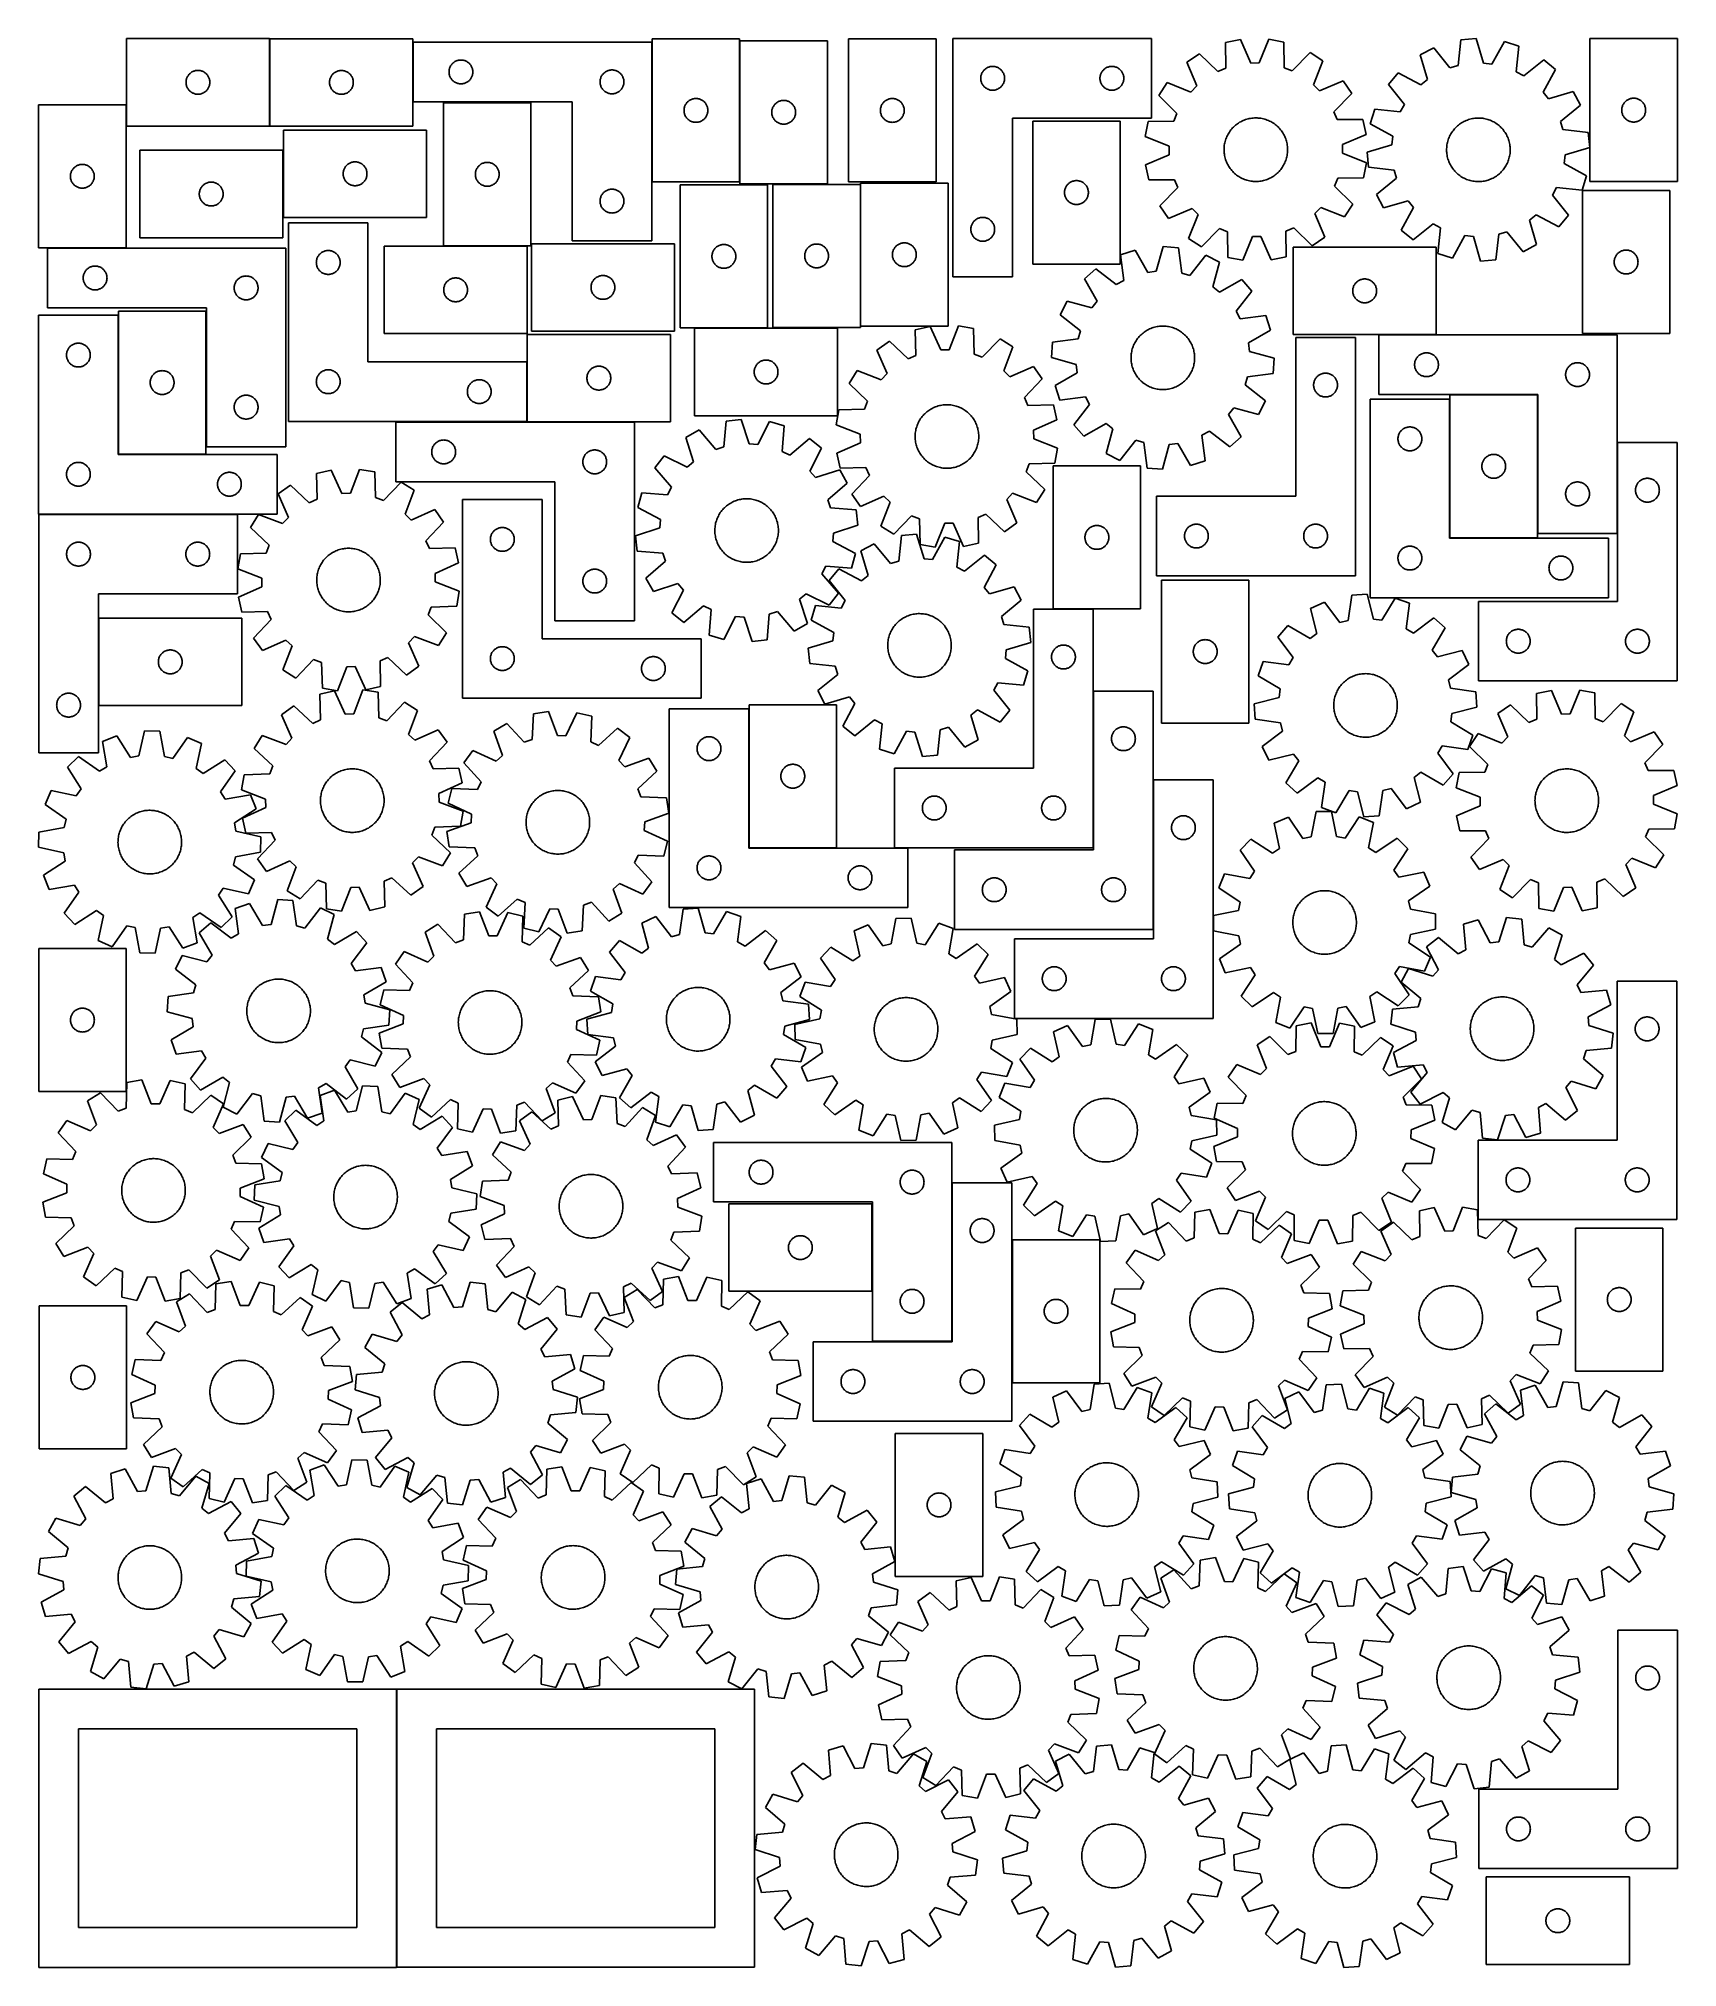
# Model space of a CAD drawing. Header units: millimetres. Extents: x 7 to 1243, y 7 to 1463.
import ezdxf

# ---------------------------------------------------------------- set-up
doc = ezdxf.new("R2010")
doc.units = ezdxf.units.MM
doc.layers.add('CUT', color=7, linetype='CONTINUOUS', true_color=0x000000)

msp = doc.modelspace()

# ---------------------------------------------------------------- linework, layer by layer
at = {"layer": 'CUT'}
for p, q in [((180.796321, 1462.705389), (72.796321, 1462.705389)), ((72.796321, 1462.705389), (72.796321, 1396.705389)), ((180.796321, 1396.705389), (180.796321, 1462.705389)), ((289.065915, 1462.658267), (181.065915, 1462.658267)), ((181.065915, 1462.658267), (181.065915, 1396.658267)), ((289.065915, 1396.658267), (289.065915, 1462.658267)), ((469.297602, 1460.035467), (289.297602, 1460.035467)), ((289.297602, 1460.035467), (289.297602, 1415.035467)), ((469.297602, 1310.035467), (469.297602, 1460.035467)), ((535.664364, 1462.494205), (469.664364, 1462.494205)), ((469.664364, 1462.494205), (469.664364, 1354.494205)), ((535.664364, 1354.494205), (535.664364, 1462.494205)), ((601.896237, 1461.063785), (535.896237, 1461.063785)), ((535.896237, 1461.063785), (535.896237, 1353.063785)), ((601.896237, 1353.063785), (601.896237, 1461.063785)), ((683.889828, 1462.480289), (617.889828, 1462.480289)), ((617.889828, 1462.480289), (617.889828, 1354.480289)), ((683.889828, 1354.480289), (683.889828, 1462.480289)), ((696.629691, 1462.724913), (696.629691, 1282.724913)), ((846.629691, 1462.724913), (696.629691, 1462.724913)), ((846.629691, 1402.724913), (846.629691, 1462.724913)), ((913.750994, 1462.037918), (902.459043, 1459.676284)), ((902.459043, 1459.676284), (902.582535, 1440.300341)), ((921.402892, 1444.236489), (913.750994, 1462.037918)), ((935.133171, 1462.247936), (927.83241, 1444.29964)), ((946.469331, 1460.108558), (935.133171, 1462.247936)), ((946.726452, 1440.733928), (946.469331, 1460.108558)), ((1080.099555, 1461.703734), (1077.952559, 1442.446714)), ((1091.590404, 1462.726405), (1080.099555, 1461.703734)), ((1097.104422, 1444.151206), (1091.590404, 1462.726405)), ((1112.849983, 1460.430336), (1103.497075, 1443.460789)), ((1123.857502, 1456.977803), (1112.849983, 1460.430336)), ((1121.843369, 1437.706434), (1123.857502, 1456.977803)), ((1243.466843, 1462.724674), (1177.466843, 1462.724674)), ((1177.466843, 1462.724674), (1177.466843, 1354.724674)), ((1243.466843, 1354.724674), (1243.466843, 1462.724674)), ((317.225747, 1441.516066), (317.503373, 1442.035467)), ((317.503373, 1442.035467), (317.814375, 1442.535599)), ((317.814375, 1442.535599), (318.157422, 1443.01432)), ((318.157422, 1443.01432), (318.531044, 1443.46958)), ((318.531044, 1443.46958), (318.933641, 1443.899428)), ((318.933641, 1443.899428), (319.363489, 1444.302026)), ((319.363489, 1444.302026), (319.818749, 1444.675647)), ((319.818749, 1444.675647), (320.29747, 1445.018694)), ((320.29747, 1445.018694), (320.797602, 1445.329696)), ((320.797602, 1445.329696), (321.317004, 1445.607322)), ((321.317004, 1445.607322), (321.853451, 1445.850383)), ((321.853451, 1445.850383), (322.404647, 1446.057839)), ((322.404647, 1446.057839), (322.96823, 1446.2288)), ((322.96823, 1446.2288), (323.541789, 1446.362535)), ((323.541789, 1446.362535), (324.122866, 1446.458471)), ((324.122866, 1446.458471), (324.708974, 1446.516198)), ((324.708974, 1446.516198), (325.297602, 1446.535467)), ((325.297602, 1446.535467), (325.88623, 1446.516198)), ((325.88623, 1446.516198), (326.472338, 1446.458471)), ((326.472338, 1446.458471), (327.053415, 1446.362535)), ((327.053415, 1446.362535), (327.626973, 1446.2288)), ((327.626973, 1446.2288), (328.190557, 1446.057839)), ((328.190557, 1446.057839), (328.741753, 1445.850383)), ((328.741753, 1445.850383), (329.2782, 1445.607322)), ((329.2782, 1445.607322), (329.797602, 1445.329696)), ((329.797602, 1445.329696), (330.297734, 1445.018694)), ((330.297734, 1445.018694), (330.776455, 1444.675647)), ((330.776455, 1444.675647), (331.231714, 1444.302026)), ((331.231714, 1444.302026), (331.661563, 1443.899428)), ((331.661563, 1443.899428), (332.06416, 1443.46958)), ((332.06416, 1443.46958), (332.437782, 1443.01432)), ((332.437782, 1443.01432), (332.780828, 1442.535599)), ((332.780828, 1442.535599), (333.09183, 1442.035467)), ((333.09183, 1442.035467), (333.369456, 1441.516066)), ((725.454955, 1441.647917), (726.041063, 1441.705643)), ((726.041063, 1441.705643), (726.629691, 1441.724913)), ((726.629691, 1441.724913), (727.218319, 1441.705643)), ((727.218319, 1441.705643), (727.804427, 1441.647917)), ((815.454955, 1441.647917), (816.041063, 1441.705643)), ((816.041063, 1441.705643), (816.629691, 1441.724913)), ((816.629691, 1441.724913), (817.218319, 1441.705643)), ((817.218319, 1441.705643), (817.804427, 1441.647917)), ((882.784858, 1451.299648), (873.256213, 1444.79654)), ((873.256213, 1444.79654), (880.785157, 1426.942761)), ((896.666602, 1437.781527), (882.784858, 1451.299648)), ((927.83241, 1444.29964), (921.402892, 1444.236489)), ((966.304258, 1452.119985), (952.690719, 1438.331802)), ((975.9588, 1445.805297), (966.304258, 1452.119985)), ((968.781998, 1427.807077), (975.9588, 1445.805297)), ((1059.579598, 1455.689337), (1049.354798, 1450.347154)), ((1049.354798, 1450.347154), (1054.740574, 1431.734368)), ((1071.782307, 1440.638213), (1059.579598, 1455.689337)), ((1077.952559, 1442.446714), (1071.782307, 1440.638213)), ((1103.497075, 1443.460789), (1097.104422, 1444.151206)), ((1142.620124, 1446.720823), (1127.485199, 1434.622209)), ((1151.468519, 1439.318704), (1142.620124, 1446.720823)), ((117.796321, 1429.705389), (117.815591, 1430.294017)), ((117.815591, 1429.116761), (117.796321, 1429.705389)), ((117.815591, 1430.294017), (117.873317, 1430.880125)), ((117.873317, 1428.530653), (117.815591, 1429.116761)), ((117.873317, 1430.880125), (117.969254, 1431.461202)), ((117.969254, 1427.949576), (117.873317, 1428.530653)), ((117.969254, 1431.461202), (118.102989, 1432.03476)), ((118.102989, 1427.376017), (117.969254, 1427.949576)), ((118.102989, 1432.03476), (118.27395, 1432.598344)), ((118.27395, 1426.812434), (118.102989, 1427.376017)), ((118.27395, 1432.598344), (118.481405, 1433.14954)), ((118.481405, 1433.14954), (118.724466, 1433.685987)), ((118.724466, 1433.685987), (119.002092, 1434.205389)), ((119.002092, 1434.205389), (119.313095, 1434.705521)), ((119.313095, 1434.705521), (119.656141, 1435.184242)), ((119.656141, 1435.184242), (120.029763, 1435.639501)), ((120.029763, 1435.639501), (120.43236, 1436.06935)), ((120.43236, 1436.06935), (120.862209, 1436.471947)), ((120.862209, 1436.471947), (121.317468, 1436.845569)), ((121.317468, 1436.845569), (121.796189, 1437.188615)), ((121.796189, 1437.188615), (122.296321, 1437.499617)), ((122.296321, 1437.499617), (122.815723, 1437.777244)), ((122.815723, 1437.777244), (123.35217, 1438.020305)), ((123.35217, 1438.020305), (123.903366, 1438.22776)), ((123.903366, 1438.22776), (124.46695, 1438.398721)), ((124.46695, 1438.398721), (125.040508, 1438.532456)), ((125.040508, 1438.532456), (125.621585, 1438.628393)), ((125.621585, 1438.628393), (126.207693, 1438.686119)), ((126.207693, 1438.686119), (126.796321, 1438.705389)), ((126.796321, 1438.705389), (127.384949, 1438.686119)), ((127.384949, 1438.686119), (127.971057, 1438.628393)), ((127.971057, 1438.628393), (128.552134, 1438.532456)), ((128.552134, 1438.532456), (129.125692, 1438.398721)), ((129.125692, 1438.398721), (129.689276, 1438.22776)), ((129.689276, 1438.22776), (130.240472, 1438.020305)), ((130.240472, 1438.020305), (130.776919, 1437.777244)), ((130.776919, 1437.777244), (131.296321, 1437.499617)), ((131.296321, 1437.499617), (131.796453, 1437.188615)), ((131.796453, 1437.188615), (132.275174, 1436.845569)), ((132.275174, 1436.845569), (132.730433, 1436.471947)), ((132.730433, 1436.471947), (133.160282, 1436.06935)), ((133.160282, 1436.06935), (133.562879, 1435.639501)), ((133.562879, 1435.639501), (133.936501, 1435.184242)), ((133.936501, 1435.184242), (134.279548, 1434.705521)), ((134.279548, 1434.705521), (134.59055, 1434.205389)), ((134.59055, 1434.205389), (134.868176, 1433.685987)), ((134.868176, 1433.685987), (135.111237, 1433.14954)), ((135.111237, 1433.14954), (135.318692, 1432.598344)), ((135.318692, 1432.598344), (135.489653, 1432.03476)), ((135.489653, 1427.376017), (135.318692, 1426.812434)), ((135.489653, 1432.03476), (135.623389, 1431.461202)), ((135.623389, 1427.949576), (135.489653, 1427.376017)), ((135.623389, 1431.461202), (135.719325, 1430.880125)), ((135.719325, 1428.530653), (135.623389, 1427.949576)), ((135.719325, 1430.880125), (135.777051, 1430.294017)), ((135.777051, 1429.116761), (135.719325, 1428.530653)), ((135.777051, 1430.294017), (135.796321, 1429.705389)), ((135.796321, 1429.705389), (135.777051, 1429.116761)), ((226.065915, 1429.658267), (226.085185, 1430.246895)), ((226.085185, 1429.069639), (226.065915, 1429.658267)), ((226.085185, 1430.246895), (226.142911, 1430.833002)), ((226.142911, 1428.483531), (226.085185, 1429.069639)), ((226.142911, 1430.833002), (226.238848, 1431.41408)), ((226.238848, 1427.902454), (226.142911, 1428.483531)), ((226.238848, 1431.41408), (226.372583, 1431.987638)), ((226.372583, 1427.328895), (226.238848, 1427.902454)), ((226.372583, 1431.987638), (226.543544, 1432.551222)), ((226.543544, 1426.765312), (226.372583, 1427.328895)), ((226.543544, 1432.551222), (226.750999, 1433.102418)), ((226.750999, 1433.102418), (226.994061, 1433.638865)), ((226.994061, 1433.638865), (227.271687, 1434.158267)), ((227.271687, 1434.158267), (227.582689, 1434.658399)), ((227.582689, 1434.658399), (227.925735, 1435.13712)), ((227.925735, 1435.13712), (228.299357, 1435.592379)), ((228.299357, 1435.592379), (228.701954, 1436.022228)), ((228.701954, 1436.022228), (229.131803, 1436.424825)), ((229.131803, 1436.424825), (229.587062, 1436.798447)), ((229.587062, 1436.798447), (230.065783, 1437.141493)), ((230.065783, 1437.141493), (230.565915, 1437.452495)), ((230.565915, 1437.452495), (231.085317, 1437.730121)), ((231.085317, 1437.730121), (231.621764, 1437.973182)), ((231.621764, 1437.973182), (232.17296, 1438.180638)), ((232.17296, 1438.180638), (232.736544, 1438.351599)), ((232.736544, 1438.351599), (233.310102, 1438.485334)), ((233.310102, 1438.485334), (233.891179, 1438.58127)), ((233.891179, 1438.58127), (234.477287, 1438.638997)), ((234.477287, 1438.638997), (235.065915, 1438.658267)), ((235.065915, 1438.658267), (235.654543, 1438.638997)), ((235.654543, 1438.638997), (236.240651, 1438.58127)), ((236.240651, 1438.58127), (236.821728, 1438.485334)), ((236.821728, 1438.485334), (237.395287, 1438.351599)), ((237.395287, 1438.351599), (237.95887, 1438.180638)), ((237.95887, 1438.180638), (238.510066, 1437.973182)), ((238.510066, 1437.973182), (239.046513, 1437.730121)), ((239.046513, 1437.730121), (239.565915, 1437.452495)), ((239.565915, 1437.452495), (240.066047, 1437.141493)), ((240.066047, 1437.141493), (240.544768, 1436.798447)), ((240.544768, 1436.798447), (241.000028, 1436.424825)), ((241.000028, 1436.424825), (241.429876, 1436.022228)), ((241.429876, 1436.022228), (241.832473, 1435.592379)), ((241.832473, 1435.592379), (242.206095, 1435.13712)), ((242.206095, 1435.13712), (242.549142, 1434.658399)), ((242.549142, 1434.658399), (242.860144, 1434.158267)), ((242.860144, 1434.158267), (243.13777, 1433.638865)), ((243.13777, 1433.638865), (243.380831, 1433.102418)), ((243.380831, 1433.102418), (243.588286, 1432.551222)), ((243.588286, 1432.551222), (243.759248, 1431.987638)), ((243.759248, 1427.328895), (243.588286, 1426.765312)), ((243.759248, 1431.987638), (243.892983, 1431.41408)), ((243.892983, 1427.902454), (243.759248, 1427.328895)), ((243.892983, 1431.41408), (243.988919, 1430.833002)), ((243.988919, 1428.483531), (243.892983, 1427.902454)), ((243.988919, 1430.833002), (244.046645, 1430.246895)), ((244.046645, 1429.069639), (243.988919, 1428.483531)), ((244.046645, 1430.246895), (244.065915, 1429.658267)), ((244.065915, 1429.658267), (244.046645, 1429.069639)), ((316.297602, 1437.535467), (316.316872, 1438.124096)), ((316.316872, 1436.946839), (316.297602, 1437.535467)), ((316.316872, 1438.124096), (316.374598, 1438.710203)), ((316.374598, 1436.360732), (316.316872, 1436.946839)), ((316.374598, 1438.710203), (316.470534, 1439.29128)), ((316.470534, 1435.779654), (316.374598, 1436.360732)), ((316.470534, 1439.29128), (316.604269, 1439.864839)), ((316.604269, 1435.206096), (316.470534, 1435.779654)), ((316.604269, 1439.864839), (316.775231, 1440.428423)), ((316.775231, 1434.642512), (316.604269, 1435.206096)), ((316.775231, 1440.428423), (316.982686, 1440.979618)), ((316.982686, 1434.091317), (316.775231, 1434.642512)), ((316.982686, 1440.979618), (317.225747, 1441.516066)), ((317.225747, 1433.554869), (316.982686, 1434.091317)), ((317.503373, 1433.035467), (317.225747, 1433.554869)), ((317.814375, 1432.535335), (317.503373, 1433.035467)), ((318.157422, 1432.056615), (317.814375, 1432.535335)), ((318.531044, 1431.601355), (318.157422, 1432.056615)), ((318.933641, 1431.171506), (318.531044, 1431.601355)), ((319.363489, 1430.768909), (318.933641, 1431.171506)), ((319.818749, 1430.395287), (319.363489, 1430.768909)), ((320.29747, 1430.052241), (319.818749, 1430.395287)), ((320.797602, 1429.741239), (320.29747, 1430.052241)), ((321.317004, 1429.463613), (320.797602, 1429.741239)), ((321.853451, 1429.220552), (321.317004, 1429.463613)), ((322.404647, 1429.013096), (321.853451, 1429.220552)), ((322.96823, 1428.842135), (322.404647, 1429.013096)), ((323.541789, 1428.7084), (322.96823, 1428.842135)), ((324.122866, 1428.612464), (323.541789, 1428.7084)), ((324.708974, 1428.554737), (324.122866, 1428.612464)), ((325.297602, 1428.535467), (324.708974, 1428.554737)), ((325.88623, 1428.554737), (325.297602, 1428.535467)), ((326.472338, 1428.612464), (325.88623, 1428.554737)), ((327.053415, 1428.7084), (326.472338, 1428.612464)), ((327.626973, 1428.842135), (327.053415, 1428.7084)), ((328.190557, 1429.013096), (327.626973, 1428.842135)), ((328.741753, 1429.220552), (328.190557, 1429.013096)), ((329.2782, 1429.463613), (328.741753, 1429.220552)), ((329.797602, 1429.741239), (329.2782, 1429.463613)), ((330.297734, 1430.052241), (329.797602, 1429.741239)), ((330.776455, 1430.395287), (330.297734, 1430.052241)), ((331.231714, 1430.768909), (330.776455, 1430.395287)), ((331.661563, 1431.171506), (331.231714, 1430.768909)), ((332.06416, 1431.601355), (331.661563, 1431.171506)), ((332.437782, 1432.056615), (332.06416, 1431.601355)), ((332.780828, 1432.535335), (332.437782, 1432.056615)), ((333.09183, 1433.035467), (332.780828, 1432.535335)), ((333.369456, 1433.554869), (333.09183, 1433.035467)), ((333.369456, 1441.516066), (333.612518, 1440.979618)), ((333.612518, 1434.091317), (333.369456, 1433.554869)), ((333.612518, 1440.979618), (333.819973, 1440.428423)), ((333.819973, 1434.642512), (333.612518, 1434.091317)), ((333.819973, 1440.428423), (333.990934, 1439.864839)), ((333.990934, 1435.206096), (333.819973, 1434.642512)), ((333.990934, 1439.864839), (334.124669, 1439.29128)), ((334.124669, 1435.779654), (333.990934, 1435.206096)), ((334.124669, 1439.29128), (334.220606, 1438.710203)), ((334.220606, 1436.360732), (334.124669, 1435.779654)), ((334.220606, 1438.710203), (334.278332, 1438.124096)), ((334.278332, 1436.946839), (334.220606, 1436.360732)), ((334.278332, 1438.124096), (334.297602, 1437.535467)), ((334.297602, 1437.535467), (334.278332, 1436.946839)), ((430.297602, 1430.035467), (430.316872, 1430.624096)), ((430.316872, 1429.446839), (430.297602, 1430.035467)), ((430.316872, 1430.624096), (430.374598, 1431.210203)), ((430.374598, 1428.860732), (430.316872, 1429.446839)), ((430.374598, 1431.210203), (430.470534, 1431.79128)), ((430.470534, 1428.279654), (430.374598, 1428.860732)), ((430.470534, 1431.79128), (430.604269, 1432.364839)), ((430.604269, 1427.706096), (430.470534, 1428.279654)), ((430.604269, 1432.364839), (430.775231, 1432.928423)), ((430.775231, 1427.142512), (430.604269, 1427.706096)), ((430.775231, 1432.928423), (430.982686, 1433.479618)), ((430.982686, 1426.591317), (430.775231, 1427.142512)), ((430.982686, 1433.479618), (431.225747, 1434.016066)), ((431.225747, 1434.016066), (431.503373, 1434.535467)), ((431.503373, 1434.535467), (431.814375, 1435.035599)), ((431.814375, 1435.035599), (432.157422, 1435.51432)), ((432.157422, 1435.51432), (432.531044, 1435.96958)), ((432.531044, 1435.96958), (432.933641, 1436.399428)), ((432.933641, 1436.399428), (433.363489, 1436.802026)), ((433.363489, 1436.802026), (433.818749, 1437.175647)), ((433.818749, 1437.175647), (434.29747, 1437.518694)), ((434.29747, 1437.518694), (434.797602, 1437.829696)), ((434.797602, 1437.829696), (435.317004, 1438.107322)), ((435.317004, 1438.107322), (435.853451, 1438.350383)), ((435.853451, 1438.350383), (436.404647, 1438.557839)), ((436.404647, 1438.557839), (436.96823, 1438.7288)), ((436.96823, 1438.7288), (437.541789, 1438.862535)), ((437.541789, 1438.862535), (438.122866, 1438.958471)), ((438.122866, 1438.958471), (438.708974, 1439.016198)), ((438.708974, 1439.016198), (439.297602, 1439.035467)), ((439.297602, 1439.035467), (439.88623, 1439.016198)), ((439.88623, 1439.016198), (440.472338, 1438.958471)), ((440.472338, 1438.958471), (441.053415, 1438.862535)), ((441.053415, 1438.862535), (441.626973, 1438.7288)), ((441.626973, 1438.7288), (442.190557, 1438.557839)), ((442.190557, 1438.557839), (442.741753, 1438.350383)), ((442.741753, 1438.350383), (443.2782, 1438.107322)), ((443.2782, 1438.107322), (443.797602, 1437.829696)), ((443.797602, 1437.829696), (444.297734, 1437.518694)), ((444.297734, 1437.518694), (444.776455, 1437.175647)), ((444.776455, 1437.175647), (445.231714, 1436.802026)), ((445.231714, 1436.802026), (445.661563, 1436.399428)), ((445.661563, 1436.399428), (446.06416, 1435.96958)), ((446.06416, 1435.96958), (446.437782, 1435.51432)), ((446.437782, 1435.51432), (446.780828, 1435.035599)), ((446.780828, 1435.035599), (447.09183, 1434.535467)), ((447.09183, 1434.535467), (447.369456, 1434.016066)), ((447.369456, 1434.016066), (447.612518, 1433.479618)), ((447.612518, 1433.479618), (447.819973, 1432.928423)), ((447.819973, 1427.142512), (447.612518, 1426.591317)), ((447.819973, 1432.928423), (447.990934, 1432.364839)), ((447.990934, 1427.706096), (447.819973, 1427.142512)), ((447.990934, 1432.364839), (448.124669, 1431.79128)), ((448.124669, 1428.279654), (447.990934, 1427.706096)), ((448.124669, 1431.79128), (448.220606, 1431.210203)), ((448.220606, 1428.860732), (448.124669, 1428.279654)), ((448.220606, 1431.210203), (448.278332, 1430.624096)), ((448.278332, 1429.446839), (448.220606, 1428.860732)), ((448.278332, 1430.624096), (448.297602, 1430.035467)), ((448.297602, 1430.035467), (448.278332, 1429.446839)), ((717.629691, 1432.724913), (717.648961, 1433.313541)), ((717.648961, 1432.136285), (717.629691, 1432.724913)), ((717.648961, 1433.313541), (717.706687, 1433.899649)), ((717.706687, 1431.550177), (717.648961, 1432.136285)), ((717.706687, 1433.899649), (717.802623, 1434.480726)), ((717.802623, 1430.9691), (717.706687, 1431.550177)), ((717.802623, 1434.480726), (717.936359, 1435.054284)), ((717.936359, 1430.395541), (717.802623, 1430.9691)), ((717.936359, 1435.054284), (718.10732, 1435.617868)), ((718.10732, 1429.831958), (717.936359, 1430.395541)), ((718.10732, 1435.617868), (718.314775, 1436.169064)), ((718.314775, 1429.280762), (718.10732, 1429.831958)), ((718.314775, 1436.169064), (718.557836, 1436.705511)), ((718.557836, 1428.744315), (718.314775, 1429.280762)), ((718.557836, 1436.705511), (718.835462, 1437.224913)), ((718.835462, 1428.224913), (718.557836, 1428.744315)), ((718.835462, 1437.224913), (719.146464, 1437.725045)), ((719.146464, 1427.724781), (718.835462, 1428.224913)), ((719.146464, 1437.725045), (719.489511, 1438.203766)), ((719.489511, 1427.24606), (719.146464, 1427.724781)), ((719.489511, 1438.203766), (719.863133, 1438.659025)), ((719.863133, 1426.790801), (719.489511, 1427.24606)), ((719.863133, 1438.659025), (720.26573, 1439.088874)), ((720.26573, 1439.088874), (720.695579, 1439.491471)), ((720.695579, 1439.491471), (721.150838, 1439.865093)), ((721.150838, 1439.865093), (721.629559, 1440.208139)), ((721.629559, 1440.208139), (722.129691, 1440.519142)), ((722.129691, 1440.519142), (722.649093, 1440.796768)), ((722.649093, 1440.796768), (723.18554, 1441.039829)), ((723.18554, 1441.039829), (723.736736, 1441.247284)), ((723.736736, 1441.247284), (724.30032, 1441.418245)), ((724.30032, 1441.418245), (724.873878, 1441.55198)), ((724.873878, 1441.55198), (725.454955, 1441.647917)), ((727.804427, 1441.647917), (728.385504, 1441.55198)), ((728.385504, 1441.55198), (728.959062, 1441.418245)), ((728.959062, 1441.418245), (729.522646, 1441.247284)), ((729.522646, 1441.247284), (730.073842, 1441.039829)), ((730.073842, 1441.039829), (730.610289, 1440.796768)), ((730.610289, 1440.796768), (731.129691, 1440.519142)), ((731.129691, 1440.519142), (731.629823, 1440.208139)), ((731.629823, 1440.208139), (732.108544, 1439.865093)), ((732.108544, 1439.865093), (732.563803, 1439.491471)), ((732.563803, 1439.491471), (732.993652, 1439.088874)), ((732.993652, 1439.088874), (733.396249, 1438.659025)), ((733.396249, 1438.659025), (733.769871, 1438.203766)), ((733.769871, 1427.24606), (733.396249, 1426.790801)), ((733.769871, 1438.203766), (734.112917, 1437.725045)), ((734.112917, 1427.724781), (733.769871, 1427.24606)), ((734.112917, 1437.725045), (734.42392, 1437.224913)), ((734.42392, 1428.224913), (734.112917, 1427.724781)), ((734.42392, 1437.224913), (734.701546, 1436.705511)), ((734.701546, 1428.744315), (734.42392, 1428.224913)), ((734.701546, 1436.705511), (734.944607, 1436.169064)), ((734.944607, 1429.280762), (734.701546, 1428.744315)), ((734.944607, 1436.169064), (735.152062, 1435.617868)), ((735.152062, 1429.831958), (734.944607, 1429.280762)), ((735.152062, 1435.617868), (735.323023, 1435.054284)), ((735.323023, 1430.395541), (735.152062, 1429.831958)), ((735.323023, 1435.054284), (735.456758, 1434.480726)), ((735.456758, 1430.9691), (735.323023, 1430.395541)), ((735.456758, 1434.480726), (735.552695, 1433.899649)), ((735.552695, 1431.550177), (735.456758, 1430.9691)), ((735.552695, 1433.899649), (735.610421, 1433.313541)), ((735.610421, 1432.136285), (735.552695, 1431.550177)), ((735.610421, 1433.313541), (735.629691, 1432.724913)), ((735.629691, 1432.724913), (735.610421, 1432.136285)), ((807.629691, 1432.724913), (807.648961, 1433.313541)), ((807.648961, 1432.136285), (807.629691, 1432.724913)), ((807.648961, 1433.313541), (807.706687, 1433.899649)), ((807.706687, 1431.550177), (807.648961, 1432.136285)), ((807.706687, 1433.899649), (807.802623, 1434.480726)), ((807.802623, 1430.9691), (807.706687, 1431.550177)), ((807.802623, 1434.480726), (807.936359, 1435.054284)), ((807.936359, 1430.395541), (807.802623, 1430.9691)), ((807.936359, 1435.054284), (808.10732, 1435.617868)), ((808.10732, 1429.831958), (807.936359, 1430.395541)), ((808.10732, 1435.617868), (808.314775, 1436.169064)), ((808.314775, 1429.280762), (808.10732, 1429.831958)), ((808.314775, 1436.169064), (808.557836, 1436.705511)), ((808.557836, 1428.744315), (808.314775, 1429.280762)), ((808.557836, 1436.705511), (808.835462, 1437.224913)), ((808.835462, 1428.224913), (808.557836, 1428.744315)), ((808.835462, 1437.224913), (809.146464, 1437.725045)), ((809.146464, 1427.724781), (808.835462, 1428.224913)), ((809.146464, 1437.725045), (809.489511, 1438.203766)), ((809.489511, 1427.24606), (809.146464, 1427.724781)), ((809.489511, 1438.203766), (809.863133, 1438.659025)), ((809.863133, 1426.790801), (809.489511, 1427.24606)), ((809.863133, 1438.659025), (810.26573, 1439.088874)), ((810.26573, 1439.088874), (810.695579, 1439.491471)), ((810.695579, 1439.491471), (811.150838, 1439.865093)), ((811.150838, 1439.865093), (811.629559, 1440.208139)), ((811.629559, 1440.208139), (812.129691, 1440.519142)), ((812.129691, 1440.519142), (812.649093, 1440.796768)), ((812.649093, 1440.796768), (813.18554, 1441.039829)), ((813.18554, 1441.039829), (813.736736, 1441.247284)), ((813.736736, 1441.247284), (814.30032, 1441.418245)), ((814.30032, 1441.418245), (814.873878, 1441.55198)), ((814.873878, 1441.55198), (815.454955, 1441.647917)), ((817.804427, 1441.647917), (818.385504, 1441.55198)), ((818.385504, 1441.55198), (818.959062, 1441.418245)), ((818.959062, 1441.418245), (819.522646, 1441.247284)), ((819.522646, 1441.247284), (820.073842, 1441.039829)), ((820.073842, 1441.039829), (820.610289, 1440.796768)), ((820.610289, 1440.796768), (821.129691, 1440.519142)), ((821.129691, 1440.519142), (821.629823, 1440.208139)), ((821.629823, 1440.208139), (822.108544, 1439.865093)), ((822.108544, 1439.865093), (822.563803, 1439.491471)), ((822.563803, 1439.491471), (822.993652, 1439.088874)), ((822.993652, 1439.088874), (823.396249, 1438.659025)), ((823.396249, 1438.659025), (823.769871, 1438.203766)), ((823.769871, 1427.24606), (823.396249, 1426.790801)), ((823.769871, 1438.203766), (824.112917, 1437.725045)), ((824.112917, 1427.724781), (823.769871, 1427.24606)), ((824.112917, 1437.725045), (824.42392, 1437.224913)), ((824.42392, 1428.224913), (824.112917, 1427.724781)), ((824.42392, 1437.224913), (824.701546, 1436.705511)), ((824.701546, 1428.744315), (824.42392, 1428.224913)), ((824.701546, 1436.705511), (824.944607, 1436.169064)), ((824.944607, 1429.280762), (824.701546, 1428.744315)), ((824.944607, 1436.169064), (825.152062, 1435.617868)), ((825.152062, 1429.831958), (824.944607, 1429.280762)), ((825.152062, 1435.617868), (825.323023, 1435.054284)), ((825.323023, 1430.395541), (825.152062, 1429.831958)), ((825.323023, 1435.054284), (825.456758, 1434.480726)), ((825.456758, 1430.9691), (825.323023, 1430.395541)), ((825.456758, 1434.480726), (825.552695, 1433.899649)), ((825.552695, 1431.550177), (825.456758, 1430.9691)), ((825.552695, 1433.899649), (825.610421, 1433.313541)), ((825.610421, 1432.136285), (825.552695, 1431.550177)), ((825.610421, 1433.313541), (825.629691, 1432.724913)), ((825.629691, 1432.724913), (825.610421, 1432.136285)), ((858.285236, 1429.528552), (851.970548, 1419.87401)), ((876.283457, 1422.351751), (858.285236, 1429.528552)), ((902.582535, 1440.300341), (896.666602, 1437.781527)), ((952.690719, 1438.331802), (946.726452, 1440.733928)), ((973.373009, 1423.305376), (968.781998, 1427.807077)), ((991.226788, 1430.83432), (973.373009, 1423.305376)), ((997.729895, 1421.305676), (991.226788, 1430.83432)), ((1032.698439, 1436.937929), (1025.29632, 1428.089533)), ((1025.29632, 1428.089533), (1037.394934, 1412.954608)), ((1049.732087, 1427.702278), (1032.698439, 1436.937929)), ((1054.740574, 1431.734368), (1049.732087, 1427.702278)), ((1127.485199, 1434.622209), (1121.843369, 1437.706434)), ((1142.232869, 1422.285055), (1151.468519, 1439.318704)), ((72.516537, 1412.745426), (6.516537, 1412.745426)), ((6.516537, 1412.745426), (6.516537, 1304.745426)), ((72.516537, 1304.745426), (72.516537, 1412.745426)), ((118.481405, 1426.261238), (118.27395, 1426.812434)), ((118.724466, 1425.724791), (118.481405, 1426.261238)), ((119.002092, 1425.205389), (118.724466, 1425.724791)), ((119.313095, 1424.705257), (119.002092, 1425.205389)), ((119.656141, 1424.226536), (119.313095, 1424.705257)), ((120.029763, 1423.771277), (119.656141, 1424.226536)), ((120.43236, 1423.341428), (120.029763, 1423.771277)), ((120.862209, 1422.938831), (120.43236, 1423.341428)), ((121.317468, 1422.565209), (120.862209, 1422.938831)), ((121.796189, 1422.222162), (121.317468, 1422.565209)), ((122.296321, 1421.91116), (121.796189, 1422.222162)), ((122.815723, 1421.633534), (122.296321, 1421.91116)), ((123.35217, 1421.390473), (122.815723, 1421.633534)), ((123.903366, 1421.183018), (123.35217, 1421.390473)), ((124.46695, 1421.012056), (123.903366, 1421.183018)), ((125.040508, 1420.878321), (124.46695, 1421.012056)), ((125.621585, 1420.782385), (125.040508, 1420.878321)), ((126.207693, 1420.724659), (125.621585, 1420.782385)), ((126.796321, 1420.705389), (126.207693, 1420.724659)), ((127.384949, 1420.724659), (126.796321, 1420.705389)), ((127.971057, 1420.782385), (127.384949, 1420.724659)), ((128.552134, 1420.878321), (127.971057, 1420.782385)), ((129.125692, 1421.012056), (128.552134, 1420.878321)), ((129.689276, 1421.183018), (129.125692, 1421.012056)), ((130.240472, 1421.390473), (129.689276, 1421.183018)), ((130.776919, 1421.633534), (130.240472, 1421.390473)), ((131.296321, 1421.91116), (130.776919, 1421.633534)), ((131.796453, 1422.222162), (131.296321, 1421.91116)), ((132.275174, 1422.565209), (131.796453, 1422.222162)), ((132.730433, 1422.938831), (132.275174, 1422.565209)), ((133.160282, 1423.341428), (132.730433, 1422.938831)), ((133.562879, 1423.771277), (133.160282, 1423.341428)), ((133.936501, 1424.226536), (133.562879, 1423.771277)), ((134.279548, 1424.705257), (133.936501, 1424.226536)), ((134.59055, 1425.205389), (134.279548, 1424.705257)), ((134.868176, 1425.724791), (134.59055, 1425.205389)), ((135.111237, 1426.261238), (134.868176, 1425.724791)), ((135.318692, 1426.812434), (135.111237, 1426.261238)), ((226.750999, 1426.214116), (226.543544, 1426.765312)), ((226.994061, 1425.677668), (226.750999, 1426.214116)), ((227.271687, 1425.158267), (226.994061, 1425.677668)), ((227.582689, 1424.658135), (227.271687, 1425.158267)), ((227.925735, 1424.179414), (227.582689, 1424.658135)), ((228.299357, 1423.724154), (227.925735, 1424.179414)), ((228.701954, 1423.294306), (228.299357, 1423.724154)), ((229.131803, 1422.891708), (228.701954, 1423.294306)), ((229.587062, 1422.518087), (229.131803, 1422.891708)), ((230.065783, 1422.17504), (229.587062, 1422.518087)), ((230.565915, 1421.864038), (230.065783, 1422.17504)), ((231.085317, 1421.586412), (230.565915, 1421.864038)), ((231.621764, 1421.343351), (231.085317, 1421.586412)), ((232.17296, 1421.135896), (231.621764, 1421.343351)), ((232.736544, 1420.964934), (232.17296, 1421.135896)), ((233.310102, 1420.831199), (232.736544, 1420.964934)), ((233.891179, 1420.735263), (233.310102, 1420.831199)), ((234.477287, 1420.677536), (233.891179, 1420.735263)), ((235.065915, 1420.658267), (234.477287, 1420.677536)), ((235.654543, 1420.677536), (235.065915, 1420.658267)), ((236.240651, 1420.735263), (235.654543, 1420.677536)), ((236.821728, 1420.831199), (236.240651, 1420.735263)), ((237.395287, 1420.964934), (236.821728, 1420.831199)), ((237.95887, 1421.135896), (237.395287, 1420.964934)), ((238.510066, 1421.343351), (237.95887, 1421.135896)), ((239.046513, 1421.586412), (238.510066, 1421.343351)), ((239.565915, 1421.864038), (239.046513, 1421.586412)), ((240.066047, 1422.17504), (239.565915, 1421.864038)), ((240.544768, 1422.518087), (240.066047, 1422.17504)), ((241.000028, 1422.891708), (240.544768, 1422.518087)), ((241.429876, 1423.294306), (241.000028, 1422.891708)), ((241.832473, 1423.724154), (241.429876, 1423.294306)), ((242.206095, 1424.179414), (241.832473, 1423.724154)), ((242.549142, 1424.658135), (242.206095, 1424.179414)), ((242.860144, 1425.158267), (242.549142, 1424.658135)), ((243.13777, 1425.677668), (242.860144, 1425.158267)), ((243.380831, 1426.214116), (243.13777, 1425.677668)), ((243.588286, 1426.765312), (243.380831, 1426.214116)), ((289.297602, 1415.035467), (409.297602, 1415.035467)), ((378.169003, 1414.248599), (312.169003, 1414.248599)), ((312.169003, 1414.248599), (312.169003, 1306.248599)), ((378.169003, 1306.248599), (378.169003, 1414.248599)), ((409.297602, 1415.035467), (409.297602, 1310.035467)), ((431.225747, 1426.054869), (430.982686, 1426.591317)), ((431.503373, 1425.535467), (431.225747, 1426.054869)), ((431.814375, 1425.035335), (431.503373, 1425.535467)), ((432.157422, 1424.556615), (431.814375, 1425.035335)), ((432.531044, 1424.101355), (432.157422, 1424.556615)), ((432.933641, 1423.671506), (432.531044, 1424.101355)), ((433.363489, 1423.268909), (432.933641, 1423.671506)), ((433.818749, 1422.895287), (433.363489, 1423.268909)), ((434.29747, 1422.552241), (433.818749, 1422.895287)), ((434.797602, 1422.241239), (434.29747, 1422.552241)), ((435.317004, 1421.963613), (434.797602, 1422.241239)), ((435.853451, 1421.720552), (435.317004, 1421.963613)), ((436.404647, 1421.513096), (435.853451, 1421.720552)), ((436.96823, 1421.342135), (436.404647, 1421.513096)), ((437.541789, 1421.2084), (436.96823, 1421.342135)), ((438.122866, 1421.112464), (437.541789, 1421.2084)), ((438.708974, 1421.054737), (438.122866, 1421.112464)), ((439.297602, 1421.035467), (438.708974, 1421.054737)), ((439.88623, 1421.054737), (439.297602, 1421.035467)), ((440.472338, 1421.112464), (439.88623, 1421.054737)), ((441.053415, 1421.2084), (440.472338, 1421.112464)), ((441.626973, 1421.342135), (441.053415, 1421.2084)), ((442.190557, 1421.513096), (441.626973, 1421.342135)), ((442.741753, 1421.720552), (442.190557, 1421.513096)), ((443.2782, 1421.963613), (442.741753, 1421.720552)), ((443.797602, 1422.241239), (443.2782, 1421.963613)), ((444.297734, 1422.552241), (443.797602, 1422.241239)), ((444.776455, 1422.895287), (444.297734, 1422.552241)), ((445.231714, 1423.268909), (444.776455, 1422.895287)), ((445.661563, 1423.671506), (445.231714, 1423.268909)), ((446.06416, 1424.101355), (445.661563, 1423.671506)), ((446.437782, 1424.556615), (446.06416, 1424.101355)), ((446.780828, 1425.035335), (446.437782, 1424.556615)), ((447.09183, 1425.535467), (446.780828, 1425.035335)), ((447.369456, 1426.054869), (447.09183, 1425.535467)), ((447.612518, 1426.591317), (447.369456, 1426.054869)), ((494.59251, 1412.474803), (494.870136, 1412.994205)), ((494.870136, 1412.994205), (495.181138, 1413.494337)), ((495.181138, 1413.494337), (495.524184, 1413.973058)), ((495.524184, 1413.973058), (495.897806, 1414.428317)), ((495.897806, 1414.428317), (496.300403, 1414.858166)), ((496.300403, 1414.858166), (496.730252, 1415.260763)), ((496.730252, 1415.260763), (497.185512, 1415.634385)), ((497.185512, 1415.634385), (497.664232, 1415.977431)), ((497.664232, 1415.977431), (498.164364, 1416.288433)), ((498.164364, 1416.288433), (498.683766, 1416.56606)), ((498.683766, 1416.56606), (499.220214, 1416.809121)), ((499.220214, 1416.809121), (499.771409, 1417.016576)), ((499.771409, 1417.016576), (500.334993, 1417.187537)), ((500.334993, 1417.187537), (500.908552, 1417.321272)), ((500.908552, 1417.321272), (501.489629, 1417.417209)), ((501.489629, 1417.417209), (502.075736, 1417.474935)), ((502.075736, 1417.474935), (502.664364, 1417.494205)), ((502.664364, 1417.494205), (503.252993, 1417.474935)), ((503.252993, 1417.474935), (503.8391, 1417.417209)), ((503.8391, 1417.417209), (504.420177, 1417.321272)), ((504.420177, 1417.321272), (504.993736, 1417.187537)), ((504.993736, 1417.187537), (505.55732, 1417.016576)), ((505.55732, 1417.016576), (506.108515, 1416.809121)), ((506.108515, 1416.809121), (506.644963, 1416.56606)), ((506.644963, 1416.56606), (507.164364, 1416.288433)), ((507.164364, 1416.288433), (507.664497, 1415.977431)), ((507.664497, 1415.977431), (508.143217, 1415.634385)), ((508.143217, 1415.634385), (508.598477, 1415.260763)), ((508.598477, 1415.260763), (509.028326, 1414.858166)), ((509.028326, 1414.858166), (509.430923, 1414.428317)), ((509.430923, 1414.428317), (509.804545, 1413.973058)), ((509.804545, 1413.973058), (510.147591, 1413.494337)), ((510.147591, 1413.494337), (510.458593, 1412.994205)), ((510.458593, 1412.994205), (510.736219, 1412.474803)), ((561.413011, 1412.063917), (561.756057, 1412.542638)), ((561.756057, 1412.542638), (562.129679, 1412.997897)), ((562.129679, 1412.997897), (562.532276, 1413.427746)), ((562.532276, 1413.427746), (562.962125, 1413.830343)), ((562.962125, 1413.830343), (563.417384, 1414.203965)), ((563.417384, 1414.203965), (563.896105, 1414.547011)), ((563.896105, 1414.547011), (564.396237, 1414.858014)), ((564.396237, 1414.858014), (564.915639, 1415.13564)), ((564.915639, 1415.13564), (565.452086, 1415.378701)), ((565.452086, 1415.378701), (566.003282, 1415.586156)), ((566.003282, 1415.586156), (566.566866, 1415.757117)), ((566.566866, 1415.757117), (567.140424, 1415.890852)), ((567.140424, 1415.890852), (567.721501, 1415.986789)), ((567.721501, 1415.986789), (568.307609, 1416.044515)), ((568.307609, 1416.044515), (568.896237, 1416.063785)), ((568.896237, 1416.063785), (569.484865, 1416.044515)), ((569.484865, 1416.044515), (570.070973, 1415.986789)), ((570.070973, 1415.986789), (570.65205, 1415.890852)), ((570.65205, 1415.890852), (571.225608, 1415.757117)), ((571.225608, 1415.757117), (571.789192, 1415.586156)), ((571.789192, 1415.586156), (572.340388, 1415.378701)), ((572.340388, 1415.378701), (572.876835, 1415.13564)), ((572.876835, 1415.13564), (573.396237, 1414.858014)), ((573.396237, 1414.858014), (573.896369, 1414.547011)), ((573.896369, 1414.547011), (574.37509, 1414.203965)), ((574.37509, 1414.203965), (574.830349, 1413.830343)), ((574.830349, 1413.830343), (575.260198, 1413.427746)), ((575.260198, 1413.427746), (575.662795, 1412.997897)), ((575.662795, 1412.997897), (576.036417, 1412.542638)), ((576.036417, 1412.542638), (576.379464, 1412.063917)), ((642.817974, 1412.460887), (643.0956, 1412.980289)), ((643.0956, 1412.980289), (643.406602, 1413.480421)), ((643.406602, 1413.480421), (643.749648, 1413.959142)), ((643.749648, 1413.959142), (644.12327, 1414.414401)), ((644.12327, 1414.414401), (644.525867, 1414.84425)), ((644.525867, 1414.84425), (644.955716, 1415.246847)), ((644.955716, 1415.246847), (645.410976, 1415.620469)), ((645.410976, 1415.620469), (645.889696, 1415.963515)), ((645.889696, 1415.963515), (646.389828, 1416.274517)), ((646.389828, 1416.274517), (646.90923, 1416.552143)), ((646.90923, 1416.552143), (647.445677, 1416.795205)), ((647.445677, 1416.795205), (647.996873, 1417.00266)), ((647.996873, 1417.00266), (648.560457, 1417.173621)), ((648.560457, 1417.173621), (649.134015, 1417.307356)), ((649.134015, 1417.307356), (649.715093, 1417.403293)), ((649.715093, 1417.403293), (650.3012, 1417.461019)), ((650.3012, 1417.461019), (650.889828, 1417.480289)), ((650.889828, 1417.480289), (651.478457, 1417.461019)), ((651.478457, 1417.461019), (652.064564, 1417.403293)), ((652.064564, 1417.403293), (652.645641, 1417.307356)), ((652.645641, 1417.307356), (653.2192, 1417.173621)), ((653.2192, 1417.173621), (653.782784, 1417.00266)), ((653.782784, 1417.00266), (654.333979, 1416.795205)), ((654.333979, 1416.795205), (654.870427, 1416.552143)), ((654.870427, 1416.552143), (655.389828, 1416.274517)), ((655.389828, 1416.274517), (655.88996, 1415.963515)), ((655.88996, 1415.963515), (656.368681, 1415.620469)), ((656.368681, 1415.620469), (656.823941, 1415.246847)), ((656.823941, 1415.246847), (657.253789, 1414.84425)), ((657.253789, 1414.84425), (657.656387, 1414.414401)), ((657.656387, 1414.414401), (658.030008, 1413.959142)), ((658.030008, 1413.959142), (658.373055, 1413.480421)), ((658.373055, 1413.480421), (658.684057, 1412.980289)), ((658.684057, 1412.980289), (658.961683, 1412.460887)), ((720.26573, 1426.360952), (719.863133, 1426.790801)), ((720.695579, 1425.958355), (720.26573, 1426.360952)), ((721.150838, 1425.584733), (720.695579, 1425.958355)), ((721.629559, 1425.241686), (721.150838, 1425.584733)), ((722.129691, 1424.930684), (721.629559, 1425.241686)), ((722.649093, 1424.653058), (722.129691, 1424.930684)), ((723.18554, 1424.409997), (722.649093, 1424.653058)), ((723.736736, 1424.202542), (723.18554, 1424.409997)), ((724.30032, 1424.03158), (723.736736, 1424.202542)), ((724.873878, 1423.897845), (724.30032, 1424.03158)), ((725.454955, 1423.801909), (724.873878, 1423.897845)), ((726.041063, 1423.744183), (725.454955, 1423.801909)), ((726.629691, 1423.724913), (726.041063, 1423.744183)), ((727.218319, 1423.744183), (726.629691, 1423.724913)), ((727.804427, 1423.801909), (727.218319, 1423.744183)), ((728.385504, 1423.897845), (727.804427, 1423.801909)), ((728.959062, 1424.03158), (728.385504, 1423.897845)), ((729.522646, 1424.202542), (728.959062, 1424.03158)), ((730.073842, 1424.409997), (729.522646, 1424.202542)), ((730.610289, 1424.653058), (730.073842, 1424.409997)), ((731.129691, 1424.930684), (730.610289, 1424.653058)), ((731.629823, 1425.241686), (731.129691, 1424.930684)), ((732.108544, 1425.584733), (731.629823, 1425.241686)), ((732.563803, 1425.958355), (732.108544, 1425.584733)), ((732.993652, 1426.360952), (732.563803, 1425.958355)), ((733.396249, 1426.790801), (732.993652, 1426.360952)), ((810.26573, 1426.360952), (809.863133, 1426.790801)), ((810.695579, 1425.958355), (810.26573, 1426.360952)), ((811.150838, 1425.584733), (810.695579, 1425.958355)), ((811.629559, 1425.241686), (811.150838, 1425.584733)), ((812.129691, 1424.930684), (811.629559, 1425.241686)), ((812.649093, 1424.653058), (812.129691, 1424.930684)), ((813.18554, 1424.409997), (812.649093, 1424.653058)), ((813.736736, 1424.202542), (813.18554, 1424.409997)), ((814.30032, 1424.03158), (813.736736, 1424.202542)), ((814.873878, 1423.897845), (814.30032, 1424.03158)), ((815.454955, 1423.801909), (814.873878, 1423.897845)), ((816.041063, 1423.744183), (815.454955, 1423.801909)), ((816.629691, 1423.724913), (816.041063, 1423.744183)), ((817.218319, 1423.744183), (816.629691, 1423.724913)), ((817.804427, 1423.801909), (817.218319, 1423.744183)), ((818.385504, 1423.897845), (817.804427, 1423.801909)), ((818.959062, 1424.03158), (818.385504, 1423.897845)), ((819.522646, 1424.202542), (818.959062, 1424.03158)), ((820.073842, 1424.409997), (819.522646, 1424.202542)), ((820.610289, 1424.653058), (820.073842, 1424.409997)), ((821.129691, 1424.930684), (820.610289, 1424.653058)), ((821.629823, 1425.241686), (821.129691, 1424.930684)), ((822.108544, 1425.584733), (821.629823, 1425.241686)), ((822.563803, 1425.958355), (822.108544, 1425.584733)), ((822.993652, 1426.360952), (822.563803, 1425.958355)), ((823.396249, 1426.790801), (822.993652, 1426.360952)), ((851.970548, 1419.87401), (865.758731, 1406.260471)), ((880.785157, 1426.942761), (876.283457, 1422.351751)), ((984.211774, 1407.423931), (997.729895, 1421.305676)), ((1037.394934, 1412.954608), (1034.310709, 1407.312778)), ((1146.264958, 1417.276568), (1142.232869, 1422.285055)), ((1164.877745, 1422.662345), (1146.264958, 1417.276568)), ((1170.219928, 1412.437544), (1164.877745, 1422.662345)), ((1202.151927, 1412.168824), (1202.394989, 1412.705272)), ((1202.394989, 1412.705272), (1202.672615, 1413.224674)), ((1202.672615, 1413.224674), (1202.983617, 1413.724806)), ((1202.983617, 1413.724806), (1203.326663, 1414.203526)), ((1203.326663, 1414.203526), (1203.700285, 1414.658786)), ((1203.700285, 1414.658786), (1204.102882, 1415.088635)), ((1204.102882, 1415.088635), (1204.532731, 1415.491232)), ((1204.532731, 1415.491232), (1204.98799, 1415.864854)), ((1204.98799, 1415.864854), (1205.466711, 1416.2079)), ((1205.466711, 1416.2079), (1205.966843, 1416.518902)), ((1205.966843, 1416.518902), (1206.486245, 1416.796528)), ((1206.486245, 1416.796528), (1207.022692, 1417.039589)), ((1207.022692, 1417.039589), (1207.573888, 1417.247045)), ((1207.573888, 1417.247045), (1208.137472, 1417.418006)), ((1208.137472, 1417.418006), (1208.71103, 1417.551741)), ((1208.71103, 1417.551741), (1209.292108, 1417.647677)), ((1209.292108, 1417.647677), (1209.878215, 1417.705404)), ((1209.878215, 1417.705404), (1210.466843, 1417.724674)), ((1210.466843, 1417.724674), (1211.055471, 1417.705404)), ((1211.055471, 1417.705404), (1211.641579, 1417.647677)), ((1211.641579, 1417.647677), (1212.222656, 1417.551741)), ((1212.222656, 1417.551741), (1212.796215, 1417.418006)), ((1212.796215, 1417.418006), (1213.359798, 1417.247045)), ((1213.359798, 1417.247045), (1213.910994, 1417.039589)), ((1213.910994, 1417.039589), (1214.447441, 1416.796528)), ((1214.447441, 1416.796528), (1214.966843, 1416.518902)), ((1214.966843, 1416.518902), (1215.466975, 1416.2079)), ((1215.466975, 1416.2079), (1215.945696, 1415.864854)), ((1215.945696, 1415.864854), (1216.400956, 1415.491232)), ((1216.400956, 1415.491232), (1216.830804, 1415.088635)), ((1216.830804, 1415.088635), (1217.233402, 1414.658786)), ((1217.233402, 1414.658786), (1217.607023, 1414.203526)), ((1217.607023, 1414.203526), (1217.95007, 1413.724806)), ((1217.95007, 1413.724806), (1218.261072, 1413.224674)), ((1218.261072, 1413.224674), (1218.538698, 1412.705272)), ((1218.538698, 1412.705272), (1218.781759, 1412.168824)), ((493.664364, 1408.494205), (493.683634, 1409.082833)), ((493.683634, 1407.905577), (493.664364, 1408.494205)), ((493.683634, 1409.082833), (493.741361, 1409.668941)), ((493.741361, 1407.319469), (493.683634, 1407.905577)), ((493.741361, 1409.668941), (493.837297, 1410.250018)), ((493.837297, 1406.738392), (493.741361, 1407.319469)), ((493.837297, 1410.250018), (493.971032, 1410.823576)), ((493.971032, 1406.164833), (493.837297, 1406.738392)), ((493.971032, 1410.823576), (494.141993, 1411.38716)), ((494.141993, 1405.60125), (493.971032, 1406.164833)), ((494.141993, 1411.38716), (494.349449, 1411.938356)), ((494.349449, 1405.050054), (494.141993, 1405.60125)), ((494.349449, 1411.938356), (494.59251, 1412.474803)), ((494.59251, 1404.513607), (494.349449, 1405.050054)), ((494.870136, 1403.994205), (494.59251, 1404.513607)), ((495.181138, 1403.494073), (494.870136, 1403.994205)), ((495.524184, 1403.015352), (495.181138, 1403.494073)), ((495.897806, 1402.560093), (495.524184, 1403.015352)), ((496.300403, 1402.130244), (495.897806, 1402.560093)), ((496.730252, 1401.727647), (496.300403, 1402.130244)), ((497.185512, 1401.354025), (496.730252, 1401.727647)), ((497.664232, 1401.010978), (497.185512, 1401.354025)), ((498.164364, 1400.699976), (497.664232, 1401.010978)), ((498.683766, 1400.42235), (498.164364, 1400.699976)), ((499.220214, 1400.179289), (498.683766, 1400.42235)), ((499.771409, 1399.971834), (499.220214, 1400.179289)), ((500.334993, 1399.800872), (499.771409, 1399.971834)), ((500.908552, 1399.667137), (500.334993, 1399.800872)), ((501.489629, 1399.571201), (500.908552, 1399.667137)), ((502.075736, 1399.513475), (501.489629, 1399.571201)), ((502.664364, 1399.494205), (502.075736, 1399.513475)), ((503.252993, 1399.513475), (502.664364, 1399.494205)), ((503.8391, 1399.571201), (503.252993, 1399.513475)), ((504.420177, 1399.667137), (503.8391, 1399.571201)), ((504.993736, 1399.800872), (504.420177, 1399.667137)), ((505.55732, 1399.971834), (504.993736, 1399.800872)), ((506.108515, 1400.179289), (505.55732, 1399.971834)), ((506.644963, 1400.42235), (506.108515, 1400.179289)), ((507.164364, 1400.699976), (506.644963, 1400.42235)), ((507.664497, 1401.010978), (507.164364, 1400.699976)), ((508.143217, 1401.354025), (507.664497, 1401.010978)), ((508.598477, 1401.727647), (508.143217, 1401.354025)), ((509.028326, 1402.130244), (508.598477, 1401.727647)), ((509.430923, 1402.560093), (509.028326, 1402.130244)), ((509.804545, 1403.015352), (509.430923, 1402.560093)), ((510.147591, 1403.494073), (509.804545, 1403.015352)), ((510.458593, 1403.994205), (510.147591, 1403.494073)), ((510.736219, 1404.513607), (510.458593, 1403.994205)), ((510.736219, 1412.474803), (510.97928, 1411.938356)), ((510.97928, 1405.050054), (510.736219, 1404.513607)), ((510.97928, 1411.938356), (511.186736, 1411.38716)), ((511.186736, 1405.60125), (510.97928, 1405.050054)), ((511.186736, 1411.38716), (511.357697, 1410.823576)), ((511.357697, 1406.164833), (511.186736, 1405.60125)), ((511.357697, 1410.823576), (511.491432, 1410.250018)), ((511.491432, 1406.738392), (511.357697, 1406.164833)), ((511.491432, 1410.250018), (511.587368, 1409.668941)), ((511.587368, 1407.319469), (511.491432, 1406.738392)), ((511.587368, 1409.668941), (511.645095, 1409.082833)), ((511.645095, 1407.905577), (511.587368, 1407.319469)), ((511.645095, 1409.082833), (511.664364, 1408.494205)), ((511.664364, 1408.494205), (511.645095, 1407.905577)), ((559.896237, 1407.063785), (559.915507, 1407.652413)), ((559.915507, 1406.475157), (559.896237, 1407.063785)), ((559.915507, 1407.652413), (559.973233, 1408.238521)), ((559.973233, 1405.889049), (559.915507, 1406.475157)), ((559.973233, 1408.238521), (560.06917, 1408.819598)), ((560.06917, 1405.307972), (559.973233, 1405.889049)), ((560.06917, 1408.819598), (560.202905, 1409.393156)), ((560.202905, 1404.734414), (560.06917, 1405.307972)), ((560.202905, 1409.393156), (560.373866, 1409.95674)), ((560.373866, 1404.17083), (560.202905, 1404.734414)), ((560.373866, 1409.95674), (560.581321, 1410.507936)), ((560.581321, 1403.619634), (560.373866, 1404.17083)), ((560.581321, 1410.507936), (560.824382, 1411.044383)), ((560.824382, 1403.083187), (560.581321, 1403.619634)), ((560.824382, 1411.044383), (561.102008, 1411.563785)), ((561.102008, 1402.563785), (560.824382, 1403.083187)), ((561.102008, 1411.563785), (561.413011, 1412.063917)), ((561.413011, 1402.063653), (561.102008, 1402.563785)), ((561.756057, 1401.584932), (561.413011, 1402.063653)), ((562.129679, 1401.129673), (561.756057, 1401.584932)), ((562.532276, 1400.699824), (562.129679, 1401.129673)), ((562.962125, 1400.297227), (562.532276, 1400.699824)), ((563.417384, 1399.923605), (562.962125, 1400.297227)), ((563.896105, 1399.580558), (563.417384, 1399.923605)), ((564.396237, 1399.269556), (563.896105, 1399.580558)), ((564.915639, 1398.99193), (564.396237, 1399.269556)), ((565.452086, 1398.748869), (564.915639, 1398.99193)), ((566.003282, 1398.541414), (565.452086, 1398.748869)), ((566.566866, 1398.370452), (566.003282, 1398.541414)), ((567.140424, 1398.236717), (566.566866, 1398.370452)), ((567.721501, 1398.140781), (567.140424, 1398.236717)), ((568.307609, 1398.083055), (567.721501, 1398.140781)), ((568.896237, 1398.063785), (568.307609, 1398.083055)), ((569.484865, 1398.083055), (568.896237, 1398.063785)), ((570.070973, 1398.140781), (569.484865, 1398.083055)), ((570.65205, 1398.236717), (570.070973, 1398.140781)), ((571.225608, 1398.370452), (570.65205, 1398.236717)), ((571.789192, 1398.541414), (571.225608, 1398.370452)), ((572.340388, 1398.748869), (571.789192, 1398.541414)), ((572.876835, 1398.99193), (572.340388, 1398.748869)), ((573.396237, 1399.269556), (572.876835, 1398.99193)), ((573.896369, 1399.580558), (573.396237, 1399.269556)), ((574.37509, 1399.923605), (573.896369, 1399.580558)), ((574.830349, 1400.297227), (574.37509, 1399.923605)), ((575.260198, 1400.699824), (574.830349, 1400.297227)), ((575.662795, 1401.129673), (575.260198, 1400.699824)), ((576.036417, 1401.584932), (575.662795, 1401.129673)), ((576.379464, 1402.063653), (576.036417, 1401.584932)), ((576.379464, 1412.063917), (576.690466, 1411.563785)), ((576.690466, 1402.563785), (576.379464, 1402.063653)), ((576.690466, 1411.563785), (576.968092, 1411.044383)), ((576.968092, 1403.083187), (576.690466, 1402.563785)), ((576.968092, 1411.044383), (577.211153, 1410.507936)), ((577.211153, 1403.619634), (576.968092, 1403.083187)), ((577.211153, 1410.507936), (577.418608, 1409.95674)), ((577.418608, 1404.17083), (577.211153, 1403.619634)), ((577.418608, 1409.95674), (577.589569, 1409.393156)), ((577.589569, 1404.734414), (577.418608, 1404.17083)), ((577.589569, 1409.393156), (577.723305, 1408.819598)), ((577.723305, 1405.307972), (577.589569, 1404.734414)), ((577.723305, 1408.819598), (577.819241, 1408.238521)), ((577.819241, 1405.889049), (577.723305, 1405.307972)), ((577.819241, 1408.238521), (577.876967, 1407.652413)), ((577.876967, 1406.475157), (577.819241, 1405.889049)), ((577.876967, 1407.652413), (577.896237, 1407.063785)), ((577.896237, 1407.063785), (577.876967, 1406.475157)), ((641.889828, 1408.480289), (641.909098, 1409.068917)), ((641.909098, 1407.891661), (641.889828, 1408.480289)), ((641.909098, 1409.068917), (641.966825, 1409.655025)), ((641.966825, 1407.305553), (641.909098, 1407.891661)), ((641.966825, 1409.655025), (642.062761, 1410.236102)), ((642.062761, 1406.724476), (641.966825, 1407.305553)), ((642.062761, 1410.236102), (642.196496, 1410.80966)), ((642.196496, 1406.150917), (642.062761, 1406.724476)), ((642.196496, 1410.80966), (642.367457, 1411.373244)), ((642.367457, 1405.587334), (642.196496, 1406.150917)), ((642.367457, 1411.373244), (642.574913, 1411.92444)), ((642.574913, 1405.036138), (642.367457, 1405.587334)), ((642.574913, 1411.92444), (642.817974, 1412.460887)), ((642.817974, 1404.499691), (642.574913, 1405.036138)), ((643.0956, 1403.980289), (642.817974, 1404.499691)), ((643.406602, 1403.480157), (643.0956, 1403.980289)), ((643.749648, 1403.001436), (643.406602, 1403.480157)), ((644.12327, 1402.546176), (643.749648, 1403.001436)), ((644.525867, 1402.116328), (644.12327, 1402.546176)), ((644.955716, 1401.713731), (644.525867, 1402.116328)), ((645.410976, 1401.340109), (644.955716, 1401.713731)), ((645.889696, 1400.997062), (645.410976, 1401.340109)), ((646.389828, 1400.68606), (645.889696, 1400.997062)), ((646.90923, 1400.408434), (646.389828, 1400.68606)), ((647.445677, 1400.165373), (646.90923, 1400.408434)), ((647.996873, 1399.957918), (647.445677, 1400.165373)), ((648.560457, 1399.786956), (647.996873, 1399.957918)), ((649.134015, 1399.653221), (648.560457, 1399.786956)), ((649.715093, 1399.557285), (649.134015, 1399.653221)), ((650.3012, 1399.499559), (649.715093, 1399.557285)), ((650.889828, 1399.480289), (650.3012, 1399.499559)), ((651.478457, 1399.499559), (650.889828, 1399.480289)), ((652.064564, 1399.557285), (651.478457, 1399.499559)), ((652.645641, 1399.653221), (652.064564, 1399.557285)), ((653.2192, 1399.786956), (652.645641, 1399.653221)), ((653.782784, 1399.957918), (653.2192, 1399.786956)), ((654.333979, 1400.165373), (653.782784, 1399.957918)), ((654.870427, 1400.408434), (654.333979, 1400.165373)), ((655.389828, 1400.68606), (654.870427, 1400.408434)), ((655.88996, 1400.997062), (655.389828, 1400.68606)), ((656.368681, 1401.340109), (655.88996, 1400.997062)), ((656.823941, 1401.713731), (656.368681, 1401.340109)), ((657.253789, 1402.116328), (656.823941, 1401.713731)), ((657.656387, 1402.546176), (657.253789, 1402.116328)), ((658.030008, 1403.001436), (657.656387, 1402.546176)), ((658.373055, 1403.480157), (658.030008, 1403.001436)), ((658.684057, 1403.980289), (658.373055, 1403.480157)), ((658.961683, 1404.499691), (658.684057, 1403.980289)), ((658.961683, 1412.460887), (659.204744, 1411.92444)), ((659.204744, 1405.036138), (658.961683, 1404.499691)), ((659.204744, 1411.92444), (659.4122, 1411.373244)), ((659.4122, 1405.587334), (659.204744, 1405.036138)), ((659.4122, 1411.373244), (659.583161, 1410.80966)), ((659.583161, 1406.150917), (659.4122, 1405.587334)), ((659.583161, 1410.80966), (659.716896, 1410.236102)), ((659.716896, 1406.724476), (659.583161, 1406.150917)), ((659.716896, 1410.236102), (659.812832, 1409.655025)), ((659.812832, 1407.305553), (659.716896, 1406.724476)), ((659.812832, 1409.655025), (659.870559, 1409.068917)), ((659.870559, 1407.891661), (659.812832, 1407.305553)), ((659.870559, 1409.068917), (659.889828, 1408.480289)), ((659.889828, 1408.480289), (659.870559, 1407.891661)), ((741.629691, 1282.724913), (741.629691, 1402.724913)), ((741.629691, 1402.724913), (846.629691, 1402.724913)), ((756.877708, 1400.481995), (756.877708, 1292.481995)), ((822.877708, 1400.481995), (756.877708, 1400.481995)), ((822.877708, 1292.481995), (822.877708, 1400.481995)), ((843.981975, 1400.039084), (841.842597, 1388.702923)), ((863.356605, 1400.296204), (843.981975, 1400.039084)), ((865.758731, 1406.260471), (863.356605, 1400.296204)), ((910.629003, 1397.854404), (911.417152, 1398.435365)), ((911.417152, 1398.435365), (912.228342, 1398.983696)), ((912.228342, 1398.983696), (913.061222, 1399.498483)), ((913.061222, 1399.498483), (913.914406, 1399.97887)), ((913.914406, 1399.97887), (914.786475, 1400.424056)), ((914.786475, 1400.424056), (915.675977, 1400.833302)), ((915.675977, 1400.833302), (916.581431, 1401.205926)), ((916.581431, 1401.205926), (917.50133, 1401.541307)), ((917.50133, 1401.541307), (918.434143, 1401.838888)), ((918.434143, 1401.838888), (919.378318, 1402.098173)), ((919.378318, 1402.098173), (920.332283, 1402.318731)), ((920.332283, 1402.318731), (921.294451, 1402.500194)), ((921.294451, 1402.500194), (922.263219, 1402.642261)), ((922.263219, 1402.642261), (923.236976, 1402.744695)), ((923.236976, 1402.744695), (924.214101, 1402.807325)), ((924.214101, 1402.807325), (925.192967, 1402.830048)), ((925.192967, 1402.830048), (926.171945, 1402.812825)), ((926.171945, 1402.812825), (927.149406, 1402.755686)), ((927.149406, 1402.755686), (928.123723, 1402.658725)), ((928.123723, 1402.658725), (929.093275, 1402.522103)), ((929.093275, 1402.522103), (930.056446, 1402.346049)), ((930.056446, 1402.346049), (931.011636, 1402.130855)), ((931.011636, 1402.130855), (931.957253, 1401.876879)), ((931.957253, 1401.876879), (932.891723, 1401.584544)), ((932.891723, 1401.584544), (933.813492, 1401.254336)), ((933.813492, 1401.254336), (934.721026, 1400.886806)), ((934.721026, 1400.886806), (935.612812, 1400.482564)), ((935.612812, 1400.482564), (936.487369, 1400.042284)), ((936.487369, 1400.042284), (937.343239, 1399.566699)), ((937.343239, 1399.566699), (938.178998, 1399.0566)), ((938.178998, 1399.0566), (938.993256, 1398.512836)), ((938.993256, 1398.512836), (939.784657, 1397.936311)), ((986.730589, 1401.507998), (984.211774, 1407.423931)), ((1006.106532, 1401.63149), (986.730589, 1401.507998)), ((1008.468165, 1390.339539), (1006.106532, 1401.63149)), ((1015.03934, 1409.326912), (1011.586807, 1398.319392)), ((1011.586807, 1398.319392), (1028.556354, 1388.966484)), ((1034.310709, 1407.312778), (1015.03934, 1409.326912)), ((1078.164161, 1397.389906), (1078.937305, 1397.990691)), ((1078.937305, 1397.990691), (1079.734311, 1398.559442)), ((1079.734311, 1398.559442), (1080.553852, 1399.09521)), ((1080.553852, 1399.09521), (1081.394564, 1399.597105)), ((1081.394564, 1399.597105), (1082.255048, 1400.06429)), ((1082.255048, 1400.06429), (1083.133872, 1400.495989)), ((1083.133872, 1400.495989), (1084.029573, 1400.891482)), ((1084.029573, 1400.891482), (1084.94066, 1401.250112)), ((1084.94066, 1401.250112), (1085.865617, 1401.571282)), ((1085.865617, 1401.571282), (1086.802904, 1401.854456)), ((1086.802904, 1401.854456), (1087.750962, 1402.099164)), ((1087.750962, 1402.099164), (1088.708212, 1402.304999)), ((1088.708212, 1402.304999), (1089.67306, 1402.471618)), ((1089.67306, 1402.471618), (1090.643903, 1402.598743)), ((1090.643903, 1402.598743), (1091.619122, 1402.686163)), ((1091.619122, 1402.686163), (1092.597096, 1402.733732)), ((1092.597096, 1402.733732), (1093.576195, 1402.741372)), ((1093.576195, 1402.741372), (1094.554792, 1402.709069)), ((1094.554792, 1402.709069), (1095.531257, 1402.636878)), ((1095.531257, 1402.636878), (1096.503965, 1402.524917)), ((1096.503965, 1402.524917), (1097.471296, 1402.373375)), ((1097.471296, 1402.373375), (1098.431641, 1402.182503)), ((1098.431641, 1402.182503), (1099.383402, 1401.952619)), ((1099.383402, 1401.952619), (1100.324994, 1401.684104)), ((1100.324994, 1401.684104), (1101.25485, 1401.377408)), ((1101.25485, 1401.377408), (1102.171422, 1401.033038)), ((1102.171422, 1401.033038), (1103.073186, 1400.65157)), ((1103.073186, 1400.65157), (1103.958639, 1400.233638)), ((1103.958639, 1400.233638), (1104.826309, 1399.779937)), ((1104.826309, 1399.779937), (1105.67475, 1399.291222)), ((1105.67475, 1399.291222), (1106.502552, 1398.768308)), ((1106.502552, 1398.768308), (1107.308336, 1398.212063)), ((1107.308336, 1398.212063), (1108.090761, 1397.623415)), ((1155.168804, 1400.234836), (1170.219928, 1412.437544)), ((1156.977304, 1394.064583), (1155.168804, 1400.234836)), ((1201.466843, 1408.724674), (1201.486113, 1409.313302)), ((1201.486113, 1408.136045), (1201.466843, 1408.724674)), ((1201.486113, 1409.313302), (1201.54384, 1409.899409)), ((1201.54384, 1407.549938), (1201.486113, 1408.136045)), ((1201.54384, 1409.899409), (1201.639776, 1410.480486)), ((1201.639776, 1406.968861), (1201.54384, 1407.549938)), ((1201.639776, 1410.480486), (1201.773511, 1411.054045)), ((1201.773511, 1406.395302), (1201.639776, 1406.968861)), ((1201.773511, 1411.054045), (1201.944472, 1411.617629)), ((1201.944472, 1405.831718), (1201.773511, 1406.395302)), ((1201.944472, 1411.617629), (1202.151927, 1412.168824)), ((1202.151927, 1405.280523), (1201.944472, 1405.831718)), ((1202.394989, 1404.744075), (1202.151927, 1405.280523)), ((1202.672615, 1404.224674), (1202.394989, 1404.744075)), ((1202.983617, 1403.724541), (1202.672615, 1404.224674)), ((1203.326663, 1403.245821), (1202.983617, 1403.724541)), ((1203.700285, 1402.790561), (1203.326663, 1403.245821)), ((1204.102882, 1402.360713), (1203.700285, 1402.790561)), ((1204.532731, 1401.958115), (1204.102882, 1402.360713)), ((1204.98799, 1401.584494), (1204.532731, 1401.958115)), ((1205.466711, 1401.241447), (1204.98799, 1401.584494)), ((1205.966843, 1400.930445), (1205.466711, 1401.241447)), ((1206.486245, 1400.652819), (1205.966843, 1400.930445)), ((1207.022692, 1400.409758), (1206.486245, 1400.652819)), ((1207.573888, 1400.202302), (1207.022692, 1400.409758)), ((1208.137472, 1400.031341), (1207.573888, 1400.202302)), ((1208.71103, 1399.897606), (1208.137472, 1400.031341)), ((1209.292108, 1399.80167), (1208.71103, 1399.897606)), ((1209.878215, 1399.743943), (1209.292108, 1399.80167)), ((1210.466843, 1399.724674), (1209.878215, 1399.743943)), ((1211.055471, 1399.743943), (1210.466843, 1399.724674)), ((1211.641579, 1399.80167), (1211.055471, 1399.743943)), ((1212.222656, 1399.897606), (1211.641579, 1399.80167)), ((1212.796215, 1400.031341), (1212.222656, 1399.897606)), ((1213.359798, 1400.202302), (1212.796215, 1400.031341)), ((1213.910994, 1400.409758), (1213.359798, 1400.202302)), ((1214.447441, 1400.652819), (1213.910994, 1400.409758)), ((1214.966843, 1400.930445), (1214.447441, 1400.652819)), ((1215.466975, 1401.241447), (1214.966843, 1400.930445)), ((1215.945696, 1401.584494), (1215.466975, 1401.241447)), ((1216.400956, 1401.958115), (1215.945696, 1401.584494)), ((1216.830804, 1402.360713), (1216.400956, 1401.958115)), ((1217.233402, 1402.790561), (1216.830804, 1402.360713)), ((1217.607023, 1403.245821), (1217.233402, 1402.790561)), ((1217.95007, 1403.724541), (1217.607023, 1403.245821)), ((1218.261072, 1404.224674), (1217.95007, 1403.724541)), ((1218.538698, 1404.744075), (1218.261072, 1404.224674)), ((1218.781759, 1405.280523), (1218.538698, 1404.744075)), ((1218.781759, 1412.168824), (1218.989214, 1411.617629)), ((1218.989214, 1405.831718), (1218.781759, 1405.280523)), ((1218.989214, 1411.617629), (1219.160176, 1411.054045)), ((1219.160176, 1406.395302), (1218.989214, 1405.831718)), ((1219.160176, 1411.054045), (1219.293911, 1410.480486)), ((1219.293911, 1406.968861), (1219.160176, 1406.395302)), ((1219.293911, 1410.480486), (1219.389847, 1409.899409)), ((1219.389847, 1407.549938), (1219.293911, 1406.968861)), ((1219.389847, 1409.899409), (1219.447574, 1409.313302)), ((1219.447574, 1408.136045), (1219.389847, 1407.549938)), ((1219.447574, 1409.313302), (1219.466843, 1408.724674)), ((1219.466843, 1408.724674), (1219.447574, 1408.136045)), ((72.796321, 1396.705389), (180.796321, 1396.705389)), ((181.065915, 1396.658267), (289.065915, 1396.658267)), ((299.3858, 1393.648501), (191.3858, 1393.648501)), ((191.3858, 1393.648501), (191.3858, 1327.648501)), ((299.3858, 1327.648501), (299.3858, 1393.648501)), ((841.842597, 1388.702923), (859.790893, 1381.402163)), ((901.651545, 1383.145511), (901.84721, 1384.104891)), ((901.84721, 1384.104891), (902.081844, 1385.055492)), ((902.081844, 1385.055492), (902.355056, 1385.995731)), ((902.355056, 1385.995731), (902.666392, 1386.924044)), ((902.666392, 1386.924044), (903.015334, 1387.838886)), ((903.015334, 1387.838886), (903.4013, 1388.738733)), ((903.4013, 1388.738733), (903.823648, 1389.622089)), ((903.823648, 1389.622089), (904.281676, 1390.487482)), ((904.281676, 1390.487482), (904.774621, 1391.333473)), ((904.774621, 1391.333473), (905.301663, 1392.158653)), ((905.301663, 1392.158653), (905.861923, 1392.961649)), ((905.861923, 1392.961649), (906.454471, 1393.741125)), ((906.454471, 1393.741125), (907.078319, 1394.495783)), ((907.078319, 1394.495783), (907.73243, 1395.224367)), ((907.73243, 1395.224367), (908.415714, 1395.925665)), ((908.415714, 1395.925665), (909.127034, 1396.598508)), ((909.127034, 1396.598508), (909.865207, 1397.241778)), ((909.865207, 1397.241778), (910.629003, 1397.854404)), ((939.784657, 1397.936311), (940.551883, 1397.327987)), ((940.551883, 1397.327987), (941.293659, 1396.688875)), ((941.293659, 1396.688875), (942.008748, 1396.020038)), ((942.008748, 1396.020038), (942.695962, 1395.322591)), ((942.695962, 1395.322591), (943.354156, 1394.597694)), ((943.354156, 1394.597694), (943.982234, 1393.846553)), ((943.982234, 1393.846553), (944.579152, 1393.070419)), ((944.579152, 1393.070419), (945.143915, 1392.270583)), ((945.143915, 1392.270583), (945.675585, 1391.448377)), ((945.675585, 1391.448377), (946.173275, 1390.605169)), ((946.173275, 1390.605169), (946.636158, 1389.742363)), ((946.636158, 1389.742363), (947.063463, 1388.861394)), ((947.063463, 1388.861394), (947.454479, 1387.96373)), ((947.454479, 1387.96373), (947.808556, 1387.050863)), ((947.808556, 1387.050863), (948.125103, 1386.124314)), ((948.125103, 1386.124314), (948.403593, 1385.185625)), ((948.403593, 1385.185625), (948.643565, 1384.236357)), ((948.643565, 1384.236357), (948.844617, 1383.278092)), ((990.666736, 1382.687641), (1008.468165, 1390.339539)), ((1028.556354, 1388.966484), (1027.865937, 1382.573831)), ((1069.563063, 1382.457813), (1069.734306, 1383.421852)), ((1069.734306, 1383.421852), (1069.944728, 1384.378103)), ((1069.944728, 1384.378103), (1070.193979, 1385.324977)), ((1070.193979, 1385.324977), (1070.481644, 1386.260895)), ((1070.481644, 1386.260895), (1070.807245, 1387.184302)), ((1070.807245, 1387.184302), (1071.170239, 1388.093659)), ((1071.170239, 1388.093659), (1071.570023, 1388.987453)), ((1071.570023, 1388.987453), (1072.00593, 1389.864197)), ((1072.00593, 1389.864197), (1072.477236, 1390.722431)), ((1072.477236, 1390.722431), (1072.983156, 1391.560727)), ((1072.983156, 1391.560727), (1073.522848, 1392.37769)), ((1073.522848, 1392.37769), (1074.095413, 1393.17196)), ((1074.095413, 1393.17196), (1074.699899, 1393.942214)), ((1074.699899, 1393.942214), (1075.335299, 1394.687171)), ((1075.335299, 1394.687171), (1076.000557, 1395.405592)), ((1076.000557, 1395.405592), (1076.694564, 1396.096279)), ((1076.694564, 1396.096279), (1077.416166, 1396.758084)), ((1077.416166, 1396.758084), (1078.164161, 1397.389906)), ((1108.090761, 1397.623415), (1108.848524, 1397.003343)), ((1108.848524, 1397.003343), (1109.580365, 1396.352879)), ((1109.580365, 1396.352879), (1110.285066, 1395.673105)), ((1110.285066, 1395.673105), (1110.961453, 1394.965153)), ((1110.961453, 1394.965153), (1111.608401, 1394.230202)), ((1111.608401, 1394.230202), (1112.224832, 1393.469474)), ((1112.224832, 1393.469474), (1112.809722, 1392.684236)), ((1112.809722, 1392.684236), (1113.362096, 1391.875794)), ((1113.362096, 1391.875794), (1113.881036, 1391.045495)), ((1113.881036, 1391.045495), (1114.365677, 1390.194719)), ((1114.365677, 1390.194719), (1114.815212, 1389.324884)), ((1114.815212, 1389.324884), (1115.228894, 1388.437437)), ((1115.228894, 1388.437437), (1115.606034, 1387.533855)), ((1115.606034, 1387.533855), (1115.946005, 1386.615642)), ((1115.946005, 1386.615642), (1116.24824, 1385.684326)), ((1116.24824, 1385.684326), (1116.512236, 1384.741458)), ((1116.512236, 1384.741458), (1116.737555, 1383.788606)), ((1116.737555, 1383.788606), (1116.92382, 1382.827357)), ((1176.234324, 1391.917587), (1156.977304, 1394.064583)), ((1177.256996, 1380.426738), (1176.234324, 1391.917587)), ((190.809383, 1378.37116), (82.809383, 1378.37116)), ((82.809383, 1378.37116), (82.809383, 1312.37116)), ((190.809383, 1312.37116), (190.809383, 1378.37116)), ((241.405202, 1368.720356), (241.94165, 1368.963417)), ((241.94165, 1368.963417), (242.492845, 1369.170872)), ((242.492845, 1369.170872), (243.056429, 1369.341834)), ((243.056429, 1369.341834), (243.629988, 1369.475569)), ((243.629988, 1369.475569), (244.211065, 1369.571505)), ((244.211065, 1369.571505), (244.797172, 1369.629231)), ((244.797172, 1369.629231), (245.3858, 1369.648501)), ((245.3858, 1369.648501), (245.974429, 1369.629231)), ((245.974429, 1369.629231), (246.560536, 1369.571505)), ((246.560536, 1369.571505), (247.141613, 1369.475569)), ((247.141613, 1369.475569), (247.715172, 1369.341834)), ((247.715172, 1369.341834), (248.278756, 1369.170872)), ((248.278756, 1369.170872), (248.829951, 1368.963417)), ((248.829951, 1368.963417), (249.366399, 1368.720356)), ((342.276048, 1368.770971), (342.839632, 1368.941932)), ((342.839632, 1368.941932), (343.41319, 1369.075667)), ((343.41319, 1369.075667), (343.994267, 1369.171603)), ((343.994267, 1369.171603), (344.580375, 1369.22933)), ((344.580375, 1369.22933), (345.169003, 1369.248599)), ((345.169003, 1369.248599), (345.757631, 1369.22933)), ((345.757631, 1369.22933), (346.343739, 1369.171603)), ((346.343739, 1369.171603), (346.924816, 1369.075667)), ((346.924816, 1369.075667), (347.498375, 1368.941932)), ((347.498375, 1368.941932), (348.061958, 1368.770971)), ((859.854044, 1374.972645), (842.052616, 1367.320746)), ((859.790893, 1381.402163), (859.854044, 1374.972645)), ((901.264103, 1379.252296), (901.301292, 1380.23072)), ((901.266854, 1378.27317), (901.264103, 1379.252296)), ((901.30954, 1377.294971), (901.266854, 1378.27317)), ((901.301292, 1380.23072), (901.378359, 1381.206812)), ((901.392089, 1376.319328), (901.30954, 1377.294971)), ((901.378359, 1381.206812), (901.495174, 1382.178948)), ((901.514365, 1375.347863), (901.392089, 1376.319328)), ((901.495174, 1382.178948), (901.651545, 1383.145511)), ((901.676164, 1374.382194), (901.514365, 1375.347863)), ((901.877216, 1373.423928), (901.676164, 1374.382194)), ((902.117187, 1372.474661), (901.877216, 1373.423928)), ((902.395678, 1371.535971), (902.117187, 1372.474661)), ((902.712225, 1370.609422), (902.395678, 1371.535971)), ((903.066301, 1369.696556), (902.712225, 1370.609422)), ((903.457317, 1368.798891), (903.066301, 1369.696556)), ((947.119481, 1368.921552), (946.697132, 1368.038197)), ((947.505447, 1369.8214), (947.119481, 1368.921552)), ((947.854389, 1370.736241), (947.505447, 1369.8214)), ((948.165725, 1371.664554), (947.854389, 1370.736241)), ((948.438937, 1372.604794), (948.165725, 1371.664554)), ((948.673571, 1373.555395), (948.438937, 1372.604794)), ((948.869236, 1374.514775), (948.673571, 1373.555395)), ((948.844617, 1383.278092), (949.006416, 1382.312423)), ((949.025607, 1375.481337), (948.869236, 1374.514775)), ((949.006416, 1382.312423), (949.128692, 1381.340958)), ((949.142422, 1376.453474), (949.025607, 1375.481337)), ((949.128692, 1381.340958), (949.211241, 1380.365314)), ((949.219489, 1377.429566), (949.142422, 1376.453474)), ((949.211241, 1380.365314), (949.253927, 1379.387115)), ((949.256677, 1378.407989), (949.219489, 1377.429566)), ((949.253927, 1379.387115), (949.256677, 1378.407989)), ((990.729888, 1376.258123), (990.666736, 1382.687641)), ((1008.678183, 1368.957362), (990.729888, 1376.258123)), ((1006.538806, 1357.621202), (1008.678183, 1368.957362)), ((1027.865937, 1382.573831), (1009.290738, 1377.059814)), ((1009.290738, 1377.059814), (1010.313409, 1365.568965)), ((1069.274597, 1378.556016), (1069.286931, 1379.535068)), ((1069.302208, 1377.577275), (1069.274597, 1378.556016)), ((1069.286931, 1379.535068), (1069.339189, 1380.512802)), ((1069.369716, 1376.600476), (1069.302208, 1377.577275)), ((1069.339189, 1380.512802), (1069.431284, 1381.487591)), ((1069.477011, 1375.627242), (1069.369716, 1376.600476)), ((1069.431284, 1381.487591), (1069.563063, 1382.457813)), ((1069.623914, 1374.659196), (1069.477011, 1375.627242)), ((1069.810179, 1373.697946), (1069.623914, 1374.659196)), ((1070.035497, 1372.745094), (1069.810179, 1373.697946)), ((1070.299494, 1371.802226), (1070.035497, 1372.745094)), ((1070.601729, 1370.87091), (1070.299494, 1371.802226)), ((1070.941699, 1369.952697), (1070.601729, 1370.87091)), ((1071.318839, 1369.049115), (1070.941699, 1369.952697)), ((1071.732521, 1368.161668), (1071.318839, 1369.049115)), ((1115.377494, 1369.392893), (1114.977711, 1368.499099)), ((1115.740488, 1370.30225), (1115.377494, 1369.392893)), ((1116.066089, 1371.225657), (1115.740488, 1370.30225)), ((1116.353754, 1372.161575), (1116.066089, 1371.225657)), ((1116.603006, 1373.108449), (1116.353754, 1372.161575)), ((1116.813428, 1374.064701), (1116.603006, 1373.108449)), ((1116.984671, 1375.028739), (1116.813428, 1374.064701)), ((1116.92382, 1382.827357), (1117.070722, 1381.85931)), ((1117.116449, 1375.998961), (1116.984671, 1375.028739)), ((1117.070722, 1381.85931), (1117.178017, 1380.886076)), ((1117.208544, 1376.97375), (1117.116449, 1375.998961)), ((1117.178017, 1380.886076), (1117.245526, 1379.909277)), ((1117.260802, 1377.951484), (1117.208544, 1376.97375)), ((1117.245526, 1379.909277), (1117.273136, 1378.930536)), ((1117.273136, 1378.930536), (1117.260802, 1377.951484)), ((1157.991379, 1368.520068), (1158.681796, 1374.912721)), ((1158.681796, 1374.912721), (1177.256996, 1380.426738)), ((30.516537, 1358.745426), (30.535807, 1359.334054)), ((30.535807, 1358.156797), (30.516537, 1358.745426)), ((30.535807, 1359.334054), (30.593534, 1359.920161)), ((30.593534, 1357.57069), (30.535807, 1358.156797)), ((30.593534, 1359.920161), (30.68947, 1360.501238)), ((30.68947, 1356.989613), (30.593534, 1357.57069)), ((30.68947, 1360.501238), (30.823205, 1361.074797)), ((30.823205, 1356.416054), (30.68947, 1356.989613)), ((30.823205, 1361.074797), (30.994166, 1361.638381)), ((30.994166, 1355.85247), (30.823205, 1356.416054)), ((30.994166, 1361.638381), (31.201622, 1362.189576)), ((31.201622, 1355.301275), (30.994166, 1355.85247)), ((31.201622, 1362.189576), (31.444683, 1362.726024)), ((31.444683, 1354.764827), (31.201622, 1355.301275)), ((31.444683, 1362.726024), (31.722309, 1363.245426)), ((31.722309, 1354.245426), (31.444683, 1354.764827)), ((31.722309, 1363.245426), (32.033311, 1363.745558)), ((32.033311, 1363.745558), (32.376357, 1364.224278)), ((32.376357, 1364.224278), (32.749979, 1364.679538)), ((32.749979, 1364.679538), (33.152576, 1365.109387)), ((33.152576, 1365.109387), (33.582425, 1365.511984)), ((33.582425, 1365.511984), (34.037684, 1365.885606)), ((34.037684, 1365.885606), (34.516405, 1366.228652)), ((34.516405, 1366.228652), (35.016537, 1366.539654)), ((35.016537, 1366.539654), (35.535939, 1366.81728)), ((35.535939, 1366.81728), (36.072386, 1367.060341)), ((36.072386, 1367.060341), (36.623582, 1367.267797)), ((36.623582, 1367.267797), (37.187166, 1367.438758)), ((37.187166, 1367.438758), (37.760724, 1367.572493)), ((37.760724, 1367.572493), (38.341802, 1367.668429)), ((38.341802, 1367.668429), (38.927909, 1367.726156)), ((38.927909, 1367.726156), (39.516537, 1367.745426)), ((39.516537, 1367.745426), (40.105166, 1367.726156)), ((40.105166, 1367.726156), (40.691273, 1367.668429)), ((40.691273, 1367.668429), (41.27235, 1367.572493)), ((41.27235, 1367.572493), (41.845909, 1367.438758)), ((41.845909, 1367.438758), (42.409493, 1367.267797)), ((42.409493, 1367.267797), (42.960688, 1367.060341)), ((42.960688, 1367.060341), (43.497136, 1366.81728)), ((43.497136, 1366.81728), (44.016537, 1366.539654)), ((44.016537, 1366.539654), (44.516669, 1366.228652)), ((44.516669, 1366.228652), (44.99539, 1365.885606)), ((44.99539, 1365.885606), (45.45065, 1365.511984)), ((45.45065, 1365.511984), (45.880498, 1365.109387)), ((45.880498, 1365.109387), (46.283096, 1364.679538)), ((46.283096, 1364.679538), (46.656717, 1364.224278)), ((46.656717, 1364.224278), (46.999764, 1363.745558)), ((46.999764, 1363.745558), (47.310766, 1363.245426)), ((47.310766, 1363.245426), (47.588392, 1362.726024)), ((47.588392, 1354.764827), (47.310766, 1354.245426)), ((47.588392, 1362.726024), (47.831453, 1362.189576)), ((47.831453, 1355.301275), (47.588392, 1354.764827)), ((47.831453, 1362.189576), (48.038909, 1361.638381)), ((48.038909, 1355.85247), (47.831453, 1355.301275)), ((48.038909, 1361.638381), (48.20987, 1361.074797)), ((48.20987, 1356.416054), (48.038909, 1355.85247)), ((48.20987, 1361.074797), (48.343605, 1360.501238)), ((48.343605, 1356.989613), (48.20987, 1356.416054)), ((48.343605, 1360.501238), (48.439541, 1359.920161)), ((48.439541, 1357.57069), (48.343605, 1356.989613)), ((48.439541, 1359.920161), (48.497268, 1359.334054)), ((48.497268, 1358.156797), (48.439541, 1357.57069)), ((48.497268, 1359.334054), (48.516537, 1358.745426)), ((48.516537, 1358.745426), (48.497268, 1358.156797)), ((135.05357, 1354.198228), (135.634647, 1354.294164)), ((135.634647, 1354.294164), (136.220754, 1354.351891)), ((136.220754, 1354.351891), (136.809383, 1354.37116)), ((136.809383, 1354.37116), (137.398011, 1354.351891)), ((137.398011, 1354.351891), (137.984118, 1354.294164)), ((137.984118, 1354.294164), (138.565195, 1354.198228)), ((236.3858, 1360.648501), (236.40507, 1361.237129)), ((236.40507, 1360.059873), (236.3858, 1360.648501)), ((236.40507, 1361.237129), (236.462797, 1361.823237)), ((236.462797, 1359.473765), (236.40507, 1360.059873)), ((236.462797, 1361.823237), (236.558733, 1362.404314)), ((236.558733, 1358.892688), (236.462797, 1359.473765)), ((236.558733, 1362.404314), (236.692468, 1362.977872)), ((236.692468, 1358.31913), (236.558733, 1358.892688)), ((236.692468, 1362.977872), (236.863429, 1363.541456)), ((236.863429, 1357.755546), (236.692468, 1358.31913)), ((236.863429, 1363.541456), (237.070885, 1364.092652)), ((237.070885, 1357.20435), (236.863429, 1357.755546)), ((237.070885, 1364.092652), (237.313946, 1364.629099)), ((237.313946, 1356.667903), (237.070885, 1357.20435)), ((237.313946, 1364.629099), (237.591572, 1365.148501)), ((237.591572, 1356.148501), (237.313946, 1356.667903)), ((237.591572, 1365.148501), (237.902574, 1365.648633)), ((237.902574, 1355.648369), (237.591572, 1356.148501)), ((237.902574, 1365.648633), (238.24562, 1366.127354)), ((238.24562, 1355.169648), (237.902574, 1355.648369)), ((238.24562, 1366.127354), (238.619242, 1366.582613)), ((238.619242, 1354.714389), (238.24562, 1355.169648)), ((238.619242, 1366.582613), (239.021839, 1367.012462)), ((239.021839, 1354.28454), (238.619242, 1354.714389)), ((239.021839, 1367.012462), (239.451688, 1367.415059)), ((239.451688, 1353.881943), (239.021839, 1354.28454)), ((239.451688, 1367.415059), (239.906948, 1367.788681)), ((239.906948, 1367.788681), (240.385668, 1368.131728)), ((240.385668, 1368.131728), (240.8858, 1368.44273)), ((240.8858, 1368.44273), (241.405202, 1368.720356)), ((249.366399, 1368.720356), (249.8858, 1368.44273)), ((249.8858, 1368.44273), (250.385933, 1368.131728)), ((250.385933, 1368.131728), (250.864653, 1367.788681)), ((250.864653, 1367.788681), (251.319913, 1367.415059)), ((251.319913, 1367.415059), (251.749761, 1367.012462)), ((251.749761, 1354.28454), (251.319913, 1353.881943)), ((251.749761, 1367.012462), (252.152359, 1366.582613)), ((252.152359, 1354.714389), (251.749761, 1354.28454)), ((252.152359, 1366.582613), (252.52598, 1366.127354)), ((252.52598, 1355.169648), (252.152359, 1354.714389)), ((252.52598, 1366.127354), (252.869027, 1365.648633)), ((252.869027, 1355.648369), (252.52598, 1355.169648)), ((252.869027, 1365.648633), (253.180029, 1365.148501)), ((253.180029, 1356.148501), (252.869027, 1355.648369)), ((253.180029, 1365.148501), (253.457655, 1364.629099)), ((253.457655, 1356.667903), (253.180029, 1356.148501)), ((253.457655, 1364.629099), (253.700716, 1364.092652)), ((253.700716, 1357.20435), (253.457655, 1356.667903)), ((253.700716, 1364.092652), (253.908172, 1363.541456)), ((253.908172, 1357.755546), (253.700716, 1357.20435)), ((253.908172, 1363.541456), (254.079133, 1362.977872)), ((254.079133, 1358.31913), (253.908172, 1357.755546)), ((254.079133, 1362.977872), (254.212868, 1362.404314)), ((254.212868, 1358.892688), (254.079133, 1358.31913)), ((254.212868, 1362.404314), (254.308804, 1361.823237)), ((254.308804, 1359.473765), (254.212868, 1358.892688)), ((254.308804, 1361.823237), (254.366531, 1361.237129)), ((254.366531, 1360.059873), (254.308804, 1359.473765)), ((254.366531, 1361.237129), (254.3858, 1360.648501)), ((254.3858, 1360.648501), (254.366531, 1360.059873)), ((336.169003, 1360.248599), (336.188273, 1360.837228)), ((336.188273, 1359.659971), (336.169003, 1360.248599)), ((336.188273, 1360.837228), (336.245999, 1361.423335)), ((336.245999, 1359.073864), (336.188273, 1359.659971)), ((336.245999, 1361.423335), (336.341936, 1362.004412)), ((336.341936, 1358.492786), (336.245999, 1359.073864)), ((336.341936, 1362.004412), (336.475671, 1362.577971)), ((336.475671, 1357.919228), (336.341936, 1358.492786)), ((336.475671, 1362.577971), (336.646632, 1363.141555)), ((336.646632, 1357.355644), (336.475671, 1357.919228)), ((336.646632, 1363.141555), (336.854087, 1363.69275)), ((336.854087, 1356.804448), (336.646632, 1357.355644)), ((336.854087, 1363.69275), (337.097148, 1364.229198)), ((337.097148, 1356.268001), (336.854087, 1356.804448)), ((337.097148, 1364.229198), (337.374775, 1364.748599)), ((337.374775, 1355.748599), (337.097148, 1356.268001)), ((337.374775, 1364.748599), (337.685777, 1365.248731)), ((337.685777, 1355.248467), (337.374775, 1355.748599)), ((337.685777, 1365.248731), (338.028823, 1365.727452)), ((338.028823, 1354.769747), (337.685777, 1355.248467)), ((338.028823, 1365.727452), (338.402445, 1366.182712)), ((338.402445, 1354.314487), (338.028823, 1354.769747)), ((338.402445, 1366.182712), (338.805042, 1366.61256)), ((338.805042, 1353.884638), (338.402445, 1354.314487)), ((338.805042, 1366.61256), (339.234891, 1367.015158)), ((339.234891, 1367.015158), (339.69015, 1367.388779)), ((339.69015, 1367.388779), (340.168871, 1367.731826)), ((340.168871, 1367.731826), (340.669003, 1368.042828)), ((340.669003, 1368.042828), (341.188405, 1368.320454)), ((341.188405, 1368.320454), (341.724852, 1368.563515)), ((341.724852, 1368.563515), (342.276048, 1368.770971)), ((348.061958, 1368.770971), (348.613154, 1368.563515)), ((348.613154, 1368.563515), (349.149601, 1368.320454)), ((349.149601, 1368.320454), (349.669003, 1368.042828)), ((349.669003, 1368.042828), (350.169135, 1367.731826)), ((350.169135, 1367.731826), (350.647856, 1367.388779)), ((350.647856, 1367.388779), (351.103116, 1367.015158)), ((351.103116, 1367.015158), (351.532964, 1366.61256)), ((351.532964, 1366.61256), (351.935561, 1366.182712)), ((351.935561, 1354.314487), (351.532964, 1353.884638)), ((351.935561, 1366.182712), (352.309183, 1365.727452)), ((352.309183, 1354.769747), (351.935561, 1354.314487)), ((352.309183, 1365.727452), (352.65223, 1365.248731)), ((352.65223, 1355.248467), (352.309183, 1354.769747)), ((352.65223, 1365.248731), (352.963232, 1364.748599)), ((352.963232, 1355.748599), (352.65223, 1355.248467)), ((352.963232, 1364.748599), (353.240858, 1364.229198)), ((353.240858, 1356.268001), (352.963232, 1355.748599)), ((353.240858, 1364.229198), (353.483919, 1363.69275)), ((353.483919, 1356.804448), (353.240858, 1356.268001)), ((353.483919, 1363.69275), (353.691374, 1363.141555)), ((353.691374, 1357.355644), (353.483919, 1356.804448)), ((353.691374, 1363.141555), (353.862336, 1362.577971)), ((353.862336, 1357.919228), (353.691374, 1357.355644)), ((353.862336, 1362.577971), (353.996071, 1362.004412)), ((353.996071, 1358.492786), (353.862336, 1357.919228)), ((353.996071, 1362.004412), (354.092007, 1361.423335)), ((354.092007, 1359.073864), (353.996071, 1358.492786)), ((354.092007, 1361.423335), (354.149733, 1360.837228)), ((354.149733, 1359.659971), (354.092007, 1359.073864)), ((354.149733, 1360.837228), (354.169003, 1360.248599)), ((354.169003, 1360.248599), (354.149733, 1359.659971)), ((469.664364, 1354.494205), (535.664364, 1354.494205)), ((617.889828, 1354.480289), (683.889828, 1354.480289)), ((785.377708, 1354.276224), (785.89711, 1354.55385)), ((785.89711, 1354.55385), (786.433557, 1354.796911)), ((786.433557, 1354.796911), (786.984753, 1355.004366)), ((786.984753, 1355.004366), (787.548337, 1355.175327)), ((787.548337, 1355.175327), (788.121895, 1355.309062)), ((788.121895, 1355.309062), (788.702972, 1355.404999)), ((788.702972, 1355.404999), (789.28908, 1355.462725)), ((789.28908, 1355.462725), (789.877708, 1355.481995)), ((789.877708, 1355.481995), (790.466336, 1355.462725)), ((790.466336, 1355.462725), (791.052444, 1355.404999)), ((791.052444, 1355.404999), (791.633521, 1355.309062)), ((791.633521, 1355.309062), (792.20708, 1355.175327)), ((792.20708, 1355.175327), (792.770663, 1355.004366)), ((792.770663, 1355.004366), (793.321859, 1354.796911)), ((793.321859, 1354.796911), (793.858306, 1354.55385)), ((793.858306, 1354.55385), (794.377708, 1354.276224)), ((842.052616, 1367.320746), (844.414249, 1356.028795)), ((844.414249, 1356.028795), (863.790192, 1356.152287)), ((863.790192, 1356.152287), (866.309006, 1350.236354)), ((903.884622, 1367.917923), (903.457317, 1368.798891)), ((904.347505, 1367.055117), (903.884622, 1367.917923)), ((904.845196, 1366.211909), (904.347505, 1367.055117)), ((905.376865, 1365.389703), (904.845196, 1366.211909)), ((905.941629, 1364.589867), (905.376865, 1365.389703)), ((906.538547, 1363.813733), (905.941629, 1364.589867)), ((907.166625, 1363.062592), (906.538547, 1363.813733)), ((907.824819, 1362.337695), (907.166625, 1363.062592)), ((908.512032, 1361.640247), (907.824819, 1362.337695)), ((909.227122, 1360.971411), (908.512032, 1361.640247)), ((909.968897, 1360.332299), (909.227122, 1360.971411)), ((910.736124, 1359.723974), (909.968897, 1360.332299)), ((911.527525, 1359.14745), (910.736124, 1359.723974)), ((912.341782, 1358.603686), (911.527525, 1359.14745)), ((913.177542, 1358.093586), (912.341782, 1358.603686)), ((914.033412, 1357.618001), (913.177542, 1358.093586)), ((914.907968, 1357.177721), (914.033412, 1357.618001)), ((915.799755, 1356.77348), (914.907968, 1357.177721)), ((916.707288, 1356.405949), (915.799755, 1356.77348)), ((917.629057, 1356.075742), (916.707288, 1356.405949)), ((918.563528, 1355.783407), (917.629057, 1356.075742)), ((919.509145, 1355.529431), (918.563528, 1355.783407)), ((920.464334, 1355.314237), (919.509145, 1355.529431)), ((921.427506, 1355.138182), (920.464334, 1355.314237)), ((922.397057, 1355.001561), (921.427506, 1355.138182)), ((923.371374, 1354.9046), (922.397057, 1355.001561)), ((924.348836, 1354.84746), (923.371374, 1354.9046)), ((925.327814, 1354.830238), (924.348836, 1354.84746)), ((926.30668, 1354.85296), (925.327814, 1354.830238)), ((927.283805, 1354.915591), (926.30668, 1354.85296)), ((928.257562, 1355.018025), (927.283805, 1354.915591)), ((929.22633, 1355.160092), (928.257562, 1355.018025)), ((930.188497, 1355.341555), (929.22633, 1355.160092)), ((931.142462, 1355.562113), (930.188497, 1355.341555)), ((932.086637, 1355.821398), (931.142462, 1355.562113)), ((933.019451, 1356.118979), (932.086637, 1355.821398)), ((933.93935, 1356.45436), (933.019451, 1356.118979)), ((934.844804, 1356.826984), (933.93935, 1356.45436)), ((935.734306, 1357.236229), (934.844804, 1356.826984)), ((936.606374, 1357.681416), (935.734306, 1357.236229)), ((937.459559, 1358.161803), (936.606374, 1357.681416)), ((938.292439, 1358.67659), (937.459559, 1358.161803)), ((939.103629, 1359.22492), (938.292439, 1358.67659)), ((939.891778, 1359.805882), (939.103629, 1359.22492)), ((940.655574, 1360.418507), (939.891778, 1359.805882)), ((941.393747, 1361.061777), (940.655574, 1360.418507)), ((942.105067, 1361.734621), (941.393747, 1361.061777)), ((942.788351, 1362.435918), (942.105067, 1361.734621)), ((943.442462, 1363.164503), (942.788351, 1362.435918)), ((944.06631, 1363.91916), (943.442462, 1363.164503)), ((944.658857, 1364.698636), (944.06631, 1363.91916)), ((945.219118, 1365.501633), (944.658857, 1364.698636)), ((945.74616, 1366.326813), (945.219118, 1365.501633)), ((946.239104, 1367.172804), (945.74616, 1366.326813)), ((946.697132, 1368.038197), (946.239104, 1367.172804)), ((984.76205, 1351.399814), (987.164175, 1357.364081)), ((987.164175, 1357.364081), (1006.538806, 1357.621202)), ((1010.313409, 1365.568965), (1029.570429, 1363.421969)), ((1031.37893, 1357.251716), (1016.327806, 1345.049008)), ((1029.570429, 1363.421969), (1031.37893, 1357.251716)), ((1072.182057, 1367.291833), (1071.732521, 1368.161668)), ((1072.666698, 1366.441057), (1072.182057, 1367.291833)), ((1073.185637, 1365.610758), (1072.666698, 1366.441057)), ((1073.738011, 1364.802317), (1073.185637, 1365.610758)), ((1074.322901, 1364.017078), (1073.738011, 1364.802317)), ((1074.939333, 1363.25635), (1074.322901, 1364.017078)), ((1075.586281, 1362.521399), (1074.939333, 1363.25635)), ((1076.262668, 1361.813447), (1075.586281, 1362.521399)), ((1076.967368, 1361.133673), (1076.262668, 1361.813447)), ((1077.699209, 1360.483209), (1076.967368, 1361.133673)), ((1078.456973, 1359.863137), (1077.699209, 1360.483209)), ((1079.239398, 1359.274489), (1078.456973, 1359.863137)), ((1080.045182, 1358.718245), (1079.239398, 1359.274489)), ((1080.872983, 1358.19533), (1080.045182, 1358.718245)), ((1081.721425, 1357.706616), (1080.872983, 1358.19533)), ((1082.589094, 1357.252914), (1081.721425, 1357.706616)), ((1083.474548, 1356.834982), (1082.589094, 1357.252914)), ((1084.376311, 1356.453514), (1083.474548, 1356.834982)), ((1085.292884, 1356.109145), (1084.376311, 1356.453514)), ((1086.22274, 1355.802448), (1085.292884, 1356.109145)), ((1087.164331, 1355.533934), (1086.22274, 1355.802448)), ((1088.116092, 1355.304049), (1087.164331, 1355.533934)), ((1089.076437, 1355.113177), (1088.116092, 1355.304049)), ((1090.043769, 1354.961635), (1089.076437, 1355.113177)), ((1091.016476, 1354.849675), (1090.043769, 1354.961635)), ((1091.992941, 1354.777483), (1091.016476, 1354.849675)), ((1092.971538, 1354.74518), (1091.992941, 1354.777483)), ((1093.950638, 1354.75282), (1092.971538, 1354.74518)), ((1094.928612, 1354.800389), (1093.950638, 1354.75282)), ((1095.903831, 1354.887809), (1094.928612, 1354.800389)), ((1096.874673, 1355.014935), (1095.903831, 1354.887809)), ((1097.839522, 1355.181553), (1096.874673, 1355.014935)), ((1098.796772, 1355.387388), (1097.839522, 1355.181553)), ((1099.744829, 1355.632096), (1098.796772, 1355.387388)), ((1100.682117, 1355.915271), (1099.744829, 1355.632096)), ((1101.607073, 1356.23644), (1100.682117, 1355.915271)), ((1102.518161, 1356.59507), (1101.607073, 1356.23644)), ((1103.413861, 1356.990563), (1102.518161, 1356.59507)), ((1104.292685, 1357.422262), (1103.413861, 1356.990563)), ((1105.153169, 1357.889447), (1104.292685, 1357.422262)), ((1105.993882, 1358.391342), (1105.153169, 1357.889447)), ((1106.813423, 1358.92711), (1105.993882, 1358.391342)), ((1107.610428, 1359.495861), (1106.813423, 1358.92711)), ((1108.383572, 1360.096647), (1107.610428, 1359.495861)), ((1109.131568, 1360.728468), (1108.383572, 1360.096647)), ((1109.85317, 1361.390273), (1109.131568, 1360.728468)), ((1110.547177, 1362.08096), (1109.85317, 1361.390273)), ((1111.212434, 1362.799381), (1110.547177, 1362.08096)), ((1111.847835, 1363.544338), (1111.212434, 1362.799381)), ((1112.452321, 1364.314592), (1111.847835, 1363.544338)), ((1113.024886, 1365.108862), (1112.452321, 1364.314592)), ((1113.564577, 1365.925825), (1113.024886, 1365.108862)), ((1114.070497, 1366.764121), (1113.564577, 1365.925825)), ((1114.541803, 1367.622355), (1114.070497, 1366.764121)), ((1114.977711, 1368.499099), (1114.541803, 1367.622355)), ((1174.960926, 1359.16716), (1157.991379, 1368.520068)), ((1171.508394, 1348.15964), (1174.960926, 1359.16716)), ((1177.466843, 1354.724674), (1243.466843, 1354.724674)), ((32.033311, 1353.745293), (31.722309, 1354.245426)), ((32.376357, 1353.266573), (32.033311, 1353.745293)), ((32.749979, 1352.811313), (32.376357, 1353.266573)), ((33.152576, 1352.381465), (32.749979, 1352.811313)), ((33.582425, 1351.978867), (33.152576, 1352.381465)), ((34.037684, 1351.605245), (33.582425, 1351.978867)), ((34.516405, 1351.262199), (34.037684, 1351.605245)), ((35.016537, 1350.951197), (34.516405, 1351.262199)), ((35.535939, 1350.673571), (35.016537, 1350.951197)), ((36.072386, 1350.43051), (35.535939, 1350.673571)), ((36.623582, 1350.223054), (36.072386, 1350.43051)), ((37.187166, 1350.052093), (36.623582, 1350.223054)), ((37.760724, 1349.918358), (37.187166, 1350.052093)), ((38.341802, 1349.822422), (37.760724, 1349.918358)), ((38.927909, 1349.764695), (38.341802, 1349.822422)), ((39.516537, 1349.745426), (38.927909, 1349.764695)), ((40.105166, 1349.764695), (39.516537, 1349.745426)), ((40.691273, 1349.822422), (40.105166, 1349.764695)), ((41.27235, 1349.918358), (40.691273, 1349.822422)), ((41.845909, 1350.052093), (41.27235, 1349.918358)), ((42.409493, 1350.223054), (41.845909, 1350.052093)), ((42.960688, 1350.43051), (42.409493, 1350.223054)), ((43.497136, 1350.673571), (42.960688, 1350.43051)), ((44.016537, 1350.951197), (43.497136, 1350.673571)), ((44.516669, 1351.262199), (44.016537, 1350.951197)), ((44.99539, 1351.605245), (44.516669, 1351.262199)), ((45.45065, 1351.978867), (44.99539, 1351.605245)), ((45.880498, 1352.381465), (45.45065, 1351.978867)), ((46.283096, 1352.811313), (45.880498, 1352.381465)), ((46.656717, 1353.266573), (46.283096, 1352.811313)), ((46.999764, 1353.745293), (46.656717, 1353.266573)), ((47.310766, 1354.245426), (46.999764, 1353.745293)), ((127.809383, 1345.37116), (127.828652, 1345.959788)), ((127.828652, 1344.782532), (127.809383, 1345.37116)), ((127.828652, 1345.959788), (127.886379, 1346.545896)), ((127.886379, 1344.196425), (127.828652, 1344.782532)), ((127.886379, 1346.545896), (127.982315, 1347.126973)), ((127.982315, 1343.615347), (127.886379, 1344.196425)), ((127.982315, 1347.126973), (128.11605, 1347.700532)), ((128.11605, 1343.041789), (127.982315, 1343.615347)), ((128.11605, 1347.700532), (128.287011, 1348.264116)), ((128.287011, 1342.478205), (128.11605, 1343.041789)), ((128.287011, 1348.264116), (128.494467, 1348.815311)), ((128.494467, 1341.927009), (128.287011, 1342.478205)), ((128.494467, 1348.815311), (128.737528, 1349.351759)), ((128.737528, 1341.390562), (128.494467, 1341.927009)), ((128.737528, 1349.351759), (129.015154, 1349.87116)), ((129.015154, 1340.87116), (128.737528, 1341.390562)), ((129.015154, 1349.87116), (129.326156, 1350.371292)), ((129.326156, 1340.371028), (129.015154, 1340.87116)), ((129.326156, 1350.371292), (129.669203, 1350.850013)), ((129.669203, 1339.892307), (129.326156, 1340.371028)), ((129.669203, 1350.850013), (130.042824, 1351.305273)), ((130.042824, 1339.437048), (129.669203, 1339.892307)), ((130.042824, 1351.305273), (130.445422, 1351.735121)), ((130.445422, 1351.735121), (130.87527, 1352.137719)), ((130.87527, 1352.137719), (131.33053, 1352.51134)), ((131.33053, 1352.51134), (131.80925, 1352.854387)), ((131.80925, 1352.854387), (132.309383, 1353.165389)), ((132.309383, 1353.165389), (132.828784, 1353.443015)), ((132.828784, 1353.443015), (133.365232, 1353.686076)), ((133.365232, 1353.686076), (133.916427, 1353.893531)), ((133.916427, 1353.893531), (134.480011, 1354.064493)), ((134.480011, 1354.064493), (135.05357, 1354.198228)), ((138.565195, 1354.198228), (139.138754, 1354.064493)), ((139.138754, 1354.064493), (139.702338, 1353.893531)), ((139.702338, 1353.893531), (140.253533, 1353.686076)), ((140.253533, 1353.686076), (140.789981, 1353.443015)), ((140.789981, 1353.443015), (141.309383, 1353.165389)), ((141.309383, 1353.165389), (141.809515, 1352.854387)), ((141.809515, 1352.854387), (142.288235, 1352.51134)), ((142.288235, 1352.51134), (142.743495, 1352.137719)), ((142.743495, 1352.137719), (143.173344, 1351.735121)), ((143.173344, 1351.735121), (143.575941, 1351.305273)), ((143.575941, 1351.305273), (143.949563, 1350.850013)), ((143.949563, 1339.892307), (143.575941, 1339.437048)), ((143.949563, 1350.850013), (144.292609, 1350.371292)), ((144.292609, 1340.371028), (143.949563, 1339.892307)), ((144.292609, 1350.371292), (144.603611, 1349.87116)), ((144.603611, 1340.87116), (144.292609, 1340.371028)), ((144.603611, 1349.87116), (144.881237, 1349.351759)), ((144.881237, 1341.390562), (144.603611, 1340.87116)), ((144.881237, 1349.351759), (145.124298, 1348.815311)), ((145.124298, 1341.927009), (144.881237, 1341.390562)), ((145.124298, 1348.815311), (145.331754, 1348.264116)), ((145.331754, 1342.478205), (145.124298, 1341.927009)), ((145.331754, 1348.264116), (145.502715, 1347.700532)), ((145.502715, 1343.041789), (145.331754, 1342.478205)), ((145.502715, 1347.700532), (145.63645, 1347.126973)), ((145.63645, 1343.615347), (145.502715, 1343.041789)), ((145.63645, 1347.126973), (145.732386, 1346.545896)), ((145.732386, 1344.196425), (145.63645, 1343.615347)), ((145.732386, 1346.545896), (145.790113, 1345.959788)), ((145.790113, 1344.782532), (145.732386, 1344.196425)), ((145.790113, 1345.959788), (145.809383, 1345.37116)), ((145.809383, 1345.37116), (145.790113, 1344.782532)), ((239.906948, 1353.508321), (239.451688, 1353.881943)), ((240.385668, 1353.165275), (239.906948, 1353.508321)), ((240.8858, 1352.854272), (240.385668, 1353.165275)), ((241.405202, 1352.576646), (240.8858, 1352.854272)), ((241.94165, 1352.333585), (241.405202, 1352.576646)), ((242.492845, 1352.12613), (241.94165, 1352.333585)), ((243.056429, 1351.955169), (242.492845, 1352.12613)), ((243.629988, 1351.821434), (243.056429, 1351.955169)), ((244.211065, 1351.725497), (243.629988, 1351.821434)), ((244.797172, 1351.667771), (244.211065, 1351.725497)), ((245.3858, 1351.648501), (244.797172, 1351.667771)), ((245.974429, 1351.667771), (245.3858, 1351.648501)), ((246.560536, 1351.725497), (245.974429, 1351.667771)), ((247.141613, 1351.821434), (246.560536, 1351.725497)), ((247.715172, 1351.955169), (247.141613, 1351.821434)), ((248.278756, 1352.12613), (247.715172, 1351.955169)), ((248.829951, 1352.333585), (248.278756, 1352.12613)), ((249.366399, 1352.576646), (248.829951, 1352.333585)), ((249.8858, 1352.854272), (249.366399, 1352.576646)), ((250.385933, 1353.165275), (249.8858, 1352.854272)), ((250.864653, 1353.508321), (250.385933, 1353.165275)), ((251.319913, 1353.881943), (250.864653, 1353.508321)), ((339.234891, 1353.482041), (338.805042, 1353.884638)), ((339.69015, 1353.108419), (339.234891, 1353.482041)), ((340.168871, 1352.765373), (339.69015, 1353.108419)), ((340.669003, 1352.454371), (340.168871, 1352.765373)), ((341.188405, 1352.176745), (340.669003, 1352.454371)), ((341.724852, 1351.933684), (341.188405, 1352.176745)), ((342.276048, 1351.726228), (341.724852, 1351.933684)), ((342.839632, 1351.555267), (342.276048, 1351.726228)), ((343.41319, 1351.421532), (342.839632, 1351.555267)), ((343.994267, 1351.325596), (343.41319, 1351.421532)), ((344.580375, 1351.267869), (343.994267, 1351.325596)), ((345.169003, 1351.248599), (344.580375, 1351.267869)), ((345.757631, 1351.267869), (345.169003, 1351.248599)), ((346.343739, 1351.325596), (345.757631, 1351.267869)), ((346.924816, 1351.421532), (346.343739, 1351.325596)), ((347.498375, 1351.555267), (346.924816, 1351.421532)), ((348.061958, 1351.726228), (347.498375, 1351.555267)), ((348.613154, 1351.933684), (348.061958, 1351.726228)), ((349.149601, 1352.176745), (348.613154, 1351.933684)), ((349.669003, 1352.454371), (349.149601, 1352.176745)), ((350.169135, 1352.765373), (349.669003, 1352.454371)), ((350.647856, 1353.108419), (350.169135, 1352.765373)), ((351.103116, 1353.482041), (350.647856, 1353.108419)), ((351.532964, 1353.884638), (351.103116, 1353.482041)), ((430.297602, 1340.035467), (430.316872, 1340.624096)), ((430.316872, 1339.446839), (430.297602, 1340.035467)), ((430.316872, 1340.624096), (430.374598, 1341.210203)), ((430.374598, 1341.210203), (430.470534, 1341.79128)), ((430.470534, 1341.79128), (430.604269, 1342.364839)), ((430.604269, 1342.364839), (430.775231, 1342.928423)), ((430.775231, 1342.928423), (430.982686, 1343.479618)), ((430.982686, 1343.479618), (431.225747, 1344.016066)), ((431.225747, 1344.016066), (431.503373, 1344.535467)), ((431.503373, 1344.535467), (431.814375, 1345.035599)), ((431.814375, 1345.035599), (432.157422, 1345.51432)), ((432.157422, 1345.51432), (432.531044, 1345.96958)), ((432.531044, 1345.96958), (432.933641, 1346.399428)), ((432.933641, 1346.399428), (433.363489, 1346.802026)), ((433.363489, 1346.802026), (433.818749, 1347.175647)), ((433.818749, 1347.175647), (434.29747, 1347.518694)), ((434.29747, 1347.518694), (434.797602, 1347.829696)), ((434.797602, 1347.829696), (435.317004, 1348.107322)), ((435.317004, 1348.107322), (435.853451, 1348.350383)), ((435.853451, 1348.350383), (436.404647, 1348.557839)), ((436.404647, 1348.557839), (436.96823, 1348.7288)), ((436.96823, 1348.7288), (437.541789, 1348.862535)), ((437.541789, 1348.862535), (438.122866, 1348.958471)), ((438.122866, 1348.958471), (438.708974, 1349.016198)), ((438.708974, 1349.016198), (439.297602, 1349.035467)), ((439.297602, 1349.035467), (439.88623, 1349.016198)), ((439.88623, 1349.016198), (440.472338, 1348.958471)), ((440.472338, 1348.958471), (441.053415, 1348.862535)), ((441.053415, 1348.862535), (441.626973, 1348.7288)), ((441.626973, 1348.7288), (442.190557, 1348.557839)), ((442.190557, 1348.557839), (442.741753, 1348.350383)), ((442.741753, 1348.350383), (443.2782, 1348.107322)), ((443.2782, 1348.107322), (443.797602, 1347.829696)), ((443.797602, 1347.829696), (444.297734, 1347.518694)), ((444.297734, 1347.518694), (444.776455, 1347.175647)), ((444.776455, 1347.175647), (445.231714, 1346.802026)), ((445.231714, 1346.802026), (445.661563, 1346.399428)), ((445.661563, 1346.399428), (446.06416, 1345.96958)), ((446.06416, 1345.96958), (446.437782, 1345.51432)), ((446.437782, 1345.51432), (446.780828, 1345.035599)), ((446.780828, 1345.035599), (447.09183, 1344.535467)), ((447.09183, 1344.535467), (447.369456, 1344.016066)), ((447.369456, 1344.016066), (447.612518, 1343.479618)), ((447.612518, 1343.479618), (447.819973, 1342.928423)), ((447.819973, 1342.928423), (447.990934, 1342.364839)), ((447.990934, 1342.364839), (448.124669, 1341.79128)), ((448.124669, 1341.79128), (448.220606, 1341.210203)), ((448.220606, 1341.210203), (448.278332, 1340.624096)), ((448.278332, 1340.624096), (448.297602, 1340.035467)), ((448.297602, 1340.035467), (448.278332, 1339.446839)), ((490.743217, 1352.301331), (490.743217, 1244.301331)), ((556.743217, 1352.301331), (490.743217, 1352.301331)), ((535.896237, 1353.063785), (601.896237, 1353.063785)), ((556.743217, 1244.301331), (556.743217, 1352.301331)), ((560.764091, 1352.617981), (560.764091, 1244.617981)), ((626.764091, 1352.617981), (560.764091, 1352.617981)), ((626.764091, 1244.617981), (626.764091, 1352.617981)), ((626.975578, 1353.56305), (626.975578, 1245.56305)), ((692.975578, 1353.56305), (626.975578, 1353.56305)), ((692.975578, 1245.56305), (692.975578, 1353.56305)), ((780.877708, 1346.481995), (780.896978, 1347.070623)), ((780.896978, 1345.893367), (780.877708, 1346.481995)), ((780.896978, 1347.070623), (780.954704, 1347.656731)), ((780.954704, 1345.307259), (780.896978, 1345.893367)), ((780.954704, 1347.656731), (781.050641, 1348.237808)), ((781.050641, 1344.726182), (780.954704, 1345.307259)), ((781.050641, 1348.237808), (781.184376, 1348.811366)), ((781.184376, 1344.152624), (781.050641, 1344.726182)), ((781.184376, 1348.811366), (781.355337, 1349.37495)), ((781.355337, 1343.58904), (781.184376, 1344.152624)), ((781.355337, 1349.37495), (781.562792, 1349.926146)), ((781.562792, 1343.037844), (781.355337, 1343.58904)), ((781.562792, 1349.926146), (781.805853, 1350.462593)), ((781.805853, 1342.501397), (781.562792, 1343.037844)), ((781.805853, 1350.462593), (782.08348, 1350.981995)), ((782.08348, 1341.981995), (781.805853, 1342.501397)), ((782.08348, 1350.981995), (782.394482, 1351.482127)), ((782.394482, 1341.481863), (782.08348, 1341.981995)), ((782.394482, 1351.482127), (782.737528, 1351.960848)), ((782.737528, 1341.003142), (782.394482, 1341.481863)), ((782.737528, 1351.960848), (783.11115, 1352.416107)), ((783.11115, 1340.547883), (782.737528, 1341.003142)), ((783.11115, 1352.416107), (783.513747, 1352.845956)), ((783.513747, 1340.118034), (783.11115, 1340.547883)), ((783.513747, 1352.845956), (783.943596, 1353.248553)), ((783.943596, 1339.715437), (783.513747, 1340.118034)), ((783.943596, 1353.248553), (784.398855, 1353.622175)), ((784.398855, 1353.622175), (784.877576, 1353.965221)), ((784.877576, 1353.965221), (785.377708, 1354.276224)), ((794.377708, 1354.276224), (794.87784, 1353.965221)), ((794.87784, 1353.965221), (795.356561, 1353.622175)), ((795.356561, 1353.622175), (795.81182, 1353.248553)), ((795.81182, 1353.248553), (796.241669, 1352.845956)), ((796.241669, 1340.118034), (795.81182, 1339.715437)), ((796.241669, 1352.845956), (796.644266, 1352.416107)), ((796.644266, 1340.547883), (796.241669, 1340.118034)), ((796.644266, 1352.416107), (797.017888, 1351.960848)), ((797.017888, 1341.003142), (796.644266, 1340.547883)), ((797.017888, 1351.960848), (797.360935, 1351.482127)), ((797.360935, 1341.481863), (797.017888, 1341.003142)), ((797.360935, 1351.482127), (797.671937, 1350.981995)), ((797.671937, 1341.981995), (797.360935, 1341.481863)), ((797.671937, 1350.981995), (797.949563, 1350.462593)), ((797.949563, 1342.501397), (797.671937, 1341.981995)), ((797.949563, 1350.462593), (798.192624, 1349.926146)), ((798.192624, 1343.037844), (797.949563, 1342.501397)), ((798.192624, 1349.926146), (798.400079, 1349.37495)), ((798.400079, 1343.58904), (798.192624, 1343.037844)), ((798.400079, 1349.37495), (798.571041, 1348.811366)), ((798.571041, 1344.152624), (798.400079, 1343.58904)), ((798.571041, 1348.811366), (798.704776, 1348.237808)), ((798.704776, 1344.726182), (798.571041, 1344.152624)), ((798.704776, 1348.237808), (798.800712, 1347.656731)), ((798.800712, 1345.307259), (798.704776, 1344.726182)), ((798.800712, 1347.656731), (798.858438, 1347.070623)), ((798.858438, 1345.893367), (798.800712, 1345.307259)), ((798.858438, 1347.070623), (798.877708, 1346.481995)), ((798.877708, 1346.481995), (798.858438, 1345.893367)), ((866.309006, 1350.236354), (852.790886, 1336.35461)), ((998.550232, 1337.786275), (984.76205, 1351.399814)), ((1016.327806, 1345.049008), (1021.669989, 1334.824207)), ((1021.669989, 1334.824207), (1040.282775, 1340.209984)), ((1040.282775, 1340.209984), (1044.314865, 1335.201497)), ((1149.1528, 1344.531944), (1152.237024, 1350.173774)), ((1161.251414, 1329.397019), (1149.1528, 1344.531944)), ((1152.237024, 1350.173774), (1171.508394, 1348.15964)), ((1237.741913, 1348.042545), (1171.741913, 1348.042545)), ((1171.741913, 1348.042545), (1171.741913, 1240.042545)), ((1237.741913, 1240.042545), (1237.741913, 1348.042545)), ((130.445422, 1339.007199), (130.042824, 1339.437048)), ((130.87527, 1338.604602), (130.445422, 1339.007199)), ((131.33053, 1338.23098), (130.87527, 1338.604602)), ((131.80925, 1337.887934), (131.33053, 1338.23098)), ((132.309383, 1337.576932), (131.80925, 1337.887934)), ((132.828784, 1337.299306), (132.309383, 1337.576932)), ((133.365232, 1337.056245), (132.828784, 1337.299306)), ((133.916427, 1336.848789), (133.365232, 1337.056245)), ((134.480011, 1336.677828), (133.916427, 1336.848789)), ((135.05357, 1336.544093), (134.480011, 1336.677828)), ((135.634647, 1336.448157), (135.05357, 1336.544093)), ((136.220754, 1336.39043), (135.634647, 1336.448157)), ((136.809383, 1336.37116), (136.220754, 1336.39043)), ((137.398011, 1336.39043), (136.809383, 1336.37116)), ((137.984118, 1336.448157), (137.398011, 1336.39043)), ((138.565195, 1336.544093), (137.984118, 1336.448157)), ((139.138754, 1336.677828), (138.565195, 1336.544093)), ((139.702338, 1336.848789), (139.138754, 1336.677828)), ((140.253533, 1337.056245), (139.702338, 1336.848789)), ((140.789981, 1337.299306), (140.253533, 1337.056245)), ((141.309383, 1337.576932), (140.789981, 1337.299306)), ((141.809515, 1337.887934), (141.309383, 1337.576932)), ((142.288235, 1338.23098), (141.809515, 1337.887934)), ((142.743495, 1338.604602), (142.288235, 1338.23098)), ((143.173344, 1339.007199), (142.743495, 1338.604602)), ((143.575941, 1339.437048), (143.173344, 1339.007199)), ((191.3858, 1327.648501), (299.3858, 1327.648501)), ((430.374598, 1338.860732), (430.316872, 1339.446839)), ((430.470534, 1338.279654), (430.374598, 1338.860732)), ((430.604269, 1337.706096), (430.470534, 1338.279654)), ((430.775231, 1337.142512), (430.604269, 1337.706096)), ((430.982686, 1336.591317), (430.775231, 1337.142512)), ((431.225747, 1336.054869), (430.982686, 1336.591317)), ((431.503373, 1335.535467), (431.225747, 1336.054869)), ((431.814375, 1335.035335), (431.503373, 1335.535467)), ((432.157422, 1334.556615), (431.814375, 1335.035335)), ((432.531044, 1334.101355), (432.157422, 1334.556615)), ((432.933641, 1333.671506), (432.531044, 1334.101355)), ((433.363489, 1333.268909), (432.933641, 1333.671506)), ((433.818749, 1332.895287), (433.363489, 1333.268909)), ((434.29747, 1332.552241), (433.818749, 1332.895287)), ((434.797602, 1332.241239), (434.29747, 1332.552241)), ((435.317004, 1331.963613), (434.797602, 1332.241239)), ((435.853451, 1331.720552), (435.317004, 1331.963613)), ((436.404647, 1331.513096), (435.853451, 1331.720552)), ((436.96823, 1331.342135), (436.404647, 1331.513096)), ((437.541789, 1331.2084), (436.96823, 1331.342135)), ((438.122866, 1331.112464), (437.541789, 1331.2084)), ((438.708974, 1331.054737), (438.122866, 1331.112464)), ((439.297602, 1331.035467), (438.708974, 1331.054737)), ((439.88623, 1331.054737), (439.297602, 1331.035467)), ((440.472338, 1331.112464), (439.88623, 1331.054737)), ((441.053415, 1331.2084), (440.472338, 1331.112464)), ((441.626973, 1331.342135), (441.053415, 1331.2084)), ((442.190557, 1331.513096), (441.626973, 1331.342135)), ((442.741753, 1331.720552), (442.190557, 1331.513096)), ((443.2782, 1331.963613), (442.741753, 1331.720552)), ((443.797602, 1332.241239), (443.2782, 1331.963613)), ((444.297734, 1332.552241), (443.797602, 1332.241239)), ((444.776455, 1332.895287), (444.297734, 1332.552241)), ((445.231714, 1333.268909), (444.776455, 1332.895287)), ((445.661563, 1333.671506), (445.231714, 1333.268909)), ((446.06416, 1334.101355), (445.661563, 1333.671506)), ((446.437782, 1334.556615), (446.06416, 1334.101355)), ((446.780828, 1335.035335), (446.437782, 1334.556615)), ((447.09183, 1335.535467), (446.780828, 1335.035335)), ((447.369456, 1336.054869), (447.09183, 1335.535467)), ((447.612518, 1336.591317), (447.369456, 1336.054869)), ((447.819973, 1337.142512), (447.612518, 1336.591317)), ((447.990934, 1337.706096), (447.819973, 1337.142512)), ((448.124669, 1338.279654), (447.990934, 1337.706096)), ((448.220606, 1338.860732), (448.124669, 1338.279654)), ((448.278332, 1339.446839), (448.220606, 1338.860732)), ((712.76573, 1325.088874), (713.195579, 1325.491471)), ((713.195579, 1325.491471), (713.650838, 1325.865093)), ((713.650838, 1325.865093), (714.129559, 1326.208139)), ((714.129559, 1326.208139), (714.629691, 1326.519142)), ((714.629691, 1326.519142), (715.149093, 1326.796768)), ((715.149093, 1326.796768), (715.68554, 1327.039829)), ((715.68554, 1327.039829), (716.236736, 1327.247284)), ((716.236736, 1327.247284), (716.80032, 1327.418245)), ((716.80032, 1327.418245), (717.373878, 1327.55198)), ((717.373878, 1327.55198), (717.954955, 1327.647917)), ((717.954955, 1327.647917), (718.541063, 1327.705643)), ((718.541063, 1327.705643), (719.129691, 1327.724913)), ((719.129691, 1327.724913), (719.718319, 1327.705643)), ((719.718319, 1327.705643), (720.304427, 1327.647917)), ((720.304427, 1327.647917), (720.885504, 1327.55198)), ((720.885504, 1327.55198), (721.459062, 1327.418245)), ((721.459062, 1327.418245), (722.022646, 1327.247284)), ((722.022646, 1327.247284), (722.573842, 1327.039829)), ((722.573842, 1327.039829), (723.110289, 1326.796768)), ((723.110289, 1326.796768), (723.629691, 1326.519142)), ((723.629691, 1326.519142), (724.129823, 1326.208139)), ((724.129823, 1326.208139), (724.608544, 1325.865093)), ((724.608544, 1325.865093), (725.063803, 1325.491471)), ((725.063803, 1325.491471), (725.493652, 1325.088874)), ((784.398855, 1339.341815), (783.943596, 1339.715437)), ((784.877576, 1338.998768), (784.398855, 1339.341815)), ((785.377708, 1338.687766), (784.877576, 1338.998768)), ((785.89711, 1338.41014), (785.377708, 1338.687766)), ((786.433557, 1338.167079), (785.89711, 1338.41014)), ((786.984753, 1337.959624), (786.433557, 1338.167079)), ((787.548337, 1337.788662), (786.984753, 1337.959624)), ((788.121895, 1337.654927), (787.548337, 1337.788662)), ((788.702972, 1337.558991), (788.121895, 1337.654927)), ((789.28908, 1337.501265), (788.702972, 1337.558991)), ((789.877708, 1337.481995), (789.28908, 1337.501265)), ((790.466336, 1337.501265), (789.877708, 1337.481995)), ((791.052444, 1337.558991), (790.466336, 1337.501265)), ((791.633521, 1337.654927), (791.052444, 1337.558991)), ((792.20708, 1337.788662), (791.633521, 1337.654927)), ((792.770663, 1337.959624), (792.20708, 1337.788662)), ((793.321859, 1338.167079), (792.770663, 1337.959624)), ((793.858306, 1338.41014), (793.321859, 1338.167079)), ((794.377708, 1338.687766), (793.858306, 1338.41014)), ((794.87784, 1338.998768), (794.377708, 1338.687766)), ((795.356561, 1339.341815), (794.87784, 1338.998768)), ((795.81182, 1339.715437), (795.356561, 1339.341815)), ((852.790886, 1336.35461), (859.293993, 1326.825966)), ((859.293993, 1326.825966), (877.147772, 1334.35491)), ((881.738782, 1329.853209), (874.561981, 1311.854989)), ((877.147772, 1334.35491), (881.738782, 1329.853209)), ((969.735623, 1330.717524), (974.237324, 1335.308535)), ((977.264567, 1312.863745), (969.735623, 1330.717524)), ((974.237324, 1335.308535), (992.235545, 1328.131733)), ((992.235545, 1328.131733), (998.550232, 1337.786275)), ((1044.314865, 1335.201497), (1035.079214, 1318.167848)), ((1131.807159, 1325.752185), (1136.815646, 1329.784274)), ((1137.192936, 1307.139398), (1131.807159, 1325.752185)), ((1136.815646, 1329.784274), (1153.849294, 1320.548624)), ((1153.849294, 1320.548624), (1161.251414, 1329.397019)), ((82.809383, 1312.37116), (190.809383, 1312.37116)), ((255.14459, 1323.688296), (195.14459, 1323.688296)), ((195.14459, 1323.688296), (195.14459, 1173.688296)), ((255.14459, 1218.688296), (255.14459, 1323.688296)), ((710.129691, 1318.724913), (710.148961, 1319.313541)), ((710.148961, 1318.136285), (710.129691, 1318.724913)), ((710.148961, 1319.313541), (710.206687, 1319.899649)), ((710.206687, 1317.550177), (710.148961, 1318.136285)), ((710.206687, 1319.899649), (710.302623, 1320.480726)), ((710.302623, 1316.9691), (710.206687, 1317.550177)), ((710.302623, 1320.480726), (710.436359, 1321.054284)), ((710.436359, 1316.395541), (710.302623, 1316.9691)), ((710.436359, 1321.054284), (710.60732, 1321.617868)), ((710.60732, 1315.831958), (710.436359, 1316.395541)), ((710.60732, 1321.617868), (710.814775, 1322.169064)), ((710.814775, 1315.280762), (710.60732, 1315.831958)), ((710.814775, 1322.169064), (711.057836, 1322.705511)), ((711.057836, 1314.744315), (710.814775, 1315.280762)), ((711.057836, 1322.705511), (711.335462, 1323.224913)), ((711.335462, 1314.224913), (711.057836, 1314.744315)), ((711.335462, 1323.224913), (711.646464, 1323.725045)), ((711.646464, 1313.724781), (711.335462, 1314.224913)), ((711.646464, 1323.725045), (711.989511, 1324.203766)), ((711.989511, 1313.24606), (711.646464, 1313.724781)), ((711.989511, 1324.203766), (712.363133, 1324.659025)), ((712.363133, 1312.790801), (711.989511, 1313.24606)), ((712.363133, 1324.659025), (712.76573, 1325.088874)), ((712.76573, 1312.360952), (712.363133, 1312.790801)), ((713.195579, 1311.958355), (712.76573, 1312.360952)), ((713.650838, 1311.584733), (713.195579, 1311.958355)), ((714.129559, 1311.241686), (713.650838, 1311.584733)), ((714.629691, 1310.930684), (714.129559, 1311.241686)), ((715.149093, 1310.653058), (714.629691, 1310.930684)), ((715.68554, 1310.409997), (715.149093, 1310.653058)), ((723.110289, 1310.653058), (722.573842, 1310.409997)), ((723.629691, 1310.930684), (723.110289, 1310.653058)), ((724.129823, 1311.241686), (723.629691, 1310.930684)), ((724.608544, 1311.584733), (724.129823, 1311.241686)), ((725.063803, 1311.958355), (724.608544, 1311.584733)), ((725.493652, 1312.360952), (725.063803, 1311.958355)), ((725.493652, 1325.088874), (725.896249, 1324.659025)), ((725.896249, 1312.790801), (725.493652, 1312.360952)), ((725.896249, 1324.659025), (726.269871, 1324.203766)), ((726.269871, 1313.24606), (725.896249, 1312.790801)), ((726.269871, 1324.203766), (726.612917, 1323.725045)), ((726.612917, 1313.724781), (726.269871, 1313.24606)), ((726.612917, 1323.725045), (726.92392, 1323.224913)), ((726.92392, 1314.224913), (726.612917, 1313.724781)), ((726.92392, 1323.224913), (727.201546, 1322.705511)), ((727.201546, 1314.744315), (726.92392, 1314.224913)), ((727.201546, 1322.705511), (727.444607, 1322.169064)), ((727.444607, 1315.280762), (727.201546, 1314.744315)), ((727.444607, 1322.169064), (727.652062, 1321.617868)), ((727.652062, 1315.831958), (727.444607, 1315.280762)), ((727.652062, 1321.617868), (727.823023, 1321.054284)), ((727.823023, 1316.395541), (727.652062, 1315.831958)), ((727.823023, 1321.054284), (727.956758, 1320.480726)), ((727.956758, 1316.9691), (727.823023, 1316.395541)), ((727.956758, 1320.480726), (728.052695, 1319.899649)), ((728.052695, 1317.550177), (727.956758, 1316.9691)), ((728.052695, 1319.899649), (728.110421, 1319.313541)), ((728.110421, 1318.136285), (728.052695, 1317.550177)), ((728.110421, 1319.313541), (728.129691, 1318.724913)), ((728.129691, 1318.724913), (728.110421, 1318.136285)), ((874.561981, 1311.854989), (884.216523, 1305.540301)), ((884.216523, 1305.540301), (897.830062, 1319.328483)), ((897.830062, 1319.328483), (903.794329, 1316.926358)), ((903.794329, 1316.926358), (904.051449, 1297.551727)), ((915.38761, 1295.41235), (922.68837, 1313.360645)), ((922.68837, 1313.360645), (929.117888, 1313.423797)), ((929.117888, 1313.423797), (936.769787, 1295.622368)), ((947.938246, 1317.359945), (953.854179, 1319.878759)), ((948.061738, 1297.984002), (947.938246, 1317.359945)), ((953.854179, 1319.878759), (967.735923, 1306.360638)), ((967.735923, 1306.360638), (977.264567, 1312.863745)), ((1035.079214, 1318.167848), (1043.927609, 1310.765729)), ((1043.927609, 1310.765729), (1059.062534, 1322.864343)), ((1059.062534, 1322.864343), (1064.704365, 1319.780119)), ((1064.704365, 1319.780119), (1062.690231, 1300.508749)), ((1073.697751, 1297.056217), (1083.050659, 1314.025764)), ((1083.050659, 1314.025764), (1089.443312, 1313.335347)), ((1089.443312, 1313.335347), (1094.957329, 1294.760147)), ((1106.448178, 1295.782818), (1108.595174, 1315.039839)), ((1108.595174, 1315.039839), (1114.765427, 1316.848339)), ((1114.765427, 1316.848339), (1126.968135, 1301.797215)), ((6.516537, 1304.745426), (72.516537, 1304.745426)), ((193.153864, 1304.482977), (13.153864, 1304.482977)), ((13.153864, 1304.482977), (13.153864, 1259.482977)), ((193.153864, 1154.482977), (193.153864, 1304.482977)), ((216.451257, 1296.017667), (216.622219, 1296.581251)), ((216.622219, 1296.581251), (216.829674, 1297.132447)), ((216.829674, 1297.132447), (217.072735, 1297.668894)), ((217.072735, 1297.668894), (217.350361, 1298.188296)), ((217.350361, 1298.188296), (217.661363, 1298.688428)), ((217.661363, 1298.688428), (218.00441, 1299.167149)), ((218.00441, 1299.167149), (218.378031, 1299.622408)), ((218.378031, 1299.622408), (218.780629, 1300.052257)), ((218.780629, 1300.052257), (219.210477, 1300.454854)), ((219.210477, 1300.454854), (219.665737, 1300.828476)), ((219.665737, 1300.828476), (220.144458, 1301.171522)), ((220.144458, 1301.171522), (220.64459, 1301.482525)), ((220.64459, 1301.482525), (221.163992, 1301.760151)), ((221.163992, 1301.760151), (221.700439, 1302.003212)), ((221.700439, 1302.003212), (222.251635, 1302.210667)), ((222.251635, 1302.210667), (222.815218, 1302.381628)), ((222.815218, 1302.381628), (223.388777, 1302.515363)), ((223.388777, 1302.515363), (223.969854, 1302.6113)), ((223.969854, 1302.6113), (224.555962, 1302.669026)), ((224.555962, 1302.669026), (225.14459, 1302.688296)), ((225.14459, 1302.688296), (225.733218, 1302.669026)), ((225.733218, 1302.669026), (226.319325, 1302.6113)), ((226.319325, 1302.6113), (226.900403, 1302.515363)), ((226.900403, 1302.515363), (227.473961, 1302.381628)), ((227.473961, 1302.381628), (228.037545, 1302.210667)), ((228.037545, 1302.210667), (228.588741, 1302.003212)), ((228.588741, 1302.003212), (229.125188, 1301.760151)), ((229.125188, 1301.760151), (229.64459, 1301.482525)), ((229.64459, 1301.482525), (230.144722, 1301.171522)), ((230.144722, 1301.171522), (230.623443, 1300.828476)), ((230.623443, 1300.828476), (231.078702, 1300.454854)), ((231.078702, 1300.454854), (231.508551, 1300.052257)), ((231.508551, 1300.052257), (231.911148, 1299.622408)), ((231.911148, 1299.622408), (232.28477, 1299.167149)), ((232.28477, 1299.167149), (232.627816, 1298.688428)), ((232.627816, 1298.688428), (232.938818, 1298.188296)), ((232.938818, 1298.188296), (233.216444, 1297.668894)), ((233.216444, 1297.668894), (233.459506, 1297.132447)), ((233.459506, 1297.132447), (233.666961, 1296.581251)), ((233.666961, 1296.581251), (233.837922, 1296.017667)), ((375.286739, 1306.033026), (267.286739, 1306.033026)), ((267.286739, 1306.033026), (267.286739, 1240.033026)), ((312.169003, 1306.248599), (378.169003, 1306.248599)), ((375.286739, 1240.033026), (375.286739, 1306.033026)), ((486.485957, 1307.883367), (378.485957, 1307.883367)), ((378.485957, 1307.883367), (378.485957, 1241.883367)), ((409.297602, 1310.035467), (469.297602, 1310.035467)), ((486.485957, 1241.883367), (486.485957, 1307.883367)), ((514.743217, 1298.301331), (514.762487, 1298.889959)), ((514.762487, 1297.712703), (514.743217, 1298.301331)), ((514.762487, 1298.889959), (514.820213, 1299.476067)), ((514.820213, 1297.126595), (514.762487, 1297.712703)), ((514.820213, 1299.476067), (514.91615, 1300.057144)), ((514.91615, 1296.545518), (514.820213, 1297.126595)), ((514.91615, 1300.057144), (515.049885, 1300.630702)), ((515.049885, 1295.971959), (514.91615, 1296.545518)), ((515.049885, 1300.630702), (515.220846, 1301.194286)), ((515.220846, 1301.194286), (515.428301, 1301.745482)), ((515.428301, 1301.745482), (515.671363, 1302.281929)), ((515.671363, 1302.281929), (515.948989, 1302.801331)), ((515.948989, 1302.801331), (516.259991, 1303.301463)), ((516.259991, 1303.301463), (516.603037, 1303.780184)), ((516.603037, 1303.780184), (516.976659, 1304.235443)), ((516.976659, 1304.235443), (517.379256, 1304.665292)), ((517.379256, 1304.665292), (517.809105, 1305.067889)), ((517.809105, 1305.067889), (518.264364, 1305.441511)), ((518.264364, 1305.441511), (518.743085, 1305.784557)), ((518.743085, 1305.784557), (519.243217, 1306.095559)), ((519.243217, 1306.095559), (519.762619, 1306.373186)), ((519.762619, 1306.373186), (520.299066, 1306.616247)), ((520.299066, 1306.616247), (520.850262, 1306.823702)), ((520.850262, 1306.823702), (521.413846, 1306.994663)), ((521.413846, 1306.994663), (521.987404, 1307.128398)), ((521.987404, 1307.128398), (522.568481, 1307.224335)), ((522.568481, 1307.224335), (523.154589, 1307.282061)), ((523.154589, 1307.282061), (523.743217, 1307.301331)), ((523.743217, 1307.301331), (524.331845, 1307.282061)), ((524.331845, 1307.282061), (524.917953, 1307.224335)), ((524.917953, 1307.224335), (525.49903, 1307.128398)), ((525.49903, 1307.128398), (526.072589, 1306.994663)), ((526.072589, 1306.994663), (526.636172, 1306.823702)), ((526.636172, 1306.823702), (527.187368, 1306.616247)), ((527.187368, 1306.616247), (527.723815, 1306.373186)), ((527.723815, 1306.373186), (528.243217, 1306.095559)), ((528.243217, 1306.095559), (528.743349, 1305.784557)), ((528.743349, 1305.784557), (529.22207, 1305.441511)), ((529.22207, 1305.441511), (529.67733, 1305.067889)), ((529.67733, 1305.067889), (530.107178, 1304.665292)), ((530.107178, 1304.665292), (530.509775, 1304.235443)), ((530.509775, 1304.235443), (530.883397, 1303.780184)), ((530.883397, 1303.780184), (531.226444, 1303.301463)), ((531.226444, 1303.301463), (531.537446, 1302.801331)), ((531.537446, 1302.801331), (531.815072, 1302.281929)), ((531.815072, 1302.281929), (532.058133, 1301.745482)), ((532.058133, 1301.745482), (532.265588, 1301.194286)), ((532.265588, 1301.194286), (532.43655, 1300.630702)), ((532.43655, 1300.630702), (532.570285, 1300.057144)), ((532.570285, 1296.545518), (532.43655, 1295.971959)), ((532.570285, 1300.057144), (532.666221, 1299.476067)), ((532.666221, 1297.126595), (532.570285, 1296.545518)), ((532.666221, 1299.476067), (532.723948, 1298.889959)), ((532.723948, 1297.712703), (532.666221, 1297.126595)), ((532.723948, 1298.889959), (532.743217, 1298.301331)), ((532.743217, 1298.301331), (532.723948, 1297.712703)), ((584.764091, 1298.617981), (584.783361, 1299.206609)), ((584.783361, 1298.029353), (584.764091, 1298.617981)), ((584.783361, 1299.206609), (584.841087, 1299.792717)), ((584.841087, 1297.443246), (584.783361, 1298.029353)), ((584.841087, 1299.792717), (584.937024, 1300.373794)), ((584.937024, 1296.862168), (584.841087, 1297.443246)), ((584.937024, 1300.373794), (585.070759, 1300.947353)), ((585.070759, 1296.28861), (584.937024, 1296.862168)), ((585.070759, 1300.947353), (585.24172, 1301.510936)), ((585.24172, 1295.725026), (585.070759, 1296.28861)), ((585.24172, 1301.510936), (585.449175, 1302.062132)), ((585.449175, 1302.062132), (585.692237, 1302.598579)), ((585.692237, 1302.598579), (585.969863, 1303.117981)), ((585.969863, 1303.117981), (586.280865, 1303.618113)), ((586.280865, 1303.618113), (586.623911, 1304.096834)), ((586.623911, 1304.096834), (586.997533, 1304.552094)), ((586.997533, 1304.552094), (587.40013, 1304.981942)), ((587.40013, 1304.981942), (587.829979, 1305.38454)), ((587.829979, 1305.38454), (588.285238, 1305.758161)), ((588.285238, 1305.758161), (588.763959, 1306.101208)), ((588.763959, 1306.101208), (589.264091, 1306.41221)), ((589.264091, 1306.41221), (589.783493, 1306.689836)), ((589.783493, 1306.689836), (590.31994, 1306.932897)), ((590.31994, 1306.932897), (590.871136, 1307.140352)), ((590.871136, 1307.140352), (591.43472, 1307.311314)), ((591.43472, 1307.311314), (592.008278, 1307.445049)), ((592.008278, 1307.445049), (592.589355, 1307.540985)), ((592.589355, 1307.540985), (593.175463, 1307.598712)), ((593.175463, 1307.598712), (593.764091, 1307.617981)), ((593.764091, 1307.617981), (594.352719, 1307.598712)), ((594.352719, 1307.598712), (594.938827, 1307.540985)), ((594.938827, 1307.540985), (595.519904, 1307.445049)), ((595.519904, 1307.445049), (596.093463, 1307.311314)), ((596.093463, 1307.311314), (596.657046, 1307.140352)), ((596.657046, 1307.140352), (597.208242, 1306.932897)), ((597.208242, 1306.932897), (597.744689, 1306.689836)), ((597.744689, 1306.689836), (598.264091, 1306.41221)), ((598.264091, 1306.41221), (598.764223, 1306.101208)), ((598.764223, 1306.101208), (599.242944, 1305.758161)), ((599.242944, 1305.758161), (599.698204, 1305.38454)), ((599.698204, 1305.38454), (600.128052, 1304.981942)), ((600.128052, 1304.981942), (600.530649, 1304.552094)), ((600.530649, 1304.552094), (600.904271, 1304.096834)), ((600.904271, 1304.096834), (601.247318, 1303.618113)), ((601.247318, 1303.618113), (601.55832, 1303.117981)), ((601.55832, 1303.117981), (601.835946, 1302.598579)), ((601.835946, 1302.598579), (602.079007, 1302.062132)), ((602.079007, 1302.062132), (602.286462, 1301.510936)), ((602.286462, 1301.510936), (602.457424, 1300.947353)), ((602.457424, 1296.28861), (602.286462, 1295.725026)), ((602.457424, 1300.947353), (602.591159, 1300.373794)), ((602.591159, 1296.862168), (602.457424, 1296.28861)), ((602.591159, 1300.373794), (602.687095, 1299.792717)), ((602.687095, 1297.443246), (602.591159, 1296.862168)), ((602.687095, 1299.792717), (602.744822, 1299.206609)), ((602.744822, 1298.029353), (602.687095, 1297.443246)), ((602.744822, 1299.206609), (602.764091, 1298.617981)), ((602.764091, 1298.617981), (602.744822, 1298.029353)), ((650.975578, 1299.56305), (650.994848, 1300.151678)), ((650.994848, 1298.974421), (650.975578, 1299.56305)), ((650.994848, 1300.151678), (651.052574, 1300.737785)), ((651.052574, 1298.388314), (650.994848, 1298.974421)), ((651.052574, 1300.737785), (651.148511, 1301.318863)), ((651.148511, 1297.807237), (651.052574, 1298.388314)), ((651.148511, 1301.318863), (651.282246, 1301.892421)), ((651.282246, 1297.233678), (651.148511, 1297.807237)), ((651.282246, 1301.892421), (651.453207, 1302.456005)), ((651.453207, 1296.670094), (651.282246, 1297.233678)), ((651.453207, 1302.456005), (651.660662, 1303.007201)), ((651.660662, 1296.118899), (651.453207, 1296.670094)), ((651.660662, 1303.007201), (651.903723, 1303.543648)), ((651.903723, 1295.582451), (651.660662, 1296.118899)), ((651.903723, 1303.543648), (652.181349, 1304.06305)), ((652.181349, 1304.06305), (652.492352, 1304.563182)), ((652.492352, 1304.563182), (652.835398, 1305.041902)), ((652.835398, 1305.041902), (653.20902, 1305.497162)), ((653.20902, 1305.497162), (653.611617, 1305.927011)), ((653.611617, 1305.927011), (654.041466, 1306.329608)), ((654.041466, 1306.329608), (654.496725, 1306.70323)), ((654.496725, 1306.70323), (654.975446, 1307.046276)), ((654.975446, 1307.046276), (655.475578, 1307.357278)), ((655.475578, 1307.357278), (655.99498, 1307.634904)), ((655.99498, 1307.634904), (656.531427, 1307.877965)), ((656.531427, 1307.877965), (657.082623, 1308.085421)), ((657.082623, 1308.085421), (657.646207, 1308.256382)), ((657.646207, 1308.256382), (658.219765, 1308.390117)), ((658.219765, 1308.390117), (658.800842, 1308.486053)), ((658.800842, 1308.486053), (659.38695, 1308.54378)), ((659.38695, 1308.54378), (659.975578, 1308.56305)), ((659.975578, 1308.56305), (660.564206, 1308.54378)), ((660.564206, 1308.54378), (661.150314, 1308.486053)), ((661.150314, 1308.486053), (661.731391, 1308.390117)), ((661.731391, 1308.390117), (662.304949, 1308.256382)), ((662.304949, 1308.256382), (662.868533, 1308.085421)), ((662.868533, 1308.085421), (663.419729, 1307.877965)), ((663.419729, 1307.877965), (663.956176, 1307.634904)), ((663.956176, 1307.634904), (664.475578, 1307.357278)), ((664.475578, 1307.357278), (664.97571, 1307.046276)), ((664.97571, 1307.046276), (665.454431, 1306.70323)), ((665.454431, 1306.70323), (665.90969, 1306.329608)), ((665.90969, 1306.329608), (666.339539, 1305.927011)), ((666.339539, 1305.927011), (666.742136, 1305.497162)), ((666.742136, 1305.497162), (667.115758, 1305.041902)), ((667.115758, 1305.041902), (667.458805, 1304.563182)), ((667.458805, 1304.563182), (667.769807, 1304.06305)), ((667.769807, 1304.06305), (668.047433, 1303.543648)), ((668.047433, 1303.543648), (668.290494, 1303.007201)), ((668.290494, 1296.118899), (668.047433, 1295.582451)), ((668.290494, 1303.007201), (668.497949, 1302.456005)), ((668.497949, 1296.670094), (668.290494, 1296.118899)), ((668.497949, 1302.456005), (668.66891, 1301.892421)), ((668.66891, 1297.233678), (668.497949, 1296.670094)), ((668.66891, 1301.892421), (668.802646, 1301.318863)), ((668.802646, 1297.807237), (668.66891, 1297.233678)), ((668.802646, 1301.318863), (668.898582, 1300.737785)), ((668.898582, 1298.388314), (668.802646, 1297.807237)), ((668.898582, 1300.737785), (668.956308, 1300.151678)), ((668.956308, 1298.974421), (668.898582, 1298.388314)), ((668.956308, 1300.151678), (668.975578, 1299.56305)), ((668.975578, 1299.56305), (668.956308, 1298.974421)), ((716.236736, 1310.202542), (715.68554, 1310.409997)), ((716.80032, 1310.03158), (716.236736, 1310.202542)), ((717.373878, 1309.897845), (716.80032, 1310.03158)), ((717.954955, 1309.801909), (717.373878, 1309.897845)), ((718.541063, 1309.744183), (717.954955, 1309.801909)), ((719.129691, 1309.724913), (718.541063, 1309.744183)), ((719.718319, 1309.744183), (719.129691, 1309.724913)), ((720.304427, 1309.801909), (719.718319, 1309.744183)), ((720.885504, 1309.897845), (720.304427, 1309.801909)), ((721.459062, 1310.03158), (720.885504, 1309.897845)), ((722.022646, 1310.202542), (721.459062, 1310.03158)), ((722.573842, 1310.409997), (722.022646, 1310.202542)), ((834.154228, 1303.029827), (823.205123, 1299.396293)), ((823.205123, 1299.396293), (825.536691, 1280.160748)), ((843.785626, 1286.216779), (834.154228, 1303.029827)), ((855.373064, 1305.676071), (850.166028, 1287.012491)), ((866.879211, 1304.842977), (855.373064, 1305.676071)), ((869.343387, 1285.623969), (866.879211, 1304.842977)), ((887.495533, 1299.16769), (875.542616, 1283.917438)), ((897.807015, 1293.9948), (887.495533, 1299.16769)), ((904.051449, 1297.551727), (915.38761, 1295.41235)), ((936.769787, 1295.622368), (948.061738, 1297.984002)), ((1061.415401, 1305.258856), (953.415401, 1305.258856)), ((953.415401, 1305.258856), (953.415401, 1239.258856)), ((1061.415401, 1239.258856), (1061.415401, 1305.258856)), ((1062.690231, 1300.508749), (1073.697751, 1297.056217)), ((1126.968135, 1301.797215), (1137.192936, 1307.139398)), ((1195.914846, 1295.798358), (1196.048581, 1296.371916)), ((1196.048581, 1296.371916), (1196.219542, 1296.9355)), ((1196.219542, 1296.9355), (1196.426998, 1297.486696)), ((1196.426998, 1297.486696), (1196.670059, 1298.023143)), ((1196.670059, 1298.023143), (1196.947685, 1298.542545)), ((1196.947685, 1298.542545), (1197.258687, 1299.042677)), ((1197.258687, 1299.042677), (1197.601733, 1299.521398)), ((1197.601733, 1299.521398), (1197.975355, 1299.976657)), ((1197.975355, 1299.976657), (1198.377952, 1300.406506)), ((1198.377952, 1300.406506), (1198.807801, 1300.809103)), ((1198.807801, 1300.809103), (1199.263061, 1301.182725)), ((1199.263061, 1301.182725), (1199.741781, 1301.525771)), ((1199.741781, 1301.525771), (1200.241913, 1301.836773)), ((1200.241913, 1301.836773), (1200.761315, 1302.114399)), ((1200.761315, 1302.114399), (1201.297763, 1302.35746)), ((1201.297763, 1302.35746), (1201.848958, 1302.564916)), ((1201.848958, 1302.564916), (1202.412542, 1302.735877)), ((1202.412542, 1302.735877), (1202.986101, 1302.869612)), ((1202.986101, 1302.869612), (1203.567178, 1302.965548)), ((1203.567178, 1302.965548), (1204.153285, 1303.023275)), ((1204.153285, 1303.023275), (1204.741913, 1303.042545)), ((1204.741913, 1303.042545), (1205.330542, 1303.023275)), ((1205.330542, 1303.023275), (1205.916649, 1302.965548)), ((1205.916649, 1302.965548), (1206.497726, 1302.869612)), ((1206.497726, 1302.869612), (1207.071285, 1302.735877)), ((1207.071285, 1302.735877), (1207.634869, 1302.564916)), ((1207.634869, 1302.564916), (1208.186064, 1302.35746)), ((1208.186064, 1302.35746), (1208.722512, 1302.114399)), ((1208.722512, 1302.114399), (1209.241913, 1301.836773)), ((1209.241913, 1301.836773), (1209.742046, 1301.525771)), ((1209.742046, 1301.525771), (1210.220766, 1301.182725)), ((1210.220766, 1301.182725), (1210.676026, 1300.809103)), ((1210.676026, 1300.809103), (1211.105875, 1300.406506)), ((1211.105875, 1300.406506), (1211.508472, 1299.976657)), ((1211.508472, 1299.976657), (1211.882094, 1299.521398)), ((1211.882094, 1299.521398), (1212.22514, 1299.042677)), ((1212.22514, 1299.042677), (1212.536142, 1298.542545)), ((1212.536142, 1298.542545), (1212.813768, 1298.023143)), ((1212.813768, 1298.023143), (1213.056829, 1297.486696)), ((1213.056829, 1297.486696), (1213.264285, 1296.9355)), ((1213.264285, 1296.9355), (1213.435246, 1296.371916)), ((1213.435246, 1296.371916), (1213.568981, 1295.798358)), ((40.153864, 1281.982977), (40.173134, 1282.571605)), ((40.173134, 1281.394349), (40.153864, 1281.982977)), ((40.173134, 1282.571605), (40.23086, 1283.157713)), ((40.23086, 1283.157713), (40.326797, 1283.73879)), ((40.326797, 1283.73879), (40.460532, 1284.312349)), ((40.460532, 1284.312349), (40.631493, 1284.875932)), ((40.631493, 1284.875932), (40.838948, 1285.427128)), ((40.838948, 1285.427128), (41.082009, 1285.963575)), ((41.082009, 1285.963575), (41.359635, 1286.482977)), ((41.359635, 1286.482977), (41.670638, 1286.983109)), ((41.670638, 1286.983109), (42.013684, 1287.46183)), ((42.013684, 1287.46183), (42.387306, 1287.917089)), ((42.387306, 1287.917089), (42.789903, 1288.346938)), ((42.789903, 1288.346938), (43.219752, 1288.749535)), ((43.219752, 1288.749535), (43.675011, 1289.123157)), ((43.675011, 1289.123157), (44.153732, 1289.466204)), ((44.153732, 1289.466204), (44.653864, 1289.777206)), ((44.653864, 1289.777206), (45.173266, 1290.054832)), ((45.173266, 1290.054832), (45.709713, 1290.297893)), ((45.709713, 1290.297893), (46.260909, 1290.505348)), ((46.260909, 1290.505348), (46.824493, 1290.67631)), ((46.824493, 1290.67631), (47.398051, 1290.810045)), ((47.398051, 1290.810045), (47.979128, 1290.905981)), ((47.979128, 1290.905981), (48.565236, 1290.963707)), ((48.565236, 1290.963707), (49.153864, 1290.982977)), ((49.153864, 1290.982977), (49.742492, 1290.963707)), ((49.742492, 1290.963707), (50.3286, 1290.905981)), ((50.3286, 1290.905981), (50.909677, 1290.810045)), ((50.909677, 1290.810045), (51.483235, 1290.67631)), ((51.483235, 1290.67631), (52.046819, 1290.505348)), ((52.046819, 1290.505348), (52.598015, 1290.297893)), ((52.598015, 1290.297893), (53.134462, 1290.054832)), ((53.134462, 1290.054832), (53.653864, 1289.777206)), ((53.653864, 1289.777206), (54.153996, 1289.466204)), ((54.153996, 1289.466204), (54.632717, 1289.123157)), ((54.632717, 1289.123157), (55.087976, 1288.749535)), ((55.087976, 1288.749535), (55.517825, 1288.346938)), ((55.517825, 1288.346938), (55.920422, 1287.917089)), ((55.920422, 1287.917089), (56.294044, 1287.46183)), ((56.294044, 1287.46183), (56.637091, 1286.983109)), ((56.637091, 1286.983109), (56.948093, 1286.482977)), ((56.948093, 1286.482977), (57.225719, 1285.963575)), ((57.225719, 1285.963575), (57.46878, 1285.427128)), ((57.46878, 1285.427128), (57.676235, 1284.875932)), ((57.676235, 1284.875932), (57.847196, 1284.312349)), ((57.847196, 1284.312349), (57.980932, 1283.73879)), ((57.980932, 1283.73879), (58.076868, 1283.157713)), ((58.076868, 1283.157713), (58.134594, 1282.571605)), ((58.134594, 1282.571605), (58.153864, 1281.982977)), ((58.153864, 1281.982977), (58.134594, 1281.394349)), ((157.219752, 1281.249535), (157.675011, 1281.623157)), ((157.675011, 1281.623157), (158.153732, 1281.966204)), ((158.153732, 1281.966204), (158.653864, 1282.277206)), ((158.653864, 1282.277206), (159.173266, 1282.554832)), ((159.173266, 1282.554832), (159.709713, 1282.797893)), ((159.709713, 1282.797893), (160.260909, 1283.005348)), ((160.260909, 1283.005348), (160.824493, 1283.17631)), ((160.824493, 1283.17631), (161.398051, 1283.310045)), ((161.398051, 1283.310045), (161.979128, 1283.405981)), ((161.979128, 1283.405981), (162.565236, 1283.463707)), ((162.565236, 1283.463707), (163.153864, 1283.482977)), ((163.153864, 1283.482977), (163.742492, 1283.463707)), ((163.742492, 1283.463707), (164.3286, 1283.405981)), ((164.3286, 1283.405981), (164.909677, 1283.310045)), ((164.909677, 1283.310045), (165.483235, 1283.17631)), ((165.483235, 1283.17631), (166.046819, 1283.005348)), ((166.046819, 1283.005348), (166.598015, 1282.797893)), ((166.598015, 1282.797893), (167.134462, 1282.554832)), ((167.134462, 1282.554832), (167.653864, 1282.277206)), ((167.653864, 1282.277206), (168.153996, 1281.966204)), ((168.153996, 1281.966204), (168.632717, 1281.623157)), ((168.632717, 1281.623157), (169.087976, 1281.249535)), ((216.14459, 1293.688296), (216.163859, 1294.276924)), ((216.163859, 1293.099668), (216.14459, 1293.688296)), ((216.163859, 1294.276924), (216.221586, 1294.863032)), ((216.221586, 1292.51356), (216.163859, 1293.099668)), ((216.221586, 1294.863032), (216.317522, 1295.444109)), ((216.317522, 1291.932483), (216.221586, 1292.51356)), ((216.317522, 1295.444109), (216.451257, 1296.017667)), ((216.451257, 1291.358924), (216.317522, 1291.932483)), ((216.622219, 1290.795341), (216.451257, 1291.358924)), ((216.829674, 1290.244145), (216.622219, 1290.795341)), ((217.072735, 1289.707698), (216.829674, 1290.244145)), ((217.350361, 1289.188296), (217.072735, 1289.707698)), ((217.661363, 1288.688164), (217.350361, 1289.188296)), ((218.00441, 1288.209443), (217.661363, 1288.688164)), ((218.378031, 1287.754184), (218.00441, 1288.209443)), ((218.780629, 1287.324335), (218.378031, 1287.754184)), ((219.210477, 1286.921738), (218.780629, 1287.324335)), ((219.665737, 1286.548116), (219.210477, 1286.921738)), ((220.144458, 1286.205069), (219.665737, 1286.548116)), ((220.64459, 1285.894067), (220.144458, 1286.205069)), ((221.163992, 1285.616441), (220.64459, 1285.894067)), ((221.700439, 1285.37338), (221.163992, 1285.616441)), ((222.251635, 1285.165925), (221.700439, 1285.37338)), ((222.815218, 1284.994963), (222.251635, 1285.165925)), ((223.388777, 1284.861228), (222.815218, 1284.994963)), ((223.969854, 1284.765292), (223.388777, 1284.861228)), ((224.555962, 1284.707566), (223.969854, 1284.765292)), ((225.14459, 1284.688296), (224.555962, 1284.707566)), ((225.733218, 1284.707566), (225.14459, 1284.688296)), ((226.319325, 1284.765292), (225.733218, 1284.707566)), ((226.900403, 1284.861228), (226.319325, 1284.765292)), ((227.473961, 1284.994963), (226.900403, 1284.861228)), ((228.037545, 1285.165925), (227.473961, 1284.994963)), ((228.588741, 1285.37338), (228.037545, 1285.165925)), ((229.125188, 1285.616441), (228.588741, 1285.37338)), ((229.64459, 1285.894067), (229.125188, 1285.616441)), ((230.144722, 1286.205069), (229.64459, 1285.894067)), ((230.623443, 1286.548116), (230.144722, 1286.205069)), ((231.078702, 1286.921738), (230.623443, 1286.548116)), ((231.508551, 1287.324335), (231.078702, 1286.921738)), ((231.911148, 1287.754184), (231.508551, 1287.324335)), ((232.28477, 1288.209443), (231.911148, 1287.754184)), ((232.627816, 1288.688164), (232.28477, 1288.209443)), ((232.938818, 1289.188296), (232.627816, 1288.688164)), ((233.216444, 1289.707698), (232.938818, 1289.188296)), ((233.459506, 1290.244145), (233.216444, 1289.707698)), ((233.666961, 1290.795341), (233.459506, 1290.244145)), ((233.837922, 1291.358924), (233.666961, 1290.795341)), ((233.837922, 1296.017667), (233.971657, 1295.444109)), ((233.971657, 1291.932483), (233.837922, 1291.358924)), ((233.971657, 1295.444109), (234.067594, 1294.863032)), ((234.067594, 1292.51356), (233.971657, 1291.932483)), ((234.067594, 1294.863032), (234.12532, 1294.276924)), ((234.12532, 1293.099668), (234.067594, 1292.51356)), ((234.12532, 1294.276924), (234.14459, 1293.688296)), ((234.14459, 1293.688296), (234.12532, 1293.099668)), ((317.842588, 1281.347941), (318.393783, 1281.555397)), ((318.393783, 1281.555397), (318.957367, 1281.726358)), ((318.957367, 1281.726358), (319.530926, 1281.860093)), ((319.530926, 1281.860093), (320.112003, 1281.956029)), ((320.112003, 1281.956029), (320.69811, 1282.013756)), ((320.69811, 1282.013756), (321.286739, 1282.033026)), ((321.286739, 1282.033026), (321.875367, 1282.013756)), ((321.875367, 1282.013756), (322.461474, 1281.956029)), ((322.461474, 1281.956029), (323.042551, 1281.860093)), ((323.042551, 1281.860093), (323.61611, 1281.726358)), ((323.61611, 1281.726358), (324.179694, 1281.555397)), ((324.179694, 1281.555397), (324.730889, 1281.347941)), ((426.121996, 1281.247328), (426.551845, 1281.649926)), ((426.551845, 1281.649926), (427.007104, 1282.023547)), ((427.007104, 1282.023547), (427.485825, 1282.366594)), ((427.485825, 1282.366594), (427.985957, 1282.677596)), ((427.985957, 1282.677596), (428.505359, 1282.955222)), ((428.505359, 1282.955222), (429.041806, 1283.198283)), ((429.041806, 1283.198283), (429.593002, 1283.405739)), ((429.593002, 1283.405739), (430.156586, 1283.5767)), ((430.156586, 1283.5767), (430.730144, 1283.710435)), ((430.730144, 1283.710435), (431.311222, 1283.806371)), ((431.311222, 1283.806371), (431.897329, 1283.864098)), ((431.897329, 1283.864098), (432.485957, 1283.883367)), ((432.485957, 1283.883367), (433.074585, 1283.864098)), ((433.074585, 1283.864098), (433.660693, 1283.806371)), ((433.660693, 1283.806371), (434.24177, 1283.710435)), ((434.24177, 1283.710435), (434.815329, 1283.5767)), ((434.815329, 1283.5767), (435.378912, 1283.405739)), ((435.378912, 1283.405739), (435.930108, 1283.198283)), ((435.930108, 1283.198283), (436.466556, 1282.955222)), ((436.466556, 1282.955222), (436.985957, 1282.677596)), ((436.985957, 1282.677596), (437.486089, 1282.366594)), ((437.486089, 1282.366594), (437.96481, 1282.023547)), ((437.96481, 1282.023547), (438.42007, 1281.649926)), ((438.42007, 1281.649926), (438.849918, 1281.247328)), ((515.220846, 1295.408376), (515.049885, 1295.971959)), ((515.428301, 1294.85718), (515.220846, 1295.408376)), ((515.671363, 1294.320733), (515.428301, 1294.85718)), ((515.948989, 1293.801331), (515.671363, 1294.320733)), ((516.259991, 1293.301199), (515.948989, 1293.801331)), ((516.603037, 1292.822478), (516.259991, 1293.301199)), ((516.976659, 1292.367219), (516.603037, 1292.822478)), ((517.379256, 1291.93737), (516.976659, 1292.367219)), ((517.809105, 1291.534773), (517.379256, 1291.93737)), ((518.264364, 1291.161151), (517.809105, 1291.534773)), ((518.743085, 1290.818104), (518.264364, 1291.161151)), ((519.243217, 1290.507102), (518.743085, 1290.818104)), ((519.762619, 1290.229476), (519.243217, 1290.507102)), ((520.299066, 1289.986415), (519.762619, 1290.229476)), ((520.850262, 1289.77896), (520.299066, 1289.986415)), ((521.413846, 1289.607998), (520.850262, 1289.77896)), ((521.987404, 1289.474263), (521.413846, 1289.607998)), ((522.568481, 1289.378327), (521.987404, 1289.474263)), ((523.154589, 1289.320601), (522.568481, 1289.378327)), ((523.743217, 1289.301331), (523.154589, 1289.320601)), ((524.331845, 1289.320601), (523.743217, 1289.301331)), ((524.917953, 1289.378327), (524.331845, 1289.320601)), ((525.49903, 1289.474263), (524.917953, 1289.378327)), ((526.072589, 1289.607998), (525.49903, 1289.474263)), ((526.636172, 1289.77896), (526.072589, 1289.607998)), ((527.187368, 1289.986415), (526.636172, 1289.77896)), ((527.723815, 1290.229476), (527.187368, 1289.986415)), ((528.243217, 1290.507102), (527.723815, 1290.229476)), ((528.743349, 1290.818104), (528.243217, 1290.507102)), ((529.22207, 1291.161151), (528.743349, 1290.818104)), ((529.67733, 1291.534773), (529.22207, 1291.161151)), ((530.107178, 1291.93737), (529.67733, 1291.534773)), ((530.509775, 1292.367219), (530.107178, 1291.93737)), ((530.883397, 1292.822478), (530.509775, 1292.367219)), ((531.226444, 1293.301199), (530.883397, 1292.822478)), ((531.537446, 1293.801331), (531.226444, 1293.301199)), ((531.815072, 1294.320733), (531.537446, 1293.801331)), ((532.058133, 1294.85718), (531.815072, 1294.320733)), ((532.265588, 1295.408376), (532.058133, 1294.85718)), ((532.43655, 1295.971959), (532.265588, 1295.408376)), ((585.449175, 1295.17383), (585.24172, 1295.725026)), ((585.692237, 1294.637383), (585.449175, 1295.17383)), ((585.969863, 1294.117981), (585.692237, 1294.637383)), ((586.280865, 1293.617849), (585.969863, 1294.117981)), ((586.623911, 1293.139128), (586.280865, 1293.617849)), ((586.997533, 1292.683869), (586.623911, 1293.139128)), ((587.40013, 1292.25402), (586.997533, 1292.683869)), ((587.829979, 1291.851423), (587.40013, 1292.25402)), ((588.285238, 1291.477801), (587.829979, 1291.851423)), ((588.763959, 1291.134755), (588.285238, 1291.477801)), ((589.264091, 1290.823753), (588.763959, 1291.134755)), ((589.783493, 1290.546127), (589.264091, 1290.823753)), ((590.31994, 1290.303065), (589.783493, 1290.546127)), ((590.871136, 1290.09561), (590.31994, 1290.303065)), ((591.43472, 1289.924649), (590.871136, 1290.09561)), ((592.008278, 1289.790914), (591.43472, 1289.924649)), ((592.589355, 1289.694978), (592.008278, 1289.790914)), ((593.175463, 1289.637251), (592.589355, 1289.694978)), ((593.764091, 1289.617981), (593.175463, 1289.637251)), ((594.352719, 1289.637251), (593.764091, 1289.617981)), ((594.938827, 1289.694978), (594.352719, 1289.637251)), ((595.519904, 1289.790914), (594.938827, 1289.694978)), ((596.093463, 1289.924649), (595.519904, 1289.790914)), ((596.657046, 1290.09561), (596.093463, 1289.924649)), ((597.208242, 1290.303065), (596.657046, 1290.09561)), ((597.744689, 1290.546127), (597.208242, 1290.303065)), ((598.264091, 1290.823753), (597.744689, 1290.546127)), ((598.764223, 1291.134755), (598.264091, 1290.823753)), ((599.242944, 1291.477801), (598.764223, 1291.134755)), ((599.698204, 1291.851423), (599.242944, 1291.477801)), ((600.128052, 1292.25402), (599.698204, 1291.851423)), ((600.530649, 1292.683869), (600.128052, 1292.25402)), ((600.904271, 1293.139128), (600.530649, 1292.683869)), ((601.247318, 1293.617849), (600.904271, 1293.139128)), ((601.55832, 1294.117981), (601.247318, 1293.617849)), ((601.835946, 1294.637383), (601.55832, 1294.117981)), ((602.079007, 1295.17383), (601.835946, 1294.637383)), ((602.286462, 1295.725026), (602.079007, 1295.17383)), ((652.181349, 1295.06305), (651.903723, 1295.582451)), ((652.492352, 1294.562918), (652.181349, 1295.06305)), ((652.835398, 1294.084197), (652.492352, 1294.562918)), ((653.20902, 1293.628937), (652.835398, 1294.084197)), ((653.611617, 1293.199089), (653.20902, 1293.628937)), ((654.041466, 1292.796491), (653.611617, 1293.199089)), ((654.496725, 1292.42287), (654.041466, 1292.796491)), ((654.975446, 1292.079823), (654.496725, 1292.42287)), ((655.475578, 1291.768821), (654.975446, 1292.079823)), ((655.99498, 1291.491195), (655.475578, 1291.768821)), ((656.531427, 1291.248134), (655.99498, 1291.491195)), ((657.082623, 1291.040678), (656.531427, 1291.248134)), ((657.646207, 1290.869717), (657.082623, 1291.040678)), ((658.219765, 1290.735982), (657.646207, 1290.869717)), ((658.800842, 1290.640046), (658.219765, 1290.735982)), ((659.38695, 1290.582319), (658.800842, 1290.640046)), ((659.975578, 1290.56305), (659.38695, 1290.582319)), ((660.564206, 1290.582319), (659.975578, 1290.56305)), ((661.150314, 1290.640046), (660.564206, 1290.582319)), ((661.731391, 1290.735982), (661.150314, 1290.640046)), ((662.304949, 1290.869717), (661.731391, 1290.735982)), ((662.868533, 1291.040678), (662.304949, 1290.869717)), ((663.419729, 1291.248134), (662.868533, 1291.040678)), ((663.956176, 1291.491195), (663.419729, 1291.248134)), ((664.475578, 1291.768821), (663.956176, 1291.491195)), ((664.97571, 1292.079823), (664.475578, 1291.768821)), ((665.454431, 1292.42287), (664.97571, 1292.079823)), ((665.90969, 1292.796491), (665.454431, 1292.42287)), ((666.339539, 1293.199089), (665.90969, 1292.796491)), ((666.742136, 1293.628937), (666.339539, 1293.199089)), ((667.115758, 1294.084197), (666.742136, 1293.628937)), ((667.458805, 1294.562918), (667.115758, 1294.084197)), ((667.769807, 1295.06305), (667.458805, 1294.562918)), ((668.047433, 1295.582451), (667.769807, 1295.06305)), ((696.629691, 1282.724913), (741.629691, 1282.724913)), ((756.877708, 1292.481995), (822.877708, 1292.481995)), ((804.614148, 1288.831386), (795.888987, 1281.284397)), ((819.946474, 1276.983931), (804.614148, 1288.831386)), ((850.166028, 1287.012491), (843.785626, 1286.216779)), ((875.542616, 1283.917438), (869.343387, 1285.623969)), ((892.728822, 1275.295753), (897.807015, 1293.9948)), ((1094.957329, 1294.760147), (1106.448178, 1295.782818)), ((1195.741913, 1294.042545), (1195.761183, 1294.631173)), ((1195.761183, 1293.453917), (1195.741913, 1294.042545)), ((1195.761183, 1294.631173), (1195.81891, 1295.21728)), ((1195.81891, 1292.867809), (1195.761183, 1293.453917)), ((1195.81891, 1295.21728), (1195.914846, 1295.798358)), ((1195.914846, 1292.286732), (1195.81891, 1292.867809)), ((1196.048581, 1291.713173), (1195.914846, 1292.286732)), ((1196.219542, 1291.149589), (1196.048581, 1291.713173)), ((1196.426998, 1290.598394), (1196.219542, 1291.149589)), ((1196.670059, 1290.061946), (1196.426998, 1290.598394)), ((1196.947685, 1289.542545), (1196.670059, 1290.061946)), ((1197.258687, 1289.042413), (1196.947685, 1289.542545)), ((1197.601733, 1288.563692), (1197.258687, 1289.042413)), ((1197.975355, 1288.108432), (1197.601733, 1288.563692)), ((1198.377952, 1287.678584), (1197.975355, 1288.108432)), ((1198.807801, 1287.275986), (1198.377952, 1287.678584)), ((1199.263061, 1286.902365), (1198.807801, 1287.275986)), ((1199.741781, 1286.559318), (1199.263061, 1286.902365)), ((1200.241913, 1286.248316), (1199.741781, 1286.559318)), ((1200.761315, 1285.97069), (1200.241913, 1286.248316)), ((1201.297763, 1285.727629), (1200.761315, 1285.97069)), ((1201.848958, 1285.520174), (1201.297763, 1285.727629)), ((1202.412542, 1285.349212), (1201.848958, 1285.520174)), ((1202.986101, 1285.215477), (1202.412542, 1285.349212)), ((1203.567178, 1285.119541), (1202.986101, 1285.215477)), ((1204.153285, 1285.061814), (1203.567178, 1285.119541)), ((1204.741913, 1285.042545), (1204.153285, 1285.061814)), ((1205.330542, 1285.061814), (1204.741913, 1285.042545)), ((1205.916649, 1285.119541), (1205.330542, 1285.061814)), ((1206.497726, 1285.215477), (1205.916649, 1285.119541)), ((1207.071285, 1285.349212), (1206.497726, 1285.215477)), ((1207.634869, 1285.520174), (1207.071285, 1285.349212)), ((1208.186064, 1285.727629), (1207.634869, 1285.520174)), ((1208.722512, 1285.97069), (1208.186064, 1285.727629)), ((1209.241913, 1286.248316), (1208.722512, 1285.97069)), ((1209.742046, 1286.559318), (1209.241913, 1286.248316)), ((1210.220766, 1286.902365), (1209.742046, 1286.559318)), ((1210.676026, 1287.275986), (1210.220766, 1286.902365)), ((1211.105875, 1287.678584), (1210.676026, 1287.275986)), ((1211.508472, 1288.108432), (1211.105875, 1287.678584)), ((1211.882094, 1288.563692), (1211.508472, 1288.108432)), ((1212.22514, 1289.042413), (1211.882094, 1288.563692)), ((1212.536142, 1289.542545), (1212.22514, 1289.042413)), ((1212.813768, 1290.061946), (1212.536142, 1289.542545)), ((1213.056829, 1290.598394), (1212.813768, 1290.061946)), ((1213.264285, 1291.149589), (1213.056829, 1290.598394)), ((1213.435246, 1291.713173), (1213.264285, 1291.149589)), ((1213.568981, 1292.286732), (1213.435246, 1291.713173)), ((1213.568981, 1295.798358), (1213.664917, 1295.21728)), ((1213.664917, 1292.867809), (1213.568981, 1292.286732)), ((1213.664917, 1295.21728), (1213.722644, 1294.631173)), ((1213.722644, 1293.453917), (1213.664917, 1292.867809)), ((1213.722644, 1294.631173), (1213.741913, 1294.042545)), ((1213.741913, 1294.042545), (1213.722644, 1293.453917)), ((40.23086, 1280.808241), (40.173134, 1281.394349)), ((40.326797, 1280.227164), (40.23086, 1280.808241)), ((40.460532, 1279.653606), (40.326797, 1280.227164)), ((40.631493, 1279.090022), (40.460532, 1279.653606)), ((40.838948, 1278.538826), (40.631493, 1279.090022)), ((41.082009, 1278.002379), (40.838948, 1278.538826)), ((41.359635, 1277.482977), (41.082009, 1278.002379)), ((41.670638, 1276.982845), (41.359635, 1277.482977)), ((42.013684, 1276.504124), (41.670638, 1276.982845)), ((42.387306, 1276.048865), (42.013684, 1276.504124)), ((42.789903, 1275.619016), (42.387306, 1276.048865)), ((43.219752, 1275.216419), (42.789903, 1275.619016)), ((43.675011, 1274.842797), (43.219752, 1275.216419)), ((44.153732, 1274.499751), (43.675011, 1274.842797)), ((44.653864, 1274.188749), (44.153732, 1274.499751)), ((45.173266, 1273.911122), (44.653864, 1274.188749)), ((45.709713, 1273.668061), (45.173266, 1273.911122)), ((46.260909, 1273.460606), (45.709713, 1273.668061)), ((46.824493, 1273.289645), (46.260909, 1273.460606)), ((47.398051, 1273.15591), (46.824493, 1273.289645)), ((47.979128, 1273.059973), (47.398051, 1273.15591)), ((48.565236, 1273.002247), (47.979128, 1273.059973)), ((49.153864, 1272.982977), (48.565236, 1273.002247)), ((49.742492, 1273.002247), (49.153864, 1272.982977)), ((50.3286, 1273.059973), (49.742492, 1273.002247)), ((50.909677, 1273.15591), (50.3286, 1273.059973)), ((51.483235, 1273.289645), (50.909677, 1273.15591)), ((52.046819, 1273.460606), (51.483235, 1273.289645)), ((52.598015, 1273.668061), (52.046819, 1273.460606)), ((53.134462, 1273.911122), (52.598015, 1273.668061)), ((53.653864, 1274.188749), (53.134462, 1273.911122)), ((54.153996, 1274.499751), (53.653864, 1274.188749)), ((54.632717, 1274.842797), (54.153996, 1274.499751)), ((55.087976, 1275.216419), (54.632717, 1274.842797)), ((55.517825, 1275.619016), (55.087976, 1275.216419)), ((55.920422, 1276.048865), (55.517825, 1275.619016)), ((56.294044, 1276.504124), (55.920422, 1276.048865)), ((56.637091, 1276.982845), (56.294044, 1276.504124)), ((56.948093, 1277.482977), (56.637091, 1276.982845)), ((57.225719, 1278.002379), (56.948093, 1277.482977)), ((57.46878, 1278.538826), (57.225719, 1278.002379)), ((57.676235, 1279.090022), (57.46878, 1278.538826)), ((57.847196, 1279.653606), (57.676235, 1279.090022)), ((57.980932, 1280.227164), (57.847196, 1279.653606)), ((58.076868, 1280.808241), (57.980932, 1280.227164)), ((58.134594, 1281.394349), (58.076868, 1280.808241)), ((154.153864, 1274.482977), (154.173134, 1275.071605)), ((154.173134, 1273.894349), (154.153864, 1274.482977)), ((154.173134, 1275.071605), (154.23086, 1275.657713)), ((154.23086, 1273.308241), (154.173134, 1273.894349)), ((154.23086, 1275.657713), (154.326797, 1276.23879)), ((154.326797, 1272.727164), (154.23086, 1273.308241)), ((154.326797, 1276.23879), (154.460532, 1276.812349)), ((154.460532, 1272.153606), (154.326797, 1272.727164)), ((154.460532, 1276.812349), (154.631493, 1277.375932)), ((154.631493, 1271.590022), (154.460532, 1272.153606)), ((154.631493, 1277.375932), (154.838948, 1277.927128)), ((154.838948, 1271.038826), (154.631493, 1271.590022)), ((154.838948, 1277.927128), (155.082009, 1278.463575)), ((155.082009, 1270.502379), (154.838948, 1271.038826)), ((155.082009, 1278.463575), (155.359635, 1278.982977)), ((155.359635, 1269.982977), (155.082009, 1270.502379)), ((155.359635, 1278.982977), (155.670638, 1279.483109)), ((155.670638, 1269.482845), (155.359635, 1269.982977)), ((155.670638, 1279.483109), (156.013684, 1279.96183)), ((156.013684, 1269.004124), (155.670638, 1269.482845)), ((156.013684, 1279.96183), (156.387306, 1280.417089)), ((156.387306, 1268.548865), (156.013684, 1269.004124)), ((156.387306, 1280.417089), (156.789903, 1280.846938)), ((156.789903, 1268.119016), (156.387306, 1268.548865)), ((156.789903, 1280.846938), (157.219752, 1281.249535)), ((157.219752, 1267.716419), (156.789903, 1268.119016)), ((157.675011, 1267.342797), (157.219752, 1267.716419)), ((158.153732, 1266.999751), (157.675011, 1267.342797)), ((158.653864, 1266.688749), (158.153732, 1266.999751)), ((168.153996, 1266.999751), (167.653864, 1266.688749)), ((168.632717, 1267.342797), (168.153996, 1266.999751)), ((169.087976, 1267.716419), (168.632717, 1267.342797)), ((169.087976, 1281.249535), (169.517825, 1280.846938)), ((169.517825, 1268.119016), (169.087976, 1267.716419)), ((169.517825, 1280.846938), (169.920422, 1280.417089)), ((169.920422, 1268.548865), (169.517825, 1268.119016)), ((169.920422, 1280.417089), (170.294044, 1279.96183)), ((170.294044, 1269.004124), (169.920422, 1268.548865)), ((170.294044, 1279.96183), (170.637091, 1279.483109)), ((170.637091, 1269.482845), (170.294044, 1269.004124)), ((170.637091, 1279.483109), (170.948093, 1278.982977)), ((170.948093, 1269.982977), (170.637091, 1269.482845)), ((170.948093, 1278.982977), (171.225719, 1278.463575)), ((171.225719, 1270.502379), (170.948093, 1269.982977)), ((171.225719, 1278.463575), (171.46878, 1277.927128)), ((171.46878, 1271.038826), (171.225719, 1270.502379)), ((171.46878, 1277.927128), (171.676235, 1277.375932)), ((171.676235, 1271.590022), (171.46878, 1271.038826)), ((171.676235, 1277.375932), (171.847196, 1276.812349)), ((171.847196, 1272.153606), (171.676235, 1271.590022)), ((171.847196, 1276.812349), (171.980932, 1276.23879)), ((171.980932, 1272.727164), (171.847196, 1272.153606)), ((171.980932, 1276.23879), (172.076868, 1275.657713)), ((172.076868, 1273.308241), (171.980932, 1272.727164)), ((172.076868, 1275.657713), (172.134594, 1275.071605)), ((172.134594, 1273.894349), (172.076868, 1273.308241)), ((172.134594, 1275.071605), (172.153864, 1274.482977)), ((172.153864, 1274.482977), (172.134594, 1273.894349)), ((312.286739, 1273.033026), (312.306008, 1273.621654)), ((312.306008, 1272.444397), (312.286739, 1273.033026)), ((312.306008, 1273.621654), (312.363735, 1274.207761)), ((312.363735, 1271.85829), (312.306008, 1272.444397)), ((312.363735, 1274.207761), (312.459671, 1274.788838)), ((312.459671, 1271.277213), (312.363735, 1271.85829)), ((312.459671, 1274.788838), (312.593406, 1275.362397)), ((312.593406, 1270.703654), (312.459671, 1271.277213)), ((312.593406, 1275.362397), (312.764367, 1275.925981)), ((312.764367, 1270.14007), (312.593406, 1270.703654)), ((312.764367, 1275.925981), (312.971823, 1276.477176)), ((312.971823, 1269.588875), (312.764367, 1270.14007)), ((312.971823, 1276.477176), (313.214884, 1277.013624)), ((313.214884, 1269.052427), (312.971823, 1269.588875)), ((313.214884, 1277.013624), (313.49251, 1277.533026)), ((313.49251, 1268.533026), (313.214884, 1269.052427)), ((313.49251, 1277.533026), (313.803512, 1278.033158)), ((313.803512, 1268.032893), (313.49251, 1268.533026)), ((313.803512, 1278.033158), (314.146558, 1278.511878)), ((314.146558, 1267.554173), (313.803512, 1268.032893)), ((314.146558, 1278.511878), (314.52018, 1278.967138)), ((314.52018, 1267.098913), (314.146558, 1267.554173)), ((314.52018, 1278.967138), (314.922778, 1279.396987)), ((314.922778, 1266.669065), (314.52018, 1267.098913)), ((314.922778, 1279.396987), (315.352626, 1279.799584)), ((315.352626, 1279.799584), (315.807886, 1280.173206)), ((315.807886, 1280.173206), (316.286606, 1280.516252)), ((316.286606, 1280.516252), (316.786739, 1280.827254)), ((316.786739, 1280.827254), (317.30614, 1281.10488)), ((317.30614, 1281.10488), (317.842588, 1281.347941)), ((324.730889, 1281.347941), (325.267337, 1281.10488)), ((325.267337, 1281.10488), (325.786739, 1280.827254)), ((325.786739, 1280.827254), (326.286871, 1280.516252)), ((326.286871, 1280.516252), (326.765591, 1280.173206)), ((326.765591, 1280.173206), (327.220851, 1279.799584)), ((327.220851, 1279.799584), (327.6507, 1279.396987)), ((327.6507, 1279.396987), (328.053297, 1278.967138)), ((328.053297, 1267.098913), (327.6507, 1266.669065)), ((328.053297, 1278.967138), (328.426919, 1278.511878)), ((328.426919, 1267.554173), (328.053297, 1267.098913)), ((328.426919, 1278.511878), (328.769965, 1278.033158)), ((328.769965, 1268.032893), (328.426919, 1267.554173)), ((328.769965, 1278.033158), (329.080967, 1277.533026)), ((329.080967, 1268.533026), (328.769965, 1268.032893)), ((329.080967, 1277.533026), (329.358593, 1277.013624)), ((329.358593, 1269.052427), (329.080967, 1268.533026)), ((329.358593, 1277.013624), (329.601654, 1276.477176)), ((329.601654, 1269.588875), (329.358593, 1269.052427)), ((329.601654, 1276.477176), (329.80911, 1275.925981)), ((329.80911, 1270.14007), (329.601654, 1269.588875)), ((329.80911, 1275.925981), (329.980071, 1275.362397)), ((329.980071, 1270.703654), (329.80911, 1270.14007)), ((329.980071, 1275.362397), (330.113806, 1274.788838)), ((330.113806, 1271.277213), (329.980071, 1270.703654)), ((330.113806, 1274.788838), (330.209742, 1274.207761)), ((330.209742, 1271.85829), (330.113806, 1271.277213)), ((330.209742, 1274.207761), (330.267469, 1273.621654)), ((330.267469, 1272.444397), (330.209742, 1271.85829)), ((330.267469, 1273.621654), (330.286739, 1273.033026)), ((330.286739, 1273.033026), (330.267469, 1272.444397)), ((423.485957, 1274.883367), (423.505227, 1275.471996)), ((423.505227, 1274.294739), (423.485957, 1274.883367)), ((423.505227, 1275.471996), (423.562954, 1276.058103)), ((423.562954, 1273.708632), (423.505227, 1274.294739)), ((423.562954, 1276.058103), (423.65889, 1276.63918)), ((423.65889, 1273.127554), (423.562954, 1273.708632)), ((423.65889, 1276.63918), (423.792625, 1277.212739)), ((423.792625, 1272.553996), (423.65889, 1273.127554)), ((423.792625, 1277.212739), (423.963586, 1277.776323)), ((423.963586, 1271.990412), (423.792625, 1272.553996)), ((423.963586, 1277.776323), (424.171041, 1278.327518)), ((424.171041, 1271.439216), (423.963586, 1271.990412)), ((424.171041, 1278.327518), (424.414103, 1278.863966)), ((424.414103, 1270.902769), (424.171041, 1271.439216)), ((424.414103, 1278.863966), (424.691729, 1279.383367)), ((424.691729, 1270.383367), (424.414103, 1270.902769)), ((424.691729, 1279.383367), (425.002731, 1279.883499)), ((425.002731, 1269.883235), (424.691729, 1270.383367)), ((425.002731, 1279.883499), (425.345777, 1280.36222)), ((425.345777, 1269.404514), (425.002731, 1269.883235)), ((425.345777, 1280.36222), (425.719399, 1280.81748)), ((425.719399, 1268.949255), (425.345777, 1269.404514)), ((425.719399, 1280.81748), (426.121996, 1281.247328)), ((426.121996, 1268.519406), (425.719399, 1268.949255)), ((426.551845, 1268.116809), (426.121996, 1268.519406)), ((427.007104, 1267.743187), (426.551845, 1268.116809)), ((427.485825, 1267.400141), (427.007104, 1267.743187)), ((427.985957, 1267.089139), (427.485825, 1267.400141)), ((428.505359, 1266.811513), (427.985957, 1267.089139)), ((436.985957, 1267.089139), (436.466556, 1266.811513)), ((437.486089, 1267.400141), (436.985957, 1267.089139)), ((437.96481, 1267.743187), (437.486089, 1267.400141)), ((438.42007, 1268.116809), (437.96481, 1267.743187)), ((438.849918, 1268.519406), (438.42007, 1268.116809)), ((438.849918, 1281.247328), (439.252516, 1280.81748)), ((439.252516, 1268.949255), (438.849918, 1268.519406)), ((439.252516, 1280.81748), (439.626137, 1280.36222)), ((439.626137, 1269.404514), (439.252516, 1268.949255)), ((439.626137, 1280.36222), (439.969184, 1279.883499)), ((439.969184, 1269.883235), (439.626137, 1269.404514)), ((439.969184, 1279.883499), (440.280186, 1279.383367)), ((440.280186, 1270.383367), (439.969184, 1269.883235)), ((440.280186, 1279.383367), (440.557812, 1278.863966)), ((440.557812, 1270.902769), (440.280186, 1270.383367)), ((440.557812, 1278.863966), (440.800873, 1278.327518)), ((440.800873, 1271.439216), (440.557812, 1270.902769)), ((440.800873, 1278.327518), (441.008328, 1277.776323)), ((441.008328, 1271.990412), (440.800873, 1271.439216)), ((441.008328, 1277.776323), (441.17929, 1277.212739)), ((441.17929, 1272.553996), (441.008328, 1271.990412)), ((441.17929, 1277.212739), (441.313025, 1276.63918)), ((441.313025, 1273.127554), (441.17929, 1272.553996)), ((441.313025, 1276.63918), (441.408961, 1276.058103)), ((441.408961, 1273.708632), (441.313025, 1273.127554)), ((441.408961, 1276.058103), (441.466688, 1275.471996)), ((441.466688, 1274.294739), (441.408961, 1273.708632)), ((441.466688, 1275.471996), (441.485957, 1274.883367)), ((441.485957, 1274.883367), (441.466688, 1274.294739)), ((795.888987, 1281.284397), (805.4042, 1264.405323)), ((825.536691, 1280.160748), (819.946474, 1276.983931)), ((897.803101, 1271.346781), (892.728822, 1275.295753)), ((914.682175, 1280.861994), (897.803101, 1271.346781)), ((910.381709, 1256.804507), (922.229164, 1272.136833)), ((922.229164, 1272.136833), (914.682175, 1280.861994)), ((998.415401, 1272.258856), (998.43467, 1272.847484)), ((998.43467, 1271.670227), (998.415401, 1272.258856)), ((998.43467, 1272.847484), (998.492397, 1273.433591)), ((998.492397, 1271.08412), (998.43467, 1271.670227)), ((998.492397, 1273.433591), (998.588333, 1274.014669)), ((998.588333, 1270.503043), (998.492397, 1271.08412)), ((998.588333, 1274.014669), (998.722068, 1274.588227)), ((998.722068, 1269.929484), (998.588333, 1270.503043)), ((998.722068, 1274.588227), (998.893029, 1275.151811)), ((998.893029, 1269.3659), (998.722068, 1269.929484)), ((998.893029, 1275.151811), (999.100485, 1275.703007)), ((999.100485, 1268.814705), (998.893029, 1269.3659)), ((999.100485, 1275.703007), (999.343546, 1276.239454)), ((999.343546, 1268.278257), (999.100485, 1268.814705)), ((999.343546, 1276.239454), (999.621172, 1276.758856)), ((999.621172, 1267.758856), (999.343546, 1268.278257)), ((999.621172, 1276.758856), (999.932174, 1277.258988)), ((999.932174, 1267.258724), (999.621172, 1267.758856)), ((999.932174, 1277.258988), (1000.275221, 1277.737708)), ((1000.275221, 1266.780003), (999.932174, 1267.258724)), ((1000.275221, 1277.737708), (1000.648842, 1278.192968)), ((1000.648842, 1278.192968), (1001.05144, 1278.622817)), ((1001.05144, 1278.622817), (1001.481288, 1279.025414)), ((1001.481288, 1279.025414), (1001.936548, 1279.399036)), ((1001.936548, 1279.399036), (1002.415269, 1279.742082)), ((1002.415269, 1279.742082), (1002.915401, 1280.053084)), ((1002.915401, 1280.053084), (1003.434802, 1280.33071)), ((1003.434802, 1280.33071), (1003.97125, 1280.573771)), ((1003.97125, 1280.573771), (1004.522445, 1280.781227)), ((1004.522445, 1280.781227), (1005.086029, 1280.952188)), ((1005.086029, 1280.952188), (1005.659588, 1281.085923)), ((1005.659588, 1281.085923), (1006.240665, 1281.181859)), ((1006.240665, 1281.181859), (1006.826772, 1281.239586)), ((1006.826772, 1281.239586), (1007.415401, 1281.258856)), ((1007.415401, 1281.258856), (1008.004029, 1281.239586)), ((1008.004029, 1281.239586), (1008.590136, 1281.181859)), ((1008.590136, 1281.181859), (1009.171214, 1281.085923)), ((1009.171214, 1281.085923), (1009.744772, 1280.952188)), ((1009.744772, 1280.952188), (1010.308356, 1280.781227)), ((1010.308356, 1280.781227), (1010.859552, 1280.573771)), ((1010.859552, 1280.573771), (1011.395999, 1280.33071)), ((1011.395999, 1280.33071), (1011.915401, 1280.053084)), ((1011.915401, 1280.053084), (1012.415533, 1279.742082)), ((1012.415533, 1279.742082), (1012.894254, 1279.399036)), ((1012.894254, 1279.399036), (1013.349513, 1279.025414)), ((1013.349513, 1279.025414), (1013.779362, 1278.622817)), ((1013.779362, 1278.622817), (1014.181959, 1278.192968)), ((1014.181959, 1278.192968), (1014.555581, 1277.737708)), ((1014.555581, 1277.737708), (1014.898627, 1277.258988)), ((1014.898627, 1267.258724), (1014.555581, 1266.780003)), ((1014.898627, 1277.258988), (1015.209629, 1276.758856)), ((1015.209629, 1267.758856), (1014.898627, 1267.258724)), ((1015.209629, 1276.758856), (1015.487255, 1276.239454)), ((1015.487255, 1268.278257), (1015.209629, 1267.758856)), ((1015.487255, 1276.239454), (1015.730316, 1275.703007)), ((1015.730316, 1268.814705), (1015.487255, 1268.278257)), ((1015.730316, 1275.703007), (1015.937772, 1275.151811)), ((1015.937772, 1269.3659), (1015.730316, 1268.814705)), ((1015.937772, 1275.151811), (1016.108733, 1274.588227)), ((1016.108733, 1269.929484), (1015.937772, 1269.3659)), ((1016.108733, 1274.588227), (1016.242468, 1274.014669)), ((1016.242468, 1270.503043), (1016.108733, 1269.929484)), ((1016.242468, 1274.014669), (1016.338404, 1273.433591)), ((1016.338404, 1271.08412), (1016.242468, 1270.503043)), ((1016.338404, 1273.433591), (1016.396131, 1272.847484)), ((1016.396131, 1271.670227), (1016.338404, 1271.08412)), ((1016.396131, 1272.847484), (1016.415401, 1272.258856)), ((1016.415401, 1272.258856), (1016.396131, 1271.670227)), ((66.532163, 1253.79645), (6.532163, 1253.79645)), ((6.532163, 1253.79645), (6.532163, 1103.79645)), ((13.153864, 1259.482977), (133.153864, 1259.482977)), ((66.532163, 1148.79645), (66.532163, 1253.79645)), ((132.772885, 1257.020816), (66.772885, 1257.020816)), ((66.772885, 1257.020816), (66.772885, 1149.020816)), ((132.772885, 1149.020816), (132.772885, 1257.020816)), ((133.153864, 1259.482977), (133.153864, 1154.482977)), ((159.173266, 1266.411122), (158.653864, 1266.688749)), ((159.709713, 1266.168061), (159.173266, 1266.411122)), ((160.260909, 1265.960606), (159.709713, 1266.168061)), ((160.824493, 1265.789645), (160.260909, 1265.960606)), ((161.398051, 1265.65591), (160.824493, 1265.789645)), ((161.979128, 1265.559973), (161.398051, 1265.65591)), ((162.565236, 1265.502247), (161.979128, 1265.559973)), ((163.153864, 1265.482977), (162.565236, 1265.502247)), ((163.742492, 1265.502247), (163.153864, 1265.482977)), ((164.3286, 1265.559973), (163.742492, 1265.502247)), ((164.909677, 1265.65591), (164.3286, 1265.559973)), ((165.483235, 1265.789645), (164.909677, 1265.65591)), ((166.046819, 1265.960606), (165.483235, 1265.789645)), ((166.598015, 1266.168061), (166.046819, 1265.960606)), ((167.134462, 1266.411122), (166.598015, 1266.168061)), ((167.653864, 1266.688749), (167.134462, 1266.411122)), ((315.352626, 1266.266467), (314.922778, 1266.669065)), ((315.807886, 1265.892845), (315.352626, 1266.266467)), ((316.286606, 1265.549799), (315.807886, 1265.892845)), ((316.786739, 1265.238797), (316.286606, 1265.549799)), ((317.30614, 1264.961171), (316.786739, 1265.238797)), ((317.842588, 1264.71811), (317.30614, 1264.961171)), ((318.393783, 1264.510654), (317.842588, 1264.71811)), ((318.957367, 1264.339693), (318.393783, 1264.510654)), ((319.530926, 1264.205958), (318.957367, 1264.339693)), ((320.112003, 1264.110022), (319.530926, 1264.205958)), ((320.69811, 1264.052295), (320.112003, 1264.110022)), ((321.286739, 1264.033026), (320.69811, 1264.052295)), ((321.875367, 1264.052295), (321.286739, 1264.033026)), ((322.461474, 1264.110022), (321.875367, 1264.052295)), ((323.042551, 1264.205958), (322.461474, 1264.110022)), ((323.61611, 1264.339693), (323.042551, 1264.205958)), ((324.179694, 1264.510654), (323.61611, 1264.339693)), ((324.730889, 1264.71811), (324.179694, 1264.510654)), ((325.267337, 1264.961171), (324.730889, 1264.71811)), ((325.786739, 1265.238797), (325.267337, 1264.961171)), ((326.286871, 1265.549799), (325.786739, 1265.238797)), ((326.765591, 1265.892845), (326.286871, 1265.549799)), ((327.220851, 1266.266467), (326.765591, 1265.892845)), ((327.6507, 1266.669065), (327.220851, 1266.266467)), ((429.041806, 1266.568452), (428.505359, 1266.811513)), ((429.593002, 1266.360996), (429.041806, 1266.568452)), ((430.156586, 1266.190035), (429.593002, 1266.360996)), ((430.730144, 1266.0563), (430.156586, 1266.190035)), ((431.311222, 1265.960364), (430.730144, 1266.0563)), ((431.897329, 1265.902637), (431.311222, 1265.960364)), ((432.485957, 1265.883367), (431.897329, 1265.902637)), ((433.074585, 1265.902637), (432.485957, 1265.883367)), ((433.660693, 1265.960364), (433.074585, 1265.902637)), ((434.24177, 1266.0563), (433.660693, 1265.960364)), ((434.815329, 1266.190035), (434.24177, 1266.0563)), ((435.378912, 1266.360996), (434.815329, 1266.190035)), ((435.930108, 1266.568452), (435.378912, 1266.360996)), ((436.466556, 1266.811513), (435.930108, 1266.568452)), ((782.756181, 1264.409238), (777.583291, 1254.097755)), ((777.583291, 1254.097755), (792.833543, 1242.144838)), ((801.455228, 1259.331044), (782.756181, 1264.409238)), ((805.4042, 1264.405323), (801.455228, 1259.331044)), ((913.558526, 1251.21429), (910.381709, 1256.804507)), ((932.794071, 1253.545858), (913.558526, 1251.21429)), ((936.427605, 1242.596753), (932.794071, 1253.545858)), ((1000.648842, 1266.324743), (1000.275221, 1266.780003)), ((1001.05144, 1265.894895), (1000.648842, 1266.324743)), ((1001.481288, 1265.492297), (1001.05144, 1265.894895)), ((1001.936548, 1265.118676), (1001.481288, 1265.492297)), ((1002.415269, 1264.775629), (1001.936548, 1265.118676)), ((1002.915401, 1264.464627), (1002.415269, 1264.775629)), ((1003.434802, 1264.187001), (1002.915401, 1264.464627)), ((1003.97125, 1263.94394), (1003.434802, 1264.187001)), ((1004.522445, 1263.736484), (1003.97125, 1263.94394)), ((1005.086029, 1263.565523), (1004.522445, 1263.736484)), ((1005.659588, 1263.431788), (1005.086029, 1263.565523)), ((1006.240665, 1263.335852), (1005.659588, 1263.431788)), ((1006.826772, 1263.278125), (1006.240665, 1263.335852)), ((1007.415401, 1263.258856), (1006.826772, 1263.278125)), ((1008.004029, 1263.278125), (1007.415401, 1263.258856)), ((1008.590136, 1263.335852), (1008.004029, 1263.278125)), ((1009.171214, 1263.431788), (1008.590136, 1263.335852)), ((1009.744772, 1263.565523), (1009.171214, 1263.431788)), ((1010.308356, 1263.736484), (1009.744772, 1263.565523)), ((1010.859552, 1263.94394), (1010.308356, 1263.736484)), ((1011.395999, 1264.187001), (1010.859552, 1263.94394)), ((1011.915401, 1264.464627), (1011.395999, 1264.187001)), ((1012.415533, 1264.775629), (1011.915401, 1264.464627)), ((1012.894254, 1265.118676), (1012.415533, 1264.775629)), ((1013.349513, 1265.492297), (1012.894254, 1265.118676)), ((1013.779362, 1265.894895), (1013.349513, 1265.492297)), ((1014.181959, 1266.324743), (1013.779362, 1265.894895)), ((1014.555581, 1266.780003), (1014.181959, 1266.324743)), ((267.286739, 1240.033026), (375.286739, 1240.033026)), ((483.385312, 1239.382388), (375.385312, 1239.382388)), ((375.385312, 1239.382388), (375.385312, 1173.382388)), ((378.485957, 1241.883367), (486.485957, 1241.883367)), ((483.385312, 1173.382388), (483.385312, 1239.382388)), ((490.743217, 1244.301331), (556.743217, 1244.301331)), ((609.586667, 1244.012271), (501.586667, 1244.012271)), ((501.586667, 1244.012271), (501.586667, 1178.012271)), ((560.764091, 1244.617981), (626.764091, 1244.617981)), ((609.586667, 1178.012271), (609.586667, 1244.012271)), ((626.975578, 1245.56305), (692.975578, 1245.56305)), ((679.520705, 1245.35106), (668.260989, 1242.840231)), ((668.260989, 1242.840231), (668.640829, 1223.467618)), ((687.407461, 1227.65243), (679.520705, 1245.35106)), ((700.898232, 1245.843963), (693.835581, 1227.800644)), ((712.261705, 1243.854759), (700.898232, 1245.843963)), ((712.775146, 1224.485227), (712.261705, 1243.854759)), ((792.833543, 1242.144838), (791.127012, 1235.945609)), ((837.264634, 1237.764266), (837.935648, 1238.477312)), ((837.935648, 1238.477312), (838.635188, 1239.162395)), ((838.635188, 1239.162395), (839.36209, 1239.818375)), ((839.36209, 1239.818375), (840.115143, 1240.44416)), ((840.115143, 1240.44416), (840.893094, 1241.038707)), ((840.893094, 1241.038707), (841.694648, 1241.601029)), ((841.694648, 1241.601029), (842.518472, 1242.130188)), ((842.518472, 1242.130188), (843.363194, 1242.625304)), ((843.363194, 1242.625304), (844.227408, 1243.085553)), ((844.227408, 1243.085553), (845.109676, 1243.510169)), ((845.109676, 1243.510169), (846.008529, 1243.898446)), ((846.008529, 1243.898446), (846.922471, 1244.249736)), ((846.922471, 1244.249736), (847.849981, 1244.563455)), ((847.849981, 1244.563455), (848.789516, 1244.839082)), ((848.789516, 1244.839082), (849.739511, 1245.076157)), ((849.739511, 1245.076157), (850.698385, 1245.274285)), ((850.698385, 1245.274285), (851.664543, 1245.433138)), ((851.664543, 1245.433138), (852.636377, 1245.55245)), ((852.636377, 1245.55245), (853.612268, 1245.632023)), ((853.612268, 1245.632023), (854.590592, 1245.671725)), ((854.590592, 1245.671725), (855.569722, 1245.671489)), ((855.569722, 1245.671489), (856.548027, 1245.631316)), ((856.548027, 1245.631316), (857.52388, 1245.551273)), ((857.52388, 1245.551273), (858.495655, 1245.431493)), ((858.495655, 1245.431493), (859.461737, 1245.272175)), ((859.461737, 1245.272175), (860.420516, 1245.073585)), ((860.420516, 1245.073585), (861.370396, 1244.836053)), ((861.370396, 1244.836053), (862.309798, 1244.559974)), ((862.309798, 1244.559974), (863.237157, 1244.245808)), ((863.237157, 1244.245808), (864.15093, 1243.894077)), ((864.15093, 1243.894077), (865.049596, 1243.505368)), ((865.049596, 1243.505368), (865.931659, 1243.080327)), ((865.931659, 1243.080327), (866.795651, 1242.619662)), ((866.795651, 1242.619662), (867.640135, 1242.124139)), ((867.640135, 1242.124139), (868.463704, 1241.594583)), ((868.463704, 1241.594583), (869.264987, 1241.031876)), ((869.264987, 1241.031876), (870.042652, 1240.436954)), ((870.042652, 1240.436954), (870.795404, 1239.810807)), ((870.795404, 1239.810807), (871.521989, 1239.154477)), ((871.521989, 1239.154477), (872.2212, 1238.469057)), ((872.2212, 1238.469057), (872.89187, 1237.755688)), ((919.614556, 1232.965356), (936.427605, 1242.596753)), ((953.415401, 1239.258856), (1061.415401, 1239.258856)), ((1198.093485, 1239.009588), (1018.093485, 1239.009588)), ((1018.093485, 1239.009588), (1018.093485, 1194.009588)), ((1171.741913, 1240.042545), (1237.741913, 1240.042545)), ((1198.093485, 1089.009588), (1198.093485, 1239.009588)), ((27.532163, 1223.79645), (27.551433, 1224.385078)), ((27.551433, 1223.207822), (27.532163, 1223.79645)), ((27.551433, 1224.385078), (27.609159, 1224.971186)), ((27.609159, 1224.971186), (27.705095, 1225.552263)), ((27.705095, 1225.552263), (27.838831, 1226.125822)), ((27.838831, 1226.125822), (28.009792, 1226.689405)), ((28.009792, 1226.689405), (28.217247, 1227.240601)), ((28.217247, 1227.240601), (28.460308, 1227.777048)), ((28.460308, 1227.777048), (28.737934, 1228.29645)), ((28.737934, 1228.29645), (29.048936, 1228.796582)), ((29.048936, 1228.796582), (29.391983, 1229.275303)), ((29.391983, 1229.275303), (29.765605, 1229.730563)), ((29.765605, 1229.730563), (30.168202, 1230.160411)), ((30.168202, 1230.160411), (30.598051, 1230.563008)), ((30.598051, 1230.563008), (31.05331, 1230.93663)), ((31.05331, 1230.93663), (31.532031, 1231.279677)), ((31.532031, 1231.279677), (32.032163, 1231.590679)), ((32.032163, 1231.590679), (32.551565, 1231.868305)), ((32.551565, 1231.868305), (33.088012, 1232.111366)), ((33.088012, 1232.111366), (33.639208, 1232.318821)), ((33.639208, 1232.318821), (34.202792, 1232.489783)), ((34.202792, 1232.489783), (34.77635, 1232.623518)), ((34.77635, 1232.623518), (35.357427, 1232.719454)), ((35.357427, 1232.719454), (35.943535, 1232.77718)), ((35.943535, 1232.77718), (36.532163, 1232.79645)), ((36.532163, 1232.79645), (37.120791, 1232.77718)), ((37.120791, 1232.77718), (37.706899, 1232.719454)), ((37.706899, 1232.719454), (38.287976, 1232.623518)), ((38.287976, 1232.623518), (38.861534, 1232.489783)), ((38.861534, 1232.489783), (39.425118, 1232.318821)), ((39.425118, 1232.318821), (39.976314, 1232.111366)), ((39.976314, 1232.111366), (40.512761, 1231.868305)), ((40.512761, 1231.868305), (41.032163, 1231.590679)), ((41.032163, 1231.590679), (41.532295, 1231.279677)), ((41.532295, 1231.279677), (42.011016, 1230.93663)), ((42.011016, 1230.93663), (42.466275, 1230.563008)), ((42.466275, 1230.563008), (42.896124, 1230.160411)), ((42.896124, 1230.160411), (43.298721, 1229.730563)), ((43.298721, 1229.730563), (43.672343, 1229.275303)), ((43.672343, 1229.275303), (44.01539, 1228.796582)), ((44.01539, 1228.796582), (44.326392, 1228.29645)), ((44.326392, 1228.29645), (44.604018, 1227.777048)), ((44.604018, 1227.777048), (44.847079, 1227.240601)), ((44.847079, 1227.240601), (45.054534, 1226.689405)), ((45.054534, 1226.689405), (45.225495, 1226.125822)), ((45.225495, 1226.125822), (45.359231, 1225.552263)), ((45.359231, 1225.552263), (45.455167, 1224.971186)), ((45.455167, 1224.971186), (45.512893, 1224.385078)), ((45.512893, 1224.385078), (45.532163, 1223.79645)), ((45.532163, 1223.79645), (45.512893, 1223.207822)), ((648.699355, 1234.204022), (639.257586, 1227.575412)), ((639.257586, 1227.575412), (647.022091, 1209.82281)), ((662.75874, 1220.870751), (648.699355, 1234.204022)), ((668.640829, 1223.467618), (662.75874, 1220.870751)), ((693.835581, 1227.800644), (687.407461, 1227.65243)), ((718.770673, 1222.162223), (712.775146, 1224.485227)), ((732.200591, 1236.129317), (718.770673, 1222.162223)), ((741.937836, 1229.94292), (732.200591, 1236.129317)), ((734.999794, 1211.85132), (741.937836, 1229.94292)), ((771.908004, 1233.481433), (771.07491, 1221.975286)), ((791.127012, 1235.945609), (771.908004, 1233.481433)), ((831.094589, 1222.661302), (831.154709, 1223.638584)), ((831.154709, 1223.638584), (831.254642, 1224.612601)), ((831.254642, 1224.612601), (831.39422, 1225.581731)), ((831.39422, 1225.581731), (831.573211, 1226.544361)), ((831.573211, 1226.544361), (831.791318, 1227.49889)), ((831.791318, 1227.49889), (832.048177, 1228.443727)), ((832.048177, 1228.443727), (832.343361, 1229.377302)), ((832.343361, 1229.377302), (832.676378, 1230.29806)), ((832.676378, 1230.29806), (833.046675, 1231.204468)), ((833.046675, 1231.204468), (833.453635, 1232.095018)), ((833.453635, 1232.095018), (833.89658, 1232.968227)), ((833.89658, 1232.968227), (834.374773, 1233.822643)), ((834.374773, 1233.822643), (834.887419, 1234.656842)), ((834.887419, 1234.656842), (835.433665, 1235.469438)), ((835.433665, 1235.469438), (836.0126, 1236.259076)), ((836.0126, 1236.259076), (836.623262, 1237.024444)), ((836.623262, 1237.024444), (837.264634, 1237.764266)), ((872.89187, 1237.755688), (873.532886, 1237.015557)), ((873.532886, 1237.015557), (874.143179, 1236.249895)), ((874.143179, 1236.249895), (874.721734, 1235.459978)), ((874.721734, 1235.459978), (875.267588, 1234.64712)), ((875.267588, 1234.64712), (875.779832, 1233.812673)), ((875.779832, 1233.812673), (876.257614, 1232.958027)), ((876.257614, 1232.958027), (876.700139, 1232.084605)), ((876.700139, 1232.084605), (877.10667, 1231.193859)), ((877.10667, 1231.193859), (877.47653, 1230.287273)), ((877.47653, 1230.287273), (877.809104, 1229.366355)), ((877.809104, 1229.366355), (878.103838, 1228.432638)), ((878.103838, 1228.432638), (878.360242, 1227.487677)), ((878.360242, 1227.487677), (878.577889, 1226.533043)), ((878.577889, 1226.533043), (878.756417, 1225.570327)), ((878.756417, 1225.570327), (878.895528, 1224.60113)), ((878.895528, 1224.60113), (878.994992, 1223.627065)), ((878.994992, 1223.627065), (879.054642, 1222.649754)), ((920.410269, 1226.584954), (919.614556, 1232.965356)), ((939.073848, 1221.377917), (920.410269, 1226.584954)), ((1000.388577, 1237.163638), (955.388577, 1237.163638)), ((955.388577, 1237.163638), (955.388577, 1117.163638)), ((1000.388577, 1057.163638), (1000.388577, 1237.163638)), ((1047.729524, 1222.87355), (1048.159373, 1223.276147)), ((1048.159373, 1223.276147), (1048.614632, 1223.649769)), ((1048.614632, 1223.649769), (1049.093353, 1223.992815)), ((1049.093353, 1223.992815), (1049.593485, 1224.303817)), ((1049.593485, 1224.303817), (1050.112887, 1224.581443)), ((1050.112887, 1224.581443), (1050.649334, 1224.824504)), ((1050.649334, 1224.824504), (1051.20053, 1225.03196)), ((1051.20053, 1225.03196), (1051.764114, 1225.202921)), ((1051.764114, 1225.202921), (1052.337672, 1225.336656)), ((1052.337672, 1225.336656), (1052.918749, 1225.432592)), ((1052.918749, 1225.432592), (1053.504857, 1225.490319)), ((1053.504857, 1225.490319), (1054.093485, 1225.509588)), ((1054.093485, 1225.509588), (1054.682113, 1225.490319)), ((1054.682113, 1225.490319), (1055.268221, 1225.432592)), ((1055.268221, 1225.432592), (1055.849298, 1225.336656)), ((1055.849298, 1225.336656), (1056.422856, 1225.202921)), ((1056.422856, 1225.202921), (1056.98644, 1225.03196)), ((1056.98644, 1225.03196), (1057.537636, 1224.824504)), ((1057.537636, 1224.824504), (1058.074083, 1224.581443)), ((1058.074083, 1224.581443), (1058.593485, 1224.303817)), ((1058.593485, 1224.303817), (1059.093617, 1223.992815)), ((1059.093617, 1223.992815), (1059.572338, 1223.649769)), ((1059.572338, 1223.649769), (1060.027597, 1223.276147)), ((1060.027597, 1223.276147), (1060.457446, 1222.87355)), ((27.609159, 1222.621714), (27.551433, 1223.207822)), ((27.705095, 1222.040637), (27.609159, 1222.621714)), ((27.838831, 1221.467079), (27.705095, 1222.040637)), ((28.009792, 1220.903495), (27.838831, 1221.467079)), ((28.217247, 1220.352299), (28.009792, 1220.903495)), ((28.460308, 1219.815852), (28.217247, 1220.352299)), ((28.737934, 1219.29645), (28.460308, 1219.815852)), ((29.048936, 1218.796318), (28.737934, 1219.29645)), ((29.391983, 1218.317597), (29.048936, 1218.796318)), ((29.765605, 1217.862338), (29.391983, 1218.317597)), ((30.168202, 1217.432489), (29.765605, 1217.862338)), ((30.598051, 1217.029892), (30.168202, 1217.432489)), ((31.05331, 1216.65627), (30.598051, 1217.029892)), ((31.532031, 1216.313224), (31.05331, 1216.65627)), ((32.032163, 1216.002222), (31.532031, 1216.313224)), ((32.551565, 1215.724596), (32.032163, 1216.002222)), ((33.088012, 1215.481534), (32.551565, 1215.724596)), ((33.639208, 1215.274079), (33.088012, 1215.481534)), ((34.202792, 1215.103118), (33.639208, 1215.274079)), ((34.77635, 1214.969383), (34.202792, 1215.103118)), ((35.357427, 1214.873446), (34.77635, 1214.969383)), ((35.943535, 1214.81572), (35.357427, 1214.873446)), ((36.532163, 1214.79645), (35.943535, 1214.81572)), ((37.120791, 1214.81572), (36.532163, 1214.79645)), ((37.706899, 1214.873446), (37.120791, 1214.81572)), ((38.287976, 1214.969383), (37.706899, 1214.873446)), ((38.861534, 1215.103118), (38.287976, 1214.969383)), ((39.425118, 1215.274079), (38.861534, 1215.103118)), ((39.976314, 1215.481534), (39.425118, 1215.274079)), ((40.512761, 1215.724596), (39.976314, 1215.481534)), ((41.032163, 1216.002222), (40.512761, 1215.724596)), ((41.532295, 1216.313224), (41.032163, 1216.002222)), ((42.011016, 1216.65627), (41.532295, 1216.313224)), ((42.466275, 1217.029892), (42.011016, 1216.65627)), ((42.896124, 1217.432489), (42.466275, 1217.029892)), ((43.298721, 1217.862338), (42.896124, 1217.432489)), ((43.672343, 1218.317597), (43.298721, 1217.862338)), ((44.01539, 1218.796318), (43.672343, 1218.317597)), ((44.326392, 1219.29645), (44.01539, 1218.796318)), ((44.604018, 1219.815852), (44.326392, 1219.29645)), ((44.847079, 1220.352299), (44.604018, 1219.815852)), ((45.054534, 1220.903495), (44.847079, 1220.352299)), ((45.225495, 1221.467079), (45.054534, 1220.903495)), ((45.359231, 1222.040637), (45.225495, 1221.467079)), ((45.455167, 1222.621714), (45.359231, 1222.040637)), ((45.512893, 1223.207822), (45.455167, 1222.621714)), ((92.632705, 1208.499669), (93.006327, 1208.954929)), ((93.006327, 1208.954929), (93.408924, 1209.384777)), ((93.408924, 1209.384777), (93.838773, 1209.787374)), ((93.838773, 1209.787374), (94.294032, 1210.160996)), ((94.294032, 1210.160996), (94.772753, 1210.504043)), ((94.772753, 1210.504043), (95.272885, 1210.815045)), ((95.272885, 1210.815045), (95.792287, 1211.092671)), ((95.792287, 1211.092671), (96.328734, 1211.335732)), ((96.328734, 1211.335732), (96.87993, 1211.543187)), ((96.87993, 1211.543187), (97.443514, 1211.714149)), ((97.443514, 1211.714149), (98.017072, 1211.847884)), ((98.017072, 1211.847884), (98.598149, 1211.94382)), ((98.598149, 1211.94382), (99.184257, 1212.001546)), ((99.184257, 1212.001546), (99.772885, 1212.020816)), ((99.772885, 1212.020816), (100.361513, 1212.001546)), ((100.361513, 1212.001546), (100.947621, 1211.94382)), ((100.947621, 1211.94382), (101.528698, 1211.847884)), ((101.528698, 1211.847884), (102.102256, 1211.714149)), ((102.102256, 1211.714149), (102.66584, 1211.543187)), ((102.66584, 1211.543187), (103.217036, 1211.335732)), ((103.217036, 1211.335732), (103.753483, 1211.092671)), ((103.753483, 1211.092671), (104.272885, 1210.815045)), ((104.272885, 1210.815045), (104.773017, 1210.504043)), ((104.773017, 1210.504043), (105.251738, 1210.160996)), ((105.251738, 1210.160996), (105.706997, 1209.787374)), ((105.706997, 1209.787374), (106.136846, 1209.384777)), ((106.136846, 1209.384777), (106.539443, 1208.954929)), ((106.539443, 1208.954929), (106.913065, 1208.499669)), ((217.350361, 1208.188296), (217.661363, 1208.688428)), ((217.661363, 1208.688428), (218.00441, 1209.167149)), ((218.00441, 1209.167149), (218.378031, 1209.622408)), ((218.378031, 1209.622408), (218.780629, 1210.052257)), ((218.780629, 1210.052257), (219.210477, 1210.454854)), ((219.210477, 1210.454854), (219.665737, 1210.828476)), ((219.665737, 1210.828476), (220.144458, 1211.171522)), ((220.144458, 1211.171522), (220.64459, 1211.482525)), ((220.64459, 1211.482525), (221.163992, 1211.760151)), ((221.163992, 1211.760151), (221.700439, 1212.003212)), ((221.700439, 1212.003212), (222.251635, 1212.210667)), ((222.251635, 1212.210667), (222.815218, 1212.381628)), ((222.815218, 1212.381628), (223.388777, 1212.515363)), ((223.388777, 1212.515363), (223.969854, 1212.6113)), ((223.969854, 1212.6113), (224.555962, 1212.669026)), ((224.555962, 1212.669026), (225.14459, 1212.688296)), ((225.14459, 1212.688296), (225.733218, 1212.669026)), ((225.733218, 1212.669026), (226.319325, 1212.6113)), ((226.319325, 1212.6113), (226.900403, 1212.515363)), ((226.900403, 1212.515363), (227.473961, 1212.381628)), ((227.473961, 1212.381628), (228.037545, 1212.210667)), ((228.037545, 1212.210667), (228.588741, 1212.003212)), ((228.588741, 1212.003212), (229.125188, 1211.760151)), ((229.125188, 1211.760151), (229.64459, 1211.482525)), ((229.64459, 1211.482525), (230.144722, 1211.171522)), ((230.144722, 1211.171522), (230.623443, 1210.828476)), ((230.623443, 1210.828476), (231.078702, 1210.454854)), ((231.078702, 1210.454854), (231.508551, 1210.052257)), ((231.508551, 1210.052257), (231.911148, 1209.622408)), ((231.911148, 1209.622408), (232.28477, 1209.167149)), ((232.28477, 1209.167149), (232.627816, 1208.688428)), ((232.627816, 1208.688428), (232.938818, 1208.188296)), ((375.14459, 1218.688296), (255.14459, 1218.688296)), ((375.14459, 1173.688296), (375.14459, 1218.688296)), ((420.558245, 1208.138201), (420.69198, 1208.711759)), ((420.69198, 1208.711759), (420.862941, 1209.275343)), ((420.862941, 1209.275343), (421.070396, 1209.826539)), ((421.070396, 1209.826539), (421.313457, 1210.362986)), ((421.313457, 1210.362986), (421.591084, 1210.882388)), ((421.591084, 1210.882388), (421.902086, 1211.38252)), ((421.902086, 1211.38252), (422.245132, 1211.861241)), ((422.245132, 1211.861241), (422.618754, 1212.3165)), ((422.618754, 1212.3165), (423.021351, 1212.746349)), ((423.021351, 1212.746349), (423.4512, 1213.148946)), ((423.4512, 1213.148946), (423.906459, 1213.522568)), ((423.906459, 1213.522568), (424.38518, 1213.865614)), ((424.38518, 1213.865614), (424.885312, 1214.176616)), ((424.885312, 1214.176616), (425.404714, 1214.454242)), ((425.404714, 1214.454242), (425.941161, 1214.697304)), ((425.941161, 1214.697304), (426.492357, 1214.904759)), ((426.492357, 1214.904759), (427.055941, 1215.07572)), ((427.055941, 1215.07572), (427.629499, 1215.209455)), ((427.629499, 1215.209455), (428.210576, 1215.305392)), ((428.210576, 1215.305392), (428.796684, 1215.363118)), ((428.796684, 1215.363118), (429.385312, 1215.382388)), ((429.385312, 1215.382388), (429.97394, 1215.363118)), ((429.97394, 1215.363118), (430.560048, 1215.305392)), ((430.560048, 1215.305392), (431.141125, 1215.209455)), ((431.141125, 1215.209455), (431.714684, 1215.07572)), ((431.714684, 1215.07572), (432.278267, 1214.904759)), ((432.278267, 1214.904759), (432.829463, 1214.697304)), ((432.829463, 1214.697304), (433.36591, 1214.454242)), ((433.36591, 1214.454242), (433.885312, 1214.176616)), ((433.885312, 1214.176616), (434.385444, 1213.865614)), ((434.385444, 1213.865614), (434.864165, 1213.522568)), ((434.864165, 1213.522568), (435.319424, 1213.148946)), ((435.319424, 1213.148946), (435.749273, 1212.746349)), ((435.749273, 1212.746349), (436.15187, 1212.3165)), ((436.15187, 1212.3165), (436.525492, 1211.861241)), ((436.525492, 1211.861241), (436.868539, 1211.38252)), ((436.868539, 1211.38252), (437.179541, 1210.882388)), ((437.179541, 1210.882388), (437.457167, 1210.362986)), ((437.457167, 1210.362986), (437.700228, 1209.826539)), ((437.700228, 1209.826539), (437.907683, 1209.275343)), ((437.907683, 1209.275343), (438.078645, 1208.711759)), ((438.078645, 1208.711759), (438.21238, 1208.138201)), ((546.586667, 1211.012271), (546.605937, 1211.600899)), ((546.605937, 1210.423642), (546.586667, 1211.012271)), ((546.605937, 1211.600899), (546.663663, 1212.187006)), ((546.663663, 1209.837535), (546.605937, 1210.423642)), ((546.663663, 1212.187006), (546.7596, 1212.768084)), ((546.7596, 1209.256458), (546.663663, 1209.837535)), ((546.7596, 1212.768084), (546.893335, 1213.341642)), ((546.893335, 1208.682899), (546.7596, 1209.256458)), ((546.893335, 1213.341642), (547.064296, 1213.905226)), ((547.064296, 1208.119315), (546.893335, 1208.682899)), ((547.064296, 1213.905226), (547.271751, 1214.456421)), ((547.271751, 1214.456421), (547.514812, 1214.992869)), ((547.514812, 1214.992869), (547.792439, 1215.512271)), ((547.792439, 1215.512271), (548.103441, 1216.012403)), ((548.103441, 1216.012403), (548.446487, 1216.491123)), ((548.446487, 1216.491123), (548.820109, 1216.946383)), ((548.820109, 1216.946383), (549.222706, 1217.376232)), ((549.222706, 1217.376232), (549.652555, 1217.778829)), ((549.652555, 1217.778829), (550.107814, 1218.152451)), ((550.107814, 1218.152451), (550.586535, 1218.495497)), ((550.586535, 1218.495497), (551.086667, 1218.806499)), ((551.086667, 1218.806499), (551.606069, 1219.084125)), ((551.606069, 1219.084125), (552.142516, 1219.327186)), ((552.142516, 1219.327186), (552.693712, 1219.534642)), ((552.693712, 1219.534642), (553.257296, 1219.705603)), ((553.257296, 1219.705603), (553.830854, 1219.839338)), ((553.830854, 1219.839338), (554.411931, 1219.935274)), ((554.411931, 1219.935274), (554.998039, 1219.993001)), ((554.998039, 1219.993001), (555.586667, 1220.012271)), ((555.586667, 1220.012271), (556.175295, 1219.993001)), ((556.175295, 1219.993001), (556.761403, 1219.935274)), ((556.761403, 1219.935274), (557.34248, 1219.839338)), ((557.34248, 1219.839338), (557.916039, 1219.705603)), ((557.916039, 1219.705603), (558.479622, 1219.534642)), ((558.479622, 1219.534642), (559.030818, 1219.327186)), ((559.030818, 1219.327186), (559.567265, 1219.084125)), ((559.567265, 1219.084125), (560.086667, 1218.806499)), ((560.086667, 1218.806499), (560.586799, 1218.495497)), ((560.586799, 1218.495497), (561.06552, 1218.152451)), ((561.06552, 1218.152451), (561.520779, 1217.778829)), ((561.520779, 1217.778829), (561.950628, 1217.376232)), ((561.950628, 1217.376232), (562.353225, 1216.946383)), ((562.353225, 1216.946383), (562.726847, 1216.491123)), ((562.726847, 1216.491123), (563.069894, 1216.012403)), ((563.069894, 1216.012403), (563.380896, 1215.512271)), ((563.380896, 1215.512271), (563.658522, 1214.992869)), ((563.658522, 1214.992869), (563.901583, 1214.456421)), ((563.901583, 1214.456421), (564.109038, 1213.905226)), ((564.109038, 1213.905226), (564.28, 1213.341642)), ((564.28, 1208.682899), (564.109038, 1208.119315)), ((564.28, 1213.341642), (564.413735, 1212.768084)), ((564.413735, 1209.256458), (564.28, 1208.682899)), ((564.413735, 1212.768084), (564.509671, 1212.187006)), ((564.509671, 1209.837535), (564.413735, 1209.256458)), ((564.509671, 1212.187006), (564.567397, 1211.600899)), ((564.567397, 1210.423642), (564.509671, 1209.837535)), ((564.567397, 1211.600899), (564.586667, 1211.012271)), ((564.586667, 1211.012271), (564.567397, 1210.423642)), ((624.489928, 1212.110683), (618.30353, 1202.373437)), ((642.581527, 1205.17264), (624.489928, 1212.110683)), ((647.022091, 1209.82281), (642.581527, 1205.17264)), ((739.649964, 1207.410756), (734.999794, 1211.85132)), ((757.402566, 1215.175261), (739.649964, 1207.410756)), ((764.031176, 1205.733492), (757.402566, 1215.175261)), ((771.07491, 1221.975286), (789.73849, 1216.76825)), ((790.534203, 1210.387848), (773.721154, 1200.75645)), ((789.73849, 1216.76825), (790.534203, 1210.387848)), ((831.07438, 1221.68238), (831.094589, 1222.661302)), ((831.094117, 1220.70345), (831.07438, 1221.68238)), ((831.153767, 1219.726138), (831.094117, 1220.70345)), ((831.253231, 1218.752074), (831.153767, 1219.726138)), ((831.392342, 1217.782876), (831.253231, 1218.752074)), ((831.57087, 1216.82016), (831.392342, 1217.782876)), ((831.788517, 1215.865527), (831.57087, 1216.82016)), ((832.044921, 1214.920565), (831.788517, 1215.865527)), ((832.339655, 1213.986848), (832.044921, 1214.920565)), ((832.672229, 1213.065931), (832.339655, 1213.986848)), ((833.042089, 1212.159344), (832.672229, 1213.065931)), ((833.44862, 1211.268599), (833.042089, 1212.159344)), ((833.891145, 1210.395176), (833.44862, 1211.268599)), ((834.368927, 1209.54053), (833.891145, 1210.395176)), ((834.881171, 1208.706084), (834.368927, 1209.54053)), ((835.427025, 1207.893225), (834.881171, 1208.706084)), ((875.261339, 1208.696361), (874.715094, 1207.883766)), ((875.773986, 1209.530561), (875.261339, 1208.696361)), ((876.252179, 1210.384976), (875.773986, 1209.530561)), ((876.695124, 1211.258186), (876.252179, 1210.384976)), ((877.102084, 1212.148736), (876.695124, 1211.258186)), ((877.472381, 1213.055144), (877.102084, 1212.148736)), ((877.805398, 1213.975901), (877.472381, 1213.055144)), ((878.100582, 1214.909476), (877.805398, 1213.975901)), ((878.357441, 1215.854314), (878.100582, 1214.909476)), ((878.575548, 1216.808842), (878.357441, 1215.854314)), ((878.754539, 1217.771473), (878.575548, 1216.808842)), ((878.894117, 1218.740603), (878.754539, 1217.771473)), ((878.99405, 1219.714619), (878.894117, 1218.740603)), ((879.05417, 1220.691902), (878.99405, 1219.714619)), ((879.074379, 1221.670823), (879.05417, 1220.691902)), ((879.054642, 1222.649754), (879.074379, 1221.670823)), ((919.021747, 1207.407594), (938.240755, 1209.87177)), ((938.240755, 1209.87177), (939.073848, 1221.377917)), ((972.888445, 1208.646865), (973.388577, 1208.957867)), ((973.388577, 1208.957867), (973.907979, 1209.235493)), ((973.907979, 1209.235493), (974.444426, 1209.478554)), ((974.444426, 1209.478554), (974.995622, 1209.68601)), ((974.995622, 1209.68601), (975.559206, 1209.856971)), ((975.559206, 1209.856971), (976.132764, 1209.990706)), ((976.132764, 1209.990706), (976.713841, 1210.086642)), ((976.713841, 1210.086642), (977.299949, 1210.144369)), ((977.299949, 1210.144369), (977.888577, 1210.163638)), ((977.888577, 1210.163638), (978.477205, 1210.144369)), ((978.477205, 1210.144369), (979.063313, 1210.086642)), ((979.063313, 1210.086642), (979.64439, 1209.990706)), ((979.64439, 1209.990706), (980.217949, 1209.856971)), ((980.217949, 1209.856971), (980.781532, 1209.68601)), ((980.781532, 1209.68601), (981.332728, 1209.478554)), ((981.332728, 1209.478554), (981.869175, 1209.235493)), ((981.869175, 1209.235493), (982.388577, 1208.957867)), ((982.388577, 1208.957867), (982.888709, 1208.646865)), ((1045.093485, 1216.509588), (1045.112755, 1217.098217)), ((1045.112755, 1215.92096), (1045.093485, 1216.509588)), ((1045.112755, 1217.098217), (1045.170481, 1217.684324)), ((1045.170481, 1215.334853), (1045.112755, 1215.92096)), ((1045.170481, 1217.684324), (1045.266417, 1218.265401)), ((1045.266417, 1214.753776), (1045.170481, 1215.334853)), ((1045.266417, 1218.265401), (1045.400153, 1218.83896)), ((1045.400153, 1214.180217), (1045.266417, 1214.753776)), ((1045.400153, 1218.83896), (1045.571114, 1219.402544)), ((1045.571114, 1213.616633), (1045.400153, 1214.180217)), ((1045.571114, 1219.402544), (1045.778569, 1219.953739)), ((1045.778569, 1213.065438), (1045.571114, 1213.616633)), ((1045.778569, 1219.953739), (1046.02163, 1220.490187)), ((1046.02163, 1212.52899), (1045.778569, 1213.065438)), ((1046.02163, 1220.490187), (1046.299256, 1221.009588)), ((1046.299256, 1212.009588), (1046.02163, 1212.52899)), ((1046.299256, 1221.009588), (1046.610258, 1221.509721)), ((1046.610258, 1211.509456), (1046.299256, 1212.009588)), ((1046.610258, 1221.509721), (1046.953305, 1221.988441)), ((1046.953305, 1211.030736), (1046.610258, 1211.509456)), ((1046.953305, 1221.988441), (1047.326927, 1222.443701)), ((1047.326927, 1210.575476), (1046.953305, 1211.030736)), ((1047.326927, 1222.443701), (1047.729524, 1222.87355)), ((1047.729524, 1210.145627), (1047.326927, 1210.575476)), ((1048.159373, 1209.74303), (1047.729524, 1210.145627)), ((1048.614632, 1209.369408), (1048.159373, 1209.74303)), ((1049.093353, 1209.026362), (1048.614632, 1209.369408)), ((1049.593485, 1208.71536), (1049.093353, 1209.026362)), ((1050.112887, 1208.437734), (1049.593485, 1208.71536)), ((1058.593485, 1208.71536), (1058.074083, 1208.437734)), ((1059.093617, 1209.026362), (1058.593485, 1208.71536)), ((1059.572338, 1209.369408), (1059.093617, 1209.026362)), ((1060.027597, 1209.74303), (1059.572338, 1209.369408)), ((1060.457446, 1210.145627), (1060.027597, 1209.74303)), ((1060.457446, 1222.87355), (1060.860043, 1222.443701)), ((1060.860043, 1210.575476), (1060.457446, 1210.145627)), ((1060.860043, 1222.443701), (1061.233665, 1221.988441)), ((1061.233665, 1211.030736), (1060.860043, 1210.575476)), ((1061.233665, 1221.988441), (1061.576712, 1221.509721)), ((1061.576712, 1211.509456), (1061.233665, 1211.030736)), ((1061.576712, 1221.509721), (1061.887714, 1221.009588)), ((1061.887714, 1212.009588), (1061.576712, 1211.509456)), ((1061.887714, 1221.009588), (1062.16534, 1220.490187)), ((1062.16534, 1212.52899), (1061.887714, 1212.009588)), ((1062.16534, 1220.490187), (1062.408401, 1219.953739)), ((1062.408401, 1213.065438), (1062.16534, 1212.52899)), ((1062.408401, 1219.953739), (1062.615856, 1219.402544)), ((1062.615856, 1213.616633), (1062.408401, 1213.065438)), ((1062.615856, 1219.402544), (1062.786817, 1218.83896)), ((1062.786817, 1214.180217), (1062.615856, 1213.616633)), ((1062.786817, 1218.83896), (1062.920553, 1218.265401)), ((1062.920553, 1214.753776), (1062.786817, 1214.180217)), ((1062.920553, 1218.265401), (1063.016489, 1217.684324)), ((1063.016489, 1215.334853), (1062.920553, 1214.753776)), ((1063.016489, 1217.684324), (1063.074215, 1217.098217)), ((1063.074215, 1215.92096), (1063.016489, 1215.334853)), ((1063.074215, 1217.098217), (1063.093485, 1216.509588)), ((1063.093485, 1216.509588), (1063.074215, 1215.92096)), ((1159.093485, 1209.009588), (1159.112755, 1209.598217)), ((1159.112755, 1208.42096), (1159.093485, 1209.009588)), ((1159.112755, 1209.598217), (1159.170481, 1210.184324)), ((1159.170481, 1210.184324), (1159.266417, 1210.765401)), ((1159.266417, 1210.765401), (1159.400153, 1211.33896)), ((1159.400153, 1211.33896), (1159.571114, 1211.902544)), ((1159.571114, 1211.902544), (1159.778569, 1212.453739)), ((1159.778569, 1212.453739), (1160.02163, 1212.990187)), ((1160.02163, 1212.990187), (1160.299256, 1213.509588)), ((1160.299256, 1213.509588), (1160.610258, 1214.009721)), ((1160.610258, 1214.009721), (1160.953305, 1214.488441)), ((1160.953305, 1214.488441), (1161.326927, 1214.943701)), ((1161.326927, 1214.943701), (1161.729524, 1215.37355)), ((1161.729524, 1215.37355), (1162.159373, 1215.776147)), ((1162.159373, 1215.776147), (1162.614632, 1216.149769)), ((1162.614632, 1216.149769), (1163.093353, 1216.492815)), ((1163.093353, 1216.492815), (1163.593485, 1216.803817)), ((1163.593485, 1216.803817), (1164.112887, 1217.081443)), ((1164.112887, 1217.081443), (1164.649334, 1217.324504)), ((1164.649334, 1217.324504), (1165.20053, 1217.53196)), ((1165.20053, 1217.53196), (1165.764114, 1217.702921)), ((1165.764114, 1217.702921), (1166.337672, 1217.836656)), ((1166.337672, 1217.836656), (1166.918749, 1217.932592)), ((1166.918749, 1217.932592), (1167.504857, 1217.990319)), ((1167.504857, 1217.990319), (1168.093485, 1218.009588)), ((1168.093485, 1218.009588), (1168.682113, 1217.990319)), ((1168.682113, 1217.990319), (1169.268221, 1217.932592)), ((1169.268221, 1217.932592), (1169.849298, 1217.836656)), ((1169.849298, 1217.836656), (1170.422856, 1217.702921)), ((1170.422856, 1217.702921), (1170.98644, 1217.53196)), ((1170.98644, 1217.53196), (1171.537636, 1217.324504)), ((1171.537636, 1217.324504), (1172.074083, 1217.081443)), ((1172.074083, 1217.081443), (1172.593485, 1216.803817)), ((1172.593485, 1216.803817), (1173.093617, 1216.492815)), ((1173.093617, 1216.492815), (1173.572338, 1216.149769)), ((1173.572338, 1216.149769), (1174.027597, 1215.776147)), ((1174.027597, 1215.776147), (1174.457446, 1215.37355)), ((1174.457446, 1215.37355), (1174.860043, 1214.943701)), ((1174.860043, 1214.943701), (1175.233665, 1214.488441)), ((1175.233665, 1214.488441), (1175.576712, 1214.009721)), ((1175.576712, 1214.009721), (1175.887714, 1213.509588)), ((1175.887714, 1213.509588), (1176.16534, 1212.990187)), ((1176.16534, 1212.990187), (1176.408401, 1212.453739)), ((1176.408401, 1212.453739), (1176.615856, 1211.902544)), ((1176.615856, 1211.902544), (1176.786817, 1211.33896)), ((1176.786817, 1211.33896), (1176.920553, 1210.765401)), ((1176.920553, 1210.765401), (1177.016489, 1210.184324)), ((1177.016489, 1210.184324), (1177.074215, 1209.598217)), ((1177.074215, 1209.598217), (1177.093485, 1209.009588)), ((1177.093485, 1209.009588), (1177.074215, 1208.42096)), ((90.772885, 1203.020816), (90.792155, 1203.609444)), ((90.792155, 1202.432188), (90.772885, 1203.020816)), ((90.792155, 1203.609444), (90.849881, 1204.195552)), ((90.849881, 1201.84608), (90.792155, 1202.432188)), ((90.849881, 1204.195552), (90.945817, 1204.776629)), ((90.945817, 1201.265003), (90.849881, 1201.84608)), ((90.945817, 1204.776629), (91.079553, 1205.350188)), ((91.079553, 1200.691445), (90.945817, 1201.265003)), ((91.079553, 1205.350188), (91.250514, 1205.913771)), ((91.250514, 1200.127861), (91.079553, 1200.691445)), ((91.250514, 1205.913771), (91.457969, 1206.464967)), ((91.457969, 1199.576665), (91.250514, 1200.127861)), ((91.457969, 1206.464967), (91.70103, 1207.001414)), ((91.70103, 1199.040218), (91.457969, 1199.576665)), ((91.70103, 1207.001414), (91.978656, 1207.520816)), ((91.978656, 1198.520816), (91.70103, 1199.040218)), ((91.978656, 1207.520816), (92.289658, 1208.020948)), ((92.289658, 1198.020684), (91.978656, 1198.520816)), ((92.289658, 1208.020948), (92.632705, 1208.499669)), ((92.632705, 1197.541963), (92.289658, 1198.020684)), ((93.006327, 1197.086704), (92.632705, 1197.541963)), ((93.408924, 1196.656855), (93.006327, 1197.086704)), ((93.838773, 1196.254258), (93.408924, 1196.656855)), ((94.294032, 1195.880636), (93.838773, 1196.254258)), ((94.772753, 1195.53759), (94.294032, 1195.880636)), ((95.272885, 1195.226588), (94.772753, 1195.53759)), ((95.792287, 1194.948961), (95.272885, 1195.226588)), ((96.328734, 1194.7059), (95.792287, 1194.948961)), ((96.87993, 1194.498445), (96.328734, 1194.7059)), ((97.443514, 1194.327484), (96.87993, 1194.498445)), ((98.017072, 1194.193749), (97.443514, 1194.327484)), ((98.598149, 1194.097812), (98.017072, 1194.193749)), ((99.184257, 1194.040086), (98.598149, 1194.097812)), ((100.947621, 1194.097812), (100.361513, 1194.040086)), ((101.528698, 1194.193749), (100.947621, 1194.097812)), ((102.102256, 1194.327484), (101.528698, 1194.193749)), ((102.66584, 1194.498445), (102.102256, 1194.327484)), ((103.217036, 1194.7059), (102.66584, 1194.498445)), ((103.753483, 1194.948961), (103.217036, 1194.7059)), ((104.272885, 1195.226588), (103.753483, 1194.948961)), ((104.773017, 1195.53759), (104.272885, 1195.226588)), ((105.251738, 1195.880636), (104.773017, 1195.53759)), ((105.706997, 1196.254258), (105.251738, 1195.880636)), ((106.136846, 1196.656855), (105.706997, 1196.254258)), ((106.539443, 1197.086704), (106.136846, 1196.656855)), ((106.913065, 1197.541963), (106.539443, 1197.086704)), ((106.913065, 1208.499669), (107.256112, 1208.020948)), ((107.256112, 1198.020684), (106.913065, 1197.541963)), ((107.256112, 1208.020948), (107.567114, 1207.520816)), ((107.567114, 1198.520816), (107.256112, 1198.020684)), ((107.567114, 1207.520816), (107.84474, 1207.001414)), ((107.84474, 1199.040218), (107.567114, 1198.520816)), ((107.84474, 1207.001414), (108.087801, 1206.464967)), ((108.087801, 1199.576665), (107.84474, 1199.040218)), ((108.087801, 1206.464967), (108.295256, 1205.913771)), ((108.295256, 1200.127861), (108.087801, 1199.576665)), ((108.295256, 1205.913771), (108.466217, 1205.350188)), ((108.466217, 1200.691445), (108.295256, 1200.127861)), ((108.466217, 1205.350188), (108.599953, 1204.776629)), ((108.599953, 1201.265003), (108.466217, 1200.691445)), ((108.599953, 1204.776629), (108.695889, 1204.195552)), ((108.695889, 1201.84608), (108.599953, 1201.265003)), ((108.695889, 1204.195552), (108.753615, 1203.609444)), ((108.753615, 1202.432188), (108.695889, 1201.84608)), ((108.753615, 1203.609444), (108.772885, 1203.020816)), ((108.772885, 1203.020816), (108.753615, 1202.432188)), ((216.14459, 1203.688296), (216.163859, 1204.276924)), ((216.163859, 1203.099668), (216.14459, 1203.688296)), ((216.163859, 1204.276924), (216.221586, 1204.863032)), ((216.221586, 1202.51356), (216.163859, 1203.099668)), ((216.221586, 1204.863032), (216.317522, 1205.444109)), ((216.317522, 1201.932483), (216.221586, 1202.51356)), ((216.317522, 1205.444109), (216.451257, 1206.017667)), ((216.451257, 1201.358924), (216.317522, 1201.932483)), ((216.451257, 1206.017667), (216.622219, 1206.581251)), ((216.622219, 1200.795341), (216.451257, 1201.358924)), ((216.622219, 1206.581251), (216.829674, 1207.132447)), ((216.829674, 1200.244145), (216.622219, 1200.795341)), ((216.829674, 1207.132447), (217.072735, 1207.668894)), ((217.072735, 1199.707698), (216.829674, 1200.244145)), ((217.072735, 1207.668894), (217.350361, 1208.188296)), ((217.350361, 1199.188296), (217.072735, 1199.707698)), ((217.661363, 1198.688164), (217.350361, 1199.188296)), ((218.00441, 1198.209443), (217.661363, 1198.688164)), ((218.378031, 1197.754184), (218.00441, 1198.209443)), ((218.780629, 1197.324335), (218.378031, 1197.754184)), ((219.210477, 1196.921738), (218.780629, 1197.324335)), ((219.665737, 1196.548116), (219.210477, 1196.921738)), ((220.144458, 1196.205069), (219.665737, 1196.548116)), ((220.64459, 1195.894067), (220.144458, 1196.205069)), ((221.163992, 1195.616441), (220.64459, 1195.894067)), ((221.700439, 1195.37338), (221.163992, 1195.616441)), ((222.251635, 1195.165925), (221.700439, 1195.37338)), ((222.815218, 1194.994963), (222.251635, 1195.165925)), ((223.388777, 1194.861228), (222.815218, 1194.994963)), ((223.969854, 1194.765292), (223.388777, 1194.861228)), ((224.555962, 1194.707566), (223.969854, 1194.765292)), ((225.14459, 1194.688296), (224.555962, 1194.707566)), ((225.733218, 1194.707566), (225.14459, 1194.688296)), ((226.319325, 1194.765292), (225.733218, 1194.707566)), ((226.900403, 1194.861228), (226.319325, 1194.765292)), ((227.473961, 1194.994963), (226.900403, 1194.861228)), ((228.037545, 1195.165925), (227.473961, 1194.994963)), ((228.588741, 1195.37338), (228.037545, 1195.165925)), ((229.125188, 1195.616441), (228.588741, 1195.37338)), ((229.64459, 1195.894067), (229.125188, 1195.616441)), ((230.144722, 1196.205069), (229.64459, 1195.894067)), ((230.623443, 1196.548116), (230.144722, 1196.205069)), ((231.078702, 1196.921738), (230.623443, 1196.548116)), ((231.508551, 1197.324335), (231.078702, 1196.921738)), ((231.911148, 1197.754184), (231.508551, 1197.324335)), ((232.28477, 1198.209443), (231.911148, 1197.754184)), ((232.627816, 1198.688164), (232.28477, 1198.209443)), ((232.938818, 1199.188296), (232.627816, 1198.688164)), ((232.938818, 1208.188296), (233.216444, 1207.668894)), ((233.216444, 1199.707698), (232.938818, 1199.188296)), ((233.216444, 1207.668894), (233.459506, 1207.132447)), ((233.459506, 1200.244145), (233.216444, 1199.707698)), ((233.459506, 1207.132447), (233.666961, 1206.581251)), ((233.666961, 1200.795341), (233.459506, 1200.244145)), ((233.666961, 1206.581251), (233.837922, 1206.017667)), ((233.837922, 1201.358924), (233.666961, 1200.795341)), ((233.837922, 1206.017667), (233.971657, 1205.444109)), ((233.971657, 1201.932483), (233.837922, 1201.358924)), ((233.971657, 1205.444109), (234.067594, 1204.863032)), ((234.067594, 1202.51356), (233.971657, 1201.932483)), ((234.067594, 1204.863032), (234.12532, 1204.276924)), ((234.12532, 1203.099668), (234.067594, 1202.51356)), ((234.12532, 1204.276924), (234.14459, 1203.688296)), ((234.14459, 1203.688296), (234.12532, 1203.099668)), ((330.14459, 1196.188296), (330.163859, 1196.776924)), ((330.163859, 1195.599668), (330.14459, 1196.188296)), ((330.163859, 1196.776924), (330.221586, 1197.363032)), ((330.221586, 1195.01356), (330.163859, 1195.599668)), ((330.221586, 1197.363032), (330.317522, 1197.944109)), ((330.317522, 1194.432483), (330.221586, 1195.01356)), ((330.317522, 1197.944109), (330.451257, 1198.517667)), ((330.451257, 1193.858924), (330.317522, 1194.432483)), ((330.451257, 1198.517667), (330.622219, 1199.081251)), ((330.622219, 1199.081251), (330.829674, 1199.632447)), ((330.829674, 1199.632447), (331.072735, 1200.168894)), ((331.072735, 1200.168894), (331.350361, 1200.688296)), ((331.350361, 1200.688296), (331.661363, 1201.188428)), ((331.661363, 1201.188428), (332.00441, 1201.667149)), ((332.00441, 1201.667149), (332.378031, 1202.122408)), ((332.378031, 1202.122408), (332.780629, 1202.552257)), ((332.780629, 1202.552257), (333.210477, 1202.954854)), ((333.210477, 1202.954854), (333.665737, 1203.328476)), ((333.665737, 1203.328476), (334.144458, 1203.671522)), ((334.144458, 1203.671522), (334.64459, 1203.982525)), ((334.64459, 1203.982525), (335.163992, 1204.260151)), ((335.163992, 1204.260151), (335.700439, 1204.503212)), ((335.700439, 1204.503212), (336.251635, 1204.710667)), ((336.251635, 1204.710667), (336.815218, 1204.881628)), ((336.815218, 1204.881628), (337.388777, 1205.015363)), ((337.388777, 1205.015363), (337.969854, 1205.1113)), ((337.969854, 1205.1113), (338.555962, 1205.169026)), ((338.555962, 1205.169026), (339.14459, 1205.188296)), ((339.14459, 1205.188296), (339.733218, 1205.169026)), ((339.733218, 1205.169026), (340.319325, 1205.1113)), ((340.319325, 1205.1113), (340.900403, 1205.015363)), ((340.900403, 1205.015363), (341.473961, 1204.881628)), ((341.473961, 1204.881628), (342.037545, 1204.710667)), ((342.037545, 1204.710667), (342.588741, 1204.503212)), ((342.588741, 1204.503212), (343.125188, 1204.260151)), ((343.125188, 1204.260151), (343.64459, 1203.982525)), ((343.64459, 1203.982525), (344.144722, 1203.671522)), ((344.144722, 1203.671522), (344.623443, 1203.328476)), ((344.623443, 1203.328476), (345.078702, 1202.954854)), ((345.078702, 1202.954854), (345.508551, 1202.552257)), ((345.508551, 1202.552257), (345.911148, 1202.122408)), ((345.911148, 1202.122408), (346.28477, 1201.667149)), ((346.28477, 1201.667149), (346.627816, 1201.188428)), ((346.627816, 1201.188428), (346.938818, 1200.688296)), ((346.938818, 1200.688296), (347.216444, 1200.168894)), ((347.216444, 1200.168894), (347.459506, 1199.632447)), ((347.459506, 1199.632447), (347.666961, 1199.081251)), ((347.666961, 1199.081251), (347.837922, 1198.517667)), ((347.837922, 1198.517667), (347.971657, 1197.944109)), ((347.971657, 1194.432483), (347.837922, 1193.858924)), ((347.971657, 1197.944109), (348.067594, 1197.363032)), ((348.067594, 1195.01356), (347.971657, 1194.432483)), ((348.067594, 1197.363032), (348.12532, 1196.776924)), ((348.12532, 1195.599668), (348.067594, 1195.01356)), ((348.12532, 1196.776924), (348.14459, 1196.188296)), ((348.14459, 1196.188296), (348.12532, 1195.599668)), ((420.385312, 1206.382388), (420.404582, 1206.971016)), ((420.404582, 1205.79376), (420.385312, 1206.382388)), ((420.404582, 1206.971016), (420.462308, 1207.557124)), ((420.462308, 1205.207652), (420.404582, 1205.79376)), ((420.462308, 1207.557124), (420.558245, 1208.138201)), ((420.558245, 1204.626575), (420.462308, 1205.207652)), ((420.69198, 1204.053016), (420.558245, 1204.626575)), ((420.862941, 1203.489433), (420.69198, 1204.053016)), ((421.070396, 1202.938237), (420.862941, 1203.489433)), ((421.313457, 1202.40179), (421.070396, 1202.938237)), ((421.591084, 1201.882388), (421.313457, 1202.40179)), ((421.902086, 1201.382256), (421.591084, 1201.882388)), ((422.245132, 1200.903535), (421.902086, 1201.382256)), ((422.618754, 1200.448275), (422.245132, 1200.903535)), ((423.021351, 1200.018427), (422.618754, 1200.448275)), ((423.4512, 1199.61583), (423.021351, 1200.018427)), ((423.906459, 1199.242208), (423.4512, 1199.61583)), ((424.38518, 1198.899161), (423.906459, 1199.242208)), ((424.885312, 1198.588159), (424.38518, 1198.899161)), ((425.404714, 1198.310533), (424.885312, 1198.588159)), ((425.941161, 1198.067472), (425.404714, 1198.310533)), ((426.492357, 1197.860017), (425.941161, 1198.067472)), ((427.055941, 1197.689055), (426.492357, 1197.860017)), ((427.629499, 1197.55532), (427.055941, 1197.689055)), ((428.210576, 1197.459384), (427.629499, 1197.55532)), ((428.796684, 1197.401657), (428.210576, 1197.459384)), ((429.385312, 1197.382388), (428.796684, 1197.401657)), ((429.97394, 1197.401657), (429.385312, 1197.382388)), ((430.560048, 1197.459384), (429.97394, 1197.401657)), ((431.141125, 1197.55532), (430.560048, 1197.459384)), ((431.714684, 1197.689055), (431.141125, 1197.55532)), ((432.278267, 1197.860017), (431.714684, 1197.689055)), ((432.829463, 1198.067472), (432.278267, 1197.860017)), ((433.36591, 1198.310533), (432.829463, 1198.067472)), ((433.885312, 1198.588159), (433.36591, 1198.310533)), ((434.385444, 1198.899161), (433.885312, 1198.588159)), ((434.864165, 1199.242208), (434.385444, 1198.899161)), ((435.319424, 1199.61583), (434.864165, 1199.242208)), ((435.749273, 1200.018427), (435.319424, 1199.61583)), ((436.15187, 1200.448275), (435.749273, 1200.018427)), ((436.525492, 1200.903535), (436.15187, 1200.448275)), ((436.868539, 1201.382256), (436.525492, 1200.903535)), ((437.179541, 1201.882388), (436.868539, 1201.382256)), ((437.457167, 1202.40179), (437.179541, 1201.882388)), ((437.700228, 1202.938237), (437.457167, 1202.40179)), ((437.907683, 1203.489433), (437.700228, 1202.938237)), ((438.078645, 1204.053016), (437.907683, 1203.489433)), ((438.21238, 1204.626575), (438.078645, 1204.053016)), ((438.21238, 1208.138201), (438.308316, 1207.557124)), ((438.308316, 1205.207652), (438.21238, 1204.626575)), ((438.308316, 1207.557124), (438.366042, 1206.971016)), ((438.366042, 1205.79376), (438.308316, 1205.207652)), ((438.366042, 1206.971016), (438.385312, 1206.382388)), ((438.385312, 1206.382388), (438.366042, 1205.79376)), ((547.271751, 1207.56812), (547.064296, 1208.119315)), ((547.514812, 1207.031672), (547.271751, 1207.56812)), ((547.792439, 1206.512271), (547.514812, 1207.031672)), ((548.103441, 1206.012139), (547.792439, 1206.512271)), ((548.446487, 1205.533418), (548.103441, 1206.012139)), ((548.820109, 1205.078158), (548.446487, 1205.533418)), ((549.222706, 1204.64831), (548.820109, 1205.078158)), ((549.652555, 1204.245712), (549.222706, 1204.64831)), ((550.107814, 1203.872091), (549.652555, 1204.245712)), ((550.586535, 1203.529044), (550.107814, 1203.872091)), ((551.086667, 1203.218042), (550.586535, 1203.529044)), ((551.606069, 1202.940416), (551.086667, 1203.218042)), ((552.142516, 1202.697355), (551.606069, 1202.940416)), ((552.693712, 1202.489899), (552.142516, 1202.697355)), ((553.257296, 1202.318938), (552.693712, 1202.489899)), ((553.830854, 1202.185203), (553.257296, 1202.318938)), ((554.411931, 1202.089267), (553.830854, 1202.185203)), ((554.998039, 1202.03154), (554.411931, 1202.089267)), ((555.586667, 1202.012271), (554.998039, 1202.03154)), ((556.175295, 1202.03154), (555.586667, 1202.012271)), ((556.761403, 1202.089267), (556.175295, 1202.03154)), ((557.34248, 1202.185203), (556.761403, 1202.089267)), ((557.916039, 1202.318938), (557.34248, 1202.185203)), ((558.479622, 1202.489899), (557.916039, 1202.318938)), ((559.030818, 1202.697355), (558.479622, 1202.489899)), ((559.567265, 1202.940416), (559.030818, 1202.697355)), ((560.086667, 1203.218042), (559.567265, 1202.940416)), ((560.586799, 1203.529044), (560.086667, 1203.218042)), ((561.06552, 1203.872091), (560.586799, 1203.529044)), ((561.520779, 1204.245712), (561.06552, 1203.872091)), ((561.950628, 1204.64831), (561.520779, 1204.245712)), ((562.353225, 1205.078158), (561.950628, 1204.64831)), ((562.726847, 1205.533418), (562.353225, 1205.078158)), ((563.069894, 1206.012139), (562.726847, 1205.533418)), ((563.380896, 1206.512271), (563.069894, 1206.012139)), ((563.658522, 1207.031672), (563.380896, 1206.512271)), ((563.901583, 1207.56812), (563.658522, 1207.031672)), ((564.109038, 1208.119315), (563.901583, 1207.56812)), ((618.30353, 1202.373437), (632.270624, 1188.943519)), ((750.697905, 1191.674107), (764.031176, 1205.733492)), ((773.721154, 1200.75645), (777.354688, 1189.807345)), ((836.00558, 1207.103308), (835.427025, 1207.893225)), ((836.615873, 1206.337647), (836.00558, 1207.103308)), ((837.256888, 1205.597515), (836.615873, 1206.337647)), ((837.927559, 1204.884146), (837.256888, 1205.597515)), ((838.626769, 1204.198726), (837.927559, 1204.884146)), ((839.353355, 1203.542397), (838.626769, 1204.198726)), ((840.106107, 1202.91625), (839.353355, 1203.542397)), ((840.883771, 1202.321327), (840.106107, 1202.91625)), ((841.685055, 1201.75862), (840.883771, 1202.321327)), ((842.508624, 1201.229064), (841.685055, 1201.75862)), ((843.353107, 1200.733541), (842.508624, 1201.229064)), ((844.2171, 1200.272876), (843.353107, 1200.733541)), ((845.099163, 1199.847835), (844.2171, 1200.272876)), ((845.997829, 1199.459126), (845.099163, 1199.847835)), ((846.911602, 1199.107396), (845.997829, 1199.459126)), ((847.838961, 1198.79323), (846.911602, 1199.107396)), ((848.778363, 1198.517151), (847.838961, 1198.79323)), ((849.728243, 1198.279618), (848.778363, 1198.517151)), ((850.687022, 1198.081028), (849.728243, 1198.279618)), ((851.653104, 1197.92171), (850.687022, 1198.081028)), ((852.624879, 1197.80193), (851.653104, 1197.92171)), ((853.600732, 1197.721887), (852.624879, 1197.80193)), ((854.579037, 1197.681714), (853.600732, 1197.721887)), ((855.558167, 1197.681478), (854.579037, 1197.681714)), ((856.536491, 1197.72118), (855.558167, 1197.681478)), ((857.512382, 1197.800753), (856.536491, 1197.72118)), ((858.484216, 1197.920065), (857.512382, 1197.800753)), ((859.450373, 1198.078918), (858.484216, 1197.920065)), ((860.409248, 1198.277047), (859.450373, 1198.078918)), ((861.359243, 1198.514121), (860.409248, 1198.277047)), ((862.298778, 1198.789748), (861.359243, 1198.514121)), ((863.226288, 1199.103467), (862.298778, 1198.789748)), ((864.14023, 1199.454758), (863.226288, 1199.103467)), ((865.039083, 1199.843034), (864.14023, 1199.454758)), ((865.921351, 1200.26765), (865.039083, 1199.843034)), ((866.785565, 1200.727899), (865.921351, 1200.26765)), ((867.630287, 1201.223015), (866.785565, 1200.727899)), ((868.45411, 1201.752174), (867.630287, 1201.223015)), ((869.255665, 1202.314496), (868.45411, 1201.752174)), ((870.033616, 1202.909044), (869.255665, 1202.314496)), ((870.786669, 1203.534828), (870.033616, 1202.909044)), ((871.513571, 1204.190808), (870.786669, 1203.534828)), ((872.213111, 1204.875891), (871.513571, 1204.190808)), ((872.884125, 1205.588937), (872.213111, 1204.875891)), ((873.525497, 1206.32876), (872.884125, 1205.588937)), ((874.136159, 1207.094127), (873.525497, 1206.32876)), ((874.715094, 1207.883766), (874.136159, 1207.094127)), ((917.315216, 1201.208365), (919.021747, 1207.407594)), ((932.565468, 1189.255448), (917.315216, 1201.208365)), ((968.888577, 1201.163638), (968.907847, 1201.752267)), ((968.907847, 1200.57501), (968.888577, 1201.163638)), ((968.907847, 1201.752267), (968.965573, 1202.338374)), ((968.965573, 1199.988903), (968.907847, 1200.57501)), ((968.965573, 1202.338374), (969.06151, 1202.919451)), ((969.06151, 1199.407826), (968.965573, 1199.988903)), ((969.06151, 1202.919451), (969.195245, 1203.49301)), ((969.195245, 1198.834267), (969.06151, 1199.407826)), ((969.195245, 1203.49301), (969.366206, 1204.056594)), ((969.366206, 1198.270683), (969.195245, 1198.834267)), ((969.366206, 1204.056594), (969.573661, 1204.607789)), ((969.573661, 1197.719488), (969.366206, 1198.270683)), ((969.573661, 1204.607789), (969.816722, 1205.144237)), ((969.816722, 1197.18304), (969.573661, 1197.719488)), ((969.816722, 1205.144237), (970.094349, 1205.663638)), ((970.094349, 1196.663638), (969.816722, 1197.18304)), ((970.094349, 1205.663638), (970.405351, 1206.163771)), ((970.405351, 1196.163506), (970.094349, 1196.663638)), ((970.405351, 1206.163771), (970.748397, 1206.642491)), ((970.748397, 1195.684786), (970.405351, 1196.163506)), ((970.748397, 1206.642491), (971.122019, 1207.097751)), ((971.122019, 1195.229526), (970.748397, 1195.684786)), ((971.122019, 1207.097751), (971.524616, 1207.527599)), ((971.524616, 1194.799677), (971.122019, 1195.229526)), ((971.524616, 1207.527599), (971.954465, 1207.930197)), ((971.954465, 1194.39708), (971.524616, 1194.799677)), ((971.954465, 1207.930197), (972.409724, 1208.303818)), ((972.409724, 1194.023458), (971.954465, 1194.39708)), ((972.409724, 1208.303818), (972.888445, 1208.646865)), ((982.888709, 1208.646865), (983.36743, 1208.303818)), ((983.36743, 1208.303818), (983.822689, 1207.930197)), ((983.822689, 1194.39708), (983.36743, 1194.023458)), ((983.822689, 1207.930197), (984.252538, 1207.527599)), ((984.252538, 1194.799677), (983.822689, 1194.39708)), ((984.252538, 1207.527599), (984.655135, 1207.097751)), ((984.655135, 1195.229526), (984.252538, 1194.799677)), ((984.655135, 1207.097751), (985.028757, 1206.642491)), ((985.028757, 1195.684786), (984.655135, 1195.229526)), ((985.028757, 1206.642491), (985.371804, 1206.163771)), ((985.371804, 1196.163506), (985.028757, 1195.684786)), ((985.371804, 1206.163771), (985.682806, 1205.663638)), ((985.682806, 1196.663638), (985.371804, 1196.163506)), ((985.682806, 1205.663638), (985.960432, 1205.144237)), ((985.960432, 1197.18304), (985.682806, 1196.663638)), ((985.960432, 1205.144237), (986.203493, 1204.607789)), ((986.203493, 1197.719488), (985.960432, 1197.18304)), ((986.203493, 1204.607789), (986.410948, 1204.056594)), ((986.410948, 1198.270683), (986.203493, 1197.719488)), ((986.410948, 1204.056594), (986.58191, 1203.49301)), ((986.58191, 1198.834267), (986.410948, 1198.270683)), ((986.58191, 1203.49301), (986.715645, 1202.919451)), ((986.715645, 1199.407826), (986.58191, 1198.834267)), ((986.715645, 1202.919451), (986.811581, 1202.338374)), ((986.811581, 1199.988903), (986.715645, 1199.407826)), ((986.811581, 1202.338374), (986.869307, 1201.752267)), ((986.869307, 1200.57501), (986.811581, 1199.988903)), ((986.869307, 1201.752267), (986.888577, 1201.163638)), ((986.888577, 1201.163638), (986.869307, 1200.57501)), ((1050.649334, 1208.194673), (1050.112887, 1208.437734)), ((1051.20053, 1207.987217), (1050.649334, 1208.194673)), ((1051.764114, 1207.816256), (1051.20053, 1207.987217)), ((1052.337672, 1207.682521), (1051.764114, 1207.816256)), ((1052.918749, 1207.586585), (1052.337672, 1207.682521)), ((1053.504857, 1207.528858), (1052.918749, 1207.586585)), ((1054.093485, 1207.509588), (1053.504857, 1207.528858)), ((1054.682113, 1207.528858), (1054.093485, 1207.509588)), ((1055.268221, 1207.586585), (1054.682113, 1207.528858)), ((1055.849298, 1207.682521), (1055.268221, 1207.586585)), ((1056.422856, 1207.816256), (1055.849298, 1207.682521)), ((1056.98644, 1207.987217), (1056.422856, 1207.816256)), ((1057.537636, 1208.194673), (1056.98644, 1207.987217)), ((1058.074083, 1208.437734), (1057.537636, 1208.194673)), ((1159.170481, 1207.834853), (1159.112755, 1208.42096)), ((1159.266417, 1207.253776), (1159.170481, 1207.834853)), ((1159.400153, 1206.680217), (1159.266417, 1207.253776)), ((1159.571114, 1206.116633), (1159.400153, 1206.680217)), ((1159.778569, 1205.565438), (1159.571114, 1206.116633)), ((1160.02163, 1205.02899), (1159.778569, 1205.565438)), ((1160.299256, 1204.509588), (1160.02163, 1205.02899)), ((1160.610258, 1204.009456), (1160.299256, 1204.509588)), ((1160.953305, 1203.530736), (1160.610258, 1204.009456)), ((1161.326927, 1203.075476), (1160.953305, 1203.530736)), ((1161.729524, 1202.645627), (1161.326927, 1203.075476)), ((1162.159373, 1202.24303), (1161.729524, 1202.645627)), ((1162.614632, 1201.869408), (1162.159373, 1202.24303)), ((1163.093353, 1201.526362), (1162.614632, 1201.869408)), ((1163.593485, 1201.21536), (1163.093353, 1201.526362)), ((1164.112887, 1200.937734), (1163.593485, 1201.21536)), ((1164.649334, 1200.694673), (1164.112887, 1200.937734)), ((1165.20053, 1200.487217), (1164.649334, 1200.694673)), ((1165.764114, 1200.316256), (1165.20053, 1200.487217)), ((1166.337672, 1200.182521), (1165.764114, 1200.316256)), ((1166.918749, 1200.086585), (1166.337672, 1200.182521)), ((1167.504857, 1200.028858), (1166.918749, 1200.086585)), ((1168.093485, 1200.009588), (1167.504857, 1200.028858)), ((1168.682113, 1200.028858), (1168.093485, 1200.009588)), ((1169.268221, 1200.086585), (1168.682113, 1200.028858)), ((1169.849298, 1200.182521), (1169.268221, 1200.086585)), ((1170.422856, 1200.316256), (1169.849298, 1200.182521)), ((1170.98644, 1200.487217), (1170.422856, 1200.316256)), ((1171.537636, 1200.694673), (1170.98644, 1200.487217)), ((1172.074083, 1200.937734), (1171.537636, 1200.694673)), ((1172.593485, 1201.21536), (1172.074083, 1200.937734)), ((1173.093617, 1201.526362), (1172.593485, 1201.21536)), ((1173.572338, 1201.869408), (1173.093617, 1201.526362)), ((1174.027597, 1202.24303), (1173.572338, 1201.869408)), ((1174.457446, 1202.645627), (1174.027597, 1202.24303)), ((1174.860043, 1203.075476), (1174.457446, 1202.645627)), ((1175.233665, 1203.530736), (1174.860043, 1203.075476)), ((1175.576712, 1204.009456), (1175.233665, 1203.530736)), ((1175.887714, 1204.509588), (1175.576712, 1204.009456)), ((1176.16534, 1205.02899), (1175.887714, 1204.509588)), ((1176.408401, 1205.565438), (1176.16534, 1205.02899)), ((1176.615856, 1206.116633), (1176.408401, 1205.565438)), ((1176.786817, 1206.680217), (1176.615856, 1206.116633)), ((1176.920553, 1207.253776), (1176.786817, 1206.680217)), ((1177.016489, 1207.834853), (1176.920553, 1207.253776)), ((1177.074215, 1208.42096), (1177.016489, 1207.834853)), ((99.772885, 1194.020816), (99.184257, 1194.040086)), ((100.361513, 1194.040086), (99.772885, 1194.020816)), ((154.153864, 1184.482977), (154.173134, 1185.071605)), ((154.173134, 1183.894349), (154.153864, 1184.482977)), ((154.173134, 1185.071605), (154.23086, 1185.657713)), ((154.23086, 1183.308241), (154.173134, 1183.894349)), ((154.23086, 1185.657713), (154.326797, 1186.23879)), ((154.326797, 1182.727164), (154.23086, 1183.308241)), ((154.326797, 1186.23879), (154.460532, 1186.812349)), ((154.460532, 1182.153606), (154.326797, 1182.727164)), ((154.460532, 1186.812349), (154.631493, 1187.375932)), ((154.631493, 1181.590022), (154.460532, 1182.153606)), ((154.631493, 1187.375932), (154.838948, 1187.927128)), ((154.838948, 1181.038826), (154.631493, 1181.590022)), ((154.838948, 1187.927128), (155.082009, 1188.463575)), ((155.082009, 1180.502379), (154.838948, 1181.038826)), ((155.082009, 1188.463575), (155.359635, 1188.982977)), ((155.359635, 1179.982977), (155.082009, 1180.502379)), ((155.359635, 1188.982977), (155.670638, 1189.483109)), ((155.670638, 1179.482845), (155.359635, 1179.982977)), ((155.670638, 1189.483109), (156.013684, 1189.96183)), ((156.013684, 1189.96183), (156.387306, 1190.417089)), ((156.387306, 1190.417089), (156.789903, 1190.846938)), ((156.789903, 1190.846938), (157.219752, 1191.249535)), ((157.219752, 1191.249535), (157.675011, 1191.623157)), ((157.675011, 1191.623157), (158.153732, 1191.966204)), ((158.153732, 1191.966204), (158.653864, 1192.277206)), ((158.653864, 1192.277206), (159.173266, 1192.554832)), ((159.173266, 1192.554832), (159.709713, 1192.797893)), ((159.709713, 1192.797893), (160.260909, 1193.005348)), ((160.260909, 1193.005348), (160.824493, 1193.17631)), ((160.824493, 1193.17631), (161.398051, 1193.310045)), ((161.398051, 1193.310045), (161.979128, 1193.405981)), ((161.979128, 1193.405981), (162.565236, 1193.463707)), ((162.565236, 1193.463707), (163.153864, 1193.482977)), ((163.153864, 1193.482977), (163.742492, 1193.463707)), ((163.742492, 1193.463707), (164.3286, 1193.405981)), ((164.3286, 1193.405981), (164.909677, 1193.310045)), ((164.909677, 1193.310045), (165.483235, 1193.17631)), ((165.483235, 1193.17631), (166.046819, 1193.005348)), ((166.046819, 1193.005348), (166.598015, 1192.797893)), ((166.598015, 1192.797893), (167.134462, 1192.554832)), ((167.134462, 1192.554832), (167.653864, 1192.277206)), ((167.653864, 1192.277206), (168.153996, 1191.966204)), ((168.153996, 1191.966204), (168.632717, 1191.623157)), ((168.632717, 1191.623157), (169.087976, 1191.249535)), ((169.087976, 1191.249535), (169.517825, 1190.846938)), ((169.517825, 1190.846938), (169.920422, 1190.417089)), ((169.920422, 1190.417089), (170.294044, 1189.96183)), ((170.294044, 1189.96183), (170.637091, 1189.483109)), ((170.637091, 1189.483109), (170.948093, 1188.982977)), ((170.948093, 1179.982977), (170.637091, 1179.482845)), ((170.948093, 1188.982977), (171.225719, 1188.463575)), ((171.225719, 1180.502379), (170.948093, 1179.982977)), ((171.225719, 1188.463575), (171.46878, 1187.927128)), ((171.46878, 1181.038826), (171.225719, 1180.502379)), ((171.46878, 1187.927128), (171.676235, 1187.375932)), ((171.676235, 1181.590022), (171.46878, 1181.038826)), ((171.676235, 1187.375932), (171.847196, 1186.812349)), ((171.847196, 1182.153606), (171.676235, 1181.590022)), ((171.847196, 1186.812349), (171.980932, 1186.23879)), ((171.980932, 1182.727164), (171.847196, 1182.153606)), ((171.980932, 1186.23879), (172.076868, 1185.657713)), ((172.076868, 1183.308241), (171.980932, 1182.727164)), ((172.076868, 1185.657713), (172.134594, 1185.071605)), ((172.134594, 1183.894349), (172.076868, 1183.308241)), ((172.134594, 1185.071605), (172.153864, 1184.482977)), ((172.153864, 1184.482977), (172.134594, 1183.894349)), ((330.622219, 1193.295341), (330.451257, 1193.858924)), ((330.829674, 1192.744145), (330.622219, 1193.295341)), ((331.072735, 1192.207698), (330.829674, 1192.744145)), ((331.350361, 1191.688296), (331.072735, 1192.207698)), ((331.661363, 1191.188164), (331.350361, 1191.688296)), ((332.00441, 1190.709443), (331.661363, 1191.188164)), ((332.378031, 1190.254184), (332.00441, 1190.709443)), ((332.780629, 1189.824335), (332.378031, 1190.254184)), ((333.210477, 1189.421738), (332.780629, 1189.824335)), ((333.665737, 1189.048116), (333.210477, 1189.421738)), ((334.144458, 1188.705069), (333.665737, 1189.048116)), ((334.64459, 1188.394067), (334.144458, 1188.705069)), ((335.163992, 1188.116441), (334.64459, 1188.394067)), ((335.700439, 1187.87338), (335.163992, 1188.116441)), ((336.251635, 1187.665925), (335.700439, 1187.87338)), ((336.815218, 1187.494963), (336.251635, 1187.665925)), ((337.388777, 1187.361228), (336.815218, 1187.494963)), ((337.969854, 1187.265292), (337.388777, 1187.361228)), ((338.555962, 1187.207566), (337.969854, 1187.265292)), ((339.14459, 1187.188296), (338.555962, 1187.207566)), ((339.733218, 1187.207566), (339.14459, 1187.188296)), ((340.319325, 1187.265292), (339.733218, 1187.207566)), ((340.900403, 1187.361228), (340.319325, 1187.265292)), ((341.473961, 1187.494963), (340.900403, 1187.361228)), ((342.037545, 1187.665925), (341.473961, 1187.494963)), ((342.588741, 1187.87338), (342.037545, 1187.665925)), ((343.125188, 1188.116441), (342.588741, 1187.87338)), ((343.64459, 1188.394067), (343.125188, 1188.116441)), ((344.144722, 1188.705069), (343.64459, 1188.394067)), ((344.623443, 1189.048116), (344.144722, 1188.705069)), ((345.078702, 1189.421738), (344.623443, 1189.048116)), ((345.508551, 1189.824335), (345.078702, 1189.421738)), ((345.911148, 1190.254184), (345.508551, 1189.824335)), ((346.28477, 1190.709443), (345.911148, 1190.254184)), ((346.627816, 1191.188164), (346.28477, 1190.709443)), ((346.938818, 1191.688296), (346.627816, 1191.188164)), ((347.216444, 1192.207698), (346.938818, 1191.688296)), ((347.459506, 1192.744145), (347.216444, 1192.207698)), ((347.666961, 1193.295341), (347.459506, 1192.744145)), ((347.837922, 1193.858924), (347.666961, 1193.295341)), ((610.578088, 1182.434551), (608.588884, 1171.071078)), ((629.947621, 1182.947992), (610.578088, 1182.434551)), ((632.270624, 1188.943519), (629.947621, 1182.947992)), ((675.408309, 1179.518683), (676.124435, 1180.186411)), ((676.124435, 1180.186411), (676.8672, 1180.824372)), ((676.8672, 1180.824372), (677.635368, 1181.431507)), ((677.635368, 1181.431507), (678.427662, 1182.006803)), ((678.427662, 1182.006803), (679.242761, 1182.549305)), ((679.242761, 1182.549305), (680.07931, 1183.058108)), ((680.07931, 1183.058108), (680.935917, 1183.532366)), ((680.935917, 1183.532366), (681.811155, 1183.97129)), ((681.811155, 1183.97129), (682.703567, 1184.374148)), ((682.703567, 1184.374148), (683.611669, 1184.740271)), ((683.611669, 1184.740271), (684.533949, 1185.06905)), ((684.533949, 1185.06905), (685.468871, 1185.359936)), ((685.468871, 1185.359936), (686.414881, 1185.612446)), ((686.414881, 1185.612446), (687.370403, 1185.826159)), ((687.370403, 1185.826159), (688.333846, 1186.00072)), ((688.333846, 1186.00072), (689.303608, 1186.135839)), ((689.303608, 1186.135839), (690.278074, 1186.231289)), ((690.278074, 1186.231289), (691.255623, 1186.286914)), ((691.255623, 1186.286914), (692.234627, 1186.302619)), ((692.234627, 1186.302619), (693.213456, 1186.278378)), ((693.213456, 1186.278378), (694.190483, 1186.214233)), ((694.190483, 1186.214233), (695.16408, 1186.11029)), ((695.16408, 1186.11029), (696.132627, 1185.966722)), ((696.132627, 1185.966722), (697.094512, 1185.783767)), ((697.094512, 1185.783767), (698.048134, 1185.561731)), ((698.048134, 1185.561731), (698.991906, 1185.300983)), ((698.991906, 1185.300983), (699.924257, 1185.001956)), ((699.924257, 1185.001956), (700.843635, 1184.665149)), ((700.843635, 1184.665149), (701.74851, 1184.291123)), ((701.74851, 1184.291123), (702.637376, 1183.880498)), ((702.637376, 1183.880498), (703.508754, 1183.433961)), ((703.508754, 1183.433961), (704.361193, 1182.952252)), ((704.361193, 1182.952252), (705.193274, 1182.436174)), ((705.193274, 1182.436174), (706.003613, 1181.886587)), ((706.003613, 1181.886587), (706.79086, 1181.304404)), ((706.79086, 1181.304404), (707.553706, 1180.690596)), ((707.553706, 1180.690596), (708.290881, 1180.046182)), ((708.290881, 1180.046182), (709.001157, 1179.372237)), ((753.294772, 1185.792018), (750.697905, 1191.674107)), ((772.667385, 1186.171859), (753.294772, 1185.792018)), ((775.178213, 1174.912143), (772.667385, 1186.171859)), ((777.354688, 1189.807345), (796.590233, 1192.138913)), ((799.76705, 1186.548696), (787.919595, 1171.21637)), ((796.590233, 1192.138913), (799.76705, 1186.548696)), ((904.744559, 1178.94788), (908.693531, 1184.022159)), ((908.693531, 1184.022159), (927.392578, 1178.943966)), ((927.392578, 1178.943966), (932.565468, 1189.255448)), ((972.888445, 1193.680412), (972.409724, 1194.023458)), ((973.388577, 1193.36941), (972.888445, 1193.680412)), ((973.907979, 1193.091784), (973.388577, 1193.36941)), ((974.444426, 1192.848723), (973.907979, 1193.091784)), ((974.995622, 1192.641267), (974.444426, 1192.848723)), ((975.559206, 1192.470306), (974.995622, 1192.641267)), ((976.132764, 1192.336571), (975.559206, 1192.470306)), ((976.713841, 1192.240635), (976.132764, 1192.336571)), ((977.299949, 1192.182908), (976.713841, 1192.240635)), ((977.888577, 1192.163638), (977.299949, 1192.182908)), ((978.477205, 1192.182908), (977.888577, 1192.163638)), ((979.063313, 1192.240635), (978.477205, 1192.182908)), ((979.64439, 1192.336571), (979.063313, 1192.240635)), ((980.217949, 1192.470306), (979.64439, 1192.336571)), ((980.781532, 1192.641267), (980.217949, 1192.470306)), ((981.332728, 1192.848723), (980.781532, 1192.641267)), ((981.869175, 1193.091784), (981.332728, 1192.848723)), ((982.388577, 1193.36941), (981.869175, 1193.091784)), ((982.888709, 1193.680412), (982.388577, 1193.36941)), ((983.36743, 1194.023458), (982.888709, 1193.680412)), ((1071.543729, 1190.527407), (1011.543729, 1190.527407)), ((1011.543729, 1190.527407), (1011.543729, 1040.527407)), ((1018.093485, 1194.009588), (1138.093485, 1194.009588)), ((1071.543729, 1085.527407), (1071.543729, 1190.527407)), ((1071.809471, 1193.781067), (1071.809471, 1085.781067)), ((1137.809471, 1193.781067), (1071.809471, 1193.781067)), ((1137.809471, 1085.781067), (1137.809471, 1193.781067)), ((1138.093485, 1194.009588), (1138.093485, 1089.009588)), ((156.013684, 1179.004124), (155.670638, 1179.482845)), ((156.387306, 1178.548865), (156.013684, 1179.004124)), ((156.789903, 1178.119016), (156.387306, 1178.548865)), ((157.219752, 1177.716419), (156.789903, 1178.119016)), ((157.675011, 1177.342797), (157.219752, 1177.716419)), ((158.153732, 1176.999751), (157.675011, 1177.342797)), ((158.653864, 1176.688749), (158.153732, 1176.999751)), ((159.173266, 1176.411122), (158.653864, 1176.688749)), ((159.709713, 1176.168061), (159.173266, 1176.411122)), ((160.260909, 1175.960606), (159.709713, 1176.168061)), ((160.824493, 1175.789645), (160.260909, 1175.960606)), ((161.398051, 1175.65591), (160.824493, 1175.789645)), ((161.979128, 1175.559973), (161.398051, 1175.65591)), ((162.565236, 1175.502247), (161.979128, 1175.559973)), ((163.153864, 1175.482977), (162.565236, 1175.502247)), ((163.742492, 1175.502247), (163.153864, 1175.482977)), ((164.3286, 1175.559973), (163.742492, 1175.502247)), ((164.909677, 1175.65591), (164.3286, 1175.559973)), ((165.483235, 1175.789645), (164.909677, 1175.65591)), ((166.046819, 1175.960606), (165.483235, 1175.789645)), ((166.598015, 1176.168061), (166.046819, 1175.960606)), ((167.134462, 1176.411122), (166.598015, 1176.168061)), ((167.653864, 1176.688749), (167.134462, 1176.411122)), ((168.153996, 1176.999751), (167.653864, 1176.688749)), ((168.632717, 1177.342797), (168.153996, 1176.999751)), ((169.087976, 1177.716419), (168.632717, 1177.342797)), ((169.517825, 1178.119016), (169.087976, 1177.716419)), ((169.920422, 1178.548865), (169.517825, 1178.119016)), ((170.294044, 1179.004124), (169.920422, 1178.548865)), ((170.637091, 1179.482845), (170.294044, 1179.004124)), ((195.14459, 1173.688296), (375.14459, 1173.688296)), ((456.26214, 1173.166083), (276.26214, 1173.166083)), ((276.26214, 1173.166083), (276.26214, 1128.166083)), ((375.385312, 1173.382388), (483.385312, 1173.382388)), ((456.26214, 1023.166083), (456.26214, 1173.166083)), ((505.069757, 1167.292058), (495.000661, 1161.661892)), ((501.586667, 1178.012271), (609.586667, 1178.012271)), ((517.694637, 1152.593254), (505.069757, 1167.292058)), ((525.41079, 1173.886299), (523.811087, 1154.576111)), ((536.867993, 1175.234618), (525.41079, 1173.886299)), ((542.906872, 1156.823362), (536.867993, 1175.234618)), ((558.184163, 1173.542726), (549.316542, 1156.314618)), ((569.285218, 1170.403929), (558.184163, 1173.542726)), ((567.818732, 1151.083167), (569.285218, 1170.403929)), ((608.588884, 1171.071078), (626.632204, 1164.008427)), ((668.26562, 1164.850657), (668.389402, 1165.821931)), ((668.389402, 1165.821931), (668.552697, 1166.787348)), ((668.552697, 1166.787348), (668.755235, 1167.745301)), ((668.755235, 1167.745301), (668.996677, 1168.694196)), ((668.996677, 1168.694196), (669.276623, 1169.632452)), ((669.276623, 1169.632452), (669.594606, 1170.55851)), ((669.594606, 1170.55851), (669.950096, 1171.470826)), ((669.950096, 1171.470826), (670.342503, 1172.367883)), ((670.342503, 1172.367883), (670.771174, 1173.248189)), ((670.771174, 1173.248189), (671.235393, 1174.110276)), ((671.235393, 1174.110276), (671.73439, 1174.952711)), ((671.73439, 1174.952711), (672.267334, 1175.774092)), ((672.267334, 1175.774092), (672.833336, 1176.573052)), ((672.833336, 1176.573052), (673.431457, 1177.34826)), ((673.431457, 1177.34826), (674.060699, 1178.098426)), ((674.060699, 1178.098426), (674.720015, 1178.822302)), ((674.720015, 1178.822302), (675.408309, 1179.518683)), ((709.001157, 1179.372237), (709.683353, 1178.669881)), ((709.683353, 1178.669881), (710.336334, 1177.940284)), ((710.336334, 1177.940284), (710.959011, 1177.18466)), ((710.959011, 1177.18466), (711.55035, 1176.404266)), ((711.55035, 1176.404266), (712.109365, 1175.600403)), ((712.109365, 1175.600403), (712.635127, 1174.774406)), ((712.635127, 1174.774406), (713.12676, 1173.927652)), ((713.12676, 1173.927652), (713.583446, 1173.06155)), ((713.583446, 1173.06155), (714.004424, 1172.177541)), ((714.004424, 1172.177541), (714.388995, 1171.277096)), ((714.388995, 1171.277096), (714.736518, 1170.361715)), ((714.736518, 1170.361715), (715.046415, 1169.432921)), ((715.046415, 1169.432921), (715.318169, 1168.492259)), ((715.318169, 1168.492259), (715.55133, 1167.541295)), ((715.55133, 1167.541295), (715.745507, 1166.581613)), ((715.745507, 1166.581613), (715.900379, 1165.614809)), ((715.900379, 1165.614809), (716.015688, 1164.642493)), ((757.479584, 1167.025386), (775.178213, 1174.912143)), ((757.627797, 1160.597267), (757.479584, 1167.025386)), ((787.919595, 1171.21637), (795.466584, 1162.491209)), ((795.466584, 1162.491209), (812.345658, 1172.006422)), ((817.419937, 1168.05745), (812.341743, 1149.358403)), ((812.345658, 1172.006422), (817.419937, 1168.05745)), ((884.612068, 1163.192455), (890.202285, 1166.369272)), ((890.202285, 1166.369272), (905.534611, 1154.521817)), ((914.259772, 1162.068806), (904.744559, 1178.94788)), ((1033.471874, 1164.508005), (1033.749501, 1165.027407)), ((1033.749501, 1165.027407), (1034.060503, 1165.527539)), ((1034.060503, 1165.527539), (1034.403549, 1166.00626)), ((1034.403549, 1166.00626), (1034.777171, 1166.46152)), ((1034.777171, 1166.46152), (1035.179768, 1166.891368)), ((1035.179768, 1166.891368), (1035.609617, 1167.293965)), ((1035.609617, 1167.293965), (1036.064876, 1167.667587)), ((1036.064876, 1167.667587), (1036.543597, 1168.010634)), ((1036.543597, 1168.010634), (1037.043729, 1168.321636)), ((1037.043729, 1168.321636), (1037.563131, 1168.599262)), ((1037.563131, 1168.599262), (1038.099578, 1168.842323)), ((1038.099578, 1168.842323), (1038.650774, 1169.049778)), ((1038.650774, 1169.049778), (1039.214358, 1169.22074)), ((1039.214358, 1169.22074), (1039.787916, 1169.354475)), ((1039.787916, 1169.354475), (1040.368993, 1169.450411)), ((1040.368993, 1169.450411), (1040.955101, 1169.508138)), ((1040.955101, 1169.508138), (1041.543729, 1169.527407)), ((1041.543729, 1169.527407), (1042.132357, 1169.508138)), ((1042.132357, 1169.508138), (1042.718465, 1169.450411)), ((1042.718465, 1169.450411), (1043.299542, 1169.354475)), ((1043.299542, 1169.354475), (1043.873101, 1169.22074)), ((1043.873101, 1169.22074), (1044.436684, 1169.049778)), ((1044.436684, 1169.049778), (1044.98788, 1168.842323)), ((1044.98788, 1168.842323), (1045.524327, 1168.599262)), ((1045.524327, 1168.599262), (1046.043729, 1168.321636)), ((1046.043729, 1168.321636), (1046.543861, 1168.010634)), ((1046.543861, 1168.010634), (1047.022582, 1167.667587)), ((1047.022582, 1167.667587), (1047.477842, 1167.293965)), ((1047.477842, 1167.293965), (1047.90769, 1166.891368)), ((1047.90769, 1166.891368), (1048.310287, 1166.46152)), ((1048.310287, 1166.46152), (1048.683909, 1166.00626)), ((1048.683909, 1166.00626), (1049.026956, 1165.527539)), ((1049.026956, 1165.527539), (1049.337958, 1165.027407)), ((1049.337958, 1165.027407), (1049.615584, 1164.508005)), ((133.153864, 1154.482977), (193.153864, 1154.482977)), ((303.26214, 1150.666083), (303.28141, 1151.254711)), ((303.28141, 1150.077454), (303.26214, 1150.666083)), ((303.28141, 1151.254711), (303.339137, 1151.840818)), ((303.339137, 1151.840818), (303.435073, 1152.421896)), ((303.435073, 1152.421896), (303.568808, 1152.995454)), ((303.568808, 1152.995454), (303.739769, 1153.559038)), ((303.739769, 1153.559038), (303.947225, 1154.110234)), ((303.947225, 1154.110234), (304.190286, 1154.646681)), ((304.190286, 1154.646681), (304.467912, 1155.166083)), ((304.467912, 1155.166083), (304.778914, 1155.666215)), ((304.778914, 1155.666215), (305.12196, 1156.144935)), ((305.12196, 1156.144935), (305.495582, 1156.600195)), ((305.495582, 1156.600195), (305.898179, 1157.030044)), ((305.898179, 1157.030044), (306.328028, 1157.432641)), ((306.328028, 1157.432641), (306.783288, 1157.806263)), ((306.783288, 1157.806263), (307.262008, 1158.149309)), ((307.262008, 1158.149309), (307.76214, 1158.460311)), ((307.76214, 1158.460311), (308.281542, 1158.737937)), ((308.281542, 1158.737937), (308.81799, 1158.980998)), ((308.81799, 1158.980998), (309.369185, 1159.188454)), ((309.369185, 1159.188454), (309.932769, 1159.359415)), ((309.932769, 1159.359415), (310.506327, 1159.49315)), ((310.506327, 1159.49315), (311.087405, 1159.589086)), ((311.087405, 1159.589086), (311.673512, 1159.646813)), ((311.673512, 1159.646813), (312.26214, 1159.666083)), ((312.26214, 1159.666083), (312.850769, 1159.646813)), ((312.850769, 1159.646813), (313.436876, 1159.589086)), ((313.436876, 1159.589086), (314.017953, 1159.49315)), ((314.017953, 1159.49315), (314.591512, 1159.359415)), ((314.591512, 1159.359415), (315.155096, 1159.188454)), ((315.155096, 1159.188454), (315.706291, 1158.980998)), ((315.706291, 1158.980998), (316.242739, 1158.737937)), ((316.242739, 1158.737937), (316.76214, 1158.460311)), ((316.76214, 1158.460311), (317.262272, 1158.149309)), ((317.262272, 1158.149309), (317.740993, 1157.806263)), ((317.740993, 1157.806263), (318.196253, 1157.432641)), ((318.196253, 1157.432641), (318.626101, 1157.030044)), ((318.626101, 1157.030044), (319.028699, 1156.600195)), ((319.028699, 1156.600195), (319.40232, 1156.144935)), ((319.40232, 1156.144935), (319.745367, 1155.666215)), ((319.745367, 1155.666215), (320.056369, 1155.166083)), ((320.056369, 1155.166083), (320.333995, 1154.646681)), ((320.333995, 1154.646681), (320.577056, 1154.110234)), ((320.577056, 1154.110234), (320.784512, 1153.559038)), ((320.784512, 1153.559038), (320.955473, 1152.995454)), ((320.955473, 1152.995454), (321.089208, 1152.421896)), ((321.089208, 1152.421896), (321.185144, 1151.840818)), ((321.185144, 1151.840818), (321.242871, 1151.254711)), ((321.242871, 1151.254711), (321.26214, 1150.666083)), ((321.26214, 1150.666083), (321.242871, 1150.077454)), ((420.783288, 1150.306263), (421.262008, 1150.649309)), ((421.262008, 1150.649309), (421.76214, 1150.960311)), ((421.76214, 1150.960311), (422.281542, 1151.237937)), ((422.281542, 1151.237937), (422.81799, 1151.480998)), ((422.81799, 1151.480998), (423.369185, 1151.688454)), ((423.369185, 1151.688454), (423.932769, 1151.859415)), ((423.932769, 1151.859415), (424.506327, 1151.99315)), ((424.506327, 1151.99315), (425.087405, 1152.089086)), ((425.087405, 1152.089086), (425.673512, 1152.146813)), ((425.673512, 1152.146813), (426.26214, 1152.166083)), ((426.26214, 1152.166083), (426.850769, 1152.146813)), ((426.850769, 1152.146813), (427.436876, 1152.089086)), ((427.436876, 1152.089086), (428.017953, 1151.99315)), ((428.017953, 1151.99315), (428.591512, 1151.859415)), ((428.591512, 1151.859415), (429.155096, 1151.688454)), ((429.155096, 1151.688454), (429.706291, 1151.480998)), ((429.706291, 1151.480998), (430.242739, 1151.237937)), ((430.242739, 1151.237937), (430.76214, 1150.960311)), ((430.76214, 1150.960311), (431.262272, 1150.649309)), ((431.262272, 1150.649309), (431.740993, 1150.306263)), ((495.000661, 1161.661892), (500.912418, 1143.209425)), ((523.811087, 1154.576111), (517.694637, 1152.593254)), ((549.316542, 1156.314618), (542.906872, 1156.823362)), ((573.545807, 1148.160275), (567.818732, 1151.083167)), ((588.331332, 1160.68348), (573.545807, 1148.160275)), ((597.386204, 1153.535419), (588.331332, 1160.68348)), ((588.637612, 1136.246563), (597.386204, 1153.535419)), ((626.780417, 1157.580307), (609.081788, 1149.693551)), ((626.632204, 1164.008427), (626.780417, 1157.580307)), ((668.133088, 1161.917891), (668.137357, 1162.897011)), ((668.16876, 1160.939411), (668.133088, 1161.917891)), ((668.137357, 1162.897011), (668.181558, 1163.875143)), ((668.244313, 1159.9632), (668.16876, 1160.939411)), ((668.181558, 1163.875143), (668.26562, 1164.850657)), ((668.359622, 1158.990884), (668.244313, 1159.9632)), ((668.514494, 1158.02408), (668.359622, 1158.990884)), ((668.708672, 1157.064398), (668.514494, 1158.02408)), ((668.941832, 1156.113434), (668.708672, 1157.064398)), ((669.213586, 1155.172773), (668.941832, 1156.113434)), ((669.523483, 1154.243978), (669.213586, 1155.172773)), ((669.871006, 1153.328597), (669.523483, 1154.243978)), ((670.255577, 1152.428152), (669.871006, 1153.328597)), ((670.676556, 1151.544143), (670.255577, 1152.428152)), ((671.133242, 1150.678041), (670.676556, 1151.544143)), ((671.624874, 1149.831287), (671.133242, 1150.678041)), ((713.024608, 1150.495417), (712.525611, 1149.652982)), ((713.488828, 1151.357505), (713.024608, 1150.495417)), ((713.917498, 1152.23781), (713.488828, 1151.357505)), ((714.309905, 1153.134867), (713.917498, 1152.23781)), ((714.665396, 1154.047184), (714.309905, 1153.134867)), ((714.983379, 1154.973241), (714.665396, 1154.047184)), ((715.263324, 1155.911498), (714.983379, 1154.973241)), ((715.504767, 1156.860392), (715.263324, 1155.911498)), ((715.707304, 1157.818345), (715.504767, 1156.860392)), ((715.8706, 1158.783762), (715.707304, 1157.818345)), ((715.994381, 1159.755036), (715.8706, 1158.783762)), ((716.078443, 1160.730551), (715.994381, 1159.755036)), ((716.015688, 1164.642493), (716.091241, 1163.666282)), ((716.122645, 1161.708682), (716.078443, 1160.730551)), ((716.091241, 1163.666282), (716.126913, 1162.687803)), ((716.126913, 1162.687803), (716.122645, 1161.708682)), ((775.671117, 1153.534616), (757.627797, 1160.597267)), ((773.681913, 1142.171142), (775.671117, 1153.534616)), ((822.653226, 1144.185513), (834.606143, 1159.435765)), ((834.606143, 1159.435765), (840.805372, 1157.729234)), ((840.805372, 1157.729234), (843.269548, 1138.510226)), ((854.775695, 1137.677133), (859.982731, 1156.340712)), ((859.982731, 1156.340712), (866.363133, 1157.136425)), ((866.363133, 1157.136425), (875.994531, 1140.323376)), ((886.943636, 1143.95691), (884.612068, 1163.192455)), ((905.534611, 1154.521817), (914.259772, 1162.068806)), ((1032.543729, 1160.527407), (1032.562999, 1161.116035)), ((1032.562999, 1159.938779), (1032.543729, 1160.527407)), ((1032.562999, 1161.116035), (1032.620725, 1161.702143)), ((1032.620725, 1159.352671), (1032.562999, 1159.938779)), ((1032.620725, 1161.702143), (1032.716662, 1162.28322)), ((1032.716662, 1158.771594), (1032.620725, 1159.352671)), ((1032.716662, 1162.28322), (1032.850397, 1162.856779)), ((1032.850397, 1158.198036), (1032.716662, 1158.771594)), ((1032.850397, 1162.856779), (1033.021358, 1163.420362)), ((1033.021358, 1157.634452), (1032.850397, 1158.198036)), ((1033.021358, 1163.420362), (1033.228813, 1163.971558)), ((1033.228813, 1157.083256), (1033.021358, 1157.634452)), ((1033.228813, 1163.971558), (1033.471874, 1164.508005)), ((1033.471874, 1156.546809), (1033.228813, 1157.083256)), ((1033.749501, 1156.027407), (1033.471874, 1156.546809)), ((1034.060503, 1155.527275), (1033.749501, 1156.027407)), ((1034.403549, 1155.048554), (1034.060503, 1155.527275)), ((1034.777171, 1154.593295), (1034.403549, 1155.048554)), ((1035.179768, 1154.163446), (1034.777171, 1154.593295)), ((1035.609617, 1153.760849), (1035.179768, 1154.163446)), ((1036.064876, 1153.387227), (1035.609617, 1153.760849)), ((1036.543597, 1153.044181), (1036.064876, 1153.387227)), ((1037.043729, 1152.733179), (1036.543597, 1153.044181)), ((1037.563131, 1152.455553), (1037.043729, 1152.733179)), ((1038.099578, 1152.212491), (1037.563131, 1152.455553)), ((1038.650774, 1152.005036), (1038.099578, 1152.212491)), ((1039.214358, 1151.834075), (1038.650774, 1152.005036)), ((1039.787916, 1151.70034), (1039.214358, 1151.834075)), ((1040.368993, 1151.604403), (1039.787916, 1151.70034)), ((1040.955101, 1151.546677), (1040.368993, 1151.604403)), ((1041.543729, 1151.527407), (1040.955101, 1151.546677)), ((1042.132357, 1151.546677), (1041.543729, 1151.527407)), ((1042.718465, 1151.604403), (1042.132357, 1151.546677)), ((1043.299542, 1151.70034), (1042.718465, 1151.604403)), ((1043.873101, 1151.834075), (1043.299542, 1151.70034)), ((1044.436684, 1152.005036), (1043.873101, 1151.834075)), ((1044.98788, 1152.212491), (1044.436684, 1152.005036)), ((1045.524327, 1152.455553), (1044.98788, 1152.212491)), ((1046.043729, 1152.733179), (1045.524327, 1152.455553)), ((1046.543861, 1153.044181), (1046.043729, 1152.733179)), ((1047.022582, 1153.387227), (1046.543861, 1153.044181)), ((1047.477842, 1153.760849), (1047.022582, 1153.387227)), ((1047.90769, 1154.163446), (1047.477842, 1153.760849)), ((1048.310287, 1154.593295), (1047.90769, 1154.163446)), ((1048.683909, 1155.048554), (1048.310287, 1154.593295)), ((1049.026956, 1155.527275), (1048.683909, 1155.048554)), ((1049.337958, 1156.027407), (1049.026956, 1155.527275)), ((1049.615584, 1156.546809), (1049.337958, 1156.027407)), ((1049.615584, 1164.508005), (1049.858645, 1163.971558)), ((1049.858645, 1157.083256), (1049.615584, 1156.546809)), ((1049.858645, 1163.971558), (1050.0661, 1163.420362)), ((1050.0661, 1157.634452), (1049.858645, 1157.083256)), ((1050.0661, 1163.420362), (1050.237062, 1162.856779)), ((1050.237062, 1158.198036), (1050.0661, 1157.634452)), ((1050.237062, 1162.856779), (1050.370797, 1162.28322)), ((1050.370797, 1158.771594), (1050.237062, 1158.198036)), ((1050.370797, 1162.28322), (1050.466733, 1161.702143)), ((1050.466733, 1159.352671), (1050.370797, 1158.771594)), ((1050.466733, 1161.702143), (1050.524459, 1161.116035)), ((1050.524459, 1159.938779), (1050.466733, 1159.352671)), ((1050.524459, 1161.116035), (1050.543729, 1160.527407)), ((1050.543729, 1160.527407), (1050.524459, 1159.938779)), ((1243.332162, 1157.772525), (1198.332162, 1157.772525)), ((1198.332162, 1157.772525), (1198.332162, 1037.772525)), ((1243.332162, 977.772525), (1243.332162, 1157.772525)), ((27.705095, 1135.552263), (27.838831, 1136.125822)), ((27.838831, 1136.125822), (28.009792, 1136.689405)), ((28.009792, 1136.689405), (28.217247, 1137.240601)), ((28.217247, 1137.240601), (28.460308, 1137.777048)), ((28.460308, 1137.777048), (28.737934, 1138.29645)), ((28.737934, 1138.29645), (29.048936, 1138.796582)), ((29.048936, 1138.796582), (29.391983, 1139.275303)), ((29.391983, 1139.275303), (29.765605, 1139.730563)), ((29.765605, 1139.730563), (30.168202, 1140.160411)), ((30.168202, 1140.160411), (30.598051, 1140.563008)), ((30.598051, 1140.563008), (31.05331, 1140.93663)), ((31.05331, 1140.93663), (31.532031, 1141.279677)), ((31.532031, 1141.279677), (32.032163, 1141.590679)), ((32.032163, 1141.590679), (32.551565, 1141.868305)), ((32.551565, 1141.868305), (33.088012, 1142.111366)), ((33.088012, 1142.111366), (33.639208, 1142.318821)), ((33.639208, 1142.318821), (34.202792, 1142.489783)), ((34.202792, 1142.489783), (34.77635, 1142.623518)), ((34.77635, 1142.623518), (35.357427, 1142.719454)), ((35.357427, 1142.719454), (35.943535, 1142.77718)), ((35.943535, 1142.77718), (36.532163, 1142.79645)), ((36.532163, 1142.79645), (37.120791, 1142.77718)), ((37.120791, 1142.77718), (37.706899, 1142.719454)), ((37.706899, 1142.719454), (38.287976, 1142.623518)), ((38.287976, 1142.623518), (38.861534, 1142.489783)), ((38.861534, 1142.489783), (39.425118, 1142.318821)), ((39.425118, 1142.318821), (39.976314, 1142.111366)), ((39.976314, 1142.111366), (40.512761, 1141.868305)), ((40.512761, 1141.868305), (41.032163, 1141.590679)), ((41.032163, 1141.590679), (41.532295, 1141.279677)), ((41.532295, 1141.279677), (42.011016, 1140.93663)), ((42.011016, 1140.93663), (42.466275, 1140.563008)), ((42.466275, 1140.563008), (42.896124, 1140.160411)), ((42.896124, 1140.160411), (43.298721, 1139.730563)), ((43.298721, 1139.730563), (43.672343, 1139.275303)), ((43.672343, 1139.275303), (44.01539, 1138.796582)), ((44.01539, 1138.796582), (44.326392, 1138.29645)), ((44.326392, 1138.29645), (44.604018, 1137.777048)), ((44.604018, 1137.777048), (44.847079, 1137.240601)), ((44.847079, 1137.240601), (45.054534, 1136.689405)), ((45.054534, 1136.689405), (45.225495, 1136.125822)), ((45.225495, 1136.125822), (45.359231, 1135.552263)), ((186.532163, 1148.79645), (66.532163, 1148.79645)), ((66.772885, 1149.020816), (132.772885, 1149.020816)), ((186.532163, 1103.79645), (186.532163, 1148.79645)), ((227.441386, 1136.902373), (216.193851, 1134.337529)), ((235.413002, 1119.241803), (227.441386, 1136.902373)), ((248.816301, 1137.49788), (241.840336, 1119.420869)), ((260.189191, 1135.563242), (248.816301, 1137.49788)), ((303.339137, 1149.491347), (303.28141, 1150.077454)), ((303.435073, 1148.91027), (303.339137, 1149.491347)), ((303.568808, 1148.336711), (303.435073, 1148.91027)), ((303.739769, 1147.773127), (303.568808, 1148.336711)), ((303.947225, 1147.221932), (303.739769, 1147.773127)), ((304.190286, 1146.685484), (303.947225, 1147.221932)), ((304.467912, 1146.166083), (304.190286, 1146.685484)), ((304.778914, 1145.665951), (304.467912, 1146.166083)), ((305.12196, 1145.18723), (304.778914, 1145.665951)), ((305.495582, 1144.73197), (305.12196, 1145.18723)), ((305.898179, 1144.302122), (305.495582, 1144.73197)), ((306.328028, 1143.899524), (305.898179, 1144.302122)), ((306.783288, 1143.525903), (306.328028, 1143.899524)), ((307.262008, 1143.182856), (306.783288, 1143.525903)), ((307.76214, 1142.871854), (307.262008, 1143.182856)), ((308.281542, 1142.594228), (307.76214, 1142.871854)), ((308.81799, 1142.351167), (308.281542, 1142.594228)), ((309.369185, 1142.143711), (308.81799, 1142.351167)), ((309.932769, 1141.97275), (309.369185, 1142.143711)), ((310.506327, 1141.839015), (309.932769, 1141.97275)), ((311.087405, 1141.743079), (310.506327, 1141.839015)), ((311.673512, 1141.685352), (311.087405, 1141.743079)), ((312.26214, 1141.666083), (311.673512, 1141.685352)), ((312.850769, 1141.685352), (312.26214, 1141.666083)), ((313.436876, 1141.743079), (312.850769, 1141.685352)), ((314.017953, 1141.839015), (313.436876, 1141.743079)), ((314.591512, 1141.97275), (314.017953, 1141.839015)), ((315.155096, 1142.143711), (314.591512, 1141.97275)), ((315.706291, 1142.351167), (315.155096, 1142.143711)), ((316.242739, 1142.594228), (315.706291, 1142.351167)), ((316.76214, 1142.871854), (316.242739, 1142.594228)), ((317.262272, 1143.182856), (316.76214, 1142.871854)), ((317.740993, 1143.525903), (317.262272, 1143.182856)), ((318.196253, 1143.899524), (317.740993, 1143.525903)), ((318.626101, 1144.302122), (318.196253, 1143.899524)), ((319.028699, 1144.73197), (318.626101, 1144.302122)), ((319.40232, 1145.18723), (319.028699, 1144.73197)), ((319.745367, 1145.665951), (319.40232, 1145.18723)), ((320.056369, 1146.166083), (319.745367, 1145.665951)), ((320.333995, 1146.685484), (320.056369, 1146.166083)), ((320.577056, 1147.221932), (320.333995, 1146.685484)), ((320.784512, 1147.773127), (320.577056, 1147.221932)), ((320.955473, 1148.336711), (320.784512, 1147.773127)), ((321.089208, 1148.91027), (320.955473, 1148.336711)), ((321.185144, 1149.491347), (321.089208, 1148.91027)), ((321.242871, 1150.077454), (321.185144, 1149.491347)), ((417.26214, 1143.166083), (417.28141, 1143.754711)), ((417.28141, 1142.577454), (417.26214, 1143.166083)), ((417.28141, 1143.754711), (417.339137, 1144.340818)), ((417.339137, 1141.991347), (417.28141, 1142.577454)), ((417.339137, 1144.340818), (417.435073, 1144.921896)), ((417.435073, 1141.41027), (417.339137, 1141.991347)), ((417.435073, 1144.921896), (417.568808, 1145.495454)), ((417.568808, 1140.836711), (417.435073, 1141.41027)), ((417.568808, 1145.495454), (417.739769, 1146.059038)), ((417.739769, 1140.273127), (417.568808, 1140.836711)), ((417.739769, 1146.059038), (417.947225, 1146.610234)), ((417.947225, 1139.721932), (417.739769, 1140.273127)), ((417.947225, 1146.610234), (418.190286, 1147.146681)), ((418.190286, 1139.185484), (417.947225, 1139.721932)), ((418.190286, 1147.146681), (418.467912, 1147.666083)), ((418.467912, 1138.666083), (418.190286, 1139.185484)), ((418.467912, 1147.666083), (418.778914, 1148.166215)), ((418.778914, 1138.165951), (418.467912, 1138.666083)), ((418.778914, 1148.166215), (419.12196, 1148.644935)), ((419.12196, 1137.68723), (418.778914, 1138.165951)), ((419.12196, 1148.644935), (419.495582, 1149.100195)), ((419.495582, 1137.23197), (419.12196, 1137.68723)), ((419.495582, 1149.100195), (419.898179, 1149.530044)), ((419.898179, 1136.802122), (419.495582, 1137.23197)), ((419.898179, 1149.530044), (420.328028, 1149.932641)), ((420.328028, 1136.399524), (419.898179, 1136.802122)), ((420.328028, 1149.932641), (420.783288, 1150.306263)), ((420.783288, 1136.025903), (420.328028, 1136.399524)), ((421.262008, 1135.682856), (420.783288, 1136.025903)), ((431.740993, 1136.025903), (431.262272, 1135.682856)), ((431.740993, 1150.306263), (432.196253, 1149.932641)), ((432.196253, 1136.399524), (431.740993, 1136.025903)), ((432.196253, 1149.932641), (432.626101, 1149.530044)), ((432.626101, 1136.802122), (432.196253, 1136.399524)), ((432.626101, 1149.530044), (433.028699, 1149.100195)), ((433.028699, 1137.23197), (432.626101, 1136.802122)), ((433.028699, 1149.100195), (433.40232, 1148.644935)), ((433.40232, 1137.68723), (433.028699, 1137.23197)), ((433.40232, 1148.644935), (433.745367, 1148.166215)), ((433.745367, 1138.165951), (433.40232, 1137.68723)), ((433.745367, 1148.166215), (434.056369, 1147.666083)), ((434.056369, 1138.666083), (433.745367, 1138.165951)), ((434.056369, 1147.666083), (434.333995, 1147.146681)), ((434.333995, 1139.185484), (434.056369, 1138.666083)), ((434.333995, 1147.146681), (434.577056, 1146.610234)), ((434.577056, 1139.721932), (434.333995, 1139.185484)), ((434.577056, 1146.610234), (434.784512, 1146.059038)), ((434.784512, 1140.273127), (434.577056, 1139.721932)), ((434.784512, 1146.059038), (434.955473, 1145.495454)), ((434.955473, 1140.836711), (434.784512, 1140.273127)), ((434.955473, 1145.495454), (435.089208, 1144.921896)), ((435.089208, 1141.41027), (434.955473, 1140.836711)), ((435.089208, 1144.921896), (435.185144, 1144.340818)), ((435.185144, 1141.991347), (435.089208, 1141.41027)), ((435.185144, 1144.340818), (435.242871, 1143.754711)), ((435.242871, 1142.577454), (435.185144, 1141.991347)), ((435.242871, 1143.754711), (435.26214, 1143.166083)), ((435.26214, 1143.166083), (435.242871, 1142.577454)), ((478.731504, 1147.785432), (471.583444, 1138.73056)), ((471.583444, 1138.73056), (484.106649, 1123.945035)), ((496.020361, 1139.03684), (478.731504, 1147.785432)), ((500.912418, 1143.209425), (496.020361, 1139.03684)), ((592.810197, 1131.354506), (588.637612, 1136.246563)), ((611.262664, 1137.266262), (592.810197, 1131.354506)), ((609.081788, 1149.693551), (611.592616, 1138.433835)), ((616.89283, 1127.197166), (611.262664, 1137.266262)), ((611.592616, 1138.433835), (630.965229, 1138.813675)), ((630.965229, 1138.813675), (633.562096, 1132.931586)), ((672.150636, 1149.005291), (671.624874, 1149.831287)), ((672.709651, 1148.201427), (672.150636, 1149.005291)), ((673.30099, 1147.421034), (672.709651, 1148.201427)), ((673.923668, 1146.665409), (673.30099, 1147.421034)), ((674.576648, 1145.935812), (673.923668, 1146.665409)), ((675.258844, 1145.233457), (674.576648, 1145.935812)), ((675.969121, 1144.559511), (675.258844, 1145.233457)), ((676.706295, 1143.915098), (675.969121, 1144.559511)), ((677.469141, 1143.301289), (676.706295, 1143.915098)), ((678.256389, 1142.719106), (677.469141, 1143.301289)), ((679.066727, 1142.169519), (678.256389, 1142.719106)), ((679.898808, 1141.653441), (679.066727, 1142.169519)), ((680.751247, 1141.171733), (679.898808, 1141.653441)), ((681.622625, 1140.725195), (680.751247, 1141.171733)), ((682.511491, 1140.314571), (681.622625, 1140.725195)), ((683.416366, 1139.940544), (682.511491, 1140.314571)), ((684.335745, 1139.603737), (683.416366, 1139.940544)), ((685.268096, 1139.304711), (684.335745, 1139.603737)), ((686.211867, 1139.043962), (685.268096, 1139.304711)), ((687.16549, 1138.821926), (686.211867, 1139.043962)), ((688.127375, 1138.638972), (687.16549, 1138.821926)), ((689.095922, 1138.495403), (688.127375, 1138.638972)), ((690.069518, 1138.39146), (689.095922, 1138.495403)), ((691.046545, 1138.327315), (690.069518, 1138.39146)), ((692.025375, 1138.303075), (691.046545, 1138.327315)), ((693.004378, 1138.31878), (692.025375, 1138.303075)), ((693.981927, 1138.374404), (693.004378, 1138.31878)), ((694.956393, 1138.469855), (693.981927, 1138.374404)), ((695.926155, 1138.604973), (694.956393, 1138.469855)), ((696.889599, 1138.779534), (695.926155, 1138.604973)), ((697.84512, 1138.993248), (696.889599, 1138.779534)), ((698.79113, 1139.245758), (697.84512, 1138.993248)), ((699.726052, 1139.536644), (698.79113, 1139.245758)), ((700.648332, 1139.865422), (699.726052, 1139.536644)), ((701.556434, 1140.231545), (700.648332, 1139.865422)), ((702.448847, 1140.634404), (701.556434, 1140.231545)), ((703.324084, 1141.073327), (702.448847, 1140.634404)), ((704.180691, 1141.547585), (703.324084, 1141.073327)), ((705.01724, 1142.056389), (704.180691, 1141.547585)), ((705.83234, 1142.59889), (705.01724, 1142.056389)), ((706.624633, 1143.174187), (705.83234, 1142.59889)), ((707.392802, 1143.781321), (706.624633, 1143.174187)), ((708.135567, 1144.419283), (707.392802, 1143.781321)), ((708.851692, 1145.08701), (708.135567, 1144.419283)), ((709.539986, 1145.783391), (708.851692, 1145.08701)), ((710.199303, 1146.507267), (709.539986, 1145.783391)), ((710.828545, 1147.257434), (710.199303, 1146.507267)), ((711.426665, 1148.032642), (710.828545, 1147.257434)), ((711.992668, 1148.831601), (711.426665, 1148.032642)), ((712.525611, 1149.652982), (711.992668, 1148.831601)), ((751.989377, 1135.662174), (754.312381, 1141.657702)), ((754.312381, 1141.657702), (773.681913, 1142.171142)), ((772.300712, 1140.134827), (772.300712, 1032.134827)), ((838.300712, 1140.134827), (772.300712, 1140.134827)), ((812.341743, 1149.358403), (822.653226, 1144.185513)), ((838.300712, 1032.134827), (838.300712, 1140.134827)), ((843.269548, 1138.510226), (854.775695, 1137.677133)), ((875.994531, 1140.323376), (886.943636, 1143.95691)), ((1095.809471, 1139.781067), (1095.828741, 1140.369695)), ((1095.828741, 1139.192439), (1095.809471, 1139.781067)), ((1095.828741, 1140.369695), (1095.886467, 1140.955803)), ((1095.886467, 1138.606331), (1095.828741, 1139.192439)), ((1095.886467, 1140.955803), (1095.982403, 1141.53688)), ((1095.982403, 1138.025254), (1095.886467, 1138.606331)), ((1095.982403, 1141.53688), (1096.116138, 1142.110439)), ((1096.116138, 1137.451696), (1095.982403, 1138.025254)), ((1096.116138, 1142.110439), (1096.2871, 1142.674022)), ((1096.2871, 1136.888112), (1096.116138, 1137.451696)), ((1096.2871, 1142.674022), (1096.494555, 1143.225218)), ((1096.494555, 1136.336916), (1096.2871, 1136.888112)), ((1096.494555, 1143.225218), (1096.737616, 1143.761665)), ((1096.737616, 1135.800469), (1096.494555, 1136.336916)), ((1096.737616, 1143.761665), (1097.015242, 1144.281067)), ((1097.015242, 1144.281067), (1097.326244, 1144.781199)), ((1097.326244, 1144.781199), (1097.669291, 1145.25992)), ((1097.669291, 1145.25992), (1098.042913, 1145.71518)), ((1098.042913, 1145.71518), (1098.44551, 1146.145028)), ((1098.44551, 1146.145028), (1098.875359, 1146.547625)), ((1098.875359, 1146.547625), (1099.330618, 1146.921247)), ((1099.330618, 1146.921247), (1099.809339, 1147.264294)), ((1099.809339, 1147.264294), (1100.309471, 1147.575296)), ((1100.309471, 1147.575296), (1100.828873, 1147.852922)), ((1100.828873, 1147.852922), (1101.36532, 1148.095983)), ((1101.36532, 1148.095983), (1101.916516, 1148.303438)), ((1101.916516, 1148.303438), (1102.480099, 1148.4744)), ((1102.480099, 1148.4744), (1103.053658, 1148.608135)), ((1103.053658, 1148.608135), (1103.634735, 1148.704071)), ((1103.634735, 1148.704071), (1104.220843, 1148.761797)), ((1104.220843, 1148.761797), (1104.809471, 1148.781067)), ((1104.809471, 1148.781067), (1105.398099, 1148.761797)), ((1105.398099, 1148.761797), (1105.984207, 1148.704071)), ((1105.984207, 1148.704071), (1106.565284, 1148.608135)), ((1106.565284, 1148.608135), (1107.138842, 1148.4744)), ((1107.138842, 1148.4744), (1107.702426, 1148.303438)), ((1107.702426, 1148.303438), (1108.253622, 1148.095983)), ((1108.253622, 1148.095983), (1108.790069, 1147.852922)), ((1108.790069, 1147.852922), (1109.309471, 1147.575296)), ((1109.309471, 1147.575296), (1109.809603, 1147.264294)), ((1109.809603, 1147.264294), (1110.288324, 1146.921247)), ((1110.288324, 1146.921247), (1110.743583, 1146.547625)), ((1110.743583, 1146.547625), (1111.173432, 1146.145028)), ((1111.173432, 1146.145028), (1111.576029, 1145.71518)), ((1111.576029, 1145.71518), (1111.949651, 1145.25992)), ((1111.949651, 1145.25992), (1112.292697, 1144.781199)), ((1112.292697, 1144.781199), (1112.603699, 1144.281067)), ((1112.603699, 1144.281067), (1112.881326, 1143.761665)), ((1112.881326, 1143.761665), (1113.124387, 1143.225218)), ((1113.124387, 1136.336916), (1112.881326, 1135.800469)), ((1113.124387, 1143.225218), (1113.331842, 1142.674022)), ((1113.331842, 1136.888112), (1113.124387, 1136.336916)), ((1113.331842, 1142.674022), (1113.502803, 1142.110439)), ((1113.502803, 1137.451696), (1113.331842, 1136.888112)), ((1113.502803, 1142.110439), (1113.636538, 1141.53688)), ((1113.636538, 1138.025254), (1113.502803, 1137.451696)), ((1113.636538, 1141.53688), (1113.732475, 1140.955803)), ((1113.732475, 1138.606331), (1113.636538, 1138.025254)), ((1113.732475, 1140.955803), (1113.790201, 1140.369695)), ((1113.790201, 1139.192439), (1113.732475, 1138.606331)), ((1113.790201, 1140.369695), (1113.809471, 1139.781067)), ((1113.809471, 1139.781067), (1113.790201, 1139.192439)), ((27.532163, 1133.79645), (27.551433, 1134.385078)), ((27.551433, 1133.207822), (27.532163, 1133.79645)), ((27.551433, 1134.385078), (27.609159, 1134.971186)), ((27.609159, 1132.621714), (27.551433, 1133.207822)), ((27.609159, 1134.971186), (27.705095, 1135.552263)), ((27.705095, 1132.040637), (27.609159, 1132.621714)), ((27.838831, 1131.467079), (27.705095, 1132.040637)), ((28.009792, 1130.903495), (27.838831, 1131.467079)), ((28.217247, 1130.352299), (28.009792, 1130.903495)), ((28.460308, 1129.815852), (28.217247, 1130.352299)), ((28.737934, 1129.29645), (28.460308, 1129.815852)), ((29.048936, 1128.796318), (28.737934, 1129.29645)), ((29.391983, 1128.317597), (29.048936, 1128.796318)), ((29.765605, 1127.862338), (29.391983, 1128.317597)), ((30.168202, 1127.432489), (29.765605, 1127.862338)), ((30.598051, 1127.029892), (30.168202, 1127.432489)), ((31.05331, 1126.65627), (30.598051, 1127.029892)), ((31.532031, 1126.313224), (31.05331, 1126.65627)), ((32.032163, 1126.002222), (31.532031, 1126.313224)), ((32.551565, 1125.724596), (32.032163, 1126.002222)), ((33.088012, 1125.481534), (32.551565, 1125.724596)), ((33.639208, 1125.274079), (33.088012, 1125.481534)), ((34.202792, 1125.103118), (33.639208, 1125.274079)), ((34.77635, 1124.969383), (34.202792, 1125.103118)), ((35.357427, 1124.873446), (34.77635, 1124.969383)), ((35.943535, 1124.81572), (35.357427, 1124.873446)), ((36.532163, 1124.79645), (35.943535, 1124.81572)), ((37.120791, 1124.81572), (36.532163, 1124.79645)), ((37.706899, 1124.873446), (37.120791, 1124.81572)), ((38.287976, 1124.969383), (37.706899, 1124.873446)), ((38.861534, 1125.103118), (38.287976, 1124.969383)), ((39.425118, 1125.274079), (38.861534, 1125.103118)), ((39.976314, 1125.481534), (39.425118, 1125.274079)), ((40.512761, 1125.724596), (39.976314, 1125.481534)), ((41.032163, 1126.002222), (40.512761, 1125.724596)), ((41.532295, 1126.313224), (41.032163, 1126.002222)), ((42.011016, 1126.65627), (41.532295, 1126.313224)), ((42.466275, 1127.029892), (42.011016, 1126.65627)), ((42.896124, 1127.432489), (42.466275, 1127.029892)), ((43.298721, 1127.862338), (42.896124, 1127.432489)), ((43.672343, 1128.317597), (43.298721, 1127.862338)), ((44.01539, 1128.796318), (43.672343, 1128.317597)), ((44.326392, 1129.29645), (44.01539, 1128.796318)), ((44.604018, 1129.815852), (44.326392, 1129.29645)), ((44.847079, 1130.352299), (44.604018, 1129.815852)), ((45.054534, 1130.903495), (44.847079, 1130.352299)), ((45.225495, 1131.467079), (45.054534, 1130.903495)), ((45.359231, 1132.040637), (45.225495, 1131.467079)), ((45.359231, 1135.552263), (45.455167, 1134.971186)), ((45.455167, 1132.621714), (45.359231, 1132.040637)), ((45.455167, 1134.971186), (45.512893, 1134.385078)), ((45.512893, 1133.207822), (45.455167, 1132.621714)), ((45.512893, 1134.385078), (45.532163, 1133.79645)), ((45.532163, 1133.79645), (45.512893, 1133.207822)), ((141.532163, 1126.29645), (141.551433, 1126.885078)), ((141.551433, 1125.707822), (141.532163, 1126.29645)), ((141.551433, 1126.885078), (141.609159, 1127.471186)), ((141.609159, 1125.121714), (141.551433, 1125.707822)), ((141.609159, 1127.471186), (141.705095, 1128.052263)), ((141.705095, 1124.540637), (141.609159, 1125.121714)), ((141.705095, 1128.052263), (141.838831, 1128.625822)), ((141.838831, 1123.967079), (141.705095, 1124.540637)), ((141.838831, 1128.625822), (142.009792, 1129.189405)), ((142.009792, 1123.403495), (141.838831, 1123.967079)), ((142.009792, 1129.189405), (142.217247, 1129.740601)), ((142.217247, 1122.852299), (142.009792, 1123.403495)), ((142.217247, 1129.740601), (142.460308, 1130.277048)), ((142.460308, 1122.315852), (142.217247, 1122.852299)), ((142.460308, 1130.277048), (142.737934, 1130.79645)), ((142.737934, 1121.79645), (142.460308, 1122.315852)), ((142.737934, 1130.79645), (143.048936, 1131.296582)), ((143.048936, 1121.296318), (142.737934, 1121.79645)), ((143.048936, 1131.296582), (143.391983, 1131.775303)), ((143.391983, 1120.817597), (143.048936, 1121.296318)), ((143.391983, 1131.775303), (143.765605, 1132.230563)), ((143.765605, 1132.230563), (144.168202, 1132.660411)), ((144.168202, 1132.660411), (144.598051, 1133.063008)), ((144.598051, 1133.063008), (145.05331, 1133.43663)), ((145.05331, 1133.43663), (145.532031, 1133.779677)), ((145.532031, 1133.779677), (146.032163, 1134.090679)), ((146.032163, 1134.090679), (146.551565, 1134.368305)), ((146.551565, 1134.368305), (147.088012, 1134.611366)), ((147.088012, 1134.611366), (147.639208, 1134.818821)), ((147.639208, 1134.818821), (148.202792, 1134.989783)), ((148.202792, 1134.989783), (148.77635, 1135.123518)), ((148.77635, 1135.123518), (149.357427, 1135.219454)), ((149.357427, 1135.219454), (149.943535, 1135.27718)), ((149.943535, 1135.27718), (150.532163, 1135.29645)), ((150.532163, 1135.29645), (151.120791, 1135.27718)), ((151.120791, 1135.27718), (151.706899, 1135.219454)), ((151.706899, 1135.219454), (152.287976, 1135.123518)), ((152.287976, 1135.123518), (152.861534, 1134.989783)), ((152.861534, 1134.989783), (153.425118, 1134.818821)), ((153.425118, 1134.818821), (153.976314, 1134.611366)), ((153.976314, 1134.611366), (154.512761, 1134.368305)), ((154.512761, 1134.368305), (155.032163, 1134.090679)), ((155.032163, 1134.090679), (155.532295, 1133.779677)), ((155.532295, 1133.779677), (156.011016, 1133.43663)), ((156.011016, 1133.43663), (156.466275, 1133.063008)), ((156.466275, 1133.063008), (156.896124, 1132.660411)), ((156.896124, 1132.660411), (157.298721, 1132.230563)), ((157.298721, 1132.230563), (157.672343, 1131.775303)), ((157.672343, 1131.775303), (158.01539, 1131.296582)), ((158.01539, 1121.296318), (157.672343, 1120.817597)), ((158.01539, 1131.296582), (158.326392, 1130.79645)), ((158.326392, 1121.79645), (158.01539, 1121.296318)), ((158.326392, 1130.79645), (158.604018, 1130.277048)), ((158.604018, 1122.315852), (158.326392, 1121.79645)), ((158.604018, 1130.277048), (158.847079, 1129.740601)), ((158.847079, 1122.852299), (158.604018, 1122.315852)), ((158.847079, 1129.740601), (159.054534, 1129.189405)), ((159.054534, 1123.403495), (158.847079, 1122.852299)), ((159.054534, 1129.189405), (159.225495, 1128.625822)), ((159.225495, 1123.967079), (159.054534, 1123.403495)), ((159.225495, 1128.625822), (159.359231, 1128.052263)), ((159.359231, 1124.540637), (159.225495, 1123.967079)), ((159.359231, 1128.052263), (159.455167, 1127.471186)), ((159.455167, 1125.121714), (159.359231, 1124.540637)), ((159.455167, 1127.471186), (159.512893, 1126.885078)), ((159.512893, 1125.707822), (159.455167, 1125.121714)), ((159.512893, 1126.885078), (159.532163, 1126.29645)), ((159.532163, 1126.29645), (159.512893, 1125.707822)), ((196.673895, 1125.607527), (187.264051, 1118.933675)), ((210.797115, 1112.341893), (196.673895, 1125.607527)), ((216.193851, 1134.337529), (216.666672, 1114.966962)), ((260.795596, 1116.196396), (260.189191, 1135.563242)), ((280.164928, 1127.933592), (266.802204, 1113.902197)), ((276.26214, 1128.166083), (396.26214, 1128.166083)), ((289.931755, 1121.794002), (280.164928, 1127.933592)), ((283.080629, 1103.66931), (289.931755, 1121.794002)), ((396.26214, 1128.166083), (396.26214, 1023.166083)), ((421.76214, 1135.371854), (421.262008, 1135.682856)), ((422.281542, 1135.094228), (421.76214, 1135.371854)), ((422.81799, 1134.851167), (422.281542, 1135.094228)), ((423.369185, 1134.643711), (422.81799, 1134.851167)), ((423.932769, 1134.47275), (423.369185, 1134.643711)), ((424.506327, 1134.339015), (423.932769, 1134.47275)), ((425.087405, 1134.243079), (424.506327, 1134.339015)), ((425.673512, 1134.185352), (425.087405, 1134.243079)), ((426.26214, 1134.166083), (425.673512, 1134.185352)), ((426.850769, 1134.185352), (426.26214, 1134.166083)), ((427.436876, 1134.243079), (426.850769, 1134.185352)), ((428.017953, 1134.339015), (427.436876, 1134.243079)), ((428.591512, 1134.47275), (428.017953, 1134.339015)), ((429.155096, 1134.643711), (428.591512, 1134.47275)), ((429.706291, 1134.851167), (429.155096, 1134.643711)), ((430.242739, 1135.094228), (429.706291, 1134.851167)), ((430.76214, 1135.371854), (430.242739, 1135.094228)), ((431.262272, 1135.682856), (430.76214, 1135.371854)), ((484.106649, 1123.945035), (481.183756, 1118.21796)), ((602.194026, 1114.572287), (616.89283, 1127.197166)), ((633.562096, 1132.931586), (620.228825, 1118.872201)), ((765.956471, 1122.232256), (751.989377, 1135.662174)), ((759.770074, 1112.495011), (765.956471, 1122.232256)), ((1097.015242, 1135.281067), (1096.737616, 1135.800469)), ((1097.326244, 1134.780935), (1097.015242, 1135.281067)), ((1097.669291, 1134.302214), (1097.326244, 1134.780935)), ((1098.042913, 1133.846955), (1097.669291, 1134.302214)), ((1098.44551, 1133.417106), (1098.042913, 1133.846955)), ((1098.875359, 1133.014509), (1098.44551, 1133.417106)), ((1099.330618, 1132.640887), (1098.875359, 1133.014509)), ((1099.809339, 1132.297841), (1099.330618, 1132.640887)), ((1100.309471, 1131.986839), (1099.809339, 1132.297841)), ((1100.828873, 1131.709213), (1100.309471, 1131.986839)), ((1101.36532, 1131.466151), (1100.828873, 1131.709213)), ((1101.916516, 1131.258696), (1101.36532, 1131.466151)), ((1102.480099, 1131.087735), (1101.916516, 1131.258696)), ((1103.053658, 1130.954), (1102.480099, 1131.087735)), ((1103.634735, 1130.858063), (1103.053658, 1130.954)), ((1104.220843, 1130.800337), (1103.634735, 1130.858063)), ((1104.809471, 1130.781067), (1104.220843, 1130.800337)), ((1105.398099, 1130.800337), (1104.809471, 1130.781067)), ((1105.984207, 1130.858063), (1105.398099, 1130.800337)), ((1106.565284, 1130.954), (1105.984207, 1130.858063)), ((1107.138842, 1131.087735), (1106.565284, 1130.954)), ((1107.702426, 1131.258696), (1107.138842, 1131.087735)), ((1108.253622, 1131.466151), (1107.702426, 1131.258696)), ((1108.790069, 1131.709213), (1108.253622, 1131.466151)), ((1109.309471, 1131.986839), (1108.790069, 1131.709213)), ((1109.809603, 1132.297841), (1109.309471, 1131.986839)), ((1110.288324, 1132.640887), (1109.809603, 1132.297841)), ((1110.743583, 1133.014509), (1110.288324, 1132.640887)), ((1111.173432, 1133.417106), (1110.743583, 1133.014509)), ((1111.576029, 1133.846955), (1111.173432, 1133.417106)), ((1111.949651, 1134.302214), (1111.576029, 1133.846955)), ((1112.292697, 1134.780935), (1111.949651, 1134.302214)), ((1112.603699, 1135.281067), (1112.292697, 1134.780935)), ((1112.881326, 1135.800469), (1112.603699, 1135.281067)), ((1159.266417, 1120.765401), (1159.400153, 1121.33896)), ((1159.400153, 1121.33896), (1159.571114, 1121.902544)), ((1159.571114, 1121.902544), (1159.778569, 1122.453739)), ((1159.778569, 1122.453739), (1160.02163, 1122.990187)), ((1160.02163, 1122.990187), (1160.299256, 1123.509588)), ((1160.299256, 1123.509588), (1160.610258, 1124.009721)), ((1160.610258, 1124.009721), (1160.953305, 1124.488441)), ((1160.953305, 1124.488441), (1161.326927, 1124.943701)), ((1161.326927, 1124.943701), (1161.729524, 1125.37355)), ((1161.729524, 1125.37355), (1162.159373, 1125.776147)), ((1162.159373, 1125.776147), (1162.614632, 1126.149769)), ((1162.614632, 1126.149769), (1163.093353, 1126.492815)), ((1163.093353, 1126.492815), (1163.593485, 1126.803817)), ((1163.593485, 1126.803817), (1164.112887, 1127.081443)), ((1164.112887, 1127.081443), (1164.649334, 1127.324504)), ((1164.649334, 1127.324504), (1165.20053, 1127.53196)), ((1165.20053, 1127.53196), (1165.764114, 1127.702921)), ((1165.764114, 1127.702921), (1166.337672, 1127.836656)), ((1166.337672, 1127.836656), (1166.918749, 1127.932592)), ((1166.918749, 1127.932592), (1167.504857, 1127.990319)), ((1167.504857, 1127.990319), (1168.093485, 1128.009588)), ((1168.093485, 1128.009588), (1168.682113, 1127.990319)), ((1168.682113, 1127.990319), (1169.268221, 1127.932592)), ((1169.268221, 1127.932592), (1169.849298, 1127.836656)), ((1169.849298, 1127.836656), (1170.422856, 1127.702921)), ((1170.422856, 1127.702921), (1170.98644, 1127.53196)), ((1170.98644, 1127.53196), (1171.537636, 1127.324504)), ((1171.537636, 1127.324504), (1172.074083, 1127.081443)), ((1172.074083, 1127.081443), (1172.593485, 1126.803817)), ((1172.593485, 1126.803817), (1173.093617, 1126.492815)), ((1173.093617, 1126.492815), (1173.572338, 1126.149769)), ((1173.572338, 1126.149769), (1174.027597, 1125.776147)), ((1174.027597, 1125.776147), (1174.457446, 1125.37355)), ((1174.457446, 1125.37355), (1174.860043, 1124.943701)), ((1174.860043, 1124.943701), (1175.233665, 1124.488441)), ((1175.233665, 1124.488441), (1175.576712, 1124.009721)), ((1175.576712, 1124.009721), (1175.887714, 1123.509588)), ((1175.887714, 1123.509588), (1176.16534, 1122.990187)), ((1176.16534, 1122.990187), (1176.408401, 1122.453739)), ((1176.408401, 1122.453739), (1176.615856, 1121.902544)), ((1176.615856, 1121.902544), (1176.786817, 1121.33896)), ((1176.786817, 1121.33896), (1176.920553, 1120.765401)), ((1211.832162, 1121.772525), (1211.851431, 1122.361153)), ((1211.851431, 1121.183897), (1211.832162, 1121.772525)), ((1211.851431, 1122.361153), (1211.909158, 1122.947261)), ((1211.909158, 1122.947261), (1212.005094, 1123.528338)), ((1212.005094, 1123.528338), (1212.138829, 1124.101897)), ((1212.138829, 1124.101897), (1212.30979, 1124.66548)), ((1212.30979, 1124.66548), (1212.517246, 1125.216676)), ((1212.517246, 1125.216676), (1212.760307, 1125.753123)), ((1212.760307, 1125.753123), (1213.037933, 1126.272525)), ((1213.037933, 1126.272525), (1213.348935, 1126.772657)), ((1213.348935, 1126.772657), (1213.691982, 1127.251378)), ((1213.691982, 1127.251378), (1214.065603, 1127.706637)), ((1214.065603, 1127.706637), (1214.468201, 1128.136486)), ((1214.468201, 1128.136486), (1214.898049, 1128.539083)), ((1214.898049, 1128.539083), (1215.353309, 1128.912705)), ((1215.353309, 1128.912705), (1215.832029, 1129.255752)), ((1215.832029, 1129.255752), (1216.332162, 1129.566754)), ((1216.332162, 1129.566754), (1216.851563, 1129.84438)), ((1216.851563, 1129.84438), (1217.388011, 1130.087441)), ((1217.388011, 1130.087441), (1217.939206, 1130.294896)), ((1217.939206, 1130.294896), (1218.50279, 1130.465858)), ((1218.50279, 1130.465858), (1219.076349, 1130.599593)), ((1219.076349, 1130.599593), (1219.657426, 1130.695529)), ((1219.657426, 1130.695529), (1220.243533, 1130.753255)), ((1220.243533, 1130.753255), (1220.832162, 1130.772525)), ((1220.832162, 1130.772525), (1221.42079, 1130.753255)), ((1221.42079, 1130.753255), (1222.006897, 1130.695529)), ((1222.006897, 1130.695529), (1222.587974, 1130.599593)), ((1222.587974, 1130.599593), (1223.161533, 1130.465858)), ((1223.161533, 1130.465858), (1223.725117, 1130.294896)), ((1223.725117, 1130.294896), (1224.276312, 1130.087441)), ((1224.276312, 1130.087441), (1224.81276, 1129.84438)), ((1224.81276, 1129.84438), (1225.332162, 1129.566754)), ((1225.332162, 1129.566754), (1225.832294, 1129.255752)), ((1225.832294, 1129.255752), (1226.311014, 1128.912705)), ((1226.311014, 1128.912705), (1226.766274, 1128.539083)), ((1226.766274, 1128.539083), (1227.196123, 1128.136486)), ((1227.196123, 1128.136486), (1227.59872, 1127.706637)), ((1227.59872, 1127.706637), (1227.972342, 1127.251378)), ((1227.972342, 1127.251378), (1228.315388, 1126.772657)), ((1228.315388, 1126.772657), (1228.62639, 1126.272525)), ((1228.62639, 1126.272525), (1228.904016, 1125.753123)), ((1228.904016, 1125.753123), (1229.147077, 1125.216676)), ((1229.147077, 1125.216676), (1229.354533, 1124.66548)), ((1229.354533, 1124.66548), (1229.525494, 1124.101897)), ((1229.525494, 1124.101897), (1229.659229, 1123.528338)), ((1229.659229, 1123.528338), (1229.755165, 1122.947261)), ((1229.755165, 1122.947261), (1229.812892, 1122.361153)), ((1229.812892, 1122.361153), (1229.832162, 1121.772525)), ((1229.832162, 1121.772525), (1229.812892, 1121.183897)), ((143.765605, 1120.362338), (143.391983, 1120.817597)), ((144.168202, 1119.932489), (143.765605, 1120.362338)), ((144.598051, 1119.529892), (144.168202, 1119.932489)), ((145.05331, 1119.15627), (144.598051, 1119.529892)), ((145.532031, 1118.813224), (145.05331, 1119.15627)), ((146.032163, 1118.502222), (145.532031, 1118.813224)), ((146.551565, 1118.224596), (146.032163, 1118.502222)), ((147.088012, 1117.981534), (146.551565, 1118.224596)), ((147.639208, 1117.774079), (147.088012, 1117.981534)), ((148.202792, 1117.603118), (147.639208, 1117.774079)), ((148.77635, 1117.469383), (148.202792, 1117.603118)), ((149.357427, 1117.373446), (148.77635, 1117.469383)), ((149.943535, 1117.31572), (149.357427, 1117.373446)), ((150.532163, 1117.29645), (149.943535, 1117.31572)), ((151.120791, 1117.31572), (150.532163, 1117.29645)), ((151.706899, 1117.373446), (151.120791, 1117.31572)), ((152.287976, 1117.469383), (151.706899, 1117.373446)), ((152.861534, 1117.603118), (152.287976, 1117.469383)), ((153.425118, 1117.774079), (152.861534, 1117.603118)), ((153.976314, 1117.981534), (153.425118, 1117.774079)), ((154.512761, 1118.224596), (153.976314, 1117.981534)), ((155.032163, 1118.502222), (154.512761, 1118.224596)), ((155.532295, 1118.813224), (155.032163, 1118.502222)), ((156.011016, 1119.15627), (155.532295, 1118.813224)), ((156.466275, 1119.529892), (156.011016, 1119.15627)), ((156.896124, 1119.932489), (156.466275, 1119.529892)), ((157.298721, 1120.362338), (156.896124, 1119.932489)), ((157.672343, 1120.817597), (157.298721, 1120.362338)), ((187.264051, 1118.933675), (195.113676, 1101.218546)), ((216.666672, 1114.966962), (210.797115, 1112.341893)), ((241.840336, 1119.420869), (235.413002, 1119.241803)), ((266.802204, 1113.902197), (260.795596, 1116.196396)), ((305.467189, 1107.100742), (287.752059, 1099.251117)), ((312.141041, 1097.690898), (305.467189, 1107.100742)), ((386.535398, 1114.634829), (326.535398, 1114.634829)), ((326.535398, 1114.634829), (326.535398, 964.634829)), ((386.535398, 1009.634829), (386.535398, 1114.634829)), ((461.862995, 1119.684446), (458.724197, 1108.583391)), ((458.724197, 1108.583391), (475.952305, 1099.71577)), ((481.183756, 1118.21796), (461.862995, 1119.684446)), ((522.239193, 1106.383322), (522.868629, 1107.133325)), ((522.868629, 1107.133325), (523.528133, 1107.857031)), ((523.528133, 1107.857031), (524.216607, 1108.553234)), ((524.216607, 1108.553234), (524.932905, 1109.220776)), ((524.932905, 1109.220776), (525.675835, 1109.858546)), ((525.675835, 1109.858546), (526.44416, 1110.465482)), ((526.44416, 1110.465482), (527.236603, 1111.040574)), ((527.236603, 1111.040574), (528.051842, 1111.582864)), ((528.051842, 1111.582864), (528.888523, 1112.091451)), ((528.888523, 1112.091451), (529.745252, 1112.565488)), ((529.745252, 1112.565488), (530.620603, 1113.004185)), ((530.620603, 1113.004185), (531.51312, 1113.406813)), ((531.51312, 1113.406813), (532.421316, 1113.772702)), ((532.421316, 1113.772702), (533.343681, 1114.101242)), ((533.343681, 1114.101242), (534.278679, 1114.391886)), ((534.278679, 1114.391886), (535.224754, 1114.644151)), ((535.224754, 1114.644151), (536.18033, 1114.857618)), ((536.18033, 1114.857618), (537.143819, 1115.03193)), ((537.143819, 1115.03193), (538.113616, 1115.166798)), ((538.113616, 1115.166798), (539.088107, 1115.261996)), ((539.088107, 1115.261996), (540.06567, 1115.317368)), ((540.06567, 1115.317368), (541.044677, 1115.33282)), ((541.044677, 1115.33282), (542.023501, 1115.308327)), ((542.023501, 1115.308327), (543.000511, 1115.243929)), ((543.000511, 1115.243929), (543.974081, 1115.139734)), ((543.974081, 1115.139734), (544.94259, 1114.995916)), ((544.94259, 1114.995916), (545.904428, 1114.812712)), ((545.904428, 1114.812712), (546.857993, 1114.59043)), ((546.857993, 1114.59043), (547.801697, 1114.329437)), ((547.801697, 1114.329437), (548.733971, 1114.03017)), ((548.733971, 1114.03017), (549.653262, 1113.693125)), ((549.653262, 1113.693125), (550.558041, 1113.318865)), ((550.558041, 1113.318865), (551.446801, 1112.908011)), ((551.446801, 1112.908011), (552.318063, 1112.461248)), ((552.318063, 1112.461248), (553.170377, 1111.979319)), ((553.170377, 1111.979319), (554.002325, 1111.463026)), ((554.002325, 1111.463026), (554.812522, 1110.913229)), ((554.812522, 1110.913229), (555.599618, 1110.330843)), ((555.599618, 1110.330843), (556.362306, 1109.716837)), ((556.362306, 1109.716837), (557.099314, 1109.072233)), ((557.099314, 1109.072233), (557.809416, 1108.398104)), ((557.809416, 1108.398104), (558.491431, 1107.695572)), ((558.491431, 1107.695572), (559.144222, 1106.965806)), ((559.144222, 1106.965806), (559.766704, 1106.210021)), ((604.176883, 1108.455836), (602.194026, 1114.572287)), ((623.487071, 1106.856134), (604.176883, 1108.455836)), ((620.228825, 1118.872201), (626.857435, 1109.430432)), ((624.83539, 1095.398931), (623.487071, 1106.856134)), ((626.857435, 1109.430432), (644.610037, 1117.194938)), ((649.260207, 1112.754373), (642.322165, 1094.662774)), ((644.610037, 1117.194938), (649.260207, 1112.754373)), ((737.23791, 1114.782883), (741.678474, 1119.433053)), ((745.002415, 1097.030281), (737.23791, 1114.782883)), ((741.678474, 1119.433053), (759.770074, 1112.495011)), ((955.388577, 1117.163638), (850.388577, 1117.163638)), ((850.388577, 1117.163638), (850.388577, 1057.163638)), ((1159.093485, 1119.009588), (1159.112755, 1119.598217)), ((1159.112755, 1118.42096), (1159.093485, 1119.009588)), ((1159.112755, 1119.598217), (1159.170481, 1120.184324)), ((1159.170481, 1117.834853), (1159.112755, 1118.42096)), ((1159.170481, 1120.184324), (1159.266417, 1120.765401)), ((1159.266417, 1117.253776), (1159.170481, 1117.834853)), ((1159.400153, 1116.680217), (1159.266417, 1117.253776)), ((1159.571114, 1116.116633), (1159.400153, 1116.680217)), ((1159.778569, 1115.565438), (1159.571114, 1116.116633)), ((1160.02163, 1115.02899), (1159.778569, 1115.565438)), ((1160.299256, 1114.509588), (1160.02163, 1115.02899)), ((1160.610258, 1114.009456), (1160.299256, 1114.509588)), ((1160.953305, 1113.530736), (1160.610258, 1114.009456)), ((1161.326927, 1113.075476), (1160.953305, 1113.530736)), ((1161.729524, 1112.645627), (1161.326927, 1113.075476)), ((1162.159373, 1112.24303), (1161.729524, 1112.645627)), ((1162.614632, 1111.869408), (1162.159373, 1112.24303)), ((1163.093353, 1111.526362), (1162.614632, 1111.869408)), ((1163.593485, 1111.21536), (1163.093353, 1111.526362)), ((1164.112887, 1110.937734), (1163.593485, 1111.21536)), ((1164.649334, 1110.694673), (1164.112887, 1110.937734)), ((1165.20053, 1110.487217), (1164.649334, 1110.694673)), ((1165.764114, 1110.316256), (1165.20053, 1110.487217)), ((1166.337672, 1110.182521), (1165.764114, 1110.316256)), ((1166.918749, 1110.086585), (1166.337672, 1110.182521)), ((1167.504857, 1110.028858), (1166.918749, 1110.086585)), ((1168.093485, 1110.009588), (1167.504857, 1110.028858)), ((1168.682113, 1110.028858), (1168.093485, 1110.009588)), ((1169.268221, 1110.086585), (1168.682113, 1110.028858)), ((1169.849298, 1110.182521), (1169.268221, 1110.086585)), ((1170.422856, 1110.316256), (1169.849298, 1110.182521)), ((1170.98644, 1110.487217), (1170.422856, 1110.316256)), ((1171.537636, 1110.694673), (1170.98644, 1110.487217)), ((1172.074083, 1110.937734), (1171.537636, 1110.694673)), ((1172.593485, 1111.21536), (1172.074083, 1110.937734)), ((1173.093617, 1111.526362), (1172.593485, 1111.21536)), ((1173.572338, 1111.869408), (1173.093617, 1111.526362)), ((1174.027597, 1112.24303), (1173.572338, 1111.869408)), ((1174.457446, 1112.645627), (1174.027597, 1112.24303)), ((1174.860043, 1113.075476), (1174.457446, 1112.645627)), ((1175.233665, 1113.530736), (1174.860043, 1113.075476)), ((1175.576712, 1114.009456), (1175.233665, 1113.530736)), ((1175.887714, 1114.509588), (1175.576712, 1114.009456)), ((1176.16534, 1115.02899), (1175.887714, 1114.509588)), ((1176.408401, 1115.565438), (1176.16534, 1115.02899)), ((1176.615856, 1116.116633), (1176.408401, 1115.565438)), ((1176.786817, 1116.680217), (1176.615856, 1116.116633)), ((1176.920553, 1117.253776), (1176.786817, 1116.680217)), ((1176.920553, 1120.765401), (1177.016489, 1120.184324)), ((1177.016489, 1117.834853), (1176.920553, 1117.253776)), ((1177.016489, 1120.184324), (1177.074215, 1119.598217)), ((1177.074215, 1118.42096), (1177.016489, 1117.834853)), ((1177.074215, 1119.598217), (1177.093485, 1119.009588)), ((1177.093485, 1119.009588), (1177.074215, 1118.42096)), ((1211.909158, 1120.597789), (1211.851431, 1121.183897)), ((1212.005094, 1120.016712), (1211.909158, 1120.597789)), ((1212.138829, 1119.443154), (1212.005094, 1120.016712)), ((1212.30979, 1118.87957), (1212.138829, 1119.443154)), ((1212.517246, 1118.328374), (1212.30979, 1118.87957)), ((1212.760307, 1117.791927), (1212.517246, 1118.328374)), ((1213.037933, 1117.272525), (1212.760307, 1117.791927)), ((1213.348935, 1116.772393), (1213.037933, 1117.272525)), ((1213.691982, 1116.293672), (1213.348935, 1116.772393)), ((1214.065603, 1115.838413), (1213.691982, 1116.293672)), ((1214.468201, 1115.408564), (1214.065603, 1115.838413)), ((1214.898049, 1115.005967), (1214.468201, 1115.408564)), ((1215.353309, 1114.632345), (1214.898049, 1115.005967)), ((1215.832029, 1114.289299), (1215.353309, 1114.632345)), ((1216.332162, 1113.978297), (1215.832029, 1114.289299)), ((1216.851563, 1113.70067), (1216.332162, 1113.978297)), ((1217.388011, 1113.457609), (1216.851563, 1113.70067)), ((1217.939206, 1113.250154), (1217.388011, 1113.457609)), ((1218.50279, 1113.079193), (1217.939206, 1113.250154)), ((1219.076349, 1112.945458), (1218.50279, 1113.079193)), ((1219.657426, 1112.849521), (1219.076349, 1112.945458)), ((1220.243533, 1112.791795), (1219.657426, 1112.849521)), ((1220.832162, 1112.772525), (1220.243533, 1112.791795)), ((1221.42079, 1112.791795), (1220.832162, 1112.772525)), ((1222.006897, 1112.849521), (1221.42079, 1112.791795)), ((1222.587974, 1112.945458), (1222.006897, 1112.849521)), ((1223.161533, 1113.079193), (1222.587974, 1112.945458)), ((1223.725117, 1113.250154), (1223.161533, 1113.079193)), ((1224.276312, 1113.457609), (1223.725117, 1113.250154)), ((1224.81276, 1113.70067), (1224.276312, 1113.457609)), ((1225.332162, 1113.978297), (1224.81276, 1113.70067)), ((1225.832294, 1114.289299), (1225.332162, 1113.978297)), ((1226.311014, 1114.632345), (1225.832294, 1114.289299)), ((1226.766274, 1115.005967), (1226.311014, 1114.632345)), ((1227.196123, 1115.408564), (1226.766274, 1115.005967)), ((1227.59872, 1115.838413), (1227.196123, 1115.408564)), ((1227.972342, 1116.293672), (1227.59872, 1115.838413)), ((1228.315388, 1116.772393), (1227.972342, 1116.293672)), ((1228.62639, 1117.272525), (1228.315388, 1116.772393)), ((1228.904016, 1117.791927), (1228.62639, 1117.272525)), ((1229.147077, 1118.328374), (1228.904016, 1117.791927)), ((1229.354533, 1118.87957), (1229.147077, 1118.328374)), ((1229.525494, 1119.443154), (1229.354533, 1118.87957)), ((1229.659229, 1120.016712), (1229.525494, 1119.443154)), ((1229.755165, 1120.597789), (1229.659229, 1120.016712)), ((1229.812892, 1121.183897), (1229.755165, 1120.597789)), ((6.532163, 1103.79645), (186.532163, 1103.79645)), ((6.645072, 1103.490538), (6.645072, 923.490538)), ((156.645072, 1103.490538), (6.645072, 1103.490538)), ((156.645072, 1043.490538), (156.645072, 1103.490538)), ((172.57079, 1103.398241), (166.431201, 1093.631414)), ((166.431201, 1093.631414), (180.462595, 1080.26869)), ((190.695483, 1096.547115), (172.57079, 1103.398241)), ((195.113676, 1101.218546), (190.695483, 1096.547115)), ((287.752059, 1099.251117), (283.080629, 1103.66931)), ((298.875406, 1083.567677), (312.141041, 1097.690898)), ((351.535266, 1092.118056), (352.035398, 1092.429058)), ((352.035398, 1092.429058), (352.5548, 1092.706684)), ((352.5548, 1092.706684), (353.091247, 1092.949745)), ((353.091247, 1092.949745), (353.642443, 1093.1572)), ((353.642443, 1093.1572), (354.206026, 1093.328162)), ((354.206026, 1093.328162), (354.779585, 1093.461897)), ((354.779585, 1093.461897), (355.360662, 1093.557833)), ((355.360662, 1093.557833), (355.94677, 1093.615559)), ((355.94677, 1093.615559), (356.535398, 1093.634829)), ((356.535398, 1093.634829), (357.124026, 1093.615559)), ((357.124026, 1093.615559), (357.710134, 1093.557833)), ((357.710134, 1093.557833), (358.291211, 1093.461897)), ((358.291211, 1093.461897), (358.864769, 1093.328162)), ((358.864769, 1093.328162), (359.428353, 1093.1572)), ((359.428353, 1093.1572), (359.979549, 1092.949745)), ((359.979549, 1092.949745), (360.515996, 1092.706684)), ((360.515996, 1092.706684), (361.035398, 1092.429058)), ((361.035398, 1092.429058), (361.53553, 1092.118056)), ((475.443562, 1093.3061), (457.032305, 1087.267221)), ((475.952305, 1099.71577), (475.443562, 1093.3061)), ((516.941358, 1091.933442), (516.985813, 1092.911562)), ((516.985813, 1092.911562), (517.070127, 1093.887055)), ((517.070127, 1093.887055), (517.194159, 1094.858297)), ((517.194159, 1094.858297), (517.357704, 1095.823672)), ((517.357704, 1095.823672), (517.560489, 1096.781572)), ((517.560489, 1096.781572), (517.802177, 1097.730404)), ((517.802177, 1097.730404), (518.082365, 1098.668589)), ((518.082365, 1098.668589), (518.400587, 1099.594564)), ((518.400587, 1099.594564), (518.756314, 1100.506788)), ((518.756314, 1100.506788), (519.148953, 1101.403744)), ((519.148953, 1101.403744), (519.577851, 1102.283938)), ((519.577851, 1102.283938), (520.042293, 1103.145906)), ((520.042293, 1103.145906), (520.541508, 1103.988212)), ((520.541508, 1103.988212), (521.074664, 1104.809455)), ((521.074664, 1104.809455), (521.640873, 1105.608268)), ((521.640873, 1105.608268), (522.239193, 1106.383322)), ((559.766704, 1106.210021), (560.357841, 1105.429475)), ((560.357841, 1105.429475), (560.916649, 1104.625467)), ((560.916649, 1104.625467), (561.442197, 1103.799335)), ((561.442197, 1103.799335), (561.933611, 1102.952454)), ((561.933611, 1102.952454), (562.390073, 1102.086234)), ((562.390073, 1102.086234), (562.810823, 1101.202116)), ((562.810823, 1101.202116), (563.195161, 1100.301572)), ((563.195161, 1100.301572), (563.542448, 1099.386101)), ((563.542448, 1099.386101), (563.852104, 1098.457226)), ((563.852104, 1098.457226), (564.123616, 1097.516494)), ((564.123616, 1097.516494), (564.35653, 1096.56547)), ((564.35653, 1096.56547), (564.55046, 1095.605738)), ((564.55046, 1095.605738), (564.705082, 1094.638894)), ((564.705082, 1094.638894), (564.820139, 1093.666548)), ((564.820139, 1093.666548), (564.89544, 1092.690318)), ((564.89544, 1092.690318), (564.930859, 1091.711829)), ((606.424134, 1089.360052), (624.83539, 1095.398931)), ((642.322165, 1094.662774), (652.05941, 1088.476376)), ((652.05941, 1088.476376), (665.489328, 1102.44347)), ((665.489328, 1102.44347), (671.484855, 1100.120467)), ((671.484855, 1100.120467), (671.998296, 1080.750934)), ((683.36177, 1078.76173), (690.424421, 1096.80505)), ((690.424421, 1096.80505), (696.85254, 1096.953263)), ((696.85254, 1096.953263), (704.739296, 1079.254634)), ((715.619172, 1101.138075), (721.501261, 1103.734942)), ((715.999013, 1081.765462), (715.619172, 1101.138075)), ((721.501261, 1103.734942), (735.560646, 1090.401671)), ((735.560646, 1090.401671), (745.002415, 1097.030281)), ((798.534154, 1092.068939), (798.936751, 1092.498788)), ((798.936751, 1092.498788), (799.3666, 1092.901385)), ((799.3666, 1092.901385), (799.821859, 1093.275007)), ((799.821859, 1093.275007), (800.30058, 1093.618053)), ((800.30058, 1093.618053), (800.800712, 1093.929056)), ((800.800712, 1093.929056), (801.320114, 1094.206682)), ((801.320114, 1094.206682), (801.856561, 1094.449743)), ((801.856561, 1094.449743), (802.407757, 1094.657198)), ((802.407757, 1094.657198), (802.971341, 1094.828159)), ((802.971341, 1094.828159), (803.544899, 1094.961894)), ((803.544899, 1094.961894), (804.125977, 1095.057831)), ((804.125977, 1095.057831), (804.712084, 1095.115557)), ((804.712084, 1095.115557), (805.300712, 1095.134827)), ((805.300712, 1095.134827), (805.88934, 1095.115557)), ((805.88934, 1095.115557), (806.475448, 1095.057831)), ((806.475448, 1095.057831), (807.056525, 1094.961894)), ((807.056525, 1094.961894), (807.630084, 1094.828159)), ((807.630084, 1094.828159), (808.193668, 1094.657198)), ((808.193668, 1094.657198), (808.744863, 1094.449743)), ((808.744863, 1094.449743), (809.281311, 1094.206682)), ((809.281311, 1094.206682), (809.800712, 1093.929056)), ((809.800712, 1093.929056), (810.300844, 1093.618053)), ((810.300844, 1093.618053), (810.779565, 1093.275007)), ((810.779565, 1093.275007), (811.234825, 1092.901385)), ((811.234825, 1092.901385), (811.664673, 1092.498788)), ((811.664673, 1092.498788), (812.067271, 1092.068939)), ((872.594349, 1091.663638), (872.905351, 1092.163771)), ((872.905351, 1092.163771), (873.248397, 1092.642491)), ((873.248397, 1092.642491), (873.622019, 1093.097751)), ((873.622019, 1093.097751), (874.024616, 1093.527599)), ((874.024616, 1093.527599), (874.454465, 1093.930197)), ((874.454465, 1093.930197), (874.909724, 1094.303818)), ((874.909724, 1094.303818), (875.388445, 1094.646865)), ((875.388445, 1094.646865), (875.888577, 1094.957867)), ((875.888577, 1094.957867), (876.407979, 1095.235493)), ((876.407979, 1095.235493), (876.944426, 1095.478554)), ((876.944426, 1095.478554), (877.495622, 1095.68601)), ((877.495622, 1095.68601), (878.059206, 1095.856971)), ((878.059206, 1095.856971), (878.632764, 1095.990706)), ((878.632764, 1095.990706), (879.213841, 1096.086642)), ((879.213841, 1096.086642), (879.799949, 1096.144369)), ((879.799949, 1096.144369), (880.388577, 1096.163638)), ((880.388577, 1096.163638), (880.977205, 1096.144369)), ((880.977205, 1096.144369), (881.563313, 1096.086642)), ((881.563313, 1096.086642), (882.14439, 1095.990706)), ((882.14439, 1095.990706), (882.717949, 1095.856971)), ((882.717949, 1095.856971), (883.281532, 1095.68601)), ((883.281532, 1095.68601), (883.832728, 1095.478554)), ((883.832728, 1095.478554), (884.369175, 1095.235493)), ((884.369175, 1095.235493), (884.888577, 1094.957867)), ((884.888577, 1094.957867), (885.388709, 1094.646865)), ((885.388709, 1094.646865), (885.86743, 1094.303818)), ((885.86743, 1094.303818), (886.322689, 1093.930197)), ((886.322689, 1093.930197), (886.752538, 1093.527599)), ((886.752538, 1093.527599), (887.155135, 1093.097751)), ((887.155135, 1093.097751), (887.528757, 1092.642491)), ((887.528757, 1092.642491), (887.871804, 1092.163771)), ((887.871804, 1092.163771), (888.182806, 1091.663638)), ((962.594349, 1091.663638), (962.905351, 1092.163771)), ((962.905351, 1092.163771), (963.248397, 1092.642491)), ((963.248397, 1092.642491), (963.622019, 1093.097751)), ((963.622019, 1093.097751), (964.024616, 1093.527599)), ((964.024616, 1093.527599), (964.454465, 1093.930197)), ((964.454465, 1093.930197), (964.909724, 1094.303818)), ((964.909724, 1094.303818), (965.388445, 1094.646865)), ((965.388445, 1094.646865), (965.888577, 1094.957867)), ((965.888577, 1094.957867), (966.407979, 1095.235493)), ((966.407979, 1095.235493), (966.944426, 1095.478554)), ((966.944426, 1095.478554), (967.495622, 1095.68601)), ((967.495622, 1095.68601), (968.059206, 1095.856971)), ((968.059206, 1095.856971), (968.632764, 1095.990706)), ((968.632764, 1095.990706), (969.213841, 1096.086642)), ((969.213841, 1096.086642), (969.799949, 1096.144369)), ((969.799949, 1096.144369), (970.388577, 1096.163638)), ((970.388577, 1096.163638), (970.977205, 1096.144369)), ((970.977205, 1096.144369), (971.563313, 1096.086642)), ((971.563313, 1096.086642), (972.14439, 1095.990706)), ((972.14439, 1095.990706), (972.717949, 1095.856971)), ((972.717949, 1095.856971), (973.281532, 1095.68601)), ((973.281532, 1095.68601), (973.832728, 1095.478554)), ((973.832728, 1095.478554), (974.369175, 1095.235493)), ((974.369175, 1095.235493), (974.888577, 1094.957867)), ((974.888577, 1094.957867), (975.388709, 1094.646865)), ((975.388709, 1094.646865), (975.86743, 1094.303818)), ((975.86743, 1094.303818), (976.322689, 1093.930197)), ((976.322689, 1093.930197), (976.752538, 1093.527599)), ((976.752538, 1093.527599), (977.155135, 1093.097751)), ((977.155135, 1093.097751), (977.528757, 1092.642491)), ((977.528757, 1092.642491), (977.871804, 1092.163771)), ((977.871804, 1092.163771), (978.182806, 1091.663638)), ((28.573217, 1077.471136), (28.850843, 1077.990538)), ((28.850843, 1077.990538), (29.161845, 1078.49067)), ((29.161845, 1078.49067), (29.504892, 1078.969391)), ((29.504892, 1078.969391), (29.878514, 1079.42465)), ((29.878514, 1079.42465), (30.281111, 1079.854499)), ((30.281111, 1079.854499), (30.710959, 1080.257096)), ((30.710959, 1080.257096), (31.166219, 1080.630718)), ((31.166219, 1080.630718), (31.64494, 1080.973764)), ((31.64494, 1080.973764), (32.145072, 1081.284767)), ((32.145072, 1081.284767), (32.664474, 1081.562393)), ((32.664474, 1081.562393), (33.200921, 1081.805454)), ((33.200921, 1081.805454), (33.752117, 1082.012909)), ((33.752117, 1082.012909), (34.3157, 1082.18387)), ((34.3157, 1082.18387), (34.889259, 1082.317605)), ((34.889259, 1082.317605), (35.470336, 1082.413542)), ((35.470336, 1082.413542), (36.056444, 1082.471268)), ((36.056444, 1082.471268), (36.645072, 1082.490538)), ((36.645072, 1082.490538), (37.2337, 1082.471268)), ((37.2337, 1082.471268), (37.819808, 1082.413542)), ((37.819808, 1082.413542), (38.400885, 1082.317605)), ((38.400885, 1082.317605), (38.974443, 1082.18387)), ((38.974443, 1082.18387), (39.538027, 1082.012909)), ((39.538027, 1082.012909), (40.089223, 1081.805454)), ((40.089223, 1081.805454), (40.62567, 1081.562393)), ((40.62567, 1081.562393), (41.145072, 1081.284767)), ((41.145072, 1081.284767), (41.645204, 1080.973764)), ((41.645204, 1080.973764), (42.123925, 1080.630718)), ((42.123925, 1080.630718), (42.579184, 1080.257096)), ((42.579184, 1080.257096), (43.009033, 1079.854499)), ((43.009033, 1079.854499), (43.41163, 1079.42465)), ((43.41163, 1079.42465), (43.785252, 1078.969391)), ((43.785252, 1078.969391), (44.128298, 1078.49067)), ((44.128298, 1078.49067), (44.4393, 1077.990538)), ((44.4393, 1077.990538), (44.716926, 1077.471136)), ((118.573217, 1077.471136), (118.850843, 1077.990538)), ((118.850843, 1077.990538), (119.161845, 1078.49067)), ((119.161845, 1078.49067), (119.504892, 1078.969391)), ((119.504892, 1078.969391), (119.878514, 1079.42465)), ((119.878514, 1079.42465), (120.281111, 1079.854499)), ((120.281111, 1079.854499), (120.710959, 1080.257096)), ((120.710959, 1080.257096), (121.166219, 1080.630718)), ((121.166219, 1080.630718), (121.64494, 1080.973764)), ((121.64494, 1080.973764), (122.145072, 1081.284767)), ((122.145072, 1081.284767), (122.664474, 1081.562393)), ((122.664474, 1081.562393), (123.200921, 1081.805454)), ((123.200921, 1081.805454), (123.752117, 1082.012909)), ((123.752117, 1082.012909), (124.3157, 1082.18387)), ((124.3157, 1082.18387), (124.889259, 1082.317605)), ((124.889259, 1082.317605), (125.470336, 1082.413542)), ((125.470336, 1082.413542), (126.056444, 1082.471268)), ((126.056444, 1082.471268), (126.645072, 1082.490538)), ((126.645072, 1082.490538), (127.2337, 1082.471268)), ((127.2337, 1082.471268), (127.819808, 1082.413542)), ((127.819808, 1082.413542), (128.400885, 1082.317605)), ((128.400885, 1082.317605), (128.974443, 1082.18387)), ((128.974443, 1082.18387), (129.538027, 1082.012909)), ((129.538027, 1082.012909), (130.089223, 1081.805454)), ((130.089223, 1081.805454), (130.62567, 1081.562393)), ((130.62567, 1081.562393), (131.145072, 1081.284767)), ((131.145072, 1081.284767), (131.645204, 1080.973764)), ((131.645204, 1080.973764), (132.123925, 1080.630718)), ((132.123925, 1080.630718), (132.579184, 1080.257096)), ((132.579184, 1080.257096), (133.009033, 1079.854499)), ((133.009033, 1079.854499), (133.41163, 1079.42465)), ((133.41163, 1079.42465), (133.785252, 1078.969391)), ((133.785252, 1078.969391), (134.128298, 1078.49067)), ((134.128298, 1078.49067), (134.4393, 1077.990538)), ((134.4393, 1077.990538), (134.716926, 1077.471136)), ((180.462595, 1080.26869), (178.168396, 1074.262082)), ((236.539297, 1077.595019), (237.508399, 1077.734791)), ((237.508399, 1077.734791), (238.482396, 1077.834918)), ((238.482396, 1077.834918), (239.459666, 1077.895233)), ((239.459666, 1077.895233), (240.438583, 1077.915637)), ((240.438583, 1077.915637), (241.417518, 1077.896096)), ((241.417518, 1077.896096), (242.394841, 1077.836641)), ((242.394841, 1077.836641), (243.368926, 1077.737372)), ((243.368926, 1077.737372), (244.338151, 1077.598454)), ((301.500476, 1077.69812), (298.875406, 1083.567677)), ((320.871043, 1078.170942), (301.500476, 1077.69812)), ((323.435887, 1066.923407), (320.871043, 1078.170942)), ((347.535398, 1084.634829), (347.554668, 1085.223457)), ((347.554668, 1084.046201), (347.535398, 1084.634829)), ((347.554668, 1085.223457), (347.612394, 1085.809565)), ((347.612394, 1083.460093), (347.554668, 1084.046201)), ((347.612394, 1085.809565), (347.70833, 1086.390642)), ((347.70833, 1082.879016), (347.612394, 1083.460093)), ((347.70833, 1086.390642), (347.842065, 1086.9642)), ((347.842065, 1082.305458), (347.70833, 1082.879016)), ((347.842065, 1086.9642), (348.013027, 1087.527784)), ((348.013027, 1081.741874), (347.842065, 1082.305458)), ((348.013027, 1087.527784), (348.220482, 1088.07898)), ((348.220482, 1081.190678), (348.013027, 1081.741874)), ((348.220482, 1088.07898), (348.463543, 1088.615427)), ((348.463543, 1080.654231), (348.220482, 1081.190678)), ((348.463543, 1088.615427), (348.741169, 1089.134829)), ((348.741169, 1080.134829), (348.463543, 1080.654231)), ((348.741169, 1089.134829), (349.052171, 1089.634961)), ((349.052171, 1079.634697), (348.741169, 1080.134829)), ((349.052171, 1089.634961), (349.395218, 1090.113682)), ((349.395218, 1079.155976), (349.052171, 1079.634697)), ((349.395218, 1090.113682), (349.76884, 1090.568941)), ((349.76884, 1078.700717), (349.395218, 1079.155976)), ((349.76884, 1090.568941), (350.171437, 1090.99879)), ((350.171437, 1078.270868), (349.76884, 1078.700717)), ((350.171437, 1090.99879), (350.601286, 1091.401387)), ((350.601286, 1077.868271), (350.171437, 1078.270868)), ((350.601286, 1091.401387), (351.056545, 1091.775009)), ((351.056545, 1077.494649), (350.601286, 1077.868271)), ((351.056545, 1091.775009), (351.535266, 1092.118056)), ((361.53553, 1092.118056), (362.014251, 1091.775009)), ((362.014251, 1091.775009), (362.46951, 1091.401387)), ((362.46951, 1077.868271), (362.014251, 1077.494649)), ((362.46951, 1091.401387), (362.899359, 1090.99879)), ((362.899359, 1078.270868), (362.46951, 1077.868271)), ((362.899359, 1090.99879), (363.301956, 1090.568941)), ((363.301956, 1078.700717), (362.899359, 1078.270868)), ((363.301956, 1090.568941), (363.675578, 1090.113682)), ((363.675578, 1079.155976), (363.301956, 1078.700717)), ((363.675578, 1090.113682), (364.018624, 1089.634961)), ((364.018624, 1079.634697), (363.675578, 1079.155976)), ((364.018624, 1089.634961), (364.329627, 1089.134829)), ((364.329627, 1080.134829), (364.018624, 1079.634697)), ((364.329627, 1089.134829), (364.607253, 1088.615427)), ((364.607253, 1080.654231), (364.329627, 1080.134829)), ((364.607253, 1088.615427), (364.850314, 1088.07898)), ((364.850314, 1081.190678), (364.607253, 1080.654231)), ((364.850314, 1088.07898), (365.057769, 1087.527784)), ((365.057769, 1081.741874), (364.850314, 1081.190678)), ((365.057769, 1087.527784), (365.22873, 1086.9642)), ((365.22873, 1082.305458), (365.057769, 1081.741874)), ((365.22873, 1086.9642), (365.362465, 1086.390642)), ((365.362465, 1082.879016), (365.22873, 1082.305458)), ((365.362465, 1086.390642), (365.458402, 1085.809565)), ((365.458402, 1083.460093), (365.362465, 1082.879016)), ((365.458402, 1085.809565), (365.516128, 1085.223457)), ((365.516128, 1084.046201), (365.458402, 1083.460093)), ((365.516128, 1085.223457), (365.535398, 1084.634829)), ((365.535398, 1084.634829), (365.516128, 1084.046201)), ((457.032305, 1087.267221), (458.380625, 1075.810018)), ((516.936837, 1090.954323), (516.941358, 1091.933442)), ((516.972256, 1089.975834), (516.936837, 1090.954323)), ((517.047557, 1088.999604), (516.972256, 1089.975834)), ((517.162614, 1088.027258), (517.047557, 1088.999604)), ((517.317236, 1087.060414), (517.162614, 1088.027258)), ((517.511165, 1086.100681), (517.317236, 1087.060414)), ((517.74408, 1085.149658), (517.511165, 1086.100681)), ((518.015591, 1084.208926), (517.74408, 1085.149658)), ((518.325248, 1083.280051), (518.015591, 1084.208926)), ((518.672534, 1082.36458), (518.325248, 1083.280051)), ((519.056872, 1081.464036), (518.672534, 1082.36458)), ((519.477623, 1080.579918), (519.056872, 1081.464036)), ((519.934085, 1079.713698), (519.477623, 1080.579918)), ((520.425499, 1078.866817), (519.934085, 1079.713698)), ((520.951047, 1078.040685), (520.425499, 1078.866817)), ((521.509854, 1077.236676), (520.951047, 1078.040685)), ((560.793032, 1077.856696), (560.226823, 1077.057883)), ((561.326188, 1078.677939), (560.793032, 1077.856696)), ((561.825402, 1079.520246), (561.326188, 1078.677939)), ((562.289845, 1080.382213), (561.825402, 1079.520246)), ((562.718743, 1081.262408), (562.289845, 1080.382213)), ((563.111382, 1082.159364), (562.718743, 1081.262408)), ((563.467108, 1083.071588), (563.111382, 1082.159364)), ((563.78533, 1083.997563), (563.467108, 1083.071588)), ((564.065519, 1084.935747), (563.78533, 1083.997563)), ((564.307206, 1085.884579), (564.065519, 1084.935747)), ((564.509991, 1086.84248), (564.307206, 1085.884579)), ((564.673536, 1087.807855), (564.509991, 1086.84248)), ((564.797569, 1088.779097), (564.673536, 1087.807855)), ((564.881883, 1089.754589), (564.797569, 1088.779097)), ((564.926337, 1090.73271), (564.881883, 1089.754589)), ((564.930859, 1091.711829), (564.926337, 1090.73271)), ((605.91539, 1082.950382), (606.424134, 1089.360052)), ((623.143498, 1074.082761), (605.91539, 1082.950382)), ((637.27494, 1081.316252), (627.082073, 1075.913388)), ((649.566896, 1066.337927), (637.27494, 1081.316252)), ((657.758785, 1087.452512), (655.72629, 1068.183071)), ((669.243352, 1088.543467), (657.758785, 1087.452512)), ((674.867682, 1070.001371), (669.243352, 1088.543467)), ((671.998296, 1080.750934), (683.36177, 1078.76173)), ((690.516203, 1086.373804), (681.264326, 1069.348963)), ((701.54405, 1082.98676), (690.516203, 1086.373804)), ((699.6445, 1063.703759), (701.54405, 1082.98676)), ((704.739296, 1079.254634), (715.999013, 1081.765462)), ((796.300712, 1086.134827), (796.319982, 1086.723455)), ((796.319982, 1085.546199), (796.300712, 1086.134827)), ((796.319982, 1086.723455), (796.377709, 1087.309563)), ((796.377709, 1084.960091), (796.319982, 1085.546199)), ((796.377709, 1087.309563), (796.473645, 1087.89064)), ((796.473645, 1084.379014), (796.377709, 1084.960091)), ((796.473645, 1087.89064), (796.60738, 1088.464198)), ((796.60738, 1083.805456), (796.473645, 1084.379014)), ((796.60738, 1088.464198), (796.778341, 1089.027782)), ((796.778341, 1083.241872), (796.60738, 1083.805456)), ((796.778341, 1089.027782), (796.985797, 1089.578978)), ((796.985797, 1082.690676), (796.778341, 1083.241872)), ((796.985797, 1089.578978), (797.228858, 1090.115425)), ((797.228858, 1082.154229), (796.985797, 1082.690676)), ((797.228858, 1090.115425), (797.506484, 1090.634827)), ((797.506484, 1081.634827), (797.228858, 1082.154229)), ((797.506484, 1090.634827), (797.817486, 1091.134959)), ((797.817486, 1081.134695), (797.506484, 1081.634827)), ((797.817486, 1091.134959), (798.160532, 1091.61368)), ((798.160532, 1080.655974), (797.817486, 1081.134695)), ((798.160532, 1091.61368), (798.534154, 1092.068939)), ((798.534154, 1080.200715), (798.160532, 1080.655974)), ((798.936751, 1079.770866), (798.534154, 1080.200715)), ((799.3666, 1079.368269), (798.936751, 1079.770866)), ((799.821859, 1078.994647), (799.3666, 1079.368269)), ((800.30058, 1078.6516), (799.821859, 1078.994647)), ((800.800712, 1078.340598), (800.30058, 1078.6516)), ((801.320114, 1078.062972), (800.800712, 1078.340598)), ((801.856561, 1077.819911), (801.320114, 1078.062972)), ((802.407757, 1077.612456), (801.856561, 1077.819911)), ((802.971341, 1077.441495), (802.407757, 1077.612456)), ((808.193668, 1077.612456), (807.630084, 1077.441495)), ((808.744863, 1077.819911), (808.193668, 1077.612456)), ((809.281311, 1078.062972), (808.744863, 1077.819911)), ((809.800712, 1078.340598), (809.281311, 1078.062972)), ((810.300844, 1078.6516), (809.800712, 1078.340598)), ((810.779565, 1078.994647), (810.300844, 1078.6516)), ((811.234825, 1079.368269), (810.779565, 1078.994647)), ((811.664673, 1079.770866), (811.234825, 1079.368269)), ((812.067271, 1080.200715), (811.664673, 1079.770866)), ((812.067271, 1092.068939), (812.440892, 1091.61368)), ((812.440892, 1080.655974), (812.067271, 1080.200715)), ((812.440892, 1091.61368), (812.783939, 1091.134959)), ((812.783939, 1081.134695), (812.440892, 1080.655974)), ((812.783939, 1091.134959), (813.094941, 1090.634827)), ((813.094941, 1081.634827), (812.783939, 1081.134695)), ((813.094941, 1090.634827), (813.372567, 1090.115425)), ((813.372567, 1082.154229), (813.094941, 1081.634827)), ((813.372567, 1090.115425), (813.615628, 1089.578978)), ((813.615628, 1082.690676), (813.372567, 1082.154229)), ((813.615628, 1089.578978), (813.823083, 1089.027782)), ((813.823083, 1083.241872), (813.615628, 1082.690676)), ((813.823083, 1089.027782), (813.994045, 1088.464198)), ((813.994045, 1083.805456), (813.823083, 1083.241872)), ((813.994045, 1088.464198), (814.12778, 1087.89064)), ((814.12778, 1084.379014), (813.994045, 1083.805456)), ((814.12778, 1087.89064), (814.223716, 1087.309563)), ((814.223716, 1084.960091), (814.12778, 1084.379014)), ((814.223716, 1087.309563), (814.281443, 1086.723455)), ((814.281443, 1085.546199), (814.223716, 1084.960091)), ((814.281443, 1086.723455), (814.300712, 1086.134827)), ((814.300712, 1086.134827), (814.281443, 1085.546199)), ((871.388577, 1087.163638), (871.407847, 1087.752267)), ((871.407847, 1086.57501), (871.388577, 1087.163638)), ((871.407847, 1087.752267), (871.465573, 1088.338374)), ((871.465573, 1085.988903), (871.407847, 1086.57501)), ((871.465573, 1088.338374), (871.56151, 1088.919451)), ((871.56151, 1085.407826), (871.465573, 1085.988903)), ((871.56151, 1088.919451), (871.695245, 1089.49301)), ((871.695245, 1084.834267), (871.56151, 1085.407826)), ((871.695245, 1089.49301), (871.866206, 1090.056594)), ((871.866206, 1084.270683), (871.695245, 1084.834267)), ((871.866206, 1090.056594), (872.073661, 1090.607789)), ((872.073661, 1083.719488), (871.866206, 1084.270683)), ((872.073661, 1090.607789), (872.316722, 1091.144237)), ((872.316722, 1083.18304), (872.073661, 1083.719488)), ((872.316722, 1091.144237), (872.594349, 1091.663638)), ((872.594349, 1082.663638), (872.316722, 1083.18304)), ((872.905351, 1082.163506), (872.594349, 1082.663638)), ((873.248397, 1081.684786), (872.905351, 1082.163506)), ((873.622019, 1081.229526), (873.248397, 1081.684786)), ((874.024616, 1080.799677), (873.622019, 1081.229526)), ((874.454465, 1080.39708), (874.024616, 1080.799677)), ((874.909724, 1080.023458), (874.454465, 1080.39708)), ((875.388445, 1079.680412), (874.909724, 1080.023458)), ((875.888577, 1079.36941), (875.388445, 1079.680412)), ((876.407979, 1079.091784), (875.888577, 1079.36941)), ((876.944426, 1078.848723), (876.407979, 1079.091784)), ((877.495622, 1078.641267), (876.944426, 1078.848723)), ((878.059206, 1078.470306), (877.495622, 1078.641267)), ((878.632764, 1078.336571), (878.059206, 1078.470306)), ((879.213841, 1078.240635), (878.632764, 1078.336571)), ((879.799949, 1078.182908), (879.213841, 1078.240635)), ((880.388577, 1078.163638), (879.799949, 1078.182908)), ((880.977205, 1078.182908), (880.388577, 1078.163638)), ((881.563313, 1078.240635), (880.977205, 1078.182908)), ((882.14439, 1078.336571), (881.563313, 1078.240635)), ((882.717949, 1078.470306), (882.14439, 1078.336571)), ((883.281532, 1078.641267), (882.717949, 1078.470306)), ((883.832728, 1078.848723), (883.281532, 1078.641267)), ((884.369175, 1079.091784), (883.832728, 1078.848723)), ((884.888577, 1079.36941), (884.369175, 1079.091784)), ((885.388709, 1079.680412), (884.888577, 1079.36941)), ((885.86743, 1080.023458), (885.388709, 1079.680412)), ((886.322689, 1080.39708), (885.86743, 1080.023458)), ((886.752538, 1080.799677), (886.322689, 1080.39708)), ((887.155135, 1081.229526), (886.752538, 1080.799677)), ((887.528757, 1081.684786), (887.155135, 1081.229526)), ((887.871804, 1082.163506), (887.528757, 1081.684786)), ((888.182806, 1082.663638), (887.871804, 1082.163506)), ((888.182806, 1091.663638), (888.460432, 1091.144237)), ((888.460432, 1083.18304), (888.182806, 1082.663638)), ((888.460432, 1091.144237), (888.703493, 1090.607789)), ((888.703493, 1083.719488), (888.460432, 1083.18304)), ((888.703493, 1090.607789), (888.910948, 1090.056594)), ((888.910948, 1084.270683), (888.703493, 1083.719488)), ((888.910948, 1090.056594), (889.08191, 1089.49301)), ((889.08191, 1084.834267), (888.910948, 1084.270683)), ((889.08191, 1089.49301), (889.215645, 1088.919451)), ((889.215645, 1085.407826), (889.08191, 1084.834267)), ((889.215645, 1088.919451), (889.311581, 1088.338374)), ((889.311581, 1085.988903), (889.215645, 1085.407826)), ((889.311581, 1088.338374), (889.369307, 1087.752267)), ((889.369307, 1086.57501), (889.311581, 1085.988903)), ((889.369307, 1087.752267), (889.388577, 1087.163638)), ((889.388577, 1087.163638), (889.369307, 1086.57501)), ((961.388577, 1087.163638), (961.407847, 1087.752267)), ((961.407847, 1086.57501), (961.388577, 1087.163638)), ((961.407847, 1087.752267), (961.465573, 1088.338374)), ((961.465573, 1085.988903), (961.407847, 1086.57501)), ((961.465573, 1088.338374), (961.56151, 1088.919451)), ((961.56151, 1085.407826), (961.465573, 1085.988903)), ((961.56151, 1088.919451), (961.695245, 1089.49301)), ((961.695245, 1084.834267), (961.56151, 1085.407826)), ((961.695245, 1089.49301), (961.866206, 1090.056594)), ((961.866206, 1084.270683), (961.695245, 1084.834267)), ((961.866206, 1090.056594), (962.073661, 1090.607789)), ((962.073661, 1083.719488), (961.866206, 1084.270683)), ((962.073661, 1090.607789), (962.316722, 1091.144237)), ((962.316722, 1083.18304), (962.073661, 1083.719488)), ((962.316722, 1091.144237), (962.594349, 1091.663638)), ((962.594349, 1082.663638), (962.316722, 1083.18304)), ((962.905351, 1082.163506), (962.594349, 1082.663638)), ((963.248397, 1081.684786), (962.905351, 1082.163506)), ((963.622019, 1081.229526), (963.248397, 1081.684786)), ((964.024616, 1080.799677), (963.622019, 1081.229526)), ((964.454465, 1080.39708), (964.024616, 1080.799677)), ((964.909724, 1080.023458), (964.454465, 1080.39708)), ((965.388445, 1079.680412), (964.909724, 1080.023458)), ((965.888577, 1079.36941), (965.388445, 1079.680412)), ((966.407979, 1079.091784), (965.888577, 1079.36941)), ((966.944426, 1078.848723), (966.407979, 1079.091784)), ((967.495622, 1078.641267), (966.944426, 1078.848723)), ((968.059206, 1078.470306), (967.495622, 1078.641267)), ((968.632764, 1078.336571), (968.059206, 1078.470306)), ((969.213841, 1078.240635), (968.632764, 1078.336571)), ((969.799949, 1078.182908), (969.213841, 1078.240635)), ((970.388577, 1078.163638), (969.799949, 1078.182908)), ((970.977205, 1078.182908), (970.388577, 1078.163638)), ((971.563313, 1078.240635), (970.977205, 1078.182908)), ((972.14439, 1078.336571), (971.563313, 1078.240635)), ((972.717949, 1078.470306), (972.14439, 1078.336571)), ((973.281532, 1078.641267), (972.717949, 1078.470306)), ((973.832728, 1078.848723), (973.281532, 1078.641267)), ((974.369175, 1079.091784), (973.832728, 1078.848723)), ((974.888577, 1079.36941), (974.369175, 1079.091784)), ((975.388709, 1079.680412), (974.888577, 1079.36941)), ((975.86743, 1080.023458), (975.388709, 1079.680412)), ((976.322689, 1080.39708), (975.86743, 1080.023458)), ((976.752538, 1080.799677), (976.322689, 1080.39708)), ((977.155135, 1081.229526), (976.752538, 1080.799677)), ((977.528757, 1081.684786), (977.155135, 1081.229526)), ((977.871804, 1082.163506), (977.528757, 1081.684786)), ((978.182806, 1082.663638), (977.871804, 1082.163506)), ((978.182806, 1091.663638), (978.460432, 1091.144237)), ((978.460432, 1083.18304), (978.182806, 1082.663638)), ((978.460432, 1091.144237), (978.703493, 1090.607789)), ((978.703493, 1083.719488), (978.460432, 1083.18304)), ((978.703493, 1090.607789), (978.910948, 1090.056594)), ((978.910948, 1084.270683), (978.703493, 1083.719488)), ((978.910948, 1090.056594), (979.08191, 1089.49301)), ((979.08191, 1084.834267), (978.910948, 1084.270683)), ((979.08191, 1089.49301), (979.215645, 1088.919451)), ((979.215645, 1085.407826), (979.08191, 1084.834267)), ((979.215645, 1088.919451), (979.311581, 1088.338374)), ((979.311581, 1085.988903), (979.215645, 1085.407826)), ((979.311581, 1088.338374), (979.369307, 1087.752267)), ((979.369307, 1086.57501), (979.311581, 1085.988903)), ((979.369307, 1087.752267), (979.388577, 1087.163638)), ((979.388577, 1087.163638), (979.369307, 1086.57501)), ((1035.609617, 1077.293965), (1036.064876, 1077.667587)), ((1036.064876, 1077.667587), (1036.543597, 1078.010634)), ((1036.543597, 1078.010634), (1037.043729, 1078.321636)), ((1037.043729, 1078.321636), (1037.563131, 1078.599262)), ((1037.563131, 1078.599262), (1038.099578, 1078.842323)), ((1038.099578, 1078.842323), (1038.650774, 1079.049778)), ((1038.650774, 1079.049778), (1039.214358, 1079.22074)), ((1039.214358, 1079.22074), (1039.787916, 1079.354475)), ((1039.787916, 1079.354475), (1040.368993, 1079.450411)), ((1040.368993, 1079.450411), (1040.955101, 1079.508138)), ((1040.955101, 1079.508138), (1041.543729, 1079.527407)), ((1041.543729, 1079.527407), (1042.132357, 1079.508138)), ((1042.132357, 1079.508138), (1042.718465, 1079.450411)), ((1042.718465, 1079.450411), (1043.299542, 1079.354475)), ((1043.299542, 1079.354475), (1043.873101, 1079.22074)), ((1043.873101, 1079.22074), (1044.436684, 1079.049778)), ((1044.436684, 1079.049778), (1044.98788, 1078.842323)), ((1044.98788, 1078.842323), (1045.524327, 1078.599262)), ((1045.524327, 1078.599262), (1046.043729, 1078.321636)), ((1046.043729, 1078.321636), (1046.543861, 1078.010634)), ((1046.543861, 1078.010634), (1047.022582, 1077.667587)), ((1047.022582, 1077.667587), (1047.477842, 1077.293965)), ((1191.543729, 1085.527407), (1071.543729, 1085.527407)), ((1071.809471, 1085.781067), (1137.809471, 1085.781067)), ((1138.093485, 1089.009588), (1198.093485, 1089.009588)), ((1191.543729, 1040.527407), (1191.543729, 1085.527407)), ((27.645072, 1073.490538), (27.664342, 1074.079166)), ((27.664342, 1072.90191), (27.645072, 1073.490538)), ((27.664342, 1074.079166), (27.722068, 1074.665274)), ((27.722068, 1072.315802), (27.664342, 1072.90191)), ((27.722068, 1074.665274), (27.818004, 1075.246351)), ((27.818004, 1071.734725), (27.722068, 1072.315802)), ((27.818004, 1075.246351), (27.951739, 1075.819909)), ((27.951739, 1071.161166), (27.818004, 1071.734725)), ((27.951739, 1075.819909), (28.122701, 1076.383493)), ((28.122701, 1070.597583), (27.951739, 1071.161166)), ((28.122701, 1076.383493), (28.330156, 1076.934689)), ((28.330156, 1070.046387), (28.122701, 1070.597583)), ((28.330156, 1076.934689), (28.573217, 1077.471136)), ((28.573217, 1069.50994), (28.330156, 1070.046387)), ((28.850843, 1068.990538), (28.573217, 1069.50994)), ((29.161845, 1068.490406), (28.850843, 1068.990538)), ((29.504892, 1068.011685), (29.161845, 1068.490406)), ((29.878514, 1067.556426), (29.504892, 1068.011685)), ((30.281111, 1067.126577), (29.878514, 1067.556426)), ((30.710959, 1066.72398), (30.281111, 1067.126577)), ((31.166219, 1066.350358), (30.710959, 1066.72398)), ((31.64494, 1066.007311), (31.166219, 1066.350358)), ((32.145072, 1065.696309), (31.64494, 1066.007311)), ((32.664474, 1065.418683), (32.145072, 1065.696309)), ((33.200921, 1065.175622), (32.664474, 1065.418683)), ((33.752117, 1064.968167), (33.200921, 1065.175622)), ((34.3157, 1064.797205), (33.752117, 1064.968167)), ((34.889259, 1064.66347), (34.3157, 1064.797205)), ((35.470336, 1064.567534), (34.889259, 1064.66347)), ((36.056444, 1064.509808), (35.470336, 1064.567534)), ((36.645072, 1064.490538), (36.056444, 1064.509808)), ((37.2337, 1064.509808), (36.645072, 1064.490538)), ((37.819808, 1064.567534), (37.2337, 1064.509808)), ((38.400885, 1064.66347), (37.819808, 1064.567534)), ((38.974443, 1064.797205), (38.400885, 1064.66347)), ((39.538027, 1064.968167), (38.974443, 1064.797205)), ((40.089223, 1065.175622), (39.538027, 1064.968167)), ((40.62567, 1065.418683), (40.089223, 1065.175622)), ((41.145072, 1065.696309), (40.62567, 1065.418683)), ((41.645204, 1066.007311), (41.145072, 1065.696309)), ((42.123925, 1066.350358), (41.645204, 1066.007311)), ((42.579184, 1066.72398), (42.123925, 1066.350358)), ((43.009033, 1067.126577), (42.579184, 1066.72398)), ((43.41163, 1067.556426), (43.009033, 1067.126577)), ((43.785252, 1068.011685), (43.41163, 1067.556426)), ((44.128298, 1068.490406), (43.785252, 1068.011685)), ((44.4393, 1068.990538), (44.128298, 1068.490406)), ((44.716926, 1069.50994), (44.4393, 1068.990538)), ((44.716926, 1077.471136), (44.959988, 1076.934689)), ((44.959988, 1070.046387), (44.716926, 1069.50994)), ((44.959988, 1076.934689), (45.167443, 1076.383493)), ((45.167443, 1070.597583), (44.959988, 1070.046387)), ((45.167443, 1076.383493), (45.338404, 1075.819909)), ((45.338404, 1071.161166), (45.167443, 1070.597583)), ((45.338404, 1075.819909), (45.472139, 1075.246351)), ((45.472139, 1071.734725), (45.338404, 1071.161166)), ((45.472139, 1075.246351), (45.568076, 1074.665274)), ((45.568076, 1072.315802), (45.472139, 1071.734725)), ((45.568076, 1074.665274), (45.625802, 1074.079166)), ((45.625802, 1072.90191), (45.568076, 1072.315802)), ((45.625802, 1074.079166), (45.645072, 1073.490538)), ((45.645072, 1073.490538), (45.625802, 1072.90191)), ((117.645072, 1073.490538), (117.664342, 1074.079166)), ((117.664342, 1072.90191), (117.645072, 1073.490538)), ((117.664342, 1074.079166), (117.722068, 1074.665274)), ((117.722068, 1072.315802), (117.664342, 1072.90191)), ((117.722068, 1074.665274), (117.818004, 1075.246351)), ((117.818004, 1071.734725), (117.722068, 1072.315802)), ((117.818004, 1075.246351), (117.951739, 1075.819909)), ((117.951739, 1071.161166), (117.818004, 1071.734725)), ((117.951739, 1075.819909), (118.122701, 1076.383493)), ((118.122701, 1070.597583), (117.951739, 1071.161166)), ((118.122701, 1076.383493), (118.330156, 1076.934689)), ((118.330156, 1070.046387), (118.122701, 1070.597583)), ((118.330156, 1076.934689), (118.573217, 1077.471136)), ((118.573217, 1069.50994), (118.330156, 1070.046387)), ((118.850843, 1068.990538), (118.573217, 1069.50994)), ((119.161845, 1068.490406), (118.850843, 1068.990538)), ((119.504892, 1068.011685), (119.161845, 1068.490406)), ((119.878514, 1067.556426), (119.504892, 1068.011685)), ((120.281111, 1067.126577), (119.878514, 1067.556426)), ((120.710959, 1066.72398), (120.281111, 1067.126577)), ((121.166219, 1066.350358), (120.710959, 1066.72398)), ((121.64494, 1066.007311), (121.166219, 1066.350358)), ((122.145072, 1065.696309), (121.64494, 1066.007311)), ((122.664474, 1065.418683), (122.145072, 1065.696309)), ((123.200921, 1065.175622), (122.664474, 1065.418683)), ((123.752117, 1064.968167), (123.200921, 1065.175622)), ((124.3157, 1064.797205), (123.752117, 1064.968167)), ((124.889259, 1064.66347), (124.3157, 1064.797205)), ((125.470336, 1064.567534), (124.889259, 1064.66347)), ((126.056444, 1064.509808), (125.470336, 1064.567534)), ((126.645072, 1064.490538), (126.056444, 1064.509808)), ((127.2337, 1064.509808), (126.645072, 1064.490538)), ((127.819808, 1064.567534), (127.2337, 1064.509808)), ((128.400885, 1064.66347), (127.819808, 1064.567534)), ((128.974443, 1064.797205), (128.400885, 1064.66347)), ((129.538027, 1064.968167), (128.974443, 1064.797205)), ((130.089223, 1065.175622), (129.538027, 1064.968167)), ((130.62567, 1065.418683), (130.089223, 1065.175622)), ((131.145072, 1065.696309), (130.62567, 1065.418683)), ((131.645204, 1066.007311), (131.145072, 1065.696309)), ((132.123925, 1066.350358), (131.645204, 1066.007311)), ((132.579184, 1066.72398), (132.123925, 1066.350358)), ((133.009033, 1067.126577), (132.579184, 1066.72398)), ((133.41163, 1067.556426), (133.009033, 1067.126577)), ((133.785252, 1068.011685), (133.41163, 1067.556426)), ((134.128298, 1068.490406), (133.785252, 1068.011685)), ((134.4393, 1068.990538), (134.128298, 1068.490406)), ((134.716926, 1069.50994), (134.4393, 1068.990538)), ((134.716926, 1077.471136), (134.959988, 1076.934689)), ((134.959988, 1070.046387), (134.716926, 1069.50994)), ((134.959988, 1076.934689), (135.167443, 1076.383493)), ((135.167443, 1070.597583), (134.959988, 1070.046387)), ((135.167443, 1076.383493), (135.338404, 1075.819909)), ((135.338404, 1071.161166), (135.167443, 1070.597583)), ((135.338404, 1075.819909), (135.472139, 1075.246351)), ((135.472139, 1071.734725), (135.338404, 1071.161166)), ((135.472139, 1075.246351), (135.568076, 1074.665274)), ((135.568076, 1072.315802), (135.472139, 1071.734725)), ((135.568076, 1074.665274), (135.625802, 1074.079166)), ((135.625802, 1072.90191), (135.568076, 1072.315802)), ((135.625802, 1074.079166), (135.645072, 1073.490538)), ((135.645072, 1073.490538), (135.625802, 1072.90191)), ((158.801551, 1073.655678), (156.866913, 1062.282787)), ((178.168396, 1074.262082), (158.801551, 1073.655678)), ((218.2255, 1062.977054), (218.613597, 1063.875984)), ((218.613597, 1063.875984), (219.038037, 1064.758337)), ((219.038037, 1064.758337), (219.498113, 1065.622643)), ((219.498113, 1065.622643), (219.993061, 1066.467463)), ((219.993061, 1066.467463), (220.522055, 1067.291393)), ((220.522055, 1067.291393), (221.084217, 1068.09306)), ((221.084217, 1068.09306), (221.678609, 1068.87113)), ((221.678609, 1068.87113), (222.304243, 1069.624308)), ((222.304243, 1069.624308), (222.960078, 1070.35134)), ((222.960078, 1070.35134), (223.645021, 1071.051017)), ((223.645021, 1071.051017), (224.357934, 1071.722174)), ((224.357934, 1071.722174), (225.097628, 1072.363693)), ((225.097628, 1072.363693), (225.862874, 1072.974508)), ((225.862874, 1072.974508), (226.652397, 1073.5536)), ((226.652397, 1073.5536), (227.464883, 1074.100008)), ((227.464883, 1074.100008), (228.29898, 1074.612821)), ((228.29898, 1074.612821), (229.1533, 1075.091185)), ((229.1533, 1075.091185), (230.026421, 1075.534304)), ((230.026421, 1075.534304), (230.91689, 1075.941442)), ((230.91689, 1075.941442), (231.823224, 1076.311919)), ((231.823224, 1076.311919), (232.743915, 1076.645121)), ((232.743915, 1076.645121), (233.677431, 1076.940491)), ((233.677431, 1076.940491), (234.622217, 1077.197539)), ((234.622217, 1077.197539), (235.576702, 1077.415836)), ((235.576702, 1077.415836), (236.539297, 1077.595019)), ((244.338151, 1077.598454), (245.300903, 1077.420118)), ((245.300903, 1077.420118), (246.25558, 1077.202662)), ((246.25558, 1077.202662), (247.200592, 1076.946447)), ((247.200592, 1076.946447), (248.134368, 1076.651899)), ((248.134368, 1076.651899), (249.055352, 1076.319509)), ((249.055352, 1076.319509), (249.962012, 1075.949829)), ((249.962012, 1075.949829), (250.852839, 1075.543476)), ((250.852839, 1075.543476), (251.72635, 1075.101126)), ((251.72635, 1075.101126), (252.581091, 1074.623515)), ((252.581091, 1074.623515), (253.41564, 1074.111437)), ((253.41564, 1074.111437), (254.228607, 1073.565745)), ((254.228607, 1073.565745), (255.01864, 1072.987348)), ((255.01864, 1072.987348), (255.784423, 1072.377208)), ((255.784423, 1072.377208), (256.524682, 1071.73634)), ((256.524682, 1071.73634), (257.238185, 1071.065812)), ((257.238185, 1071.065812), (257.923745, 1070.366738)), ((257.923745, 1070.366738), (258.580219, 1069.640284)), ((258.580219, 1069.640284), (259.206517, 1068.887657)), ((259.206517, 1068.887657), (259.801594, 1068.110111)), ((259.801594, 1068.110111), (260.364462, 1067.30894)), ((260.364462, 1067.30894), (260.894182, 1066.485477)), ((260.894182, 1066.485477), (261.389873, 1065.641092)), ((261.389873, 1065.641092), (261.850711, 1064.777192)), ((261.850711, 1064.777192), (262.275928, 1063.895214)), ((262.275928, 1063.895214), (262.664817, 1062.996625)), ((305.775316, 1058.951791), (323.435887, 1066.923407)), ((351.535266, 1077.151603), (351.056545, 1077.494649)), ((352.035398, 1076.8406), (351.535266, 1077.151603)), ((352.5548, 1076.562974), (352.035398, 1076.8406)), ((353.091247, 1076.319913), (352.5548, 1076.562974)), ((353.642443, 1076.112458), (353.091247, 1076.319913)), ((354.206026, 1075.941497), (353.642443, 1076.112458)), ((354.779585, 1075.807762), (354.206026, 1075.941497)), ((355.360662, 1075.711825), (354.779585, 1075.807762)), ((355.94677, 1075.654099), (355.360662, 1075.711825)), ((356.535398, 1075.634829), (355.94677, 1075.654099)), ((357.124026, 1075.654099), (356.535398, 1075.634829)), ((357.710134, 1075.711825), (357.124026, 1075.654099)), ((358.291211, 1075.807762), (357.710134, 1075.711825)), ((358.864769, 1075.941497), (358.291211, 1075.807762)), ((359.428353, 1076.112458), (358.864769, 1075.941497)), ((359.979549, 1076.319913), (359.428353, 1076.112458)), ((360.515996, 1076.562974), (359.979549, 1076.319913)), ((361.035398, 1076.8406), (360.515996, 1076.562974)), ((361.53553, 1077.151603), (361.035398, 1076.8406)), ((362.014251, 1077.494649), (361.53553, 1077.151603)), ((458.380625, 1075.810018), (477.690813, 1074.210315)), ((479.673669, 1068.093865), (464.974865, 1055.468985)), ((477.690813, 1074.210315), (479.673669, 1068.093865)), ((522.100991, 1076.45613), (521.509854, 1077.236676)), ((522.723473, 1075.700345), (522.100991, 1076.45613)), ((523.376265, 1074.970579), (522.723473, 1075.700345)), ((524.05828, 1074.268047), (523.376265, 1074.970579)), ((524.768382, 1073.593918), (524.05828, 1074.268047)), ((525.50539, 1072.949314), (524.768382, 1073.593918)), ((526.268077, 1072.335308), (525.50539, 1072.949314)), ((527.055174, 1071.752922), (526.268077, 1072.335308)), ((527.865371, 1071.203125), (527.055174, 1071.752922)), ((528.697319, 1070.686833), (527.865371, 1071.203125)), ((529.549633, 1070.204904), (528.697319, 1070.686833)), ((530.420895, 1069.758141), (529.549633, 1070.204904)), ((531.309655, 1069.347287), (530.420895, 1069.758141)), ((532.214434, 1068.973026), (531.309655, 1069.347287)), ((533.133725, 1068.635982), (532.214434, 1068.973026)), ((534.065998, 1068.336714), (533.133725, 1068.635982)), ((535.009703, 1068.075722), (534.065998, 1068.336714)), ((535.963267, 1067.853439), (535.009703, 1068.075722)), ((536.925105, 1067.670236), (535.963267, 1067.853439)), ((537.893615, 1067.526417), (536.925105, 1067.670236)), ((538.867185, 1067.422223), (537.893615, 1067.526417)), ((539.844195, 1067.357825), (538.867185, 1067.422223)), ((540.823018, 1067.333332), (539.844195, 1067.357825)), ((541.802026, 1067.348784), (540.823018, 1067.333332)), ((542.779589, 1067.404155), (541.802026, 1067.348784)), ((543.75408, 1067.499354), (542.779589, 1067.404155)), ((544.723877, 1067.634222), (543.75408, 1067.499354)), ((545.687365, 1067.808534), (544.723877, 1067.634222)), ((546.642942, 1068.022), (545.687365, 1067.808534)), ((547.589017, 1068.274266), (546.642942, 1068.022)), ((548.524015, 1068.56491), (547.589017, 1068.274266)), ((549.446379, 1068.89345), (548.524015, 1068.56491)), ((550.354576, 1069.259338), (549.446379, 1068.89345)), ((551.247092, 1069.661966), (550.354576, 1069.259338)), ((552.122444, 1070.100664), (551.247092, 1069.661966)), ((552.979173, 1070.5747), (552.122444, 1070.100664)), ((553.815853, 1071.083287), (552.979173, 1070.5747)), ((554.631093, 1071.625578), (553.815853, 1071.083287)), ((555.423535, 1072.20067), (554.631093, 1071.625578)), ((556.191861, 1072.807606), (555.423535, 1072.20067)), ((556.934791, 1073.445375), (556.191861, 1072.807606)), ((557.651089, 1074.112917), (556.934791, 1073.445375)), ((558.339562, 1074.809121), (557.651089, 1074.112917)), ((558.999066, 1075.532826), (558.339562, 1074.809121)), ((559.628502, 1076.28283), (558.999066, 1075.532826)), ((560.226823, 1077.057883), (559.628502, 1076.28283)), ((597.761047, 1058.721117), (600.683939, 1064.448192)), ((600.683939, 1064.448192), (620.004701, 1062.981706)), ((620.004701, 1062.981706), (623.143498, 1074.082761)), ((627.082073, 1075.913388), (632.578388, 1057.332943)), ((655.72629, 1068.183071), (649.566896, 1066.337927)), ((681.264326, 1069.348963), (674.867682, 1070.001371)), ((705.304563, 1060.653124), (699.6445, 1063.703759)), ((720.367307, 1072.841485), (705.304563, 1060.653124)), ((720.125303, 1048.403848), (729.259543, 1065.492091)), ((729.259543, 1065.492091), (720.367307, 1072.841485)), ((803.544899, 1077.307759), (802.971341, 1077.441495)), ((804.125977, 1077.211823), (803.544899, 1077.307759)), ((804.712084, 1077.154097), (804.125977, 1077.211823)), ((805.300712, 1077.134827), (804.712084, 1077.154097)), ((805.88934, 1077.154097), (805.300712, 1077.134827)), ((806.475448, 1077.211823), (805.88934, 1077.154097)), ((807.056525, 1077.307759), (806.475448, 1077.211823)), ((807.630084, 1077.441495), (807.056525, 1077.307759)), ((1032.543729, 1070.527407), (1032.562999, 1071.116035)), ((1032.562999, 1069.938779), (1032.543729, 1070.527407)), ((1032.562999, 1071.116035), (1032.620725, 1071.702143)), ((1032.620725, 1069.352671), (1032.562999, 1069.938779)), ((1032.620725, 1071.702143), (1032.716662, 1072.28322)), ((1032.716662, 1068.771594), (1032.620725, 1069.352671)), ((1032.716662, 1072.28322), (1032.850397, 1072.856779)), ((1032.850397, 1068.198036), (1032.716662, 1068.771594)), ((1032.850397, 1072.856779), (1033.021358, 1073.420362)), ((1033.021358, 1067.634452), (1032.850397, 1068.198036)), ((1033.021358, 1073.420362), (1033.228813, 1073.971558)), ((1033.228813, 1067.083256), (1033.021358, 1067.634452)), ((1033.228813, 1073.971558), (1033.471874, 1074.508005)), ((1033.471874, 1066.546809), (1033.228813, 1067.083256)), ((1033.471874, 1074.508005), (1033.749501, 1075.027407)), ((1033.749501, 1066.027407), (1033.471874, 1066.546809)), ((1033.749501, 1075.027407), (1034.060503, 1075.527539)), ((1034.060503, 1065.527275), (1033.749501, 1066.027407)), ((1034.060503, 1075.527539), (1034.403549, 1076.00626)), ((1034.403549, 1065.048554), (1034.060503, 1065.527275)), ((1034.403549, 1076.00626), (1034.777171, 1076.46152)), ((1034.777171, 1064.593295), (1034.403549, 1065.048554)), ((1034.777171, 1076.46152), (1035.179768, 1076.891368)), ((1035.179768, 1064.163446), (1034.777171, 1064.593295)), ((1035.179768, 1076.891368), (1035.609617, 1077.293965)), ((1035.609617, 1063.760849), (1035.179768, 1064.163446)), ((1036.064876, 1063.387227), (1035.609617, 1063.760849)), ((1036.543597, 1063.044181), (1036.064876, 1063.387227)), ((1037.043729, 1062.733179), (1036.543597, 1063.044181)), ((1046.543861, 1063.044181), (1046.043729, 1062.733179)), ((1047.022582, 1063.387227), (1046.543861, 1063.044181)), ((1047.477842, 1063.760849), (1047.022582, 1063.387227)), ((1047.477842, 1077.293965), (1047.90769, 1076.891368)), ((1047.90769, 1064.163446), (1047.477842, 1063.760849)), ((1047.90769, 1076.891368), (1048.310287, 1076.46152)), ((1048.310287, 1064.593295), (1047.90769, 1064.163446)), ((1048.310287, 1076.46152), (1048.683909, 1076.00626)), ((1048.683909, 1065.048554), (1048.310287, 1064.593295)), ((1048.683909, 1076.00626), (1049.026956, 1075.527539)), ((1049.026956, 1065.527275), (1048.683909, 1065.048554)), ((1049.026956, 1075.527539), (1049.337958, 1075.027407)), ((1049.337958, 1066.027407), (1049.026956, 1065.527275)), ((1049.337958, 1075.027407), (1049.615584, 1074.508005)), ((1049.615584, 1066.546809), (1049.337958, 1066.027407)), ((1049.615584, 1074.508005), (1049.858645, 1073.971558)), ((1049.858645, 1067.083256), (1049.615584, 1066.546809)), ((1049.858645, 1073.971558), (1050.0661, 1073.420362)), ((1050.0661, 1067.634452), (1049.858645, 1067.083256)), ((1050.0661, 1073.420362), (1050.237062, 1072.856779)), ((1050.237062, 1068.198036), (1050.0661, 1067.634452)), ((1050.237062, 1072.856779), (1050.370797, 1072.28322)), ((1050.370797, 1068.771594), (1050.237062, 1068.198036)), ((1050.370797, 1072.28322), (1050.466733, 1071.702143)), ((1050.466733, 1069.352671), (1050.370797, 1068.771594)), ((1050.466733, 1071.702143), (1050.524459, 1071.116035)), ((1050.524459, 1069.938779), (1050.466733, 1069.352671)), ((1050.524459, 1071.116035), (1050.543729, 1070.527407)), ((1050.543729, 1070.527407), (1050.524459, 1069.938779)), ((1146.543729, 1063.027407), (1146.562999, 1063.616035)), ((1146.562999, 1063.616035), (1146.620725, 1064.202143)), ((1146.620725, 1064.202143), (1146.716662, 1064.78322)), ((1146.716662, 1064.78322), (1146.850397, 1065.356779)), ((1146.850397, 1065.356779), (1147.021358, 1065.920362)), ((1147.021358, 1065.920362), (1147.228813, 1066.471558)), ((1147.228813, 1066.471558), (1147.471874, 1067.008005)), ((1147.471874, 1067.008005), (1147.749501, 1067.527407)), ((1147.749501, 1067.527407), (1148.060503, 1068.027539)), ((1148.060503, 1068.027539), (1148.403549, 1068.50626)), ((1148.403549, 1068.50626), (1148.777171, 1068.96152)), ((1148.777171, 1068.96152), (1149.179768, 1069.391368)), ((1149.179768, 1069.391368), (1149.609617, 1069.793965)), ((1149.609617, 1069.793965), (1150.064876, 1070.167587)), ((1150.064876, 1070.167587), (1150.543597, 1070.510634)), ((1150.543597, 1070.510634), (1151.043729, 1070.821636)), ((1151.043729, 1070.821636), (1151.563131, 1071.099262)), ((1151.563131, 1071.099262), (1152.099578, 1071.342323)), ((1152.099578, 1071.342323), (1152.650774, 1071.549778)), ((1152.650774, 1071.549778), (1153.214358, 1071.72074)), ((1153.214358, 1071.72074), (1153.787916, 1071.854475)), ((1153.787916, 1071.854475), (1154.368993, 1071.950411)), ((1154.368993, 1071.950411), (1154.955101, 1072.008138)), ((1154.955101, 1072.008138), (1155.543729, 1072.027407)), ((1155.543729, 1072.027407), (1156.132357, 1072.008138)), ((1156.132357, 1072.008138), (1156.718465, 1071.950411)), ((1156.718465, 1071.950411), (1157.299542, 1071.854475)), ((1157.299542, 1071.854475), (1157.873101, 1071.72074)), ((1157.873101, 1071.72074), (1158.436684, 1071.549778)), ((1158.436684, 1071.549778), (1158.98788, 1071.342323)), ((1158.98788, 1071.342323), (1159.524327, 1071.099262)), ((1159.524327, 1071.099262), (1160.043729, 1070.821636)), ((1160.043729, 1070.821636), (1160.543861, 1070.510634)), ((1160.543861, 1070.510634), (1161.022582, 1070.167587)), ((1161.022582, 1070.167587), (1161.477842, 1069.793965)), ((1161.477842, 1069.793965), (1161.90769, 1069.391368)), ((1161.90769, 1069.391368), (1162.310287, 1068.96152)), ((1162.310287, 1068.96152), (1162.683909, 1068.50626)), ((1162.683909, 1068.50626), (1163.026956, 1068.027539)), ((1163.026956, 1068.027539), (1163.337958, 1067.527407)), ((1163.337958, 1067.527407), (1163.615584, 1067.008005)), ((1163.615584, 1067.008005), (1163.858645, 1066.471558)), ((1163.858645, 1066.471558), (1164.0661, 1065.920362)), ((1164.0661, 1065.920362), (1164.237062, 1065.356779)), ((1164.237062, 1065.356779), (1164.370797, 1064.78322)), ((1164.370797, 1064.78322), (1164.466733, 1064.202143)), ((1164.466733, 1064.202143), (1164.524459, 1063.616035)), ((1164.524459, 1063.616035), (1164.543729, 1063.027407)), ((156.866913, 1062.282787), (174.943924, 1055.306822)), ((175.12299, 1048.879488), (157.462419, 1040.907872)), ((174.943924, 1055.306822), (175.12299, 1048.879488)), ((216.453934, 1054.394637), (216.49344, 1055.372969)), ((216.454365, 1053.415507), (216.453934, 1054.394637)), ((216.494733, 1052.43721), (216.454365, 1053.415507)), ((216.49344, 1055.372969), (216.572818, 1056.348876)), ((216.574971, 1051.461373), (216.494733, 1052.43721)), ((216.572818, 1056.348876), (216.691937, 1057.320733)), ((216.694945, 1050.489622), (216.574971, 1051.461373)), ((216.691937, 1057.320733), (216.850596, 1058.286923)), ((216.854456, 1049.523572), (216.694945, 1050.489622)), ((216.850596, 1058.286923), (217.048534, 1059.245837)), ((217.053238, 1048.564833), (216.854456, 1049.523572)), ((217.048534, 1059.245837), (217.285419, 1060.195879)), ((217.29096, 1047.615), (217.053238, 1048.564833)), ((217.285419, 1060.195879), (217.560858, 1061.135469)), ((217.560858, 1061.135469), (217.874392, 1062.063041)), ((217.874392, 1062.063041), (218.2255, 1062.977054)), ((262.664817, 1062.996625), (263.016729, 1062.082923)), ((263.016729, 1062.082923), (263.33108, 1061.155626)), ((263.33108, 1061.155626), (263.607347, 1060.21628)), ((263.607347, 1060.21628), (263.845069, 1059.266446)), ((263.849773, 1048.585443), (263.612888, 1047.6354)), ((263.845069, 1059.266446), (264.043851, 1058.307707)), ((264.04771, 1049.544357), (263.849773, 1048.585443)), ((264.043851, 1058.307707), (264.203361, 1057.341658)), ((264.20637, 1050.510546), (264.04771, 1049.544357)), ((264.203361, 1057.341658), (264.323335, 1056.369906)), ((264.325488, 1051.482403), (264.20637, 1050.510546)), ((264.323335, 1056.369906), (264.403573, 1055.394069)), ((264.404866, 1052.45831), (264.325488, 1051.482403)), ((264.403573, 1055.394069), (264.443942, 1054.415772)), ((264.444373, 1053.436642), (264.404866, 1052.45831)), ((264.443942, 1054.415772), (264.444373, 1053.436642)), ((305.954382, 1052.524457), (305.775316, 1058.951791)), ((324.031393, 1045.548492), (305.954382, 1052.524457)), ((417.26214, 1053.166083), (417.28141, 1053.754711)), ((417.28141, 1052.577454), (417.26214, 1053.166083)), ((417.28141, 1053.754711), (417.339137, 1054.340818)), ((417.339137, 1051.991347), (417.28141, 1052.577454)), ((417.339137, 1054.340818), (417.435073, 1054.921896)), ((417.435073, 1051.41027), (417.339137, 1051.991347)), ((417.435073, 1054.921896), (417.568808, 1055.495454)), ((417.568808, 1050.836711), (417.435073, 1051.41027)), ((417.568808, 1055.495454), (417.739769, 1056.059038)), ((417.739769, 1050.273127), (417.568808, 1050.836711)), ((417.739769, 1056.059038), (417.947225, 1056.610234)), ((417.947225, 1049.721932), (417.739769, 1050.273127)), ((417.947225, 1056.610234), (418.190286, 1057.146681)), ((418.190286, 1049.185484), (417.947225, 1049.721932)), ((418.190286, 1057.146681), (418.467912, 1057.666083)), ((418.467912, 1048.666083), (418.190286, 1049.185484)), ((418.467912, 1057.666083), (418.778914, 1058.166215)), ((418.778914, 1048.165951), (418.467912, 1048.666083)), ((418.778914, 1058.166215), (419.12196, 1058.644935)), ((419.12196, 1058.644935), (419.495582, 1059.100195)), ((419.495582, 1059.100195), (419.898179, 1059.530044)), ((419.898179, 1059.530044), (420.328028, 1059.932641)), ((420.328028, 1059.932641), (420.783288, 1060.306263)), ((420.783288, 1060.306263), (421.262008, 1060.649309)), ((421.262008, 1060.649309), (421.76214, 1060.960311)), ((421.76214, 1060.960311), (422.281542, 1061.237937)), ((422.281542, 1061.237937), (422.81799, 1061.480998)), ((422.81799, 1061.480998), (423.369185, 1061.688454)), ((423.369185, 1061.688454), (423.932769, 1061.859415)), ((423.932769, 1061.859415), (424.506327, 1061.99315)), ((424.506327, 1061.99315), (425.087405, 1062.089086)), ((425.087405, 1062.089086), (425.673512, 1062.146813)), ((425.673512, 1062.146813), (426.26214, 1062.166083)), ((426.26214, 1062.166083), (426.850769, 1062.146813)), ((426.850769, 1062.146813), (427.436876, 1062.089086)), ((427.436876, 1062.089086), (428.017953, 1061.99315)), ((428.017953, 1061.99315), (428.591512, 1061.859415)), ((428.591512, 1061.859415), (429.155096, 1061.688454)), ((429.155096, 1061.688454), (429.706291, 1061.480998)), ((429.706291, 1061.480998), (430.242739, 1061.237937)), ((430.242739, 1061.237937), (430.76214, 1060.960311)), ((430.76214, 1060.960311), (431.262272, 1060.649309)), ((431.262272, 1060.649309), (431.740993, 1060.306263)), ((431.740993, 1060.306263), (432.196253, 1059.932641)), ((432.196253, 1059.932641), (432.626101, 1059.530044)), ((432.626101, 1059.530044), (433.028699, 1059.100195)), ((433.028699, 1059.100195), (433.40232, 1058.644935)), ((433.40232, 1058.644935), (433.745367, 1058.166215)), ((433.745367, 1058.166215), (434.056369, 1057.666083)), ((434.056369, 1048.666083), (433.745367, 1048.165951)), ((434.056369, 1057.666083), (434.333995, 1057.146681)), ((434.333995, 1049.185484), (434.056369, 1048.666083)), ((434.333995, 1057.146681), (434.577056, 1056.610234)), ((434.577056, 1049.721932), (434.333995, 1049.185484)), ((434.577056, 1056.610234), (434.784512, 1056.059038)), ((434.784512, 1050.273127), (434.577056, 1049.721932)), ((434.784512, 1056.059038), (434.955473, 1055.495454)), ((434.955473, 1050.836711), (434.784512, 1050.273127)), ((434.955473, 1055.495454), (435.089208, 1054.921896)), ((435.089208, 1051.41027), (434.955473, 1050.836711)), ((435.089208, 1054.921896), (435.185144, 1054.340818)), ((435.185144, 1051.991347), (435.089208, 1051.41027)), ((435.185144, 1054.340818), (435.242871, 1053.754711)), ((435.242871, 1052.577454), (435.185144, 1051.991347)), ((435.242871, 1053.754711), (435.26214, 1053.166083)), ((435.26214, 1053.166083), (435.242871, 1052.577454)), ((464.974865, 1055.468985), (470.605032, 1045.399889)), ((470.605032, 1045.399889), (489.057499, 1051.311646)), ((489.057499, 1051.311646), (493.230084, 1046.419589)), ((610.284252, 1043.935592), (597.761047, 1058.721117)), ((610.505713, 1062.405395), (603.156318, 1053.513158)), ((603.156318, 1053.513158), (615.34468, 1038.450414)), ((627.593956, 1053.271155), (610.505713, 1062.405395)), ((632.578388, 1057.332943), (627.593956, 1053.271155)), ((742.767537, 1048.915731), (724.187092, 1043.419416)), ((748.170401, 1038.722864), (742.767537, 1048.915731)), ((850.388577, 1057.163638), (1000.388577, 1057.163638)), ((920.067593, 1053.927799), (854.067593, 1053.927799)), ((854.067593, 1053.927799), (854.067593, 945.927799)), ((920.067593, 945.927799), (920.067593, 1053.927799)), ((1037.563131, 1062.455553), (1037.043729, 1062.733179)), ((1038.099578, 1062.212491), (1037.563131, 1062.455553)), ((1038.650774, 1062.005036), (1038.099578, 1062.212491)), ((1039.214358, 1061.834075), (1038.650774, 1062.005036)), ((1039.787916, 1061.70034), (1039.214358, 1061.834075)), ((1040.368993, 1061.604403), (1039.787916, 1061.70034)), ((1040.955101, 1061.546677), (1040.368993, 1061.604403)), ((1041.543729, 1061.527407), (1040.955101, 1061.546677)), ((1042.132357, 1061.546677), (1041.543729, 1061.527407)), ((1042.718465, 1061.604403), (1042.132357, 1061.546677)), ((1043.299542, 1061.70034), (1042.718465, 1061.604403)), ((1043.873101, 1061.834075), (1043.299542, 1061.70034)), ((1044.436684, 1062.005036), (1043.873101, 1061.834075)), ((1044.98788, 1062.212491), (1044.436684, 1062.005036)), ((1045.524327, 1062.455553), (1044.98788, 1062.212491)), ((1046.043729, 1062.733179), (1045.524327, 1062.455553)), ((1146.562999, 1062.438779), (1146.543729, 1063.027407)), ((1146.620725, 1061.852671), (1146.562999, 1062.438779)), ((1146.716662, 1061.271594), (1146.620725, 1061.852671)), ((1146.850397, 1060.698036), (1146.716662, 1061.271594)), ((1147.021358, 1060.134452), (1146.850397, 1060.698036)), ((1147.228813, 1059.583256), (1147.021358, 1060.134452)), ((1147.471874, 1059.046809), (1147.228813, 1059.583256)), ((1147.749501, 1058.527407), (1147.471874, 1059.046809)), ((1148.060503, 1058.027275), (1147.749501, 1058.527407)), ((1148.403549, 1057.548554), (1148.060503, 1058.027275)), ((1148.777171, 1057.093295), (1148.403549, 1057.548554)), ((1149.179768, 1056.663446), (1148.777171, 1057.093295)), ((1149.609617, 1056.260849), (1149.179768, 1056.663446)), ((1150.064876, 1055.887227), (1149.609617, 1056.260849)), ((1150.543597, 1055.544181), (1150.064876, 1055.887227)), ((1151.043729, 1055.233179), (1150.543597, 1055.544181)), ((1151.563131, 1054.955553), (1151.043729, 1055.233179)), ((1152.099578, 1054.712491), (1151.563131, 1054.955553)), ((1152.650774, 1054.505036), (1152.099578, 1054.712491)), ((1153.214358, 1054.334075), (1152.650774, 1054.505036)), ((1153.787916, 1054.20034), (1153.214358, 1054.334075)), ((1154.368993, 1054.104403), (1153.787916, 1054.20034)), ((1154.955101, 1054.046677), (1154.368993, 1054.104403)), ((1155.543729, 1054.027407), (1154.955101, 1054.046677)), ((1156.132357, 1054.046677), (1155.543729, 1054.027407)), ((1156.718465, 1054.104403), (1156.132357, 1054.046677)), ((1157.299542, 1054.20034), (1156.718465, 1054.104403)), ((1157.873101, 1054.334075), (1157.299542, 1054.20034)), ((1158.436684, 1054.505036), (1157.873101, 1054.334075)), ((1158.98788, 1054.712491), (1158.436684, 1054.505036)), ((1159.524327, 1054.955553), (1158.98788, 1054.712491)), ((1160.043729, 1055.233179), (1159.524327, 1054.955553)), ((1160.543861, 1055.544181), (1160.043729, 1055.233179)), ((1161.022582, 1055.887227), (1160.543861, 1055.544181)), ((1161.477842, 1056.260849), (1161.022582, 1055.887227)), ((1161.90769, 1056.663446), (1161.477842, 1056.260849)), ((1162.310287, 1057.093295), (1161.90769, 1056.663446)), ((1162.683909, 1057.548554), (1162.310287, 1057.093295)), ((1163.026956, 1058.027275), (1162.683909, 1057.548554)), ((1163.337958, 1058.527407), (1163.026956, 1058.027275)), ((1163.615584, 1059.046809), (1163.337958, 1058.527407)), ((1163.858645, 1059.583256), (1163.615584, 1059.046809)), ((1164.0661, 1060.134452), (1163.858645, 1059.583256)), ((1164.237062, 1060.698036), (1164.0661, 1060.134452)), ((1164.370797, 1061.271594), (1164.237062, 1060.698036)), ((1164.466733, 1061.852671), (1164.370797, 1061.271594)), ((1164.524459, 1062.438779), (1164.466733, 1061.852671)), ((1164.543729, 1063.027407), (1164.524459, 1062.438779)), ((51.645072, 923.490538), (51.645072, 1043.490538)), ((51.645072, 1043.490538), (156.645072, 1043.490538)), ((157.462419, 1040.907872), (160.027264, 1029.660337)), ((217.567226, 1046.675653), (217.29096, 1047.615)), ((217.881577, 1045.748357), (217.567226, 1046.675653)), ((218.23349, 1044.834654), (217.881577, 1045.748357)), ((218.622378, 1043.936066), (218.23349, 1044.834654)), ((219.047595, 1043.054087), (218.622378, 1043.936066)), ((219.508433, 1042.190187), (219.047595, 1043.054087)), ((220.004125, 1041.345803), (219.508433, 1042.190187)), ((220.533845, 1040.522339), (220.004125, 1041.345803)), ((221.096712, 1039.721168), (220.533845, 1040.522339)), ((221.69179, 1038.943622), (221.096712, 1039.721168)), ((222.318087, 1038.190995), (221.69179, 1038.943622)), ((222.974562, 1037.464541), (222.318087, 1038.190995)), ((223.660121, 1036.765468), (222.974562, 1037.464541)), ((224.373624, 1036.094939), (223.660121, 1036.765468)), ((225.113883, 1035.454071), (224.373624, 1036.094939)), ((225.879667, 1034.843931), (225.113883, 1035.454071)), ((226.669699, 1034.265534), (225.879667, 1034.843931)), ((227.482667, 1033.719842), (226.669699, 1034.265534)), ((254.24591, 1034.277679), (253.433423, 1033.731271)), ((255.035433, 1034.856772), (254.24591, 1034.277679)), ((255.800678, 1035.467586), (255.035433, 1034.856772)), ((256.540373, 1036.109106), (255.800678, 1035.467586)), ((257.253285, 1036.780262), (256.540373, 1036.109106)), ((257.938228, 1037.479939), (257.253285, 1036.780262)), ((258.594063, 1038.206972), (257.938228, 1037.479939)), ((259.219697, 1038.96015), (258.594063, 1038.206972)), ((259.81409, 1039.73822), (259.219697, 1038.96015)), ((260.376251, 1040.539886), (259.81409, 1039.73822)), ((260.905246, 1041.363816), (260.376251, 1040.539886)), ((261.400193, 1042.208637), (260.905246, 1041.363816)), ((261.86027, 1043.072942), (261.400193, 1042.208637)), ((262.28471, 1043.955295), (261.86027, 1043.072942)), ((262.672807, 1044.854225), (262.28471, 1043.955295)), ((263.023914, 1045.768238), (262.672807, 1044.854225)), ((263.337449, 1046.695811), (263.023914, 1045.768238)), ((263.612888, 1047.6354), (263.337449, 1046.695811)), ((302.72991, 1033.569197), (322.096755, 1034.175602)), ((322.096755, 1034.175602), (324.031393, 1045.548492)), ((419.12196, 1047.68723), (418.778914, 1048.165951)), ((419.495582, 1047.23197), (419.12196, 1047.68723)), ((419.898179, 1046.802122), (419.495582, 1047.23197)), ((420.328028, 1046.399524), (419.898179, 1046.802122)), ((420.783288, 1046.025903), (420.328028, 1046.399524)), ((421.262008, 1045.682856), (420.783288, 1046.025903)), ((421.76214, 1045.371854), (421.262008, 1045.682856)), ((422.281542, 1045.094228), (421.76214, 1045.371854)), ((422.81799, 1044.851167), (422.281542, 1045.094228)), ((423.369185, 1044.643711), (422.81799, 1044.851167)), ((423.932769, 1044.47275), (423.369185, 1044.643711)), ((424.506327, 1044.339015), (423.932769, 1044.47275)), ((425.087405, 1044.243079), (424.506327, 1044.339015)), ((425.673512, 1044.185352), (425.087405, 1044.243079)), ((426.26214, 1044.166083), (425.673512, 1044.185352)), ((426.850769, 1044.185352), (426.26214, 1044.166083)), ((427.436876, 1044.243079), (426.850769, 1044.185352)), ((428.017953, 1044.339015), (427.436876, 1044.243079)), ((428.591512, 1044.47275), (428.017953, 1044.339015)), ((429.155096, 1044.643711), (428.591512, 1044.47275)), ((429.706291, 1044.851167), (429.155096, 1044.643711)), ((430.242739, 1045.094228), (429.706291, 1044.851167)), ((430.76214, 1045.371854), (430.242739, 1045.094228)), ((431.262272, 1045.682856), (430.76214, 1045.371854)), ((431.740993, 1046.025903), (431.262272, 1045.682856)), ((432.196253, 1046.399524), (431.740993, 1046.025903)), ((432.626101, 1046.802122), (432.196253, 1046.399524)), ((433.028699, 1047.23197), (432.626101, 1046.802122)), ((433.40232, 1047.68723), (433.028699, 1047.23197)), ((433.745367, 1048.165951), (433.40232, 1047.68723)), ((493.230084, 1046.419589), (484.481492, 1029.130732)), ((493.536364, 1021.982672), (508.321889, 1034.505877)), ((508.321889, 1034.505877), (514.048964, 1031.582984)), ((580.955278, 1039.456727), (585.847335, 1043.629312)), ((586.867034, 1021.00426), (580.955278, 1039.456727)), ((585.847335, 1043.629312), (603.136191, 1034.88072)), ((593.011044, 1034.689901), (589.624, 1023.662054)), ((612.294045, 1032.790351), (593.011044, 1034.689901)), ((603.136191, 1034.88072), (610.284252, 1043.935592)), ((615.34468, 1038.450414), (612.294045, 1032.790351)), ((724.187092, 1043.419416), (720.125303, 1048.403848)), ((733.192075, 1026.430908), (748.170401, 1038.722864)), ((977.024259, 1037.32174), (966.622082, 1032.333737)), ((988.70305, 1021.860555), (977.024259, 1037.32174)), ((997.738602, 1042.628116), (994.931754, 1023.456156)), ((1009.257786, 1043.255689), (997.738602, 1042.628116)), ((1014.130843, 1024.502136), (1009.257786, 1043.255689)), ((1011.543729, 1040.527407), (1191.543729, 1040.527407)), ((1030.426005, 1040.231105), (1020.496025, 1023.592659)), ((1041.308507, 1036.402706), (1030.426005, 1040.231105)), ((1038.63395, 1017.211845), (1041.308507, 1036.402706)), ((1198.332162, 1037.772525), (1093.332162, 1037.772525)), ((1093.332162, 1037.772525), (1093.332162, 977.772525)), ((159.905454, 1025.144351), (51.905454, 1025.144351)), ((51.905454, 1025.144351), (51.905454, 959.144351)), ((159.905454, 959.144351), (159.905454, 1025.144351)), ((160.027264, 1029.660337), (179.397831, 1030.133159)), ((182.0229, 1024.263602), (168.757265, 1010.140381)), ((179.397831, 1030.133159), (182.0229, 1024.263602)), ((228.317216, 1033.207765), (227.482667, 1033.719842)), ((229.171957, 1032.730153), (228.317216, 1033.207765)), ((230.045468, 1032.287803), (229.171957, 1032.730153)), ((230.936294, 1031.88145), (230.045468, 1032.287803)), ((231.842954, 1031.511771), (230.936294, 1031.88145)), ((232.763939, 1031.179381), (231.842954, 1031.511771)), ((233.697714, 1030.884833), (232.763939, 1031.179381)), ((234.642727, 1030.628617), (233.697714, 1030.884833)), ((235.597404, 1030.411161), (234.642727, 1030.628617)), ((236.560156, 1030.232825), (235.597404, 1030.411161)), ((237.529381, 1030.093907), (236.560156, 1030.232825)), ((238.503465, 1029.994638), (237.529381, 1030.093907)), ((239.480788, 1029.935184), (238.503465, 1029.994638)), ((240.459723, 1029.915642), (239.480788, 1029.935184)), ((241.43864, 1029.936046), (240.459723, 1029.915642)), ((242.415911, 1029.996362), (241.43864, 1029.936046)), ((243.389907, 1030.096488), (242.415911, 1029.996362)), ((244.35901, 1030.23626), (243.389907, 1030.096488)), ((245.321604, 1030.415443), (244.35901, 1030.23626)), ((246.276089, 1030.633741), (245.321604, 1030.415443)), ((247.220876, 1030.890788), (246.276089, 1030.633741)), ((248.154391, 1031.186159), (247.220876, 1030.890788)), ((249.075082, 1031.51936), (248.154391, 1031.186159)), ((249.981416, 1031.889838), (249.075082, 1031.51936)), ((250.871885, 1032.296975), (249.981416, 1031.889838)), ((251.745006, 1032.740095), (250.871885, 1032.296975)), ((252.599326, 1033.218459), (251.745006, 1032.740095)), ((253.433423, 1033.731271), (252.599326, 1033.218459)), ((300.435711, 1027.562589), (302.72991, 1033.569197)), ((314.467105, 1014.199865), (300.435711, 1027.562589)), ((396.26214, 1023.166083), (456.26214, 1023.166083)), ((484.481492, 1029.130732), (493.536364, 1021.982672)), ((514.048964, 1031.582984), (512.582478, 1012.262223)), ((523.683533, 1009.123425), (532.551154, 1026.351533)), ((532.551154, 1026.351533), (538.960824, 1025.84279)), ((538.960824, 1025.84279), (544.999703, 1007.431533)), ((556.456906, 1008.779853), (558.056608, 1028.090041)), ((558.056608, 1028.090041), (564.173059, 1030.072897)), ((564.173059, 1030.072897), (576.797938, 1015.374093)), ((576.797938, 1015.374093), (586.867034, 1021.00426)), ((589.624, 1023.662054), (606.648841, 1014.410177)), ((652.089345, 1018.787829), (652.685288, 1019.564713)), ((652.685288, 1019.564713), (653.312422, 1020.316642)), ((653.312422, 1020.316642), (653.969705, 1021.042365)), ((653.969705, 1021.042365), (654.656042, 1021.740675)), ((654.656042, 1021.740675), (655.370291, 1022.410409)), ((655.370291, 1022.410409), (656.111263, 1023.050452)), ((656.111263, 1023.050452), (656.877725, 1023.65974)), ((656.877725, 1023.65974), (657.668401, 1024.237258)), ((657.668401, 1024.237258), (658.481975, 1024.782044)), ((658.481975, 1024.782044), (659.317093, 1025.293193)), ((659.317093, 1025.293193), (660.172366, 1025.769852)), ((660.172366, 1025.769852), (661.046368, 1026.21123)), ((661.046368, 1026.21123), (661.937647, 1026.616592)), ((661.937647, 1026.616592), (662.844718, 1026.985261)), ((662.844718, 1026.985261), (663.766071, 1027.316626)), ((663.766071, 1027.316626), (664.700174, 1027.610135)), ((664.700174, 1027.610135), (665.645471, 1027.865298)), ((665.645471, 1027.865298), (666.60039, 1028.081692)), ((666.60039, 1028.081692), (667.56334, 1028.258956)), ((667.56334, 1028.258956), (668.532719, 1028.396795)), ((668.532719, 1028.396795), (669.506913, 1028.49498)), ((669.506913, 1028.49498), (670.484302, 1028.553347)), ((670.484302, 1028.553347), (671.463258, 1028.571799)), ((671.463258, 1028.571799), (672.442151, 1028.550305)), ((672.442151, 1028.550305), (673.419354, 1028.488902)), ((673.419354, 1028.488902), (674.393239, 1028.387691)), ((674.393239, 1028.387691), (675.362185, 1028.246841)), ((675.362185, 1028.246841), (676.324579, 1028.066586)), ((676.324579, 1028.066586), (677.278821, 1027.847227)), ((677.278821, 1027.847227), (678.223321, 1027.589128)), ((678.223321, 1027.589128), (679.156507, 1027.292719)), ((679.156507, 1027.292719), (680.076827, 1026.958493)), ((680.076827, 1026.958493), (680.982748, 1026.587007)), ((680.982748, 1026.587007), (681.872763, 1026.178879)), ((681.872763, 1026.178879), (682.74539, 1025.734788)), ((682.74539, 1025.734788), (683.599177, 1025.255473)), ((683.599177, 1025.255473), (684.432703, 1024.741732)), ((684.432703, 1024.741732), (685.244581, 1024.194421)), ((685.244581, 1024.194421), (686.033459, 1023.61445)), ((686.033459, 1023.61445), (686.798024, 1023.002784)), ((686.798024, 1023.002784), (687.537004, 1022.360441)), ((687.537004, 1022.360441), (688.249169, 1021.688492)), ((688.249169, 1021.688492), (688.933333, 1020.988053)), ((688.933333, 1020.988053), (689.588358, 1020.260291)), ((689.588358, 1020.260291), (690.213154, 1019.506417)), ((690.213154, 1019.506417), (690.80668, 1018.727686)), ((735.037219, 1020.271514), (733.192075, 1026.430908)), ((754.306661, 1018.239019), (735.037219, 1020.271514)), ((802.576077, 1031.843326), (757.576077, 1031.843326)), ((757.576077, 1031.843326), (757.576077, 911.843326)), ((772.300712, 1032.134827), (838.300712, 1032.134827)), ((802.576077, 851.843326), (802.576077, 1031.843326)), ((949.515187, 1019.504249), (941.813654, 1010.915194)), ((966.221722, 1009.689257), (949.515187, 1019.504249)), ((966.622082, 1032.333737), (971.365684, 1013.547022)), ((994.931754, 1023.456156), (988.70305, 1021.860555)), ((1020.496025, 1023.592659), (1014.130843, 1024.502136)), ((1059.707933, 1025.507628), (1044.166569, 1013.935747)), ((1068.296988, 1017.806096), (1059.707933, 1025.507628)), ((168.757265, 1010.140381), (175.431118, 1000.730538)), ((175.431118, 1000.730538), (193.146247, 1008.580163)), ((193.146247, 1008.580163), (197.817677, 1004.16197)), ((285.78463, 1006.612734), (290.202823, 1011.284164)), ((293.634255, 988.897604), (285.78463, 1006.612734)), ((290.202823, 1011.284164), (308.327516, 1004.433038)), ((308.327516, 1004.433038), (314.467105, 1014.199865)), ((506.535398, 1009.634829), (386.535398, 1009.634829)), ((506.535398, 964.634829), (506.535398, 1009.634829)), ((512.582478, 1012.262223), (523.683533, 1009.123425)), ((544.999703, 1007.431533), (556.456906, 1008.779853)), ((605.996433, 1008.013534), (587.454337, 1002.389204)), ((606.648841, 1014.410177), (605.996433, 1008.013534)), ((647.430238, 1004.119537), (647.431759, 1005.098666)), ((647.431759, 1005.098666), (647.473216, 1006.076917)), ((647.473216, 1006.076917), (647.55454, 1007.052664)), ((647.55454, 1007.052664), (647.675596, 1008.024282)), ((647.675596, 1008.024282), (647.836182, 1008.990153)), ((647.836182, 1008.990153), (648.03603, 1009.94867)), ((648.03603, 1009.94867), (648.274809, 1010.898239)), ((648.274809, 1010.898239), (648.552121, 1011.837277)), ((648.552121, 1011.837277), (648.867504, 1012.764223)), ((648.867504, 1012.764223), (649.220434, 1013.677534)), ((649.220434, 1013.677534), (649.610322, 1014.575688)), ((649.610322, 1014.575688), (650.03652, 1015.457193)), ((650.03652, 1015.457193), (650.498319, 1016.32058)), ((650.498319, 1016.32058), (650.99495, 1017.164412)), ((650.99495, 1017.164412), (651.525587, 1017.987285)), ((651.525587, 1017.987285), (652.089345, 1018.787829)), ((690.80668, 1018.727686), (691.367949, 1017.925394)), ((691.367949, 1017.925394), (691.896026, 1017.100876)), ((691.896026, 1017.100876), (692.390033, 1016.255505)), ((692.390033, 1016.255505), (692.849147, 1015.390688)), ((692.849147, 1015.390688), (693.272605, 1014.507864)), ((693.272605, 1014.507864), (693.659701, 1013.608502)), ((693.659701, 1013.608502), (694.009791, 1012.694099)), ((694.009791, 1012.694099), (694.322293, 1011.766178)), ((694.322293, 1011.766178), (694.596686, 1010.826282)), ((694.596686, 1010.826282), (694.832514, 1009.875977)), ((694.832514, 1009.875977), (695.029384, 1008.916843)), ((695.029384, 1008.916843), (695.186968, 1007.950478)), ((695.186968, 1007.950478), (695.305004, 1006.978489)), ((695.305004, 1006.978489), (695.383296, 1006.002494)), ((695.383296, 1006.002494), (695.421714, 1005.024118)), ((695.421714, 1005.024118), (695.420193, 1004.04499)), ((736.855519, 1001.130122), (755.397615, 1006.754452)), ((755.397615, 1006.754452), (754.306661, 1018.239019)), ((778.901341, 1004.76633), (779.487449, 1004.824056)), ((779.487449, 1004.824056), (780.076077, 1004.843326)), ((780.076077, 1004.843326), (780.664705, 1004.824056)), ((780.664705, 1004.824056), (781.250813, 1004.76633)), ((879.273365, 1004.427799), (879.584367, 1004.927931)), ((879.584367, 1004.927931), (879.927413, 1005.406651)), ((879.927413, 1005.406651), (880.301035, 1005.861911)), ((880.301035, 1005.861911), (880.703632, 1006.29176)), ((880.703632, 1006.29176), (881.133481, 1006.694357)), ((881.133481, 1006.694357), (881.58874, 1007.067979)), ((881.58874, 1007.067979), (882.067461, 1007.411025)), ((882.067461, 1007.411025), (882.567593, 1007.722027)), ((882.567593, 1007.722027), (883.086995, 1007.999653)), ((883.086995, 1007.999653), (883.623442, 1008.242714)), ((883.623442, 1008.242714), (884.174638, 1008.45017)), ((884.174638, 1008.45017), (884.738222, 1008.621131)), ((884.738222, 1008.621131), (885.31178, 1008.754866)), ((885.31178, 1008.754866), (885.892858, 1008.850802)), ((885.892858, 1008.850802), (886.478965, 1008.908529)), ((886.478965, 1008.908529), (887.067593, 1008.927799)), ((887.067593, 1008.927799), (887.656221, 1008.908529)), ((887.656221, 1008.908529), (888.242329, 1008.850802)), ((888.242329, 1008.850802), (888.823406, 1008.754866)), ((888.823406, 1008.754866), (889.396965, 1008.621131)), ((889.396965, 1008.621131), (889.960548, 1008.45017)), ((889.960548, 1008.45017), (890.511744, 1008.242714)), ((890.511744, 1008.242714), (891.048191, 1007.999653)), ((891.048191, 1007.999653), (891.567593, 1007.722027)), ((891.567593, 1007.722027), (892.067725, 1007.411025)), ((892.067725, 1007.411025), (892.546446, 1007.067979)), ((892.546446, 1007.067979), (893.001706, 1006.694357)), ((893.001706, 1006.694357), (893.431554, 1006.29176)), ((893.431554, 1006.29176), (893.834152, 1005.861911)), ((893.834152, 1005.861911), (894.207773, 1005.406651)), ((894.207773, 1005.406651), (894.55082, 1004.927931)), ((894.55082, 1004.927931), (894.861822, 1004.427799)), ((941.813654, 1010.915194), (953.385535, 995.373831)), ((971.365684, 1013.547022), (966.221722, 1009.689257)), ((1044.166569, 1013.935747), (1038.63395, 1017.211845)), ((1058.481995, 1001.09956), (1068.296988, 1017.806096)), ((1114.332162, 1007.772525), (1114.351431, 1008.361153)), ((1114.351431, 1007.183897), (1114.332162, 1007.772525)), ((1114.351431, 1008.361153), (1114.409158, 1008.947261)), ((1114.409158, 1006.597789), (1114.351431, 1007.183897)), ((1114.409158, 1008.947261), (1114.505094, 1009.528338)), ((1114.505094, 1006.016712), (1114.409158, 1006.597789)), ((1114.505094, 1009.528338), (1114.638829, 1010.101897)), ((1114.638829, 1005.443154), (1114.505094, 1006.016712)), ((1114.638829, 1010.101897), (1114.80979, 1010.66548)), ((1114.80979, 1004.87957), (1114.638829, 1005.443154)), ((1114.80979, 1010.66548), (1115.017246, 1011.216676)), ((1115.017246, 1004.328374), (1114.80979, 1004.87957)), ((1115.017246, 1011.216676), (1115.260307, 1011.753123)), ((1115.260307, 1011.753123), (1115.537933, 1012.272525)), ((1115.537933, 1012.272525), (1115.848935, 1012.772657)), ((1115.848935, 1012.772657), (1116.191982, 1013.251378)), ((1116.191982, 1013.251378), (1116.565603, 1013.706637)), ((1116.565603, 1013.706637), (1116.968201, 1014.136486)), ((1116.968201, 1014.136486), (1117.398049, 1014.539083)), ((1117.398049, 1014.539083), (1117.853309, 1014.912705)), ((1117.853309, 1014.912705), (1118.332029, 1015.255752)), ((1118.332029, 1015.255752), (1118.832162, 1015.566754)), ((1118.832162, 1015.566754), (1119.351563, 1015.84438)), ((1119.351563, 1015.84438), (1119.888011, 1016.087441)), ((1119.888011, 1016.087441), (1120.439206, 1016.294896)), ((1120.439206, 1016.294896), (1121.00279, 1016.465858)), ((1121.00279, 1016.465858), (1121.576349, 1016.599593)), ((1121.576349, 1016.599593), (1122.157426, 1016.695529)), ((1122.157426, 1016.695529), (1122.743533, 1016.753255)), ((1122.743533, 1016.753255), (1123.332162, 1016.772525)), ((1123.332162, 1016.772525), (1123.92079, 1016.753255)), ((1123.92079, 1016.753255), (1124.506897, 1016.695529)), ((1124.506897, 1016.695529), (1125.087974, 1016.599593)), ((1125.087974, 1016.599593), (1125.661533, 1016.465858)), ((1125.661533, 1016.465858), (1126.225117, 1016.294896)), ((1126.225117, 1016.294896), (1126.776312, 1016.087441)), ((1126.776312, 1016.087441), (1127.31276, 1015.84438)), ((1127.31276, 1015.84438), (1127.832162, 1015.566754)), ((1127.832162, 1015.566754), (1128.332294, 1015.255752)), ((1128.332294, 1015.255752), (1128.811014, 1014.912705)), ((1128.811014, 1014.912705), (1129.266274, 1014.539083)), ((1129.266274, 1014.539083), (1129.696123, 1014.136486)), ((1129.696123, 1014.136486), (1130.09872, 1013.706637)), ((1130.09872, 1013.706637), (1130.472342, 1013.251378)), ((1130.472342, 1013.251378), (1130.815388, 1012.772657)), ((1130.815388, 1012.772657), (1131.12639, 1012.272525)), ((1131.12639, 1012.272525), (1131.404016, 1011.753123)), ((1131.404016, 1011.753123), (1131.647077, 1011.216676)), ((1131.647077, 1011.216676), (1131.854533, 1010.66548)), ((1131.854533, 1004.87957), (1131.647077, 1004.328374)), ((1131.854533, 1010.66548), (1132.025494, 1010.101897)), ((1132.025494, 1005.443154), (1131.854533, 1004.87957)), ((1132.025494, 1010.101897), (1132.159229, 1009.528338)), ((1132.159229, 1006.016712), (1132.025494, 1005.443154)), ((1132.159229, 1009.528338), (1132.255165, 1008.947261)), ((1132.255165, 1006.597789), (1132.159229, 1006.016712)), ((1132.255165, 1008.947261), (1132.312892, 1008.361153)), ((1132.312892, 1007.183897), (1132.255165, 1006.597789)), ((1132.312892, 1008.361153), (1132.332162, 1007.772525)), ((1132.332162, 1007.772525), (1132.312892, 1007.183897)), ((1204.332162, 1007.772525), (1204.351431, 1008.361153)), ((1204.351431, 1007.183897), (1204.332162, 1007.772525)), ((1204.351431, 1008.361153), (1204.409158, 1008.947261)), ((1204.409158, 1006.597789), (1204.351431, 1007.183897)), ((1204.409158, 1008.947261), (1204.505094, 1009.528338)), ((1204.505094, 1006.016712), (1204.409158, 1006.597789)), ((1204.505094, 1009.528338), (1204.638829, 1010.101897)), ((1204.638829, 1005.443154), (1204.505094, 1006.016712)), ((1204.638829, 1010.101897), (1204.80979, 1010.66548)), ((1204.80979, 1004.87957), (1204.638829, 1005.443154)), ((1204.80979, 1010.66548), (1205.017246, 1011.216676)), ((1205.017246, 1004.328374), (1204.80979, 1004.87957)), ((1205.017246, 1011.216676), (1205.260307, 1011.753123)), ((1205.260307, 1011.753123), (1205.537933, 1012.272525)), ((1205.537933, 1012.272525), (1205.848935, 1012.772657)), ((1205.848935, 1012.772657), (1206.191982, 1013.251378)), ((1206.191982, 1013.251378), (1206.565603, 1013.706637)), ((1206.565603, 1013.706637), (1206.968201, 1014.136486)), ((1206.968201, 1014.136486), (1207.398049, 1014.539083)), ((1207.398049, 1014.539083), (1207.853309, 1014.912705)), ((1207.853309, 1014.912705), (1208.332029, 1015.255752)), ((1208.332029, 1015.255752), (1208.832162, 1015.566754)), ((1208.832162, 1015.566754), (1209.351563, 1015.84438)), ((1209.351563, 1015.84438), (1209.888011, 1016.087441)), ((1209.888011, 1016.087441), (1210.439206, 1016.294896)), ((1210.439206, 1016.294896), (1211.00279, 1016.465858)), ((1211.00279, 1016.465858), (1211.576349, 1016.599593)), ((1211.576349, 1016.599593), (1212.157426, 1016.695529)), ((1212.157426, 1016.695529), (1212.743533, 1016.753255)), ((1212.743533, 1016.753255), (1213.332162, 1016.772525)), ((1213.332162, 1016.772525), (1213.92079, 1016.753255)), ((1213.92079, 1016.753255), (1214.506897, 1016.695529)), ((1214.506897, 1016.695529), (1215.087974, 1016.599593)), ((1215.087974, 1016.599593), (1215.661533, 1016.465858)), ((1215.661533, 1016.465858), (1216.225117, 1016.294896)), ((1216.225117, 1016.294896), (1216.776312, 1016.087441)), ((1216.776312, 1016.087441), (1217.31276, 1015.84438)), ((1217.31276, 1015.84438), (1217.832162, 1015.566754)), ((1217.832162, 1015.566754), (1218.332294, 1015.255752)), ((1218.332294, 1015.255752), (1218.811014, 1014.912705)), ((1218.811014, 1014.912705), (1219.266274, 1014.539083)), ((1219.266274, 1014.539083), (1219.696123, 1014.136486)), ((1219.696123, 1014.136486), (1220.09872, 1013.706637)), ((1220.09872, 1013.706637), (1220.472342, 1013.251378)), ((1220.472342, 1013.251378), (1220.815388, 1012.772657)), ((1220.815388, 1012.772657), (1221.12639, 1012.272525)), ((1221.12639, 1012.272525), (1221.404016, 1011.753123)), ((1221.404016, 1011.753123), (1221.647077, 1011.216676)), ((1221.647077, 1011.216676), (1221.854533, 1010.66548)), ((1221.854533, 1004.87957), (1221.647077, 1004.328374)), ((1221.854533, 1010.66548), (1222.025494, 1010.101897)), ((1222.025494, 1005.443154), (1221.854533, 1004.87957)), ((1222.025494, 1010.101897), (1222.159229, 1009.528338)), ((1222.159229, 1006.016712), (1222.025494, 1005.443154)), ((1222.159229, 1009.528338), (1222.255165, 1008.947261)), ((1222.255165, 1006.597789), (1222.159229, 1006.016712)), ((1222.255165, 1008.947261), (1222.312892, 1008.361153)), ((1222.312892, 1007.183897), (1222.255165, 1006.597789)), ((1222.312892, 1008.361153), (1222.332162, 1007.772525)), ((1222.332162, 1007.772525), (1222.312892, 1007.183897)), ((96.905454, 992.144351), (96.924723, 992.732979)), ((96.924723, 991.555723), (96.905454, 992.144351)), ((96.924723, 992.732979), (96.98245, 993.319086)), ((96.98245, 990.969615), (96.924723, 991.555723)), ((96.98245, 993.319086), (97.078386, 993.900164)), ((97.078386, 990.388538), (96.98245, 990.969615)), ((97.078386, 993.900164), (97.212121, 994.473722)), ((97.212121, 989.814979), (97.078386, 990.388538)), ((97.212121, 994.473722), (97.383083, 995.037306)), ((97.383083, 995.037306), (97.590538, 995.588502)), ((97.590538, 995.588502), (97.833599, 996.124949)), ((97.833599, 996.124949), (98.111225, 996.644351)), ((98.111225, 996.644351), (98.422227, 997.144483)), ((98.422227, 997.144483), (98.765274, 997.623204)), ((98.765274, 997.623204), (99.138895, 998.078463)), ((99.138895, 998.078463), (99.541493, 998.508312)), ((99.541493, 998.508312), (99.971341, 998.910909)), ((99.971341, 998.910909), (100.426601, 999.284531)), ((100.426601, 999.284531), (100.905322, 999.627577)), ((100.905322, 999.627577), (101.405454, 999.938579)), ((101.405454, 999.938579), (101.924856, 1000.216205)), ((101.924856, 1000.216205), (102.461303, 1000.459266)), ((102.461303, 1000.459266), (103.012499, 1000.666722)), ((103.012499, 1000.666722), (103.576082, 1000.837683)), ((103.576082, 1000.837683), (104.149641, 1000.971418)), ((104.149641, 1000.971418), (104.730718, 1001.067354)), ((104.730718, 1001.067354), (105.316826, 1001.125081)), ((105.316826, 1001.125081), (105.905454, 1001.144351)), ((105.905454, 1001.144351), (106.494082, 1001.125081)), ((106.494082, 1001.125081), (107.080189, 1001.067354)), ((107.080189, 1001.067354), (107.661267, 1000.971418)), ((107.661267, 1000.971418), (108.234825, 1000.837683)), ((108.234825, 1000.837683), (108.798409, 1000.666722)), ((108.798409, 1000.666722), (109.349605, 1000.459266)), ((109.349605, 1000.459266), (109.886052, 1000.216205)), ((109.886052, 1000.216205), (110.405454, 999.938579)), ((110.405454, 999.938579), (110.905586, 999.627577)), ((110.905586, 999.627577), (111.384307, 999.284531)), ((111.384307, 999.284531), (111.839566, 998.910909)), ((111.839566, 998.910909), (112.269415, 998.508312)), ((112.269415, 998.508312), (112.672012, 998.078463)), ((112.672012, 998.078463), (113.045634, 997.623204)), ((113.045634, 997.623204), (113.38868, 997.144483)), ((113.38868, 997.144483), (113.699682, 996.644351)), ((113.699682, 996.644351), (113.977308, 996.124949)), ((113.977308, 996.124949), (114.22037, 995.588502)), ((114.22037, 995.588502), (114.427825, 995.037306)), ((114.427825, 995.037306), (114.598786, 994.473722)), ((114.598786, 994.473722), (114.732521, 993.900164)), ((114.732521, 990.388538), (114.598786, 989.814979)), ((114.732521, 993.900164), (114.828458, 993.319086)), ((114.828458, 990.969615), (114.732521, 990.388538)), ((114.828458, 993.319086), (114.886184, 992.732979)), ((114.886184, 991.555723), (114.828458, 990.969615)), ((114.886184, 992.732979), (114.905454, 992.144351)), ((114.905454, 992.144351), (114.886184, 991.555723)), ((197.817677, 1004.16197), (190.966552, 986.037277)), ((200.733379, 979.897687), (214.096102, 993.929082)), ((214.096102, 993.929082), (220.10271, 991.634883)), ((220.10271, 991.634883), (220.709115, 972.268038)), ((264.231634, 992.864317), (270.101191, 995.489386)), ((264.704456, 973.49375), (264.231634, 992.864317)), ((270.101191, 995.489386), (284.224411, 982.223752)), ((347.535398, 994.634829), (347.554668, 995.223457)), ((347.554668, 994.046201), (347.535398, 994.634829)), ((347.554668, 995.223457), (347.612394, 995.809565)), ((347.612394, 993.460093), (347.554668, 994.046201)), ((347.612394, 995.809565), (347.70833, 996.390642)), ((347.70833, 992.879016), (347.612394, 993.460093)), ((347.70833, 996.390642), (347.842065, 996.9642)), ((347.842065, 992.305458), (347.70833, 992.879016)), ((347.842065, 996.9642), (348.013027, 997.527784)), ((348.013027, 991.741874), (347.842065, 992.305458)), ((348.013027, 997.527784), (348.220482, 998.07898)), ((348.220482, 991.190678), (348.013027, 991.741874)), ((348.220482, 998.07898), (348.463543, 998.615427)), ((348.463543, 990.654231), (348.220482, 991.190678)), ((348.463543, 998.615427), (348.741169, 999.134829)), ((348.741169, 990.134829), (348.463543, 990.654231)), ((348.741169, 999.134829), (349.052171, 999.634961)), ((349.052171, 999.634961), (349.395218, 1000.113682)), ((349.395218, 1000.113682), (349.76884, 1000.568941)), ((349.76884, 1000.568941), (350.171437, 1000.99879)), ((350.171437, 1000.99879), (350.601286, 1001.401387)), ((350.601286, 1001.401387), (351.056545, 1001.775009)), ((351.056545, 1001.775009), (351.535266, 1002.118056)), ((351.535266, 1002.118056), (352.035398, 1002.429058)), ((352.035398, 1002.429058), (352.5548, 1002.706684)), ((352.5548, 1002.706684), (353.091247, 1002.949745)), ((353.091247, 1002.949745), (353.642443, 1003.1572)), ((353.642443, 1003.1572), (354.206026, 1003.328162)), ((354.206026, 1003.328162), (354.779585, 1003.461897)), ((354.779585, 1003.461897), (355.360662, 1003.557833)), ((355.360662, 1003.557833), (355.94677, 1003.615559)), ((355.94677, 1003.615559), (356.535398, 1003.634829)), ((356.535398, 1003.634829), (357.124026, 1003.615559)), ((357.124026, 1003.615559), (357.710134, 1003.557833)), ((357.710134, 1003.557833), (358.291211, 1003.461897)), ((358.291211, 1003.461897), (358.864769, 1003.328162)), ((358.864769, 1003.328162), (359.428353, 1003.1572)), ((359.428353, 1003.1572), (359.979549, 1002.949745)), ((359.979549, 1002.949745), (360.515996, 1002.706684)), ((360.515996, 1002.706684), (361.035398, 1002.429058)), ((361.035398, 1002.429058), (361.53553, 1002.118056)), ((361.53553, 1002.118056), (362.014251, 1001.775009)), ((362.014251, 1001.775009), (362.46951, 1001.401387)), ((362.46951, 1001.401387), (362.899359, 1000.99879)), ((362.899359, 1000.99879), (363.301956, 1000.568941)), ((363.301956, 1000.568941), (363.675578, 1000.113682)), ((363.675578, 1000.113682), (364.018624, 999.634961)), ((364.018624, 999.634961), (364.329627, 999.134829)), ((364.329627, 999.134829), (364.607253, 998.615427)), ((364.607253, 990.654231), (364.329627, 990.134829)), ((364.607253, 998.615427), (364.850314, 998.07898)), ((364.850314, 991.190678), (364.607253, 990.654231)), ((364.850314, 998.07898), (365.057769, 997.527784)), ((365.057769, 991.741874), (364.850314, 991.190678)), ((365.057769, 997.527784), (365.22873, 996.9642)), ((365.22873, 992.305458), (365.057769, 991.741874)), ((365.22873, 996.9642), (365.362465, 996.390642)), ((365.362465, 992.879016), (365.22873, 992.305458)), ((365.362465, 996.390642), (365.458402, 995.809565)), ((365.458402, 993.460093), (365.362465, 992.879016)), ((365.458402, 995.809565), (365.516128, 995.223457)), ((365.516128, 994.046201), (365.458402, 993.460093)), ((365.516128, 995.223457), (365.535398, 994.634829)), ((365.535398, 994.634829), (365.516128, 994.046201)), ((462.013027, 990.027784), (462.220482, 990.57898)), ((462.220482, 990.57898), (462.463543, 991.115427)), ((462.463543, 991.115427), (462.741169, 991.634829)), ((462.741169, 991.634829), (463.052171, 992.134961)), ((463.052171, 992.134961), (463.395218, 992.613682)), ((463.395218, 992.613682), (463.76884, 993.068941)), ((463.76884, 993.068941), (464.171437, 993.49879)), ((464.171437, 993.49879), (464.601286, 993.901387)), ((464.601286, 993.901387), (465.056545, 994.275009)), ((465.056545, 994.275009), (465.535266, 994.618056)), ((465.535266, 994.618056), (466.035398, 994.929058)), ((466.035398, 994.929058), (466.5548, 995.206684)), ((466.5548, 995.206684), (467.091247, 995.449745)), ((467.091247, 995.449745), (467.642443, 995.6572)), ((467.642443, 995.6572), (468.206026, 995.828162)), ((468.206026, 995.828162), (468.779585, 995.961897)), ((468.779585, 995.961897), (469.360662, 996.057833)), ((469.360662, 996.057833), (469.94677, 996.115559)), ((469.94677, 996.115559), (470.535398, 996.134829)), ((470.535398, 996.134829), (471.124026, 996.115559)), ((471.124026, 996.115559), (471.710134, 996.057833)), ((471.710134, 996.057833), (472.291211, 995.961897)), ((472.291211, 995.961897), (472.864769, 995.828162)), ((472.864769, 995.828162), (473.428353, 995.6572)), ((473.428353, 995.6572), (473.979549, 995.449745)), ((473.979549, 995.449745), (474.515996, 995.206684)), ((474.515996, 995.206684), (475.035398, 994.929058)), ((475.035398, 994.929058), (475.53553, 994.618056)), ((475.53553, 994.618056), (476.014251, 994.275009)), ((476.014251, 994.275009), (476.46951, 993.901387)), ((476.46951, 993.901387), (476.899359, 993.49879)), ((476.899359, 993.49879), (477.301956, 993.068941)), ((477.301956, 993.068941), (477.675578, 992.613682)), ((477.675578, 992.613682), (478.018624, 992.134961)), ((478.018624, 992.134961), (478.329627, 991.634829)), ((478.329627, 991.634829), (478.607253, 991.115427)), ((478.607253, 991.115427), (478.850314, 990.57898)), ((478.850314, 990.57898), (479.057769, 990.027784)), ((587.454337, 1002.389204), (588.545292, 990.904637)), ((588.545292, 990.904637), (607.814733, 988.872141)), ((647.468656, 1003.141161), (647.430238, 1004.119537)), ((647.546948, 1002.165167), (647.468656, 1003.141161)), ((647.664985, 1001.193178), (647.546948, 1002.165167)), ((647.822569, 1000.226812), (647.664985, 1001.193178)), ((648.019439, 999.267679), (647.822569, 1000.226812)), ((648.255266, 998.317373), (648.019439, 999.267679)), ((648.529659, 997.377478), (648.255266, 998.317373)), ((648.842161, 996.449556), (648.529659, 997.377478)), ((649.192251, 995.535154), (648.842161, 996.449556)), ((649.579347, 994.635792), (649.192251, 995.535154)), ((650.002805, 993.752968), (649.579347, 994.635792)), ((650.461919, 992.88815), (650.002805, 993.752968)), ((650.955926, 992.042779), (650.461919, 992.88815)), ((651.484004, 991.218261), (650.955926, 992.042779)), ((652.045273, 990.415969), (651.484004, 991.218261)), ((652.638799, 989.637238), (652.045273, 990.415969)), ((690.762607, 990.355826), (690.166664, 989.578943)), ((691.326366, 991.15637), (690.762607, 990.355826)), ((691.857002, 991.979244), (691.326366, 991.15637)), ((692.353633, 992.823076), (691.857002, 991.979244)), ((692.815432, 993.686463), (692.353633, 992.823076)), ((693.24163, 994.567967), (692.815432, 993.686463)), ((693.631519, 995.466122), (693.24163, 994.567967)), ((693.984448, 996.379432), (693.631519, 995.466122)), ((694.299831, 997.306378), (693.984448, 996.379432)), ((694.577143, 998.245417), (694.299831, 997.306378)), ((694.815922, 999.194985), (694.577143, 998.245417)), ((695.015771, 1000.153503), (694.815922, 999.194985)), ((695.176356, 1001.119374), (695.015771, 1000.153503)), ((695.297412, 1002.090991), (695.176356, 1001.119374)), ((695.378736, 1003.066738), (695.297412, 1002.090991)), ((695.420193, 1004.04499), (695.378736, 1003.066738)), ((736.203112, 994.733478), (736.855519, 1001.130122)), ((753.227952, 985.481601), (736.203112, 994.733478)), ((771.076077, 995.843326), (771.095347, 996.431954)), ((771.095347, 995.254698), (771.076077, 995.843326)), ((771.095347, 996.431954), (771.153073, 997.018062)), ((771.153073, 994.66859), (771.095347, 995.254698)), ((771.153073, 997.018062), (771.24901, 997.599139)), ((771.24901, 994.087513), (771.153073, 994.66859)), ((771.24901, 997.599139), (771.382745, 998.172697)), ((771.382745, 993.513955), (771.24901, 994.087513)), ((771.382745, 998.172697), (771.553706, 998.736281)), ((771.553706, 992.950371), (771.382745, 993.513955)), ((771.553706, 998.736281), (771.761161, 999.287477)), ((771.761161, 992.399175), (771.553706, 992.950371)), ((771.761161, 999.287477), (772.004222, 999.823924)), ((772.004222, 991.862728), (771.761161, 992.399175)), ((772.004222, 999.823924), (772.281849, 1000.343326)), ((772.281849, 991.343326), (772.004222, 991.862728)), ((772.281849, 1000.343326), (772.592851, 1000.843458)), ((772.592851, 990.843194), (772.281849, 991.343326)), ((772.592851, 1000.843458), (772.935897, 1001.322179)), ((772.935897, 990.364473), (772.592851, 990.843194)), ((772.935897, 1001.322179), (773.309519, 1001.777438)), ((773.309519, 989.909214), (772.935897, 990.364473)), ((773.309519, 1001.777438), (773.712116, 1002.207287)), ((773.712116, 1002.207287), (774.141965, 1002.609884)), ((774.141965, 1002.609884), (774.597224, 1002.983506)), ((774.597224, 1002.983506), (775.075945, 1003.326552)), ((775.075945, 1003.326552), (775.576077, 1003.637555)), ((775.576077, 1003.637555), (776.095479, 1003.915181)), ((776.095479, 1003.915181), (776.631926, 1004.158242)), ((776.631926, 1004.158242), (777.183122, 1004.365697)), ((777.183122, 1004.365697), (777.746706, 1004.536658)), ((777.746706, 1004.536658), (778.320264, 1004.670393)), ((778.320264, 1004.670393), (778.901341, 1004.76633)), ((781.250813, 1004.76633), (781.83189, 1004.670393)), ((781.83189, 1004.670393), (782.405449, 1004.536658)), ((782.405449, 1004.536658), (782.969032, 1004.365697)), ((782.969032, 1004.365697), (783.520228, 1004.158242)), ((783.520228, 1004.158242), (784.056675, 1003.915181)), ((784.056675, 1003.915181), (784.576077, 1003.637555)), ((784.576077, 1003.637555), (785.076209, 1003.326552)), ((785.076209, 1003.326552), (785.55493, 1002.983506)), ((785.55493, 1002.983506), (786.010189, 1002.609884)), ((786.010189, 1002.609884), (786.440038, 1002.207287)), ((786.440038, 1002.207287), (786.842635, 1001.777438)), ((786.842635, 1001.777438), (787.216257, 1001.322179)), ((787.216257, 990.364473), (786.842635, 989.909214)), ((787.216257, 1001.322179), (787.559304, 1000.843458)), ((787.559304, 990.843194), (787.216257, 990.364473)), ((787.559304, 1000.843458), (787.870306, 1000.343326)), ((787.870306, 991.343326), (787.559304, 990.843194)), ((787.870306, 1000.343326), (788.147932, 999.823924)), ((788.147932, 991.862728), (787.870306, 991.343326)), ((788.147932, 999.823924), (788.390993, 999.287477)), ((788.390993, 992.399175), (788.147932, 991.862728)), ((788.390993, 999.287477), (788.598448, 998.736281)), ((788.598448, 992.950371), (788.390993, 992.399175)), ((788.598448, 998.736281), (788.76941, 998.172697)), ((788.76941, 993.513955), (788.598448, 992.950371)), ((788.76941, 998.172697), (788.903145, 997.599139)), ((788.903145, 994.087513), (788.76941, 993.513955)), ((788.903145, 997.599139), (788.999081, 997.018062)), ((788.999081, 994.66859), (788.903145, 994.087513)), ((788.999081, 997.018062), (789.056807, 996.431954)), ((789.056807, 995.254698), (788.999081, 994.66859)), ((789.056807, 996.431954), (789.076077, 995.843326)), ((789.076077, 995.843326), (789.056807, 995.254698)), ((878.067593, 999.927799), (878.086863, 1000.516427)), ((878.086863, 999.33917), (878.067593, 999.927799)), ((878.086863, 1000.516427), (878.14459, 1001.102534)), ((878.14459, 998.753063), (878.086863, 999.33917)), ((878.14459, 1001.102534), (878.240526, 1001.683611)), ((878.240526, 998.171986), (878.14459, 998.753063)), ((878.240526, 1001.683611), (878.374261, 1002.25717)), ((878.374261, 997.598427), (878.240526, 998.171986)), ((878.374261, 1002.25717), (878.545222, 1002.820754)), ((878.545222, 997.034843), (878.374261, 997.598427)), ((878.545222, 1002.820754), (878.752677, 1003.371949)), ((878.752677, 996.483648), (878.545222, 997.034843)), ((878.752677, 1003.371949), (878.995739, 1003.908397)), ((878.995739, 995.9472), (878.752677, 996.483648)), ((878.995739, 1003.908397), (879.273365, 1004.427799)), ((879.273365, 995.427799), (878.995739, 995.9472)), ((879.584367, 994.927666), (879.273365, 995.427799)), ((879.927413, 994.448946), (879.584367, 994.927666)), ((880.301035, 993.993686), (879.927413, 994.448946)), ((880.703632, 993.563838), (880.301035, 993.993686)), ((881.133481, 993.16124), (880.703632, 993.563838)), ((881.58874, 992.787619), (881.133481, 993.16124)), ((882.067461, 992.444572), (881.58874, 992.787619)), ((882.567593, 992.13357), (882.067461, 992.444572)), ((883.086995, 991.855944), (882.567593, 992.13357)), ((883.623442, 991.612883), (883.086995, 991.855944)), ((884.174638, 991.405427), (883.623442, 991.612883)), ((884.738222, 991.234466), (884.174638, 991.405427)), ((885.31178, 991.100731), (884.738222, 991.234466)), ((885.892858, 991.004795), (885.31178, 991.100731)), ((886.478965, 990.947068), (885.892858, 991.004795)), ((887.067593, 990.927799), (886.478965, 990.947068)), ((887.656221, 990.947068), (887.067593, 990.927799)), ((888.242329, 991.004795), (887.656221, 990.947068)), ((888.823406, 991.100731), (888.242329, 991.004795)), ((889.396965, 991.234466), (888.823406, 991.100731)), ((889.960548, 991.405427), (889.396965, 991.234466)), ((890.511744, 991.612883), (889.960548, 991.405427)), ((891.048191, 991.855944), (890.511744, 991.612883)), ((891.567593, 992.13357), (891.048191, 991.855944)), ((892.067725, 992.444572), (891.567593, 992.13357)), ((892.546446, 992.787619), (892.067725, 992.444572)), ((893.001706, 993.16124), (892.546446, 992.787619)), ((893.431554, 993.563838), (893.001706, 993.16124)), ((893.834152, 993.993686), (893.431554, 993.563838)), ((894.207773, 994.448946), (893.834152, 993.993686)), ((894.55082, 994.927666), (894.207773, 994.448946)), ((894.861822, 995.427799), (894.55082, 994.927666)), ((894.861822, 1004.427799), (895.139448, 1003.908397)), ((895.139448, 995.9472), (894.861822, 995.427799)), ((895.139448, 1003.908397), (895.382509, 1003.371949)), ((895.382509, 996.483648), (895.139448, 995.9472)), ((895.382509, 1003.371949), (895.589964, 1002.820754)), ((895.589964, 997.034843), (895.382509, 996.483648)), ((895.589964, 1002.820754), (895.760926, 1002.25717)), ((895.760926, 997.598427), (895.589964, 997.034843)), ((895.760926, 1002.25717), (895.894661, 1001.683611)), ((895.894661, 998.171986), (895.760926, 997.598427)), ((895.894661, 1001.683611), (895.990597, 1001.102534)), ((895.990597, 998.753063), (895.894661, 998.171986)), ((895.990597, 1001.102534), (896.048324, 1000.516427)), ((896.048324, 999.33917), (895.990597, 998.753063)), ((896.048324, 1000.516427), (896.067593, 999.927799)), ((896.067593, 999.927799), (896.048324, 999.33917)), ((930.918576, 992.515768), (927.090177, 981.633267)), ((950.109438, 989.841212), (930.918576, 992.515768)), ((953.385535, 995.373831), (950.109438, 989.841212)), ((1062.33976, 995.955599), (1058.481995, 1001.09956)), ((1081.126475, 1000.699201), (1062.33976, 995.955599)), ((1070.653293, 978.618232), (1086.114479, 990.297023)), ((1086.114479, 990.297023), (1081.126475, 1000.699201)), ((1115.260307, 1003.791927), (1115.017246, 1004.328374)), ((1115.537933, 1003.272525), (1115.260307, 1003.791927)), ((1115.848935, 1002.772393), (1115.537933, 1003.272525)), ((1116.191982, 1002.293672), (1115.848935, 1002.772393)), ((1116.565603, 1001.838413), (1116.191982, 1002.293672)), ((1116.968201, 1001.408564), (1116.565603, 1001.838413)), ((1117.398049, 1001.005967), (1116.968201, 1001.408564)), ((1117.853309, 1000.632345), (1117.398049, 1001.005967)), ((1118.332029, 1000.289299), (1117.853309, 1000.632345)), ((1118.832162, 999.978297), (1118.332029, 1000.289299)), ((1119.351563, 999.70067), (1118.832162, 999.978297)), ((1119.888011, 999.457609), (1119.351563, 999.70067)), ((1120.439206, 999.250154), (1119.888011, 999.457609)), ((1121.00279, 999.079193), (1120.439206, 999.250154)), ((1121.576349, 998.945458), (1121.00279, 999.079193)), ((1122.157426, 998.849521), (1121.576349, 998.945458)), ((1122.743533, 998.791795), (1122.157426, 998.849521)), ((1123.332162, 998.772525), (1122.743533, 998.791795)), ((1123.92079, 998.791795), (1123.332162, 998.772525)), ((1124.506897, 998.849521), (1123.92079, 998.791795)), ((1125.087974, 998.945458), (1124.506897, 998.849521)), ((1125.661533, 999.079193), (1125.087974, 998.945458)), ((1126.225117, 999.250154), (1125.661533, 999.079193)), ((1126.776312, 999.457609), (1126.225117, 999.250154)), ((1127.31276, 999.70067), (1126.776312, 999.457609)), ((1127.832162, 999.978297), (1127.31276, 999.70067)), ((1128.332294, 1000.289299), (1127.832162, 999.978297)), ((1128.811014, 1000.632345), (1128.332294, 1000.289299)), ((1129.266274, 1001.005967), (1128.811014, 1000.632345)), ((1129.696123, 1001.408564), (1129.266274, 1001.005967)), ((1130.09872, 1001.838413), (1129.696123, 1001.408564)), ((1130.472342, 1002.293672), (1130.09872, 1001.838413)), ((1130.815388, 1002.772393), (1130.472342, 1002.293672)), ((1131.12639, 1003.272525), (1130.815388, 1002.772393)), ((1131.404016, 1003.791927), (1131.12639, 1003.272525)), ((1131.647077, 1004.328374), (1131.404016, 1003.791927)), ((1205.260307, 1003.791927), (1205.017246, 1004.328374)), ((1205.537933, 1003.272525), (1205.260307, 1003.791927)), ((1205.848935, 1002.772393), (1205.537933, 1003.272525)), ((1206.191982, 1002.293672), (1205.848935, 1002.772393)), ((1206.565603, 1001.838413), (1206.191982, 1002.293672)), ((1206.968201, 1001.408564), (1206.565603, 1001.838413)), ((1207.398049, 1001.005967), (1206.968201, 1001.408564)), ((1207.853309, 1000.632345), (1207.398049, 1001.005967)), ((1208.332029, 1000.289299), (1207.853309, 1000.632345)), ((1208.832162, 999.978297), (1208.332029, 1000.289299)), ((1209.351563, 999.70067), (1208.832162, 999.978297)), ((1209.888011, 999.457609), (1209.351563, 999.70067)), ((1210.439206, 999.250154), (1209.888011, 999.457609)), ((1211.00279, 999.079193), (1210.439206, 999.250154)), ((1211.576349, 998.945458), (1211.00279, 999.079193)), ((1212.157426, 998.849521), (1211.576349, 998.945458)), ((1212.743533, 998.791795), (1212.157426, 998.849521)), ((1213.332162, 998.772525), (1212.743533, 998.791795)), ((1213.92079, 998.791795), (1213.332162, 998.772525)), ((1214.506897, 998.849521), (1213.92079, 998.791795)), ((1215.087974, 998.945458), (1214.506897, 998.849521)), ((1215.661533, 999.079193), (1215.087974, 998.945458)), ((1216.225117, 999.250154), (1215.661533, 999.079193)), ((1216.776312, 999.457609), (1216.225117, 999.250154)), ((1217.31276, 999.70067), (1216.776312, 999.457609)), ((1217.832162, 999.978297), (1217.31276, 999.70067)), ((1218.332294, 1000.289299), (1217.832162, 999.978297)), ((1218.811014, 1000.632345), (1218.332294, 1000.289299)), ((1219.266274, 1001.005967), (1218.811014, 1000.632345)), ((1219.696123, 1001.408564), (1219.266274, 1001.005967)), ((1220.09872, 1001.838413), (1219.696123, 1001.408564)), ((1220.472342, 1002.293672), (1220.09872, 1001.838413)), ((1220.815388, 1002.772393), (1220.472342, 1002.293672)), ((1221.12639, 1003.272525), (1220.815388, 1002.772393)), ((1221.404016, 1003.791927), (1221.12639, 1003.272525)), ((1221.647077, 1004.328374), (1221.404016, 1003.791927)), ((97.383083, 989.251395), (97.212121, 989.814979)), ((97.590538, 988.7002), (97.383083, 989.251395)), ((97.833599, 988.163752), (97.590538, 988.7002)), ((98.111225, 987.644351), (97.833599, 988.163752)), ((98.422227, 987.144219), (98.111225, 987.644351)), ((98.765274, 986.665498), (98.422227, 987.144219)), ((99.138895, 986.210238), (98.765274, 986.665498)), ((99.541493, 985.78039), (99.138895, 986.210238)), ((99.971341, 985.377792), (99.541493, 985.78039)), ((100.426601, 985.004171), (99.971341, 985.377792)), ((100.905322, 984.661124), (100.426601, 985.004171)), ((101.405454, 984.350122), (100.905322, 984.661124)), ((101.924856, 984.072496), (101.405454, 984.350122)), ((102.461303, 983.829435), (101.924856, 984.072496)), ((103.012499, 983.62198), (102.461303, 983.829435)), ((103.576082, 983.451018), (103.012499, 983.62198)), ((104.149641, 983.317283), (103.576082, 983.451018)), ((104.730718, 983.221347), (104.149641, 983.317283)), ((105.316826, 983.16362), (104.730718, 983.221347)), ((105.905454, 983.144351), (105.316826, 983.16362)), ((106.494082, 983.16362), (105.905454, 983.144351)), ((107.080189, 983.221347), (106.494082, 983.16362)), ((107.661267, 983.317283), (107.080189, 983.221347)), ((108.234825, 983.451018), (107.661267, 983.317283)), ((108.798409, 983.62198), (108.234825, 983.451018)), ((109.349605, 983.829435), (108.798409, 983.62198)), ((109.886052, 984.072496), (109.349605, 983.829435)), ((110.405454, 984.350122), (109.886052, 984.072496)), ((110.905586, 984.661124), (110.405454, 984.350122)), ((111.384307, 985.004171), (110.905586, 984.661124)), ((111.839566, 985.377792), (111.384307, 985.004171)), ((112.269415, 985.78039), (111.839566, 985.377792)), ((112.672012, 986.210238), (112.269415, 985.78039)), ((113.045634, 986.665498), (112.672012, 986.210238)), ((113.38868, 987.144219), (113.045634, 986.665498)), ((113.699682, 987.644351), (113.38868, 987.144219)), ((113.977308, 988.163752), (113.699682, 987.644351)), ((114.22037, 988.7002), (113.977308, 988.163752)), ((114.427825, 989.251395), (114.22037, 988.7002)), ((114.598786, 989.814979), (114.427825, 989.251395)), ((190.966552, 986.037277), (200.733379, 979.897687)), ((232.082006, 970.3334), (239.057971, 988.410411)), ((239.057971, 988.410411), (245.485305, 988.589477)), ((245.485305, 988.589477), (253.456921, 970.928906)), ((284.224411, 982.223752), (293.634255, 988.897604)), ((349.052171, 989.634697), (348.741169, 990.134829)), ((349.395218, 989.155976), (349.052171, 989.634697)), ((349.76884, 988.700717), (349.395218, 989.155976)), ((350.171437, 988.270868), (349.76884, 988.700717)), ((350.601286, 987.868271), (350.171437, 988.270868)), ((351.056545, 987.494649), (350.601286, 987.868271)), ((351.535266, 987.151603), (351.056545, 987.494649)), ((352.035398, 986.8406), (351.535266, 987.151603)), ((352.5548, 986.562974), (352.035398, 986.8406)), ((353.091247, 986.319913), (352.5548, 986.562974)), ((353.642443, 986.112458), (353.091247, 986.319913)), ((354.206026, 985.941497), (353.642443, 986.112458)), ((354.779585, 985.807762), (354.206026, 985.941497)), ((355.360662, 985.711825), (354.779585, 985.807762)), ((355.94677, 985.654099), (355.360662, 985.711825)), ((356.535398, 985.634829), (355.94677, 985.654099)), ((357.124026, 985.654099), (356.535398, 985.634829)), ((357.710134, 985.711825), (357.124026, 985.654099)), ((358.291211, 985.807762), (357.710134, 985.711825)), ((358.864769, 985.941497), (358.291211, 985.807762)), ((359.428353, 986.112458), (358.864769, 985.941497)), ((359.979549, 986.319913), (359.428353, 986.112458)), ((360.515996, 986.562974), (359.979549, 986.319913)), ((361.035398, 986.8406), (360.515996, 986.562974)), ((361.53553, 987.151603), (361.035398, 986.8406)), ((362.014251, 987.494649), (361.53553, 987.151603)), ((362.46951, 987.868271), (362.014251, 987.494649)), ((362.899359, 988.270868), (362.46951, 987.868271)), ((363.301956, 988.700717), (362.899359, 988.270868)), ((363.675578, 989.155976), (363.301956, 988.700717)), ((364.018624, 989.634697), (363.675578, 989.155976)), ((364.329627, 990.134829), (364.018624, 989.634697)), ((461.535398, 987.134829), (461.554668, 987.723457)), ((461.554668, 986.546201), (461.535398, 987.134829)), ((461.554668, 987.723457), (461.612394, 988.309565)), ((461.612394, 985.960093), (461.554668, 986.546201)), ((461.612394, 988.309565), (461.70833, 988.890642)), ((461.70833, 985.379016), (461.612394, 985.960093)), ((461.70833, 988.890642), (461.842065, 989.4642)), ((461.842065, 984.805458), (461.70833, 985.379016)), ((461.842065, 989.4642), (462.013027, 990.027784)), ((462.013027, 984.241874), (461.842065, 984.805458)), ((462.220482, 983.690678), (462.013027, 984.241874)), ((462.463543, 983.154231), (462.220482, 983.690678)), ((462.741169, 982.634829), (462.463543, 983.154231)), ((463.052171, 982.134697), (462.741169, 982.634829)), ((463.395218, 981.655976), (463.052171, 982.134697)), ((463.76884, 981.200717), (463.395218, 981.655976)), ((464.171437, 980.770868), (463.76884, 981.200717)), ((464.601286, 980.368271), (464.171437, 980.770868)), ((465.056545, 979.994649), (464.601286, 980.368271)), ((465.535266, 979.651603), (465.056545, 979.994649)), ((466.035398, 979.3406), (465.535266, 979.651603)), ((466.5548, 979.062974), (466.035398, 979.3406)), ((467.091247, 978.819913), (466.5548, 979.062974)), ((467.642443, 978.612458), (467.091247, 978.819913)), ((468.206026, 978.441497), (467.642443, 978.612458)), ((468.779585, 978.307762), (468.206026, 978.441497)), ((469.360662, 978.211825), (468.779585, 978.307762)), ((469.94677, 978.154099), (469.360662, 978.211825)), ((470.535398, 978.134829), (469.94677, 978.154099)), ((471.124026, 978.154099), (470.535398, 978.134829)), ((471.710134, 978.211825), (471.124026, 978.154099)), ((472.291211, 978.307762), (471.710134, 978.211825)), ((472.864769, 978.441497), (472.291211, 978.307762)), ((473.428353, 978.612458), (472.864769, 978.441497)), ((473.979549, 978.819913), (473.428353, 978.612458)), ((474.515996, 979.062974), (473.979549, 978.819913)), ((475.035398, 979.3406), (474.515996, 979.062974)), ((475.53553, 979.651603), (475.035398, 979.3406)), ((476.014251, 979.994649), (475.53553, 979.651603)), ((476.46951, 980.368271), (476.014251, 979.994649)), ((476.899359, 980.770868), (476.46951, 980.368271)), ((477.301956, 981.200717), (476.899359, 980.770868)), ((477.675578, 981.655976), (477.301956, 981.200717)), ((478.018624, 982.134697), (477.675578, 981.655976)), ((478.329627, 982.634829), (478.018624, 982.134697)), ((478.607253, 983.154231), (478.329627, 982.634829)), ((478.850314, 983.690678), (478.607253, 983.154231)), ((479.057769, 984.241874), (478.850314, 983.690678)), ((479.057769, 990.027784), (479.22873, 989.4642)), ((479.22873, 984.805458), (479.057769, 984.241874)), ((479.22873, 989.4642), (479.362465, 988.890642)), ((479.362465, 985.379016), (479.22873, 984.805458)), ((479.362465, 988.890642), (479.458402, 988.309565)), ((479.458402, 985.960093), (479.362465, 985.379016)), ((479.458402, 988.309565), (479.516128, 987.723457)), ((479.516128, 986.546201), (479.458402, 985.960093)), ((479.516128, 987.723457), (479.535398, 987.134829)), ((479.535398, 987.134829), (479.516128, 986.546201)), ((609.659877, 982.712747), (594.681552, 970.420791)), ((607.814733, 988.872141), (609.659877, 982.712747)), ((653.263594, 988.883365), (652.638799, 989.637238)), ((653.918619, 988.155603), (653.263594, 988.883365)), ((654.602783, 987.455164), (653.918619, 988.155603)), ((655.314948, 986.783214), (654.602783, 987.455164)), ((656.053928, 986.140872), (655.314948, 986.783214)), ((656.818493, 985.529206), (656.053928, 986.140872)), ((657.607371, 984.949235), (656.818493, 985.529206)), ((658.419249, 984.401923), (657.607371, 984.949235)), ((659.252775, 983.888183), (658.419249, 984.401923)), ((660.106562, 983.408868), (659.252775, 983.888183)), ((660.97919, 982.964777), (660.106562, 983.408868)), ((661.869204, 982.556649), (660.97919, 982.964777)), ((662.775126, 982.185162), (661.869204, 982.556649)), ((663.695445, 981.850937), (662.775126, 982.185162)), ((664.628632, 981.554528), (663.695445, 981.850937)), ((665.573132, 981.296429), (664.628632, 981.554528)), ((666.527373, 981.077069), (665.573132, 981.296429)), ((667.489768, 980.896814), (666.527373, 981.077069)), ((668.458714, 980.755964), (667.489768, 980.896814)), ((669.432598, 980.654753), (668.458714, 980.755964)), ((670.409801, 980.59335), (669.432598, 980.654753)), ((671.388695, 980.571857), (670.409801, 980.59335)), ((672.367651, 980.590309), (671.388695, 980.571857)), ((673.345039, 980.648676), (672.367651, 980.590309)), ((674.319234, 980.746861), (673.345039, 980.648676)), ((675.288613, 980.8847), (674.319234, 980.746861)), ((676.251563, 981.061964), (675.288613, 980.8847)), ((677.206481, 981.278357), (676.251563, 981.061964)), ((678.151778, 981.533521), (677.206481, 981.278357)), ((679.085881, 981.827029), (678.151778, 981.533521)), ((680.007234, 982.158394), (679.085881, 981.827029)), ((680.914305, 982.527064), (680.007234, 982.158394)), ((681.805584, 982.932425), (680.914305, 982.527064)), ((682.679587, 983.373803), (681.805584, 982.932425)), ((683.534859, 983.850463), (682.679587, 983.373803)), ((684.369977, 984.361611), (683.534859, 983.850463)), ((685.183551, 984.906398), (684.369977, 984.361611)), ((685.974227, 985.483916), (685.183551, 984.906398)), ((686.740689, 986.093203), (685.974227, 985.483916)), ((687.481661, 986.733247), (686.740689, 986.093203)), ((688.19591, 987.40298), (687.481661, 986.733247)), ((688.882247, 988.10129), (688.19591, 987.40298)), ((689.53953, 988.827014), (688.882247, 988.10129)), ((690.166664, 989.578943), (689.53953, 988.827014)), ((727.507272, 970.693241), (730.557908, 976.353304)), ((730.557908, 976.353304), (749.840909, 974.453754)), ((749.840909, 974.453754), (753.227952, 985.481601)), ((773.712116, 989.479365), (773.309519, 989.909214)), ((774.141965, 989.076768), (773.712116, 989.479365)), ((774.597224, 988.703146), (774.141965, 989.076768)), ((775.075945, 988.360099), (774.597224, 988.703146)), ((775.576077, 988.049097), (775.075945, 988.360099)), ((776.095479, 987.771471), (775.576077, 988.049097)), ((776.631926, 987.52841), (776.095479, 987.771471)), ((777.183122, 987.320955), (776.631926, 987.52841)), ((777.746706, 987.149993), (777.183122, 987.320955)), ((778.320264, 987.016258), (777.746706, 987.149993)), ((778.901341, 986.920322), (778.320264, 987.016258)), ((779.487449, 986.862596), (778.901341, 986.920322)), ((780.076077, 986.843326), (779.487449, 986.862596)), ((780.664705, 986.862596), (780.076077, 986.843326)), ((781.250813, 986.920322), (780.664705, 986.862596)), ((781.83189, 987.016258), (781.250813, 986.920322)), ((782.405449, 987.149993), (781.83189, 987.016258)), ((782.969032, 987.320955), (782.405449, 987.149993)), ((783.520228, 987.52841), (782.969032, 987.320955)), ((784.056675, 987.771471), (783.520228, 987.52841)), ((784.576077, 988.049097), (784.056675, 987.771471)), ((785.076209, 988.360099), (784.576077, 988.049097)), ((785.55493, 988.703146), (785.076209, 988.360099)), ((786.010189, 989.076768), (785.55493, 988.703146)), ((786.440038, 989.479365), (786.010189, 989.076768)), ((786.842635, 989.909214), (786.440038, 989.479365)), ((927.090177, 981.633267), (943.728624, 971.703286)), ((990.01579, 975.091918), (990.676392, 975.814622)), ((990.676392, 975.814622), (991.365921, 976.50978)), ((991.365921, 976.50978), (992.083231, 977.176234)), ((992.083231, 977.176234), (992.827128, 977.812875)), ((992.827128, 977.812875), (993.596374, 978.418645)), ((993.596374, 978.418645), (994.389688, 978.992533)), ((994.389688, 978.992533), (995.20575, 979.533586)), ((995.20575, 979.533586), (996.043201, 980.040903)), ((996.043201, 980.040903), (996.900648, 980.513639)), ((996.900648, 980.513639), (997.776664, 980.951007)), ((997.776664, 980.951007), (998.669791, 981.35228)), ((998.669791, 981.35228), (999.578542, 981.71679)), ((999.578542, 981.71679), (1000.501404, 982.04393)), ((1000.501404, 982.04393), (1001.436842, 982.333155)), ((1001.436842, 982.333155), (1002.383298, 982.583984)), ((1002.383298, 982.583984), (1003.339198, 982.796)), ((1003.339198, 982.796), (1004.30295, 982.96885)), ((1004.30295, 982.96885), (1005.27295, 983.102246)), ((1005.27295, 983.102246), (1006.247585, 983.195966)), ((1006.247585, 983.195966), (1007.22523, 983.249854)), ((1007.22523, 983.249854), (1008.204261, 983.26382)), ((1008.204261, 983.26382), (1009.183046, 983.237842)), ((1009.183046, 983.237842), (1010.159957, 983.171961)), ((1010.159957, 983.171961), (1011.133367, 983.066289)), ((1011.133367, 983.066289), (1012.101658, 982.921001)), ((1012.101658, 982.921001), (1013.063216, 982.736338)), ((1013.063216, 982.736338), (1014.016443, 982.512609)), ((1014.016443, 982.512609), (1014.95975, 982.250185)), ((1014.95975, 982.250185), (1015.891568, 981.949503)), ((1015.891568, 981.949503), (1016.810347, 981.611064)), ((1016.810347, 981.611064), (1017.714556, 981.23543)), ((1017.714556, 981.23543), (1018.602692, 980.823228)), ((1018.602692, 980.823228), (1019.473275, 980.375144)), ((1019.473275, 980.375144), (1020.324857, 979.891922)), ((1020.324857, 979.891922), (1021.15602, 979.374367)), ((1021.15602, 979.374367), (1021.965382, 978.823342)), ((1021.965382, 978.823342), (1022.751594, 978.239762)), ((1022.751594, 978.239762), (1023.513349, 977.624599)), ((1023.513349, 977.624599), (1024.249378, 976.978877)), ((1024.249378, 976.978877), (1024.958456, 976.303672)), ((1024.958456, 976.303672), (1025.639404, 975.600105)), ((1072.248895, 972.389529), (1070.653293, 978.618232)), ((1093.332162, 977.772525), (1243.332162, 977.772525)), ((20.222068, 960.665274), (20.318004, 961.246351)), ((20.318004, 961.246351), (20.451739, 961.819909)), ((20.451739, 961.819909), (20.622701, 962.383493)), ((20.622701, 962.383493), (20.830156, 962.934689)), ((20.830156, 962.934689), (21.073217, 963.471136)), ((21.073217, 963.471136), (21.350843, 963.990538)), ((21.350843, 963.990538), (21.661845, 964.49067)), ((21.661845, 964.49067), (22.004892, 964.969391)), ((22.004892, 964.969391), (22.378514, 965.42465)), ((22.378514, 965.42465), (22.781111, 965.854499)), ((22.781111, 965.854499), (23.210959, 966.257096)), ((23.210959, 966.257096), (23.666219, 966.630718)), ((23.666219, 966.630718), (24.14494, 966.973764)), ((24.14494, 966.973764), (24.645072, 967.284767)), ((24.645072, 967.284767), (25.164474, 967.562393)), ((25.164474, 967.562393), (25.700921, 967.805454)), ((25.700921, 967.805454), (26.252117, 968.012909)), ((26.252117, 968.012909), (26.8157, 968.18387)), ((26.8157, 968.18387), (27.389259, 968.317605)), ((27.389259, 968.317605), (27.970336, 968.413542)), ((27.970336, 968.413542), (28.556444, 968.471268)), ((28.556444, 968.471268), (29.145072, 968.490538)), ((29.145072, 968.490538), (29.7337, 968.471268)), ((29.7337, 968.471268), (30.319808, 968.413542)), ((30.319808, 968.413542), (30.900885, 968.317605)), ((30.900885, 968.317605), (31.474443, 968.18387)), ((31.474443, 968.18387), (32.038027, 968.012909)), ((32.038027, 968.012909), (32.589223, 967.805454)), ((32.589223, 967.805454), (33.12567, 967.562393)), ((33.12567, 967.562393), (33.645072, 967.284767)), ((33.645072, 967.284767), (34.145204, 966.973764)), ((34.145204, 966.973764), (34.623925, 966.630718)), ((34.623925, 966.630718), (35.079184, 966.257096)), ((35.079184, 966.257096), (35.509033, 965.854499)), ((35.509033, 965.854499), (35.91163, 965.42465)), ((35.91163, 965.42465), (36.285252, 964.969391)), ((36.285252, 964.969391), (36.628298, 964.49067)), ((36.628298, 964.49067), (36.9393, 963.990538)), ((36.9393, 963.990538), (37.216926, 963.471136)), ((37.216926, 963.471136), (37.459988, 962.934689)), ((37.459988, 962.934689), (37.667443, 962.383493)), ((37.667443, 962.383493), (37.838404, 961.819909)), ((37.838404, 961.819909), (37.972139, 961.246351)), ((37.972139, 961.246351), (38.068076, 960.665274)), ((229.943896, 970.377998), (218.706936, 967.767211)), ((218.706936, 967.767211), (219.258914, 948.398738)), ((220.709115, 972.268038), (232.082006, 970.3334)), ((237.987617, 952.750152), (229.943896, 970.377998)), ((251.316198, 971.060851), (244.414166, 952.955483)), ((262.6969, 969.172706), (251.316198, 971.060851)), ((253.456921, 970.928906), (264.704456, 973.49375)), ((263.382445, 949.808501), (262.6969, 969.172706)), ((282.70365, 961.624754), (269.398379, 947.538868)), ((292.495485, 955.525129), (282.70365, 961.624754)), ((326.535398, 964.634829), (506.535398, 964.634829)), ((594.681552, 970.420791), (600.084416, 960.227925)), ((600.084416, 960.227925), (618.664861, 965.72424)), ((618.664861, 965.72424), (622.726649, 960.739808)), ((739.695634, 955.630497), (727.507272, 970.693241)), ((847.83804, 970.135318), (802.83804, 970.135318)), ((802.83804, 970.135318), (802.83804, 850.135318)), ((847.83804, 790.135318), (847.83804, 970.135318)), ((942.819146, 965.338105), (924.065593, 960.465048)), ((943.728624, 971.703286), (942.819146, 965.338105)), ((984.111398, 960.879099), (984.197193, 961.854462)), ((984.197193, 961.854462), (984.322699, 962.825515)), ((984.322699, 962.825515), (984.487709, 963.79064)), ((984.487709, 963.79064), (984.691947, 964.748232)), ((984.691947, 964.748232), (984.935075, 965.696696)), ((984.935075, 965.696696), (985.216686, 966.634454)), ((985.216686, 966.634454), (985.536313, 967.559945)), ((985.536313, 967.559945), (985.893424, 968.471629)), ((985.893424, 968.471629), (986.287423, 969.367988)), ((986.287423, 969.367988), (986.717656, 970.24753)), ((986.717656, 970.24753), (987.183407, 971.108792)), ((987.183407, 971.108792), (987.683899, 971.95034)), ((987.683899, 971.95034), (988.2183, 972.770773)), ((988.2183, 972.770773), (988.785721, 973.568726)), ((988.785721, 973.568726), (989.385217, 974.34287)), ((989.385217, 974.34287), (990.01579, 975.091918)), ((1025.639404, 975.600105), (1026.291087, 974.86935)), ((1026.291087, 974.86935), (1026.912422, 974.112621)), ((1026.912422, 974.112621), (1027.502373, 973.331178)), ((1027.502373, 973.331178), (1028.05996, 972.526323)), ((1028.05996, 972.526323), (1028.584254, 971.699394)), ((1028.584254, 971.699394), (1029.074382, 970.851769)), ((1029.074382, 970.851769), (1029.529529, 969.984857)), ((1029.529529, 969.984857), (1029.948937, 969.100101)), ((1029.948937, 969.100101), (1030.331908, 968.198975)), ((1030.331908, 968.198975), (1030.677805, 967.282978)), ((1030.677805, 967.282978), (1030.986052, 966.353635)), ((1030.986052, 966.353635), (1031.256135, 965.412492)), ((1031.256135, 965.412492), (1031.487606, 964.461116)), ((1031.487606, 964.461116), (1031.680079, 963.50109)), ((1031.680079, 963.50109), (1031.833234, 962.534013)), ((1031.833234, 962.534013), (1031.946815, 961.561493)), ((1031.946815, 961.561493), (1032.020635, 960.58515)), ((1091.420854, 969.582681), (1072.248895, 972.389529)), ((1092.048428, 958.063496), (1091.420854, 969.582681)), ((1148.412293, 970.568507), (1137.122072, 968.198617)), ((1137.122072, 968.198617), (1137.259732, 948.82277)), ((1156.077206, 952.772678), (1148.412293, 970.568507)), ((1169.794311, 970.79416), (1162.506676, 952.840531)), ((1181.132033, 968.663073), (1169.794311, 970.79416)), ((1181.40332, 949.288635), (1181.132033, 968.663073)), ((20.145072, 959.490538), (20.164342, 960.079166)), ((20.164342, 958.90191), (20.145072, 959.490538)), ((20.164342, 960.079166), (20.222068, 960.665274)), ((20.222068, 958.315802), (20.164342, 958.90191)), ((20.318004, 957.734725), (20.222068, 958.315802)), ((20.451739, 957.161166), (20.318004, 957.734725)), ((20.622701, 956.597583), (20.451739, 957.161166)), ((20.830156, 956.046387), (20.622701, 956.597583)), ((21.073217, 955.50994), (20.830156, 956.046387)), ((21.350843, 954.990538), (21.073217, 955.50994)), ((21.661845, 954.490406), (21.350843, 954.990538)), ((22.004892, 954.011685), (21.661845, 954.490406)), ((22.378514, 953.556426), (22.004892, 954.011685)), ((22.781111, 953.126577), (22.378514, 953.556426)), ((23.210959, 952.72398), (22.781111, 953.126577)), ((23.666219, 952.350358), (23.210959, 952.72398)), ((24.14494, 952.007311), (23.666219, 952.350358)), ((24.645072, 951.696309), (24.14494, 952.007311)), ((25.164474, 951.418683), (24.645072, 951.696309)), ((25.700921, 951.175622), (25.164474, 951.418683)), ((26.252117, 950.968167), (25.700921, 951.175622)), ((26.8157, 950.797205), (26.252117, 950.968167)), ((27.389259, 950.66347), (26.8157, 950.797205)), ((27.970336, 950.567534), (27.389259, 950.66347)), ((28.556444, 950.509808), (27.970336, 950.567534)), ((29.145072, 950.490538), (28.556444, 950.509808)), ((29.7337, 950.509808), (29.145072, 950.490538)), ((30.319808, 950.567534), (29.7337, 950.509808)), ((30.900885, 950.66347), (30.319808, 950.567534)), ((31.474443, 950.797205), (30.900885, 950.66347)), ((32.038027, 950.968167), (31.474443, 950.797205)), ((32.589223, 951.175622), (32.038027, 950.968167)), ((33.12567, 951.418683), (32.589223, 951.175622)), ((33.645072, 951.696309), (33.12567, 951.418683)), ((34.145204, 952.007311), (33.645072, 951.696309)), ((34.623925, 952.350358), (34.145204, 952.007311)), ((35.079184, 952.72398), (34.623925, 952.350358)), ((35.509033, 953.126577), (35.079184, 952.72398)), ((35.91163, 953.556426), (35.509033, 953.126577)), ((36.285252, 954.011685), (35.91163, 953.556426)), ((36.628298, 954.490406), (36.285252, 954.011685)), ((36.9393, 954.990538), (36.628298, 954.490406)), ((37.216926, 955.50994), (36.9393, 954.990538)), ((37.459988, 956.046387), (37.216926, 955.50994)), ((37.667443, 956.597583), (37.459988, 956.046387)), ((37.838404, 957.161166), (37.667443, 956.597583)), ((37.972139, 957.734725), (37.838404, 957.161166)), ((38.068076, 958.315802), (37.972139, 957.734725)), ((38.068076, 960.665274), (38.125802, 960.079166)), ((38.125802, 958.90191), (38.068076, 958.315802)), ((38.125802, 960.079166), (38.145072, 959.490538)), ((38.145072, 959.490538), (38.125802, 958.90191)), ((51.905454, 959.144351), (159.905454, 959.144351)), ((199.22282, 958.957511), (189.840328, 952.24526)), ((189.840328, 952.24526), (197.762283, 934.562357)), ((213.400134, 945.749704), (199.22282, 958.957511)), ((219.258914, 948.398738), (213.400134, 945.749704)), ((244.414166, 952.955483), (237.987617, 952.750152)), ((269.398379, 947.538868), (263.382445, 949.808501)), ((285.718486, 937.372589), (292.495485, 955.525129)), ((380.051603, 953.000222), (379.12872, 933.645876)), ((391.454597, 954.748707), (380.051603, 953.000222)), ((398.134153, 936.560085), (391.454597, 954.748707)), ((412.816922, 953.803898), (404.557702, 936.275986)), ((424.021031, 951.05555), (412.816922, 953.803898)), ((423.231652, 931.6953), (424.021031, 951.05555)), ((542.522153, 956.63019), (482.522153, 956.63019)), ((482.522153, 956.63019), (482.522153, 806.63019)), ((542.522153, 851.63019), (542.522153, 956.63019)), ((608.790951, 959.841129), (542.790951, 959.841129)), ((542.790951, 959.841129), (542.790951, 851.841129)), ((608.790951, 851.841129), (608.790951, 959.841129)), ((622.726649, 960.739808), (613.592409, 943.651564)), ((622.484646, 936.30217), (637.54739, 948.490532)), ((637.54739, 948.490532), (643.207453, 945.439896)), ((710.273564, 951.810712), (715.257996, 955.872501)), ((715.769879, 933.230267), (710.273564, 951.810712)), ((715.257996, 955.872501), (732.34624, 946.738261)), ((732.34624, 946.738261), (739.695634, 955.630497)), ((924.065593, 960.465048), (924.693167, 948.945863)), ((924.693167, 948.945863), (943.865126, 946.139015)), ((984.059452, 958.921936), (984.06546, 959.901047)), ((984.093386, 957.943394), (984.059452, 958.921936)), ((984.06546, 959.901047), (984.111398, 960.879099)), ((984.167206, 956.967051), (984.093386, 957.943394)), ((984.280787, 955.994531), (984.167206, 956.967051)), ((984.433942, 955.027454), (984.280787, 955.994531)), ((984.626415, 954.067428), (984.433942, 955.027454)), ((984.857886, 953.116052), (984.626415, 954.067428)), ((985.127969, 952.174909), (984.857886, 953.116052)), ((985.436216, 951.245566), (985.127969, 952.174909)), ((985.782113, 950.329569), (985.436216, 951.245566)), ((986.165084, 949.428443), (985.782113, 950.329569)), ((986.584492, 948.543687), (986.165084, 949.428443)), ((987.039639, 947.676775), (986.584492, 948.543687)), ((987.529767, 946.82915), (987.039639, 947.676775)), ((988.054061, 946.002221), (987.529767, 946.82915)), ((1028.430122, 946.578204), (1027.895721, 945.757771)), ((1028.930614, 947.419752), (1028.430122, 946.578204)), ((1029.396365, 948.281014), (1028.930614, 947.419752)), ((1029.826598, 949.160556), (1029.396365, 948.281014)), ((1030.220597, 950.056915), (1029.826598, 949.160556)), ((1030.577708, 950.968599), (1030.220597, 950.056915)), ((1030.897335, 951.89409), (1030.577708, 950.968599)), ((1031.178946, 952.831848), (1030.897335, 951.89409)), ((1031.422074, 953.780312), (1031.178946, 952.831848)), ((1031.626312, 954.737904), (1031.422074, 953.780312)), ((1031.791322, 955.703029), (1031.626312, 954.737904)), ((1031.916828, 956.674082), (1031.791322, 955.703029)), ((1032.002622, 957.649445), (1031.916828, 956.674082)), ((1032.048561, 958.627497), (1032.002622, 957.649445)), ((1032.020635, 960.58515), (1032.054569, 959.606608)), ((1032.054569, 959.606608), (1032.048561, 958.627497)), ((1072.385397, 946.825258), (1073.294875, 953.190439)), ((1089.023844, 936.895277), (1072.385397, 946.825258)), ((1073.294875, 953.190439), (1092.048428, 958.063496)), ((1117.454017, 959.807597), (1107.930131, 953.297523)), ((1107.930131, 953.297523), (1115.472128, 935.449255)), ((1131.345643, 946.29963), (1117.454017, 959.807597)), ((1137.259732, 948.82277), (1131.345643, 946.29963)), ((1162.506676, 952.840531), (1156.077206, 952.772678)), ((1187.369342, 946.890872), (1181.40332, 949.288635)), ((1200.972795, 960.689005), (1187.369342, 946.890872)), ((1210.631952, 954.381379), (1200.972795, 960.689005)), ((1203.468313, 936.377915), (1210.631952, 954.381379)), ((65.45528, 936.302698), (54.703134, 932.122168)), ((54.703134, 932.122168), (58.00082, 913.028512)), ((75.921481, 919.996226), (65.45528, 936.302698)), ((86.513855, 940.014577), (82.253693, 921.11237)), ((98.047361, 939.762216), (86.513855, 940.014577)), ((101.476654, 920.691758), (98.047361, 939.762216)), ((118.923422, 935.132777), (107.753985, 919.299708)), ((129.482418, 930.485944), (118.923422, 935.132777)), ((175.210678, 936.64991), (169.111053, 926.858074)), ((193.363217, 929.87291), (175.210678, 936.64991)), ((197.762283, 934.562357), (193.363217, 929.87291)), ((290.407933, 932.973524), (285.718486, 937.372589)), ((308.090835, 940.895479), (290.407933, 932.973524)), ((314.803087, 931.512987), (308.090835, 940.895479)), ((359.953825, 945.698103), (350.087949, 939.718977)), ((350.087949, 939.718977), (356.641903, 921.484721)), ((373.085415, 931.450164), (359.953825, 945.698103)), ((379.12872, 933.645876), (373.085415, 931.450164)), ((404.557702, 936.275986), (398.134153, 936.560085)), ((443.395683, 942.007653), (429.057517, 928.974641)), ((452.695183, 935.180884), (443.395683, 942.007653)), ((444.557046, 917.596427), (452.695183, 935.180884)), ((505.038927, 931.630323), (505.381973, 932.109043)), ((505.381973, 932.109043), (505.755595, 932.564303)), ((505.755595, 932.564303), (506.158192, 932.994151)), ((506.158192, 932.994151), (506.588041, 933.396749)), ((506.588041, 933.396749), (507.0433, 933.77037)), ((507.0433, 933.77037), (507.522021, 934.113417)), ((507.522021, 934.113417), (508.022153, 934.424419)), ((508.022153, 934.424419), (508.541555, 934.702045)), ((508.541555, 934.702045), (509.078002, 934.945106)), ((509.078002, 934.945106), (509.629198, 935.152562)), ((509.629198, 935.152562), (510.192782, 935.323523)), ((510.192782, 935.323523), (510.76634, 935.457258)), ((510.76634, 935.457258), (511.347418, 935.553194)), ((511.347418, 935.553194), (511.933525, 935.610921)), ((511.933525, 935.610921), (512.522153, 935.63019)), ((512.522153, 935.63019), (513.110781, 935.610921)), ((513.110781, 935.610921), (513.696889, 935.553194)), ((513.696889, 935.553194), (514.277966, 935.457258)), ((514.277966, 935.457258), (514.851525, 935.323523)), ((514.851525, 935.323523), (515.415108, 935.152562)), ((515.415108, 935.152562), (515.966304, 934.945106)), ((515.966304, 934.945106), (516.502751, 934.702045)), ((516.502751, 934.702045), (517.022153, 934.424419)), ((517.022153, 934.424419), (517.522285, 934.113417)), ((517.522285, 934.113417), (518.001006, 933.77037)), ((518.001006, 933.77037), (518.456266, 933.396749)), ((518.456266, 933.396749), (518.886114, 932.994151)), ((518.886114, 932.994151), (519.288712, 932.564303)), ((519.288712, 932.564303), (519.662333, 932.109043)), ((519.662333, 932.109043), (520.00538, 931.630323)), ((613.592409, 943.651564), (622.484646, 936.30217)), ((643.207453, 945.439896), (641.307903, 926.156895)), ((652.335749, 922.769852), (661.587626, 939.794692)), ((661.587626, 939.794692), (667.98427, 939.142285)), ((667.98427, 939.142285), (673.6086, 920.600189)), ((685.093167, 921.691143), (687.125663, 940.960585)), ((687.125663, 940.960585), (693.285057, 942.805729)), ((693.285057, 942.805729), (705.577013, 927.827403)), ((705.577013, 927.827403), (715.769879, 933.230267)), ((816.33804, 934.135318), (816.35731, 934.723946)), ((816.35731, 933.54669), (816.33804, 934.135318)), ((816.35731, 934.723946), (816.415036, 935.310054)), ((816.415036, 932.960582), (816.35731, 933.54669)), ((816.415036, 935.310054), (816.510973, 935.891131)), ((816.510973, 932.379505), (816.415036, 932.960582)), ((816.510973, 935.891131), (816.644708, 936.46469)), ((816.644708, 931.805947), (816.510973, 932.379505)), ((816.644708, 936.46469), (816.815669, 937.028273)), ((816.815669, 937.028273), (817.023124, 937.579469)), ((817.023124, 937.579469), (817.266185, 938.115916)), ((817.266185, 938.115916), (817.543811, 938.635318)), ((817.543811, 938.635318), (817.854814, 939.13545)), ((817.854814, 939.13545), (818.19786, 939.614171)), ((818.19786, 939.614171), (818.571482, 940.06943)), ((818.571482, 940.06943), (818.974079, 940.499279)), ((818.974079, 940.499279), (819.403928, 940.901876)), ((819.403928, 940.901876), (819.859187, 941.275498)), ((819.859187, 941.275498), (820.337908, 941.618545)), ((820.337908, 941.618545), (820.83804, 941.929547)), ((820.83804, 941.929547), (821.357442, 942.207173)), ((821.357442, 942.207173), (821.893889, 942.450234)), ((821.893889, 942.450234), (822.445085, 942.657689)), ((822.445085, 942.657689), (823.008669, 942.828651)), ((823.008669, 942.828651), (823.582227, 942.962386)), ((823.582227, 942.962386), (824.163304, 943.058322)), ((824.163304, 943.058322), (824.749412, 943.116048)), ((824.749412, 943.116048), (825.33804, 943.135318)), ((825.33804, 943.135318), (825.926668, 943.116048)), ((825.926668, 943.116048), (826.512776, 943.058322)), ((826.512776, 943.058322), (827.093853, 942.962386)), ((827.093853, 942.962386), (827.667411, 942.828651)), ((827.667411, 942.828651), (828.230995, 942.657689)), ((828.230995, 942.657689), (828.782191, 942.450234)), ((828.782191, 942.450234), (829.318638, 942.207173)), ((829.318638, 942.207173), (829.83804, 941.929547)), ((829.83804, 941.929547), (830.338172, 941.618545)), ((830.338172, 941.618545), (830.816893, 941.275498)), ((830.816893, 941.275498), (831.272152, 940.901876)), ((831.272152, 940.901876), (831.702001, 940.499279)), ((831.702001, 940.499279), (832.104598, 940.06943)), ((832.104598, 940.06943), (832.47822, 939.614171)), ((832.47822, 939.614171), (832.821267, 939.13545)), ((832.821267, 939.13545), (833.132269, 938.635318)), ((833.132269, 938.635318), (833.409895, 938.115916)), ((833.409895, 938.115916), (833.652956, 937.579469)), ((833.652956, 937.579469), (833.860411, 937.028273)), ((833.860411, 937.028273), (834.031372, 936.46469)), ((834.031372, 936.46469), (834.165108, 935.891131)), ((834.165108, 932.379505), (834.031372, 931.805947)), ((834.165108, 935.891131), (834.261044, 935.310054)), ((834.261044, 932.960582), (834.165108, 932.379505)), ((834.261044, 935.310054), (834.31877, 934.723946)), ((834.31877, 933.54669), (834.261044, 932.960582)), ((834.31877, 934.723946), (834.33804, 934.135318)), ((834.33804, 934.135318), (834.31877, 933.54669)), ((854.067593, 945.927799), (920.067593, 945.927799)), ((945.460728, 939.910312), (929.999542, 928.23152)), ((943.865126, 946.139015), (945.460728, 939.910312)), ((988.611647, 945.197365), (988.054061, 946.002221)), ((989.201599, 944.415923), (988.611647, 945.197365)), ((989.822934, 943.659194), (989.201599, 944.415923)), ((990.474617, 942.928439), (989.822934, 943.659194)), ((991.155565, 942.224872), (990.474617, 942.928439)), ((991.864643, 941.549667), (991.155565, 942.224872)), ((992.600672, 940.903945), (991.864643, 941.549667)), ((993.362427, 940.288782), (992.600672, 940.903945)), ((994.148639, 939.705202), (993.362427, 940.288782)), ((994.958, 939.154177), (994.148639, 939.705202)), ((995.789164, 938.636622), (994.958, 939.154177)), ((996.640746, 938.1534), (995.789164, 938.636622)), ((997.511329, 937.705316), (996.640746, 938.1534)), ((998.399464, 937.293113), (997.511329, 937.705316)), ((999.303674, 936.91748), (998.399464, 937.293113)), ((1000.222453, 936.579041), (999.303674, 936.91748)), ((1001.154271, 936.278359), (1000.222453, 936.579041)), ((1002.097578, 936.015935), (1001.154271, 936.278359)), ((1003.050805, 935.792206), (1002.097578, 936.015935)), ((1004.012363, 935.607543), (1003.050805, 935.792206)), ((1004.980654, 935.462255), (1004.012363, 935.607543)), ((1005.954064, 935.356582), (1004.980654, 935.462255)), ((1006.930975, 935.290702), (1005.954064, 935.356582)), ((1007.90976, 935.264724), (1006.930975, 935.290702)), ((1008.888791, 935.27869), (1007.90976, 935.264724)), ((1009.866436, 935.332578), (1008.888791, 935.27869)), ((1010.841071, 935.426298), (1009.866436, 935.332578)), ((1011.811071, 935.559694), (1010.841071, 935.426298)), ((1012.774823, 935.732543), (1011.811071, 935.559694)), ((1013.730723, 935.94456), (1012.774823, 935.732543)), ((1014.677179, 936.195389), (1013.730723, 935.94456)), ((1015.612617, 936.484614), (1014.677179, 936.195389)), ((1016.535479, 936.811754), (1015.612617, 936.484614)), ((1017.44423, 937.176264), (1016.535479, 936.811754)), ((1018.337357, 937.577537), (1017.44423, 937.176264)), ((1019.213372, 938.014905), (1018.337357, 937.577537)), ((1020.07082, 938.487641), (1019.213372, 938.014905)), ((1020.908271, 938.994958), (1020.07082, 938.487641)), ((1021.724333, 939.536011), (1020.908271, 938.994958)), ((1022.517647, 940.109899), (1021.724333, 939.536011)), ((1023.286893, 940.715669), (1022.517647, 940.109899)), ((1024.03079, 941.35231), (1023.286893, 940.715669)), ((1024.7481, 942.018764), (1024.03079, 941.35231)), ((1025.437629, 942.713922), (1024.7481, 942.018764)), ((1026.098231, 943.436626), (1025.437629, 942.713922)), ((1026.728804, 944.185674), (1026.098231, 943.436626)), ((1027.3283, 944.959818), (1026.728804, 944.185674)), ((1027.895721, 945.757771), (1027.3283, 944.959818)), ((1085.195445, 926.012776), (1089.023844, 936.895277)), ((1092.970322, 938.018593), (1086.662695, 928.359436)), ((1110.973785, 930.854954), (1092.970322, 938.018593)), ((1115.472128, 935.449255), (1110.973785, 930.854954)), ((1208.062614, 931.879573), (1203.468313, 936.377915)), ((1225.910883, 939.42157), (1208.062614, 931.879573)), ((1232.420956, 929.897683), (1225.910883, 939.42157)), ((6.645072, 923.490538), (51.645072, 923.490538)), ((36.668023, 920.634071), (28.334156, 912.657097)), ((52.577749, 909.574097), (36.668023, 920.634071)), ((82.253693, 921.11237), (75.921481, 919.996226)), ((107.753985, 919.299708), (101.476654, 920.691758)), ((125.352723, 911.554804), (129.482418, 930.485944)), ((146.997774, 918.219977), (130.619506, 907.866487)), ((154.974749, 909.88611), (146.997774, 918.219977)), ((169.111053, 926.858074), (183.196939, 913.552803)), ((301.595279, 917.335673), (314.803087, 931.512987)), ((334.314423, 925.281612), (327.487654, 915.982113)), ((351.89888, 917.143475), (334.314423, 925.281612)), ((356.641903, 921.484721), (351.89888, 917.143475)), ((429.057517, 928.974641), (423.231652, 931.6953)), ((448.898292, 912.853404), (444.557046, 917.596427)), ((467.132548, 919.407359), (448.898292, 912.853404)), ((473.111674, 909.541482), (467.132548, 919.407359)), ((503.522153, 926.63019), (503.541423, 927.218819)), ((503.541423, 926.041562), (503.522153, 926.63019)), ((503.541423, 927.218819), (503.599149, 927.804926)), ((503.599149, 925.455455), (503.541423, 926.041562)), ((503.599149, 927.804926), (503.695086, 928.386003)), ((503.695086, 924.874378), (503.599149, 925.455455)), ((503.695086, 928.386003), (503.828821, 928.959562)), ((503.828821, 924.300819), (503.695086, 924.874378)), ((503.828821, 928.959562), (503.999782, 929.523146)), ((503.999782, 923.737235), (503.828821, 924.300819)), ((503.999782, 929.523146), (504.207237, 930.074341)), ((504.207237, 923.18604), (503.999782, 923.737235)), ((504.207237, 930.074341), (504.450299, 930.610789)), ((504.450299, 922.649592), (504.207237, 923.18604)), ((504.450299, 930.610789), (504.727925, 931.13019)), ((504.727925, 922.13019), (504.450299, 922.649592)), ((504.727925, 931.13019), (505.038927, 931.630323)), ((505.038927, 921.630058), (504.727925, 922.13019)), ((505.381973, 921.151338), (505.038927, 921.630058)), ((505.755595, 920.696078), (505.381973, 921.151338)), ((506.158192, 920.266229), (505.755595, 920.696078)), ((506.588041, 919.863632), (506.158192, 920.266229)), ((507.0433, 919.49001), (506.588041, 919.863632)), ((507.522021, 919.146964), (507.0433, 919.49001)), ((508.022153, 918.835962), (507.522021, 919.146964)), ((508.541555, 918.558336), (508.022153, 918.835962)), ((509.078002, 918.315275), (508.541555, 918.558336)), ((509.629198, 918.107819), (509.078002, 918.315275)), ((510.192782, 917.936858), (509.629198, 918.107819)), ((510.76634, 917.803123), (510.192782, 917.936858)), ((511.347418, 917.707187), (510.76634, 917.803123)), ((511.933525, 917.64946), (511.347418, 917.707187)), ((512.522153, 917.63019), (511.933525, 917.64946)), ((513.110781, 917.64946), (512.522153, 917.63019)), ((513.696889, 917.707187), (513.110781, 917.64946)), ((514.277966, 917.803123), (513.696889, 917.707187)), ((514.851525, 917.936858), (514.277966, 917.803123)), ((515.415108, 918.107819), (514.851525, 917.936858)), ((515.966304, 918.315275), (515.415108, 918.107819)), ((516.502751, 918.558336), (515.966304, 918.315275)), ((517.022153, 918.835962), (516.502751, 918.558336)), ((517.522285, 919.146964), (517.022153, 918.835962)), ((518.001006, 919.49001), (517.522285, 919.146964)), ((518.456266, 919.863632), (518.001006, 919.49001)), ((518.886114, 920.266229), (518.456266, 919.863632)), ((519.288712, 920.696078), (518.886114, 920.266229)), ((519.662333, 921.151338), (519.288712, 920.696078)), ((520.00538, 921.630058), (519.662333, 921.151338)), ((520.00538, 931.630323), (520.316382, 931.13019)), ((520.316382, 922.13019), (520.00538, 921.630058)), ((520.316382, 931.13019), (520.594008, 930.610789)), ((520.594008, 922.649592), (520.316382, 922.13019)), ((520.594008, 930.610789), (520.837069, 930.074341)), ((520.837069, 923.18604), (520.594008, 922.649592)), ((520.837069, 930.074341), (521.044524, 929.523146)), ((521.044524, 923.737235), (520.837069, 923.18604)), ((521.044524, 929.523146), (521.215486, 928.959562)), ((521.215486, 924.300819), (521.044524, 923.737235)), ((521.215486, 928.959562), (521.349221, 928.386003)), ((521.349221, 924.874378), (521.215486, 924.300819)), ((521.349221, 928.386003), (521.445157, 927.804926)), ((521.445157, 925.455455), (521.349221, 924.874378)), ((521.445157, 927.804926), (521.502884, 927.218819)), ((521.502884, 926.041562), (521.445157, 925.455455)), ((521.502884, 927.218819), (521.522153, 926.63019)), ((521.522153, 926.63019), (521.502884, 926.041562)), ((641.307903, 926.156895), (652.335749, 922.769852)), ((673.6086, 920.600189), (685.093167, 921.691143)), ((816.815669, 931.242363), (816.644708, 931.805947)), ((817.023124, 930.691167), (816.815669, 931.242363)), ((817.266185, 930.15472), (817.023124, 930.691167)), ((817.543811, 929.635318), (817.266185, 930.15472)), ((817.854814, 929.135186), (817.543811, 929.635318)), ((818.19786, 928.656465), (817.854814, 929.135186)), ((818.571482, 928.201206), (818.19786, 928.656465)), ((818.974079, 927.771357), (818.571482, 928.201206)), ((819.403928, 927.36876), (818.974079, 927.771357)), ((819.859187, 926.995138), (819.403928, 927.36876)), ((820.337908, 926.652092), (819.859187, 926.995138)), ((820.83804, 926.341089), (820.337908, 926.652092)), ((821.357442, 926.063463), (820.83804, 926.341089)), ((821.893889, 925.820402), (821.357442, 926.063463)), ((822.445085, 925.612947), (821.893889, 925.820402)), ((823.008669, 925.441986), (822.445085, 925.612947)), ((823.582227, 925.308251), (823.008669, 925.441986)), ((824.163304, 925.212314), (823.582227, 925.308251)), ((824.749412, 925.154588), (824.163304, 925.212314)), ((825.33804, 925.135318), (824.749412, 925.154588)), ((825.926668, 925.154588), (825.33804, 925.135318)), ((826.512776, 925.212314), (825.926668, 925.154588)), ((827.093853, 925.308251), (826.512776, 925.212314)), ((827.667411, 925.441986), (827.093853, 925.308251)), ((828.230995, 925.612947), (827.667411, 925.441986)), ((828.782191, 925.820402), (828.230995, 925.612947)), ((829.318638, 926.063463), (828.782191, 925.820402)), ((829.83804, 926.341089), (829.318638, 926.063463)), ((830.338172, 926.652092), (829.83804, 926.341089)), ((830.816893, 926.995138), (830.338172, 926.652092)), ((831.272152, 927.36876), (830.816893, 926.995138)), ((831.702001, 927.771357), (831.272152, 927.36876)), ((832.104598, 928.201206), (831.702001, 927.771357)), ((832.47822, 928.656465), (832.104598, 928.201206)), ((832.821267, 929.135186), (832.47822, 928.656465)), ((833.132269, 929.635318), (832.821267, 929.135186)), ((833.409895, 930.15472), (833.132269, 929.635318)), ((833.652956, 930.691167), (833.409895, 930.15472)), ((833.860411, 931.242363), (833.652956, 930.691167)), ((834.031372, 931.805947), (833.860411, 931.242363)), ((929.999542, 928.23152), (934.987546, 917.829343)), ((934.987546, 917.829343), (953.774261, 922.572945)), ((957.632026, 917.428984), (947.817033, 900.722448)), ((953.774261, 922.572945), (957.632026, 917.428984)), ((1062.728485, 923.154713), (1066.004583, 928.687332)), ((1074.300367, 907.61335), (1062.728485, 923.154713)), ((1066.004583, 928.687332), (1085.195445, 926.012776)), ((1086.662695, 928.359436), (1100.460829, 914.755983)), ((1218.91299, 916.006058), (1232.420956, 929.897683)), ((28.334156, 912.657097), (38.687646, 896.278829)), ((58.00082, 913.028512), (52.577749, 909.574097)), ((130.619506, 907.866487), (125.352723, 911.554804)), ((143.914774, 893.976384), (154.974749, 909.88611)), ((161.563101, 906.851325), (159.674956, 895.470623)), ((180.927306, 907.53687), (161.563101, 906.851325)), ((183.196939, 913.552803), (180.927306, 907.53687)), ((224.535312, 902.419619), (225.161709, 903.172162)), ((225.161709, 903.172162), (225.81828, 903.89853)), ((225.81828, 903.89853), (226.503932, 904.597512)), ((226.503932, 904.597512), (227.217524, 905.267946)), ((227.217524, 905.267946), (227.957868, 905.908716)), ((227.957868, 905.908716), (228.723732, 906.518755)), ((228.723732, 906.518755), (229.513842, 907.097047)), ((229.513842, 907.097047), (230.326881, 907.642631)), ((230.326881, 907.642631), (231.161498, 908.154598)), ((231.161498, 908.154598), (232.016302, 908.632096)), ((232.016302, 908.632096), (232.889872, 909.074331)), ((232.889872, 909.074331), (233.780752, 909.480566)), ((233.780752, 909.480566), (234.687461, 909.850125)), ((234.687461, 909.850125), (235.60849, 910.182393)), ((235.60849, 910.182393), (236.542304, 910.476817)), ((236.542304, 910.476817), (237.487351, 910.732907)), ((237.487351, 910.732907), (238.442056, 910.950237)), ((238.442056, 910.950237), (239.404832, 911.128445)), ((239.404832, 911.128445), (240.374076, 911.267235)), ((240.374076, 911.267235), (241.348173, 911.366374)), ((241.348173, 911.366374), (242.325504, 911.4257)), ((242.325504, 911.4257), (243.304442, 911.445112)), ((243.304442, 911.445112), (244.283356, 911.424578)), ((244.283356, 911.424578), (245.260618, 911.364133)), ((245.260618, 911.364133), (246.234602, 911.263877)), ((246.234602, 911.263877), (247.203685, 911.123977)), ((247.203685, 911.123977), (248.166256, 910.944666)), ((248.166256, 910.944666), (249.120712, 910.726242)), ((249.120712, 910.726242), (250.065465, 910.469069)), ((250.065465, 910.469069), (250.998941, 910.173575)), ((250.998941, 910.173575), (251.919588, 909.840252)), ((251.919588, 909.840252), (252.825873, 909.469654)), ((252.825873, 909.469654), (253.716288, 909.062399)), ((253.716288, 909.062399), (254.58935, 908.619164)), ((254.58935, 908.619164), (255.443607, 908.140686)), ((255.443607, 908.140686), (256.277636, 907.627763)), ((256.277636, 907.627763), (257.09005, 907.081248)), ((257.09005, 907.081248), (257.879496, 906.50205)), ((257.879496, 906.50205), (258.644661, 905.891134)), ((258.644661, 905.891134), (259.38427, 905.249517)), ((259.38427, 905.249517), (260.097094, 904.578266)), ((260.097094, 904.578266), (260.781944, 903.878498)), ((260.781944, 903.878498), (261.437683, 903.151379)), ((261.437683, 903.151379), (262.063217, 902.398118)), ((304.244314, 911.476892), (301.595279, 917.335673)), ((323.612787, 912.02887), (304.244314, 911.476892)), ((326.223574, 900.791911), (323.612787, 912.02887)), ((327.487654, 915.982113), (340.520667, 901.643946)), ((458.863735, 896.409893), (473.111674, 909.541482)), ((566.790951, 905.841129), (566.810221, 906.429757)), ((566.810221, 905.252501), (566.790951, 905.841129)), ((566.810221, 906.429757), (566.867948, 907.015864)), ((566.867948, 904.666393), (566.810221, 905.252501)), ((566.867948, 907.015864), (566.963884, 907.596942)), ((566.963884, 904.085316), (566.867948, 904.666393)), ((566.963884, 907.596942), (567.097619, 908.1705)), ((567.097619, 903.511757), (566.963884, 904.085316)), ((567.097619, 908.1705), (567.26858, 908.734084)), ((567.26858, 902.948173), (567.097619, 903.511757)), ((567.26858, 908.734084), (567.476036, 909.28528)), ((567.476036, 902.396978), (567.26858, 902.948173)), ((567.476036, 909.28528), (567.719097, 909.821727)), ((567.719097, 909.821727), (567.996723, 910.341129)), ((567.996723, 910.341129), (568.307725, 910.841261)), ((568.307725, 910.841261), (568.650771, 911.319982)), ((568.650771, 911.319982), (569.024393, 911.775241)), ((569.024393, 911.775241), (569.42699, 912.20509)), ((569.42699, 912.20509), (569.856839, 912.607687)), ((569.856839, 912.607687), (570.312099, 912.981309)), ((570.312099, 912.981309), (570.790819, 913.324355)), ((570.790819, 913.324355), (571.290951, 913.635357)), ((571.290951, 913.635357), (571.810353, 913.912983)), ((571.810353, 913.912983), (572.346801, 914.156044)), ((572.346801, 914.156044), (572.897996, 914.3635)), ((572.897996, 914.3635), (573.46158, 914.534461)), ((573.46158, 914.534461), (574.035139, 914.668196)), ((574.035139, 914.668196), (574.616216, 914.764132)), ((574.616216, 914.764132), (575.202323, 914.821859)), ((575.202323, 914.821859), (575.790951, 914.841129)), ((575.790951, 914.841129), (576.37958, 914.821859)), ((576.37958, 914.821859), (576.965687, 914.764132)), ((576.965687, 914.764132), (577.546764, 914.668196)), ((577.546764, 914.668196), (578.120323, 914.534461)), ((578.120323, 914.534461), (578.683907, 914.3635)), ((578.683907, 914.3635), (579.235102, 914.156044)), ((579.235102, 914.156044), (579.77155, 913.912983)), ((579.77155, 913.912983), (580.290951, 913.635357)), ((580.290951, 913.635357), (580.791084, 913.324355)), ((580.791084, 913.324355), (581.269804, 912.981309)), ((581.269804, 912.981309), (581.725064, 912.607687)), ((581.725064, 912.607687), (582.154912, 912.20509)), ((582.154912, 912.20509), (582.55751, 911.775241)), ((582.55751, 911.775241), (582.931131, 911.319982)), ((582.931131, 911.319982), (583.274178, 910.841261)), ((583.274178, 910.841261), (583.58518, 910.341129)), ((583.58518, 910.341129), (583.862806, 909.821727)), ((583.862806, 909.821727), (584.105867, 909.28528)), ((584.105867, 909.28528), (584.313323, 908.734084)), ((584.313323, 902.948173), (584.105867, 902.396978)), ((584.313323, 908.734084), (584.484284, 908.1705)), ((584.484284, 903.511757), (584.313323, 902.948173)), ((584.484284, 908.1705), (584.618019, 907.596942)), ((584.618019, 904.085316), (584.484284, 903.511757)), ((584.618019, 907.596942), (584.713955, 907.015864)), ((584.713955, 904.666393), (584.618019, 904.085316)), ((584.713955, 907.015864), (584.771682, 906.429757)), ((584.771682, 905.252501), (584.713955, 904.666393)), ((584.771682, 906.429757), (584.790951, 905.841129)), ((584.790951, 905.841129), (584.771682, 905.252501)), ((757.576077, 911.843326), (652.576077, 911.843326)), ((652.576077, 911.843326), (652.576077, 851.843326)), ((893.08743, 902.978824), (848.08743, 902.978824)), ((848.08743, 902.978824), (848.08743, 782.978824)), ((893.08743, 722.978824), (893.08743, 902.978824)), ((956.406088, 893.020916), (971.947452, 904.592797)), ((971.947452, 904.592797), (977.480071, 901.316699)), ((1044.748337, 904.981522), (1049.892299, 908.839287)), ((1049.491939, 886.194807), (1044.748337, 904.981522)), ((1049.892299, 908.839287), (1066.598834, 899.024295)), ((1066.598834, 899.024295), (1074.300367, 907.61335)), ((1078.688628, 908.518673), (1076.55754, 897.180951)), ((1098.063065, 908.789961), (1078.688628, 908.518673)), ((1100.460829, 914.755983), (1098.063065, 908.789961)), ((1141.630304, 902.835127), (1142.276411, 903.570817)), ((1142.276411, 903.570817), (1142.951989, 904.279542)), ((1142.951989, 904.279542), (1143.655912, 904.960121)), ((1143.655912, 904.960121), (1144.387009, 905.611421)), ((1144.387009, 905.611421), (1145.144063, 906.232359)), ((1145.144063, 906.232359), (1145.925814, 906.821902)), ((1145.925814, 906.821902), (1146.730962, 907.379067)), ((1146.730962, 907.379067), (1147.558165, 907.902927)), ((1147.558165, 907.902927), (1148.406048, 908.392611)), ((1148.406048, 908.392611), (1149.273198, 908.847304)), ((1149.273198, 908.847304), (1150.158173, 909.266248)), ((1150.158173, 909.266248), (1151.0595, 909.648747)), ((1151.0595, 909.648747), (1151.975678, 909.994164)), ((1151.975678, 909.994164), (1152.905183, 910.301923)), ((1152.905183, 910.301923), (1153.846467, 910.571514)), ((1153.846467, 910.571514), (1154.797964, 910.802486)), ((1154.797964, 910.802486), (1155.758091, 910.994456)), ((1155.758091, 910.994456), (1156.725248, 911.147104)), ((1156.725248, 911.147104), (1157.697827, 911.260176)), ((1157.697827, 911.260176), (1158.674209, 911.333483)), ((1158.674209, 911.333483), (1159.652768, 911.366905)), ((1159.652768, 911.366905), (1160.631876, 911.360385)), ((1160.631876, 911.360385), (1161.609903, 911.313933)), ((1161.609903, 911.313933), (1162.585222, 911.227628)), ((1162.585222, 911.227628), (1163.556209, 911.101613)), ((1163.556209, 911.101613), (1164.521248, 910.936097)), ((1164.521248, 910.936097), (1165.478732, 910.731357)), ((1165.478732, 910.731357), (1166.427069, 910.487733)), ((1166.427069, 910.487733), (1167.364679, 910.20563)), ((1167.364679, 910.20563), (1168.290002, 909.885518)), ((1168.290002, 909.885518), (1169.201499, 909.52793)), ((1169.201499, 909.52793), (1170.097651, 909.13346)), ((1170.097651, 909.13346), (1170.976968, 908.702767)), ((1170.976968, 908.702767), (1171.837986, 908.236565)), ((1171.837986, 908.236565), (1172.679271, 907.735632)), ((1172.679271, 907.735632), (1173.499424, 907.200801)), ((1173.499424, 907.200801), (1174.29708, 906.632962)), ((1174.29708, 906.632962), (1175.07091, 906.033061)), ((1175.07091, 906.033061), (1175.819627, 905.402095)), ((1175.819627, 905.402095), (1176.541985, 904.741115)), ((1176.541985, 904.741115), (1177.236781, 904.051221)), ((1177.236781, 904.051221), (1177.902859, 903.333562)), ((1177.902859, 903.333562), (1178.539111, 902.589332)), ((1221.436129, 910.091968), (1218.91299, 916.006058)), ((1240.811977, 910.229628), (1221.436129, 910.091968)), ((1243.181867, 898.939407), (1240.811977, 910.229628)), ((16.068189, 895.141741), (11.421356, 884.582745)), ((34.999329, 891.012046), (16.068189, 895.141741)), ((38.687646, 896.278829), (34.999329, 891.012046)), ((147.369189, 888.553313), (143.914774, 893.976384)), ((166.462845, 891.850998), (147.369189, 888.553313)), ((159.674956, 895.470623), (177.780324, 888.56859)), ((170.643376, 881.098853), (166.462845, 891.850998)), ((177.780324, 888.56859), (177.985655, 882.142042)), ((219.295969, 887.948428), (219.336467, 888.92672)), ((219.336467, 888.92672), (219.416834, 889.902546)), ((219.416834, 889.902546), (219.536937, 890.874281)), ((219.536937, 890.874281), (219.696576, 891.84031)), ((219.696576, 891.84031), (219.895485, 892.799023)), ((219.895485, 892.799023), (220.133333, 893.748825)), ((220.133333, 893.748825), (220.409724, 894.688134)), ((220.409724, 894.688134), (220.724198, 895.615389)), ((220.724198, 895.615389), (221.076231, 896.529045)), ((221.076231, 896.529045), (221.465239, 897.427582)), ((221.465239, 897.427582), (221.890573, 898.309504)), ((221.890573, 898.309504), (222.351525, 899.173343)), ((222.351525, 899.173343), (222.847328, 900.017662)), ((222.847328, 900.017662), (223.377158, 900.841055)), ((223.377158, 900.841055), (223.940131, 901.642152)), ((223.940131, 901.642152), (224.535312, 902.419619)), ((262.063217, 902.398118), (262.657506, 901.619969)), ((262.657506, 901.619969), (263.219561, 900.818228)), ((263.219561, 900.818228), (263.748447, 899.994228)), ((263.748447, 899.994228), (264.243283, 899.149342)), ((264.243283, 899.149342), (264.703245, 898.284975)), ((264.703245, 898.284975), (265.127568, 897.402567)), ((265.127568, 897.402567), (265.515545, 896.503585)), ((265.515545, 896.503585), (265.866532, 895.589526)), ((265.866532, 895.589526), (266.179943, 894.661911)), ((266.179943, 894.661911), (266.455258, 893.722285)), ((266.455258, 893.722285), (266.692017, 892.772212)), ((266.692017, 892.772212), (266.889827, 891.813271)), ((266.889827, 891.813271), (267.048359, 890.847061)), ((267.048359, 890.847061), (267.167348, 889.875188)), ((267.167348, 889.875188), (267.246597, 888.899271)), ((267.246597, 888.899271), (267.285974, 887.920933)), ((308.595728, 892.74819), (326.223574, 900.791911)), ((308.801058, 886.321641), (308.595728, 892.74819)), ((318.439757, 896.60746), (315.691409, 885.403351)), ((337.800007, 895.818082), (318.439757, 896.60746)), ((340.520667, 901.643946), (337.800007, 895.818082)), ((381.661483, 888.187198), (382.374833, 888.85789)), ((382.374833, 888.85789), (383.114945, 889.498927)), ((383.114945, 889.498927), (383.880589, 890.109242)), ((383.880589, 890.109242), (384.67049, 890.68782)), ((384.67049, 890.68782), (385.483332, 891.233698)), ((385.483332, 891.233698), (386.317764, 891.745967)), ((386.317764, 891.745967), (387.172395, 892.223774)), ((387.172395, 892.223774), (388.045805, 892.666324)), ((388.045805, 892.666324), (388.936539, 893.072881)), ((388.936539, 893.072881), (389.843114, 893.442767)), ((389.843114, 893.442767), (390.764022, 893.775368)), ((390.764022, 893.775368), (391.697731, 894.07013)), ((391.697731, 894.07013), (392.642685, 894.326561)), ((392.642685, 894.326561), (393.597312, 894.544236)), ((393.597312, 894.544236), (394.560023, 894.722792)), ((394.560023, 894.722792), (395.529216, 894.861932)), ((395.529216, 894.861932), (396.503278, 894.961424)), ((396.503278, 894.961424), (397.480587, 895.021102)), ((397.480587, 895.021102), (398.459517, 895.040868)), ((398.459517, 895.040868), (399.438439, 895.020688)), ((399.438439, 895.020688), (400.415723, 894.960596)), ((400.415723, 894.960596), (401.389743, 894.860692)), ((401.389743, 894.860692), (402.358877, 894.721142)), ((402.358877, 894.721142), (403.321513, 894.542179)), ((403.321513, 894.542179), (404.276048, 894.3241)), ((404.276048, 894.3241), (405.220893, 894.067268)), ((405.220893, 894.067268), (406.154476, 893.772112)), ((406.154476, 893.772112), (407.075244, 893.439121)), ((407.075244, 893.439121), (407.981662, 893.068851)), ((407.981662, 893.068851), (408.872224, 892.661917)), ((408.872224, 892.661917), (409.745446, 892.218997)), ((409.745446, 892.218997), (410.599876, 891.740829)), ((410.599876, 891.740829), (411.434091, 891.228207)), ((411.434091, 891.228207), (412.246702, 890.681985)), ((412.246702, 890.681985), (413.036357, 890.103073)), ((413.036357, 890.103073), (413.801743, 889.492434)), ((413.801743, 889.492434), (414.541584, 888.851083)), ((414.541584, 888.851083), (415.25465, 888.18009)), ((461.059447, 890.366587), (458.863735, 896.409893)), ((480.413793, 889.443704), (461.059447, 890.366587)), ((482.162277, 878.04071), (480.413793, 889.443704)), ((567.719097, 901.86053), (567.476036, 902.396978)), ((567.996723, 901.341129), (567.719097, 901.86053)), ((568.307725, 900.840997), (567.996723, 901.341129)), ((568.650771, 900.362276), (568.307725, 900.840997)), ((569.024393, 899.907016), (568.650771, 900.362276)), ((569.42699, 899.477168), (569.024393, 899.907016)), ((569.856839, 899.07457), (569.42699, 899.477168)), ((570.312099, 898.700949), (569.856839, 899.07457)), ((570.790819, 898.357902), (570.312099, 898.700949)), ((571.290951, 898.0469), (570.790819, 898.357902)), ((571.810353, 897.769274), (571.290951, 898.0469)), ((572.346801, 897.526213), (571.810353, 897.769274)), ((572.897996, 897.318758), (572.346801, 897.526213)), ((573.46158, 897.147796), (572.897996, 897.318758)), ((574.035139, 897.014061), (573.46158, 897.147796)), ((574.616216, 896.918125), (574.035139, 897.014061)), ((575.202323, 896.860398), (574.616216, 896.918125)), ((575.790951, 896.841129), (575.202323, 896.860398)), ((576.37958, 896.860398), (575.790951, 896.841129)), ((576.965687, 896.918125), (576.37958, 896.860398)), ((577.546764, 897.014061), (576.965687, 896.918125)), ((578.120323, 897.147796), (577.546764, 897.014061)), ((578.683907, 897.318758), (578.120323, 897.147796)), ((579.235102, 897.526213), (578.683907, 897.318758)), ((579.77155, 897.769274), (579.235102, 897.526213)), ((580.290951, 898.0469), (579.77155, 897.769274)), ((580.791084, 898.357902), (580.290951, 898.0469)), ((581.269804, 898.700949), (580.791084, 898.357902)), ((581.725064, 899.07457), (581.269804, 898.700949)), ((582.154912, 899.477168), (581.725064, 899.07457)), ((582.55751, 899.907016), (582.154912, 899.477168)), ((582.931131, 900.362276), (582.55751, 899.907016)), ((583.274178, 900.840997), (582.931131, 900.362276)), ((583.58518, 901.341129), (583.274178, 900.840997)), ((583.862806, 901.86053), (583.58518, 901.341129)), ((584.105867, 902.396978), (583.862806, 901.86053)), ((676.212116, 888.207287), (676.641965, 888.609884)), ((676.641965, 888.609884), (677.097224, 888.983506)), ((677.097224, 888.983506), (677.575945, 889.326552)), ((677.575945, 889.326552), (678.076077, 889.637555)), ((678.076077, 889.637555), (678.595479, 889.915181)), ((678.595479, 889.915181), (679.131926, 890.158242)), ((679.131926, 890.158242), (679.683122, 890.365697)), ((679.683122, 890.365697), (680.246706, 890.536658)), ((680.246706, 890.536658), (680.820264, 890.670393)), ((680.820264, 890.670393), (681.401341, 890.76633)), ((681.401341, 890.76633), (681.987449, 890.824056)), ((681.987449, 890.824056), (682.576077, 890.843326)), ((682.576077, 890.843326), (683.164705, 890.824056)), ((683.164705, 890.824056), (683.750813, 890.76633)), ((683.750813, 890.76633), (684.33189, 890.670393)), ((684.33189, 890.670393), (684.905449, 890.536658)), ((684.905449, 890.536658), (685.469032, 890.365697)), ((685.469032, 890.365697), (686.020228, 890.158242)), ((686.020228, 890.158242), (686.556675, 889.915181)), ((686.556675, 889.915181), (687.076077, 889.637555)), ((687.076077, 889.637555), (687.576209, 889.326552)), ((687.576209, 889.326552), (688.05493, 888.983506)), ((688.05493, 888.983506), (688.510189, 888.609884)), ((688.510189, 888.609884), (688.940038, 888.207287)), ((766.212116, 888.207287), (766.641965, 888.609884)), ((766.641965, 888.609884), (767.097224, 888.983506)), ((767.097224, 888.983506), (767.575945, 889.326552)), ((767.575945, 889.326552), (768.076077, 889.637555)), ((768.076077, 889.637555), (768.595479, 889.915181)), ((768.595479, 889.915181), (769.131926, 890.158242)), ((769.131926, 890.158242), (769.683122, 890.365697)), ((769.683122, 890.365697), (770.246706, 890.536658)), ((770.246706, 890.536658), (770.820264, 890.670393)), ((770.820264, 890.670393), (771.401341, 890.76633)), ((771.401341, 890.76633), (771.987449, 890.824056)), ((771.987449, 890.824056), (772.576077, 890.843326)), ((772.576077, 890.843326), (773.164705, 890.824056)), ((773.164705, 890.824056), (773.750813, 890.76633)), ((773.750813, 890.76633), (774.33189, 890.670393)), ((774.33189, 890.670393), (774.905449, 890.536658)), ((774.905449, 890.536658), (775.469032, 890.365697)), ((775.469032, 890.365697), (776.020228, 890.158242)), ((776.020228, 890.158242), (776.556675, 889.915181)), ((776.556675, 889.915181), (777.076077, 889.637555)), ((777.076077, 889.637555), (777.576209, 889.326552)), ((777.576209, 889.326552), (778.05493, 888.983506)), ((778.05493, 888.983506), (778.510189, 888.609884)), ((778.510189, 888.609884), (778.940038, 888.207287)), ((947.817033, 900.722448), (956.406088, 893.020916)), ((977.480071, 901.316699), (974.805514, 882.125838)), ((985.688015, 878.297439), (995.617996, 894.935885)), ((995.617996, 894.935885), (1001.983178, 894.026408)), ((1001.983178, 894.026408), (1006.856235, 875.272855)), ((1018.375419, 875.900428), (1021.182267, 895.072388)), ((1021.182267, 895.072388), (1027.410971, 896.667989)), ((1027.410971, 896.667989), (1039.089762, 881.206804)), ((1076.55754, 897.180951), (1094.511169, 889.893317)), ((1094.511169, 889.893317), (1094.579022, 883.463847)), ((1135.983062, 887.528996), (1136.009554, 888.507767)), ((1136.009554, 888.507767), (1136.075946, 889.484643)), ((1136.075946, 889.484643), (1136.182128, 890.457999)), ((1136.182128, 890.457999), (1136.327924, 891.426213)), ((1136.327924, 891.426213), (1136.51309, 892.387675)), ((1136.51309, 892.387675), (1136.737319, 893.340783)), ((1136.737319, 893.340783), (1137.000237, 894.283953)), ((1137.000237, 894.283953), (1137.301407, 895.215614)), ((1137.301407, 895.215614), (1137.640328, 896.134215)), ((1137.640328, 896.134215), (1138.016435, 897.038228)), ((1138.016435, 897.038228), (1138.429102, 897.926147)), ((1138.429102, 897.926147), (1138.877643, 898.796495)), ((1138.877643, 898.796495), (1139.361311, 899.647824)), ((1139.361311, 899.647824), (1139.879301, 900.478716)), ((1139.879301, 900.478716), (1140.430751, 901.287788)), ((1140.430751, 901.287788), (1141.014742, 902.073695)), ((1141.014742, 902.073695), (1141.630304, 902.835127)), ((1178.539111, 902.589332), (1179.144477, 901.819769)), ((1179.144477, 901.819769), (1179.71795, 901.026154)), ((1179.71795, 901.026154), (1180.258575, 900.209809)), ((1180.258575, 900.209809), (1180.765453, 899.372092)), ((1180.765453, 899.372092), (1181.23774, 898.514397)), ((1181.23774, 898.514397), (1181.674649, 897.638152)), ((1181.674649, 897.638152), (1182.075454, 896.744815)), ((1182.075454, 896.744815), (1182.439488, 895.835873)), ((1182.439488, 895.835873), (1182.766144, 894.91284)), ((1182.766144, 894.91284), (1183.054879, 893.977251)), ((1183.054879, 893.977251), (1183.305212, 893.030663)), ((1183.305212, 893.030663), (1183.516727, 892.074652)), ((1183.516727, 892.074652), (1183.689072, 891.11081)), ((1183.689072, 891.11081), (1183.82196, 890.14074)), ((1183.82196, 890.14074), (1183.915169, 889.166056)), ((1183.915169, 889.166056), (1183.968545, 888.188383)), ((1225.386038, 891.274494), (1243.181867, 898.939407)), ((1225.453891, 884.845024), (1225.386038, 891.274494)), ((11.421356, 884.582745), (27.254425, 873.413308)), ((73.841093, 873.433886), (74.561663, 874.096814)), ((74.561663, 874.096814), (75.308673, 874.7298)), ((75.308673, 874.7298), (76.080881, 875.331789)), ((76.080881, 875.331789), (76.877, 875.90178)), ((76.877, 875.90178), (77.695705, 876.438824)), ((77.695705, 876.438824), (78.535634, 876.942028)), ((78.535634, 876.942028), (79.39539, 877.410553)), ((79.39539, 877.410553), (80.27354, 877.84362)), ((80.27354, 877.84362), (81.168624, 878.240508)), ((81.168624, 878.240508), (82.079151, 878.600557)), ((82.079151, 878.600557), (83.003607, 878.923166)), ((83.003607, 878.923166), (83.940452, 879.207801)), ((83.940452, 879.207801), (84.888127, 879.453985)), ((84.888127, 879.453985), (85.845055, 879.661311)), ((85.845055, 879.661311), (86.809643, 879.829432)), ((86.809643, 879.829432), (87.780286, 879.958069)), ((87.780286, 879.958069), (88.755368, 880.047008)), ((88.755368, 880.047008), (89.733267, 880.096101)), ((89.733267, 880.096101), (90.712354, 880.105265)), ((90.712354, 880.105265), (91.691, 880.074487)), ((91.691, 880.074487), (92.667576, 880.003816)), ((92.667576, 880.003816), (93.640456, 879.893372)), ((93.640456, 879.893372), (94.608023, 879.743336)), ((94.608023, 879.743336), (95.568664, 879.55396)), ((95.568664, 879.55396), (96.520782, 879.325558)), ((96.520782, 879.325558), (97.462791, 879.058511)), ((97.462791, 879.058511), (98.393123, 878.753263)), ((98.393123, 878.753263), (99.310231, 878.410322)), ((99.310231, 878.410322), (100.212587, 878.030259)), ((100.212587, 878.030259), (101.098691, 877.613706)), ((101.098691, 877.613706), (101.967066, 877.161357)), ((101.967066, 877.161357), (102.816268, 876.673965)), ((102.816268, 876.673965), (103.644883, 876.15234)), ((103.644883, 876.15234), (104.451532, 875.597352)), ((104.451532, 875.597352), (105.234873, 875.009923)), ((105.234873, 875.009923), (105.993601, 874.391032)), ((105.993601, 874.391032), (106.726455, 873.741708)), ((106.726455, 873.741708), (107.432213, 873.063033)), ((154.336903, 870.632652), (170.643376, 881.098853)), ((177.985655, 882.142042), (160.357808, 874.09832)), ((160.357808, 874.09832), (162.968596, 862.861361)), ((219.295408, 886.969298), (219.295969, 887.948428)), ((219.334785, 885.990961), (219.295408, 886.969298)), ((219.414034, 885.015043), (219.334785, 885.990961)), ((219.533024, 884.04317), (219.414034, 885.015043)), ((219.691555, 883.07696), (219.533024, 884.04317)), ((219.889365, 882.11802), (219.691555, 883.07696)), ((220.126125, 881.167946), (219.889365, 882.11802)), ((220.401439, 880.22832), (220.126125, 881.167946)), ((220.714851, 879.300705), (220.401439, 880.22832)), ((221.065837, 878.386647), (220.714851, 879.300705)), ((221.453815, 877.487665), (221.065837, 878.386647)), ((221.878138, 876.605256), (221.453815, 877.487665)), ((222.3381, 875.740889), (221.878138, 876.605256)), ((222.832936, 874.896003), (222.3381, 875.740889)), ((223.361821, 874.072003), (222.832936, 874.896003)), ((223.923876, 873.270262), (223.361821, 874.072003)), ((263.204225, 874.049176), (262.641251, 873.24808)), ((263.734054, 874.872569), (263.204225, 874.049176)), ((264.229857, 875.716888), (263.734054, 874.872569)), ((264.69081, 876.580727), (264.229857, 875.716888)), ((265.116143, 877.462649), (264.69081, 876.580727)), ((265.505151, 878.361186), (265.116143, 877.462649)), ((265.857185, 879.274842), (265.505151, 878.361186)), ((266.171659, 880.202097), (265.857185, 879.274842)), ((266.44805, 881.141407), (266.171659, 880.202097)), ((266.685898, 882.091208), (266.44805, 881.141407)), ((266.884806, 883.049921), (266.685898, 882.091208)), ((267.044445, 884.01595), (266.884806, 883.049921)), ((267.164548, 884.987685), (267.044445, 884.01595)), ((267.244915, 885.963511), (267.164548, 884.987685)), ((267.285413, 886.941803), (267.244915, 885.963511)), ((267.285974, 887.920933), (267.285413, 886.941803)), ((326.906427, 879.419608), (308.801058, 886.321641)), ((315.691409, 885.403351), (333.219321, 877.144131)), ((325.018282, 868.038907), (326.906427, 879.419608)), ((333.219321, 877.144131), (332.935222, 870.720582)), ((374.579696, 873.489672), (374.699448, 874.461451)), ((374.699448, 874.461451), (374.858737, 875.427537)), ((374.858737, 875.427537), (375.0573, 876.386322)), ((375.0573, 876.386322), (375.294804, 877.336209)), ((375.294804, 877.336209), (375.570856, 878.275619)), ((375.570856, 878.275619), (375.884995, 879.202987)), ((375.884995, 879.202987), (376.236698, 880.11677)), ((376.236698, 880.11677), (376.625381, 881.015448)), ((376.625381, 881.015448), (377.050396, 881.897523)), ((377.050396, 881.897523), (377.511037, 882.761529)), ((377.511037, 882.761529), (378.006535, 883.606027)), ((378.006535, 883.606027), (378.536067, 884.429611)), ((378.536067, 884.429611), (379.098751, 885.230911)), ((379.098751, 885.230911), (379.69365, 886.008594)), ((379.69365, 886.008594), (380.319775, 886.761363)), ((380.319775, 886.761363), (380.976084, 887.487968)), ((380.976084, 887.487968), (381.661483, 888.187198)), ((415.25465, 888.18009), (415.939753, 887.48057)), ((415.939753, 887.48057), (416.595754, 886.753687)), ((416.595754, 886.753687), (417.221561, 886.000653)), ((417.221561, 886.000653), (417.816131, 885.222719)), ((417.816131, 885.222719), (418.378476, 884.421181)), ((418.378476, 884.421181), (418.907659, 883.597372)), ((418.907659, 883.597372), (419.4028, 882.752665)), ((419.4028, 882.752665), (419.863074, 881.888464)), ((419.863074, 881.888464), (420.287716, 881.006209)), ((420.287716, 881.006209), (420.676019, 880.107367)), ((420.676019, 880.107367), (421.027335, 879.193435)), ((421.027335, 879.193435), (421.341082, 878.265934)), ((421.341082, 878.265934), (421.616736, 877.326408)), ((421.616736, 877.326408), (421.853838, 876.376419)), ((421.853838, 876.376419), (422.051995, 875.417551)), ((422.051995, 875.417551), (422.210876, 874.451397)), ((422.210876, 874.451397), (422.330216, 873.479568)), ((463.973656, 871.361154), (482.162277, 878.04071)), ((673.576077, 881.843326), (673.595347, 882.431954)), ((673.595347, 881.254698), (673.576077, 881.843326)), ((673.595347, 882.431954), (673.653073, 883.018062)), ((673.653073, 880.66859), (673.595347, 881.254698)), ((673.653073, 883.018062), (673.74901, 883.599139)), ((673.74901, 880.087513), (673.653073, 880.66859)), ((673.74901, 883.599139), (673.882745, 884.172697)), ((673.882745, 879.513955), (673.74901, 880.087513)), ((673.882745, 884.172697), (674.053706, 884.736281)), ((674.053706, 878.950371), (673.882745, 879.513955)), ((674.053706, 884.736281), (674.261161, 885.287477)), ((674.261161, 878.399175), (674.053706, 878.950371)), ((674.261161, 885.287477), (674.504222, 885.823924)), ((674.504222, 877.862728), (674.261161, 878.399175)), ((674.504222, 885.823924), (674.781849, 886.343326)), ((674.781849, 877.343326), (674.504222, 877.862728)), ((674.781849, 886.343326), (675.092851, 886.843458)), ((675.092851, 876.843194), (674.781849, 877.343326)), ((675.092851, 886.843458), (675.435897, 887.322179)), ((675.435897, 876.364473), (675.092851, 876.843194)), ((675.435897, 887.322179), (675.809519, 887.777438)), ((675.809519, 875.909214), (675.435897, 876.364473)), ((675.809519, 887.777438), (676.212116, 888.207287)), ((676.212116, 875.479365), (675.809519, 875.909214)), ((676.641965, 875.076768), (676.212116, 875.479365)), ((677.097224, 874.703146), (676.641965, 875.076768)), ((677.575945, 874.360099), (677.097224, 874.703146)), ((678.076077, 874.049097), (677.575945, 874.360099)), ((678.595479, 873.771471), (678.076077, 874.049097)), ((679.131926, 873.52841), (678.595479, 873.771471)), ((686.556675, 873.771471), (686.020228, 873.52841)), ((687.076077, 874.049097), (686.556675, 873.771471)), ((687.576209, 874.360099), (687.076077, 874.049097)), ((688.05493, 874.703146), (687.576209, 874.360099)), ((688.510189, 875.076768), (688.05493, 874.703146)), ((688.940038, 875.479365), (688.510189, 875.076768)), ((688.940038, 888.207287), (689.342635, 887.777438)), ((689.342635, 875.909214), (688.940038, 875.479365)), ((689.342635, 887.777438), (689.716257, 887.322179)), ((689.716257, 876.364473), (689.342635, 875.909214)), ((689.716257, 887.322179), (690.059304, 886.843458)), ((690.059304, 876.843194), (689.716257, 876.364473)), ((690.059304, 886.843458), (690.370306, 886.343326)), ((690.370306, 877.343326), (690.059304, 876.843194)), ((690.370306, 886.343326), (690.647932, 885.823924)), ((690.647932, 877.862728), (690.370306, 877.343326)), ((690.647932, 885.823924), (690.890993, 885.287477)), ((690.890993, 878.399175), (690.647932, 877.862728)), ((690.890993, 885.287477), (691.098448, 884.736281)), ((691.098448, 878.950371), (690.890993, 878.399175)), ((691.098448, 884.736281), (691.26941, 884.172697)), ((691.26941, 879.513955), (691.098448, 878.950371)), ((691.26941, 884.172697), (691.403145, 883.599139)), ((691.403145, 880.087513), (691.26941, 879.513955)), ((691.403145, 883.599139), (691.499081, 883.018062)), ((691.499081, 880.66859), (691.403145, 880.087513)), ((691.499081, 883.018062), (691.556807, 882.431954)), ((691.556807, 881.254698), (691.499081, 880.66859)), ((691.556807, 882.431954), (691.576077, 881.843326)), ((691.576077, 881.843326), (691.556807, 881.254698)), ((763.576077, 881.843326), (763.595347, 882.431954)), ((763.595347, 881.254698), (763.576077, 881.843326)), ((763.595347, 882.431954), (763.653073, 883.018062)), ((763.653073, 880.66859), (763.595347, 881.254698)), ((763.653073, 883.018062), (763.74901, 883.599139)), ((763.74901, 880.087513), (763.653073, 880.66859)), ((763.74901, 883.599139), (763.882745, 884.172697)), ((763.882745, 879.513955), (763.74901, 880.087513)), ((763.882745, 884.172697), (764.053706, 884.736281)), ((764.053706, 878.950371), (763.882745, 879.513955)), ((764.053706, 884.736281), (764.261161, 885.287477)), ((764.261161, 878.399175), (764.053706, 878.950371)), ((764.261161, 885.287477), (764.504222, 885.823924)), ((764.504222, 877.862728), (764.261161, 878.399175)), ((764.504222, 885.823924), (764.781849, 886.343326)), ((764.781849, 877.343326), (764.504222, 877.862728)), ((764.781849, 886.343326), (765.092851, 886.843458)), ((765.092851, 876.843194), (764.781849, 877.343326)), ((765.092851, 886.843458), (765.435897, 887.322179)), ((765.435897, 876.364473), (765.092851, 876.843194)), ((765.435897, 887.322179), (765.809519, 887.777438)), ((765.809519, 875.909214), (765.435897, 876.364473)), ((765.809519, 887.777438), (766.212116, 888.207287)), ((766.212116, 875.479365), (765.809519, 875.909214)), ((766.641965, 875.076768), (766.212116, 875.479365)), ((767.097224, 874.703146), (766.641965, 875.076768)), ((767.575945, 874.360099), (767.097224, 874.703146)), ((768.076077, 874.049097), (767.575945, 874.360099)), ((768.595479, 873.771471), (768.076077, 874.049097)), ((769.131926, 873.52841), (768.595479, 873.771471)), ((776.556675, 873.771471), (776.020228, 873.52841)), ((777.076077, 874.049097), (776.556675, 873.771471)), ((777.576209, 874.360099), (777.076077, 874.049097)), ((778.05493, 874.703146), (777.576209, 874.360099)), ((778.510189, 875.076768), (778.05493, 874.703146)), ((778.940038, 875.479365), (778.510189, 875.076768)), ((778.940038, 888.207287), (779.342635, 887.777438)), ((779.342635, 875.909214), (778.940038, 875.479365)), ((779.342635, 887.777438), (779.716257, 887.322179)), ((779.716257, 876.364473), (779.342635, 875.909214)), ((779.716257, 887.322179), (780.059304, 886.843458)), ((780.059304, 876.843194), (779.716257, 876.364473)), ((780.059304, 886.843458), (780.370306, 886.343326)), ((780.370306, 877.343326), (780.059304, 876.843194)), ((780.370306, 886.343326), (780.647932, 885.823924)), ((780.647932, 877.862728), (780.370306, 877.343326)), ((780.647932, 885.823924), (780.890993, 885.287477)), ((780.890993, 878.399175), (780.647932, 877.862728)), ((780.890993, 885.287477), (781.098448, 884.736281)), ((781.098448, 878.950371), (780.890993, 878.399175)), ((781.098448, 884.736281), (781.26941, 884.172697)), ((781.26941, 879.513955), (781.098448, 878.950371)), ((781.26941, 884.172697), (781.403145, 883.599139)), ((781.403145, 880.087513), (781.26941, 879.513955)), ((781.403145, 883.599139), (781.499081, 883.018062)), ((781.499081, 880.66859), (781.403145, 880.087513)), ((781.499081, 883.018062), (781.556807, 882.431954)), ((781.556807, 881.254698), (781.499081, 880.66859)), ((781.556807, 882.431954), (781.576077, 881.843326)), ((781.576077, 881.843326), (781.556807, 881.254698)), ((864.223469, 873.342785), (864.653317, 873.745382)), ((864.653317, 873.745382), (865.108577, 874.119004)), ((865.108577, 874.119004), (865.587298, 874.46205)), ((865.587298, 874.46205), (866.08743, 874.773053)), ((866.08743, 874.773053), (866.606831, 875.050679)), ((866.606831, 875.050679), (867.143279, 875.29374)), ((867.143279, 875.29374), (867.694474, 875.501195)), ((867.694474, 875.501195), (868.258058, 875.672156)), ((868.258058, 875.672156), (868.831617, 875.805892)), ((868.831617, 875.805892), (869.412694, 875.901828)), ((869.412694, 875.901828), (869.998802, 875.959554)), ((869.998802, 875.959554), (870.58743, 875.978824)), ((870.58743, 875.978824), (871.176058, 875.959554)), ((871.176058, 875.959554), (871.762165, 875.901828)), ((871.762165, 875.901828), (872.343243, 875.805892)), ((872.343243, 875.805892), (872.916801, 875.672156)), ((872.916801, 875.672156), (873.480385, 875.501195)), ((873.480385, 875.501195), (874.031581, 875.29374)), ((874.031581, 875.29374), (874.568028, 875.050679)), ((874.568028, 875.050679), (875.08743, 874.773053)), ((875.08743, 874.773053), (875.587562, 874.46205)), ((875.587562, 874.46205), (876.066283, 874.119004)), ((876.066283, 874.119004), (876.521542, 873.745382)), ((876.521542, 873.745382), (876.951391, 873.342785)), ((949.812657, 874.851506), (939.188488, 870.355676)), ((960.75524, 858.860812), (949.812657, 874.851506)), ((970.752595, 879.182861), (967.051778, 860.163229)), ((982.288527, 879.270772), (970.752595, 879.182861)), ((974.805514, 882.125838), (985.688015, 878.297439)), ((986.278781, 860.309752), (982.288527, 879.270772)), ((1003.292044, 875.259055), (992.594438, 859.103448)), ((1013.983499, 870.925664), (1003.292044, 875.259055)), ((1006.856235, 875.272855), (1018.375419, 875.900428)), ((1039.089762, 881.206804), (1049.491939, 886.194807)), ((1094.579022, 883.463847), (1076.783193, 875.798934)), ((1076.783193, 875.798934), (1079.153083, 864.508713)), ((1135.996516, 886.549958), (1135.983062, 887.528996)), ((1136.049891, 885.572285), (1135.996516, 886.549958)), ((1136.1431, 884.597601), (1136.049891, 885.572285)), ((1136.275988, 883.627531), (1136.1431, 884.597601)), ((1136.448333, 882.663689), (1136.275988, 883.627531)), ((1136.659848, 881.707678), (1136.448333, 882.663689)), ((1136.910181, 880.76109), (1136.659848, 881.707678)), ((1137.198916, 879.825501), (1136.910181, 880.76109)), ((1137.525573, 878.902467), (1137.198916, 879.825501)), ((1137.889606, 877.993526), (1137.525573, 878.902467)), ((1138.290411, 877.100189), (1137.889606, 877.993526)), ((1138.72732, 876.223944), (1138.290411, 877.100189)), ((1139.199607, 875.366249), (1138.72732, 876.223944)), ((1139.706485, 874.528532), (1139.199607, 875.366249)), ((1140.24711, 873.712187), (1139.706485, 874.528532)), ((1180.085759, 874.259625), (1179.534309, 873.450553)), ((1180.603749, 875.090517), (1180.085759, 874.259625)), ((1181.087417, 875.941846), (1180.603749, 875.090517)), ((1181.535958, 876.812194), (1181.087417, 875.941846)), ((1181.948625, 877.700113), (1181.535958, 876.812194)), ((1182.324732, 878.604126), (1181.948625, 877.700113)), ((1182.663653, 879.522727), (1182.324732, 878.604126)), ((1182.964823, 880.454388), (1182.663653, 879.522727)), ((1183.227741, 881.397558), (1182.964823, 880.454388)), ((1183.45197, 882.350666), (1183.227741, 881.397558)), ((1183.637136, 883.312128), (1183.45197, 882.350666)), ((1183.782932, 884.280342), (1183.637136, 883.312128)), ((1183.889114, 885.253698), (1183.782932, 884.280342)), ((1183.955506, 886.230574), (1183.889114, 885.253698)), ((1183.981998, 887.209345), (1183.955506, 886.230574)), ((1183.968545, 888.188383), (1183.981998, 887.209345)), ((1243.40752, 877.55739), (1225.453891, 884.845024)), ((1241.276432, 866.219668), (1243.40752, 877.55739)), ((6.791917, 863.706684), (6.539556, 852.173177)), ((25.862375, 867.135976), (6.791917, 863.706684)), ((27.254425, 873.413308), (25.862375, 867.135976)), ((66.600577, 858.813902), (66.730844, 859.784328)), ((66.730844, 859.784328), (66.900585, 860.748632)), ((66.900585, 860.748632), (67.109518, 861.705211)), ((67.109518, 861.705211), (67.357294, 862.652471)), ((67.357294, 862.652471), (67.643501, 863.588837)), ((67.643501, 863.588837), (67.967663, 864.512749)), ((67.967663, 864.512749), (68.32924, 865.42267)), ((68.32924, 865.42267), (68.727631, 866.317086)), ((68.727631, 866.317086), (69.162172, 867.194508)), ((69.162172, 867.194508), (69.632141, 868.053475)), ((69.632141, 868.053475), (70.136754, 868.892559)), ((70.136754, 868.892559), (70.675173, 869.710361)), ((70.675173, 869.710361), (71.2465, 870.505521)), ((71.2465, 870.505521), (71.849786, 871.276716)), ((71.849786, 871.276716), (72.484025, 872.022663)), ((72.484025, 872.022663), (73.148163, 872.742118)), ((73.148163, 872.742118), (73.841093, 873.433886)), ((107.432213, 873.063033), (108.109702, 872.356136)), ((108.109702, 872.356136), (108.757794, 871.622193)), ((108.757794, 871.622193), (109.37541, 870.862426)), ((109.37541, 870.862426), (109.961522, 870.0781)), ((109.961522, 870.0781), (110.515155, 869.27052)), ((110.515155, 869.27052), (111.035387, 868.441029)), ((111.035387, 868.441029), (111.521352, 867.59101)), ((111.521352, 867.59101), (111.972242, 866.721876)), ((111.972242, 866.721876), (112.387306, 865.835075)), ((112.387306, 865.835075), (112.765853, 864.932081)), ((112.765853, 864.932081), (113.107254, 864.014399)), ((113.107254, 864.014399), (113.410939, 863.083555)), ((113.410939, 863.083555), (113.676403, 862.141099)), ((113.676403, 862.141099), (113.903206, 861.188599)), ((113.903206, 861.188599), (114.090968, 860.227641)), ((114.090968, 860.227641), (114.239378, 859.259824)), ((114.239378, 859.259824), (114.348189, 858.286759)), ((155.453047, 864.30044), (154.336903, 870.632652)), ((174.355254, 860.040278), (155.453047, 864.30044)), ((162.968596, 862.861361), (182.337069, 863.413339)), ((174.102893, 848.506771), (174.355254, 860.040278)), ((182.337069, 863.413339), (184.986103, 857.554559)), ((224.518166, 872.492113), (223.923876, 873.270262)), ((225.1437, 871.738852), (224.518166, 872.492113)), ((225.799438, 871.011733), (225.1437, 871.738852)), ((226.484289, 870.311965), (225.799438, 871.011733)), ((227.197112, 869.640714), (226.484289, 870.311965)), ((227.936721, 868.999097), (227.197112, 869.640714)), ((228.701886, 868.388181), (227.936721, 868.999097)), ((229.491332, 867.808983), (228.701886, 868.388181)), ((230.303746, 867.262468), (229.491332, 867.808983)), ((231.137776, 866.749545), (230.303746, 867.262468)), ((231.992032, 866.271068), (231.137776, 866.749545)), ((232.865095, 865.827832), (231.992032, 866.271068)), ((233.755509, 865.420577), (232.865095, 865.827832)), ((234.661794, 865.049979), (233.755509, 865.420577)), ((235.582441, 864.716656), (234.661794, 865.049979)), ((236.515918, 864.421162), (235.582441, 864.716656)), ((237.46067, 864.163989), (236.515918, 864.421162)), ((238.415126, 863.945565), (237.46067, 864.163989)), ((239.377697, 863.766254), (238.415126, 863.945565)), ((240.346781, 863.626354), (239.377697, 863.766254)), ((241.320764, 863.526098), (240.346781, 863.626354)), ((242.298026, 863.465653), (241.320764, 863.526098)), ((243.276941, 863.44512), (242.298026, 863.465653)), ((244.255878, 863.464531), (243.276941, 863.44512)), ((245.233209, 863.523857), (244.255878, 863.464531)), ((246.207307, 863.622997), (245.233209, 863.523857)), ((247.17655, 863.761786), (246.207307, 863.622997)), ((248.139326, 863.939994), (247.17655, 863.761786)), ((249.094032, 864.157324), (248.139326, 863.939994)), ((250.039078, 864.413414), (249.094032, 864.157324)), ((250.972893, 864.707838), (250.039078, 864.413414)), ((251.893921, 865.040106), (250.972893, 864.707838)), ((252.80063, 865.409665), (251.893921, 865.040106)), ((253.691511, 865.8159), (252.80063, 865.409665)), ((254.56508, 866.258135), (253.691511, 865.8159)), ((255.419885, 866.735633), (254.56508, 866.258135)), ((256.254501, 867.2476), (255.419885, 866.735633)), ((257.067541, 867.793184), (256.254501, 867.2476)), ((257.85765, 868.371477), (257.067541, 867.793184)), ((258.623514, 868.981515), (257.85765, 868.371477)), ((259.363859, 869.622285), (258.623514, 868.981515)), ((260.07745, 870.292719), (259.363859, 869.622285)), ((260.763103, 870.991701), (260.07745, 870.292719)), ((261.419673, 871.718069), (260.763103, 870.991701)), ((262.046071, 872.470612), (261.419673, 871.718069)), ((262.641251, 873.24808), (262.046071, 872.470612)), ((303.384443, 861.337428), (305.654076, 867.353362)), ((317.470329, 848.032157), (303.384443, 861.337428)), ((305.654076, 867.353362), (325.018282, 868.038907)), ((332.935222, 870.720582), (314.746601, 864.041026)), ((314.746601, 864.041026), (316.495086, 852.638032)), ((374.45933, 870.556381), (374.459537, 871.53551)), ((374.49906, 869.578057), (374.45933, 870.556381)), ((374.459537, 871.53551), (374.499681, 872.513817)), ((374.578662, 868.602169), (374.49906, 869.578057)), ((374.499681, 872.513817), (374.579696, 873.489672)), ((374.698002, 867.630339), (374.578662, 868.602169)), ((374.856883, 866.664186), (374.698002, 867.630339)), ((375.05504, 865.705317), (374.856883, 866.664186)), ((375.292142, 864.755329), (375.05504, 865.705317)), ((375.567796, 863.815802), (375.292142, 864.755329)), ((375.881543, 862.888301), (375.567796, 863.815802)), ((376.232859, 861.974369), (375.881543, 862.888301)), ((376.621162, 861.075528), (376.232859, 861.974369)), ((377.045804, 860.193272), (376.621162, 861.075528)), ((377.506078, 859.329072), (377.045804, 860.193272)), ((378.001219, 858.484364), (377.506078, 859.329072)), ((419.397842, 859.320207), (418.902343, 858.475709)), ((419.858482, 860.184213), (419.397842, 859.320207)), ((420.283497, 861.066289), (419.858482, 860.184213)), ((420.67218, 861.964966), (420.283497, 861.066289)), ((421.023883, 862.878749), (420.67218, 861.964966)), ((421.338022, 863.806117), (421.023883, 862.878749)), ((421.614074, 864.745527), (421.338022, 863.806117)), ((421.851578, 865.695415), (421.614074, 864.745527)), ((422.050141, 866.654199), (421.851578, 865.695415)), ((422.20943, 867.620285), (422.050141, 866.654199)), ((422.329182, 868.592064), (422.20943, 867.620285)), ((422.409197, 869.567919), (422.329182, 868.592064)), ((422.330216, 873.479568), (422.409818, 872.503679)), ((422.449341, 870.546226), (422.409197, 869.567919)), ((422.409818, 872.503679), (422.449548, 871.525356)), ((422.449548, 871.525356), (422.449341, 870.546226)), ((463.689557, 864.937605), (463.973656, 871.361154)), ((481.217469, 856.678385), (463.689557, 864.937605)), ((679.683122, 873.320955), (679.131926, 873.52841)), ((680.246706, 873.149993), (679.683122, 873.320955)), ((680.820264, 873.016258), (680.246706, 873.149993)), ((681.401341, 872.920322), (680.820264, 873.016258)), ((681.987449, 872.862596), (681.401341, 872.920322)), ((682.576077, 872.843326), (681.987449, 872.862596)), ((683.164705, 872.862596), (682.576077, 872.843326)), ((683.750813, 872.920322), (683.164705, 872.862596)), ((684.33189, 873.016258), (683.750813, 872.920322)), ((684.905449, 873.149993), (684.33189, 873.016258)), ((685.469032, 873.320955), (684.905449, 873.149993)), ((686.020228, 873.52841), (685.469032, 873.320955)), ((769.683122, 873.320955), (769.131926, 873.52841)), ((770.246706, 873.149993), (769.683122, 873.320955)), ((770.820264, 873.016258), (770.246706, 873.149993)), ((771.401341, 872.920322), (770.820264, 873.016258)), ((771.987449, 872.862596), (771.401341, 872.920322)), ((772.576077, 872.843326), (771.987449, 872.862596)), ((773.164705, 872.862596), (772.576077, 872.843326)), ((773.750813, 872.920322), (773.164705, 872.862596)), ((774.33189, 873.016258), (773.750813, 872.920322)), ((774.905449, 873.149993), (774.33189, 873.016258)), ((775.469032, 873.320955), (774.905449, 873.149993)), ((776.020228, 873.52841), (775.469032, 873.320955)), ((861.58743, 866.978824), (861.606699, 867.567452)), ((861.606699, 866.390196), (861.58743, 866.978824)), ((861.606699, 867.567452), (861.664426, 868.15356)), ((861.664426, 865.804088), (861.606699, 866.390196)), ((861.664426, 868.15356), (861.760362, 868.734637)), ((861.760362, 865.223011), (861.664426, 865.804088)), ((861.760362, 868.734637), (861.894097, 869.308195)), ((861.894097, 864.649453), (861.760362, 865.223011)), ((861.894097, 869.308195), (862.065059, 869.871779)), ((862.065059, 864.085869), (861.894097, 864.649453)), ((862.065059, 869.871779), (862.272514, 870.422975)), ((862.272514, 863.534673), (862.065059, 864.085869)), ((862.272514, 870.422975), (862.515575, 870.959422)), ((862.515575, 862.998226), (862.272514, 863.534673)), ((862.515575, 870.959422), (862.793201, 871.478824)), ((862.793201, 862.478824), (862.515575, 862.998226)), ((862.793201, 871.478824), (863.104203, 871.978956)), ((863.104203, 861.978692), (862.793201, 862.478824)), ((863.104203, 871.978956), (863.44725, 872.457677)), ((863.44725, 861.499971), (863.104203, 861.978692)), ((863.44725, 872.457677), (863.820871, 872.912936)), ((863.820871, 861.044712), (863.44725, 861.499971)), ((863.820871, 872.912936), (864.223469, 873.342785)), ((864.223469, 860.614863), (863.820871, 861.044712)), ((864.653317, 860.212266), (864.223469, 860.614863)), ((865.108577, 859.838644), (864.653317, 860.212266)), ((865.587298, 859.495597), (865.108577, 859.838644)), ((866.08743, 859.184595), (865.587298, 859.495597)), ((866.606831, 858.906969), (866.08743, 859.184595)), ((875.08743, 859.184595), (874.568028, 858.906969)), ((875.587562, 859.495597), (875.08743, 859.184595)), ((876.066283, 859.838644), (875.587562, 859.495597)), ((876.521542, 860.212266), (876.066283, 859.838644)), ((876.951391, 860.614863), (876.521542, 860.212266)), ((876.951391, 873.342785), (877.353988, 872.912936)), ((877.353988, 861.044712), (876.951391, 860.614863)), ((877.353988, 872.912936), (877.72761, 872.457677)), ((877.72761, 861.499971), (877.353988, 861.044712)), ((877.72761, 872.457677), (878.070656, 871.978956)), ((878.070656, 861.978692), (877.72761, 861.499971)), ((878.070656, 871.978956), (878.381658, 871.478824)), ((878.381658, 862.478824), (878.070656, 861.978692)), ((878.381658, 871.478824), (878.659284, 870.959422)), ((878.659284, 862.998226), (878.381658, 862.478824)), ((878.659284, 870.959422), (878.902345, 870.422975)), ((878.902345, 863.534673), (878.659284, 862.998226)), ((878.902345, 870.422975), (879.109801, 869.871779)), ((879.109801, 864.085869), (878.902345, 863.534673)), ((879.109801, 869.871779), (879.280762, 869.308195)), ((879.280762, 864.649453), (879.109801, 864.085869)), ((879.280762, 869.308195), (879.414497, 868.734637)), ((879.414497, 865.223011), (879.280762, 864.649453)), ((879.414497, 868.734637), (879.510433, 868.15356)), ((879.510433, 865.804088), (879.414497, 865.223011)), ((879.510433, 868.15356), (879.56816, 867.567452)), ((879.56816, 866.390196), (879.510433, 865.804088)), ((879.56816, 867.567452), (879.58743, 866.978824)), ((879.58743, 866.978824), (879.56816, 866.390196)), ((939.188488, 870.355676), (943.047877, 851.367587)), ((967.051778, 860.163229), (960.75524, 858.860812)), ((992.594438, 859.103448), (986.278781, 860.309752)), ((1010.413944, 851.880961), (1013.983499, 870.925664)), ((1031.853, 859.181622), (1015.787218, 848.349584)), ((1040.072299, 851.086649), (1031.853, 859.181622)), ((1079.153083, 864.508713), (1098.528931, 864.646373)), ((1098.528931, 864.646373), (1101.05207, 858.732283)), ((1140.820583, 872.918572), (1140.24711, 873.712187)), ((1141.425949, 872.149009), (1140.820583, 872.918572)), ((1142.062201, 871.404779), (1141.425949, 872.149009)), ((1142.728279, 870.68712), (1142.062201, 871.404779)), ((1143.423075, 869.997226), (1142.728279, 870.68712)), ((1144.145433, 869.336246), (1143.423075, 869.997226)), ((1144.89415, 868.70528), (1144.145433, 869.336246)), ((1145.66798, 868.105379), (1144.89415, 868.70528)), ((1146.465636, 867.53754), (1145.66798, 868.105379)), ((1147.285789, 867.002709), (1146.465636, 867.53754)), ((1148.127074, 866.501776), (1147.285789, 867.002709)), ((1148.988092, 866.035574), (1148.127074, 866.501776)), ((1149.867409, 865.60488), (1148.988092, 866.035574)), ((1150.763561, 865.210411), (1149.867409, 865.60488)), ((1151.675058, 864.852823), (1150.763561, 865.210411)), ((1152.600381, 864.532711), (1151.675058, 864.852823)), ((1153.537991, 864.250608), (1152.600381, 864.532711)), ((1154.486328, 864.006984), (1153.537991, 864.250608)), ((1155.443812, 863.802244), (1154.486328, 864.006984)), ((1156.408851, 863.636728), (1155.443812, 863.802244)), ((1157.379838, 863.510713), (1156.408851, 863.636728)), ((1158.355157, 863.424408), (1157.379838, 863.510713)), ((1159.333184, 863.377956), (1158.355157, 863.424408)), ((1160.312292, 863.371436), (1159.333184, 863.377956)), ((1161.290851, 863.404858), (1160.312292, 863.371436)), ((1162.267233, 863.478165), (1161.290851, 863.404858)), ((1163.239812, 863.591237), (1162.267233, 863.478165)), ((1164.206969, 863.743885), (1163.239812, 863.591237)), ((1165.167096, 863.935855), (1164.206969, 863.743885)), ((1166.118593, 864.166827), (1165.167096, 863.935855)), ((1167.059877, 864.436418), (1166.118593, 864.166827)), ((1167.989382, 864.744177), (1167.059877, 864.436418)), ((1168.90556, 865.089594), (1167.989382, 864.744177)), ((1169.806887, 865.472093), (1168.90556, 865.089594)), ((1170.691862, 865.891037), (1169.806887, 865.472093)), ((1171.559012, 866.34573), (1170.691862, 865.891037)), ((1172.406895, 866.835414), (1171.559012, 866.34573)), ((1173.234098, 867.359274), (1172.406895, 866.835414)), ((1174.039246, 867.916439), (1173.234098, 867.359274)), ((1174.820997, 868.505982), (1174.039246, 867.916439)), ((1175.578051, 869.12692), (1174.820997, 868.505982)), ((1176.309148, 869.77822), (1175.578051, 869.12692)), ((1177.013071, 870.458799), (1176.309148, 869.77822)), ((1177.688649, 871.167523), (1177.013071, 870.458799)), ((1178.334756, 871.903214), (1177.688649, 871.167523)), ((1178.950318, 872.664646), (1178.334756, 871.903214)), ((1179.534309, 873.450553), (1178.950318, 872.664646)), ((1219.504231, 859.982358), (1221.901995, 865.94838)), ((1233.302365, 846.378905), (1219.504231, 859.982358)), ((1221.901995, 865.94838), (1241.276432, 866.219668)), ((6.539556, 852.173177), (25.441763, 847.913016)), ((25.441763, 847.913016), (26.557907, 841.580804)), ((66.448456, 855.882086), (66.459265, 856.861156)), ((66.477591, 854.90339), (66.448456, 855.882086)), ((66.459265, 856.861156), (66.51, 857.838971)), ((66.546621, 853.926697), (66.477591, 854.90339)), ((66.51, 857.838971), (66.600577, 858.813902)), ((66.655432, 852.953632), (66.546621, 853.926697)), ((66.803842, 851.985815), (66.655432, 852.953632)), ((66.991604, 851.024857), (66.803842, 851.985815)), ((67.218407, 850.072357), (66.991604, 851.024857)), ((67.483871, 849.129901), (67.218407, 850.072357)), ((67.787556, 848.199057), (67.483871, 849.129901)), ((68.128957, 847.281374), (67.787556, 848.199057)), ((68.507504, 846.378381), (68.128957, 847.281374)), ((68.922568, 845.491579), (68.507504, 846.378381)), ((69.373458, 844.622446), (68.922568, 845.491579)), ((69.859423, 843.772426), (69.373458, 844.622446)), ((111.732638, 845.018947), (111.262669, 844.15998)), ((112.167179, 845.896369), (111.732638, 845.018947)), ((112.56557, 846.790785), (112.167179, 845.896369)), ((112.927147, 847.700707), (112.56557, 846.790785)), ((113.251309, 848.624619), (112.927147, 847.700707)), ((113.537516, 849.560985), (113.251309, 848.624619)), ((113.785292, 850.508245), (113.537516, 849.560985)), ((113.994225, 851.464824), (113.785292, 850.508245)), ((114.163966, 852.429128), (113.994225, 851.464824)), ((114.294233, 853.399553), (114.163966, 852.429128)), ((114.384809, 854.374485), (114.294233, 853.399553)), ((114.348189, 858.286759), (114.417219, 857.310066)), ((114.435545, 855.352299), (114.384809, 854.374485)), ((114.417219, 857.310066), (114.446354, 856.331369)), ((114.446354, 856.331369), (114.435545, 855.352299)), ((153.640385, 838.800148), (155.032435, 845.077479)), ((155.032435, 845.077479), (174.102893, 848.506771)), ((184.986103, 857.554559), (171.778296, 843.377244)), ((288.819099, 840.327874), (293.218165, 845.017321)), ((293.218165, 845.017321), (311.370705, 838.240321)), ((311.370705, 838.240321), (317.470329, 848.032157)), ((316.495086, 852.638032), (335.849431, 851.715149)), ((338.045143, 845.671844), (323.797204, 832.540254)), ((335.849431, 851.715149), (338.045143, 845.671844)), ((378.530402, 857.660556), (378.001219, 858.484364)), ((379.092747, 856.859018), (378.530402, 857.660556)), ((379.687318, 856.081084), (379.092747, 856.859018)), ((380.313124, 855.328049), (379.687318, 856.081084)), ((380.969125, 854.601167), (380.313124, 855.328049)), ((381.654228, 853.901646), (380.969125, 854.601167)), ((382.367294, 853.230653), (381.654228, 853.901646)), ((383.107135, 852.589303), (382.367294, 853.230653)), ((383.872521, 851.978663), (383.107135, 852.589303)), ((384.662176, 851.399751), (383.872521, 851.978663)), ((385.474787, 850.853529), (384.662176, 851.399751)), ((386.309002, 850.340908), (385.474787, 850.853529)), ((387.163432, 849.862739), (386.309002, 850.340908)), ((388.036654, 849.419819), (387.163432, 849.862739)), ((388.927216, 849.012886), (388.036654, 849.419819)), ((389.833635, 848.642615), (388.927216, 849.012886)), ((390.754402, 848.309625), (389.833635, 848.642615)), ((391.687985, 848.014468), (390.754402, 848.309625)), ((392.63283, 847.757637), (391.687985, 848.014468)), ((393.587365, 847.539558), (392.63283, 847.757637)), ((394.550001, 847.360594), (393.587365, 847.539558)), ((395.519135, 847.221045), (394.550001, 847.360594)), ((396.493155, 847.121141), (395.519135, 847.221045)), ((397.470439, 847.061049), (396.493155, 847.121141)), ((398.449361, 847.040869), (397.470439, 847.061049)), ((399.428291, 847.060634), (398.449361, 847.040869)), ((400.4056, 847.120313), (399.428291, 847.060634)), ((401.379662, 847.219805), (400.4056, 847.120313)), ((402.348855, 847.358944), (401.379662, 847.219805)), ((403.311567, 847.5375), (402.348855, 847.358944)), ((404.266194, 847.755175), (403.311567, 847.5375)), ((405.211148, 848.011607), (404.266194, 847.755175)), ((406.144856, 848.306368), (405.211148, 848.011607)), ((407.065764, 848.638969), (406.144856, 848.306368)), ((407.972339, 849.008856), (407.065764, 848.638969)), ((408.863073, 849.415412), (407.972339, 849.008856)), ((409.736483, 849.857963), (408.863073, 849.415412)), ((410.591115, 850.33577), (409.736483, 849.857963)), ((411.425546, 850.848038), (410.591115, 850.33577)), ((412.238389, 851.393916), (411.425546, 850.848038)), ((413.028289, 851.972494), (412.238389, 851.393916)), ((413.793933, 852.582809), (413.028289, 851.972494)), ((414.534045, 853.223846), (413.793933, 852.582809)), ((415.247395, 853.894538), (414.534045, 853.223846)), ((415.932794, 854.593768), (415.247395, 853.894538)), ((416.589103, 855.320373), (415.932794, 854.593768)), ((417.215228, 856.073143), (416.589103, 855.320373)), ((417.810127, 856.850825), (417.215228, 856.073143)), ((418.372811, 857.652125), (417.810127, 856.850825)), ((418.902343, 858.475709), (418.372811, 857.652125)), ((456.388212, 840.43779), (459.108871, 846.263655)), ((459.108871, 846.263655), (478.469121, 845.474276)), ((478.469121, 845.474276), (481.217469, 856.678385)), ((508.022153, 844.424419), (508.541555, 844.702045)), ((508.541555, 844.702045), (509.078002, 844.945106)), ((509.078002, 844.945106), (509.629198, 845.152562)), ((509.629198, 845.152562), (510.192782, 845.323523)), ((510.192782, 845.323523), (510.76634, 845.457258)), ((510.76634, 845.457258), (511.347418, 845.553194)), ((511.347418, 845.553194), (511.933525, 845.610921)), ((511.933525, 845.610921), (512.522153, 845.63019)), ((512.522153, 845.63019), (513.110781, 845.610921)), ((513.110781, 845.610921), (513.696889, 845.553194)), ((513.696889, 845.553194), (514.277966, 845.457258)), ((514.277966, 845.457258), (514.851525, 845.323523)), ((514.851525, 845.323523), (515.415108, 845.152562)), ((515.415108, 845.152562), (515.966304, 844.945106)), ((515.966304, 844.945106), (516.502751, 844.702045)), ((516.502751, 844.702045), (517.022153, 844.424419)), ((662.522153, 851.63019), (542.522153, 851.63019)), ((542.790951, 851.841129), (608.790951, 851.841129)), ((652.576077, 851.843326), (802.576077, 851.843326)), ((662.522153, 806.63019), (662.522153, 851.63019)), ((802.83804, 850.135318), (697.83804, 850.135318)), ((697.83804, 850.135318), (697.83804, 790.135318)), ((867.143279, 858.663908), (866.606831, 858.906969)), ((867.694474, 858.456453), (867.143279, 858.663908)), ((868.258058, 858.285492), (867.694474, 858.456453)), ((868.831617, 858.151756), (868.258058, 858.285492)), ((869.412694, 858.05582), (868.831617, 858.151756)), ((869.998802, 857.998094), (869.412694, 858.05582)), ((870.58743, 857.978824), (869.998802, 857.998094)), ((871.176058, 857.998094), (870.58743, 857.978824)), ((871.762165, 858.05582), (871.176058, 857.998094)), ((872.343243, 858.151756), (871.762165, 858.05582)), ((872.916801, 858.285492), (872.343243, 858.151756)), ((873.480385, 858.456453), (872.916801, 858.285492)), ((874.031581, 858.663908), (873.480385, 858.456453)), ((874.568028, 858.906969), (874.031581, 858.663908)), ((921.500046, 858.34066), (913.405072, 850.121361)), ((913.405072, 850.121361), (924.23711, 834.055578)), ((937.729047, 847.754729), (921.500046, 858.34066)), ((943.047877, 851.367587), (937.729047, 847.754729)), ((1015.787218, 848.349584), (1010.413944, 851.880961)), ((1029.486369, 834.857647), (1040.072299, 851.086649)), ((1101.05207, 858.732283), (1087.544104, 844.840658)), ((1087.544104, 844.840658), (1094.054177, 835.316771)), ((1226.994738, 836.719748), (1233.302365, 846.378905)), ((26.557907, 841.580804), (10.251434, 831.114603)), ((10.251434, 831.114603), (14.431965, 820.362457)), ((70.379655, 842.942936), (69.859423, 843.772426)), ((70.933288, 842.135356), (70.379655, 842.942936)), ((71.5194, 841.35103), (70.933288, 842.135356)), ((72.137016, 840.591263), (71.5194, 841.35103)), ((72.785108, 839.85732), (72.137016, 840.591263)), ((73.462597, 839.150423), (72.785108, 839.85732)), ((74.168355, 838.471747), (73.462597, 839.150423)), ((74.901209, 837.822424), (74.168355, 838.471747)), ((75.659937, 837.203533), (74.901209, 837.822424)), ((76.443278, 836.616104), (75.659937, 837.203533)), ((77.249927, 836.061115), (76.443278, 836.616104)), ((78.078542, 835.539491), (77.249927, 836.061115)), ((78.927744, 835.052099), (78.078542, 835.539491)), ((79.796119, 834.59975), (78.927744, 835.052099)), ((80.682223, 834.183197), (79.796119, 834.59975)), ((81.584579, 833.803134), (80.682223, 834.183197)), ((82.501687, 833.460193), (81.584579, 833.803134)), ((83.432019, 833.154944), (82.501687, 833.460193)), ((84.374028, 832.887897), (83.432019, 833.154944)), ((85.326146, 832.659496), (84.374028, 832.887897)), ((86.286787, 832.470119), (85.326146, 832.659496)), ((87.254353, 832.320084), (86.286787, 832.470119)), ((88.227234, 832.209639), (87.254353, 832.320084)), ((89.20381, 832.138969), (88.227234, 832.209639)), ((90.182456, 832.10819), (89.20381, 832.138969)), ((91.161543, 832.117355), (90.182456, 832.10819)), ((92.139442, 832.166448), (91.161543, 832.117355)), ((93.114524, 832.255387), (92.139442, 832.166448)), ((94.085166, 832.384024), (93.114524, 832.255387)), ((95.049755, 832.552145), (94.085166, 832.384024)), ((96.006683, 832.75947), (95.049755, 832.552145)), ((96.954358, 833.005655), (96.006683, 832.75947)), ((97.891203, 833.290289), (96.954358, 833.005655)), ((98.815658, 833.612899), (97.891203, 833.290289)), ((99.726186, 833.972948), (98.815658, 833.612899)), ((100.62127, 834.369836), (99.726186, 833.972948)), ((101.49942, 834.802903), (100.62127, 834.369836)), ((102.359175, 835.271428), (101.49942, 834.802903)), ((103.199105, 835.774631), (102.359175, 835.271428)), ((104.01781, 836.311676), (103.199105, 835.774631)), ((104.813929, 836.881667), (104.01781, 836.311676)), ((105.586137, 837.483656), (104.813929, 836.881667)), ((106.333147, 838.116642), (105.586137, 837.483656)), ((107.053717, 838.77957), (106.333147, 838.116642)), ((107.746647, 839.471338), (107.053717, 838.77957)), ((108.410785, 840.190793), (107.746647, 839.471338)), ((109.045024, 840.936739), (108.410785, 840.190793)), ((109.64831, 841.707934), (109.045024, 840.936739)), ((110.219637, 842.503095), (109.64831, 841.707934)), ((110.758056, 843.320897), (110.219637, 842.503095)), ((111.262669, 844.15998), (110.758056, 843.320897)), ((169.473454, 827.630711), (153.640385, 838.800148)), ((171.778296, 843.377244), (178.490547, 833.994752)), ((178.490547, 833.994752), (196.17345, 841.916707)), ((200.862897, 837.517642), (194.085897, 819.365102)), ((196.17345, 841.916707), (200.862897, 837.517642)), ((296.741054, 822.644971), (288.819099, 840.327874)), ((323.797204, 832.540254), (329.77633, 822.674378)), ((469.421224, 826.099624), (456.388212, 840.43779)), ((503.522153, 836.63019), (503.541423, 837.218819)), ((503.541423, 836.041562), (503.522153, 836.63019)), ((503.541423, 837.218819), (503.599149, 837.804926)), ((503.599149, 835.455455), (503.541423, 836.041562)), ((503.599149, 837.804926), (503.695086, 838.386003)), ((503.695086, 834.874378), (503.599149, 835.455455)), ((503.695086, 838.386003), (503.828821, 838.959562)), ((503.828821, 834.300819), (503.695086, 834.874378)), ((503.828821, 838.959562), (503.999782, 839.523146)), ((503.999782, 833.737235), (503.828821, 834.300819)), ((503.999782, 839.523146), (504.207237, 840.074341)), ((504.207237, 833.18604), (503.999782, 833.737235)), ((504.207237, 840.074341), (504.450299, 840.610789)), ((504.450299, 832.649592), (504.207237, 833.18604)), ((504.450299, 840.610789), (504.727925, 841.13019)), ((504.727925, 832.13019), (504.450299, 832.649592)), ((504.727925, 841.13019), (505.038927, 841.630323)), ((505.038927, 831.630058), (504.727925, 832.13019)), ((505.038927, 841.630323), (505.381973, 842.109043)), ((505.381973, 831.151338), (505.038927, 831.630058)), ((505.381973, 842.109043), (505.755595, 842.564303)), ((505.755595, 830.696078), (505.381973, 831.151338)), ((505.755595, 842.564303), (506.158192, 842.994151)), ((506.158192, 830.266229), (505.755595, 830.696078)), ((506.158192, 842.994151), (506.588041, 843.396749)), ((506.588041, 829.863632), (506.158192, 830.266229)), ((506.588041, 843.396749), (507.0433, 843.77037)), ((507.0433, 843.77037), (507.522021, 844.113417)), ((507.522021, 844.113417), (508.022153, 844.424419)), ((517.022153, 844.424419), (517.522285, 844.113417)), ((517.522285, 844.113417), (518.001006, 843.77037)), ((518.001006, 843.77037), (518.456266, 843.396749)), ((518.456266, 843.396749), (518.886114, 842.994151)), ((518.886114, 830.266229), (518.456266, 829.863632)), ((518.886114, 842.994151), (519.288712, 842.564303)), ((519.288712, 830.696078), (518.886114, 830.266229)), ((519.288712, 842.564303), (519.662333, 842.109043)), ((519.662333, 831.151338), (519.288712, 830.696078)), ((519.662333, 842.109043), (520.00538, 841.630323)), ((520.00538, 831.630058), (519.662333, 831.151338)), ((520.00538, 841.630323), (520.316382, 841.13019)), ((520.316382, 832.13019), (520.00538, 831.630058)), ((520.316382, 841.13019), (520.594008, 840.610789)), ((520.594008, 832.649592), (520.316382, 832.13019)), ((520.594008, 840.610789), (520.837069, 840.074341)), ((520.837069, 833.18604), (520.594008, 832.649592)), ((520.837069, 840.074341), (521.044524, 839.523146)), ((521.044524, 833.737235), (520.837069, 833.18604)), ((521.044524, 839.523146), (521.215486, 838.959562)), ((521.215486, 834.300819), (521.044524, 833.737235)), ((521.215486, 838.959562), (521.349221, 838.386003)), ((521.349221, 834.874378), (521.215486, 834.300819)), ((521.349221, 838.386003), (521.445157, 837.804926)), ((521.445157, 835.455455), (521.349221, 834.874378)), ((521.445157, 837.804926), (521.502884, 837.218819)), ((521.502884, 836.041562), (521.445157, 835.455455)), ((521.502884, 837.218819), (521.522153, 836.63019)), ((521.522153, 836.63019), (521.502884, 836.041562)), ((617.541423, 829.718819), (617.599149, 830.304926)), ((617.599149, 830.304926), (617.695086, 830.886003)), ((617.695086, 830.886003), (617.828821, 831.459562)), ((617.828821, 831.459562), (617.999782, 832.023146)), ((617.999782, 832.023146), (618.207237, 832.574341)), ((618.207237, 832.574341), (618.450299, 833.110789)), ((618.450299, 833.110789), (618.727925, 833.63019)), ((618.727925, 833.63019), (619.038927, 834.130323)), ((619.038927, 834.130323), (619.381973, 834.609043)), ((619.381973, 834.609043), (619.755595, 835.064303)), ((619.755595, 835.064303), (620.158192, 835.494151)), ((620.158192, 835.494151), (620.588041, 835.896749)), ((620.588041, 835.896749), (621.0433, 836.27037)), ((621.0433, 836.27037), (621.522021, 836.613417)), ((621.522021, 836.613417), (622.022153, 836.924419)), ((622.022153, 836.924419), (622.541555, 837.202045)), ((622.541555, 837.202045), (623.078002, 837.445106)), ((623.078002, 837.445106), (623.629198, 837.652562)), ((623.629198, 837.652562), (624.192782, 837.823523)), ((624.192782, 837.823523), (624.76634, 837.957258)), ((624.76634, 837.957258), (625.347418, 838.053194)), ((625.347418, 838.053194), (625.933525, 838.110921)), ((625.933525, 838.110921), (626.522153, 838.13019)), ((626.522153, 838.13019), (627.110781, 838.110921)), ((627.110781, 838.110921), (627.696889, 838.053194)), ((627.696889, 838.053194), (628.277966, 837.957258)), ((628.277966, 837.957258), (628.851525, 837.823523)), ((628.851525, 837.823523), (629.415108, 837.652562)), ((629.415108, 837.652562), (629.966304, 837.445106)), ((629.966304, 837.445106), (630.502751, 837.202045)), ((630.502751, 837.202045), (631.022153, 836.924419)), ((631.022153, 836.924419), (631.522285, 836.613417)), ((631.522285, 836.613417), (632.001006, 836.27037)), ((632.001006, 836.27037), (632.456266, 835.896749)), ((632.456266, 835.896749), (632.886114, 835.494151)), ((632.886114, 835.494151), (633.288712, 835.064303)), ((633.288712, 835.064303), (633.662333, 834.609043)), ((633.662333, 834.609043), (634.00538, 834.130323)), ((634.00538, 834.130323), (634.316382, 833.63019)), ((634.316382, 833.63019), (634.594008, 833.110789)), ((634.594008, 833.110789), (634.837069, 832.574341)), ((634.837069, 832.574341), (635.044524, 832.023146)), ((635.044524, 832.023146), (635.215486, 831.459562)), ((635.215486, 831.459562), (635.349221, 830.886003)), ((635.349221, 830.886003), (635.445157, 830.304926)), ((635.445157, 830.304926), (635.502884, 829.718819)), ((901.661031, 832.251859), (897.32764, 821.560405)), ((920.705733, 828.682305), (901.661031, 832.251859)), ((924.23711, 834.055578), (920.705733, 828.682305)), ((1033.099227, 829.538818), (1029.486369, 834.857647)), ((1052.087316, 833.398207), (1033.099227, 829.538818)), ((1056.583146, 822.774037), (1052.087316, 833.398207)), ((1094.054177, 835.316771), (1111.902446, 842.858768)), ((1116.496747, 838.360426), (1109.333108, 820.356962)), ((1111.902446, 842.858768), (1116.496747, 838.360426)), ((1204.492932, 839.289086), (1208.991275, 843.883387)), ((1212.034929, 821.440818), (1204.492932, 839.289086)), ((1208.991275, 843.883387), (1226.994738, 836.719748)), ((14.431965, 820.362457), (33.525621, 823.660143)), ((36.980036, 818.237072), (25.920061, 802.327346)), ((33.525621, 823.660143), (36.980036, 818.237072)), ((142.207164, 815.934627), (145.895481, 821.20141)), ((152.560654, 799.556359), (142.207164, 815.934627)), ((145.895481, 821.20141), (164.826621, 817.071714)), ((164.826621, 817.071714), (169.473454, 827.630711)), ((194.085897, 819.365102), (203.877733, 813.265478)), ((203.877733, 813.265478), (217.183004, 827.351363)), ((217.183004, 827.351363), (223.198937, 825.08173)), ((223.198937, 825.08173), (223.884482, 805.717525)), ((235.265184, 803.82938), (242.167216, 821.934748)), ((242.167216, 821.934748), (248.593765, 822.140079)), ((248.593765, 822.140079), (256.637487, 804.512233)), ((267.322468, 826.491493), (273.181248, 829.140527)), ((267.874446, 807.12302), (267.322468, 826.491493)), ((273.181248, 829.140527), (287.358563, 815.93272)), ((287.358563, 815.93272), (296.741054, 822.644971)), ((329.77633, 822.674378), (348.010586, 829.228333)), ((352.351833, 824.485309), (344.213695, 806.900852)), ((348.010586, 829.228333), (352.351833, 824.485309)), ((440.266975, 820.597016), (445.009998, 824.938262)), ((446.820929, 802.362759), (440.266975, 820.597016)), ((445.009998, 824.938262), (462.594455, 816.800124)), ((462.594455, 816.800124), (469.421224, 826.099624)), ((507.0433, 829.49001), (506.588041, 829.863632)), ((507.522021, 829.146964), (507.0433, 829.49001)), ((508.022153, 828.835962), (507.522021, 829.146964)), ((508.541555, 828.558336), (508.022153, 828.835962)), ((509.078002, 828.315275), (508.541555, 828.558336)), ((509.629198, 828.107819), (509.078002, 828.315275)), ((510.192782, 827.936858), (509.629198, 828.107819)), ((510.76634, 827.803123), (510.192782, 827.936858)), ((511.347418, 827.707187), (510.76634, 827.803123)), ((511.933525, 827.64946), (511.347418, 827.707187)), ((512.522153, 827.63019), (511.933525, 827.64946)), ((513.110781, 827.64946), (512.522153, 827.63019)), ((513.696889, 827.707187), (513.110781, 827.64946)), ((514.277966, 827.803123), (513.696889, 827.707187)), ((514.851525, 827.936858), (514.277966, 827.803123)), ((515.415108, 828.107819), (514.851525, 827.936858)), ((515.966304, 828.315275), (515.415108, 828.107819)), ((516.502751, 828.558336), (515.966304, 828.315275)), ((517.022153, 828.835962), (516.502751, 828.558336)), ((517.522285, 829.146964), (517.022153, 828.835962)), ((518.001006, 829.49001), (517.522285, 829.146964)), ((518.456266, 829.863632), (518.001006, 829.49001)), ((617.522153, 829.13019), (617.541423, 829.718819)), ((617.541423, 828.541562), (617.522153, 829.13019)), ((617.599149, 827.955455), (617.541423, 828.541562)), ((617.695086, 827.374378), (617.599149, 827.955455)), ((617.828821, 826.800819), (617.695086, 827.374378)), ((617.999782, 826.237235), (617.828821, 826.800819)), ((618.207237, 825.68604), (617.999782, 826.237235)), ((618.450299, 825.149592), (618.207237, 825.68604)), ((618.727925, 824.63019), (618.450299, 825.149592)), ((619.038927, 824.130058), (618.727925, 824.63019)), ((619.381973, 823.651338), (619.038927, 824.130058)), ((619.755595, 823.196078), (619.381973, 823.651338)), ((620.158192, 822.766229), (619.755595, 823.196078)), ((620.588041, 822.363632), (620.158192, 822.766229)), ((621.0433, 821.99001), (620.588041, 822.363632)), ((621.522021, 821.646964), (621.0433, 821.99001)), ((622.022153, 821.335962), (621.522021, 821.646964)), ((622.541555, 821.058336), (622.022153, 821.335962)), ((623.078002, 820.815275), (622.541555, 821.058336)), ((623.629198, 820.607819), (623.078002, 820.815275)), ((624.192782, 820.436858), (623.629198, 820.607819)), ((624.76634, 820.303123), (624.192782, 820.436858)), ((625.347418, 820.207187), (624.76634, 820.303123)), ((625.933525, 820.14946), (625.347418, 820.207187)), ((626.522153, 820.13019), (625.933525, 820.14946)), ((627.110781, 820.14946), (626.522153, 820.13019)), ((627.696889, 820.207187), (627.110781, 820.14946)), ((628.277966, 820.303123), (627.696889, 820.207187)), ((628.851525, 820.436858), (628.277966, 820.303123)), ((629.415108, 820.607819), (628.851525, 820.436858)), ((629.966304, 820.815275), (629.415108, 820.607819)), ((630.502751, 821.058336), (629.966304, 820.815275)), ((631.022153, 821.335962), (630.502751, 821.058336)), ((631.522285, 821.646964), (631.022153, 821.335962)), ((632.001006, 821.99001), (631.522285, 821.646964)), ((632.456266, 822.363632), (632.001006, 821.99001)), ((632.886114, 822.766229), (632.456266, 822.363632)), ((633.288712, 823.196078), (632.886114, 822.766229)), ((633.662333, 823.651338), (633.288712, 823.196078)), ((634.00538, 824.130058), (633.662333, 823.651338)), ((634.316382, 824.63019), (634.00538, 824.130058)), ((634.594008, 825.149592), (634.316382, 824.63019)), ((634.837069, 825.68604), (634.594008, 825.149592)), ((635.044524, 826.237235), (634.837069, 825.68604)), ((635.215486, 826.800819), (635.044524, 826.237235)), ((635.349221, 827.374378), (635.215486, 826.800819)), ((635.445157, 827.955455), (635.349221, 827.374378)), ((635.502884, 828.541562), (635.445157, 827.955455)), ((635.502884, 829.718819), (635.522153, 829.13019)), ((635.522153, 829.13019), (635.502884, 828.541562)), ((718.83804, 820.135318), (718.85731, 820.723946)), ((718.85731, 819.54669), (718.83804, 820.135318)), ((718.85731, 820.723946), (718.915036, 821.310054)), ((718.915036, 818.960582), (718.85731, 819.54669)), ((718.915036, 821.310054), (719.010973, 821.891131)), ((719.010973, 818.379505), (718.915036, 818.960582)), ((719.010973, 821.891131), (719.144708, 822.46469)), ((719.144708, 817.805947), (719.010973, 818.379505)), ((719.144708, 822.46469), (719.315669, 823.028273)), ((719.315669, 817.242363), (719.144708, 817.805947)), ((719.315669, 823.028273), (719.523124, 823.579469)), ((719.523124, 816.691167), (719.315669, 817.242363)), ((719.523124, 823.579469), (719.766185, 824.115916)), ((719.766185, 816.15472), (719.523124, 816.691167)), ((719.766185, 824.115916), (720.043811, 824.635318)), ((720.043811, 815.635318), (719.766185, 816.15472)), ((720.043811, 824.635318), (720.354814, 825.13545)), ((720.354814, 815.135186), (720.043811, 815.635318)), ((720.354814, 825.13545), (720.69786, 825.614171)), ((720.69786, 825.614171), (721.071482, 826.06943)), ((721.071482, 826.06943), (721.474079, 826.499279)), ((721.474079, 826.499279), (721.903928, 826.901876)), ((721.903928, 826.901876), (722.359187, 827.275498)), ((722.359187, 827.275498), (722.837908, 827.618545)), ((722.837908, 827.618545), (723.33804, 827.929547)), ((723.33804, 827.929547), (723.857442, 828.207173)), ((723.857442, 828.207173), (724.393889, 828.450234)), ((724.393889, 828.450234), (724.945085, 828.657689)), ((724.945085, 828.657689), (725.508669, 828.828651)), ((725.508669, 828.828651), (726.082227, 828.962386)), ((726.082227, 828.962386), (726.663304, 829.058322)), ((726.663304, 829.058322), (727.249412, 829.116048)), ((727.249412, 829.116048), (727.83804, 829.135318)), ((727.83804, 829.135318), (728.426668, 829.116048)), ((728.426668, 829.116048), (729.012776, 829.058322)), ((729.012776, 829.058322), (729.593853, 828.962386)), ((729.593853, 828.962386), (730.167411, 828.828651)), ((730.167411, 828.828651), (730.730995, 828.657689)), ((730.730995, 828.657689), (731.282191, 828.450234)), ((731.282191, 828.450234), (731.818638, 828.207173)), ((731.818638, 828.207173), (732.33804, 827.929547)), ((732.33804, 827.929547), (732.838172, 827.618545)), ((732.838172, 827.618545), (733.316893, 827.275498)), ((733.316893, 827.275498), (733.772152, 826.901876)), ((733.772152, 826.901876), (734.202001, 826.499279)), ((734.202001, 826.499279), (734.604598, 826.06943)), ((734.604598, 826.06943), (734.97822, 825.614171)), ((734.97822, 825.614171), (735.321267, 825.13545)), ((735.321267, 825.13545), (735.632269, 824.635318)), ((735.632269, 815.635318), (735.321267, 815.135186)), ((735.632269, 824.635318), (735.909895, 824.115916)), ((735.909895, 816.15472), (735.632269, 815.635318)), ((735.909895, 824.115916), (736.152956, 823.579469)), ((736.152956, 816.691167), (735.909895, 816.15472)), ((736.152956, 823.579469), (736.360411, 823.028273)), ((736.360411, 817.242363), (736.152956, 816.691167)), ((736.360411, 823.028273), (736.531372, 822.46469)), ((736.531372, 817.805947), (736.360411, 817.242363)), ((736.531372, 822.46469), (736.665108, 821.891131)), ((736.665108, 818.379505), (736.531372, 817.805947)), ((736.665108, 821.891131), (736.761044, 821.310054)), ((736.761044, 818.960582), (736.665108, 818.379505)), ((736.761044, 821.310054), (736.81877, 820.723946)), ((736.81877, 819.54669), (736.761044, 818.960582)), ((736.81877, 820.723946), (736.83804, 820.135318)), ((736.83804, 820.135318), (736.81877, 819.54669)), ((808.83804, 820.135318), (808.85731, 820.723946)), ((808.85731, 819.54669), (808.83804, 820.135318)), ((808.85731, 820.723946), (808.915036, 821.310054)), ((808.915036, 818.960582), (808.85731, 819.54669)), ((808.915036, 821.310054), (809.010973, 821.891131)), ((809.010973, 818.379505), (808.915036, 818.960582)), ((809.010973, 821.891131), (809.144708, 822.46469)), ((809.144708, 817.805947), (809.010973, 818.379505)), ((809.144708, 822.46469), (809.315669, 823.028273)), ((809.315669, 817.242363), (809.144708, 817.805947)), ((809.315669, 823.028273), (809.523124, 823.579469)), ((809.523124, 816.691167), (809.315669, 817.242363)), ((809.523124, 823.579469), (809.766185, 824.115916)), ((809.766185, 816.15472), (809.523124, 816.691167)), ((809.766185, 824.115916), (810.043811, 824.635318)), ((810.043811, 815.635318), (809.766185, 816.15472)), ((810.043811, 824.635318), (810.354814, 825.13545)), ((810.354814, 815.135186), (810.043811, 815.635318)), ((810.354814, 825.13545), (810.69786, 825.614171)), ((810.69786, 825.614171), (811.071482, 826.06943)), ((811.071482, 826.06943), (811.474079, 826.499279)), ((811.474079, 826.499279), (811.903928, 826.901876)), ((811.903928, 826.901876), (812.359187, 827.275498)), ((812.359187, 827.275498), (812.837908, 827.618545)), ((812.837908, 827.618545), (813.33804, 827.929547)), ((813.33804, 827.929547), (813.857442, 828.207173)), ((813.857442, 828.207173), (814.393889, 828.450234)), ((814.393889, 828.450234), (814.945085, 828.657689)), ((814.945085, 828.657689), (815.508669, 828.828651)), ((815.508669, 828.828651), (816.082227, 828.962386)), ((816.082227, 828.962386), (816.663304, 829.058322)), ((816.663304, 829.058322), (817.249412, 829.116048)), ((817.249412, 829.116048), (817.83804, 829.135318)), ((817.83804, 829.135318), (818.426668, 829.116048)), ((818.426668, 829.116048), (819.012776, 829.058322)), ((819.012776, 829.058322), (819.593853, 828.962386)), ((819.593853, 828.962386), (820.167411, 828.828651)), ((820.167411, 828.828651), (820.730995, 828.657689)), ((820.730995, 828.657689), (821.282191, 828.450234)), ((821.282191, 828.450234), (821.818638, 828.207173)), ((821.818638, 828.207173), (822.33804, 827.929547)), ((822.33804, 827.929547), (822.838172, 827.618545)), ((822.838172, 827.618545), (823.316893, 827.275498)), ((823.316893, 827.275498), (823.772152, 826.901876)), ((823.772152, 826.901876), (824.202001, 826.499279)), ((824.202001, 826.499279), (824.604598, 826.06943)), ((824.604598, 826.06943), (824.97822, 825.614171)), ((824.97822, 825.614171), (825.321267, 825.13545)), ((825.321267, 825.13545), (825.632269, 824.635318)), ((825.632269, 815.635318), (825.321267, 815.135186)), ((825.632269, 824.635318), (825.909895, 824.115916)), ((825.909895, 816.15472), (825.632269, 815.635318)), ((825.909895, 824.115916), (826.152956, 823.579469)), ((826.152956, 816.691167), (825.909895, 816.15472)), ((826.152956, 823.579469), (826.360411, 823.028273)), ((826.360411, 817.242363), (826.152956, 816.691167)), ((826.360411, 823.028273), (826.531372, 822.46469)), ((826.531372, 817.805947), (826.360411, 817.242363)), ((826.531372, 822.46469), (826.665108, 821.891131)), ((826.665108, 818.379505), (826.531372, 817.805947)), ((826.665108, 821.891131), (826.761044, 821.310054)), ((826.761044, 818.960582), (826.665108, 818.379505)), ((826.761044, 821.310054), (826.81877, 820.723946)), ((826.81877, 819.54669), (826.761044, 818.960582)), ((826.81877, 820.723946), (826.83804, 820.135318)), ((826.83804, 820.135318), (826.81877, 819.54669)), ((897.32764, 821.560405), (913.483247, 810.862798)), ((963.813351, 815.374687), (964.638073, 815.902444)), ((964.638073, 815.902444), (965.483636, 816.396123)), ((965.483636, 816.396123), (966.348632, 816.854901)), ((966.348632, 816.854901), (967.231621, 817.278015)), ((967.231621, 817.278015), (968.131133, 817.664762)), ((968.131133, 817.664762), (969.045672, 818.014497)), ((969.045672, 818.014497), (969.973714, 818.326638)), ((969.973714, 818.326638), (970.913716, 818.600666)), ((970.913716, 818.600666), (971.864113, 818.836124)), ((971.864113, 818.836124), (972.823324, 819.032621)), ((972.823324, 819.032621), (973.78975, 819.18983)), ((973.78975, 819.18983), (974.761785, 819.307489)), ((974.761785, 819.307489), (975.73781, 819.385402)), ((975.73781, 819.385402), (976.716201, 819.423439)), ((976.716201, 819.423439), (977.695329, 819.421538)), ((977.695329, 819.421538), (978.673564, 819.379701)), ((978.673564, 819.379701), (979.649279, 819.297998)), ((979.649279, 819.297998), (980.62085, 819.176564)), ((980.62085, 819.176564), (981.586658, 819.015603)), ((981.586658, 819.015603), (982.545098, 818.815382)), ((982.545098, 818.815382), (983.494573, 818.576234)), ((983.494573, 818.576234), (984.433504, 818.298558)), ((984.433504, 818.298558), (985.360327, 817.982814)), ((985.360327, 817.982814), (986.273501, 817.62953)), ((986.273501, 817.62953), (987.171504, 817.239293)), ((987.171504, 817.239293), (988.052843, 816.812752)), ((988.052843, 816.812752), (988.91605, 816.350618)), ((988.91605, 816.350618), (989.759689, 815.853659)), ((989.759689, 815.853659), (990.582356, 815.322703)), ((1040.592452, 811.831455), (1056.583146, 822.774037)), ((1109.333108, 820.356962), (1118.992265, 814.049336)), ((1118.992265, 814.049336), (1132.595718, 827.847469)), ((1132.595718, 827.847469), (1138.56174, 825.449706)), ((1138.56174, 825.449706), (1138.833027, 806.075268)), ((1150.170749, 803.944181), (1157.458384, 821.89781)), ((1157.458384, 821.89781), (1163.887854, 821.965663)), ((1163.887854, 821.965663), (1171.552767, 804.169834)), ((1182.705328, 825.915571), (1188.619417, 828.438711)), ((1182.842988, 806.539724), (1182.705328, 825.915571)), ((1188.619417, 828.438711), (1202.511043, 814.930744)), ((1202.511043, 814.930744), (1212.034929, 821.440818)), ((25.920061, 802.327346), (33.897036, 793.993478)), ((33.897036, 793.993478), (50.275304, 804.346968)), ((50.275304, 804.346968), (55.542087, 800.658651)), ((122.89399, 799.184943), (128.317061, 802.639359)), ((128.317061, 802.639359), (144.226787, 791.579384)), ((165.785954, 809.780788), (154.880968, 806.016916)), ((154.880968, 806.016916), (157.441805, 786.810549)), ((175.617207, 793.083816), (165.785954, 809.780788)), ((186.971717, 812.679935), (181.987664, 793.955576)), ((198.486983, 811.984142), (186.971717, 812.679935)), ((201.180222, 792.795894), (198.486983, 811.984142)), ((219.169531, 806.555164), (207.399365, 791.163426)), ((229.541981, 801.505634), (219.169531, 806.555164)), ((223.884482, 805.717525), (235.265184, 803.82938)), ((224.687184, 782.747346), (229.541981, 801.505634)), ((256.637487, 804.512233), (267.874446, 807.12302)), ((327.980086, 801.664224), (327.279334, 782.300563)), ((339.362267, 803.543431), (327.980086, 801.664224)), ((346.250079, 785.432647), (339.362267, 803.543431)), ((344.213695, 806.900852), (353.513195, 800.074083)), ((360.734027, 802.843794), (352.676464, 785.22227)), ((353.513195, 800.074083), (367.851361, 813.107096)), ((371.968933, 800.224182), (360.734027, 802.843794)), ((367.851361, 813.107096), (373.677226, 810.386436)), ((373.677226, 810.386436), (372.887847, 791.026186)), ((384.091956, 788.277838), (392.351176, 805.80575)), ((392.351176, 805.80575), (398.774725, 805.521651)), ((398.774725, 805.521651), (405.454281, 787.33303)), ((416.857275, 789.081515), (417.780158, 808.435861)), ((417.780158, 808.435861), (423.823463, 810.631573)), ((423.823463, 810.631573), (436.955053, 796.383633)), ((436.955053, 796.383633), (446.820929, 802.362759)), ((482.522153, 806.63019), (662.522153, 806.63019)), ((492.923874, 805.555894), (490.373548, 786.348129)), ((504.43364, 806.337389), (492.923874, 805.555894)), ((509.556941, 787.65065), (504.43364, 806.337389)), ((525.640398, 803.596031), (515.933711, 786.826337)), ((536.573101, 799.91344), (525.640398, 803.596031)), ((720.69786, 814.656465), (720.354814, 815.135186)), ((721.071482, 814.201206), (720.69786, 814.656465)), ((721.474079, 813.771357), (721.071482, 814.201206)), ((721.903928, 813.36876), (721.474079, 813.771357)), ((722.359187, 812.995138), (721.903928, 813.36876)), ((722.837908, 812.652092), (722.359187, 812.995138)), ((723.33804, 812.341089), (722.837908, 812.652092)), ((723.857442, 812.063463), (723.33804, 812.341089)), ((724.393889, 811.820402), (723.857442, 812.063463)), ((724.945085, 811.612947), (724.393889, 811.820402)), ((725.508669, 811.441986), (724.945085, 811.612947)), ((726.082227, 811.308251), (725.508669, 811.441986)), ((726.663304, 811.212314), (726.082227, 811.308251)), ((727.249412, 811.154588), (726.663304, 811.212314)), ((727.83804, 811.135318), (727.249412, 811.154588)), ((728.426668, 811.154588), (727.83804, 811.135318)), ((729.012776, 811.212314), (728.426668, 811.154588)), ((729.593853, 811.308251), (729.012776, 811.212314)), ((730.167411, 811.441986), (729.593853, 811.308251)), ((730.730995, 811.612947), (730.167411, 811.441986)), ((731.282191, 811.820402), (730.730995, 811.612947)), ((731.818638, 812.063463), (731.282191, 811.820402)), ((732.33804, 812.341089), (731.818638, 812.063463)), ((732.838172, 812.652092), (732.33804, 812.341089)), ((733.316893, 812.995138), (732.838172, 812.652092)), ((733.772152, 813.36876), (733.316893, 812.995138)), ((734.202001, 813.771357), (733.772152, 813.36876)), ((734.604598, 814.201206), (734.202001, 813.771357)), ((734.97822, 814.656465), (734.604598, 814.201206)), ((735.321267, 815.135186), (734.97822, 814.656465)), ((810.69786, 814.656465), (810.354814, 815.135186)), ((811.071482, 814.201206), (810.69786, 814.656465)), ((811.474079, 813.771357), (811.071482, 814.201206)), ((811.903928, 813.36876), (811.474079, 813.771357)), ((812.359187, 812.995138), (811.903928, 813.36876)), ((812.837908, 812.652092), (812.359187, 812.995138)), ((813.33804, 812.341089), (812.837908, 812.652092)), ((813.857442, 812.063463), (813.33804, 812.341089)), ((814.393889, 811.820402), (813.857442, 812.063463)), ((814.945085, 811.612947), (814.393889, 811.820402)), ((815.508669, 811.441986), (814.945085, 811.612947)), ((816.082227, 811.308251), (815.508669, 811.441986)), ((816.663304, 811.212314), (816.082227, 811.308251)), ((817.249412, 811.154588), (816.663304, 811.212314)), ((817.83804, 811.135318), (817.249412, 811.154588)), ((818.426668, 811.154588), (817.83804, 811.135318)), ((819.012776, 811.212314), (818.426668, 811.154588)), ((819.593853, 811.308251), (819.012776, 811.212314)), ((820.167411, 811.441986), (819.593853, 811.308251)), ((820.730995, 811.612947), (820.167411, 811.441986)), ((821.282191, 811.820402), (820.730995, 811.612947)), ((821.818638, 812.063463), (821.282191, 811.820402)), ((822.33804, 812.341089), (821.818638, 812.063463)), ((822.838172, 812.652092), (822.33804, 812.341089)), ((823.316893, 812.995138), (822.838172, 812.652092)), ((823.772152, 813.36876), (823.316893, 812.995138)), ((824.202001, 813.771357), (823.772152, 813.36876)), ((824.604598, 814.201206), (824.202001, 813.771357)), ((824.97822, 814.656465), (824.604598, 814.201206)), ((825.321267, 815.135186), (824.97822, 814.656465)), ((912.276943, 804.547142), (893.315923, 800.556888)), ((913.483247, 810.862798), (912.276943, 804.547142)), ((953.666314, 800.33526), (953.886044, 801.289416)), ((953.886044, 801.289416), (954.14451, 802.233815)), ((954.14451, 802.233815), (954.441282, 803.166886)), ((954.441282, 803.166886), (954.775865, 804.087076)), ((954.775865, 804.087076), (955.147703, 804.992853)), ((955.147703, 804.992853), (955.556177, 805.882709)), ((955.556177, 805.882709), (956.000607, 806.755164)), ((956.000607, 806.755164), (956.480254, 807.608765)), ((956.480254, 807.608765), (956.994318, 808.442091)), ((956.994318, 808.442091), (957.541945, 809.253756)), ((957.541945, 809.253756), (958.122223, 810.042408)), ((958.122223, 810.042408), (958.734186, 810.806736)), ((958.734186, 810.806736), (959.376815, 811.545466)), ((959.376815, 811.545466), (960.049042, 812.25737)), ((960.049042, 812.25737), (960.749746, 812.941262)), ((960.749746, 812.941262), (961.477763, 813.596004)), ((961.477763, 813.596004), (962.231879, 814.220507)), ((962.231879, 814.220507), (963.010841, 814.81373)), ((963.010841, 814.81373), (963.813351, 815.374687)), ((990.582356, 815.322703), (991.382681, 814.758633)), ((991.382681, 814.758633), (992.159333, 814.162389)), ((992.159333, 814.162389), (992.911018, 813.534962)), ((992.911018, 813.534962), (993.636486, 812.877397)), ((993.636486, 812.877397), (994.33453, 812.190789)), ((994.33453, 812.190789), (995.003986, 811.47628)), ((995.003986, 811.47628), (995.643741, 810.735059)), ((995.643741, 810.735059), (996.252731, 809.96836)), ((996.252731, 809.96836), (996.829941, 809.17746)), ((996.829941, 809.17746), (997.374412, 808.363674)), ((997.374412, 808.363674), (997.885236, 807.528358)), ((997.885236, 807.528358), (998.361563, 806.6729)), ((998.361563, 806.6729), (998.802601, 805.798726)), ((998.802601, 805.798726), (999.207616, 804.90729)), ((999.207616, 804.90729), (999.575934, 804.000076)), ((999.575934, 804.000076), (999.90694, 803.078594)), ((999.90694, 803.078594), (1000.200086, 802.144377)), ((1000.200086, 802.144377), (1000.454882, 801.198981)), ((1000.454882, 801.198981), (1000.670905, 800.243978)), ((1041.894869, 805.534916), (1040.592452, 811.831455)), ((1060.9145, 801.8341), (1041.894869, 805.534916)), ((1061.002412, 790.298167), (1060.9145, 801.8341)), ((1138.833027, 806.075268), (1150.170749, 803.944181)), ((1171.552767, 804.169834), (1182.842988, 806.539724)), ((55.542087, 800.658651), (51.412391, 781.727512)), ((61.971388, 777.080679), (73.140825, 792.913748)), ((73.140825, 792.913748), (79.418156, 791.521698)), ((79.418156, 791.521698), (82.847449, 772.45124)), ((94.380955, 772.198879), (98.641117, 791.101086)), ((98.641117, 791.101086), (104.973329, 792.21723)), ((104.973329, 792.21723), (115.43953, 775.910757)), ((126.191676, 780.091288), (122.89399, 799.184943)), ((136.41733, 795.231013), (127.782808, 787.58049)), ((127.782808, 787.58049), (137.498672, 770.816111)), ((151.889878, 783.56728), (136.41733, 795.231013)), ((144.226787, 791.579384), (152.560654, 799.556359)), ((157.441805, 786.810549), (151.889878, 783.56728)), ((181.987664, 793.955576), (175.617207, 793.083816)), ((207.399365, 791.163426), (201.180222, 792.795894)), ((246.572584, 788.575044), (229.808205, 778.859179)), ((254.223106, 779.940521), (246.572584, 788.575044)), ((307.967415, 794.131986), (298.170792, 788.040053)), ((298.170792, 788.040053), (304.933534, 769.882197)), ((321.26162, 780.035655), (307.967415, 794.131986)), ((371.401744, 780.856149), (371.968933, 800.224182)), ((372.887847, 791.026186), (384.091956, 788.277838)), ((391.446125, 791.399183), (377.258442, 778.202514)), ((400.823342, 784.679566), (391.446125, 791.399183)), ((405.454281, 787.33303), (416.857275, 789.081515)), ((472.282312, 799.973104), (461.947739, 794.8465)), ((461.947739, 794.8465), (466.942039, 776.124872)), ((484.16673, 784.669411), (472.282312, 799.973104)), ((515.933711, 786.826337), (509.556941, 787.65065)), ((534.155308, 780.688542), (536.573101, 799.91344)), ((555.116518, 789.265281), (539.731224, 777.486692)), ((563.807752, 781.679247), (555.116518, 789.265281)), ((632.651511, 793.666931), (622.099735, 789.003724)), ((622.099735, 789.003724), (626.258792, 770.079014)), ((643.845495, 777.851207), (632.651511, 793.666931)), ((653.520365, 798.328747), (650.120659, 779.252992)), ((665.053467, 798.598999), (653.520365, 798.328747)), ((669.342944, 779.703422), (665.053467, 798.598999)), ((686.117774, 794.91979), (675.67688, 778.597102)), ((696.876391, 790.755943), (686.117774, 794.91979)), ((693.608327, 771.657195), (696.876391, 790.755943)), ((697.83804, 790.135318), (847.83804, 790.135318)), ((893.315923, 800.556888), (893.403834, 789.020955)), ((893.403834, 789.020955), (912.423465, 785.320139)), ((953.159212, 795.474134), (953.181086, 796.45302)), ((953.177284, 794.495171), (953.159212, 795.474134)), ((953.235271, 793.51776), (953.177284, 794.495171)), ((953.181086, 796.45302), (953.242869, 797.430199)), ((953.333078, 792.543528), (953.235271, 793.51776)), ((953.242869, 797.430199), (953.344459, 798.404044)), ((953.47054, 791.574095), (953.333078, 792.543528)), ((953.344459, 798.404044), (953.485685, 799.372935)), ((953.64743, 790.611077), (953.47054, 791.574095)), ((953.485685, 799.372935), (953.666314, 800.33526)), ((953.863452, 789.656074), (953.64743, 790.611077)), ((954.118249, 788.710678), (953.863452, 789.656074)), ((954.411394, 787.776461), (954.118249, 788.710678)), ((954.742401, 786.854979), (954.411394, 787.776461)), ((955.110718, 785.947765), (954.742401, 786.854979)), ((999.542469, 786.767979), (999.170631, 785.862202)), ((999.877053, 787.688169), (999.542469, 786.767979)), ((1000.173824, 788.62124), (999.877053, 787.688169)), ((1000.432291, 789.565639), (1000.173824, 788.62124)), ((1000.652021, 790.519795), (1000.432291, 789.565639)), ((1000.832649, 791.48212), (1000.652021, 790.519795)), ((1000.670905, 800.243978), (1000.847794, 799.28096)), ((1000.973876, 792.451011), (1000.832649, 791.48212)), ((1000.847794, 799.28096), (1000.985257, 798.311527)), ((1001.075465, 793.424856), (1000.973876, 792.451011)), ((1000.985257, 798.311527), (1001.083063, 797.337295)), ((1001.137248, 794.402035), (1001.075465, 793.424856)), ((1001.083063, 797.337295), (1001.14105, 796.359883)), ((1001.159122, 795.38092), (1001.137248, 794.402035)), ((1001.14105, 796.359883), (1001.159122, 795.38092)), ((1042.041392, 786.307913), (1061.002412, 790.298167)), ((1093.208656, 797.297014), (1082.134235, 794.065505)), ((1082.134235, 794.065505), (1083.76222, 774.757681)), ((1102.22002, 780.143655), (1093.208656, 797.297014)), ((1114.509934, 799.167082), (1108.625212, 780.705975)), ((1125.978011, 797.914609), (1114.509934, 799.167082)), ((1127.73912, 778.618472), (1125.978011, 797.914609)), ((1146.37347, 791.490681), (1133.871936, 776.686828)), ((1156.489291, 785.944904), (1146.37347, 791.490681)), ((6.597099, 775.720276), (6.597099, 667.720276)), ((72.597099, 775.720276), (6.597099, 775.720276)), ((51.412391, 781.727512), (61.971388, 777.080679)), ((72.597099, 667.720276), (72.597099, 775.720276)), ((82.847449, 772.45124), (94.380955, 772.198879)), ((115.43953, 775.910757), (126.191676, 780.091288)), ((229.808205, 778.859179), (224.687184, 782.747346)), ((242.559373, 764.467973), (254.223106, 779.940521)), ((282.563958, 773.422655), (275.84434, 764.045437)), ((300.240634, 765.486815), (282.563958, 773.422655)), ((327.279334, 782.300563), (321.26162, 780.035655)), ((352.676464, 785.22227), (346.250079, 785.432647)), ((377.258442, 778.202514), (371.401744, 780.856149)), ((392.887503, 767.00289), (400.823342, 784.679566)), ((445.013864, 781.789491), (437.42783, 773.098257)), ((437.42783, 773.098257), (449.206418, 757.712963)), ((461.850104, 772.198692), (445.013864, 781.789491)), ((466.942039, 776.124872), (461.850104, 772.198692)), ((490.373548, 786.348129), (484.16673, 784.669411)), ((539.731224, 777.486692), (534.155308, 780.688542)), ((554.216953, 764.843006), (563.807752, 781.679247)), ((604.603428, 776.710603), (596.63939, 768.364372)), ((620.997736, 766.382531), (604.603428, 776.710603)), ((650.120659, 779.252992), (643.845495, 777.851207)), ((675.67688, 778.597102), (669.342944, 779.703422)), ((714.929301, 779.295837), (699.036751, 768.211196)), ((723.275533, 771.331799), (714.929301, 779.295837)), ((848.08743, 782.978824), (743.08743, 782.978824)), ((743.08743, 782.978824), (743.08743, 722.978824)), ((913.725883, 779.0236), (897.735188, 768.081018)), ((912.423465, 785.320139), (913.725883, 779.0236)), ((955.515733, 785.056329), (955.110718, 785.947765)), ((955.956771, 784.182155), (955.515733, 785.056329)), ((956.433099, 783.326697), (955.956771, 784.182155)), ((956.943923, 782.491381), (956.433099, 783.326697)), ((957.488393, 781.677595), (956.943923, 782.491381)), ((958.065603, 780.886695), (957.488393, 781.677595)), ((958.674593, 780.119996), (958.065603, 780.886695)), ((959.314349, 779.378775), (958.674593, 780.119996)), ((959.983805, 778.664266), (959.314349, 779.378775)), ((960.681848, 777.977658), (959.983805, 778.664266)), ((961.407316, 777.320093), (960.681848, 777.977658)), ((962.159001, 776.692666), (961.407316, 777.320093)), ((962.935653, 776.096422), (962.159001, 776.692666)), ((963.735978, 775.532352), (962.935653, 776.096422)), ((964.558645, 775.001396), (963.735978, 775.532352)), ((965.402284, 774.504437), (964.558645, 775.001396)), ((966.265492, 774.042303), (965.402284, 774.504437)), ((967.14683, 773.615762), (966.265492, 774.042303)), ((968.044834, 773.225525), (967.14683, 773.615762)), ((968.958007, 772.87224), (968.044834, 773.225525)), ((969.88483, 772.556497), (968.958007, 772.87224)), ((970.823761, 772.278821), (969.88483, 772.556497)), ((971.773236, 772.039673), (970.823761, 772.278821)), ((972.731676, 771.839452), (971.773236, 772.039673)), ((973.697485, 771.678491), (972.731676, 771.839452)), ((981.495011, 771.822434), (980.528584, 771.665225)), ((982.454221, 772.018931), (981.495011, 771.822434)), ((983.404618, 772.254389), (982.454221, 772.018931)), ((984.34462, 772.528417), (983.404618, 772.254389)), ((985.272663, 772.840558), (984.34462, 772.528417)), ((986.187201, 773.190293), (985.272663, 772.840558)), ((987.086713, 773.577039), (986.187201, 773.190293)), ((987.969702, 774.000154), (987.086713, 773.577039)), ((988.834698, 774.458932), (987.969702, 774.000154)), ((989.680261, 774.952611), (988.834698, 774.458932)), ((990.504984, 775.480368), (989.680261, 774.952611)), ((991.307494, 776.041325), (990.504984, 775.480368)), ((992.086455, 776.634548), (991.307494, 776.041325)), ((992.840572, 777.259051), (992.086455, 776.634548)), ((993.568588, 777.913793), (992.840572, 777.259051)), ((994.269293, 778.597685), (993.568588, 777.913793)), ((994.941519, 779.309589), (994.269293, 778.597685)), ((995.584149, 780.048319), (994.941519, 779.309589)), ((996.196112, 780.812646), (995.584149, 780.048319)), ((996.776389, 781.601299), (996.196112, 780.812646)), ((997.324016, 782.412964), (996.776389, 781.601299)), ((997.838081, 783.24629), (997.324016, 782.412964)), ((998.317727, 784.099891), (997.838081, 783.24629)), ((998.762157, 784.972346), (998.317727, 784.099891)), ((999.170631, 785.862202), (998.762157, 784.972346)), ((1040.835087, 779.992257), (1042.041392, 786.307913)), ((1056.990694, 769.29465), (1040.835087, 779.992257)), ((1063.170064, 784.186141), (1054.175277, 776.962618)), ((1054.175277, 776.962618), (1063.068124, 759.747518)), ((1078.059785, 771.787003), (1063.170064, 784.186141)), ((1083.76222, 774.757681), (1078.059785, 771.787003)), ((1108.625212, 780.705975), (1102.22002, 780.143655)), ((1133.871936, 776.686828), (1127.73912, 778.618472)), ((1150.732031, 767.443651), (1156.489291, 785.944904)), ((1172.873907, 772.204963), (1155.658806, 763.312117)), ((1180.09743, 763.210177), (1172.873907, 772.204963)), ((114.852218, 770.549887), (109.802687, 760.177438)), ((109.802687, 760.177438), (125.194425, 748.407271)), ((133.610506, 765.695091), (114.852218, 770.549887)), ((137.498672, 770.816111), (133.610506, 765.695091)), ((245.802642, 758.916046), (242.559373, 764.467973)), ((265.009009, 761.476884), (245.802642, 758.916046)), ((268.772882, 750.571897), (265.009009, 761.476884)), ((275.84434, 764.045437), (289.041009, 749.857755)), ((304.933534, 769.882197), (300.240634, 765.486815)), ((397.282884, 762.30999), (392.887503, 767.00289)), ((415.44074, 769.072731), (397.282884, 762.30999)), ((407.436342, 745.981903), (421.532673, 759.276108)), ((421.532673, 759.276108), (415.44074, 769.072731)), ((449.206418, 757.712963), (446.004568, 752.137047)), ((558.143133, 759.751072), (554.216953, 764.843006)), ((576.864761, 764.745372), (558.143133, 759.751072)), ((581.991365, 754.410799), (576.864761, 764.745372)), ((596.63939, 768.364372), (607.724031, 752.471821)), ((626.258792, 770.079014), (620.997736, 766.382531)), ((699.036751, 768.211196), (693.608327, 771.657195)), ((712.947461, 754.937491), (723.275533, 771.331799)), ((765.015575, 756.959422), (765.293201, 757.478824)), ((765.293201, 757.478824), (765.604203, 757.978956)), ((765.604203, 757.978956), (765.94725, 758.457677)), ((765.94725, 758.457677), (766.320871, 758.912936)), ((766.320871, 758.912936), (766.723469, 759.342785)), ((766.723469, 759.342785), (767.153317, 759.745382)), ((767.153317, 759.745382), (767.608577, 760.119004)), ((767.608577, 760.119004), (768.087298, 760.46205)), ((768.087298, 760.46205), (768.58743, 760.773053)), ((768.58743, 760.773053), (769.106831, 761.050679)), ((769.106831, 761.050679), (769.643279, 761.29374)), ((769.643279, 761.29374), (770.194474, 761.501195)), ((770.194474, 761.501195), (770.758058, 761.672156)), ((770.758058, 761.672156), (771.331617, 761.805892)), ((771.331617, 761.805892), (771.912694, 761.901828)), ((771.912694, 761.901828), (772.498802, 761.959554)), ((772.498802, 761.959554), (773.08743, 761.978824)), ((773.08743, 761.978824), (773.676058, 761.959554)), ((773.676058, 761.959554), (774.262165, 761.901828)), ((774.262165, 761.901828), (774.843243, 761.805892)), ((774.843243, 761.805892), (775.416801, 761.672156)), ((775.416801, 761.672156), (775.980385, 761.501195)), ((775.980385, 761.501195), (776.531581, 761.29374)), ((776.531581, 761.29374), (777.068028, 761.050679)), ((777.068028, 761.050679), (777.58743, 760.773053)), ((777.58743, 760.773053), (778.087562, 760.46205)), ((778.087562, 760.46205), (778.566283, 760.119004)), ((778.566283, 760.119004), (779.021542, 759.745382)), ((779.021542, 759.745382), (779.451391, 759.342785)), ((779.451391, 759.342785), (779.853988, 758.912936)), ((779.853988, 758.912936), (780.22761, 758.457677)), ((780.22761, 758.457677), (780.570656, 757.978956)), ((780.570656, 757.978956), (780.881658, 757.478824)), ((780.881658, 757.478824), (781.159284, 756.959422)), ((855.015575, 756.959422), (855.293201, 757.478824)), ((855.293201, 757.478824), (855.604203, 757.978956)), ((855.604203, 757.978956), (855.94725, 758.457677)), ((855.94725, 758.457677), (856.320871, 758.912936)), ((856.320871, 758.912936), (856.723469, 759.342785)), ((856.723469, 759.342785), (857.153317, 759.745382)), ((857.153317, 759.745382), (857.608577, 760.119004)), ((857.608577, 760.119004), (858.087298, 760.46205)), ((858.087298, 760.46205), (858.58743, 760.773053)), ((858.58743, 760.773053), (859.106831, 761.050679)), ((859.106831, 761.050679), (859.643279, 761.29374)), ((859.643279, 761.29374), (860.194474, 761.501195)), ((860.194474, 761.501195), (860.758058, 761.672156)), ((860.758058, 761.672156), (861.331617, 761.805892)), ((861.331617, 761.805892), (861.912694, 761.901828)), ((861.912694, 761.901828), (862.498802, 761.959554)), ((862.498802, 761.959554), (863.08743, 761.978824)), ((863.08743, 761.978824), (863.676058, 761.959554)), ((863.676058, 761.959554), (864.262165, 761.901828)), ((864.262165, 761.901828), (864.843243, 761.805892)), ((864.843243, 761.805892), (865.416801, 761.672156)), ((865.416801, 761.672156), (865.980385, 761.501195)), ((865.980385, 761.501195), (866.531581, 761.29374)), ((866.531581, 761.29374), (867.068028, 761.050679)), ((867.068028, 761.050679), (867.58743, 760.773053)), ((867.58743, 760.773053), (868.087562, 760.46205)), ((868.087562, 760.46205), (868.566283, 760.119004)), ((868.566283, 760.119004), (869.021542, 759.745382)), ((869.021542, 759.745382), (869.451391, 759.342785)), ((869.451391, 759.342785), (869.853988, 758.912936)), ((869.853988, 758.912936), (870.22761, 758.457677)), ((870.22761, 758.457677), (870.570656, 757.978956)), ((870.570656, 757.978956), (870.881658, 757.478824)), ((870.881658, 757.478824), (871.159284, 756.959422)), ((897.735188, 768.081018), (902.231018, 757.456848)), ((902.231018, 757.456848), (921.219108, 761.316237)), ((921.219108, 761.316237), (924.831965, 755.997408)), ((974.669055, 771.557057), (973.697485, 771.678491)), ((975.64477, 771.475354), (974.669055, 771.557057)), ((976.623006, 771.433517), (975.64477, 771.475354)), ((977.602134, 771.431616), (976.623006, 771.433517)), ((978.580525, 771.469653), (977.602134, 771.431616)), ((979.55655, 771.547566), (978.580525, 771.469653)), ((980.528584, 771.665225), (979.55655, 771.547566)), ((1030.081224, 756.799477), (1033.612601, 762.17275)), ((1033.612601, 762.17275), (1052.657304, 758.603196)), ((1040.435336, 760.578002), (1034.88956, 750.462182)), ((1058.93659, 754.820742), (1040.435336, 760.578002)), ((1052.657304, 758.603196), (1056.990694, 769.29465)), ((1063.068124, 759.747518), (1058.93659, 754.820742)), ((1155.658806, 763.312117), (1150.732031, 767.443651)), ((1167.698292, 748.320456), (1180.09743, 763.210177)), ((125.194425, 748.407271), (123.561958, 742.188128)), ((167.733884, 742.037765), (168.295206, 742.84002)), ((168.295206, 742.84002), (168.888783, 743.618712)), ((168.888783, 743.618712), (169.513629, 744.372544)), ((169.513629, 744.372544), (170.168702, 745.100263)), ((170.168702, 745.100263), (170.852913, 745.800656)), ((170.852913, 745.800656), (171.565122, 746.472559)), ((171.565122, 746.472559), (172.304144, 747.114853)), ((172.304144, 747.114853), (173.06875, 747.726468)), ((173.06875, 747.726468), (173.857667, 748.306387)), ((173.857667, 748.306387), (174.66958, 748.853645)), ((174.66958, 748.853645), (175.503141, 749.36733)), ((175.503141, 749.36733), (176.356959, 749.846588)), ((176.356959, 749.846588), (177.229616, 750.290621)), ((177.229616, 750.290621), (178.119658, 750.698691)), ((178.119658, 750.698691), (179.025604, 751.070117)), ((179.025604, 751.070117), (179.945946, 751.404282)), ((179.945946, 751.404282), (180.879152, 751.700629)), ((180.879152, 751.700629), (181.823668, 751.958666)), ((181.823668, 751.958666), (182.777924, 752.177962)), ((182.777924, 752.177962), (183.740331, 752.358153)), ((183.740331, 752.358153), (184.709286, 752.498939)), ((184.709286, 752.498939), (185.683178, 752.600085)), ((185.683178, 752.600085), (186.660384, 752.661424)), ((186.660384, 752.661424), (187.63928, 752.682852)), ((187.63928, 752.682852), (188.618234, 752.664336)), ((188.618234, 752.664336), (189.595619, 752.605904)), ((189.595619, 752.605904), (190.569807, 752.507655)), ((190.569807, 752.507655), (191.539177, 752.369751)), ((191.539177, 752.369751), (192.502115, 752.192424)), ((192.502115, 752.192424), (193.457019, 751.975967)), ((193.457019, 751.975967), (194.402299, 751.720741)), ((194.402299, 751.720741), (195.336383, 751.42717)), ((195.336383, 751.42717), (196.257714, 751.095745)), ((196.257714, 751.095745), (197.164761, 750.727015)), ((197.164761, 750.727015), (198.056013, 750.321594)), ((198.056013, 750.321594), (198.929986, 749.880159)), ((198.929986, 749.880159), (199.785227, 749.403442)), ((199.785227, 749.403442), (200.620311, 748.892238)), ((200.620311, 748.892238), (201.433849, 748.347398)), ((201.433849, 748.347398), (202.224487, 747.769828)), ((202.224487, 747.769828), (202.990908, 747.16049)), ((202.990908, 747.16049), (203.731838, 746.520397)), ((203.731838, 746.520397), (204.446043, 745.850616)), ((204.446043, 745.850616), (205.132334, 745.152261)), ((205.132334, 745.152261), (205.789568, 744.426494)), ((205.789568, 744.426494), (206.416653, 743.674523)), ((206.416653, 743.674523), (207.012544, 742.897601)), ((207.012544, 742.897601), (207.57625, 742.097019)), ((252.07591, 740.740644), (268.772882, 750.571897)), ((267.019341, 744.568245), (264.39973, 733.33334)), ((286.387375, 744.001057), (267.019341, 744.568245)), ((289.041009, 749.857755), (286.387375, 744.001057)), ((339.371341, 742.566182), (340.301606, 742.871638)), ((340.301606, 742.871638), (341.243555, 743.138895)), ((341.243555, 743.138895), (342.195622, 743.367509)), ((342.195622, 743.367509), (343.156221, 743.557099)), ((343.156221, 743.557099), (344.123754, 743.70735)), ((344.123754, 743.70735), (345.09661, 743.818011)), ((345.09661, 743.818011), (346.07317, 743.888899)), ((346.07317, 743.888899), (347.051809, 743.919896)), ((347.051809, 743.919896), (348.030898, 743.910949)), ((348.030898, 743.910949), (349.008808, 743.862075)), ((349.008808, 743.862075), (349.983909, 743.773353)), ((349.983909, 743.773353), (350.954581, 743.644932)), ((350.954581, 743.644932), (351.919207, 743.477026)), ((351.919207, 743.477026), (352.876181, 743.269914)), ((352.876181, 743.269914), (353.823911, 743.02394)), ((353.823911, 743.02394), (354.760819, 742.739515)), ((354.760819, 742.739515), (355.685347, 742.417111)), ((409.70125, 739.96419), (407.436342, 745.981903)), ((426.77967, 754.55484), (423.09708, 743.622137)), ((423.09708, 743.622137), (439.866774, 733.91545)), ((446.004568, 752.137047), (426.77967, 754.55484)), ((490.928717, 742.230049), (491.751283, 742.761162)), ((491.751283, 742.761162), (492.594828, 743.258281)), ((492.594828, 743.258281), (493.457947, 743.720579)), ((493.457947, 743.720579), (494.339205, 744.147288)), ((494.339205, 744.147288), (495.237134, 744.537696)), ((495.237134, 744.537696), (496.15024, 744.891153)), ((496.15024, 744.891153), (497.077004, 745.207073)), ((497.077004, 745.207073), (498.015881, 745.484928)), ((498.015881, 745.484928), (498.965311, 745.724256)), ((498.965311, 745.724256), (499.923713, 745.924659)), ((499.923713, 745.924659), (500.889491, 746.085804)), ((500.889491, 746.085804), (501.861039, 746.207421)), ((501.861039, 746.207421), (502.836738, 746.28931)), ((502.836738, 746.28931), (503.814966, 746.331333)), ((503.814966, 746.331333), (504.794093, 746.33342)), ((504.794093, 746.33342), (505.772491, 746.295569)), ((505.772491, 746.295569), (506.748531, 746.217841)), ((506.748531, 746.217841), (507.720588, 746.100367)), ((507.720588, 746.100367), (508.687044, 745.943342)), ((508.687044, 745.943342), (509.646292, 745.747027)), ((509.646292, 745.747027), (510.596734, 745.511749)), ((510.596734, 745.511749), (511.536788, 745.2379)), ((511.536788, 745.2379), (512.46489, 744.925935)), ((512.46489, 744.925935), (513.379495, 744.576374)), ((513.379495, 744.576374), (514.27908, 744.189799)), ((514.27908, 744.189799), (515.162149, 743.766852)), ((515.162149, 743.766852), (516.027232, 743.308238)), ((516.027232, 743.308238), (516.872889, 742.81472)), ((516.872889, 742.81472), (517.697712, 742.28712)), ((566.687672, 742.526381), (581.991365, 754.410799)), ((585.179284, 750.311462), (581.015437, 739.552844)), ((604.278032, 747.043398), (585.179284, 750.311462)), ((607.724031, 752.471821), (604.278032, 747.043398)), ((716.643943, 749.676435), (712.947461, 754.937491)), ((735.568654, 753.835491), (716.643943, 749.676435)), ((724.416136, 732.089732), (740.231861, 743.283716)), ((740.231861, 743.283716), (735.568654, 753.835491)), ((764.08743, 752.978824), (764.106699, 753.567452)), ((764.106699, 752.390196), (764.08743, 752.978824)), ((764.106699, 753.567452), (764.164426, 754.15356)), ((764.164426, 751.804088), (764.106699, 752.390196)), ((764.164426, 754.15356), (764.260362, 754.734637)), ((764.260362, 751.223011), (764.164426, 751.804088)), ((764.260362, 754.734637), (764.394097, 755.308195)), ((764.394097, 750.649453), (764.260362, 751.223011)), ((764.394097, 755.308195), (764.565059, 755.871779)), ((764.565059, 750.085869), (764.394097, 750.649453)), ((764.565059, 755.871779), (764.772514, 756.422975)), ((764.772514, 749.534673), (764.565059, 750.085869)), ((764.772514, 756.422975), (765.015575, 756.959422)), ((765.015575, 748.998226), (764.772514, 749.534673)), ((765.293201, 748.478824), (765.015575, 748.998226)), ((765.604203, 747.978692), (765.293201, 748.478824)), ((765.94725, 747.499971), (765.604203, 747.978692)), ((766.320871, 747.044712), (765.94725, 747.499971)), ((766.723469, 746.614863), (766.320871, 747.044712)), ((767.153317, 746.212266), (766.723469, 746.614863)), ((767.608577, 745.838644), (767.153317, 746.212266)), ((768.087298, 745.495597), (767.608577, 745.838644)), ((768.58743, 745.184595), (768.087298, 745.495597)), ((769.106831, 744.906969), (768.58743, 745.184595)), ((769.643279, 744.663908), (769.106831, 744.906969)), ((770.194474, 744.456453), (769.643279, 744.663908)), ((770.758058, 744.285492), (770.194474, 744.456453)), ((771.331617, 744.151756), (770.758058, 744.285492)), ((771.912694, 744.05582), (771.331617, 744.151756)), ((772.498802, 743.998094), (771.912694, 744.05582)), ((773.08743, 743.978824), (772.498802, 743.998094)), ((773.676058, 743.998094), (773.08743, 743.978824)), ((774.262165, 744.05582), (773.676058, 743.998094)), ((774.843243, 744.151756), (774.262165, 744.05582)), ((775.416801, 744.285492), (774.843243, 744.151756)), ((775.980385, 744.456453), (775.416801, 744.285492)), ((776.531581, 744.663908), (775.980385, 744.456453)), ((777.068028, 744.906969), (776.531581, 744.663908)), ((777.58743, 745.184595), (777.068028, 744.906969)), ((778.087562, 745.495597), (777.58743, 745.184595)), ((778.566283, 745.838644), (778.087562, 745.495597)), ((779.021542, 746.212266), (778.566283, 745.838644)), ((779.451391, 746.614863), (779.021542, 746.212266)), ((779.853988, 747.044712), (779.451391, 746.614863)), ((780.22761, 747.499971), (779.853988, 747.044712)), ((780.570656, 747.978692), (780.22761, 747.499971)), ((780.881658, 748.478824), (780.570656, 747.978692)), ((781.159284, 748.998226), (780.881658, 748.478824)), ((781.159284, 756.959422), (781.402345, 756.422975)), ((781.402345, 749.534673), (781.159284, 748.998226)), ((781.402345, 756.422975), (781.609801, 755.871779)), ((781.609801, 750.085869), (781.402345, 749.534673)), ((781.609801, 755.871779), (781.780762, 755.308195)), ((781.780762, 750.649453), (781.609801, 750.085869)), ((781.780762, 755.308195), (781.914497, 754.734637)), ((781.914497, 751.223011), (781.780762, 750.649453)), ((781.914497, 754.734637), (782.010433, 754.15356)), ((782.010433, 751.804088), (781.914497, 751.223011)), ((782.010433, 754.15356), (782.06816, 753.567452)), ((782.06816, 752.390196), (782.010433, 751.804088)), ((782.06816, 753.567452), (782.08743, 752.978824)), ((782.08743, 752.978824), (782.06816, 752.390196)), ((854.08743, 752.978824), (854.106699, 753.567452)), ((854.106699, 752.390196), (854.08743, 752.978824)), ((854.106699, 753.567452), (854.164426, 754.15356)), ((854.164426, 751.804088), (854.106699, 752.390196)), ((854.164426, 754.15356), (854.260362, 754.734637)), ((854.260362, 751.223011), (854.164426, 751.804088)), ((854.260362, 754.734637), (854.394097, 755.308195)), ((854.394097, 750.649453), (854.260362, 751.223011)), ((854.394097, 755.308195), (854.565059, 755.871779)), ((854.565059, 750.085869), (854.394097, 750.649453)), ((854.565059, 755.871779), (854.772514, 756.422975)), ((854.772514, 749.534673), (854.565059, 750.085869)), ((854.772514, 756.422975), (855.015575, 756.959422)), ((855.015575, 748.998226), (854.772514, 749.534673)), ((855.293201, 748.478824), (855.015575, 748.998226)), ((855.604203, 747.978692), (855.293201, 748.478824)), ((855.94725, 747.499971), (855.604203, 747.978692)), ((856.320871, 747.044712), (855.94725, 747.499971)), ((856.723469, 746.614863), (856.320871, 747.044712)), ((857.153317, 746.212266), (856.723469, 746.614863)), ((857.608577, 745.838644), (857.153317, 746.212266)), ((858.087298, 745.495597), (857.608577, 745.838644)), ((858.58743, 745.184595), (858.087298, 745.495597)), ((859.106831, 744.906969), (858.58743, 745.184595)), ((859.643279, 744.663908), (859.106831, 744.906969)), ((860.194474, 744.456453), (859.643279, 744.663908)), ((860.758058, 744.285492), (860.194474, 744.456453)), ((861.331617, 744.151756), (860.758058, 744.285492)), ((861.912694, 744.05582), (861.331617, 744.151756)), ((862.498802, 743.998094), (861.912694, 744.05582)), ((863.08743, 743.978824), (862.498802, 743.998094)), ((863.676058, 743.998094), (863.08743, 743.978824)), ((864.262165, 744.05582), (863.676058, 743.998094)), ((864.843243, 744.151756), (864.262165, 744.05582)), ((865.416801, 744.285492), (864.843243, 744.151756)), ((865.980385, 744.456453), (865.416801, 744.285492)), ((866.531581, 744.663908), (865.980385, 744.456453)), ((867.068028, 744.906969), (866.531581, 744.663908)), ((867.58743, 745.184595), (867.068028, 744.906969)), ((868.087562, 745.495597), (867.58743, 745.184595)), ((868.566283, 745.838644), (868.087562, 745.495597)), ((869.021542, 746.212266), (868.566283, 745.838644)), ((869.451391, 746.614863), (869.021542, 746.212266)), ((869.853988, 747.044712), (869.451391, 746.614863)), ((870.22761, 747.499971), (869.853988, 747.044712)), ((870.570656, 747.978692), (870.22761, 747.499971)), ((870.881658, 748.478824), (870.570656, 747.978692)), ((871.159284, 748.998226), (870.881658, 748.478824)), ((871.159284, 756.959422), (871.402345, 756.422975)), ((871.402345, 749.534673), (871.159284, 748.998226)), ((871.402345, 756.422975), (871.609801, 755.871779)), ((871.609801, 750.085869), (871.402345, 749.534673)), ((871.609801, 755.871779), (871.780762, 755.308195)), ((871.780762, 750.649453), (871.609801, 750.085869)), ((871.780762, 755.308195), (871.914497, 754.734637)), ((871.914497, 751.223011), (871.780762, 750.649453)), ((871.914497, 754.734637), (872.010433, 754.15356)), ((872.010433, 751.804088), (871.914497, 751.223011)), ((872.010433, 754.15356), (872.06816, 753.567452)), ((872.06816, 752.390196), (872.010433, 751.804088)), ((872.06816, 753.567452), (872.08743, 752.978824)), ((872.08743, 752.978824), (872.06816, 752.390196)), ((924.831965, 755.997408), (914.246035, 739.768406)), ((1011.270457, 739.487468), (1016.589287, 743.100326)), ((1016.589287, 743.100326), (1032.818289, 732.514395)), ((1040.913262, 740.733694), (1030.081224, 756.799477)), ((1034.88956, 750.462182), (1049.693413, 737.960648)), ((1170.668969, 742.618021), (1167.698292, 748.320456)), ((1189.976793, 744.246006), (1170.668969, 742.618021)), ((1193.208302, 733.171584), (1189.976793, 744.246006)), ((1243.116379, 751.082584), (1198.116379, 751.082584)), ((1198.116379, 751.082584), (1198.116379, 631.082584)), ((1243.116379, 571.082584), (1243.116379, 751.082584)), ((33.233138, 728.084237), (33.662987, 728.486834)), ((33.662987, 728.486834), (34.118246, 728.860456)), ((34.118246, 728.860456), (34.596967, 729.203503)), ((34.596967, 729.203503), (35.097099, 729.514505)), ((35.097099, 729.514505), (35.616501, 729.792131)), ((35.616501, 729.792131), (36.152948, 730.035192)), ((36.152948, 730.035192), (36.704144, 730.242647)), ((36.704144, 730.242647), (37.267728, 730.413609)), ((37.267728, 730.413609), (37.841286, 730.547344)), ((37.841286, 730.547344), (38.422363, 730.64328)), ((38.422363, 730.64328), (39.008471, 730.701006)), ((39.008471, 730.701006), (39.597099, 730.720276)), ((39.597099, 730.720276), (40.185727, 730.701006)), ((40.185727, 730.701006), (40.771835, 730.64328)), ((40.771835, 730.64328), (41.352912, 730.547344)), ((41.352912, 730.547344), (41.92647, 730.413609)), ((41.92647, 730.413609), (42.490054, 730.242647)), ((42.490054, 730.242647), (43.04125, 730.035192)), ((43.04125, 730.035192), (43.577697, 729.792131)), ((43.577697, 729.792131), (44.097099, 729.514505)), ((44.097099, 729.514505), (44.597231, 729.203503)), ((44.597231, 729.203503), (45.075952, 728.860456)), ((45.075952, 728.860456), (45.531211, 728.486834)), ((45.531211, 728.486834), (45.96106, 728.084237)), ((104.373709, 739.494889), (103.677916, 727.979624)), ((123.561958, 742.188128), (104.373709, 739.494889)), ((163.679265, 729.136758), (163.717747, 730.115131)), ((163.680721, 728.157629), (163.679265, 729.136758)), ((163.722113, 727.179375), (163.680721, 728.157629)), ((163.717747, 730.115131), (163.796104, 731.091121)), ((163.796104, 731.091121), (163.914204, 732.063102)), ((163.914204, 732.063102), (164.071853, 733.029457)), ((164.071853, 733.029457), (164.268786, 733.988578)), ((164.268786, 733.988578), (164.504677, 734.938867)), ((164.504677, 734.938867), (164.779132, 735.878745)), ((164.779132, 735.878745), (165.091695, 736.806645)), ((165.091695, 736.806645), (165.441846, 737.721025)), ((165.441846, 737.721025), (165.829001, 738.620361)), ((165.829001, 738.620361), (166.252517, 739.503157)), ((166.252517, 739.503157), (166.711689, 740.367944)), ((166.711689, 740.367944), (167.205752, 741.213283)), ((167.205752, 741.213283), (167.733884, 742.037765)), ((207.57625, 742.097019), (208.106832, 741.274111)), ((208.106832, 741.274111), (208.603407, 740.430246)), ((208.603407, 740.430246), (209.065149, 739.566828)), ((209.065149, 739.566828), (209.491289, 738.685296)), ((209.491289, 738.685296), (209.881118, 737.787115)), ((209.881118, 737.787115), (210.233987, 736.873781)), ((210.233987, 736.873781), (210.549308, 735.946814)), ((210.549308, 735.946814), (210.826558, 735.007757)), ((210.826558, 735.007757), (211.065274, 734.058173)), ((211.065274, 734.058173), (211.265059, 733.099643)), ((211.265059, 733.099643), (211.425581, 732.133761)), ((211.425581, 732.133761), (211.546572, 731.162135)), ((211.546572, 731.162135), (211.627832, 730.186383)), ((211.627832, 730.186383), (211.669224, 729.208129)), ((211.67068, 728.229), (211.632198, 727.250627)), ((211.669224, 729.208129), (211.67068, 728.229)), ((252.947669, 734.370187), (252.07591, 740.740644)), ((271.672028, 729.386134), (252.947669, 734.370187)), ((264.39973, 733.33334), (282.021254, 725.275777)), ((270.976235, 717.870869), (271.672028, 729.386134)), ((324.660495, 727.82404), (325.001691, 728.741799)), ((325.001691, 728.741799), (325.380037, 729.644876)), ((325.380037, 729.644876), (325.794903, 730.53177)), ((325.794903, 730.53177), (326.2456, 731.401005)), ((326.2456, 731.401005), (326.731376, 732.251132)), ((326.731376, 732.251132), (327.251423, 733.080738)), ((327.251423, 733.080738), (327.804876, 733.888442)), ((327.804876, 733.888442), (328.390813, 734.672899)), ((328.390813, 734.672899), (329.00826, 735.432803)), ((329.00826, 735.432803), (329.656188, 736.16689)), ((329.656188, 736.16689), (330.333519, 736.873939)), ((330.333519, 736.873939), (331.039127, 737.552771)), ((331.039127, 737.552771), (331.771835, 738.202258)), ((331.771835, 738.202258), (332.530426, 738.821318)), ((332.530426, 738.821318), (333.313636, 739.408921)), ((333.313636, 739.408921), (334.120161, 739.964089)), ((334.120161, 739.964089), (334.94866, 740.485899)), ((334.94866, 740.485899), (335.797753, 740.97348)), ((335.797753, 740.97348), (336.666028, 741.426023)), ((336.666028, 741.426023), (337.552038, 741.842773)), ((337.552038, 741.842773), (338.45431, 742.223037)), ((338.45431, 742.223037), (339.371341, 742.566182)), ((355.685347, 742.417111), (356.595954, 742.057265)), ((356.595954, 742.057265), (357.491126, 741.660576)), ((357.491126, 741.660576), (358.369373, 741.227705)), ((358.369373, 741.227705), (359.229233, 740.759372)), ((359.229233, 740.759372), (360.069275, 740.256355)), ((360.069275, 740.256355), (360.8881, 739.719494)), ((360.8881, 739.719494), (361.684346, 739.14968)), ((361.684346, 739.14968), (362.456687, 738.547863)), ((362.456687, 738.547863), (363.203838, 737.915043)), ((363.203838, 737.915043), (363.924556, 737.252276)), ((363.924556, 737.252276), (364.617641, 736.560662)), ((364.617641, 736.560662), (365.281939, 735.841355)), ((365.281939, 735.841355), (365.916344, 735.09555)), ((365.916344, 735.09555), (366.519801, 734.324489)), ((366.519801, 734.324489), (367.091306, 733.529456)), ((367.091306, 733.529456), (367.629907, 732.711774)), ((367.629907, 732.711774), (368.134707, 731.872803)), ((368.134707, 731.872803), (368.604867, 731.013941)), ((368.604867, 731.013941), (369.039604, 730.136616)), ((369.039604, 730.136616), (369.438194, 729.242289)), ((369.438194, 729.242289), (369.799974, 728.332448)), ((369.799974, 728.332448), (370.124342, 727.408608)), ((429.064911, 739.263437), (409.70125, 739.96419)), ((430.944118, 727.881256), (429.064911, 739.263437)), ((439.866774, 733.91545), (439.042461, 727.53868)), ((481.058875, 728.104452), (481.313491, 729.049896)), ((481.313491, 729.049896), (481.606459, 729.984169)), ((481.606459, 729.984169), (481.937291, 730.905714)), ((481.937291, 730.905714), (482.305436, 731.812998)), ((482.305436, 731.812998), (482.710282, 732.704511)), ((482.710282, 732.704511), (483.151154, 733.578769)), ((483.151154, 733.578769), (483.627319, 734.434317)), ((483.627319, 734.434317), (484.137984, 735.269731)), ((484.137984, 735.269731), (484.6823, 736.08362)), ((484.6823, 736.08362), (485.25936, 736.87463)), ((485.25936, 736.87463), (485.868204, 737.641444)), ((485.868204, 737.641444), (486.507818, 738.382786)), ((486.507818, 738.382786), (487.177139, 739.097423)), ((487.177139, 739.097423), (487.875051, 739.784164)), ((487.875051, 739.784164), (488.600394, 740.441866)), ((488.600394, 740.441866), (489.351961, 741.069436)), ((489.351961, 741.069436), (490.128499, 741.665828)), ((490.128499, 741.665828), (490.928717, 742.230049)), ((517.697712, 742.28712), (518.500329, 741.726315)), ((518.500329, 741.726315), (519.279403, 741.13324)), ((519.279403, 741.13324), (520.033638, 740.508881)), ((520.033638, 740.508881), (520.761779, 739.854277)), ((520.761779, 739.854277), (521.462613, 739.170518)), ((521.462613, 739.170518), (522.134975, 738.458742)), ((522.134975, 738.458742), (522.777745, 737.720134)), ((522.777745, 737.720134), (523.389853, 736.955923)), ((523.389853, 736.955923), (523.970281, 736.16738)), ((523.970281, 736.16738), (524.518062, 735.355819)), ((524.518062, 735.355819), (525.032284, 734.522591)), ((525.032284, 734.522591), (525.512093, 733.669081)), ((525.512093, 733.669081), (525.956689, 732.796711)), ((525.956689, 732.796711), (526.365332, 731.906932)), ((526.365332, 731.906932), (526.737342, 731.001226)), ((526.737342, 731.001226), (527.0721, 730.0811)), ((527.0721, 730.0811), (527.369049, 729.148085)), ((527.369049, 729.148085), (527.627695, 728.203735)), ((527.627695, 728.203735), (527.847606, 727.249621)), ((568.36639, 736.319563), (566.687672, 742.526381)), ((587.574155, 733.769237), (568.36639, 736.319563)), ((581.015437, 739.552844), (597.338125, 729.11195)), ((588.35565, 722.25947), (587.574155, 733.769237)), ((597.338125, 729.11195), (596.231805, 722.778014)), ((641.348087, 728.09823), (641.911751, 728.898842)), ((641.911751, 728.898842), (642.5076, 729.675796)), ((642.5076, 729.675796), (643.134645, 730.4278)), ((643.134645, 730.4278), (643.791841, 731.153602)), ((643.791841, 731.153602), (644.478095, 731.851994)), ((644.478095, 731.851994), (645.192264, 732.521813)), ((645.192264, 732.521813), (645.93316, 733.161945)), ((645.93316, 733.161945), (646.699549, 733.771324)), ((646.699549, 733.771324), (647.490156, 734.348936)), ((647.490156, 734.348936), (648.303665, 734.89382)), ((648.303665, 734.89382), (649.138722, 735.405068)), ((649.138722, 735.405068), (649.993938, 735.88183)), ((649.993938, 735.88183), (650.867888, 736.323312)), ((650.867888, 736.323312), (651.759118, 736.72878)), ((651.759118, 736.72878), (652.666145, 737.097558)), ((652.666145, 737.097558), (653.587459, 737.429033)), ((653.587459, 737.429033), (654.521526, 737.722653)), ((654.521526, 737.722653), (655.466793, 737.977929)), ((655.466793, 737.977929), (656.421685, 738.194437)), ((656.421685, 738.194437), (657.384614, 738.371815)), ((657.384614, 738.371815), (658.353977, 738.50977)), ((658.353977, 738.50977), (659.32816, 738.608071)), ((659.32816, 738.608071), (660.305541, 738.666555)), ((660.305541, 738.666555), (661.284495, 738.685124)), ((661.284495, 738.685124), (662.263391, 738.663747)), ((662.263391, 738.663747), (663.240601, 738.602461)), ((663.240601, 738.602461), (664.214498, 738.501366)), ((664.214498, 738.501366), (665.183461, 738.360632)), ((665.183461, 738.360632), (666.145877, 738.180492)), ((666.145877, 738.180492), (667.100144, 737.961246)), ((667.100144, 737.961246), (668.044675, 737.70326)), ((668.044675, 737.70326), (668.977897, 737.406962)), ((668.977897, 737.406962), (669.898256, 737.072846)), ((669.898256, 737.072846), (670.804222, 736.701468)), ((670.804222, 736.701468), (671.694286, 736.293446)), ((671.694286, 736.293446), (672.566966, 735.84946)), ((672.566966, 735.84946), (673.42081, 735.370247)), ((673.42081, 735.370247), (674.254398, 734.856606)), ((674.254398, 734.856606), (675.066341, 734.309391)), ((675.066341, 734.309391), (675.855288, 733.729514)), ((675.855288, 733.729514), (676.619926, 733.117939)), ((676.619926, 733.117939), (677.358983, 732.475685)), ((677.358983, 732.475685), (678.071228, 731.803821)), ((678.071228, 731.803821), (678.755476, 731.103463)), ((678.755476, 731.103463), (679.410588, 730.37578)), ((679.410588, 730.37578), (680.035473, 729.62198)), ((680.035473, 729.62198), (680.629092, 728.84332)), ((680.629092, 728.84332), (681.190457, 728.041095)), ((725.817922, 725.814568), (724.416136, 732.089732)), ((914.246035, 739.768406), (922.465334, 731.673433)), ((922.465334, 731.673433), (938.531117, 742.505471)), ((938.531117, 742.505471), (943.90439, 738.974094)), ((943.90439, 738.974094), (940.334836, 719.929391)), ((951.02629, 715.596), (961.723896, 731.751607)), ((961.723896, 731.751607), (968.039553, 730.545303)), ((968.039553, 730.545303), (972.029807, 711.584283)), ((983.56574, 711.672194), (987.266556, 730.691826)), ((987.266556, 730.691826), (993.563095, 731.994243)), ((993.563095, 731.994243), (1004.505677, 716.003549)), ((1015.129847, 720.499379), (1011.270457, 739.487468)), ((1028.465631, 730.066723), (1027.213158, 718.598646)), ((1047.761768, 731.827831), (1028.465631, 730.066723)), ((1032.818289, 732.514395), (1040.913262, 740.733694)), ((1049.693413, 737.960648), (1047.761768, 731.827831)), ((1090.581072, 727.607569), (1091.102867, 728.436077)), ((1091.102867, 728.436077), (1091.658021, 729.242612)), ((1091.658021, 729.242612), (1092.245611, 730.025832)), ((1092.245611, 730.025832), (1092.864658, 730.784433)), ((1092.864658, 730.784433), (1093.514132, 731.517152)), ((1093.514132, 731.517152), (1094.192953, 732.222771)), ((1094.192953, 732.222771), (1094.899989, 732.900115)), ((1094.899989, 732.900115), (1095.634066, 733.548056)), ((1095.634066, 733.548056), (1096.39396, 734.165515)), ((1096.39396, 734.165515), (1097.178406, 734.751466)), ((1097.178406, 734.751466), (1097.9861, 735.304933)), ((1097.9861, 735.304933), (1098.815697, 735.824994)), ((1098.815697, 735.824994), (1099.665817, 736.310785)), ((1099.665817, 736.310785), (1100.535043, 736.761496)), ((1100.535043, 736.761496), (1101.42193, 737.176378)), ((1101.42193, 737.176378), (1102.325001, 737.554739)), ((1102.325001, 737.554739), (1103.242754, 737.895951)), ((1103.242754, 737.895951), (1104.17366, 738.199444)), ((1104.17366, 738.199444), (1105.116171, 738.464715)), ((1105.116171, 738.464715), (1106.068718, 738.691321)), ((1106.068718, 738.691321), (1107.029714, 738.878886)), ((1107.029714, 738.878886), (1107.997562, 739.027097)), ((1107.997562, 739.027097), (1108.970649, 739.135708)), ((1108.970649, 739.135708), (1109.947357, 739.204537)), ((1109.947357, 739.204537), (1110.926059, 739.23347)), ((1110.926059, 739.23347), (1111.905127, 739.22246)), ((1111.905127, 739.22246), (1112.882931, 739.171524)), ((1112.882931, 739.171524), (1113.857843, 739.080747)), ((1113.857843, 739.080747), (1114.828242, 738.95028)), ((1114.828242, 738.95028), (1115.792512, 738.780341)), ((1115.792512, 738.780341), (1116.749047, 738.571212)), ((1116.749047, 738.571212), (1117.696256, 738.323241)), ((1117.696256, 738.323241), (1118.632563, 738.036841)), ((1118.632563, 738.036841), (1119.556409, 737.712489)), ((1119.556409, 737.712489), (1120.466256, 737.350724)), ((1120.466256, 737.350724), (1121.36059, 736.952149)), ((1121.36059, 736.952149), (1122.237922, 736.517428)), ((1122.237922, 736.517428), (1123.096793, 736.047283)), ((1123.096793, 736.047283), (1123.935772, 735.542497)), ((1123.935772, 735.542497), (1124.753464, 735.00391)), ((1124.753464, 735.00391), (1125.548507, 734.432419)), ((1125.548507, 734.432419), (1126.319578, 733.828975)), ((1126.319578, 733.828975), (1127.065393, 733.194582)), ((1127.065393, 733.194582), (1127.784712, 732.530297)), ((1127.784712, 732.530297), (1128.476338, 731.837224)), ((1128.476338, 731.837224), (1129.139118, 731.116517)), ((1129.139118, 731.116517), (1129.77195, 730.369377)), ((1129.77195, 730.369377), (1130.37378, 729.597046)), ((1130.37378, 729.597046), (1130.943607, 728.80081)), ((1130.943607, 728.80081), (1131.480483, 727.981994)), ((1176.054943, 724.16022), (1193.208302, 733.171584)), ((30.597099, 721.720276), (30.616369, 722.308904)), ((30.616369, 721.131648), (30.597099, 721.720276)), ((30.616369, 722.308904), (30.674095, 722.895012)), ((30.674095, 720.54554), (30.616369, 721.131648)), ((30.674095, 722.895012), (30.770032, 723.476089)), ((30.770032, 719.964463), (30.674095, 720.54554)), ((30.770032, 723.476089), (30.903767, 724.049648)), ((30.903767, 719.390905), (30.770032, 719.964463)), ((30.903767, 724.049648), (31.074728, 724.613231)), ((31.074728, 718.827321), (30.903767, 719.390905)), ((31.074728, 724.613231), (31.282183, 725.164427)), ((31.282183, 718.276125), (31.074728, 718.827321)), ((31.282183, 725.164427), (31.525244, 725.700874)), ((31.525244, 717.739678), (31.282183, 718.276125)), ((31.525244, 725.700874), (31.80287, 726.220276)), ((31.80287, 717.220276), (31.525244, 717.739678)), ((31.80287, 726.220276), (32.113873, 726.720408)), ((32.113873, 716.720144), (31.80287, 717.220276)), ((32.113873, 726.720408), (32.456919, 727.199129)), ((32.456919, 716.241423), (32.113873, 716.720144)), ((32.456919, 727.199129), (32.830541, 727.654389)), ((32.830541, 715.786164), (32.456919, 716.241423)), ((32.830541, 727.654389), (33.233138, 728.084237)), ((33.233138, 715.356315), (32.830541, 715.786164)), ((33.662987, 714.953718), (33.233138, 715.356315)), ((34.118246, 714.580096), (33.662987, 714.953718)), ((34.596967, 714.23705), (34.118246, 714.580096)), ((35.097099, 713.926048), (34.596967, 714.23705)), ((35.616501, 713.648422), (35.097099, 713.926048)), ((36.152948, 713.40536), (35.616501, 713.648422)), ((43.577697, 713.648422), (43.04125, 713.40536)), ((44.097099, 713.926048), (43.577697, 713.648422)), ((44.597231, 714.23705), (44.097099, 713.926048)), ((45.075952, 714.580096), (44.597231, 714.23705)), ((45.531211, 714.953718), (45.075952, 714.580096)), ((45.96106, 715.356315), (45.531211, 714.953718)), ((45.96106, 728.084237), (46.363657, 727.654389)), ((46.363657, 715.786164), (45.96106, 715.356315)), ((46.363657, 727.654389), (46.737279, 727.199129)), ((46.737279, 716.241423), (46.363657, 715.786164)), ((46.737279, 727.199129), (47.080326, 726.720408)), ((47.080326, 716.720144), (46.737279, 716.241423)), ((47.080326, 726.720408), (47.391328, 726.220276)), ((47.391328, 717.220276), (47.080326, 716.720144)), ((47.391328, 726.220276), (47.668954, 725.700874)), ((47.668954, 717.739678), (47.391328, 717.220276)), ((47.668954, 725.700874), (47.912015, 725.164427)), ((47.912015, 718.276125), (47.668954, 717.739678)), ((47.912015, 725.164427), (48.11947, 724.613231)), ((48.11947, 718.827321), (47.912015, 718.276125)), ((48.11947, 724.613231), (48.290431, 724.049648)), ((48.290431, 719.390905), (48.11947, 718.827321)), ((48.290431, 724.049648), (48.424167, 723.476089)), ((48.424167, 719.964463), (48.290431, 719.390905)), ((48.424167, 723.476089), (48.520103, 722.895012)), ((48.520103, 720.54554), (48.424167, 719.964463)), ((48.520103, 722.895012), (48.577829, 722.308904)), ((48.577829, 721.131648), (48.520103, 720.54554)), ((48.577829, 722.308904), (48.597099, 721.720276)), ((48.597099, 721.720276), (48.577829, 721.131648)), ((103.677916, 727.979624), (122.402276, 722.995571)), ((123.274035, 716.625114), (106.577063, 706.793861)), ((122.402276, 722.995571), (123.274035, 716.625114)), ((163.803372, 726.203623), (163.722113, 727.179375)), ((163.924364, 725.231997), (163.803372, 726.203623)), ((164.084886, 724.266115), (163.924364, 725.231997)), ((164.284671, 723.307585), (164.084886, 724.266115)), ((164.523387, 722.358001), (164.284671, 723.307585)), ((164.800636, 721.418944), (164.523387, 722.358001)), ((165.115958, 720.491977), (164.800636, 721.418944)), ((165.468827, 719.578643), (165.115958, 720.491977)), ((165.858656, 718.680462), (165.468827, 719.578643)), ((166.284796, 717.79893), (165.858656, 718.680462)), ((166.746538, 716.935512), (166.284796, 717.79893)), ((167.243113, 716.091647), (166.746538, 716.935512)), ((167.773695, 715.268739), (167.243113, 716.091647)), ((168.337401, 714.468157), (167.773695, 715.268739)), ((168.933292, 713.691235), (168.337401, 714.468157)), ((169.560376, 712.939264), (168.933292, 713.691235)), ((206.461161, 713.747046), (205.836316, 712.993214)), ((207.054739, 714.525738), (206.461161, 713.747046)), ((207.616061, 715.327993), (207.054739, 714.525738)), ((208.144193, 716.152475), (207.616061, 715.327993)), ((208.638256, 716.997814), (208.144193, 716.152475)), ((209.097427, 717.862601), (208.638256, 716.997814)), ((209.520943, 718.745397), (209.097427, 717.862601)), ((209.908099, 719.644733), (209.520943, 718.745397)), ((210.25825, 720.559113), (209.908099, 719.644733)), ((210.570813, 721.487013), (210.25825, 720.559113)), ((210.845268, 722.426891), (210.570813, 721.487013)), ((211.081159, 723.37718), (210.845268, 722.426891)), ((211.278092, 724.336301), (211.081159, 723.37718)), ((211.43574, 725.302656), (211.278092, 724.336301)), ((211.553841, 726.274637), (211.43574, 725.302656)), ((211.632198, 727.250627), (211.553841, 726.274637)), ((250.155519, 708.958487), (251.787987, 715.17763)), ((251.787987, 715.17763), (270.976235, 717.870869)), ((281.810876, 718.849392), (263.700093, 711.96158)), ((282.021254, 725.275777), (281.810876, 718.849392)), ((323.323107, 720.140712), (323.352024, 721.119415)), ((323.334134, 719.161645), (323.323107, 720.140712)), ((323.385087, 718.183842), (323.334134, 719.161645)), ((323.352024, 721.119415), (323.420836, 722.096124)), ((323.475881, 717.20893), (323.385087, 718.183842)), ((323.420836, 722.096124), (323.52943, 723.069213)), ((323.606364, 716.238534), (323.475881, 717.20893)), ((323.52943, 723.069213), (323.677625, 724.037063)), ((323.77632, 715.274267), (323.606364, 716.238534)), ((323.677625, 724.037063), (323.865173, 724.998063)), ((323.985466, 714.317735), (323.77632, 715.274267)), ((323.865173, 724.998063), (324.091763, 725.950613)), ((324.233453, 713.37053), (323.985466, 714.317735)), ((324.091763, 725.950613), (324.357018, 726.893129)), ((324.357018, 726.893129), (324.660495, 727.82404)), ((370.124342, 727.408608), (370.410758, 726.472306)), ((370.552448, 713.892223), (370.287193, 712.949708)), ((370.410758, 726.472306), (370.658745, 725.525101)), ((370.779038, 714.844773), (370.552448, 713.892223)), ((370.658745, 725.525101), (370.86789, 724.568569)), ((370.966586, 715.805773), (370.779038, 714.844773)), ((370.86789, 724.568569), (371.037846, 723.604302)), ((371.11478, 716.773623), (370.966586, 715.805773)), ((371.037846, 723.604302), (371.16833, 722.633906)), ((371.223374, 717.746712), (371.11478, 716.773623)), ((371.16833, 722.633906), (371.259123, 721.658995)), ((371.292187, 718.723421), (371.223374, 717.746712)), ((371.259123, 721.658995), (371.310076, 720.681191)), ((371.321103, 719.702124), (371.292187, 718.723421)), ((371.310076, 720.681191), (371.321103, 719.702124)), ((412.622957, 714.567059), (412.833335, 720.993445)), ((430.244481, 706.509496), (412.622957, 714.567059)), ((412.833335, 720.993445), (430.944118, 727.881256)), ((439.042461, 727.53868), (420.355722, 722.41538)), ((420.355722, 722.41538), (421.137216, 710.905613)), ((480.35574, 722.286258), (480.373626, 723.265224)), ((480.3778, 721.307377), (480.35574, 722.286258)), ((480.373626, 723.265224), (480.431428, 724.242646)), ((480.439769, 720.33021), (480.3778, 721.307377)), ((480.431428, 724.242646), (480.529049, 725.216898)), ((480.541543, 719.356384), (480.439769, 720.33021)), ((480.529049, 725.216898), (480.666327, 726.186356)), ((480.682954, 718.387519), (480.541543, 719.356384)), ((480.666327, 726.186356), (480.843034, 727.149409)), ((480.863765, 717.425229), (480.682954, 718.387519)), ((480.843034, 727.149409), (481.058875, 728.104452)), ((481.083677, 716.471115), (480.863765, 717.425229)), ((481.342322, 715.526764), (481.083677, 716.471115)), ((481.639271, 714.59375), (481.342322, 715.526764)), ((481.974029, 713.673624), (481.639271, 714.59375)), ((482.346039, 712.767918), (481.974029, 713.673624)), ((526.77408, 713.769136), (526.405935, 712.861852)), ((527.104912, 714.690681), (526.77408, 713.769136)), ((527.39788, 715.624953), (527.104912, 714.690681)), ((527.652497, 716.570398), (527.39788, 715.624953)), ((527.868338, 717.525441), (527.652497, 716.570398)), ((527.847606, 727.249621), (528.028418, 726.28733)), ((528.045045, 718.488494), (527.868338, 717.525441)), ((528.028418, 726.28733), (528.169828, 725.318466)), ((528.182323, 719.457952), (528.045045, 718.488494)), ((528.169828, 725.318466), (528.271603, 724.34464)), ((528.279944, 720.432203), (528.182323, 719.457952)), ((528.271603, 724.34464), (528.333571, 723.367473)), ((528.337745, 721.409625), (528.279944, 720.432203)), ((528.333571, 723.367473), (528.355631, 722.388592)), ((528.355631, 722.388592), (528.337745, 721.409625)), ((568.844597, 710.7594), (569.668911, 717.13617)), ((569.668911, 717.13617), (588.35565, 722.25947)), ((596.231805, 722.778014), (577.336228, 718.488537)), ((577.336228, 718.488537), (577.60648, 706.955436)), ((637.254395, 714.229994), (637.255799, 715.209122)), ((637.292929, 713.251622), (637.254395, 714.229994)), ((637.255799, 715.209122), (637.297139, 716.187379)), ((637.297139, 716.187379), (637.378346, 717.163135)), ((637.378346, 717.163135), (637.499286, 718.134767)), ((637.499286, 718.134767), (637.659757, 719.100658)), ((637.659757, 719.100658), (637.859491, 720.059199)), ((637.859491, 720.059199), (638.098156, 721.008796)), ((638.098156, 721.008796), (638.375356, 721.947868)), ((638.375356, 721.947868), (638.690629, 722.874851)), ((638.690629, 722.874851), (639.043449, 723.788204)), ((639.043449, 723.788204), (639.43323, 724.686405)), ((639.43323, 724.686405), (639.859323, 725.56796)), ((639.859323, 725.56796), (640.321019, 726.431402)), ((640.321019, 726.431402), (640.817549, 727.275294)), ((640.817549, 727.275294), (641.348087, 728.09823)), ((681.190457, 728.041095), (681.718632, 727.216641)), ((681.718632, 727.216641), (682.21274, 726.371329)), ((682.21274, 726.371329), (682.671958, 725.506566)), ((682.671958, 725.506566), (683.095521, 724.623792)), ((683.095521, 724.623792), (683.482724, 723.724477)), ((683.482724, 723.724477), (683.832924, 722.810116)), ((683.832924, 722.810116), (684.145536, 721.882232)), ((684.145536, 721.882232), (684.420041, 720.942369)), ((684.420041, 720.942369), (684.655983, 719.992092)), ((684.655983, 719.992092), (684.852967, 719.032982)), ((684.852967, 719.032982), (685.010666, 718.066635)), ((685.010666, 718.066635), (685.128819, 717.09466)), ((685.128819, 717.09466), (685.207228, 716.118675)), ((685.244358, 714.161175), (685.203018, 713.182918)), ((685.207228, 716.118675), (685.245762, 715.140304)), ((685.245762, 715.140304), (685.244358, 714.161175)), ((744.893677, 722.414861), (725.817922, 725.814568)), ((743.08743, 722.978824), (893.08743, 722.978824)), ((745.163928, 710.88176), (744.893677, 722.414861)), ((783.184209, 717.545724), (772.635997, 712.874461)), ((794.390268, 701.738553), (783.184209, 717.545724)), ((804.049497, 722.223476), (800.664359, 703.145131)), ((815.582389, 722.502535), (804.049497, 722.223476)), ((819.886295, 703.61024), (815.582389, 722.502535)), ((836.649499, 718.839414), (826.221073, 702.508757)), ((847.411293, 714.683784), (836.649499, 718.839414)), ((844.157816, 695.582546), (847.411293, 714.683784)), ((940.334836, 719.929391), (951.02629, 715.596)), ((955.700165, 717.430434), (955.453425, 698.055669)), ((967.035178, 719.575885), (955.700165, 717.430434)), ((974.345554, 701.631504), (967.035178, 719.575885)), ((988.417465, 719.377323), (980.775105, 701.571797)), ((999.710679, 717.02174), (988.417465, 719.377323)), ((999.597568, 697.645734), (999.710679, 717.02174)), ((1004.505677, 716.003549), (1015.129847, 720.499379)), ((1027.213158, 718.598646), (1045.674265, 712.713924)), ((1087.147282, 715.504361), (1087.178262, 716.483)), ((1087.156245, 714.525272), (1087.147282, 715.504361)), ((1087.205137, 713.547363), (1087.156245, 714.525272)), ((1087.178262, 716.483), (1087.249133, 717.459562)), ((1087.293875, 712.572263), (1087.205137, 713.547363)), ((1087.249133, 717.459562), (1087.359778, 718.43242)), ((1087.359778, 718.43242), (1087.510012, 719.399955)), ((1087.510012, 719.399955), (1087.699586, 720.360558)), ((1087.699586, 720.360558), (1087.928183, 721.312628)), ((1087.928183, 721.312628), (1088.195424, 722.254582)), ((1088.195424, 722.254582), (1088.500864, 723.184852)), ((1088.500864, 723.184852), (1088.843994, 724.101889)), ((1088.843994, 724.101889), (1089.224242, 725.004167)), ((1089.224242, 725.004167), (1089.640977, 725.890185)), ((1089.640977, 725.890185), (1090.093505, 726.758467)), ((1090.093505, 726.758467), (1090.581072, 727.607569)), ((1131.480483, 727.981994), (1131.983514, 727.141961)), ((1131.983514, 727.141961), (1132.451862, 726.282109)), ((1132.451862, 726.282109), (1132.884749, 725.40387)), ((1132.884749, 725.40387), (1133.281453, 724.508704)), ((1133.281453, 724.508704), (1133.641314, 723.598103)), ((1133.641314, 723.598103), (1133.963734, 722.673581)), ((1133.963734, 722.673581), (1134.248175, 721.736678)), ((1134.248175, 721.736678), (1134.494165, 720.788952)), ((1134.494165, 720.788952), (1134.701293, 719.831981)), ((1134.701293, 719.831981), (1134.869216, 718.867358)), ((1134.869216, 718.867358), (1134.997654, 717.896689)), ((1134.997654, 717.896689), (1135.086392, 716.921589)), ((1135.113267, 713.985952), (1135.042396, 713.00939)), ((1135.086392, 716.921589), (1135.135284, 715.94368)), ((1135.144247, 714.964592), (1135.113267, 713.985952)), ((1135.135284, 715.94368), (1135.144247, 714.964592)), ((1176.617264, 717.755028), (1176.054943, 724.16022)), ((1195.07837, 711.870306), (1176.617264, 717.755028)), ((1211.616379, 715.082584), (1211.635649, 715.671212)), ((1211.635649, 714.493956), (1211.616379, 715.082584)), ((1211.635649, 715.671212), (1211.693376, 716.257319)), ((1211.693376, 713.907848), (1211.635649, 714.493956)), ((1211.693376, 716.257319), (1211.789312, 716.838397)), ((1211.789312, 713.326771), (1211.693376, 713.907848)), ((1211.789312, 716.838397), (1211.923047, 717.411955)), ((1211.923047, 717.411955), (1212.094008, 717.975539)), ((1212.094008, 717.975539), (1212.301464, 718.526735)), ((1212.301464, 718.526735), (1212.544525, 719.063182)), ((1212.544525, 719.063182), (1212.822151, 719.582584)), ((1212.822151, 719.582584), (1213.133153, 720.082716)), ((1213.133153, 720.082716), (1213.476199, 720.561437)), ((1213.476199, 720.561437), (1213.849821, 721.016696)), ((1213.849821, 721.016696), (1214.252418, 721.446545)), ((1214.252418, 721.446545), (1214.682267, 721.849142)), ((1214.682267, 721.849142), (1215.137527, 722.222764)), ((1215.137527, 722.222764), (1215.616247, 722.56581)), ((1215.616247, 722.56581), (1216.116379, 722.876812)), ((1216.116379, 722.876812), (1216.635781, 723.154438)), ((1216.635781, 723.154438), (1217.172229, 723.3975)), ((1217.172229, 723.3975), (1217.723424, 723.604955)), ((1217.723424, 723.604955), (1218.287008, 723.775916)), ((1218.287008, 723.775916), (1218.860567, 723.909651)), ((1218.860567, 723.909651), (1219.441644, 724.005587)), ((1219.441644, 724.005587), (1220.027751, 724.063314)), ((1220.027751, 724.063314), (1220.616379, 724.082584)), ((1220.616379, 724.082584), (1221.205008, 724.063314)), ((1221.205008, 724.063314), (1221.791115, 724.005587)), ((1221.791115, 724.005587), (1222.372192, 723.909651)), ((1222.372192, 723.909651), (1222.945751, 723.775916)), ((1222.945751, 723.775916), (1223.509335, 723.604955)), ((1223.509335, 723.604955), (1224.06053, 723.3975)), ((1224.06053, 723.3975), (1224.596978, 723.154438)), ((1224.596978, 723.154438), (1225.116379, 722.876812)), ((1225.116379, 722.876812), (1225.616512, 722.56581)), ((1225.616512, 722.56581), (1226.095232, 722.222764)), ((1226.095232, 722.222764), (1226.550492, 721.849142)), ((1226.550492, 721.849142), (1226.98034, 721.446545)), ((1226.98034, 721.446545), (1227.382938, 721.016696)), ((1227.382938, 721.016696), (1227.756559, 720.561437)), ((1227.756559, 720.561437), (1228.099606, 720.082716)), ((1228.099606, 720.082716), (1228.410608, 719.582584)), ((1228.410608, 719.582584), (1228.688234, 719.063182)), ((1228.688234, 719.063182), (1228.931295, 718.526735)), ((1228.931295, 718.526735), (1229.138751, 717.975539)), ((1229.138751, 717.975539), (1229.309712, 717.411955)), ((1229.309712, 717.411955), (1229.443447, 716.838397)), ((1229.443447, 716.838397), (1229.539383, 716.257319)), ((1229.539383, 713.907848), (1229.443447, 713.326771)), ((1229.539383, 716.257319), (1229.59711, 715.671212)), ((1229.59711, 714.493956), (1229.539383, 713.907848)), ((1229.59711, 715.671212), (1229.616379, 715.082584)), ((1229.616379, 715.082584), (1229.59711, 714.493956)), ((36.704144, 713.197905), (36.152948, 713.40536)), ((37.267728, 713.026944), (36.704144, 713.197905)), ((37.841286, 712.893209), (37.267728, 713.026944)), ((38.422363, 712.797272), (37.841286, 712.893209)), ((39.008471, 712.739546), (38.422363, 712.797272)), ((39.597099, 712.720276), (39.008471, 712.739546)), ((40.185727, 712.739546), (39.597099, 712.720276)), ((40.771835, 712.797272), (40.185727, 712.739546)), ((41.352912, 712.893209), (40.771835, 712.797272)), ((41.92647, 713.026944), (41.352912, 712.893209)), ((42.490054, 713.197905), (41.92647, 713.026944)), ((43.04125, 713.40536), (42.490054, 713.197905)), ((106.577063, 706.793861), (110.340936, 695.888874)), ((170.217611, 712.213497), (169.560376, 712.939264)), ((170.903902, 711.515142), (170.217611, 712.213497)), ((171.618107, 710.845361), (170.903902, 711.515142)), ((172.359036, 710.205268), (171.618107, 710.845361)), ((173.125458, 709.59593), (172.359036, 710.205268)), ((173.916096, 709.01836), (173.125458, 709.59593)), ((174.729634, 708.47352), (173.916096, 709.01836)), ((175.564718, 707.962316), (174.729634, 708.47352)), ((176.419959, 707.485599), (175.564718, 707.962316)), ((177.293932, 707.044164), (176.419959, 707.485599)), ((178.185184, 706.638743), (177.293932, 707.044164)), ((179.092231, 706.270013), (178.185184, 706.638743)), ((180.013562, 705.938588), (179.092231, 706.270013)), ((180.947645, 705.645017), (180.013562, 705.938588)), ((181.892926, 705.389791), (180.947645, 705.645017)), ((182.84783, 705.173334), (181.892926, 705.389791)), ((183.810768, 704.996007), (182.84783, 705.173334)), ((184.780138, 704.858103), (183.810768, 704.996007)), ((185.754326, 704.759854), (184.780138, 704.858103)), ((186.73171, 704.701423), (185.754326, 704.759854)), ((187.710665, 704.682906), (186.73171, 704.701423)), ((188.68956, 704.704334), (187.710665, 704.682906)), ((189.666767, 704.765673), (188.68956, 704.704334)), ((190.640659, 704.866819), (189.666767, 704.765673)), ((191.609614, 705.007605), (190.640659, 704.866819)), ((192.57202, 705.187796), (191.609614, 705.007605)), ((193.526276, 705.407092), (192.57202, 705.187796)), ((194.470793, 705.665129), (193.526276, 705.407092)), ((195.403999, 705.961476), (194.470793, 705.665129)), ((196.324341, 706.295641), (195.403999, 705.961476)), ((197.230287, 706.667067), (196.324341, 706.295641)), ((198.120329, 707.075137), (197.230287, 706.667067)), ((198.992985, 707.51917), (198.120329, 707.075137)), ((199.846804, 707.998428), (198.992985, 707.51917)), ((200.680364, 708.512114), (199.846804, 707.998428)), ((201.492278, 709.059371), (200.680364, 708.512114)), ((202.281195, 709.63929), (201.492278, 709.059371)), ((203.0458, 710.250906), (202.281195, 709.63929)), ((203.784823, 710.893199), (203.0458, 710.250906)), ((204.497032, 711.565102), (203.784823, 710.893199)), ((205.181243, 712.265495), (204.497032, 711.565102)), ((205.836316, 712.993214), (205.181243, 712.265495)), ((265.547257, 697.18832), (250.155519, 708.958487)), ((263.700093, 711.96158), (265.5793, 700.579399)), ((265.5793, 700.579399), (284.94296, 699.878647)), ((284.94296, 699.878647), (287.207868, 693.860933)), ((324.519869, 712.434228), (324.233453, 713.37053)), ((324.844237, 711.510388), (324.519869, 712.434228)), ((325.206017, 710.600548), (324.844237, 711.510388)), ((325.604607, 709.70622), (325.206017, 710.600548)), ((326.039344, 708.828895), (325.604607, 709.70622)), ((326.509504, 707.970033), (326.039344, 708.828895)), ((327.014304, 707.131062), (326.509504, 707.970033)), ((327.552905, 706.31338), (327.014304, 707.131062)), ((328.124409, 705.518347), (327.552905, 706.31338)), ((328.727866, 704.747286), (328.124409, 705.518347)), ((329.362272, 704.001481), (328.727866, 704.747286)), ((330.02657, 703.282174), (329.362272, 704.001481)), ((330.719654, 702.59056), (330.02657, 703.282174)), ((331.440372, 701.927793), (330.719654, 702.59056)), ((332.187524, 701.294974), (331.440372, 701.927793)), ((332.959865, 700.693156), (332.187524, 701.294974)), ((333.756111, 700.123343), (332.959865, 700.693156)), ((334.574936, 699.586481), (333.756111, 700.123343)), ((335.414977, 699.083465), (334.574936, 699.586481)), ((336.274837, 698.615131), (335.414977, 699.083465)), ((359.69555, 699.356938), (358.846457, 698.869356)), ((360.524049, 699.878747), (359.69555, 699.356938)), ((361.330575, 700.433915), (360.524049, 699.878747)), ((362.113785, 701.021518), (361.330575, 700.433915)), ((362.872375, 701.640578), (362.113785, 701.021518)), ((363.605084, 702.290065), (362.872375, 701.640578)), ((364.310691, 702.968898), (363.605084, 702.290065)), ((364.988023, 703.675946), (364.310691, 702.968898)), ((365.635951, 704.410033), (364.988023, 703.675946)), ((366.253397, 705.169938), (365.635951, 704.410033)), ((366.839335, 705.954394), (366.253397, 705.169938)), ((367.392788, 706.762098), (366.839335, 705.954394)), ((367.912835, 707.591704), (367.392788, 706.762098)), ((368.398611, 708.441832), (367.912835, 707.591704)), ((368.849307, 709.311066), (368.398611, 708.441832)), ((369.264174, 710.19796), (368.849307, 709.311066)), ((369.642519, 711.101038), (369.264174, 710.19796)), ((369.983715, 712.018796), (369.642519, 711.101038)), ((370.287193, 712.949708), (369.983715, 712.018796)), ((421.137216, 710.905613), (440.344982, 708.355287)), ((442.0237, 702.148469), (426.720006, 690.264051)), ((427.624869, 695.274591), (430.244481, 706.509496)), ((440.344982, 708.355287), (442.0237, 702.148469)), ((482.754683, 711.878139), (482.346039, 712.767918)), ((483.199278, 711.005769), (482.754683, 711.878139)), ((483.679087, 710.152259), (483.199278, 711.005769)), ((484.19331, 709.31903), (483.679087, 710.152259)), ((484.741091, 708.507469), (484.19331, 709.31903)), ((485.321518, 707.718927), (484.741091, 708.507469)), ((485.933627, 706.954716), (485.321518, 707.718927)), ((486.576396, 706.216108), (485.933627, 706.954716)), ((487.248758, 705.504332), (486.576396, 706.216108)), ((487.949593, 704.820573), (487.248758, 705.504332)), ((488.677733, 704.165969), (487.949593, 704.820573)), ((489.431968, 703.54161), (488.677733, 704.165969)), ((490.211043, 702.948534), (489.431968, 703.54161)), ((491.013659, 702.38773), (490.211043, 702.948534)), ((491.838482, 701.86013), (491.013659, 702.38773)), ((492.684139, 701.366612), (491.838482, 701.86013)), ((493.549222, 700.907998), (492.684139, 701.366612)), ((494.432291, 700.485051), (493.549222, 700.907998)), ((495.331877, 700.098475), (494.432291, 700.485051)), ((496.246482, 699.748914), (495.331877, 700.098475)), ((497.174584, 699.436949), (496.246482, 699.748914)), ((498.114638, 699.1631), (497.174584, 699.436949)), ((499.06508, 698.927822), (498.114638, 699.1631)), ((510.69549, 699.189922), (509.74606, 698.950594)), ((511.634368, 699.467777), (510.69549, 699.189922)), ((512.561131, 699.783696), (511.634368, 699.467777)), ((513.474237, 700.137154), (512.561131, 699.783696)), ((514.372167, 700.527562), (513.474237, 700.137154)), ((515.253424, 700.95427), (514.372167, 700.527562)), ((516.116544, 701.416569), (515.253424, 700.95427)), ((516.960089, 701.913688), (516.116544, 701.416569)), ((517.782655, 702.4448), (516.960089, 701.913688)), ((518.582873, 703.009022), (517.782655, 702.4448)), ((519.359411, 703.605414), (518.582873, 703.009022)), ((520.110977, 704.232984), (519.359411, 703.605414)), ((520.83632, 704.890686), (520.110977, 704.232984)), ((521.534233, 705.577427), (520.83632, 704.890686)), ((522.203553, 706.292063), (521.534233, 705.577427)), ((522.843168, 707.033406), (522.203553, 706.292063)), ((523.452012, 707.80022), (522.843168, 707.033406)), ((524.029072, 708.59123), (523.452012, 707.80022)), ((524.573388, 709.405119), (524.029072, 708.59123)), ((525.084053, 710.240533), (524.573388, 709.405119)), ((525.560218, 711.096081), (525.084053, 710.240533)), ((526.00109, 711.970339), (525.560218, 711.096081)), ((526.405935, 712.861852), (526.00109, 711.970339)), ((585.614292, 701.052713), (568.844597, 710.7594)), ((577.60648, 706.955436), (596.682235, 703.55573)), ((581.931701, 690.12001), (585.614292, 701.052713)), ((596.682235, 703.55573), (598.08402, 697.280565)), ((637.371338, 712.275637), (637.292929, 713.251622)), ((637.48949, 711.303662), (637.371338, 712.275637)), ((637.64719, 710.337316), (637.48949, 711.303662)), ((637.844174, 709.378205), (637.64719, 710.337316)), ((638.080115, 708.427928), (637.844174, 709.378205)), ((638.35462, 707.488065), (638.080115, 708.427928)), ((638.667233, 706.560181), (638.35462, 707.488065)), ((639.017432, 705.645821), (638.667233, 706.560181)), ((639.404636, 704.746505), (639.017432, 705.645821)), ((639.828199, 703.863731), (639.404636, 704.746505)), ((640.287416, 702.998969), (639.828199, 703.863731)), ((640.781524, 702.153656), (640.287416, 702.998969)), ((641.3097, 701.329202), (640.781524, 702.153656)), ((641.871065, 700.526977), (641.3097, 701.329202)), ((642.464684, 699.748317), (641.871065, 700.526977)), ((643.089569, 698.994517), (642.464684, 699.748317)), ((643.744681, 698.266834), (643.089569, 698.994517)), ((679.992556, 699.694501), (679.365511, 698.942497)), ((680.588406, 700.471455), (679.992556, 699.694501)), ((681.152069, 701.272067), (680.588406, 700.471455)), ((681.682607, 702.095003), (681.152069, 701.272067)), ((682.179138, 702.938895), (681.682607, 702.095003)), ((682.640833, 703.802337), (682.179138, 702.938895)), ((683.066927, 704.683892), (682.640833, 703.802337)), ((683.456708, 705.582094), (683.066927, 704.683892)), ((683.809528, 706.495446), (683.456708, 705.582094)), ((684.1248, 707.42243), (683.809528, 706.495446)), ((684.402, 708.361501), (684.1248, 707.42243)), ((684.640666, 709.311098), (684.402, 708.361501)), ((684.8404, 710.269639), (684.640666, 709.311098)), ((685.00087, 711.23553), (684.8404, 710.269639)), ((685.12181, 712.207162), (685.00087, 711.23553)), ((685.203018, 713.182918), (685.12181, 712.207162)), ((725.162032, 700.258347), (726.268352, 706.592283)), ((741.48472, 689.817453), (725.162032, 700.258347)), ((726.268352, 706.592283), (745.163928, 710.88176)), ((755.149083, 700.567982), (747.191421, 692.215671)), ((771.551274, 690.252433), (755.149083, 700.567982)), ((772.635997, 712.874461), (776.809505, 693.952932)), ((800.664359, 703.145131), (794.390268, 701.738553)), ((826.221073, 702.508757), (819.886295, 703.61024)), ((865.47295, 703.237467), (849.588869, 692.140694)), ((873.825261, 695.279806), (865.47295, 703.237467)), ((935.869522, 709.431235), (926.218365, 703.111375)), ((926.218365, 703.111375), (933.404808, 685.117002)), ((949.490446, 695.650348), (935.869522, 709.431235)), ((972.029807, 711.584283), (983.56574, 711.672194)), ((980.775105, 701.571797), (974.345554, 701.631504)), ((1019.38935, 708.655646), (1005.51485, 695.130089)), ((1028.921477, 702.157645), (1019.38935, 708.655646)), ((1021.4021, 684.299835), (1028.921477, 702.157645)), ((1046.236586, 706.308732), (1029.083226, 697.297368)), ((1045.674265, 712.713924), (1046.236586, 706.308732)), ((1087.422313, 711.601594), (1087.293875, 712.572263)), ((1087.590235, 710.636971), (1087.422313, 711.601594)), ((1087.797364, 709.68), (1087.590235, 710.636971)), ((1088.043354, 708.732275), (1087.797364, 709.68)), ((1088.327795, 707.795371), (1088.043354, 708.732275)), ((1088.650215, 706.870849), (1088.327795, 707.795371)), ((1089.010076, 705.960248), (1088.650215, 706.870849)), ((1089.40678, 705.065082), (1089.010076, 705.960248)), ((1089.839667, 704.186843), (1089.40678, 705.065082)), ((1090.308015, 703.326991), (1089.839667, 704.186843)), ((1090.811046, 702.486958), (1090.308015, 703.326991)), ((1091.347921, 701.668142), (1090.811046, 702.486958)), ((1091.917749, 700.871906), (1091.347921, 701.668142)), ((1092.519579, 700.099575), (1091.917749, 700.871906)), ((1093.152411, 699.352435), (1092.519579, 700.099575)), ((1093.815191, 698.631728), (1093.152411, 699.352435)), ((1129.426871, 699.684519), (1128.777396, 698.9518)), ((1130.045918, 700.443121), (1129.426871, 699.684519)), ((1130.633508, 701.22634), (1130.045918, 700.443121)), ((1131.188662, 702.032876), (1130.633508, 701.22634)), ((1131.710457, 702.861383), (1131.188662, 702.032876)), ((1132.198024, 703.710485), (1131.710457, 702.861383)), ((1132.650552, 704.578767), (1132.198024, 703.710485)), ((1133.067287, 705.464785), (1132.650552, 704.578767)), ((1133.447535, 706.367063), (1133.067287, 705.464785)), ((1133.790665, 707.2841), (1133.447535, 706.367063)), ((1134.096105, 708.21437), (1133.790665, 707.2841)), ((1134.363345, 709.156324), (1134.096105, 708.21437)), ((1134.591943, 710.108395), (1134.363345, 709.156324)), ((1134.781517, 711.068997), (1134.591943, 710.108395)), ((1134.931751, 712.036532), (1134.781517, 711.068997)), ((1135.042396, 713.00939), (1134.931751, 712.036532)), ((1174.529761, 698.641121), (1193.825898, 700.402229)), ((1193.825898, 700.402229), (1195.07837, 711.870306)), ((1211.923047, 712.753212), (1211.789312, 713.326771)), ((1212.094008, 712.189629), (1211.923047, 712.753212)), ((1212.301464, 711.638433), (1212.094008, 712.189629)), ((1212.544525, 711.101986), (1212.301464, 711.638433)), ((1212.822151, 710.582584), (1212.544525, 711.101986)), ((1213.133153, 710.082452), (1212.822151, 710.582584)), ((1213.476199, 709.603731), (1213.133153, 710.082452)), ((1213.849821, 709.148471), (1213.476199, 709.603731)), ((1214.252418, 708.718623), (1213.849821, 709.148471)), ((1214.682267, 708.316025), (1214.252418, 708.718623)), ((1215.137527, 707.942404), (1214.682267, 708.316025)), ((1215.616247, 707.599357), (1215.137527, 707.942404)), ((1216.116379, 707.288355), (1215.616247, 707.599357)), ((1216.635781, 707.010729), (1216.116379, 707.288355)), ((1217.172229, 706.767668), (1216.635781, 707.010729)), ((1217.723424, 706.560213), (1217.172229, 706.767668)), ((1218.287008, 706.389251), (1217.723424, 706.560213)), ((1218.860567, 706.255516), (1218.287008, 706.389251)), ((1219.441644, 706.15958), (1218.860567, 706.255516)), ((1220.027751, 706.101853), (1219.441644, 706.15958)), ((1220.616379, 706.082584), (1220.027751, 706.101853)), ((1221.205008, 706.101853), (1220.616379, 706.082584)), ((1221.791115, 706.15958), (1221.205008, 706.101853)), ((1222.372192, 706.255516), (1221.791115, 706.15958)), ((1222.945751, 706.389251), (1222.372192, 706.255516)), ((1223.509335, 706.560213), (1222.945751, 706.389251)), ((1224.06053, 706.767668), (1223.509335, 706.560213)), ((1224.596978, 707.010729), (1224.06053, 706.767668)), ((1225.116379, 707.288355), (1224.596978, 707.010729)), ((1225.616512, 707.599357), (1225.116379, 707.288355)), ((1226.095232, 707.942404), (1225.616512, 707.599357)), ((1226.550492, 708.316025), (1226.095232, 707.942404)), ((1226.98034, 708.718623), (1226.550492, 708.316025)), ((1227.382938, 709.148471), (1226.98034, 708.718623)), ((1227.756559, 709.603731), (1227.382938, 709.148471)), ((1228.099606, 710.082452), (1227.756559, 709.603731)), ((1228.410608, 710.582584), (1228.099606, 710.082452)), ((1228.688234, 711.101986), (1228.410608, 710.582584)), ((1228.931295, 711.638433), (1228.688234, 711.101986)), ((1229.138751, 712.189629), (1228.931295, 711.638433)), ((1229.309712, 712.753212), (1229.138751, 712.189629)), ((1229.443447, 713.326771), (1229.309712, 712.753212)), ((110.340936, 695.888874), (129.547302, 698.449712)), ((132.790572, 692.897785), (121.126839, 677.425237)), ((129.547302, 698.449712), (132.790572, 692.897785)), ((237.851273, 686.549647), (241.739439, 691.670667)), ((247.567137, 669.785268), (237.851273, 686.549647)), ((241.739439, 691.670667), (260.497727, 686.815871)), ((260.497727, 686.815871), (265.547257, 697.18832)), ((287.207868, 693.860933), (273.111538, 680.566728)), ((337.153084, 698.18226), (336.274837, 698.615131)), ((338.048256, 697.785571), (337.153084, 698.18226)), ((338.958864, 697.425725), (338.048256, 697.785571)), ((339.883391, 697.103321), (338.958864, 697.425725)), ((340.8203, 696.818896), (339.883391, 697.103321)), ((341.76803, 696.572923), (340.8203, 696.818896)), ((342.725004, 696.36581), (341.76803, 696.572923)), ((343.68963, 696.197904), (342.725004, 696.36581)), ((344.660301, 696.069483), (343.68963, 696.197904)), ((345.635403, 695.980762), (344.660301, 696.069483)), ((346.613312, 695.931887), (345.635403, 695.980762)), ((347.592401, 695.92294), (346.613312, 695.931887)), ((348.57104, 695.953937), (347.592401, 695.92294)), ((349.5476, 696.024825), (348.57104, 695.953937)), ((350.520457, 696.135486), (349.5476, 696.024825)), ((351.487989, 696.285737), (350.520457, 696.135486)), ((352.448589, 696.475327), (351.487989, 696.285737)), ((353.400655, 696.703941), (352.448589, 696.475327)), ((354.342605, 696.971198), (353.400655, 696.703941)), ((355.272869, 697.276654), (354.342605, 696.971198)), ((356.189901, 697.619799), (355.272869, 697.276654)), ((357.092172, 698.000063), (356.189901, 697.619799)), ((357.978183, 698.416814), (357.092172, 698.000063)), ((358.846457, 698.869356), (357.978183, 698.416814)), ((405.603201, 689.985081), (408.256836, 695.841779)), ((418.79987, 675.797399), (405.603201, 689.985081)), ((408.256836, 695.841779), (427.624869, 695.274591)), ((426.720006, 690.264051), (431.84661, 679.929478)), ((431.84661, 679.929478), (450.568239, 684.923778)), ((450.568239, 684.923778), (454.494419, 679.831843)), ((500.024327, 698.731508), (499.06508, 698.927822)), ((500.990784, 698.574482), (500.024327, 698.731508)), ((501.962841, 698.457008), (500.990784, 698.574482)), ((502.93888, 698.379281), (501.962841, 698.457008)), ((503.917278, 698.341429), (502.93888, 698.379281)), ((504.896406, 698.343517), (503.917278, 698.341429)), ((505.874633, 698.38554), (504.896406, 698.343517)), ((506.850333, 698.467428), (505.874633, 698.38554)), ((507.82188, 698.589046), (506.850333, 698.467428)), ((508.787659, 698.750191), (507.82188, 698.589046)), ((509.74606, 698.950594), (508.787659, 698.750191)), ((559.504953, 686.961886), (562.706803, 692.537803)), ((571.283542, 671.576593), (559.504953, 686.961886)), ((562.706803, 692.537803), (581.931701, 690.12001)), ((598.08402, 697.280565), (582.268296, 686.086581)), ((582.268296, 686.086581), (586.931503, 675.534806)), ((644.428929, 697.566477), (643.744681, 698.266834)), ((645.141174, 696.894612), (644.428929, 697.566477)), ((645.88023, 696.252358), (645.141174, 696.894612)), ((646.644869, 695.640783), (645.88023, 696.252358)), ((647.433816, 695.060906), (646.644869, 695.640783)), ((648.245759, 694.513692), (647.433816, 695.060906)), ((649.079346, 694.00005), (648.245759, 694.513692)), ((649.933191, 693.520838), (649.079346, 694.00005)), ((650.805871, 693.076851), (649.933191, 693.520838)), ((651.695935, 692.668829), (650.805871, 693.076851)), ((652.6019, 692.297451), (651.695935, 692.668829)), ((653.52226, 691.963335), (652.6019, 692.297451)), ((654.455481, 691.667037), (653.52226, 691.963335)), ((655.400012, 691.409051), (654.455481, 691.667037)), ((656.35428, 691.189805), (655.400012, 691.409051)), ((657.316696, 691.009665), (656.35428, 691.189805)), ((658.285659, 690.868931), (657.316696, 691.009665)), ((659.259555, 690.767836), (658.285659, 690.868931)), ((660.236765, 690.70655), (659.259555, 690.767836)), ((661.215662, 690.685173), (660.236765, 690.70655)), ((662.194615, 690.703742), (661.215662, 690.685173)), ((663.171997, 690.762226), (662.194615, 690.703742)), ((664.14618, 690.860527), (663.171997, 690.762226)), ((665.115542, 690.998482), (664.14618, 690.860527)), ((666.078471, 691.175861), (665.115542, 690.998482)), ((667.033364, 691.392368), (666.078471, 691.175861)), ((667.97863, 691.647645), (667.033364, 691.392368)), ((668.912698, 691.941265), (667.97863, 691.647645)), ((669.834012, 692.272739), (668.912698, 691.941265)), ((670.741039, 692.641518), (669.834012, 692.272739)), ((671.632269, 693.046985), (670.741039, 692.641518)), ((672.506219, 693.488467), (671.632269, 693.046985)), ((673.361434, 693.965229), (672.506219, 693.488467)), ((674.196492, 694.476478), (673.361434, 693.965229)), ((675.010001, 695.021361), (674.196492, 694.476478)), ((675.800608, 695.598973), (675.010001, 695.021361)), ((676.566997, 696.208352), (675.800608, 695.598973)), ((677.307892, 696.848484), (676.566997, 696.208352)), ((678.022061, 697.518303), (677.307892, 696.848484)), ((678.708315, 698.216695), (678.022061, 697.518303)), ((679.365511, 698.942497), (678.708315, 698.216695)), ((737.320873, 679.058835), (741.48472, 689.817453)), ((747.191421, 692.215671), (758.288195, 676.33159)), ((776.809505, 693.952932), (771.551274, 690.252433)), ((849.588869, 692.140694), (844.157816, 695.582546)), ((863.509712, 678.877615), (873.825261, 695.279806)), ((910.9584, 688.13222), (904.460399, 678.600092)), ((928.81621, 680.612842), (910.9584, 688.13222)), ((933.404808, 685.117002), (928.81621, 680.612842)), ((955.453425, 698.055669), (949.490446, 695.650348)), ((1005.51485, 695.130089), (999.597568, 697.645734)), ((1043.900632, 686.89768), (1025.90626, 679.711237)), ((1029.083226, 697.297368), (1032.314735, 686.222946)), ((1032.314735, 686.222946), (1051.62256, 687.850932)), ((1050.220492, 677.246523), (1043.900632, 686.89768)), ((1051.62256, 687.850932), (1054.593237, 682.148497)), ((1094.506816, 697.938655), (1093.815191, 698.631728)), ((1095.226135, 697.27437), (1094.506816, 697.938655)), ((1095.971951, 696.639977), (1095.226135, 697.27437)), ((1096.743022, 696.036533), (1095.971951, 696.639977)), ((1097.538065, 695.465042), (1096.743022, 696.036533)), ((1098.355757, 694.926455), (1097.538065, 695.465042)), ((1099.194736, 694.421669), (1098.355757, 694.926455)), ((1100.053607, 693.951524), (1099.194736, 694.421669)), ((1100.930939, 693.516803), (1100.053607, 693.951524)), ((1101.825273, 693.118228), (1100.930939, 693.516803)), ((1102.73512, 692.756463), (1101.825273, 693.118228)), ((1103.658966, 692.432111), (1102.73512, 692.756463)), ((1104.595272, 692.145711), (1103.658966, 692.432111)), ((1105.542482, 691.897741), (1104.595272, 692.145711)), ((1106.499017, 691.688611), (1105.542482, 691.897741)), ((1107.463287, 691.518672), (1106.499017, 691.688611)), ((1108.433685, 691.388205), (1107.463287, 691.518672)), ((1109.408598, 691.297428), (1108.433685, 691.388205)), ((1110.386402, 691.246492), (1109.408598, 691.297428)), ((1111.36547, 691.235482), (1110.386402, 691.246492)), ((1112.344172, 691.264415), (1111.36547, 691.235482)), ((1113.32088, 691.333244), (1112.344172, 691.264415)), ((1114.293967, 691.441855), (1113.32088, 691.333244)), ((1115.261815, 691.590066), (1114.293967, 691.441855)), ((1116.222811, 691.777631), (1115.261815, 691.590066)), ((1117.175358, 692.004237), (1116.222811, 691.777631)), ((1118.117868, 692.269508), (1117.175358, 692.004237)), ((1119.048775, 692.573002), (1118.117868, 692.269508)), ((1119.966527, 692.914213), (1119.048775, 692.573002)), ((1120.869599, 693.292574), (1119.966527, 692.914213)), ((1121.756486, 693.707456), (1120.869599, 693.292574)), ((1122.625712, 694.158167), (1121.756486, 693.707456)), ((1123.475831, 694.643958), (1122.625712, 694.158167)), ((1124.305428, 695.164019), (1123.475831, 694.643958)), ((1125.113123, 695.717486), (1124.305428, 695.164019)), ((1125.897569, 696.303437), (1125.113123, 695.717486)), ((1126.657463, 696.920896), (1125.897569, 696.303437)), ((1127.391539, 697.568837), (1126.657463, 696.920896)), ((1128.098576, 698.246181), (1127.391539, 697.568837)), ((1128.777396, 698.9518), (1128.098576, 698.246181)), ((1172.598116, 692.508304), (1174.529761, 698.641121)), ((1187.401969, 680.00677), (1172.598116, 692.508304)), ((73.056247, 674.646224), (72.560426, 655.276233)), ((84.417906, 676.645764), (73.056247, 674.646224)), ((91.496967, 658.608876), (84.417906, 676.645764)), ((105.795873, 676.172306), (97.925219, 658.46651)), ((117.057868, 673.671721), (105.795873, 676.172306)), ((116.695649, 654.29877), (117.057868, 673.671721)), ((121.126839, 677.425237), (128.777361, 668.790715)), ((128.777361, 668.790715), (145.54174, 678.506579)), ((145.54174, 678.506579), (150.66276, 674.618412)), ((150.66276, 674.618412), (145.807964, 655.860124)), ((217.908139, 670.555209), (223.460066, 673.798478)), ((220.468977, 651.348842), (217.908139, 670.555209)), ((223.460066, 673.798478), (238.932615, 662.134745)), ((250.938504, 672.043327), (246.32704, 653.223741)), ((262.46531, 671.576206), (250.938504, 672.043327)), ((265.538833, 652.445187), (262.46531, 671.576206)), ((273.111538, 680.566728), (279.20347, 670.770105)), ((279.20347, 670.770105), (297.361327, 677.532847)), ((301.756708, 672.839946), (293.820869, 655.163271)), ((297.361327, 677.532847), (301.756708, 672.839946)), ((389.710677, 669.960639), (394.403577, 674.356021)), ((396.473418, 651.802783), (389.710677, 669.960639)), ((394.403577, 674.356021), (412.080253, 666.420181)), ((412.080253, 666.420181), (418.79987, 675.797399)), ((454.494419, 679.831843), (444.903619, 662.995603)), ((541.769333, 668.549978), (546.861267, 672.476158)), ((546.861267, 672.476158), (563.697507, 662.885359)), ((563.697507, 662.885359), (571.283542, 671.576593)), ((586.931503, 675.534806), (605.856213, 679.693862)), ((609.552696, 674.432807), (599.224624, 658.038498)), ((605.856213, 679.693862), (609.552696, 674.432807)), ((714.776126, 676.898476), (718.222125, 682.326899)), ((725.860766, 661.005925), (714.776126, 676.898476)), ((718.222125, 682.326899), (737.320873, 679.058835)), ((735.745104, 674.154015), (731.589475, 663.392221)), ((754.846343, 670.900537), (735.745104, 674.154015)), ((758.288195, 676.33159), (754.846343, 670.900537)), ((867.210211, 673.619384), (863.509712, 678.877615)), ((886.13174, 677.792891), (867.210211, 673.619384)), ((890.803003, 667.24468), (886.13174, 677.792891)), ((904.460399, 678.600092), (917.985956, 664.725593)), ((1025.90626, 679.711237), (1021.4021, 684.299835)), ((1036.439605, 663.625599), (1050.220492, 677.246523)), ((1054.593237, 682.148497), (1042.194099, 667.258775)), ((1159.223405, 670.721434), (1163.354939, 675.64821)), ((1168.116252, 653.506334), (1159.223405, 670.721434)), ((1163.354939, 675.64821), (1181.856192, 669.89095)), ((1181.856192, 669.89095), (1187.401969, 680.00677)), ((6.597099, 667.720276), (72.597099, 667.720276)), ((53.124397, 666.902649), (43.392782, 660.707396)), ((43.392782, 660.707396), (50.347279, 642.622115)), ((66.567014, 652.947777), (53.124397, 666.902649)), ((97.925219, 658.46651), (91.496967, 658.608876)), ((136.627349, 665.05331), (122.580098, 651.707255)), ((146.075144, 658.433291), (136.627349, 665.05331)), ((138.32679, 640.673633), (146.075144, 658.433291)), ((145.807964, 655.860124), (156.180414, 650.810594)), ((156.180414, 650.810594), (167.95058, 666.202332)), ((167.95058, 666.202332), (174.169723, 664.569864)), ((174.169723, 664.569864), (176.862962, 645.381616)), ((188.378228, 644.685823), (193.36228, 663.410182)), ((193.36228, 663.410182), (199.732737, 664.281942)), ((199.732737, 664.281942), (209.563991, 647.58497)), ((229.81445, 668.724294), (218.98631, 664.74474)), ((218.98631, 664.74474), (221.927817, 645.592979)), ((239.975139, 652.225724), (229.81445, 668.724294)), ((238.932615, 662.134745), (247.567137, 669.785268)), ((283.251529, 666.558767), (271.789149, 650.936468)), ((293.72215, 661.716086), (283.251529, 666.558767)), ((289.240591, 642.865143), (293.72215, 661.716086)), ((303.198086, 648.443653), (317.385769, 661.640322)), ((317.385769, 661.640322), (323.242467, 658.986687)), ((323.242467, 658.986687), (322.675278, 639.618654)), ((366.664124, 638.178612), (367.364877, 657.542273)), ((367.364877, 657.542273), (373.382591, 659.807181)), ((373.382591, 659.807181), (386.676795, 645.71085)), ((409.54347, 664.000646), (398.324664, 661.312922)), ((398.324664, 661.312922), (399.009345, 641.948686)), ((417.707792, 646.42833), (409.54347, 664.000646)), ((430.910592, 664.829929), (424.132783, 646.677692)), ((442.303965, 663.019811), (430.910592, 664.829929)), ((443.122181, 643.660758), (442.303965, 663.019811)), ((444.903619, 662.995603), (453.594854, 655.409569)), ((462.361964, 655.609125), (449.153525, 641.4324)), ((453.594854, 655.409569), (468.980147, 667.188158)), ((472.195366, 649.576739), (462.361964, 655.609125)), ((468.980147, 667.188158), (474.556064, 663.986307)), ((474.556064, 663.986307), (472.13827, 644.76141)), ((483.070973, 641.078819), (492.777661, 657.848513)), ((492.777661, 657.848513), (499.154431, 657.0242)), ((499.154431, 657.0242), (504.277731, 638.337461)), ((515.787498, 639.118955), (518.337823, 658.326721)), ((518.337823, 658.326721), (524.544642, 660.005439)), ((524.544642, 660.005439), (536.429059, 644.701746)), ((546.763633, 649.828349), (541.769333, 668.549978)), ((599.224624, 658.038498), (607.570855, 650.074461)), ((607.570855, 650.074461), (623.463406, 661.159101)), ((623.463406, 661.159101), (628.891829, 657.713102)), ((628.891829, 657.713102), (625.623765, 638.614354)), ((696.241365, 659.291284), (701.50242, 662.987766)), ((700.400421, 640.366573), (696.241365, 659.291284)), ((701.50242, 662.987766), (717.896729, 652.659694)), ((717.896729, 652.659694), (725.860766, 661.005925)), ((731.589475, 663.392221), (747.920132, 652.963795)), ((794.288582, 654.951607), (794.970729, 655.654011)), ((794.970729, 655.654011), (795.680958, 656.328006)), ((795.680958, 656.328006), (796.418087, 656.972471)), ((796.418087, 656.972471), (797.18089, 657.586333)), ((797.18089, 657.586333), (797.968097, 658.168571)), ((797.968097, 658.168571), (798.778397, 658.718216)), ((798.778397, 658.718216), (799.610442, 659.234352)), ((799.610442, 659.234352), (800.462847, 659.71612)), ((800.462847, 659.71612), (801.334193, 660.162719)), ((801.334193, 660.162719), (802.223031, 660.573406)), ((802.223031, 660.573406), (803.12788, 660.947496)), ((803.12788, 660.947496), (804.047234, 661.284367)), ((804.047234, 661.284367), (804.979564, 661.583459)), ((804.979564, 661.583459), (805.923318, 661.844274)), ((805.923318, 661.844274), (806.876924, 662.066377)), ((806.876924, 662.066377), (807.838796, 662.249399)), ((807.838796, 662.249399), (808.807333, 662.393035)), ((808.807333, 662.393035), (809.780923, 662.497047)), ((809.780923, 662.497047), (810.757945, 662.561261)), ((810.757945, 662.561261), (811.736773, 662.585569)), ((811.736773, 662.585569), (812.715778, 662.569933)), ((812.715778, 662.569933), (813.69333, 662.514378)), ((813.69333, 662.514378), (814.667803, 662.418995)), ((814.667803, 662.418995), (815.637574, 662.283945)), ((815.637574, 662.283945), (816.60103, 662.109451)), ((816.60103, 662.109451), (817.556567, 661.895805)), ((817.556567, 661.895805), (818.502594, 661.643362)), ((818.502594, 661.643362), (819.437537, 661.352541)), ((819.437537, 661.352541), (820.35984, 661.023828)), ((820.35984, 661.023828), (821.267968, 660.657768)), ((821.267968, 660.657768), (822.160408, 660.254972)), ((822.160408, 660.254972), (823.035677, 659.81611)), ((823.035677, 659.81611), (823.892317, 659.341912)), ((823.892317, 659.341912), (824.728902, 658.833168)), ((824.728902, 658.833168), (825.544039, 658.290723)), ((825.544039, 658.290723), (826.336373, 657.715482)), ((826.336373, 657.715482), (827.104584, 657.108402)), ((827.104584, 657.108402), (827.847394, 656.470492)), ((827.847394, 656.470492), (828.563567, 655.802816)), ((828.563567, 655.802816), (829.251909, 655.106483)), ((874.995832, 656.038621), (890.803003, 667.24468)), ((876.402409, 649.764529), (874.995832, 656.038621)), ((896.094305, 658.921422), (893.738722, 647.628207)), ((915.470311, 658.808311), (896.094305, 658.921422)), ((917.985956, 664.725593), (915.470311, 658.808311)), ((961.912062, 654.865819), (962.687425, 655.463739)), ((962.687425, 655.463739), (963.48653, 656.029535)), ((963.48653, 656.029535), (964.308048, 656.562267)), ((964.308048, 656.562267), (965.150612, 657.061046)), ((965.150612, 657.061046), (966.01282, 657.525044)), ((966.01282, 657.525044), (966.893235, 657.953487)), ((966.893235, 657.953487), (967.790394, 658.345663)), ((967.790394, 658.345663), (968.702802, 658.700918)), ((968.702802, 658.700918), (969.628941, 659.018662)), ((969.628941, 659.018662), (970.56727, 659.298365)), ((970.56727, 659.298365), (971.516227, 659.539563)), ((971.516227, 659.539563), (972.474232, 659.741854)), ((972.474232, 659.741854), (973.439691, 659.9049)), ((973.439691, 659.9049), (974.410997, 660.028431)), ((974.410997, 660.028431), (975.386533, 660.112241)), ((975.386533, 660.112241), (976.364676, 660.15619)), ((976.364676, 660.15619), (977.343798, 660.160206)), ((977.343798, 660.160206), (978.322268, 660.124282)), ((978.322268, 660.124282), (979.298459, 660.048477)), ((979.298459, 660.048477), (980.270746, 659.932917)), ((980.270746, 659.932917), (981.23751, 659.777796)), ((981.23751, 659.777796), (982.197142, 659.583371)), ((982.197142, 659.583371), (983.148045, 659.349965)), ((983.148045, 659.349965), (984.088637, 659.077968)), ((984.088637, 659.077968), (985.017351, 658.767832)), ((985.017351, 658.767832), (985.932643, 658.420072)), ((985.932643, 658.420072), (986.832988, 658.035269)), ((986.832988, 658.035269), (987.716889, 657.614063)), ((987.716889, 657.614063), (988.582873, 657.157153)), ((988.582873, 657.157153), (989.4295, 656.665302)), ((989.4295, 656.665302), (990.255361, 656.139327)), ((990.255361, 656.139327), (991.05908, 655.580104)), ((991.05908, 655.580104), (991.839321, 654.988565)), ((1038.844926, 657.662619), (1036.439605, 663.625599)), ((1058.219691, 657.415879), (1038.844926, 657.662619)), ((1042.194099, 667.258775), (1049.417622, 658.263989)), ((1049.417622, 658.263989), (1066.632723, 667.156836)), ((1060.365143, 646.080867), (1058.219691, 657.415879)), ((1071.559498, 663.025301), (1065.802238, 644.524048)), ((1066.632723, 667.156836), (1071.559498, 663.025301)), ((1138.529309, 655.711271), (1144.231744, 658.681949)), ((1140.157294, 636.403447), (1138.529309, 655.711271)), ((1144.231744, 658.681949), (1159.121465, 646.282811)), ((27.941492, 645.925676), (21.321474, 636.477882)), ((45.70115, 638.177323), (27.941492, 645.925676)), ((50.347279, 642.622115), (45.70115, 638.177323)), ((72.560426, 655.276233), (66.567014, 652.947777)), ((122.580098, 651.707255), (116.695649, 654.29877)), ((160.856864, 642.982001), (142.771582, 636.027505)), ((167.052116, 633.250387), (160.856864, 642.982001)), ((176.862962, 645.381616), (188.378228, 644.685823)), ((200.740369, 653.594528), (192.259381, 645.77415)), ((192.259381, 645.77415), (202.306041, 629.205896)), ((216.44135, 642.240164), (200.740369, 653.594528)), ((209.563991, 647.58497), (220.468977, 651.348842)), ((221.927817, 645.592979), (216.44135, 642.240164)), ((246.32704, 653.223741), (239.975139, 652.225724)), ((271.789149, 650.936468), (265.538833, 652.445187)), ((294.437768, 639.079375), (289.240591, 642.865143)), ((293.820869, 655.163271), (303.198086, 648.443653)), ((311.006022, 649.126035), (294.437768, 639.079375)), ((318.826401, 640.645047), (311.006022, 649.126035)), ((333.910183, 636.999043), (341.967746, 654.620566)), ((341.967746, 654.620566), (348.394132, 654.410189)), ((348.394132, 654.410189), (355.281943, 636.299406)), ((378.901371, 652.36992), (369.565093, 645.593536)), ((369.565093, 645.593536), (377.608028, 627.965331)), ((393.168854, 639.259568), (378.901371, 652.36992)), ((386.676795, 645.71085), (396.473418, 651.802783)), ((399.009345, 641.948686), (393.168854, 639.259568)), ((424.132783, 646.677692), (417.707792, 646.42833)), ((449.153525, 641.4324), (443.122181, 643.660758)), ((465.54291, 631.378189), (472.195366, 649.576739)), ((472.13827, 644.76141), (483.070973, 641.078819)), ((536.429059, 644.701746), (546.763633, 649.828349)), ((636.382383, 634.450507), (646.823277, 650.773195)), ((646.823277, 650.773195), (653.157213, 649.666875)), ((653.157213, 649.666875), (657.44669, 630.771299)), ((668.979791, 631.04155), (672.379497, 650.117305)), ((672.379497, 650.117305), (678.654661, 651.519091)), ((678.654661, 651.519091), (689.848646, 635.703366)), ((746.818649, 646.629016), (727.926354, 642.32511)), ((727.926354, 642.32511), (728.205413, 630.792218)), ((747.920132, 652.963795), (746.818649, 646.629016)), ((787.881748, 639.947559), (787.957232, 640.923774)), ((787.957232, 640.923774), (788.072473, 641.896099)), ((788.072473, 641.896099), (788.227277, 642.862914)), ((788.227277, 642.862914), (788.421387, 643.82261)), ((788.421387, 643.82261), (788.65448, 644.773589)), ((788.65448, 644.773589), (788.926169, 645.71427)), ((788.926169, 645.71427), (789.236, 646.643086)), ((789.236, 646.643086), (789.583459, 647.558492)), ((789.583459, 647.558492), (789.967967, 648.458964)), ((789.967967, 648.458964), (790.388884, 649.343002)), ((790.388884, 649.343002), (790.845509, 650.209137)), ((790.845509, 650.209137), (791.337082, 651.055925)), ((791.337082, 651.055925), (791.862786, 651.881958)), ((791.862786, 651.881958), (792.421745, 652.685861)), ((792.421745, 652.685861), (793.013028, 653.466296)), ((793.013028, 653.466296), (793.635653, 654.221964)), ((793.635653, 654.221964), (794.288582, 654.951607)), ((829.251909, 655.106483), (829.911277, 654.382653)), ((829.911277, 654.382653), (830.540571, 653.632531)), ((830.540571, 653.632531), (831.138746, 652.857365)), ((831.138746, 652.857365), (831.704805, 652.058445)), ((831.704805, 652.058445), (832.237806, 651.237102)), ((832.237806, 651.237102), (832.736862, 650.394701)), ((832.736862, 650.394701), (833.201142, 649.532646)), ((833.201142, 649.532646), (833.629874, 648.652371)), ((833.629874, 648.652371), (834.022344, 647.755341)), ((834.022344, 647.755341), (834.377899, 646.84305)), ((834.377899, 646.84305), (834.695947, 645.917015)), ((834.695947, 645.917015), (834.975958, 644.978778)), ((834.975958, 644.978778), (835.217468, 644.0299)), ((835.217468, 644.0299), (835.420072, 643.071962)), ((835.420072, 643.071962), (835.583436, 642.106556)), ((835.583436, 642.106556), (835.707285, 641.135291)), ((835.707285, 641.135291), (835.791415, 640.159782)), ((895.480755, 646.379392), (876.402409, 649.764529)), ((893.738722, 647.628207), (911.544248, 639.985847)), ((895.759814, 634.8465), (895.480755, 646.379392)), ((953.255758, 639.965662), (953.430567, 640.92906)), ((953.430567, 640.92906), (953.644527, 641.884527)), ((953.644527, 641.884527), (953.897281, 642.830471)), ((953.897281, 642.830471), (954.188409, 643.765319)), ((954.188409, 643.765319), (954.517425, 644.687514)), ((954.517425, 644.687514), (954.883782, 645.595521)), ((954.883782, 645.595521), (955.286871, 646.48783)), ((955.286871, 646.48783), (955.72602, 647.362954)), ((955.72602, 647.362954), (956.200499, 648.219438)), ((956.200499, 648.219438), (956.709518, 649.055856)), ((956.709518, 649.055856), (957.25223, 649.870816)), ((957.25223, 649.870816), (957.827731, 650.662961)), ((957.827731, 650.662961), (958.435064, 651.430972)), ((958.435064, 651.430972), (959.073217, 652.173573)), ((959.073217, 652.173573), (959.741129, 652.889526)), ((959.741129, 652.889526), (960.437688, 653.57764)), ((960.437688, 653.57764), (961.161734, 654.23677)), ((961.161734, 654.23677), (961.912062, 654.865819)), ((991.839321, 654.988565), (992.594785, 654.365692)), ((992.594785, 654.365692), (993.324213, 653.712524)), ((993.324213, 653.712524), (994.026393, 653.030146)), ((994.026393, 653.030146), (994.700155, 652.319696)), ((994.700155, 652.319696), (995.344378, 651.582355)), ((995.344378, 651.582355), (995.95799, 650.819351)), ((995.95799, 650.819351), (996.53997, 650.031953)), ((996.53997, 650.031953), (997.089348, 649.221473)), ((997.089348, 649.221473), (997.605211, 648.389258)), ((997.605211, 648.389258), (998.0867, 647.536695)), ((998.0867, 647.536695), (998.533013, 646.665202)), ((998.533013, 646.665202), (998.943408, 645.77623)), ((998.943408, 645.77623), (999.317201, 644.871259)), ((999.317201, 644.871259), (999.653771, 643.951794)), ((999.653771, 643.951794), (999.952557, 643.019366)), ((999.952557, 643.019366), (1000.213061, 642.075526)), ((1000.213061, 642.075526), (1000.434852, 641.121847)), ((1000.434852, 641.121847), (1000.617558, 640.159915)), ((1042.420761, 638.770491), (1060.365143, 646.080867)), ((1065.802238, 644.524048), (1075.918059, 638.978271)), ((1075.918059, 638.978271), (1088.419593, 653.782124)), ((1088.419593, 653.782124), (1094.552409, 651.85048)), ((1094.552409, 651.85048), (1096.313518, 632.554343)), ((1107.781594, 631.30187), (1113.666316, 649.762977)), ((1113.666316, 649.762977), (1120.071508, 650.325297)), ((1120.071508, 650.325297), (1129.082873, 633.171938)), ((1159.121465, 646.282811), (1168.116252, 653.506334)), ((21.321474, 636.477882), (34.667528, 622.430631)), ((142.771582, 636.027505), (138.32679, 640.673633)), ((153.097244, 619.807769), (167.052116, 633.250387)), ((179.66933, 628.490278), (174.826649, 618.019657)), ((198.520273, 624.008719), (179.66933, 628.490278)), ((202.306041, 629.205896), (198.520273, 624.008719)), ((307.472036, 624.944066), (318.826401, 640.645047)), ((322.675278, 639.618654), (333.910183, 636.999043)), ((355.042648, 629.898307), (349.010262, 620.064906)), ((373.241199, 623.245851), (355.042648, 629.898307)), ((355.281943, 636.299406), (366.664124, 638.178612)), ((377.608028, 627.965331), (373.241199, 623.245851)), ((470.26239, 627.011359), (465.54291, 631.378189)), ((487.890595, 635.054295), (470.26239, 627.011359)), ((494.666979, 625.718017), (487.890595, 635.054295)), ((504.277731, 638.337461), (515.787498, 639.118955)), ((695.826227, 629.399481), (515.826227, 629.399481)), ((515.826227, 629.399481), (515.826227, 584.399481)), ((625.623765, 638.614354), (636.382383, 634.450507)), ((657.44669, 630.771299), (668.979791, 631.04155)), ((689.848646, 635.703366), (700.400421, 640.366573)), ((695.826227, 479.399481), (695.826227, 629.399481)), ((728.205413, 630.792218), (747.283758, 627.407081)), ((747.283758, 627.407081), (748.690335, 621.132989)), ((787.846144, 638.969076), (787.881748, 639.947559)), ((787.850481, 637.989956), (787.846144, 638.969076)), ((787.894752, 637.011828), (787.850481, 637.989956)), ((787.978882, 636.036319), (787.894752, 637.011828)), ((788.102732, 635.065054), (787.978882, 636.036319)), ((788.266095, 634.099648), (788.102732, 635.065054)), ((788.4687, 633.141709), (788.266095, 634.099648)), ((788.710209, 632.192832), (788.4687, 633.141709)), ((788.99022, 631.254595), (788.710209, 632.192832)), ((789.308268, 630.32856), (788.99022, 631.254595)), ((789.663823, 629.416268), (789.308268, 630.32856)), ((790.056293, 628.519239), (789.663823, 629.416268)), ((790.485025, 627.638964), (790.056293, 628.519239)), ((790.949305, 626.776909), (790.485025, 627.638964)), ((791.448361, 625.934508), (790.949305, 626.776909)), ((832.840659, 626.962473), (832.349085, 626.115685)), ((833.297284, 627.828608), (832.840659, 626.962473)), ((833.718201, 628.712646), (833.297284, 627.828608)), ((834.102708, 629.613118), (833.718201, 628.712646)), ((834.450167, 630.528523), (834.102708, 629.613118)), ((834.759998, 631.45734), (834.450167, 630.528523)), ((835.031687, 632.398021), (834.759998, 631.45734)), ((835.26478, 633.349), (835.031687, 632.398021)), ((835.458891, 634.308696), (835.26478, 633.349)), ((835.613695, 635.275511), (835.458891, 634.308696)), ((835.728935, 636.247836), (835.613695, 635.275511)), ((835.80442, 637.224051), (835.728935, 636.247836)), ((835.791415, 640.159782), (835.835686, 639.181654)), ((835.840023, 638.202534), (835.80442, 637.224051)), ((835.835686, 639.181654), (835.840023, 638.202534)), ((875.766036, 624.207815), (876.867519, 630.542594)), ((876.867519, 630.542594), (895.759814, 634.8465)), ((911.484541, 633.556297), (893.54016, 626.245921)), ((893.54016, 626.245921), (895.685611, 614.910908)), ((911.544248, 639.985847), (911.484541, 633.556297)), ((952.952853, 636.064959), (952.968811, 637.043959)), ((952.976841, 635.086123), (952.952853, 636.064959)), ((952.968811, 637.043959), (953.024687, 638.021493)), ((953.040734, 634.10908), (952.976841, 635.086123)), ((953.024687, 638.021493), (953.120389, 638.995935)), ((953.144426, 633.135457), (953.040734, 634.10908)), ((953.120389, 638.995935), (953.255758, 639.965662)), ((953.287744, 632.166873), (953.144426, 633.135457)), ((953.470451, 631.204941), (953.287744, 632.166873)), ((953.692241, 630.251261), (953.470451, 631.204941)), ((953.952746, 629.307422), (953.692241, 630.251261)), ((954.251532, 628.374994), (953.952746, 629.307422)), ((954.588101, 627.455529), (954.251532, 628.374994)), ((954.961895, 626.550557), (954.588101, 627.455529)), ((955.372289, 625.661585), (954.961895, 626.550557)), ((999.02152, 626.731267), (998.618431, 625.838958)), ((999.387877, 627.639274), (999.02152, 626.731267)), ((999.716894, 628.561469), (999.387877, 627.639274)), ((1000.008021, 629.496317), (999.716894, 628.561469)), ((1000.260775, 630.442261), (1000.008021, 629.496317)), ((1000.474735, 631.397727), (1000.260775, 630.442261)), ((1000.649545, 632.361126), (1000.474735, 631.397727)), ((1000.617558, 640.159915), (1000.760877, 639.191331)), ((1000.784913, 633.330853), (1000.649545, 632.361126)), ((1000.760877, 639.191331), (1000.864569, 638.217707)), ((1000.880615, 634.305295), (1000.784913, 633.330853)), ((1000.864569, 638.217707), (1000.928462, 637.240664)), ((1000.936492, 635.282829), (1000.880615, 634.305295)), ((1000.928462, 637.240664), (1000.952449, 636.261828)), ((1000.952449, 636.261828), (1000.936492, 635.282829)), ((1042.361055, 632.34094), (1042.420761, 638.770491)), ((1060.166581, 624.69858), (1042.361055, 632.34094)), ((1198.116379, 631.082584), (1093.116379, 631.082584)), ((1093.116379, 631.082584), (1093.116379, 571.082584)), ((1096.313518, 632.554343), (1107.781594, 631.30187)), ((1129.082873, 633.171938), (1140.157294, 636.403447)), ((12.703062, 616.9084), (10.202477, 605.646405)), ((32.076013, 616.546182), (12.703062, 616.9084)), ((34.667528, 622.430631), (32.076013, 616.546182)), ((77.611884, 611.307985), (78.367069, 611.931194)), ((78.367069, 611.931194), (79.147047, 612.523082)), ((79.147047, 612.523082), (79.950517, 613.082662)), ((79.950517, 613.082662), (80.776143, 613.609005)), ((80.776143, 613.609005), (81.622551, 614.101233)), ((81.622551, 614.101233), (82.488332, 614.558529)), ((82.488332, 614.558529), (83.372044, 614.980129)), ((83.372044, 614.980129), (84.272218, 615.365333)), ((84.272218, 615.365333), (85.187355, 615.7135)), ((85.187355, 615.7135), (86.115931, 616.02405)), ((86.115931, 616.02405), (87.056401, 616.296467)), ((87.056401, 616.296467), (88.007201, 616.530296)), ((88.007201, 616.530296), (88.966746, 616.725149)), ((88.966746, 616.725149), (89.933441, 616.880701)), ((89.933441, 616.880701), (90.905676, 616.996693)), ((90.905676, 616.996693), (91.881833, 617.072933)), ((91.881833, 617.072933), (92.860287, 617.109294)), ((92.860287, 617.109294), (93.839411, 617.105714)), ((93.839411, 617.105714), (94.817573, 617.0622)), ((94.817573, 617.0622), (95.793146, 616.978825)), ((95.793146, 616.978825), (96.764507, 616.855727)), ((96.764507, 616.855727), (97.730039, 616.693111)), ((97.730039, 616.693111), (98.688134, 616.491247)), ((98.688134, 616.491247), (99.637198, 616.250472)), ((99.637198, 616.250472), (100.575651, 615.971187)), ((100.575651, 615.971187), (101.501932, 615.653855)), ((101.501932, 615.653855), (102.414499, 615.299006)), ((102.414499, 615.299006), (103.311832, 614.907231)), ((103.311832, 614.907231), (104.192438, 614.47918)), ((104.192438, 614.47918), (105.054852, 614.015567)), ((105.054852, 614.015567), (105.897638, 613.517163)), ((105.897638, 613.517163), (106.719394, 612.984797)), ((106.719394, 612.984797), (107.518751, 612.419357)), ((107.518751, 612.419357), (108.29438, 611.821782)), ((108.29438, 611.821782), (109.044989, 611.193068)), ((155.4257, 613.814358), (153.097244, 619.807769)), ((174.795692, 613.318537), (155.4257, 613.814358)), ((176.795231, 601.956877), (174.795692, 613.318537)), ((174.826649, 618.019657), (190.448948, 606.557277)), ((248.304802, 611.549342), (249.266379, 611.733908)), ((249.266379, 611.733908), (250.234684, 611.879099)), ((250.234684, 611.879099), (251.208106, 611.984673)), ((251.208106, 611.984673), (252.185023, 612.050455)), ((252.185023, 612.050455), (253.163811, 612.076335)), ((253.163811, 612.076335), (254.14284, 612.06227)), ((254.14284, 612.06227), (255.12048, 612.008284)), ((255.12048, 612.008284), (256.095105, 611.914466)), ((256.095105, 611.914466), (257.065092, 611.780972)), ((257.065092, 611.780972), (258.028826, 611.608025)), ((310.824852, 619.457599), (307.472036, 624.944066)), ((329.976613, 622.399106), (310.824852, 619.457599)), ((333.956166, 611.570966), (329.976613, 622.399106)), ((349.010262, 620.064906), (363.186987, 606.856466)), ((481.556627, 611.450533), (494.666979, 625.718017)), ((544.031999, 611.399481), (544.343001, 611.899613)), ((544.343001, 611.899613), (544.686047, 612.378334)), ((544.686047, 612.378334), (545.059669, 612.833593)), ((545.059669, 612.833593), (545.462266, 613.263442)), ((545.462266, 613.263442), (545.892115, 613.666039)), ((545.892115, 613.666039), (546.347374, 614.039661)), ((546.347374, 614.039661), (546.826095, 614.382708)), ((546.826095, 614.382708), (547.326227, 614.69371)), ((547.326227, 614.69371), (547.845629, 614.971336)), ((547.845629, 614.971336), (548.382076, 615.214397)), ((548.382076, 615.214397), (548.933272, 615.421852)), ((548.933272, 615.421852), (549.496856, 615.592814)), ((549.496856, 615.592814), (550.070414, 615.726549)), ((550.070414, 615.726549), (550.651492, 615.822485)), ((550.651492, 615.822485), (551.237599, 615.880211)), ((551.237599, 615.880211), (551.826227, 615.899481)), ((551.826227, 615.899481), (552.414855, 615.880211)), ((552.414855, 615.880211), (553.000963, 615.822485)), ((553.000963, 615.822485), (553.58204, 615.726549)), ((553.58204, 615.726549), (554.155599, 615.592814)), ((554.155599, 615.592814), (554.719183, 615.421852)), ((554.719183, 615.421852), (555.270378, 615.214397)), ((555.270378, 615.214397), (555.806826, 614.971336)), ((555.806826, 614.971336), (556.326227, 614.69371)), ((556.326227, 614.69371), (556.826359, 614.382708)), ((556.826359, 614.382708), (557.30508, 614.039661)), ((557.30508, 614.039661), (557.76034, 613.666039)), ((557.76034, 613.666039), (558.190188, 613.263442)), ((558.190188, 613.263442), (558.592786, 612.833593)), ((558.592786, 612.833593), (558.966407, 612.378334)), ((558.966407, 612.378334), (559.309454, 611.899613)), ((559.309454, 611.899613), (559.620456, 611.399481)), ((748.690335, 621.132989), (732.883164, 609.92693)), ((791.981362, 625.113165), (791.448361, 625.934508)), ((792.547421, 624.314245), (791.981362, 625.113165)), ((793.145596, 623.539079), (792.547421, 624.314245)), ((793.774891, 622.788957), (793.145596, 623.539079)), ((794.434258, 622.065127), (793.774891, 622.788957)), ((795.122601, 621.368794), (794.434258, 622.065127)), ((795.838773, 620.701118), (795.122601, 621.368794)), ((796.581583, 620.063208), (795.838773, 620.701118)), ((797.349794, 619.456127), (796.581583, 620.063208)), ((798.142128, 618.880886), (797.349794, 619.456127)), ((798.957266, 618.338442), (798.142128, 618.880886)), ((799.793851, 617.829698), (798.957266, 618.338442)), ((800.65049, 617.3555), (799.793851, 617.829698)), ((801.525759, 616.916638), (800.65049, 617.3555)), ((802.4182, 616.513842), (801.525759, 616.916638)), ((803.326327, 616.147782), (802.4182, 616.513842)), ((804.24863, 615.819069), (803.326327, 616.147782)), ((805.183573, 615.528248), (804.24863, 615.819069)), ((806.1296, 615.275805), (805.183573, 615.528248)), ((807.085137, 615.062158), (806.1296, 615.275805)), ((808.048593, 614.887665), (807.085137, 615.062158)), ((809.018364, 614.752615), (808.048593, 614.887665)), ((809.992837, 614.657232), (809.018364, 614.752615)), ((810.97039, 614.601677), (809.992837, 614.657232)), ((811.949395, 614.58604), (810.97039, 614.601677)), ((812.928223, 614.610349), (811.949395, 614.58604)), ((813.905244, 614.674563), (812.928223, 614.610349)), ((814.878834, 614.778575), (813.905244, 614.674563)), ((815.847371, 614.922211), (814.878834, 614.778575)), ((816.809243, 615.105233), (815.847371, 614.922211)), ((817.76285, 615.327336), (816.809243, 615.105233)), ((818.706603, 615.588151), (817.76285, 615.327336)), ((819.638933, 615.887243), (818.706603, 615.588151)), ((820.558288, 616.224114), (819.638933, 615.887243)), ((821.463137, 616.598204), (820.558288, 616.224114)), ((822.351974, 617.008891), (821.463137, 616.598204)), ((823.22332, 617.45549), (822.351974, 617.008891)), ((824.075725, 617.937258), (823.22332, 617.45549)), ((824.90777, 618.453394), (824.075725, 617.937258)), ((825.718071, 619.003039), (824.90777, 618.453394)), ((826.505277, 619.585276), (825.718071, 619.003039)), ((827.26808, 620.199139), (826.505277, 619.585276)), ((828.005209, 620.843604), (827.26808, 620.199139)), ((828.715438, 621.517599), (828.005209, 620.843604)), ((829.397585, 622.220003), (828.715438, 621.517599)), ((830.050514, 622.949646), (829.397585, 622.220003)), ((830.673139, 623.705314), (830.050514, 622.949646)), ((831.264423, 624.485749), (830.673139, 623.705314)), ((831.823382, 625.289652), (831.264423, 624.485749)), ((832.349085, 626.115685), (831.823382, 625.289652)), ((892.096693, 613.779389), (875.766036, 624.207815)), ((887.941063, 603.017595), (892.096693, 613.779389)), ((895.685611, 614.910908), (915.060376, 614.664168)), ((915.060376, 614.664168), (917.465697, 608.701189)), ((955.818602, 624.790092), (955.372289, 625.661585)), ((956.300091, 623.937529), (955.818602, 624.790092)), ((956.815954, 623.105315), (956.300091, 623.937529)), ((957.365332, 622.294834), (956.815954, 623.105315)), ((957.947312, 621.507437), (957.365332, 622.294834)), ((958.560924, 620.744433), (957.947312, 621.507437)), ((959.205147, 620.007092), (958.560924, 620.744433)), ((959.878909, 619.296641), (959.205147, 620.007092)), ((960.581089, 618.614264), (959.878909, 619.296641)), ((961.310518, 617.961096), (960.581089, 618.614264)), ((962.065981, 617.338223), (961.310518, 617.961096)), ((962.846222, 616.746683), (962.065981, 617.338223)), ((963.649941, 616.187461), (962.846222, 616.746683)), ((964.475802, 615.661486), (963.649941, 616.187461)), ((965.322429, 615.169634), (964.475802, 615.661486)), ((966.188413, 614.712725), (965.322429, 615.169634)), ((967.072314, 614.291518), (966.188413, 614.712725)), ((967.972659, 613.906715), (967.072314, 614.291518)), ((968.887951, 613.558956), (967.972659, 613.906715)), ((969.816665, 613.24882), (968.887951, 613.558956)), ((970.757257, 612.976822), (969.816665, 613.24882)), ((971.70816, 612.743417), (970.757257, 612.976822)), ((972.667792, 612.548992), (971.70816, 612.743417)), ((973.634556, 612.39387), (972.667792, 612.548992)), ((974.606843, 612.278311), (973.634556, 612.39387)), ((975.583034, 612.202506), (974.606843, 612.278311)), ((976.561504, 612.166581), (975.583034, 612.202506)), ((977.540626, 612.170597), (976.561504, 612.166581)), ((978.518769, 612.214547), (977.540626, 612.170597)), ((979.494305, 612.298357), (978.518769, 612.214547)), ((980.465611, 612.421888), (979.494305, 612.298357)), ((981.43107, 612.584934), (980.465611, 612.421888)), ((982.389075, 612.787224), (981.43107, 612.584934)), ((983.338032, 613.028422), (982.389075, 612.787224)), ((984.276361, 613.308126), (983.338032, 613.028422)), ((985.2025, 613.62587), (984.276361, 613.308126)), ((986.114908, 613.981125), (985.2025, 613.62587)), ((987.012067, 614.373301), (986.114908, 613.981125)), ((987.892482, 614.801744), (987.012067, 614.373301)), ((988.75469, 615.265741), (987.892482, 614.801744)), ((989.597254, 615.764521), (988.75469, 615.265741)), ((990.418772, 616.297252), (989.597254, 615.764521)), ((991.217877, 616.863049), (990.418772, 616.297252)), ((991.99324, 617.460969), (991.217877, 616.863049)), ((992.743568, 618.090018), (991.99324, 617.460969)), ((993.467615, 618.749147), (992.743568, 618.090018)), ((994.164173, 619.437262), (993.467615, 618.749147)), ((994.832085, 620.153215), (994.164173, 619.437262)), ((995.470239, 620.895815), (994.832085, 620.153215)), ((996.077571, 621.663827), (995.470239, 620.895815)), ((996.653072, 622.455972), (996.077571, 621.663827)), ((997.195784, 623.270932), (996.653072, 622.455972)), ((997.704803, 624.10735), (997.195784, 623.270932)), ((998.179282, 624.963834), (997.704803, 624.10735)), ((998.618431, 625.838958), (998.179282, 624.963834)), ((1035.919347, 607.601195), (1038.434991, 613.518476)), ((1038.434991, 613.518476), (1057.810997, 613.405366)), ((1057.810997, 613.405366), (1060.166581, 624.69858)), ((10.202477, 605.646405), (27.908274, 597.775751)), ((27.908274, 597.775751), (27.765907, 591.3475)), ((69.452553, 596.129987), (69.59544, 597.098635)), ((69.59544, 597.098635), (69.777718, 598.060648)), ((69.777718, 598.060648), (69.999083, 599.014426)), ((69.999083, 599.014426), (70.259168, 599.958382)), ((70.259168, 599.958382), (70.557538, 600.890943)), ((70.557538, 600.890943), (70.893698, 601.810558)), ((70.893698, 601.810558), (71.267088, 602.715696)), ((71.267088, 602.715696), (71.677087, 603.604851)), ((71.677087, 603.604851), (72.123012, 604.476542)), ((72.123012, 604.476542), (72.60412, 605.32932)), ((72.60412, 605.32932), (73.119612, 606.161764)), ((73.119612, 606.161764), (73.66863, 606.972489)), ((73.66863, 606.972489), (74.250258, 607.760146)), ((74.250258, 607.760146), (74.86353, 608.523423)), ((74.86353, 608.523423), (75.507425, 609.261051)), ((75.507425, 609.261051), (76.18087, 609.971802)), ((76.18087, 609.971802), (76.882746, 610.654492)), ((76.882746, 610.654492), (77.611884, 611.307985)), ((109.044989, 611.193068), (109.769329, 610.534261)), ((109.769329, 610.534261), (110.466194, 609.846457)), ((110.466194, 609.846457), (111.134425, 609.130801)), ((111.134425, 609.130801), (111.772909, 608.388485)), ((111.772909, 608.388485), (112.380583, 607.620744)), ((112.380583, 607.620744), (112.956437, 606.828856)), ((112.956437, 606.828856), (113.499512, 606.014138)), ((113.499512, 606.014138), (114.008904, 605.177947)), ((114.008904, 605.177947), (114.483764, 604.321674)), ((114.483764, 604.321674), (114.923303, 603.446745)), ((114.923303, 603.446745), (115.32679, 602.554617)), ((115.32679, 602.554617), (115.693552, 601.646773)), ((115.693552, 601.646773), (116.022979, 600.724724)), ((116.022979, 600.724724), (116.314523, 599.790006)), ((116.314523, 599.790006), (116.567698, 598.844175)), ((116.567698, 598.844175), (116.782084, 597.888804)), ((116.782084, 597.888804), (116.957322, 596.925483)), ((158.758344, 594.877816), (176.795231, 601.956877)), ((169.80921, 597.233438), (169.342089, 585.706631)), ((188.940229, 600.30696), (169.80921, 597.233438)), ((190.448948, 606.557277), (188.940229, 600.30696)), ((231.034646, 597.013718), (231.417708, 597.914806)), ((231.417708, 597.914806), (231.837205, 598.799519)), ((231.837205, 598.799519), (232.292439, 599.666385)), ((232.292439, 599.666385), (232.782653, 600.513961)), ((232.782653, 600.513961), (233.30703, 601.340837)), ((233.30703, 601.340837), (233.864698, 602.145636)), ((233.864698, 602.145636), (234.454728, 602.927019)), ((234.454728, 602.927019), (235.076139, 603.683686)), ((235.076139, 603.683686), (235.727896, 604.414376)), ((235.727896, 604.414376), (236.408915, 605.117873)), ((236.408915, 605.117873), (237.118061, 605.793008)), ((237.118061, 605.793008), (237.854155, 606.438655)), ((237.854155, 606.438655), (238.615971, 607.053741)), ((238.615971, 607.053741), (239.402242, 607.637242)), ((239.402242, 607.637242), (240.211659, 608.188186)), ((240.211659, 608.188186), (241.042875, 608.705657)), ((241.042875, 608.705657), (241.894505, 609.188793)), ((241.894505, 609.188793), (242.765134, 609.63679)), ((242.765134, 609.63679), (243.653311, 610.048903)), ((243.653311, 610.048903), (244.557558, 610.424445)), ((244.557558, 610.424445), (245.476371, 610.762792)), ((245.476371, 610.762792), (246.408219, 611.06338)), ((246.408219, 611.06338), (247.351553, 611.325709)), ((247.351553, 611.325709), (248.304802, 611.549342)), ((258.028826, 611.608025), (258.984705, 611.395913)), ((258.984705, 611.395913), (259.931136, 611.144988)), ((259.931136, 611.144988), (260.866545, 610.855669)), ((260.866545, 610.855669), (261.789374, 610.528436)), ((261.789374, 610.528436), (262.698088, 610.163835)), ((262.698088, 610.163835), (263.591174, 609.762472)), ((263.591174, 609.762472), (264.467146, 609.325015)), ((264.467146, 609.325015), (265.324546, 608.852193)), ((265.324546, 608.852193), (266.161946, 608.344792)), ((266.161946, 608.344792), (266.977953, 607.803657)), ((266.977953, 607.803657), (267.771209, 607.229688)), ((267.771209, 607.229688), (268.540394, 606.623842)), ((268.540394, 606.623842), (269.284227, 605.987125)), ((269.284227, 605.987125), (270.00147, 605.320599)), ((270.00147, 605.320599), (270.69093, 604.625372)), ((270.69093, 604.625372), (271.351458, 603.902601)), ((271.351458, 603.902601), (271.981956, 603.15349)), ((271.981956, 603.15349), (272.581374, 602.379285)), ((272.581374, 602.379285), (273.148715, 601.581275)), ((273.148715, 601.581275), (273.683033, 600.760788)), ((273.683033, 600.760788), (274.183441, 599.91919)), ((274.183441, 599.91919), (274.649104, 599.057881)), ((274.649104, 599.057881), (275.079249, 598.178296)), ((275.079249, 598.178296), (275.473158, 597.281897)), ((275.473158, 597.281897), (275.830177, 596.370177)), ((317.457596, 601.410277), (333.956166, 611.570966)), ((318.455613, 595.058376), (317.457596, 601.410277)), ((341.599576, 600.006906), (339.789458, 588.613533)), ((360.95863, 600.825122), (341.599576, 600.006906)), ((363.186987, 606.856466), (360.95863, 600.825122)), ((404.985329, 596.482789), (405.625649, 597.223521)), ((405.625649, 597.223521), (406.29565, 597.93752)), ((406.29565, 597.93752), (406.994217, 598.623595)), ((406.994217, 598.623595), (407.720186, 599.280607)), ((407.720186, 599.280607), (408.47235, 599.90746)), ((408.47235, 599.90746), (409.249456, 600.503112)), ((409.249456, 600.503112), (410.050211, 601.066571)), ((410.050211, 601.066571), (410.873283, 601.5969)), ((410.873283, 601.5969), (411.717301, 602.093215)), ((411.717301, 602.093215), (412.58086, 602.554691)), ((412.58086, 602.554691), (413.462524, 602.980559)), ((413.462524, 602.980559), (414.360825, 603.370112)), ((414.360825, 603.370112), (415.274267, 603.722699)), ((415.274267, 603.722699), (416.201331, 604.037736)), ((416.201331, 604.037736), (417.140473, 604.314696)), ((417.140473, 604.314696), (418.09013, 604.55312)), ((418.09013, 604.55312), (419.048723, 604.75261)), ((419.048723, 604.75261), (420.014654, 604.912834)), ((420.014654, 604.912834), (420.986317, 605.033527)), ((420.986317, 605.033527), (421.962094, 605.114486)), ((421.962094, 605.114486), (422.940361, 605.155577)), ((422.940361, 605.155577), (423.91949, 605.156731)), ((423.91949, 605.156731), (424.897851, 605.117948)), ((424.897851, 605.117948), (425.873817, 605.03929)), ((425.873817, 605.03929), (426.845761, 604.92089)), ((426.845761, 604.92089), (427.812068, 604.762945)), ((427.812068, 604.762945), (428.771128, 604.565716)), ((428.771128, 604.565716), (429.721345, 604.329533)), ((429.721345, 604.329533), (430.661138, 604.054788)), ((430.661138, 604.054788), (431.588942, 603.74194)), ((431.588942, 603.74194), (432.503214, 603.391507)), ((432.503214, 603.391507), (433.402431, 603.004075)), ((433.402431, 603.004075), (434.285097, 602.580287)), ((434.285097, 602.580287), (435.149742, 602.120849)), ((435.149742, 602.120849), (435.994928, 601.626526)), ((435.994928, 601.626526), (436.819248, 601.09814)), ((436.819248, 601.09814), (437.62133, 600.536571)), ((437.62133, 600.536571), (438.399839, 599.942754)), ((438.399839, 599.942754), (439.153479, 599.317676)), ((439.153479, 599.317676), (439.880996, 598.662379)), ((439.880996, 598.662379), (440.581179, 597.977953)), ((440.581179, 597.977953), (441.252862, 597.265537)), ((441.252862, 597.265537), (441.894928, 596.526317)), ((484.245745, 605.610042), (481.556627, 611.450533)), ((503.60998, 606.294723), (484.245745, 605.610042)), ((506.297704, 595.075917), (503.60998, 606.294723)), ((542.826227, 606.899481), (542.845497, 607.488109)), ((542.845497, 606.310853), (542.826227, 606.899481)), ((542.845497, 607.488109), (542.903224, 608.074217)), ((542.903224, 605.724745), (542.845497, 606.310853)), ((542.903224, 608.074217), (542.99916, 608.655294)), ((542.99916, 605.143668), (542.903224, 605.724745)), ((542.99916, 608.655294), (543.132895, 609.228852)), ((543.132895, 604.57011), (542.99916, 605.143668)), ((543.132895, 609.228852), (543.303856, 609.792436)), ((543.303856, 604.006526), (543.132895, 604.57011)), ((543.303856, 609.792436), (543.511312, 610.343632)), ((543.511312, 603.45533), (543.303856, 604.006526)), ((543.511312, 610.343632), (543.754373, 610.880079)), ((543.754373, 602.918883), (543.511312, 603.45533)), ((543.754373, 610.880079), (544.031999, 611.399481)), ((544.031999, 602.399481), (543.754373, 602.918883)), ((544.343001, 601.899349), (544.031999, 602.399481)), ((544.686047, 601.420628), (544.343001, 601.899349)), ((545.059669, 600.965369), (544.686047, 601.420628)), ((545.462266, 600.53552), (545.059669, 600.965369)), ((545.892115, 600.132923), (545.462266, 600.53552)), ((546.347374, 599.759301), (545.892115, 600.132923)), ((546.826095, 599.416255), (546.347374, 599.759301)), ((547.326227, 599.105252), (546.826095, 599.416255)), ((547.845629, 598.827626), (547.326227, 599.105252)), ((548.382076, 598.584565), (547.845629, 598.827626)), ((548.933272, 598.37711), (548.382076, 598.584565)), ((549.496856, 598.206149), (548.933272, 598.37711)), ((550.070414, 598.072414), (549.496856, 598.206149)), ((550.651492, 597.976477), (550.070414, 598.072414)), ((551.237599, 597.918751), (550.651492, 597.976477)), ((551.826227, 597.899481), (551.237599, 597.918751)), ((552.414855, 597.918751), (551.826227, 597.899481)), ((553.000963, 597.976477), (552.414855, 597.918751)), ((553.58204, 598.072414), (553.000963, 597.976477)), ((554.155599, 598.206149), (553.58204, 598.072414)), ((554.719183, 598.37711), (554.155599, 598.206149)), ((555.270378, 598.584565), (554.719183, 598.37711)), ((555.806826, 598.827626), (555.270378, 598.584565)), ((556.326227, 599.105252), (555.806826, 598.827626)), ((556.826359, 599.416255), (556.326227, 599.105252)), ((557.30508, 599.759301), (556.826359, 599.416255)), ((557.76034, 600.132923), (557.30508, 599.759301)), ((558.190188, 600.53552), (557.76034, 600.132923)), ((558.592786, 600.965369), (558.190188, 600.53552)), ((558.966407, 601.420628), (558.592786, 600.965369)), ((559.309454, 601.899349), (558.966407, 601.420628)), ((559.620456, 602.399481), (559.309454, 601.899349)), ((559.620456, 611.399481), (559.898082, 610.880079)), ((559.898082, 602.918883), (559.620456, 602.399481)), ((559.898082, 610.880079), (560.141143, 610.343632)), ((560.141143, 603.45533), (559.898082, 602.918883)), ((560.141143, 610.343632), (560.348598, 609.792436)), ((560.348598, 604.006526), (560.141143, 603.45533)), ((560.348598, 609.792436), (560.51956, 609.228852)), ((560.51956, 604.57011), (560.348598, 604.006526)), ((560.51956, 609.228852), (560.653295, 608.655294)), ((560.653295, 605.143668), (560.51956, 604.57011)), ((560.653295, 608.655294), (560.749231, 608.074217)), ((560.749231, 605.724745), (560.653295, 605.143668)), ((560.749231, 608.074217), (560.806958, 607.488109)), ((560.806958, 606.310853), (560.749231, 605.724745)), ((560.806958, 607.488109), (560.826227, 606.899481)), ((560.826227, 606.899481), (560.806958, 606.310853)), ((656.826227, 599.399481), (656.845497, 599.988109)), ((656.845497, 598.810853), (656.826227, 599.399481)), ((656.845497, 599.988109), (656.903224, 600.574217)), ((656.903224, 598.224745), (656.845497, 598.810853)), ((656.903224, 600.574217), (656.99916, 601.155294)), ((656.99916, 597.643668), (656.903224, 598.224745)), ((656.99916, 601.155294), (657.132895, 601.728852)), ((657.132895, 597.07011), (656.99916, 597.643668)), ((657.132895, 601.728852), (657.303856, 602.292436)), ((657.303856, 596.506526), (657.132895, 597.07011)), ((657.303856, 602.292436), (657.511312, 602.843632)), ((657.511312, 602.843632), (657.754373, 603.380079)), ((657.754373, 603.380079), (658.031999, 603.899481)), ((658.031999, 603.899481), (658.343001, 604.399613)), ((658.343001, 604.399613), (658.686047, 604.878334)), ((658.686047, 604.878334), (659.059669, 605.333593)), ((659.059669, 605.333593), (659.462266, 605.763442)), ((659.462266, 605.763442), (659.892115, 606.166039)), ((659.892115, 606.166039), (660.347374, 606.539661)), ((660.347374, 606.539661), (660.826095, 606.882708)), ((660.826095, 606.882708), (661.326227, 607.19371)), ((661.326227, 607.19371), (661.845629, 607.471336)), ((661.845629, 607.471336), (662.382076, 607.714397)), ((662.382076, 607.714397), (662.933272, 607.921852)), ((662.933272, 607.921852), (663.496856, 608.092814)), ((663.496856, 608.092814), (664.070414, 608.226549)), ((664.070414, 608.226549), (664.651492, 608.322485)), ((664.651492, 608.322485), (665.237599, 608.380211)), ((665.237599, 608.380211), (665.826227, 608.399481)), ((665.826227, 608.399481), (666.414855, 608.380211)), ((666.414855, 608.380211), (667.000963, 608.322485)), ((667.000963, 608.322485), (667.58204, 608.226549)), ((667.58204, 608.226549), (668.155599, 608.092814)), ((668.155599, 608.092814), (668.719183, 607.921852)), ((668.719183, 607.921852), (669.270378, 607.714397)), ((669.270378, 607.714397), (669.806826, 607.471336)), ((669.806826, 607.471336), (670.326227, 607.19371)), ((670.326227, 607.19371), (670.826359, 606.882708)), ((670.826359, 606.882708), (671.30508, 606.539661)), ((671.30508, 606.539661), (671.76034, 606.166039)), ((671.76034, 606.166039), (672.190188, 605.763442)), ((672.190188, 605.763442), (672.592786, 605.333593)), ((672.592786, 605.333593), (672.966407, 604.878334)), ((672.966407, 604.878334), (673.309454, 604.399613)), ((673.309454, 604.399613), (673.620456, 603.899481)), ((673.620456, 603.899481), (673.898082, 603.380079)), ((673.898082, 603.380079), (674.141143, 602.843632)), ((674.141143, 602.843632), (674.348598, 602.292436)), ((674.348598, 602.292436), (674.51956, 601.728852)), ((674.51956, 597.07011), (674.348598, 596.506526)), ((674.51956, 601.728852), (674.653295, 601.155294)), ((674.653295, 597.643668), (674.51956, 597.07011)), ((674.653295, 601.155294), (674.749231, 600.574217)), ((674.749231, 598.224745), (674.653295, 597.643668)), ((674.749231, 600.574217), (674.806958, 599.988109)), ((674.806958, 598.810853), (674.749231, 598.224745)), ((674.806958, 599.988109), (674.826227, 599.399481)), ((674.826227, 599.399481), (674.806958, 598.810853)), ((741.174863, 598.819644), (696.174863, 598.819644)), ((696.174863, 598.819644), (696.174863, 478.819644)), ((732.883164, 609.92693), (737.554428, 599.378719)), ((737.554428, 599.378719), (756.475957, 603.552226)), ((741.174863, 418.819644), (741.174863, 598.819644)), ((760.176456, 598.293995), (749.860907, 581.891804)), ((756.475957, 603.552226), (760.176456, 598.293995)), ((865.397972, 600.84002), (868.839825, 606.271073)), ((876.494746, 584.955939), (865.397972, 600.84002)), ((868.839825, 606.271073), (887.941063, 603.017595)), ((917.465697, 608.701189), (903.68481, 595.080265)), ((1049.444903, 593.726695), (1035.919347, 607.601195)), ((1114.116379, 601.082584), (1114.135649, 601.671212)), ((1114.135649, 600.493956), (1114.116379, 601.082584)), ((1114.135649, 601.671212), (1114.193376, 602.257319)), ((1114.193376, 599.907848), (1114.135649, 600.493956)), ((1114.193376, 602.257319), (1114.289312, 602.838397)), ((1114.289312, 599.326771), (1114.193376, 599.907848)), ((1114.289312, 602.838397), (1114.423047, 603.411955)), ((1114.423047, 598.753212), (1114.289312, 599.326771)), ((1114.423047, 603.411955), (1114.594008, 603.975539)), ((1114.594008, 598.189629), (1114.423047, 598.753212)), ((1114.594008, 603.975539), (1114.801464, 604.526735)), ((1114.801464, 597.638433), (1114.594008, 598.189629)), ((1114.801464, 604.526735), (1115.044525, 605.063182)), ((1115.044525, 597.101986), (1114.801464, 597.638433)), ((1115.044525, 605.063182), (1115.322151, 605.582584)), ((1115.322151, 596.582584), (1115.044525, 597.101986)), ((1115.322151, 605.582584), (1115.633153, 606.082716)), ((1115.633153, 606.082716), (1115.976199, 606.561437)), ((1115.976199, 606.561437), (1116.349821, 607.016696)), ((1116.349821, 607.016696), (1116.752418, 607.446545)), ((1116.752418, 607.446545), (1117.182267, 607.849142)), ((1117.182267, 607.849142), (1117.637527, 608.222764)), ((1117.637527, 608.222764), (1118.116247, 608.56581)), ((1118.116247, 608.56581), (1118.616379, 608.876812)), ((1118.616379, 608.876812), (1119.135781, 609.154438)), ((1119.135781, 609.154438), (1119.672229, 609.3975)), ((1119.672229, 609.3975), (1120.223424, 609.604955)), ((1120.223424, 609.604955), (1120.787008, 609.775916)), ((1120.787008, 609.775916), (1121.360567, 609.909651)), ((1121.360567, 609.909651), (1121.941644, 610.005587)), ((1121.941644, 610.005587), (1122.527751, 610.063314)), ((1122.527751, 610.063314), (1123.116379, 610.082584)), ((1123.116379, 610.082584), (1123.705008, 610.063314)), ((1123.705008, 610.063314), (1124.291115, 610.005587)), ((1124.291115, 610.005587), (1124.872192, 609.909651)), ((1124.872192, 609.909651), (1125.445751, 609.775916)), ((1125.445751, 609.775916), (1126.009335, 609.604955)), ((1126.009335, 609.604955), (1126.56053, 609.3975)), ((1126.56053, 609.3975), (1127.096978, 609.154438)), ((1127.096978, 609.154438), (1127.616379, 608.876812)), ((1127.616379, 608.876812), (1128.116512, 608.56581)), ((1128.116512, 608.56581), (1128.595232, 608.222764)), ((1128.595232, 608.222764), (1129.050492, 607.849142)), ((1129.050492, 607.849142), (1129.48034, 607.446545)), ((1129.48034, 607.446545), (1129.882938, 607.016696)), ((1129.882938, 607.016696), (1130.256559, 606.561437)), ((1130.256559, 606.561437), (1130.599606, 606.082716)), ((1130.599606, 606.082716), (1130.910608, 605.582584)), ((1130.910608, 605.582584), (1131.188234, 605.063182)), ((1131.188234, 597.101986), (1130.910608, 596.582584)), ((1131.188234, 605.063182), (1131.431295, 604.526735)), ((1131.431295, 597.638433), (1131.188234, 597.101986)), ((1131.431295, 604.526735), (1131.638751, 603.975539)), ((1131.638751, 598.189629), (1131.431295, 597.638433)), ((1131.638751, 603.975539), (1131.809712, 603.411955)), ((1131.809712, 598.753212), (1131.638751, 598.189629)), ((1131.809712, 603.411955), (1131.943447, 602.838397)), ((1131.943447, 599.326771), (1131.809712, 598.753212)), ((1131.943447, 602.838397), (1132.039383, 602.257319)), ((1132.039383, 599.907848), (1131.943447, 599.326771)), ((1132.039383, 602.257319), (1132.09711, 601.671212)), ((1132.09711, 600.493956), (1132.039383, 599.907848)), ((1132.09711, 601.671212), (1132.116379, 601.082584)), ((1132.116379, 601.082584), (1132.09711, 600.493956)), ((1204.116379, 601.082584), (1204.135649, 601.671212)), ((1204.135649, 600.493956), (1204.116379, 601.082584)), ((1204.135649, 601.671212), (1204.193376, 602.257319)), ((1204.193376, 599.907848), (1204.135649, 600.493956)), ((1204.193376, 602.257319), (1204.289312, 602.838397)), ((1204.289312, 599.326771), (1204.193376, 599.907848)), ((1204.289312, 602.838397), (1204.423047, 603.411955)), ((1204.423047, 598.753212), (1204.289312, 599.326771)), ((1204.423047, 603.411955), (1204.594008, 603.975539)), ((1204.594008, 598.189629), (1204.423047, 598.753212)), ((1204.594008, 603.975539), (1204.801464, 604.526735)), ((1204.801464, 597.638433), (1204.594008, 598.189629)), ((1204.801464, 604.526735), (1205.044525, 605.063182)), ((1205.044525, 597.101986), (1204.801464, 597.638433)), ((1205.044525, 605.063182), (1205.322151, 605.582584)), ((1205.322151, 596.582584), (1205.044525, 597.101986)), ((1205.322151, 605.582584), (1205.633153, 606.082716)), ((1205.633153, 606.082716), (1205.976199, 606.561437)), ((1205.976199, 606.561437), (1206.349821, 607.016696)), ((1206.349821, 607.016696), (1206.752418, 607.446545)), ((1206.752418, 607.446545), (1207.182267, 607.849142)), ((1207.182267, 607.849142), (1207.637527, 608.222764)), ((1207.637527, 608.222764), (1208.116247, 608.56581)), ((1208.116247, 608.56581), (1208.616379, 608.876812)), ((1208.616379, 608.876812), (1209.135781, 609.154438)), ((1209.135781, 609.154438), (1209.672229, 609.3975)), ((1209.672229, 609.3975), (1210.223424, 609.604955)), ((1210.223424, 609.604955), (1210.787008, 609.775916)), ((1210.787008, 609.775916), (1211.360567, 609.909651)), ((1211.360567, 609.909651), (1211.941644, 610.005587)), ((1211.941644, 610.005587), (1212.527751, 610.063314)), ((1212.527751, 610.063314), (1213.116379, 610.082584)), ((1213.116379, 610.082584), (1213.705008, 610.063314)), ((1213.705008, 610.063314), (1214.291115, 610.005587)), ((1214.291115, 610.005587), (1214.872192, 609.909651)), ((1214.872192, 609.909651), (1215.445751, 609.775916)), ((1215.445751, 609.775916), (1216.009335, 609.604955)), ((1216.009335, 609.604955), (1216.56053, 609.3975)), ((1216.56053, 609.3975), (1217.096978, 609.154438)), ((1217.096978, 609.154438), (1217.616379, 608.876812)), ((1217.616379, 608.876812), (1218.116512, 608.56581)), ((1218.116512, 608.56581), (1218.595232, 608.222764)), ((1218.595232, 608.222764), (1219.050492, 607.849142)), ((1219.050492, 607.849142), (1219.48034, 607.446545)), ((1219.48034, 607.446545), (1219.882938, 607.016696)), ((1219.882938, 607.016696), (1220.256559, 606.561437)), ((1220.256559, 606.561437), (1220.599606, 606.082716)), ((1220.599606, 606.082716), (1220.910608, 605.582584)), ((1220.910608, 605.582584), (1221.188234, 605.063182)), ((1221.188234, 597.101986), (1220.910608, 596.582584)), ((1221.188234, 605.063182), (1221.431295, 604.526735)), ((1221.431295, 597.638433), (1221.188234, 597.101986)), ((1221.431295, 604.526735), (1221.638751, 603.975539)), ((1221.638751, 598.189629), (1221.431295, 597.638433)), ((1221.638751, 603.975539), (1221.809712, 603.411955)), ((1221.809712, 598.753212), (1221.638751, 598.189629)), ((1221.809712, 603.411955), (1221.943447, 602.838397)), ((1221.943447, 599.326771), (1221.809712, 598.753212)), ((1221.943447, 602.838397), (1222.039383, 602.257319)), ((1222.039383, 599.907848), (1221.943447, 599.326771)), ((1222.039383, 602.257319), (1222.09711, 601.671212)), ((1222.09711, 600.493956), (1222.039383, 599.907848)), ((1222.09711, 601.671212), (1222.116379, 601.082584)), ((1222.116379, 601.082584), (1222.09711, 600.493956)), ((27.765907, 591.3475), (9.729019, 584.268439)), ((9.729019, 584.268439), (11.728559, 572.906779)), ((69.262286, 593.2004), (69.285837, 594.179246)), ((69.27868, 592.221407), (69.262286, 593.2004)), ((69.334992, 591.243898), (69.27868, 592.221407)), ((69.285837, 594.179246), (69.349295, 595.156317)), ((69.431128, 590.269499), (69.334992, 591.243898)), ((69.349295, 595.156317), (69.452553, 596.129987)), ((69.566928, 589.299833), (69.431128, 590.269499)), ((69.742167, 588.336512), (69.566928, 589.299833)), ((69.956553, 587.381141), (69.742167, 588.336512)), ((70.209728, 586.435309), (69.956553, 587.381141)), ((70.501272, 585.500591), (70.209728, 586.435309)), ((70.830699, 584.578543), (70.501272, 585.500591)), ((71.197461, 583.670699), (70.830699, 584.578543)), ((71.600947, 582.77857), (71.197461, 583.670699)), ((72.040487, 581.903641), (71.600947, 582.77857)), ((114.847164, 582.620465), (114.401239, 581.748774)), ((115.257163, 583.50962), (114.847164, 582.620465)), ((115.630553, 584.414758), (115.257163, 583.50962)), ((115.966713, 585.334373), (115.630553, 584.414758)), ((116.265083, 586.266934), (115.966713, 585.334373)), ((116.525168, 587.210889), (116.265083, 586.266934)), ((116.746533, 588.164667), (116.525168, 587.210889)), ((116.928811, 589.126681), (116.746533, 588.164667)), ((117.071698, 590.095329), (116.928811, 589.126681)), ((116.957322, 596.925483), (117.093123, 595.955817)), ((117.174956, 591.068998), (117.071698, 590.095329)), ((117.093123, 595.955817), (117.189259, 594.981418)), ((117.238413, 592.04607), (117.174956, 591.068998)), ((117.189259, 594.981418), (117.245571, 594.003909)), ((117.261965, 593.024916), (117.238413, 592.04607)), ((117.245571, 594.003909), (117.261965, 593.024916)), ((158.615977, 588.449564), (158.758344, 594.877816)), ((176.321774, 580.578911), (158.615977, 588.449564)), ((169.342089, 585.706631), (188.161675, 581.095168)), ((229.31112, 588.421525), (229.345153, 589.400063)), ((229.317029, 587.442413), (229.31112, 588.421525)), ((229.36287, 586.464357), (229.317029, 587.442413)), ((229.345153, 589.400063), (229.419071, 590.376399)), ((229.448565, 585.488984), (229.36287, 586.464357)), ((229.419071, 590.376399), (229.53275, 591.348907)), ((229.573974, 584.517919), (229.448565, 585.488984)), ((229.53275, 591.348907), (229.686002, 592.315969)), ((229.738887, 583.552777), (229.573974, 584.517919)), ((229.686002, 592.315969), (229.878572, 593.275975)), ((229.943029, 582.595165), (229.738887, 583.552777)), ((229.878572, 593.275975), (230.110139, 594.227328)), ((230.186061, 581.646676), (229.943029, 582.595165)), ((230.110139, 594.227328), (230.380317, 595.168444)), ((230.380317, 595.168444), (230.688657, 596.097756)), ((230.688657, 596.097756), (231.034646, 597.013718)), ((275.830177, 596.370177), (276.149711, 595.444654)), ((276.149711, 595.444654), (276.431228, 594.506868)), ((276.431228, 594.506868), (276.67426, 593.558379)), ((276.738716, 582.877569), (276.50715, 581.926216)), ((276.67426, 593.558379), (276.878402, 592.600767)), ((276.931286, 583.837575), (276.738716, 582.877569)), ((276.878402, 592.600767), (277.043314, 591.635625)), ((277.084538, 584.804637), (276.931286, 583.837575)), ((277.043314, 591.635625), (277.168723, 590.66456)), ((277.198218, 585.777145), (277.084538, 584.804637)), ((277.168723, 590.66456), (277.254419, 589.689187)), ((277.272135, 586.753481), (277.198218, 585.777145)), ((277.254419, 589.689187), (277.300259, 588.711131)), ((277.306168, 587.732019), (277.272135, 586.753481)), ((277.300259, 588.711131), (277.306168, 587.732019)), ((337.2752, 590.446913), (318.455613, 595.058376)), ((336.808078, 578.920106), (337.2752, 590.446913)), ((339.789458, 588.613533), (357.941696, 581.835724)), ((399.477058, 582.11181), (399.535791, 583.089177)), ((399.535791, 583.089177), (399.63434, 584.063334)), ((399.63434, 584.063334), (399.772541, 585.032662)), ((399.772541, 585.032662), (399.950166, 585.995545)), ((399.950166, 585.995545), (400.166917, 586.950382)), ((400.166917, 586.950382), (400.422434, 587.895584)), ((400.422434, 587.895584), (400.716292, 588.829577)), ((400.716292, 588.829577), (401.048001, 589.750807)), ((401.048001, 589.750807), (401.41701, 590.657739)), ((401.41701, 590.657739), (401.822705, 591.548866)), ((401.822705, 591.548866), (402.26441, 592.422704)), ((402.26441, 592.422704), (402.741389, 593.277798)), ((402.741389, 593.277798), (403.25285, 594.112725)), ((403.25285, 594.112725), (403.797941, 594.926095)), ((403.797941, 594.926095), (404.375754, 595.716555)), ((404.375754, 595.716555), (404.985329, 596.482789)), ((441.894928, 596.526317), (442.506308, 595.761523)), ((442.506308, 595.761523), (443.085984, 594.972428)), ((443.085984, 594.972428), (443.632992, 594.160345)), ((443.632992, 594.160345), (444.146421, 593.326627)), ((444.146421, 593.326627), (444.625416, 592.472661)), ((444.625416, 592.472661), (445.06918, 591.599867)), ((445.06918, 591.599867), (445.476976, 590.7097)), ((445.476976, 590.7097), (445.848123, 589.80364)), ((445.848123, 589.80364), (446.182004, 588.883195)), ((446.182004, 588.883195), (446.478064, 587.949898)), ((446.478064, 587.949898), (446.73581, 587.005302)), ((446.73581, 587.005302), (446.954813, 586.050978)), ((446.954813, 586.050978), (447.134707, 585.088516)), ((447.134707, 585.088516), (447.275195, 584.119518)), ((447.275195, 584.119518), (447.376041, 583.145595)), ((447.376041, 583.145595), (447.437079, 582.16837)), ((488.725389, 586.911595), (506.297704, 595.075917)), ((488.97475, 580.486605), (488.725389, 586.911595)), ((515.826227, 584.399481), (635.826227, 584.399481)), ((635.481015, 582.952456), (527.481015, 582.952456)), ((527.481015, 582.952456), (527.481015, 516.952456)), ((635.481015, 516.952456), (635.481015, 582.952456)), ((635.826227, 584.399481), (635.826227, 479.399481)), ((657.511312, 595.95533), (657.303856, 596.506526)), ((657.754373, 595.418883), (657.511312, 595.95533)), ((658.031999, 594.899481), (657.754373, 595.418883)), ((658.343001, 594.399349), (658.031999, 594.899481)), ((658.686047, 593.920628), (658.343001, 594.399349)), ((659.059669, 593.465369), (658.686047, 593.920628)), ((659.462266, 593.03552), (659.059669, 593.465369)), ((659.892115, 592.632923), (659.462266, 593.03552)), ((660.347374, 592.259301), (659.892115, 592.632923)), ((660.826095, 591.916255), (660.347374, 592.259301)), ((661.326227, 591.605252), (660.826095, 591.916255)), ((661.845629, 591.327626), (661.326227, 591.605252)), ((662.382076, 591.084565), (661.845629, 591.327626)), ((662.933272, 590.87711), (662.382076, 591.084565)), ((663.496856, 590.706149), (662.933272, 590.87711)), ((664.070414, 590.572414), (663.496856, 590.706149)), ((664.651492, 590.476477), (664.070414, 590.572414)), ((665.237599, 590.418751), (664.651492, 590.476477)), ((665.826227, 590.399481), (665.237599, 590.418751)), ((666.414855, 590.418751), (665.826227, 590.399481)), ((667.000963, 590.476477), (666.414855, 590.418751)), ((667.58204, 590.572414), (667.000963, 590.476477)), ((668.155599, 590.706149), (667.58204, 590.572414)), ((668.719183, 590.87711), (668.155599, 590.706149)), ((669.270378, 591.084565), (668.719183, 590.87711)), ((669.806826, 591.327626), (669.270378, 591.084565)), ((670.326227, 591.605252), (669.806826, 591.327626)), ((670.826359, 591.916255), (670.326227, 591.605252)), ((671.30508, 592.259301), (670.826359, 591.916255)), ((671.76034, 592.632923), (671.30508, 592.259301)), ((672.190188, 593.03552), (671.76034, 592.632923)), ((672.592786, 593.465369), (672.190188, 593.03552)), ((672.966407, 593.920628), (672.592786, 593.465369)), ((673.309454, 594.399349), (672.966407, 593.920628)), ((673.620456, 594.899481), (673.309454, 594.399349)), ((673.898082, 595.418883), (673.620456, 594.899481)), ((674.141143, 595.95533), (673.898082, 595.418883)), ((674.348598, 596.506526), (674.141143, 595.95533)), ((758.213217, 573.934143), (774.097298, 585.030916)), ((774.097298, 585.030916), (779.528352, 581.589064)), ((846.876663, 583.218678), (852.134894, 586.919177)), ((851.05017, 564.297149), (846.876663, 583.218678)), ((852.134894, 586.919177), (868.537085, 576.603628)), ((868.537085, 576.603628), (876.494746, 584.955939)), ((903.68481, 595.080265), (910.00467, 585.429107)), ((910.00467, 585.429107), (927.999043, 592.615551)), ((932.503203, 588.026953), (924.983825, 570.169143)), ((927.999043, 592.615551), (932.503203, 588.026953)), ((1020.500494, 587.209785), (1025.089092, 591.713945)), ((1027.686938, 569.215413), (1020.500494, 587.209785)), ((1025.089092, 591.713945), (1042.946902, 584.194568)), ((1042.946902, 584.194568), (1049.444903, 593.726695)), ((1115.633153, 596.082452), (1115.322151, 596.582584)), ((1115.976199, 595.603731), (1115.633153, 596.082452)), ((1116.349821, 595.148471), (1115.976199, 595.603731)), ((1116.752418, 594.718623), (1116.349821, 595.148471)), ((1117.182267, 594.316025), (1116.752418, 594.718623)), ((1117.637527, 593.942404), (1117.182267, 594.316025)), ((1118.116247, 593.599357), (1117.637527, 593.942404)), ((1118.616379, 593.288355), (1118.116247, 593.599357)), ((1119.135781, 593.010729), (1118.616379, 593.288355)), ((1119.672229, 592.767668), (1119.135781, 593.010729)), ((1120.223424, 592.560213), (1119.672229, 592.767668)), ((1120.787008, 592.389251), (1120.223424, 592.560213)), ((1121.360567, 592.255516), (1120.787008, 592.389251)), ((1121.941644, 592.15958), (1121.360567, 592.255516)), ((1122.527751, 592.101853), (1121.941644, 592.15958)), ((1123.116379, 592.082584), (1122.527751, 592.101853)), ((1123.705008, 592.101853), (1123.116379, 592.082584)), ((1124.291115, 592.15958), (1123.705008, 592.101853)), ((1124.872192, 592.255516), (1124.291115, 592.15958)), ((1125.445751, 592.389251), (1124.872192, 592.255516)), ((1126.009335, 592.560213), (1125.445751, 592.389251)), ((1126.56053, 592.767668), (1126.009335, 592.560213)), ((1127.096978, 593.010729), (1126.56053, 592.767668)), ((1127.616379, 593.288355), (1127.096978, 593.010729)), ((1128.116512, 593.599357), (1127.616379, 593.288355)), ((1128.595232, 593.942404), (1128.116512, 593.599357)), ((1129.050492, 594.316025), (1128.595232, 593.942404)), ((1129.48034, 594.718623), (1129.050492, 594.316025)), ((1129.882938, 595.148471), (1129.48034, 594.718623)), ((1130.256559, 595.603731), (1129.882938, 595.148471)), ((1130.599606, 596.082452), (1130.256559, 595.603731)), ((1130.910608, 596.582584), (1130.599606, 596.082452)), ((1205.633153, 596.082452), (1205.322151, 596.582584)), ((1205.976199, 595.603731), (1205.633153, 596.082452)), ((1206.349821, 595.148471), (1205.976199, 595.603731)), ((1206.752418, 594.718623), (1206.349821, 595.148471)), ((1207.182267, 594.316025), (1206.752418, 594.718623)), ((1207.637527, 593.942404), (1207.182267, 594.316025)), ((1208.116247, 593.599357), (1207.637527, 593.942404)), ((1208.616379, 593.288355), (1208.116247, 593.599357)), ((1209.135781, 593.010729), (1208.616379, 593.288355)), ((1209.672229, 592.767668), (1209.135781, 593.010729)), ((1210.223424, 592.560213), (1209.672229, 592.767668)), ((1210.787008, 592.389251), (1210.223424, 592.560213)), ((1211.360567, 592.255516), (1210.787008, 592.389251)), ((1211.941644, 592.15958), (1211.360567, 592.255516)), ((1212.527751, 592.101853), (1211.941644, 592.15958)), ((1213.116379, 592.082584), (1212.527751, 592.101853)), ((1213.705008, 592.101853), (1213.116379, 592.082584)), ((1214.291115, 592.15958), (1213.705008, 592.101853)), ((1214.872192, 592.255516), (1214.291115, 592.15958)), ((1215.445751, 592.389251), (1214.872192, 592.255516)), ((1216.009335, 592.560213), (1215.445751, 592.389251)), ((1216.56053, 592.767668), (1216.009335, 592.560213)), ((1217.096978, 593.010729), (1216.56053, 592.767668)), ((1217.616379, 593.288355), (1217.096978, 593.010729)), ((1218.116512, 593.599357), (1217.616379, 593.288355)), ((1218.595232, 593.942404), (1218.116512, 593.599357)), ((1219.050492, 594.316025), (1218.595232, 593.942404)), ((1219.48034, 594.718623), (1219.050492, 594.316025)), ((1219.882938, 595.148471), (1219.48034, 594.718623)), ((1220.256559, 595.603731), (1219.882938, 595.148471)), ((1220.599606, 596.082452), (1220.256559, 595.603731)), ((1220.910608, 596.582584), (1220.599606, 596.082452)), ((11.728559, 572.906779), (31.098551, 572.410958)), ((31.098551, 572.410958), (33.427007, 566.417547)), ((72.515347, 581.047369), (72.040487, 581.903641)), ((73.024739, 580.211178), (72.515347, 581.047369)), ((73.567813, 579.39646), (73.024739, 580.211178)), ((74.143667, 578.604572), (73.567813, 579.39646)), ((74.751342, 577.83683), (74.143667, 578.604572)), ((75.389826, 577.094514), (74.751342, 577.83683)), ((76.058057, 576.378859), (75.389826, 577.094514)), ((76.754922, 575.691055), (76.058057, 576.378859)), ((77.479262, 575.032248), (76.754922, 575.691055)), ((78.229871, 574.403534), (77.479262, 575.032248)), ((79.0055, 573.805959), (78.229871, 574.403534)), ((79.804857, 573.240519), (79.0055, 573.805959)), ((80.626612, 572.708153), (79.804857, 573.240519)), ((81.469399, 572.209749), (80.626612, 572.708153)), ((82.331813, 571.746136), (81.469399, 572.209749)), ((83.212419, 571.318085), (82.331813, 571.746136)), ((84.109752, 570.926309), (83.212419, 571.318085)), ((85.022319, 570.57146), (84.109752, 570.926309)), ((85.948599, 570.254129), (85.022319, 570.57146)), ((86.887053, 569.974844), (85.948599, 570.254129)), ((87.836117, 569.734069), (86.887053, 569.974844)), ((88.794212, 569.532205), (87.836117, 569.734069)), ((89.759743, 569.369589), (88.794212, 569.532205)), ((90.731104, 569.246491), (89.759743, 569.369589)), ((91.706678, 569.163115), (90.731104, 569.246491)), ((92.68484, 569.119602), (91.706678, 569.163115)), ((93.663964, 569.116022), (92.68484, 569.119602)), ((94.642418, 569.152383), (93.663964, 569.116022)), ((95.618575, 569.228623), (94.642418, 569.152383)), ((96.59081, 569.344615), (95.618575, 569.228623)), ((97.557505, 569.500167), (96.59081, 569.344615)), ((98.51705, 569.69502), (97.557505, 569.500167)), ((99.467849, 569.928849), (98.51705, 569.69502)), ((100.40832, 570.201265), (99.467849, 569.928849)), ((101.336896, 570.511815), (100.40832, 570.201265)), ((102.252033, 570.859982), (101.336896, 570.511815)), ((103.152206, 571.245187), (102.252033, 570.859982)), ((104.035919, 571.666787), (103.152206, 571.245187)), ((104.9017, 572.124082), (104.035919, 571.666787)), ((105.748108, 572.616311), (104.9017, 572.124082)), ((106.573734, 573.142653), (105.748108, 572.616311)), ((107.377204, 573.702234), (106.573734, 573.142653)), ((108.157181, 574.294122), (107.377204, 573.702234)), ((108.912367, 574.917331), (108.157181, 574.294122)), ((109.641505, 575.570824), (108.912367, 574.917331)), ((110.34338, 576.253514), (109.641505, 575.570824)), ((111.016826, 576.964265), (110.34338, 576.253514)), ((111.660721, 577.701892), (111.016826, 576.964265)), ((112.273993, 578.46517), (111.660721, 577.701892)), ((112.855621, 579.252827), (112.273993, 578.46517)), ((113.404639, 580.063552), (112.855621, 579.252827)), ((113.92013, 580.895996), (113.404639, 580.063552)), ((114.401239, 581.748774), (113.92013, 580.895996)), ((151.856723, 563.794685), (154.448238, 569.679134)), ((154.448238, 569.679134), (173.821188, 569.316915)), ((189.159692, 574.743267), (172.661122, 564.582578)), ((173.821188, 569.316915), (176.321774, 580.578911)), ((188.161675, 581.095168), (189.159692, 574.743267)), ((230.467578, 580.70889), (230.186061, 581.646676)), ((230.787112, 579.783366), (230.467578, 580.70889)), ((231.14413, 578.871647), (230.787112, 579.783366)), ((231.53804, 577.975248), (231.14413, 578.871647)), ((231.968184, 577.095662), (231.53804, 577.975248)), ((232.433848, 576.234354), (231.968184, 577.095662)), ((232.934255, 575.392756), (232.433848, 576.234354)), ((233.468574, 574.572269), (232.934255, 575.392756)), ((234.035914, 573.774259), (233.468574, 574.572269)), ((234.635332, 573.000054), (234.035914, 573.774259)), ((235.26583, 572.250943), (234.635332, 573.000054)), ((235.926359, 571.528172), (235.26583, 572.250943)), ((236.615818, 570.832945), (235.926359, 571.528172)), ((237.333061, 570.166419), (236.615818, 570.832945)), ((238.076894, 569.529702), (237.333061, 570.166419)), ((238.846079, 568.923856), (238.076894, 569.529702)), ((239.639335, 568.349887), (238.846079, 568.923856)), ((240.455342, 567.808752), (239.639335, 568.349887)), ((266.405629, 567.965358), (265.574414, 567.447887)), ((267.215046, 568.516302), (266.405629, 567.965358)), ((268.001317, 569.099802), (267.215046, 568.516302)), ((268.763133, 569.714888), (268.001317, 569.099802)), ((269.499227, 570.360536), (268.763133, 569.714888)), ((270.208374, 571.03567), (269.499227, 570.360536)), ((270.889392, 571.739168), (270.208374, 571.03567)), ((271.541149, 572.469858), (270.889392, 571.739168)), ((272.16256, 573.226524), (271.541149, 572.469858)), ((272.752591, 574.007907), (272.16256, 573.226524)), ((273.310258, 574.812706), (272.752591, 574.007907)), ((273.834635, 575.639582), (273.310258, 574.812706)), ((274.324849, 576.487159), (273.834635, 575.639582)), ((274.780083, 577.354025), (274.324849, 576.487159)), ((275.19958, 578.238738), (274.780083, 577.354025)), ((275.582642, 579.139826), (275.19958, 578.238738)), ((275.928631, 580.055788), (275.582642, 579.139826)), ((276.236971, 580.9851), (275.928631, 580.055788)), ((276.50715, 581.926216), (276.236971, 580.9851)), ((316.16834, 569.596267), (317.677059, 575.846583)), ((331.79064, 558.133887), (316.16834, 569.596267)), ((317.677059, 575.846583), (336.808078, 578.920106)), ((358.191057, 575.410733), (340.618742, 567.246412)), ((357.941696, 581.835724), (358.191057, 575.410733)), ((399.45824, 581.132861), (399.477058, 582.11181)), ((399.479367, 580.153959), (399.45824, 581.132861)), ((399.540405, 579.176734), (399.479367, 580.153959)), ((399.641251, 578.202811), (399.540405, 579.176734)), ((399.781739, 577.233812), (399.641251, 578.202811)), ((399.961633, 576.27135), (399.781739, 577.233812)), ((400.180636, 575.317027), (399.961633, 576.27135)), ((400.438382, 574.372431), (400.180636, 575.317027)), ((400.734442, 573.439134), (400.438382, 574.372431)), ((401.068323, 572.518689), (400.734442, 573.439134)), ((401.43947, 571.612629), (401.068323, 572.518689)), ((401.847266, 570.722461), (401.43947, 571.612629)), ((402.29103, 569.849668), (401.847266, 570.722461)), ((402.770026, 568.995702), (402.29103, 569.849668)), ((403.283454, 568.161983), (402.770026, 568.995702)), ((403.830462, 567.349901), (403.283454, 568.161983)), ((443.663596, 568.209604), (443.118505, 567.396234)), ((444.175057, 569.044531), (443.663596, 568.209604)), ((444.652036, 569.899625), (444.175057, 569.044531)), ((445.093741, 570.773462), (444.652036, 569.899625)), ((445.499436, 571.664589), (445.093741, 570.773462)), ((445.868445, 572.571522), (445.499436, 571.664589)), ((446.200155, 573.492752), (445.868445, 572.571522)), ((446.494012, 574.426745), (446.200155, 573.492752)), ((446.749529, 575.371946), (446.494012, 574.426745)), ((446.96628, 576.326784), (446.749529, 575.371946)), ((447.143905, 577.289667), (446.96628, 576.326784)), ((447.282106, 578.258995), (447.143905, 577.289667)), ((447.380655, 579.233152), (447.282106, 578.258995)), ((447.439388, 580.210519), (447.380655, 579.233152)), ((447.437079, 582.16837), (447.458206, 581.189468)), ((447.458206, 581.189468), (447.439388, 580.210519)), ((507.126988, 573.708795), (488.97475, 580.486605)), ((505.31687, 562.315423), (507.126988, 573.708795)), ((711.191636, 567.819776), (711.534682, 568.298497)), ((711.534682, 568.298497), (711.908304, 568.753757)), ((711.908304, 568.753757), (712.310902, 569.183605)), ((712.310902, 569.183605), (712.74075, 569.586203)), ((712.74075, 569.586203), (713.19601, 569.959824)), ((713.19601, 569.959824), (713.67473, 570.302871)), ((713.67473, 570.302871), (714.174863, 570.613873)), ((714.174863, 570.613873), (714.694264, 570.891499)), ((714.694264, 570.891499), (715.230712, 571.13456)), ((715.230712, 571.13456), (715.781907, 571.342015)), ((715.781907, 571.342015), (716.345491, 571.512977)), ((716.345491, 571.512977), (716.91905, 571.646712)), ((716.91905, 571.646712), (717.500127, 571.742648)), ((717.500127, 571.742648), (718.086234, 571.800375)), ((718.086234, 571.800375), (718.674863, 571.819644)), ((718.674863, 571.819644), (719.263491, 571.800375)), ((719.263491, 571.800375), (719.849598, 571.742648)), ((719.849598, 571.742648), (720.430675, 571.646712)), ((720.430675, 571.646712), (721.004234, 571.512977)), ((721.004234, 571.512977), (721.567818, 571.342015)), ((721.567818, 571.342015), (722.119013, 571.13456)), ((722.119013, 571.13456), (722.655461, 570.891499)), ((722.655461, 570.891499), (723.174863, 570.613873)), ((723.174863, 570.613873), (723.674995, 570.302871)), ((723.674995, 570.302871), (724.153715, 569.959824)), ((724.153715, 569.959824), (724.608975, 569.586203)), ((724.608975, 569.586203), (725.038824, 569.183605)), ((725.038824, 569.183605), (725.441421, 568.753757)), ((725.441421, 568.753757), (725.815043, 568.298497)), ((725.815043, 568.298497), (726.158089, 567.819776)), ((749.860907, 581.891804), (758.213217, 573.934143)), ((779.528352, 581.589064), (776.274874, 562.487826)), ((787.036668, 558.332196), (797.465094, 574.662853)), ((797.465094, 574.662853), (803.799873, 573.56137)), ((803.799873, 573.56137), (808.103779, 554.669075)), ((819.63667, 554.948134), (823.021808, 574.026479)), ((823.021808, 574.026479), (829.2959, 575.433057)), ((829.2959, 575.433057), (840.501959, 559.625885)), ((859.346909, 568.896355), (849.609068, 562.710893)), ((872.775483, 554.927969), (859.346909, 568.896355)), ((879.286537, 576.619879), (878.771234, 557.250396)), ((890.650202, 578.60799), (879.286537, 576.619879)), ((897.711118, 560.563991), (890.650202, 578.60799)), ((912.027681, 578.11303), (904.139223, 560.415159)), ((923.287156, 575.601119), (912.027681, 578.11303)), ((922.905452, 556.228542), (923.287156, 575.601119)), ((924.983825, 570.169143), (934.515952, 563.671142)), ((934.515952, 563.671142), (948.390452, 577.196698)), ((948.390452, 577.196698), (954.307734, 574.681054)), ((954.307734, 574.681054), (954.194623, 555.305048)), ((965.487838, 552.949464), (973.130197, 570.75499)), ((973.130197, 570.75499), (979.559748, 570.695284)), ((979.559748, 570.695284), (986.870124, 552.750902)), ((998.205137, 554.896353), (998.451877, 574.271119)), ((998.451877, 574.271119), (1004.414856, 576.67644)), ((1004.414856, 576.67644), (1018.03578, 562.895553)), ((1018.03578, 562.895553), (1027.686938, 569.215413)), ((1029.118693, 569.090333), (1019.66036, 562.485378)), ((1043.144657, 555.72191), (1029.118693, 569.090333)), ((1059.967849, 580.160182), (1048.701883, 577.677547)), ((1048.701883, 577.677547), (1049.033229, 558.304044)), ((1067.810277, 562.441865), (1059.967849, 580.160182)), ((1081.346543, 580.599571), (1074.238748, 562.573988)), ((1092.705002, 578.581928), (1081.346543, 580.599571)), ((1093.169954, 559.211171), (1092.705002, 578.581928)), ((1093.116379, 571.082584), (1243.116379, 571.082584)), ((1112.624486, 570.806599), (1099.159647, 556.873167)), ((1122.346215, 564.595846), (1112.624486, 570.806599)), ((33.427007, 566.417547), (19.472135, 552.974929)), ((165.202777, 549.747434), (151.856723, 563.794685)), ((172.661122, 564.582578), (176.640676, 553.754438)), ((176.640676, 553.754438), (195.792437, 556.695945)), ((195.792437, 556.695945), (199.145252, 551.209478)), ((241.292743, 567.301351), (240.455342, 567.808752)), ((242.150142, 566.828529), (241.292743, 567.301351)), ((243.026114, 566.391072), (242.150142, 566.828529)), ((243.9192, 565.989709), (243.026114, 566.391072)), ((244.827914, 565.625108), (243.9192, 565.989709)), ((245.750744, 565.297875), (244.827914, 565.625108)), ((246.686152, 565.008556), (245.750744, 565.297875)), ((247.632584, 564.757631), (246.686152, 565.008556)), ((248.588462, 564.545519), (247.632584, 564.757631)), ((249.552197, 564.372572), (248.588462, 564.545519)), ((250.522184, 564.239078), (249.552197, 564.372572)), ((251.496808, 564.14526), (250.522184, 564.239078)), ((252.474449, 564.091274), (251.496808, 564.14526)), ((253.453477, 564.077209), (252.474449, 564.091274)), ((254.432265, 564.103089), (253.453477, 564.077209)), ((255.409183, 564.168871), (254.432265, 564.103089)), ((256.382604, 564.274445), (255.409183, 564.168871)), ((257.350909, 564.419636), (256.382604, 564.274445)), ((258.312486, 564.604201), (257.350909, 564.419636)), ((259.265735, 564.827835), (258.312486, 564.604201)), ((260.209069, 565.090164), (259.265735, 564.827835)), ((261.140918, 565.390752), (260.209069, 565.090164)), ((262.05973, 565.729099), (261.140918, 565.390752)), ((262.963978, 566.104641), (262.05973, 565.729099)), ((263.852155, 566.516754), (262.963978, 566.104641)), ((264.722783, 566.964751), (263.852155, 566.516754)), ((265.574414, 567.447887), (264.722783, 566.964751)), ((326.947958, 547.663266), (331.79064, 558.133887)), ((340.618742, 567.246412), (343.306466, 556.027606)), ((343.306466, 556.027606), (362.670701, 556.712287)), ((362.670701, 556.712287), (365.359819, 550.871796)), ((404.410138, 566.560806), (403.830462, 567.349901)), ((405.021518, 565.796012), (404.410138, 566.560806)), ((405.663584, 565.056792), (405.021518, 565.796012)), ((406.335267, 564.344376), (405.663584, 565.056792)), ((407.03545, 563.65995), (406.335267, 564.344376)), ((407.762967, 563.004652), (407.03545, 563.65995)), ((408.516607, 562.379575), (407.762967, 563.004652)), ((409.295116, 561.785758), (408.516607, 562.379575)), ((410.097198, 561.224189), (409.295116, 561.785758)), ((410.921518, 560.695803), (410.097198, 561.224189)), ((411.766704, 560.20148), (410.921518, 560.695803)), ((412.63135, 559.742042), (411.766704, 560.20148)), ((413.514015, 559.318254), (412.63135, 559.742042)), ((414.413232, 558.930821), (413.514015, 559.318254)), ((415.327504, 558.580389), (414.413232, 558.930821)), ((416.255308, 558.26754), (415.327504, 558.580389)), ((417.195101, 557.992796), (416.255308, 558.26754)), ((418.145318, 557.756613), (417.195101, 557.992796)), ((419.104378, 557.559384), (418.145318, 557.756613)), ((420.070685, 557.401438), (419.104378, 557.559384)), ((421.042629, 557.283038), (420.070685, 557.401438)), ((422.018595, 557.204381), (421.042629, 557.283038)), ((422.996956, 557.165597), (422.018595, 557.204381)), ((423.976085, 557.166752), (422.996956, 557.165597)), ((424.954352, 557.207843), (423.976085, 557.166752)), ((425.930129, 557.288802), (424.954352, 557.207843)), ((426.901792, 557.409494), (425.930129, 557.288802)), ((427.867723, 557.569719), (426.901792, 557.409494)), ((428.826316, 557.769209), (427.867723, 557.569719)), ((429.775973, 558.007633), (428.826316, 557.769209)), ((430.715115, 558.284593), (429.775973, 558.007633)), ((431.642179, 558.599629), (430.715115, 558.284593)), ((432.555621, 558.952217), (431.642179, 558.599629)), ((433.453922, 559.341769), (432.555621, 558.952217)), ((434.335586, 559.767638), (433.453922, 559.341769)), ((435.199146, 560.229114), (434.335586, 559.767638)), ((436.043163, 560.725429), (435.199146, 560.229114)), ((436.866235, 561.255758), (436.043163, 560.725429)), ((437.66699, 561.819217), (436.866235, 561.255758)), ((438.444096, 562.414869), (437.66699, 561.819217)), ((439.19626, 563.041722), (438.444096, 562.414869)), ((439.922229, 563.698733), (439.19626, 563.041722)), ((440.620796, 564.384809), (439.922229, 563.698733)), ((441.290797, 565.098807), (440.620796, 564.384809)), ((441.931117, 565.83954), (441.290797, 565.098807)), ((442.540692, 566.605774), (441.931117, 565.83954)), ((443.118505, 567.396234), (442.540692, 566.605774)), ((483.729459, 555.465863), (485.957816, 561.497207)), ((497.906184, 542.257423), (483.729459, 555.465863)), ((485.957816, 561.497207), (505.31687, 562.315423)), ((572.958644, 552.845411), (573.166099, 553.396607)), ((573.166099, 553.396607), (573.409161, 553.933054)), ((573.409161, 553.933054), (573.686787, 554.452456)), ((573.686787, 554.452456), (573.997789, 554.952588)), ((573.997789, 554.952588), (574.340835, 555.431309)), ((574.340835, 555.431309), (574.714457, 555.886568)), ((574.714457, 555.886568), (575.117054, 556.316417)), ((575.117054, 556.316417), (575.546903, 556.719014)), ((575.546903, 556.719014), (576.002162, 557.092636)), ((576.002162, 557.092636), (576.480883, 557.435683)), ((576.480883, 557.435683), (576.981015, 557.746685)), ((576.981015, 557.746685), (577.500417, 558.024311)), ((577.500417, 558.024311), (578.036864, 558.267372)), ((578.036864, 558.267372), (578.58806, 558.474827)), ((578.58806, 558.474827), (579.151644, 558.645789)), ((579.151644, 558.645789), (579.725202, 558.779524)), ((579.725202, 558.779524), (580.30628, 558.87546)), ((580.30628, 558.87546), (580.892387, 558.933186)), ((580.892387, 558.933186), (581.481015, 558.952456)), ((581.481015, 558.952456), (582.069643, 558.933186)), ((582.069643, 558.933186), (582.655751, 558.87546)), ((582.655751, 558.87546), (583.236828, 558.779524)), ((583.236828, 558.779524), (583.810387, 558.645789)), ((583.810387, 558.645789), (584.37397, 558.474827)), ((584.37397, 558.474827), (584.925166, 558.267372)), ((584.925166, 558.267372), (585.461613, 558.024311)), ((585.461613, 558.024311), (585.981015, 557.746685)), ((585.981015, 557.746685), (586.481147, 557.435683)), ((586.481147, 557.435683), (586.959868, 557.092636)), ((586.959868, 557.092636), (587.415128, 556.719014)), ((587.415128, 556.719014), (587.844976, 556.316417)), ((587.844976, 556.316417), (588.247574, 555.886568)), ((588.247574, 555.886568), (588.621195, 555.431309)), ((588.621195, 555.431309), (588.964242, 554.952588)), ((588.964242, 554.952588), (589.275244, 554.452456)), ((589.275244, 554.452456), (589.55287, 553.933054)), ((589.55287, 553.933054), (589.795931, 553.396607)), ((589.795931, 553.396607), (590.003386, 552.845411)), ((709.674863, 562.819644), (709.694132, 563.408272)), ((709.694132, 562.231016), (709.674863, 562.819644)), ((709.694132, 563.408272), (709.751859, 563.99438)), ((709.751859, 561.644909), (709.694132, 562.231016)), ((709.751859, 563.99438), (709.847795, 564.575457)), ((709.847795, 561.063831), (709.751859, 561.644909)), ((709.847795, 564.575457), (709.98153, 565.149016)), ((709.98153, 560.490273), (709.847795, 561.063831)), ((709.98153, 565.149016), (710.152491, 565.712599)), ((710.152491, 559.926689), (709.98153, 560.490273)), ((710.152491, 565.712599), (710.359947, 566.263795)), ((710.359947, 559.375493), (710.152491, 559.926689)), ((710.359947, 566.263795), (710.603008, 566.800243)), ((710.603008, 558.839046), (710.359947, 559.375493)), ((710.603008, 566.800243), (710.880634, 567.319644)), ((710.880634, 558.319644), (710.603008, 558.839046)), ((710.880634, 567.319644), (711.191636, 567.819776)), ((711.191636, 557.819512), (710.880634, 558.319644)), ((711.534682, 557.340791), (711.191636, 557.819512)), ((711.908304, 556.885532), (711.534682, 557.340791)), ((712.310902, 556.455683), (711.908304, 556.885532)), ((712.74075, 556.053086), (712.310902, 556.455683)), ((713.19601, 555.679464), (712.74075, 556.053086)), ((713.67473, 555.336418), (713.19601, 555.679464)), ((714.174863, 555.025416), (713.67473, 555.336418)), ((714.694264, 554.74779), (714.174863, 555.025416)), ((715.230712, 554.504729), (714.694264, 554.74779)), ((715.781907, 554.297273), (715.230712, 554.504729)), ((716.345491, 554.126312), (715.781907, 554.297273)), ((716.91905, 553.992577), (716.345491, 554.126312)), ((717.500127, 553.896641), (716.91905, 553.992577)), ((718.086234, 553.838914), (717.500127, 553.896641)), ((718.674863, 553.819644), (718.086234, 553.838914)), ((719.263491, 553.838914), (718.674863, 553.819644)), ((719.849598, 553.896641), (719.263491, 553.838914)), ((720.430675, 553.992577), (719.849598, 553.896641)), ((721.004234, 554.126312), (720.430675, 553.992577)), ((721.567818, 554.297273), (721.004234, 554.126312)), ((722.119013, 554.504729), (721.567818, 554.297273)), ((722.655461, 554.74779), (722.119013, 554.504729)), ((723.174863, 555.025416), (722.655461, 554.74779)), ((723.674995, 555.336418), (723.174863, 555.025416)), ((724.153715, 555.679464), (723.674995, 555.336418)), ((724.608975, 556.053086), (724.153715, 555.679464)), ((725.038824, 556.455683), (724.608975, 556.053086)), ((725.441421, 556.885532), (725.038824, 556.455683)), ((725.815043, 557.340791), (725.441421, 556.885532)), ((726.158089, 557.819512), (725.815043, 557.340791)), ((726.158089, 567.819776), (726.469091, 567.319644)), ((726.469091, 558.319644), (726.158089, 557.819512)), ((726.469091, 567.319644), (726.746717, 566.800243)), ((726.746717, 558.839046), (726.469091, 558.319644)), ((726.746717, 566.800243), (726.989778, 566.263795)), ((726.989778, 559.375493), (726.746717, 558.839046)), ((726.989778, 566.263795), (727.197234, 565.712599)), ((727.197234, 559.926689), (726.989778, 559.375493)), ((727.197234, 565.712599), (727.368195, 565.149016)), ((727.368195, 560.490273), (727.197234, 559.926689)), ((727.368195, 565.149016), (727.50193, 564.575457)), ((727.50193, 561.063831), (727.368195, 560.490273)), ((727.50193, 564.575457), (727.597866, 563.99438)), ((727.597866, 561.644909), (727.50193, 561.063831)), ((727.597866, 563.99438), (727.655593, 563.408272)), ((727.655593, 562.231016), (727.597866, 561.644909)), ((727.655593, 563.408272), (727.674863, 562.819644)), ((727.674863, 562.819644), (727.655593, 562.231016)), ((807.484646, 555.892642), (741.484646, 555.892642)), ((741.484646, 555.892642), (741.484646, 447.892642)), ((776.274874, 562.487826), (787.036668, 558.332196)), ((807.484646, 447.892642), (807.484646, 555.892642)), ((808.103779, 554.669075), (819.63667, 554.948134)), ((840.501959, 559.625885), (851.05017, 564.297149)), ((849.609068, 562.710893), (856.54537, 544.618626)), ((878.771234, 557.250396), (872.775483, 554.927969)), ((904.139223, 560.415159), (897.711118, 560.563991)), ((928.787291, 553.63111), (922.905452, 556.228542)), ((942.847959, 566.963028), (928.787291, 553.63111)), ((952.28909, 560.33351), (942.847959, 566.963028)), ((944.522878, 542.581655), (952.28909, 560.33351)), ((954.194623, 555.305048), (965.487838, 552.949464)), ((986.870124, 552.750902), (998.205137, 554.896353)), ((1019.66036, 562.485378), (1027.380402, 544.713396)), ((1049.033229, 558.304044), (1043.144657, 555.72191)), ((1074.238748, 562.573988), (1067.810277, 562.441865)), ((1099.159647, 556.873167), (1093.169954, 559.211171)), ((1115.362907, 546.52167), (1122.346215, 564.595846)), ((1232.562966, 564.73566), (1166.562966, 564.73566)), ((1166.562966, 564.73566), (1166.562966, 456.73566)), ((1232.562966, 456.73566), (1232.562966, 564.73566)), ((19.472135, 552.974929), (25.667387, 543.243315)), ((25.667387, 543.243315), (43.752669, 550.197811)), ((48.197461, 545.551682), (40.449107, 527.792025)), ((43.752669, 550.197811), (48.197461, 545.551682)), ((136.176972, 543.603201), (140.823101, 548.047993)), ((143.131468, 525.51792), (136.176972, 543.603201)), ((140.823101, 548.047993), (158.582758, 540.29964)), ((158.582758, 540.29964), (165.202777, 549.747434)), ((199.145252, 551.209478), (187.790888, 535.508496)), ((304.311247, 546.947648), (308.097015, 552.144825)), ((314.357907, 530.379394), (304.311247, 546.947648)), ((308.097015, 552.144825), (326.947958, 547.663266)), ((365.359819, 550.871796), (352.249467, 536.604312)), ((469.308418, 534.356998), (473.675247, 539.076478)), ((473.675247, 539.076478), (491.873798, 532.424021)), ((491.873798, 532.424021), (497.906184, 542.257423)), ((572.481015, 549.952456), (572.500285, 550.541084)), ((572.500285, 549.363828), (572.481015, 549.952456)), ((572.500285, 550.541084), (572.558012, 551.127192)), ((572.558012, 548.77772), (572.500285, 549.363828)), ((572.558012, 551.127192), (572.653948, 551.708269)), ((572.653948, 548.196643), (572.558012, 548.77772)), ((572.653948, 551.708269), (572.787683, 552.281828)), ((572.787683, 547.623085), (572.653948, 548.196643)), ((572.787683, 552.281828), (572.958644, 552.845411)), ((572.958644, 547.059501), (572.787683, 547.623085)), ((573.166099, 546.508305), (572.958644, 547.059501)), ((573.409161, 545.971858), (573.166099, 546.508305)), ((573.686787, 545.452456), (573.409161, 545.971858)), ((573.997789, 544.952324), (573.686787, 545.452456)), ((574.340835, 544.473603), (573.997789, 544.952324)), ((574.714457, 544.018344), (574.340835, 544.473603)), ((575.117054, 543.588495), (574.714457, 544.018344)), ((575.546903, 543.185898), (575.117054, 543.588495)), ((576.002162, 542.812276), (575.546903, 543.185898)), ((576.480883, 542.46923), (576.002162, 542.812276)), ((576.981015, 542.158228), (576.480883, 542.46923)), ((577.500417, 541.880601), (576.981015, 542.158228)), ((578.036864, 541.63754), (577.500417, 541.880601)), ((578.58806, 541.430085), (578.036864, 541.63754)), ((579.151644, 541.259124), (578.58806, 541.430085)), ((579.725202, 541.125389), (579.151644, 541.259124)), ((580.30628, 541.029452), (579.725202, 541.125389)), ((580.892387, 540.971726), (580.30628, 541.029452)), ((581.481015, 540.952456), (580.892387, 540.971726)), ((582.069643, 540.971726), (581.481015, 540.952456)), ((582.655751, 541.029452), (582.069643, 540.971726)), ((583.236828, 541.125389), (582.655751, 541.029452)), ((583.810387, 541.259124), (583.236828, 541.125389)), ((584.37397, 541.430085), (583.810387, 541.259124)), ((584.925166, 541.63754), (584.37397, 541.430085)), ((585.461613, 541.880601), (584.925166, 541.63754)), ((585.981015, 542.158228), (585.461613, 541.880601)), ((586.481147, 542.46923), (585.981015, 542.158228)), ((586.959868, 542.812276), (586.481147, 542.46923)), ((587.415128, 543.185898), (586.959868, 542.812276)), ((587.844976, 543.588495), (587.415128, 543.185898)), ((588.247574, 544.018344), (587.844976, 543.588495)), ((588.621195, 544.473603), (588.247574, 544.018344)), ((588.964242, 544.952324), (588.621195, 544.473603)), ((589.275244, 545.452456), (588.964242, 544.952324)), ((589.55287, 545.971858), (589.275244, 545.452456)), ((589.795931, 546.508305), (589.55287, 545.971858)), ((590.003386, 547.059501), (589.795931, 546.508305)), ((590.003386, 552.845411), (590.174348, 552.281828)), ((590.174348, 547.623085), (590.003386, 547.059501)), ((590.174348, 552.281828), (590.308083, 551.708269)), ((590.308083, 548.196643), (590.174348, 547.623085)), ((590.308083, 551.708269), (590.404019, 551.127192)), ((590.404019, 548.77772), (590.308083, 548.196643)), ((590.404019, 551.127192), (590.461746, 550.541084)), ((590.461746, 549.363828), (590.404019, 548.77772)), ((590.461746, 550.541084), (590.481015, 549.952456)), ((590.481015, 549.952456), (590.461746, 549.363828)), ((834.142918, 547.944722), (827.5134, 538.503591)), ((851.894773, 540.178509), (834.142918, 547.944722)), ((856.54537, 544.618626), (851.894773, 540.178509)), ((948.962994, 537.931058), (944.522878, 542.581655)), ((967.055261, 544.867361), (948.962994, 537.931058)), ((973.240723, 535.12952), (967.055261, 544.867361)), ((1004.854036, 547.057664), (998.643283, 537.335935)), ((1022.928212, 540.074356), (1004.854036, 547.057664)), ((1027.380402, 544.713396), (1022.928212, 540.074356)), ((1120.001947, 542.069479), (1115.362907, 546.52167)), ((1137.77393, 549.789521), (1120.001947, 542.069479)), ((1131.010461, 526.305224), (1144.378884, 540.331189)), ((1144.378884, 540.331189), (1137.77393, 549.789521)), ((40.449107, 527.792025), (49.896902, 521.172006)), ((49.896902, 521.172006), (63.944152, 534.51806)), ((63.944152, 534.51806), (69.828601, 531.926545)), ((69.828601, 531.926545), (69.466383, 512.553595)), ((80.728378, 510.05301), (88.599032, 527.758806)), ((88.599032, 527.758806), (95.027284, 527.61644)), ((95.027284, 527.61644), (102.106345, 509.579552)), ((113.468004, 511.579091), (113.963825, 530.949083)), ((113.963825, 530.949083), (119.957237, 533.277539)), ((119.957237, 533.277539), (133.399854, 519.322667)), ((133.399854, 519.322667), (143.131468, 525.51792)), ((151.777837, 524.43105), (140.397403, 522.541292)), ((158.682436, 506.326661), (151.777837, 524.43105)), ((187.790888, 535.508496), (195.611266, 527.027509)), ((195.611266, 527.027509), (212.17952, 537.074169)), ((212.17952, 537.074169), (217.376697, 533.288401)), ((217.376697, 533.288401), (212.895138, 514.437458)), ((223.365759, 509.594776), (234.828139, 525.217076)), ((234.828139, 525.217076), (241.078456, 523.708357)), ((284.689471, 530.560565), (290.175938, 533.91338)), ((287.630978, 511.408803), (284.689471, 530.560565)), ((290.175938, 533.91338), (305.87692, 522.559015)), ((305.87692, 522.559015), (314.357907, 530.379394)), ((352.249467, 536.604312), (359.025851, 527.268034)), ((359.025851, 527.268034), (376.654056, 535.310969)), ((381.373536, 530.94414), (374.72108, 512.745589)), ((376.654056, 535.310969), (381.373536, 530.94414)), ((477.351353, 516.728793), (469.308418, 534.356998)), ((478.216909, 526.087581), (477.712233, 506.717818)), ((489.579481, 528.081926), (478.216909, 526.087581)), ((496.650296, 510.041804), (489.579481, 528.081926)), ((510.957229, 527.598696), (503.078482, 509.896499)), ((522.21808, 525.092963), (510.957229, 527.598696)), ((521.847006, 505.72018), (522.21808, 525.092963)), ((827.5134, 538.503591), (840.845319, 524.442923)), ((840.845319, 524.442923), (838.247887, 518.561084)), ((959.272337, 521.700945), (973.240723, 535.12952)), ((998.643283, 537.335935), (1012.576715, 523.871096)), ((1133.592595, 520.416653), (1131.010461, 526.305224)), ((69.466383, 512.553595), (80.728378, 510.05301)), ((102.106345, 509.579552), (113.468004, 511.579091)), ((120.391724, 514.990503), (110.600753, 508.88949)), ((133.698992, 500.906504), (120.391724, 514.990503)), ((140.397403, 522.541292), (139.714603, 503.17699)), ((173.150236, 523.751228), (165.109014, 506.122241)), ((184.387566, 521.142033), (173.150236, 523.751228)), ((183.838334, 501.773482), (184.387566, 521.142033)), ((203.872931, 512.335096), (189.697489, 499.125279)), ((213.256374, 505.624175), (203.872931, 512.335096)), ((212.895138, 514.437458), (223.365759, 509.594776)), ((241.078456, 523.708357), (244.151978, 504.577338)), ((255.678785, 504.110216), (260.290248, 522.929803)), ((260.290248, 522.929803), (266.642149, 523.92782)), ((266.642149, 523.92782), (276.802838, 507.42925)), ((276.802838, 507.42925), (287.630978, 511.408803)), ((310.868301, 521.769554), (299.815716, 518.464131)), ((299.815716, 518.464131), (301.572657, 499.167613)), ((319.994063, 504.676781), (310.868301, 521.769554)), ((332.15661, 523.78189), (326.395355, 505.281881)), ((343.632798, 522.606062), (332.15661, 523.78189)), ((345.522782, 503.322121), (343.632798, 522.606062)), ((364.07072, 516.318535), (351.668367, 501.431492)), ((374.223365, 510.840464), (364.07072, 516.318535)), ((368.589837, 492.301161), (374.223365, 510.840464)), ((374.72108, 512.745589), (384.554482, 506.713203)), ((384.554482, 506.713203), (397.762921, 520.889928)), ((397.762921, 520.889928), (403.794265, 518.661571)), ((403.794265, 518.661571), (404.612481, 499.302518)), ((416.005854, 497.4924), (422.783663, 515.644637)), ((422.783663, 515.644637), (429.208654, 515.893998)), ((429.208654, 515.893998), (437.372976, 498.321683)), ((447.907101, 520.373643), (453.747592, 523.06276)), ((448.591782, 501.009407), (447.907101, 520.373643)), ((458.281521, 518.353117), (448.547076, 512.162314)), ((448.547076, 512.162314), (455.493304, 494.073855)), ((453.747592, 523.06276), (468.015075, 509.952408)), ((471.717758, 504.392102), (458.281521, 518.353117)), ((468.015075, 509.952408), (477.351353, 516.728793)), ((503.078482, 509.896499), (496.650296, 510.041804)), ((527.481015, 516.952456), (635.481015, 516.952456)), ((541.78362, 516.465607), (527.73027, 503.125975)), ((551.228387, 509.84127), (541.78362, 516.465607)), ((543.471916, 492.085156), (551.228387, 509.84127)), ((656.826227, 509.399481), (656.845497, 509.988109)), ((656.845497, 509.988109), (656.903224, 510.574217)), ((656.903224, 510.574217), (656.99916, 511.155294)), ((656.99916, 511.155294), (657.132895, 511.728852)), ((657.132895, 511.728852), (657.303856, 512.292436)), ((657.303856, 512.292436), (657.511312, 512.843632)), ((657.511312, 512.843632), (657.754373, 513.380079)), ((657.754373, 513.380079), (658.031999, 513.899481)), ((658.031999, 513.899481), (658.343001, 514.399613)), ((658.343001, 514.399613), (658.686047, 514.878334)), ((658.686047, 514.878334), (659.059669, 515.333593)), ((659.059669, 515.333593), (659.462266, 515.763442)), ((659.462266, 515.763442), (659.892115, 516.166039)), ((659.892115, 516.166039), (660.347374, 516.539661)), ((660.347374, 516.539661), (660.826095, 516.882708)), ((660.826095, 516.882708), (661.326227, 517.19371)), ((661.326227, 517.19371), (661.845629, 517.471336)), ((661.845629, 517.471336), (662.382076, 517.714397)), ((662.382076, 517.714397), (662.933272, 517.921852)), ((662.933272, 517.921852), (663.496856, 518.092814)), ((663.496856, 518.092814), (664.070414, 518.226549)), ((664.070414, 518.226549), (664.651492, 518.322485)), ((664.651492, 518.322485), (665.237599, 518.380211)), ((665.237599, 518.380211), (665.826227, 518.399481)), ((665.826227, 518.399481), (666.414855, 518.380211)), ((666.414855, 518.380211), (667.000963, 518.322485)), ((667.000963, 518.322485), (667.58204, 518.226549)), ((667.58204, 518.226549), (668.155599, 518.092814)), ((668.155599, 518.092814), (668.719183, 517.921852)), ((668.719183, 517.921852), (669.270378, 517.714397)), ((669.270378, 517.714397), (669.806826, 517.471336)), ((669.806826, 517.471336), (670.326227, 517.19371)), ((670.326227, 517.19371), (670.826359, 516.882708)), ((670.826359, 516.882708), (671.30508, 516.539661)), ((671.30508, 516.539661), (671.76034, 516.166039)), ((671.76034, 516.166039), (672.190188, 515.763442)), ((672.190188, 515.763442), (672.592786, 515.333593)), ((672.592786, 515.333593), (672.966407, 514.878334)), ((672.966407, 514.878334), (673.309454, 514.399613)), ((673.309454, 514.399613), (673.620456, 513.899481)), ((673.620456, 513.899481), (673.898082, 513.380079)), ((673.898082, 513.380079), (674.141143, 512.843632)), ((674.141143, 512.843632), (674.348598, 512.292436)), ((674.348598, 512.292436), (674.51956, 511.728852)), ((674.51956, 511.728852), (674.653295, 511.155294)), ((674.653295, 511.155294), (674.749231, 510.574217)), ((674.749231, 510.574217), (674.806958, 509.988109)), ((674.806958, 509.988109), (674.826227, 509.399481)), ((769.484514, 509.375869), (769.984646, 509.686871)), ((769.984646, 509.686871), (770.504048, 509.964497)), ((770.504048, 509.964497), (771.040496, 510.207558)), ((771.040496, 510.207558), (771.591691, 510.415014)), ((771.591691, 510.415014), (772.155275, 510.585975)), ((772.155275, 510.585975), (772.728834, 510.71971)), ((772.728834, 510.71971), (773.309911, 510.815646)), ((773.309911, 510.815646), (773.896018, 510.873373)), ((773.896018, 510.873373), (774.484646, 510.892642)), ((774.484646, 510.892642), (775.073275, 510.873373)), ((775.073275, 510.873373), (775.659382, 510.815646)), ((775.659382, 510.815646), (776.240459, 510.71971)), ((776.240459, 510.71971), (776.814018, 510.585975)), ((776.814018, 510.585975), (777.377602, 510.415014)), ((777.377602, 510.415014), (777.928797, 510.207558)), ((777.928797, 510.207558), (778.465245, 509.964497)), ((778.465245, 509.964497), (778.984646, 509.686871)), ((778.984646, 509.686871), (779.484779, 509.375869)), ((818.87531, 518.942788), (816.363399, 507.683313)), ((838.247887, 518.561084), (818.87531, 518.942788)), ((880.191107, 509.440272), (880.793406, 510.212238)), ((880.793406, 510.212238), (881.426692, 510.958994)), ((881.426692, 510.958994), (882.089909, 511.679298)), ((882.089909, 511.679298), (882.781955, 512.371951)), ((882.781955, 512.371951), (883.501677, 513.035799)), ((883.501677, 513.035799), (884.247878, 513.669739)), ((884.247878, 513.669739), (885.019315, 514.272715)), ((885.019315, 514.272715), (885.814705, 514.843723)), ((885.814705, 514.843723), (886.632724, 515.381813)), ((886.632724, 515.381813), (887.472009, 515.886089)), ((887.472009, 515.886089), (888.331165, 516.355713)), ((888.331165, 516.355713), (889.208761, 516.789902)), ((889.208761, 516.789902), (890.103337, 517.187934)), ((890.103337, 517.187934), (891.013404, 517.549146)), ((891.013404, 517.549146), (891.937446, 517.872937)), ((891.937446, 517.872937), (892.873927, 518.158768)), ((892.873927, 518.158768), (893.821286, 518.406164)), ((893.821286, 518.406164), (894.777949, 518.614712)), ((894.777949, 518.614712), (895.742321, 518.784066)), ((895.742321, 518.784066), (896.712799, 518.913943)), ((896.712799, 518.913943), (897.687767, 519.004128)), ((897.687767, 519.004128), (898.665601, 519.054471)), ((898.665601, 519.054471), (899.644676, 519.064887)), ((899.644676, 519.064887), (900.62336, 519.035359)), ((900.62336, 519.035359), (901.600026, 518.965937)), ((901.600026, 518.965937), (902.573047, 518.856735)), ((902.573047, 518.856735), (903.540804, 518.707937)), ((903.540804, 518.707937), (904.501687, 518.519789)), ((904.501687, 518.519789), (905.454095, 518.292604)), ((905.454095, 518.292604), (906.396445, 518.026761)), ((906.396445, 518.026761), (907.327167, 517.722702)), ((907.327167, 517.722702), (908.244712, 517.380933)), ((908.244712, 517.380933), (909.147554, 517.002024)), ((909.147554, 517.002024), (910.034189, 516.586604)), ((910.034189, 516.586604), (910.903141, 516.135365)), ((910.903141, 516.135365), (911.752965, 515.649058)), ((911.752965, 515.649058), (912.582246, 515.128493)), ((912.582246, 515.128493), (913.389604, 514.574536)), ((913.389604, 514.574536), (914.173695, 513.988109)), ((914.173695, 513.988109), (914.933214, 513.370188)), ((914.933214, 513.370188), (915.666897, 512.721802)), ((915.666897, 512.721802), (916.373522, 512.044029)), ((916.373522, 512.044029), (917.051914, 511.337998)), ((917.051914, 511.337998), (917.700943, 510.604884)), ((917.700943, 510.604884), (918.319529, 509.845907)), ((918.319529, 509.845907), (918.906644, 509.062331)), ((961.594764, 515.705195), (959.272337, 521.700945)), ((980.964247, 515.189892), (961.594764, 515.705195)), ((982.952358, 503.826227), (980.964247, 515.189892)), ((990.867954, 517.416451), (988.850311, 506.057992)), ((1010.238711, 517.881403), (990.867954, 517.416451)), ((1012.576715, 523.871096), (1010.238711, 517.881403)), ((1051.626284, 509.152564), (1052.135941, 509.988592)), ((1052.135941, 509.988592), (1052.679276, 510.803137)), ((1052.679276, 510.803137), (1053.255382, 511.594842)), ((1053.255382, 511.594842), (1053.863301, 512.36239)), ((1053.863301, 512.36239), (1054.502022, 513.104502)), ((1054.502022, 513.104502), (1055.17048, 513.819945)), ((1055.17048, 513.819945), (1055.867565, 514.507526)), ((1055.867565, 514.507526), (1056.592115, 515.166103)), ((1056.592115, 515.166103), (1057.342924, 515.794578)), ((1057.342924, 515.794578), (1058.118743, 516.391905)), ((1058.118743, 516.391905), (1058.91828, 516.957091)), ((1058.91828, 516.957091), (1059.740205, 517.489195)), ((1059.740205, 517.489195), (1060.58315, 517.98733)), ((1060.58315, 517.98733), (1061.445712, 518.450669)), ((1061.445712, 518.450669), (1062.326455, 518.878439)), ((1062.326455, 518.878439), (1063.223913, 519.269929)), ((1063.223913, 519.269929), (1064.136592, 519.624487)), ((1064.136592, 519.624487), (1065.062974, 519.941523)), ((1065.062974, 519.941523), (1066.001516, 520.22051)), ((1066.001516, 520.22051), (1066.950657, 520.460982)), ((1066.950657, 520.460982), (1067.908816, 520.66254)), ((1067.908816, 520.66254), (1068.874399, 520.824849)), ((1068.874399, 520.824849), (1069.8458, 520.947638)), ((1069.8458, 520.947638), (1070.8214, 521.030702)), ((1070.8214, 521.030702), (1071.799576, 521.073904)), ((1071.799576, 521.073904), (1072.7787, 521.077172)), ((1072.7787, 521.077172), (1073.757143, 521.0405)), ((1073.757143, 521.0405), (1074.733276, 520.963949)), ((1074.733276, 520.963949), (1075.705474, 520.847646)), ((1075.705474, 520.847646), (1076.672119, 520.691786)), ((1076.672119, 520.691786), (1077.631602, 520.496628)), ((1077.631602, 520.496628), (1078.582327, 520.262496)), ((1078.582327, 520.262496), (1079.52271, 519.98978)), ((1079.52271, 519.98978), (1080.451188, 519.678934)), ((1080.451188, 519.678934), (1081.366213, 519.330475)), ((1081.366213, 519.330475), (1082.266264, 518.944984)), ((1082.266264, 518.944984), (1083.149843, 518.523102)), ((1083.149843, 518.523102), (1084.015478, 518.065531)), ((1084.015478, 518.065531), (1084.861729, 517.573033)), ((1084.861729, 517.573033), (1085.687187, 517.046428)), ((1085.687187, 517.046428), (1086.490479, 516.486591)), ((1086.490479, 516.486591), (1087.270268, 515.894455)), ((1087.270268, 515.894455), (1088.025255, 515.271005)), ((1088.025255, 515.271005), (1088.754184, 514.61728)), ((1088.754184, 514.61728), (1089.455842, 513.934366)), ((1089.455842, 513.934366), (1090.129061, 513.223401)), ((1090.129061, 513.223401), (1090.772721, 512.485568)), ((1090.772721, 512.485568), (1091.38575, 511.722095)), ((1091.38575, 511.722095), (1091.967127, 510.934253)), ((1091.967127, 510.934253), (1092.515886, 510.123353)), ((1092.515886, 510.123353), (1093.031113, 509.290745)), ((1152.966098, 520.747998), (1133.592595, 520.416653)), ((1155.448733, 509.482032), (1152.966098, 520.747998)), ((1190.562966, 510.73566), (1190.582236, 511.324288)), ((1190.582236, 510.147032), (1190.562966, 510.73566)), ((1190.582236, 511.324288), (1190.639962, 511.910396)), ((1190.639962, 509.560924), (1190.582236, 510.147032)), ((1190.639962, 511.910396), (1190.735899, 512.491473)), ((1190.735899, 512.491473), (1190.869634, 513.065031)), ((1190.869634, 513.065031), (1191.040595, 513.628615)), ((1191.040595, 513.628615), (1191.24805, 514.179811)), ((1191.24805, 514.179811), (1191.491111, 514.716258)), ((1191.491111, 514.716258), (1191.768737, 515.23566)), ((1191.768737, 515.23566), (1192.07974, 515.735792)), ((1192.07974, 515.735792), (1192.422786, 516.214513)), ((1192.422786, 516.214513), (1192.796408, 516.669772)), ((1192.796408, 516.669772), (1193.199005, 517.099621)), ((1193.199005, 517.099621), (1193.628854, 517.502218)), ((1193.628854, 517.502218), (1194.084113, 517.87584)), ((1194.084113, 517.87584), (1194.562834, 518.218886)), ((1194.562834, 518.218886), (1195.062966, 518.529889)), ((1195.062966, 518.529889), (1195.582368, 518.807515)), ((1195.582368, 518.807515), (1196.118815, 519.050576)), ((1196.118815, 519.050576), (1196.670011, 519.258031)), ((1196.670011, 519.258031), (1197.233595, 519.428992)), ((1197.233595, 519.428992), (1197.807153, 519.562727)), ((1197.807153, 519.562727), (1198.38823, 519.658664)), ((1198.38823, 519.658664), (1198.974338, 519.71639)), ((1198.974338, 519.71639), (1199.562966, 519.73566)), ((1199.562966, 519.73566), (1200.151594, 519.71639)), ((1200.151594, 519.71639), (1200.737702, 519.658664)), ((1200.737702, 519.658664), (1201.318779, 519.562727)), ((1201.318779, 519.562727), (1201.892337, 519.428992)), ((1201.892337, 519.428992), (1202.455921, 519.258031)), ((1202.455921, 519.258031), (1203.007117, 519.050576)), ((1203.007117, 519.050576), (1203.543564, 518.807515)), ((1203.543564, 518.807515), (1204.062966, 518.529889)), ((1204.062966, 518.529889), (1204.563098, 518.218886)), ((1204.563098, 518.218886), (1205.041819, 517.87584)), ((1205.041819, 517.87584), (1205.497078, 517.502218)), ((1205.497078, 517.502218), (1205.926927, 517.099621)), ((1205.926927, 517.099621), (1206.329524, 516.669772)), ((1206.329524, 516.669772), (1206.703146, 516.214513)), ((1206.703146, 516.214513), (1207.046193, 515.735792)), ((1207.046193, 515.735792), (1207.357195, 515.23566)), ((1207.357195, 515.23566), (1207.634821, 514.716258)), ((1207.634821, 514.716258), (1207.877882, 514.179811)), ((1207.877882, 514.179811), (1208.085337, 513.628615)), ((1208.085337, 513.628615), (1208.256298, 513.065031)), ((1208.256298, 513.065031), (1208.390034, 512.491473)), ((1208.390034, 512.491473), (1208.48597, 511.910396)), ((1208.48597, 511.910396), (1208.543696, 511.324288)), ((1208.543696, 510.147032), (1208.48597, 509.560924)), ((1208.543696, 511.324288), (1208.562966, 510.73566)), ((1208.562966, 510.73566), (1208.543696, 510.147032)), ((6.916069, 505.924866), (6.916069, 397.924866)), ((72.916069, 505.924866), (6.916069, 505.924866)), ((72.916069, 397.924866), (72.916069, 505.924866)), ((110.600753, 508.88949), (117.380326, 490.737912)), ((139.714603, 503.17699), (133.698992, 500.906504)), ((165.109014, 506.122241), (158.682436, 506.326661)), ((189.697489, 499.125279), (183.838334, 501.773482)), ((205.336926, 487.940149), (213.256374, 505.624175)), ((244.151978, 504.577338), (255.678785, 504.110216)), ((280.91797, 508.458291), (271.971644, 501.174836)), ((271.971644, 501.174836), (280.979303, 484.019532)), ((295.890196, 496.158905), (280.91797, 508.458291)), ((301.572657, 499.167613), (295.890196, 496.158905)), ((326.395355, 505.281881), (319.994063, 504.676781)), ((351.668367, 501.431492), (345.522782, 503.322121)), ((390.69941, 497.210294), (373.544105, 488.202634)), ((397.982864, 488.263967), (390.69941, 497.210294)), ((404.612481, 499.302518), (416.005854, 497.4924)), ((433.08903, 497.387659), (426.464694, 487.942891)), ((450.845144, 489.631188), (433.08903, 497.387659)), ((437.372976, 498.321683), (448.591782, 501.009407)), ((477.712233, 506.717818), (471.717758, 504.392102)), ((527.73027, 503.125975), (521.847006, 505.72018)), ((656.845497, 508.810853), (656.826227, 509.399481)), ((656.903224, 508.224745), (656.845497, 508.810853)), ((656.99916, 507.643668), (656.903224, 508.224745)), ((657.132895, 507.07011), (656.99916, 507.643668)), ((657.303856, 506.506526), (657.132895, 507.07011)), ((657.511312, 505.95533), (657.303856, 506.506526)), ((657.754373, 505.418883), (657.511312, 505.95533)), ((658.031999, 504.899481), (657.754373, 505.418883)), ((658.343001, 504.399349), (658.031999, 504.899481)), ((658.686047, 503.920628), (658.343001, 504.399349)), ((659.059669, 503.465369), (658.686047, 503.920628)), ((659.462266, 503.03552), (659.059669, 503.465369)), ((659.892115, 502.632923), (659.462266, 503.03552)), ((660.347374, 502.259301), (659.892115, 502.632923)), ((660.826095, 501.916255), (660.347374, 502.259301)), ((661.326227, 501.605252), (660.826095, 501.916255)), ((661.845629, 501.327626), (661.326227, 501.605252)), ((662.382076, 501.084565), (661.845629, 501.327626)), ((662.933272, 500.87711), (662.382076, 501.084565)), ((663.496856, 500.706149), (662.933272, 500.87711)), ((664.070414, 500.572414), (663.496856, 500.706149)), ((664.651492, 500.476477), (664.070414, 500.572414)), ((665.237599, 500.418751), (664.651492, 500.476477)), ((665.826227, 500.399481), (665.237599, 500.418751)), ((666.414855, 500.418751), (665.826227, 500.399481)), ((667.000963, 500.476477), (666.414855, 500.418751)), ((667.58204, 500.572414), (667.000963, 500.476477)), ((668.155599, 500.706149), (667.58204, 500.572414)), ((668.719183, 500.87711), (668.155599, 500.706149)), ((669.270378, 501.084565), (668.719183, 500.87711)), ((669.806826, 501.327626), (669.270378, 501.084565)), ((670.326227, 501.605252), (669.806826, 501.327626)), ((670.826359, 501.916255), (670.326227, 501.605252)), ((671.30508, 502.259301), (670.826359, 501.916255)), ((671.76034, 502.632923), (671.30508, 502.259301)), ((672.190188, 503.03552), (671.76034, 502.632923)), ((672.592786, 503.465369), (672.190188, 503.03552)), ((672.966407, 503.920628), (672.592786, 503.465369)), ((673.309454, 504.399349), (672.966407, 503.920628)), ((673.620456, 504.899481), (673.309454, 504.399349)), ((673.898082, 505.418883), (673.620456, 504.899481)), ((674.141143, 505.95533), (673.898082, 505.418883)), ((674.348598, 506.506526), (674.141143, 505.95533)), ((674.51956, 507.07011), (674.348598, 506.506526)), ((674.653295, 507.643668), (674.51956, 507.07011)), ((674.749231, 508.224745), (674.653295, 507.643668)), ((674.806958, 508.810853), (674.749231, 508.224745)), ((674.826227, 509.399481), (674.806958, 508.810853)), ((765.484646, 501.892642), (765.503916, 502.481271)), ((765.503916, 501.304014), (765.484646, 501.892642)), ((765.503916, 502.481271), (765.561643, 503.067378)), ((765.561643, 500.717907), (765.503916, 501.304014)), ((765.561643, 503.067378), (765.657579, 503.648455)), ((765.657579, 500.136829), (765.561643, 500.717907)), ((765.657579, 503.648455), (765.791314, 504.222014)), ((765.791314, 499.563271), (765.657579, 500.136829)), ((765.791314, 504.222014), (765.962275, 504.785598)), ((765.962275, 498.999687), (765.791314, 499.563271)), ((765.962275, 504.785598), (766.169731, 505.336793)), ((766.169731, 498.448491), (765.962275, 498.999687)), ((766.169731, 505.336793), (766.412792, 505.873241)), ((766.412792, 497.912044), (766.169731, 498.448491)), ((766.412792, 505.873241), (766.690418, 506.392642)), ((766.690418, 497.392642), (766.412792, 497.912044)), ((766.690418, 506.392642), (767.00142, 506.892774)), ((767.00142, 496.89251), (766.690418, 497.392642)), ((767.00142, 506.892774), (767.344466, 507.371495)), ((767.344466, 496.413789), (767.00142, 496.89251)), ((767.344466, 507.371495), (767.718088, 507.826755)), ((767.718088, 495.95853), (767.344466, 496.413789)), ((767.718088, 507.826755), (768.120685, 508.256603)), ((768.120685, 495.528681), (767.718088, 495.95853)), ((768.120685, 508.256603), (768.550534, 508.659201)), ((768.550534, 495.126084), (768.120685, 495.528681)), ((768.550534, 508.659201), (769.005794, 509.032822)), ((769.005794, 494.752462), (768.550534, 495.126084)), ((769.005794, 509.032822), (769.484514, 509.375869)), ((779.484779, 509.375869), (779.963499, 509.032822)), ((779.963499, 509.032822), (780.418759, 508.659201)), ((780.418759, 495.126084), (779.963499, 494.752462)), ((780.418759, 508.659201), (780.848608, 508.256603)), ((780.848608, 495.528681), (780.418759, 495.126084)), ((780.848608, 508.256603), (781.251205, 507.826755)), ((781.251205, 495.95853), (780.848608, 495.528681)), ((781.251205, 507.826755), (781.624827, 507.371495)), ((781.624827, 496.413789), (781.251205, 495.95853)), ((781.624827, 507.371495), (781.967873, 506.892774)), ((781.967873, 496.89251), (781.624827, 496.413789)), ((781.967873, 506.892774), (782.278875, 506.392642)), ((782.278875, 497.392642), (781.967873, 496.89251)), ((782.278875, 506.392642), (782.556501, 505.873241)), ((782.556501, 497.912044), (782.278875, 497.392642)), ((782.556501, 505.873241), (782.799562, 505.336793)), ((782.799562, 498.448491), (782.556501, 497.912044)), ((782.799562, 505.336793), (783.007018, 504.785598)), ((783.007018, 498.999687), (782.799562, 498.448491)), ((783.007018, 504.785598), (783.177979, 504.222014)), ((783.177979, 499.563271), (783.007018, 498.999687)), ((783.177979, 504.222014), (783.311714, 503.648455)), ((783.311714, 500.136829), (783.177979, 499.563271)), ((783.311714, 503.648455), (783.40765, 503.067378)), ((783.40765, 500.717907), (783.311714, 500.136829)), ((783.40765, 503.067378), (783.465377, 502.481271)), ((783.465377, 501.304014), (783.40765, 500.717907)), ((783.465377, 502.481271), (783.484646, 501.892642)), ((783.484646, 501.892642), (783.465377, 501.304014)), ((816.363399, 507.683313), (834.06127, 499.794855)), ((834.06127, 499.794855), (833.912438, 493.36675)), ((875.411756, 494.810717), (875.421314, 495.7898)), ((875.421314, 495.7898), (875.4708, 496.767679)), ((875.4708, 496.767679), (875.56013, 497.742725)), ((875.56013, 497.742725), (875.689157, 498.713316)), ((875.689157, 498.713316), (875.857665, 499.677837)), ((875.857665, 499.677837), (876.065375, 500.634682)), ((876.065375, 500.634682), (876.31194, 501.582258)), ((876.31194, 501.582258), (876.59695, 502.518989)), ((876.59695, 502.518989), (876.919931, 503.443315)), ((876.919931, 503.443315), (877.280345, 504.353697)), ((877.280345, 504.353697), (877.677593, 505.248622)), ((877.677593, 505.248622), (878.111012, 506.126598)), ((878.111012, 506.126598), (878.579883, 506.986165)), ((878.579883, 506.986165), (879.083423, 507.825893)), ((879.083423, 507.825893), (879.620796, 508.644383)), ((879.620796, 508.644383), (880.191107, 509.440272)), ((918.906644, 509.062331), (919.461308, 508.255459)), ((919.461308, 508.255459), (919.9826, 507.426634)), ((919.9826, 507.426634), (920.469651, 506.577237)), ((920.469651, 506.577237), (920.921651, 505.70868)), ((920.921651, 505.70868), (921.337848, 504.822409)), ((921.337848, 504.822409), (921.717549, 503.9199)), ((921.717549, 503.9199), (922.060122, 503.002655)), ((922.060122, 503.002655), (922.364997, 502.0722)), ((922.364997, 502.0722), (922.631666, 501.130084)), ((922.631666, 501.130084), (922.859685, 500.177875)), ((922.859685, 500.177875), (923.048675, 499.217157)), ((923.048675, 499.217157), (923.198322, 498.249531)), ((923.198322, 498.249531), (923.308376, 497.276606)), ((923.308376, 497.276606), (923.378655, 496.300001)), ((923.378655, 496.300001), (923.40904, 495.321343)), ((923.40904, 495.321343), (923.399482, 494.34226)), ((964.759527, 490.337206), (964.908359, 496.765311)), ((964.908359, 496.765311), (982.952358, 503.826227)), ((988.850311, 506.057992), (1006.875894, 498.950196)), ((1006.875894, 498.950196), (1007.008016, 492.521726)), ((1048.36935, 497.00057), (1048.386056, 497.979557)), ((1048.39259, 496.021716), (1048.36935, 497.00057)), ((1048.386056, 497.979557), (1048.442679, 498.957049)), ((1048.455736, 495.044625), (1048.39259, 496.021716)), ((1048.442679, 498.957049), (1048.539126, 499.931417)), ((1048.539126, 499.931417), (1048.675235, 500.90104)), ((1048.675235, 500.90104), (1048.850781, 501.864305)), ((1048.850781, 501.864305), (1049.065471, 502.819607)), ((1049.065471, 502.819607), (1049.318948, 503.765358)), ((1049.318948, 503.765358), (1049.61079, 504.699983)), ((1049.61079, 504.699983), (1049.94051, 505.621926)), ((1049.94051, 505.621926), (1050.307562, 506.529654)), ((1050.307562, 506.529654), (1050.711332, 507.421654)), ((1050.711332, 507.421654), (1051.15115, 508.296442)), ((1051.15115, 508.296442), (1051.626284, 509.152564)), ((1093.031113, 509.290745), (1093.51195, 508.437814)), ((1093.51195, 508.437814), (1093.957597, 507.56598)), ((1093.957597, 507.56598), (1094.367312, 506.676695)), ((1094.367312, 506.676695), (1094.740414, 505.771438)), ((1094.740414, 505.771438), (1095.076281, 504.851716)), ((1095.076281, 504.851716), (1095.374354, 503.91906)), ((1095.374354, 503.91906), (1095.634138, 502.975022)), ((1095.634138, 502.975022), (1095.855199, 502.021173)), ((1095.855199, 502.021173), (1096.03717, 501.059102)), ((1096.03717, 501.059102), (1096.179749, 500.090409)), ((1096.179749, 500.090409), (1096.282697, 499.116706)), ((1096.295754, 495.204282), (1096.199307, 494.229914)), ((1096.282697, 499.116706), (1096.345843, 498.139614)), ((1096.352377, 496.181773), (1096.295754, 495.204282)), ((1096.345843, 498.139614), (1096.369083, 497.16076)), ((1096.369083, 497.16076), (1096.352377, 496.181773)), ((1137.730417, 501.639605), (1155.448733, 509.482032)), ((1137.862539, 495.211134), (1137.730417, 501.639605)), ((1155.888122, 488.103339), (1137.862539, 495.211134)), ((1190.735899, 508.979847), (1190.639962, 509.560924)), ((1190.869634, 508.406289), (1190.735899, 508.979847)), ((1191.040595, 507.842705), (1190.869634, 508.406289)), ((1191.24805, 507.291509), (1191.040595, 507.842705)), ((1191.491111, 506.755062), (1191.24805, 507.291509)), ((1191.768737, 506.23566), (1191.491111, 506.755062)), ((1192.07974, 505.735528), (1191.768737, 506.23566)), ((1192.422786, 505.256807), (1192.07974, 505.735528)), ((1192.796408, 504.801548), (1192.422786, 505.256807)), ((1193.199005, 504.371699), (1192.796408, 504.801548)), ((1193.628854, 503.969102), (1193.199005, 504.371699)), ((1194.084113, 503.59548), (1193.628854, 503.969102)), ((1194.562834, 503.252433), (1194.084113, 503.59548)), ((1195.062966, 502.941431), (1194.562834, 503.252433)), ((1195.582368, 502.663805), (1195.062966, 502.941431)), ((1196.118815, 502.420744), (1195.582368, 502.663805)), ((1196.670011, 502.213289), (1196.118815, 502.420744)), ((1197.233595, 502.042327), (1196.670011, 502.213289)), ((1197.807153, 501.908592), (1197.233595, 502.042327)), ((1198.38823, 501.812656), (1197.807153, 501.908592)), ((1198.974338, 501.75493), (1198.38823, 501.812656)), ((1199.562966, 501.73566), (1198.974338, 501.75493)), ((1200.151594, 501.75493), (1199.562966, 501.73566)), ((1200.737702, 501.812656), (1200.151594, 501.75493)), ((1201.318779, 501.908592), (1200.737702, 501.812656)), ((1201.892337, 502.042327), (1201.318779, 501.908592)), ((1202.455921, 502.213289), (1201.892337, 502.042327)), ((1203.007117, 502.420744), (1202.455921, 502.213289)), ((1203.543564, 502.663805), (1203.007117, 502.420744)), ((1204.062966, 502.941431), (1203.543564, 502.663805)), ((1204.563098, 503.252433), (1204.062966, 502.941431)), ((1205.041819, 503.59548), (1204.563098, 503.252433)), ((1205.497078, 503.969102), (1205.041819, 503.59548)), ((1205.926927, 504.371699), (1205.497078, 503.969102)), ((1206.329524, 504.801548), (1205.926927, 504.371699)), ((1206.703146, 505.256807), (1206.329524, 504.801548)), ((1207.046193, 505.735528), (1206.703146, 505.256807)), ((1207.357195, 506.23566), (1207.046193, 505.735528)), ((1207.634821, 506.755062), (1207.357195, 506.23566)), ((1207.877882, 507.291509), (1207.634821, 506.755062)), ((1208.085337, 507.842705), (1207.877882, 507.291509)), ((1208.256298, 508.406289), (1208.085337, 507.842705)), ((1208.390034, 508.979847), (1208.256298, 508.406289)), ((1208.48597, 509.560924), (1208.390034, 508.979847)), ((95.007477, 494.257629), (88.296556, 484.874186)), ((88.296556, 484.874186), (101.506373, 470.698744)), ((112.691503, 486.338181), (95.007477, 494.257629)), ((117.380326, 490.737912), (112.691503, 486.338181)), ((209.736657, 483.251326), (205.336926, 487.940149)), ((227.888235, 490.030899), (209.736657, 483.251326)), ((233.989248, 480.239928), (227.888235, 490.030899)), ((258.341473, 484.698792), (252.863402, 474.546146)), ((276.880776, 479.065264), (258.341473, 484.698792)), ((280.979303, 484.019532), (276.880776, 479.065264)), ((373.544105, 488.202634), (368.589837, 492.301161)), ((385.683479, 473.291741), (397.982864, 488.263967)), ((426.464694, 487.942891), (439.804325, 473.889541)), ((455.493304, 494.073855), (450.845144, 489.631188)), ((547.914584, 487.436996), (543.471916, 492.085156)), ((566.003042, 494.383224), (547.914584, 487.436996)), ((558.23283, 471.212542), (572.193845, 484.648779)), ((572.193845, 484.648779), (566.003042, 494.383224)), ((769.484514, 494.409416), (769.005794, 494.752462)), ((769.984646, 494.098414), (769.484514, 494.409416)), ((770.504048, 493.820788), (769.984646, 494.098414)), ((771.040496, 493.577727), (770.504048, 493.820788)), ((771.591691, 493.370271), (771.040496, 493.577727)), ((772.155275, 493.19931), (771.591691, 493.370271)), ((772.728834, 493.065575), (772.155275, 493.19931)), ((773.309911, 492.969639), (772.728834, 493.065575)), ((773.896018, 492.911912), (773.309911, 492.969639)), ((774.484646, 492.892642), (773.896018, 492.911912)), ((775.073275, 492.911912), (774.484646, 492.892642)), ((775.659382, 492.969639), (775.073275, 492.911912)), ((776.240459, 493.065575), (775.659382, 492.969639)), ((776.814018, 493.19931), (776.240459, 493.065575)), ((777.377602, 493.370271), (776.814018, 493.19931)), ((777.928797, 493.577727), (777.377602, 493.370271)), ((778.465245, 493.820788), (777.928797, 493.577727)), ((778.984646, 494.098414), (778.465245, 493.820788)), ((779.484779, 494.409416), (778.984646, 494.098414)), ((779.963499, 494.752462), (779.484779, 494.409416)), ((833.912438, 493.36675), (815.868439, 486.305834)), ((815.868439, 486.305834), (817.85655, 474.942169)), ((875.442142, 493.832059), (875.411756, 494.810717)), ((875.51242, 492.855455), (875.442142, 493.832059)), ((875.622474, 491.88253), (875.51242, 492.855455)), ((875.772121, 490.914903), (875.622474, 491.88253)), ((875.961112, 489.954186), (875.772121, 490.914903)), ((876.189131, 489.001977), (875.961112, 489.954186)), ((876.4558, 488.05986), (876.189131, 489.001977)), ((876.760675, 487.129405), (876.4558, 488.05986)), ((877.103247, 486.21216), (876.760675, 487.129405)), ((877.482948, 485.309651), (877.103247, 486.21216)), ((877.899145, 484.423381), (877.482948, 485.309651)), ((878.351146, 483.554824), (877.899145, 484.423381)), ((878.838197, 482.705426), (878.351146, 483.554824)), ((879.359489, 481.876602), (878.838197, 482.705426)), ((879.914153, 481.06973), (879.359489, 481.876602)), ((880.501267, 480.286153), (879.914153, 481.06973)), ((918.62969, 480.691788), (918.02739, 479.919823)), ((919.2, 481.487678), (918.62969, 480.691788)), ((919.737373, 482.306168), (919.2, 481.487678)), ((920.240914, 483.145895), (919.737373, 482.306168)), ((920.709784, 484.005462), (920.240914, 483.145895)), ((921.143204, 484.883439), (920.709784, 484.005462)), ((921.540451, 485.778363), (921.143204, 484.883439)), ((921.900865, 486.688746), (921.540451, 485.778363)), ((922.223846, 487.613072), (921.900865, 486.688746)), ((922.508857, 488.549803), (922.223846, 487.613072)), ((922.755422, 489.497379), (922.508857, 488.549803)), ((922.963131, 490.454224), (922.755422, 489.497379)), ((923.13164, 491.418744), (922.963131, 490.454224)), ((923.260667, 492.389335), (923.13164, 491.418744)), ((923.349997, 493.364382), (923.260667, 492.389335)), ((923.399482, 494.34226), (923.349997, 493.364382)), ((982.457398, 482.448747), (964.759527, 490.337206)), ((979.945487, 471.189273), (982.457398, 482.448747)), ((1007.008016, 492.521726), (989.2897, 484.679298)), ((989.2897, 484.679298), (991.772335, 473.413332)), ((1048.558684, 494.070922), (1048.455736, 495.044625)), ((1048.701263, 493.102229), (1048.558684, 494.070922)), ((1048.883234, 492.140157), (1048.701263, 493.102229)), ((1049.104295, 491.186309), (1048.883234, 492.140157)), ((1049.364079, 490.242271), (1049.104295, 491.186309)), ((1049.662152, 489.309615), (1049.364079, 490.242271)), ((1049.998019, 488.389893), (1049.662152, 489.309615)), ((1050.371121, 487.484636), (1049.998019, 488.389893)), ((1050.780836, 486.59535), (1050.371121, 487.484636)), ((1051.226483, 485.723517), (1050.780836, 486.59535)), ((1051.70732, 484.870586), (1051.226483, 485.723517)), ((1052.222547, 484.037978), (1051.70732, 484.870586)), ((1052.771306, 483.227078), (1052.222547, 484.037978)), ((1053.352683, 482.439235), (1052.771306, 483.227078)), ((1053.965712, 481.675763), (1053.352683, 482.439235)), ((1054.609372, 480.93793), (1053.965712, 481.675763)), ((1055.282591, 480.226965), (1054.609372, 480.93793)), ((1090.236411, 481.056828), (1089.567953, 480.341386)), ((1090.875132, 481.798941), (1090.236411, 481.056828)), ((1091.483051, 482.566489), (1090.875132, 481.798941)), ((1092.059157, 483.358194), (1091.483051, 482.566489)), ((1092.602492, 484.172738), (1092.059157, 483.358194)), ((1093.11215, 485.008767), (1092.602492, 484.172738)), ((1093.587283, 485.864888), (1093.11215, 485.008767)), ((1094.027101, 486.739677), (1093.587283, 485.864888)), ((1094.430872, 487.631677), (1094.027101, 486.739677)), ((1094.797923, 488.539404), (1094.430872, 487.631677)), ((1095.127643, 489.461348), (1094.797923, 488.539404)), ((1095.419485, 490.395972), (1095.127643, 489.461348)), ((1095.672962, 491.341723), (1095.419485, 490.395972)), ((1095.887652, 492.297026), (1095.672962, 491.341723)), ((1096.063198, 493.260291), (1095.887652, 492.297026)), ((1096.199307, 494.229914), (1096.063198, 493.260291)), ((1153.870479, 476.74488), (1155.888122, 488.103339)), ((101.506373, 470.698744), (98.858169, 464.839589)), ((219.905249, 466.93266), (233.989248, 480.239928)), ((222.175735, 460.917049), (219.905249, 466.93266)), ((252.863402, 474.546146), (267.750445, 462.143794)), ((388.692186, 467.60928), (385.683479, 473.291741)), ((407.988704, 469.366222), (388.692186, 467.60928)), ((411.294127, 458.313636), (407.988704, 469.366222)), ((417.837337, 468.377352), (415.331604, 457.116501)), ((437.21012, 468.006278), (417.837337, 468.377352)), ((439.804325, 473.889541), (437.21012, 468.006278)), ((486.970274, 465.656212), (487.840879, 466.104254)), ((487.840879, 466.104254), (488.729034, 466.516413)), ((488.729034, 466.516413), (489.633262, 466.892002)), ((489.633262, 466.892002), (490.552057, 467.230397)), ((490.552057, 467.230397), (491.48389, 467.531034)), ((491.48389, 467.531034), (492.42721, 467.793412)), ((492.42721, 467.793412), (493.380447, 468.017095)), ((493.380447, 468.017095), (494.342015, 468.201711)), ((494.342015, 468.201711), (495.310312, 468.346953)), ((495.310312, 468.346953), (496.283728, 468.452577)), ((496.283728, 468.452577), (497.260642, 468.51841)), ((497.260642, 468.51841), (498.239429, 468.544341)), ((498.239429, 468.544341), (499.218458, 468.530328)), ((499.218458, 468.530328), (500.196101, 468.476392)), ((500.196101, 468.476392), (501.170731, 468.382625)), ((501.170731, 468.382625), (502.140725, 468.249182)), ((502.140725, 468.249182), (503.104469, 468.076285)), ((503.104469, 468.076285), (504.060358, 467.864223)), ((504.060358, 467.864223), (505.006802, 467.613348)), ((505.006802, 467.613348), (505.942226, 467.324077)), ((505.942226, 467.324077), (506.865073, 466.996893)), ((506.865073, 466.996893), (507.773806, 466.632339)), ((507.773806, 466.632339), (508.666913, 466.231022)), ((508.666913, 466.231022), (509.542907, 465.793611)), ((560.558546, 465.218067), (558.23283, 471.212542)), ((696.174863, 478.819644), (591.174863, 478.819644)), ((591.174863, 478.819644), (591.174863, 418.819644)), ((635.826227, 479.399481), (695.826227, 479.399481)), ((817.85655, 474.942169), (837.226033, 474.426866)), ((839.54846, 468.431115), (825.580074, 455.00254)), ((837.226033, 474.426866), (839.54846, 468.431115)), ((881.119854, 479.527176), (880.501267, 480.286153)), ((881.768883, 478.794062), (881.119854, 479.527176)), ((882.447275, 478.088032), (881.768883, 478.794062)), ((883.1539, 477.410259), (882.447275, 478.088032)), ((883.887583, 476.761872), (883.1539, 477.410259)), ((884.647102, 476.143951), (883.887583, 476.761872)), ((885.431192, 475.557524), (884.647102, 476.143951)), ((886.23855, 475.003567), (885.431192, 475.557524)), ((887.067831, 474.483002), (886.23855, 475.003567)), ((887.917656, 473.996696), (887.067831, 474.483002)), ((888.786608, 473.545457), (887.917656, 473.996696)), ((889.673243, 473.130037), (888.786608, 473.545457)), ((890.576084, 472.751127), (889.673243, 473.130037)), ((891.49363, 472.409359), (890.576084, 472.751127)), ((892.424352, 472.1053), (891.49363, 472.409359)), ((893.366701, 471.839457), (892.424352, 472.1053)), ((894.31911, 471.612272), (893.366701, 471.839457)), ((895.279992, 471.424124), (894.31911, 471.612272)), ((896.24775, 471.275325), (895.279992, 471.424124)), ((897.220771, 471.166124), (896.24775, 471.275325)), ((898.197437, 471.096701), (897.220771, 471.166124)), ((899.176121, 471.067174), (898.197437, 471.096701)), ((900.155195, 471.07759), (899.176121, 471.067174)), ((901.13303, 471.127932), (900.155195, 471.07759)), ((902.107998, 471.218117), (901.13303, 471.127932)), ((903.078475, 471.347995), (902.107998, 471.218117)), ((904.042848, 471.517349), (903.078475, 471.347995)), ((904.99951, 471.725897), (904.042848, 471.517349)), ((905.94687, 471.973292), (904.99951, 471.725897)), ((906.883351, 472.259124), (905.94687, 471.973292)), ((907.807393, 472.582915), (906.883351, 472.259124)), ((908.71746, 472.944127), (907.807393, 472.582915)), ((909.612035, 473.342159), (908.71746, 472.944127)), ((910.489632, 473.776348), (909.612035, 473.342159)), ((911.348787, 474.245971), (910.489632, 473.776348)), ((912.188073, 474.750248), (911.348787, 474.245971)), ((913.006092, 475.288338), (912.188073, 474.750248)), ((913.801481, 475.859346), (913.006092, 475.288338)), ((914.572919, 476.462321), (913.801481, 475.859346)), ((915.319119, 477.096261), (914.572919, 476.462321)), ((916.038842, 477.76011), (915.319119, 477.096261)), ((916.730887, 478.452763), (916.038842, 477.76011)), ((917.394105, 479.173066), (916.730887, 478.452763)), ((918.02739, 479.919823), (917.394105, 479.173066)), ((957.975478, 465.689137), (960.57291, 471.570977)), ((960.57291, 471.570977), (979.945487, 471.189273)), ((991.772335, 473.413332), (1011.145838, 473.744677)), ((1013.727972, 467.856106), (1000.359549, 453.830141)), ((1011.145838, 473.744677), (1013.727972, 467.856106)), ((1055.984249, 479.544051), (1055.282591, 480.226965)), ((1056.713178, 478.890325), (1055.984249, 479.544051)), ((1057.468166, 478.266876), (1056.713178, 478.890325)), ((1058.247954, 477.67474), (1057.468166, 478.266876)), ((1059.051246, 477.114903), (1058.247954, 477.67474)), ((1059.876705, 476.588297), (1059.051246, 477.114903)), ((1060.722956, 476.095799), (1059.876705, 476.588297)), ((1061.588591, 475.638228), (1060.722956, 476.095799)), ((1062.472169, 475.216346), (1061.588591, 475.638228)), ((1063.37222, 474.830855), (1062.472169, 475.216346)), ((1064.287245, 474.482397), (1063.37222, 474.830855)), ((1065.215723, 474.171551), (1064.287245, 474.482397)), ((1066.156106, 473.898835), (1065.215723, 474.171551)), ((1067.106831, 473.664703), (1066.156106, 473.898835)), ((1068.066314, 473.469544), (1067.106831, 473.664703)), ((1069.032959, 473.313684), (1068.066314, 473.469544)), ((1070.005157, 473.197382), (1069.032959, 473.313684)), ((1070.98129, 473.120831), (1070.005157, 473.197382)), ((1071.959733, 473.084159), (1070.98129, 473.120831)), ((1072.938857, 473.087426), (1071.959733, 473.084159)), ((1073.917033, 473.130629), (1072.938857, 473.087426)), ((1074.892633, 473.213693), (1073.917033, 473.130629)), ((1075.864034, 473.336482), (1074.892633, 473.213693)), ((1076.829617, 473.49879), (1075.864034, 473.336482)), ((1077.787776, 473.700349), (1076.829617, 473.49879)), ((1078.736917, 473.940821), (1077.787776, 473.700349)), ((1079.675459, 474.219808), (1078.736917, 473.940821)), ((1080.601841, 474.536844), (1079.675459, 474.219808)), ((1081.514521, 474.891402), (1080.601841, 474.536844)), ((1082.411978, 475.282892), (1081.514521, 474.891402)), ((1083.292721, 475.710662), (1082.411978, 475.282892)), ((1084.155283, 476.174), (1083.292721, 475.710662)), ((1084.998228, 476.672136), (1084.155283, 476.174)), ((1085.820153, 477.204239), (1084.998228, 476.672136)), ((1086.61969, 477.769425), (1085.820153, 477.204239)), ((1087.395509, 478.366753), (1086.61969, 477.769425)), ((1088.146319, 478.995228), (1087.395509, 478.366753)), ((1088.870868, 479.653804), (1088.146319, 478.995228)), ((1089.567953, 480.341386), (1088.870868, 479.653804)), ((1132.161718, 470.290234), (1134.499722, 476.279928)), ((1146.09515, 456.825395), (1132.161718, 470.290234)), ((1134.499722, 476.279928), (1153.870479, 476.74488)), ((30.916069, 451.924866), (30.935338, 452.513494)), ((30.935338, 451.336238), (30.916069, 451.924866)), ((30.935338, 452.513494), (30.993065, 453.099602)), ((30.993065, 453.099602), (31.089001, 453.680679)), ((31.089001, 453.680679), (31.222736, 454.254237)), ((31.222736, 454.254237), (31.393698, 454.817821)), ((31.393698, 454.817821), (31.601153, 455.369017)), ((31.601153, 455.369017), (31.844214, 455.905464)), ((31.844214, 455.905464), (32.12184, 456.424866)), ((32.12184, 456.424866), (32.432842, 456.924998)), ((32.432842, 456.924998), (32.775889, 457.403719)), ((32.775889, 457.403719), (33.14951, 457.858978)), ((33.14951, 457.858978), (33.552108, 458.288827)), ((33.552108, 458.288827), (33.981956, 458.691424)), ((33.981956, 458.691424), (34.437216, 459.065046)), ((34.437216, 459.065046), (34.915937, 459.408093)), ((34.915937, 459.408093), (35.416069, 459.719095)), ((35.416069, 459.719095), (35.935471, 459.996721)), ((35.935471, 459.996721), (36.471918, 460.239782)), ((36.471918, 460.239782), (37.023114, 460.447237)), ((37.023114, 460.447237), (37.586697, 460.618198)), ((37.586697, 460.618198), (38.160256, 460.751934)), ((38.160256, 460.751934), (38.741333, 460.84787)), ((38.741333, 460.84787), (39.327441, 460.905596)), ((39.327441, 460.905596), (39.916069, 460.924866)), ((39.916069, 460.924866), (40.504697, 460.905596)), ((40.504697, 460.905596), (41.090804, 460.84787)), ((41.090804, 460.84787), (41.671882, 460.751934)), ((41.671882, 460.751934), (42.24544, 460.618198)), ((42.24544, 460.618198), (42.809024, 460.447237)), ((42.809024, 460.447237), (43.36022, 460.239782)), ((43.36022, 460.239782), (43.896667, 459.996721)), ((43.896667, 459.996721), (44.416069, 459.719095)), ((44.416069, 459.719095), (44.916201, 459.408093)), ((44.916201, 459.408093), (45.394922, 459.065046)), ((45.394922, 459.065046), (45.850181, 458.691424)), ((45.850181, 458.691424), (46.28003, 458.288827)), ((46.28003, 458.288827), (46.682627, 457.858978)), ((46.682627, 457.858978), (47.056249, 457.403719)), ((47.056249, 457.403719), (47.399295, 456.924998)), ((47.399295, 456.924998), (47.710297, 456.424866)), ((47.710297, 456.424866), (47.987923, 455.905464)), ((47.987923, 455.905464), (48.230985, 455.369017)), ((48.230985, 455.369017), (48.43844, 454.817821)), ((48.43844, 454.817821), (48.609401, 454.254237)), ((48.609401, 454.254237), (48.743136, 453.680679)), ((48.743136, 453.680679), (48.839073, 453.099602)), ((48.839073, 453.099602), (48.896799, 452.513494)), ((48.896799, 452.513494), (48.916069, 451.924866)), ((48.916069, 451.924866), (48.896799, 451.336238)), ((79.489619, 465.388821), (76.880424, 454.151491)), ((76.880424, 454.151491), (94.509411, 446.110269)), ((98.858169, 464.839589), (79.489619, 465.388821)), ((138.118663, 451.076101), (138.555196, 451.952534)), ((138.555196, 451.952534), (139.027113, 452.810432)), ((139.027113, 452.810432), (139.53363, 453.648367)), ((139.53363, 453.648367), (140.073904, 454.464945)), ((140.073904, 454.464945), (140.647036, 455.258806)), ((140.647036, 455.258806), (141.252071, 456.028629)), ((141.252071, 456.028629), (141.888002, 456.773133)), ((141.888002, 456.773133), (142.553771, 457.491079)), ((142.553771, 457.491079), (143.248271, 458.181272)), ((143.248271, 458.181272), (143.970344, 458.842562)), ((143.970344, 458.842562), (144.71879, 459.47385)), ((144.71879, 459.47385), (145.492362, 460.074085)), ((145.492362, 460.074085), (146.289773, 460.642267)), ((146.289773, 460.642267), (147.109696, 461.177451)), ((147.109696, 461.177451), (147.950765, 461.678746)), ((147.950765, 461.678746), (148.811582, 462.145317)), ((148.811582, 462.145317), (149.690714, 462.576389)), ((149.690714, 462.576389), (150.586696, 462.971244)), ((150.586696, 462.971244), (151.498039, 463.329225)), ((151.498039, 463.329225), (152.423225, 463.649735)), ((152.423225, 463.649735), (153.360714, 463.932241)), ((153.360714, 463.932241), (154.308945, 464.176273)), ((154.308945, 464.176273), (155.266342, 464.381425)), ((155.266342, 464.381425), (156.231309, 464.547356)), ((156.231309, 464.547356), (157.202242, 464.673789)), ((157.202242, 464.673789), (158.177523, 464.760514)), ((158.177523, 464.760514), (159.15553, 464.807386)), ((159.15553, 464.807386), (160.134635, 464.814328)), ((160.134635, 464.814328), (161.113209, 464.781327)), ((161.113209, 464.781327), (162.089622, 464.70844)), ((162.089622, 464.70844), (163.06225, 464.595786)), ((163.06225, 464.595786), (164.029473, 464.443554)), ((164.029473, 464.443554), (164.989682, 464.251998)), ((164.989682, 464.251998), (165.941278, 464.021435)), ((165.941278, 464.021435), (166.882678, 463.752249)), ((166.882678, 463.752249), (167.812316, 463.44489)), ((167.812316, 463.44489), (168.728642, 463.099867)), ((168.728642, 463.099867), (169.630133, 462.717756)), ((169.630133, 462.717756), (170.515289, 462.299192)), ((170.515289, 462.299192), (171.382634, 461.844873)), ((171.382634, 461.844873), (172.230728, 461.355554)), ((172.230728, 461.355554), (173.058156, 460.832049)), ((173.058156, 460.832049), (173.863543, 460.275231)), ((173.863543, 460.275231), (174.645548, 459.686025)), ((174.645548, 459.686025), (175.402869, 459.065413)), ((175.402869, 459.065413), (176.134247, 458.414427)), ((176.134247, 458.414427), (176.838462, 457.734151)), ((176.838462, 457.734151), (177.514345, 457.025717)), ((177.514345, 457.025717), (178.160768, 456.290305)), ((178.160768, 456.290305), (178.776658, 455.529137)), ((178.776658, 455.529137), (179.360987, 454.743482)), ((179.360987, 454.743482), (179.912785, 453.934647)), ((179.912785, 453.934647), (180.431133, 453.103978)), ((180.431133, 453.103978), (180.915167, 452.252858)), ((180.915167, 452.252858), (181.364082, 451.382702)), ((241.540037, 460.234249), (222.175735, 460.917049)), ((243.429795, 448.853815), (241.540037, 460.234249)), ((246.575875, 454.108225), (245.400047, 442.632037)), ((265.859816, 455.998209), (246.575875, 454.108225)), ((267.750445, 462.143794), (265.859816, 455.998209)), ((308.34168, 451.426686), (308.832232, 452.274067)), ((308.832232, 452.274067), (309.356939, 453.100733)), ((309.356939, 453.100733), (309.914928, 453.90531)), ((309.914928, 453.90531), (310.505271, 454.686457)), ((310.505271, 454.686457), (311.126984, 455.442875)), ((311.126984, 455.442875), (311.779032, 456.173305)), ((311.779032, 456.173305), (312.460332, 456.876531)), ((312.460332, 456.876531), (313.169748, 457.551382)), ((313.169748, 457.551382), (313.906099, 458.196735)), ((313.906099, 458.196735), (314.668162, 458.811517)), ((314.668162, 458.811517), (315.454665, 459.394704)), ((315.454665, 459.394704), (316.264302, 459.945325)), ((316.264302, 459.945325), (317.095724, 460.462463)), ((317.095724, 460.462463), (317.947548, 460.945259)), ((317.947548, 460.945259), (318.818355, 461.392909)), ((318.818355, 461.392909), (319.706696, 461.804667)), ((319.706696, 461.804667), (320.611094, 462.179848)), ((320.611094, 462.179848), (321.530041, 462.517828)), ((321.530041, 462.517828), (322.46201, 462.818043)), ((322.46201, 462.818043), (323.405448, 463.079996)), ((323.405448, 463.079996), (324.358786, 463.303249)), ((324.358786, 463.303249), (325.320437, 463.48743)), ((325.320437, 463.48743), (326.2888, 463.632235)), ((326.2888, 463.632235), (327.262264, 463.73742)), ((327.262264, 463.73742), (328.239207, 463.802812)), ((328.239207, 463.802812), (329.218005, 463.828301)), ((329.218005, 463.828301), (330.197028, 463.813845)), ((330.197028, 463.813845), (331.174647, 463.759468)), ((331.174647, 463.759468), (332.149234, 463.665261)), ((332.149234, 463.665261), (333.119168, 463.53138)), ((333.119168, 463.53138), (334.082833, 463.358049)), ((334.082833, 463.358049), (335.038627, 463.145555)), ((335.038627, 463.145555), (335.984958, 462.894252)), ((335.984958, 462.894252), (336.920251, 462.604559)), ((336.920251, 462.604559), (337.84295, 462.276958)), ((337.84295, 462.276958), (338.751518, 461.911994)), ((338.751518, 461.911994), (339.644444, 461.510274)), ((339.644444, 461.510274), (340.520241, 461.072468)), ((340.520241, 461.072468), (341.377452, 460.599303)), ((341.377452, 460.599303), (342.214649, 460.091568)), ((342.214649, 460.091568), (343.030441, 459.550107)), ((343.030441, 459.550107), (343.823467, 458.975822)), ((343.823467, 458.975822), (344.59241, 458.369668)), ((344.59241, 458.369668), (345.335989, 457.732654)), ((345.335989, 457.732654), (346.052966, 457.065842)), ((346.052966, 457.065842), (346.742147, 456.370339)), ((346.742147, 456.370339), (347.402387, 455.647305)), ((347.402387, 455.647305), (348.032586, 454.897942)), ((348.032586, 454.897942), (348.631695, 454.123498)), ((348.631695, 454.123498), (349.198717, 453.325262)), ((349.198717, 453.325262), (349.732708, 452.504561)), ((349.732708, 452.504561), (350.232779, 451.662763)), ((350.232779, 451.662763), (350.698098, 450.801269)), ((394.201354, 449.187874), (411.294127, 458.313636)), ((415.331604, 457.116501), (433.033801, 449.237754)), ((475.186688, 450.694131), (475.456817, 451.635261)), ((475.456817, 451.635261), (475.765109, 452.56459)), ((475.765109, 452.56459), (476.11105, 453.48057)), ((476.11105, 453.48057), (476.494065, 454.381678)), ((476.494065, 454.381678), (476.913516, 455.266413)), ((476.913516, 455.266413), (477.368705, 456.133302)), ((477.368705, 456.133302), (477.858874, 456.980904)), ((477.858874, 456.980904), (478.383208, 457.807808)), ((478.383208, 457.807808), (478.940834, 458.612636)), ((478.940834, 458.612636), (479.530823, 459.39405)), ((479.530823, 459.39405), (480.152195, 460.150748)), ((480.152195, 460.150748), (480.803914, 460.881472)), ((480.803914, 460.881472), (481.484896, 461.585006)), ((481.484896, 461.585006), (482.194007, 462.260177)), ((482.194007, 462.260177), (482.930067, 462.905863)), ((482.930067, 462.905863), (483.691851, 463.520989)), ((483.691851, 463.520989), (484.478092, 464.10453)), ((484.478092, 464.10453), (485.28748, 464.655517)), ((485.28748, 464.655517), (486.118669, 465.173031)), ((486.118669, 465.173031), (486.970274, 465.656212)), ((509.542907, 465.793611), (510.400332, 465.320834)), ((510.400332, 465.320834), (511.237759, 464.813476)), ((511.237759, 464.813476), (512.053794, 464.272384)), ((512.053794, 464.272384), (512.84708, 463.698457)), ((512.84708, 463.698457), (513.616296, 463.09265)), ((513.616296, 463.09265), (514.360163, 462.455973)), ((514.360163, 462.455973), (515.07744, 461.789484)), ((515.07744, 461.789484), (515.766936, 461.094293)), ((515.766936, 461.094293), (516.427502, 460.371556)), ((516.427502, 460.371556), (517.058039, 459.622478)), ((517.058039, 459.622478), (517.657498, 458.848305)), ((517.657498, 458.848305), (518.22488, 458.050324)), ((518.22488, 458.050324), (518.759242, 457.229865)), ((518.759242, 457.229865), (519.259693, 456.388293)), ((519.259693, 456.388293), (519.725401, 455.527009)), ((519.725401, 455.527009), (520.155592, 454.647446)), ((520.155592, 454.647446), (520.549548, 453.751067)), ((520.549548, 453.751067), (520.906614, 452.839366)), ((520.906614, 452.839366), (521.226196, 451.91386)), ((521.226196, 451.91386), (521.507762, 450.976088)), ((579.928309, 464.713391), (560.558546, 465.218067)), ((563.882533, 446.280004), (581.922654, 453.350819)), ((581.922654, 453.350819), (579.928309, 464.713391)), ((612.48153, 451.149016), (612.652491, 451.712599)), ((612.652491, 451.712599), (612.859947, 452.263795)), ((612.859947, 452.263795), (613.103008, 452.800243)), ((613.103008, 452.800243), (613.380634, 453.319644)), ((613.380634, 453.319644), (613.691636, 453.819776)), ((613.691636, 453.819776), (614.034682, 454.298497)), ((614.034682, 454.298497), (614.408304, 454.753757)), ((614.408304, 454.753757), (614.810902, 455.183605)), ((614.810902, 455.183605), (615.24075, 455.586203)), ((615.24075, 455.586203), (615.69601, 455.959824)), ((615.69601, 455.959824), (616.17473, 456.302871)), ((616.17473, 456.302871), (616.674863, 456.613873)), ((616.674863, 456.613873), (617.194264, 456.891499)), ((617.194264, 456.891499), (617.730712, 457.13456)), ((617.730712, 457.13456), (618.281907, 457.342015)), ((618.281907, 457.342015), (618.845491, 457.512977)), ((618.845491, 457.512977), (619.41905, 457.646712)), ((619.41905, 457.646712), (620.000127, 457.742648)), ((620.000127, 457.742648), (620.586234, 457.800375)), ((620.586234, 457.800375), (621.174863, 457.819644)), ((621.174863, 457.819644), (621.763491, 457.800375)), ((621.763491, 457.800375), (622.349598, 457.742648)), ((622.349598, 457.742648), (622.930675, 457.646712)), ((622.930675, 457.646712), (623.504234, 457.512977)), ((623.504234, 457.512977), (624.067818, 457.342015)), ((624.067818, 457.342015), (624.619013, 457.13456)), ((624.619013, 457.13456), (625.155461, 456.891499)), ((625.155461, 456.891499), (625.674863, 456.613873)), ((625.674863, 456.613873), (626.174995, 456.302871)), ((626.174995, 456.302871), (626.653715, 455.959824)), ((626.653715, 455.959824), (627.108975, 455.586203)), ((627.108975, 455.586203), (627.538824, 455.183605)), ((627.538824, 455.183605), (627.941421, 454.753757)), ((627.941421, 454.753757), (628.315043, 454.298497)), ((628.315043, 454.298497), (628.658089, 453.819776)), ((628.658089, 453.819776), (628.969091, 453.319644)), ((628.969091, 453.319644), (629.246717, 452.800243)), ((629.246717, 452.800243), (629.489778, 452.263795)), ((629.489778, 452.263795), (629.697234, 451.712599)), ((629.697234, 451.712599), (629.868195, 451.149016)), ((702.48153, 451.149016), (702.652491, 451.712599)), ((702.652491, 451.712599), (702.859947, 452.263795)), ((702.859947, 452.263795), (703.103008, 452.800243)), ((703.103008, 452.800243), (703.380634, 453.319644)), ((703.380634, 453.319644), (703.691636, 453.819776)), ((703.691636, 453.819776), (704.034682, 454.298497)), ((704.034682, 454.298497), (704.408304, 454.753757)), ((704.408304, 454.753757), (704.810902, 455.183605)), ((704.810902, 455.183605), (705.24075, 455.586203)), ((705.24075, 455.586203), (705.69601, 455.959824)), ((705.69601, 455.959824), (706.17473, 456.302871)), ((706.17473, 456.302871), (706.674863, 456.613873)), ((706.674863, 456.613873), (707.194264, 456.891499)), ((707.194264, 456.891499), (707.730712, 457.13456)), ((707.730712, 457.13456), (708.281907, 457.342015)), ((708.281907, 457.342015), (708.845491, 457.512977)), ((708.845491, 457.512977), (709.41905, 457.646712)), ((709.41905, 457.646712), (710.000127, 457.742648)), ((710.000127, 457.742648), (710.586234, 457.800375)), ((710.586234, 457.800375), (711.174863, 457.819644)), ((711.174863, 457.819644), (711.763491, 457.800375)), ((711.763491, 457.800375), (712.349598, 457.742648)), ((712.349598, 457.742648), (712.930675, 457.646712)), ((712.930675, 457.646712), (713.504234, 457.512977)), ((713.504234, 457.512977), (714.067818, 457.342015)), ((714.067818, 457.342015), (714.619013, 457.13456)), ((714.619013, 457.13456), (715.155461, 456.891499)), ((715.155461, 456.891499), (715.674863, 456.613873)), ((715.674863, 456.613873), (716.174995, 456.302871)), ((716.174995, 456.302871), (716.653715, 455.959824)), ((716.653715, 455.959824), (717.108975, 455.586203)), ((717.108975, 455.586203), (717.538824, 455.183605)), ((717.538824, 455.183605), (717.941421, 454.753757)), ((717.941421, 454.753757), (718.315043, 454.298497)), ((718.315043, 454.298497), (718.658089, 453.819776)), ((718.658089, 453.819776), (718.969091, 453.319644)), ((718.969091, 453.319644), (719.246717, 452.800243)), ((719.246717, 452.800243), (719.489778, 452.263795)), ((719.489778, 452.263795), (719.697234, 451.712599)), ((719.697234, 451.712599), (719.868195, 451.149016)), ((825.580074, 455.00254), (831.765535, 445.2647)), ((831.765535, 445.2647), (849.857802, 452.201002)), ((849.857802, 452.201002), (854.297919, 447.550405)), ((971.307396, 451.62847), (957.975478, 465.689137)), ((964.677878, 442.187339), (971.307396, 451.62847)), ((1000.359549, 453.830141), (1006.964503, 444.371809)), ((1006.964503, 444.371809), (1024.736486, 452.091851)), ((1024.736486, 452.091851), (1029.375526, 447.639661)), ((1117.358031, 449.447935), (1121.810221, 454.086974)), ((1121.810221, 454.086974), (1139.884397, 447.103666)), ((1139.884397, 447.103666), (1146.09515, 456.825395)), ((1166.562966, 456.73566), (1232.562966, 456.73566)), ((30.993065, 450.75013), (30.935338, 451.336238)), ((31.089001, 450.169053), (30.993065, 450.75013)), ((31.222736, 449.595495), (31.089001, 450.169053)), ((31.393698, 449.031911), (31.222736, 449.595495)), ((31.601153, 448.480715), (31.393698, 449.031911)), ((31.844214, 447.944268), (31.601153, 448.480715)), ((32.12184, 447.424866), (31.844214, 447.944268)), ((32.432842, 446.924734), (32.12184, 447.424866)), ((32.775889, 446.446013), (32.432842, 446.924734)), ((33.14951, 445.990754), (32.775889, 446.446013)), ((33.552108, 445.560905), (33.14951, 445.990754)), ((33.981956, 445.158308), (33.552108, 445.560905)), ((34.437216, 444.784686), (33.981956, 445.158308)), ((34.915937, 444.44164), (34.437216, 444.784686)), ((35.416069, 444.130637), (34.915937, 444.44164)), ((35.935471, 443.853011), (35.416069, 444.130637)), ((36.471918, 443.60995), (35.935471, 443.853011)), ((37.023114, 443.402495), (36.471918, 443.60995)), ((37.586697, 443.231534), (37.023114, 443.402495)), ((38.160256, 443.097798), (37.586697, 443.231534)), ((38.741333, 443.001862), (38.160256, 443.097798)), ((39.327441, 442.944136), (38.741333, 443.001862)), ((39.916069, 442.924866), (39.327441, 442.944136)), ((40.504697, 442.944136), (39.916069, 442.924866)), ((41.090804, 443.001862), (40.504697, 442.944136)), ((41.671882, 443.097798), (41.090804, 443.001862)), ((42.24544, 443.231534), (41.671882, 443.097798)), ((42.809024, 443.402495), (42.24544, 443.231534)), ((43.36022, 443.60995), (42.809024, 443.402495)), ((43.896667, 443.853011), (43.36022, 443.60995)), ((44.416069, 444.130637), (43.896667, 443.853011)), ((44.916201, 444.44164), (44.416069, 444.130637)), ((45.394922, 444.784686), (44.916201, 444.44164)), ((45.850181, 445.158308), (45.394922, 444.784686)), ((46.28003, 445.560905), (45.850181, 445.158308)), ((46.682627, 445.990754), (46.28003, 445.560905)), ((47.056249, 446.446013), (46.682627, 445.990754)), ((47.399295, 446.924734), (47.056249, 446.446013)), ((47.710297, 447.424866), (47.399295, 446.924734)), ((47.987923, 447.944268), (47.710297, 447.424866)), ((48.230985, 448.480715), (47.987923, 447.944268)), ((48.43844, 449.031911), (48.230985, 448.480715)), ((48.609401, 449.595495), (48.43844, 449.031911)), ((48.743136, 450.169053), (48.609401, 449.595495)), ((48.839073, 450.75013), (48.743136, 450.169053)), ((48.896799, 451.336238), (48.839073, 450.75013)), ((94.304991, 439.683691), (76.200601, 432.779092)), ((94.509411, 446.110269), (94.304991, 439.683691)), ((135.815802, 440.646303), (135.828834, 441.625346)), ((135.842714, 439.667543), (135.815802, 440.646303)), ((135.828834, 441.625346), (135.881789, 442.603042)), ((135.909526, 438.690695), (135.842714, 439.667543)), ((135.881789, 442.603042), (135.974579, 443.577765)), ((136.016127, 437.717386), (135.909526, 438.690695)), ((135.974579, 443.577765), (136.107049, 444.547893)), ((136.16234, 436.749234), (136.016127, 437.717386)), ((136.107049, 444.547893), (136.278979, 445.511809)), ((136.278979, 445.511809), (136.490083, 446.467911)), ((136.490083, 446.467911), (136.740009, 447.414606)), ((136.740009, 447.414606), (137.028341, 448.35032)), ((137.028341, 448.35032), (137.3546, 449.273494)), ((137.3546, 449.273494), (137.718243, 450.182592)), ((137.718243, 450.182592), (138.118663, 451.076101)), ((181.364082, 451.382702), (181.777131, 450.494961)), ((181.777131, 450.494961), (182.153627, 449.59111)), ((182.153627, 449.59111), (182.492943, 448.672655)), ((182.492943, 448.672655), (182.794514, 447.741124)), ((182.794514, 447.741124), (183.057838, 446.798067)), ((183.057838, 446.798067), (183.282477, 445.845055)), ((183.282477, 445.845055), (183.468057, 444.883673)), ((183.523348, 437.085014), (183.351418, 436.121098)), ((183.468057, 444.883673), (183.614269, 443.915521)), ((183.655818, 438.055142), (183.523348, 437.085014)), ((183.614269, 443.915521), (183.72087, 442.942212)), ((183.748608, 439.029865), (183.655818, 438.055142)), ((183.72087, 442.942212), (183.787683, 441.965364)), ((183.801563, 440.007561), (183.748608, 439.029865)), ((183.787683, 441.965364), (183.814595, 440.986604)), ((183.814595, 440.986604), (183.801563, 440.007561)), ((225.120986, 435.522638), (225.325406, 441.949216)), ((225.325406, 441.949216), (243.429795, 448.853815)), ((245.400047, 442.632037), (263.900056, 436.870782)), ((263.900056, 436.870782), (264.505156, 430.46949)), ((305.355871, 440.183018), (305.390294, 441.161542)), ((305.361389, 439.203903), (305.355871, 440.183018)), ((305.406839, 438.225829), (305.361389, 439.203903)), ((305.390294, 441.161542), (305.464602, 442.137848)), ((305.492145, 437.250422), (305.406839, 438.225829)), ((305.464602, 442.137848), (305.57867, 443.110311)), ((305.617166, 436.279307), (305.492145, 437.250422)), ((305.57867, 443.110311), (305.732308, 444.077312)), ((305.732308, 444.077312), (305.925261, 445.037241)), ((305.925261, 445.037241), (306.157207, 445.988501)), ((306.157207, 445.988501), (306.427762, 446.929509)), ((306.427762, 446.929509), (306.736473, 447.858698)), ((306.736473, 447.858698), (307.082828, 448.774522)), ((307.082828, 448.774522), (307.466249, 449.675457)), ((307.466249, 449.675457), (307.8861, 450.560002)), ((307.8861, 450.560002), (308.34168, 451.426686)), ((350.698098, 450.801269), (351.127892, 449.921511)), ((351.127892, 449.921511), (351.521443, 449.024956)), ((351.521443, 449.024956), (351.878098, 448.113093)), ((351.878098, 448.113093), (352.197262, 447.187443)), ((352.197262, 447.187443), (352.478404, 446.249544)), ((352.478404, 446.249544), (352.721058, 445.300958)), ((352.721058, 445.300958), (352.924817, 444.343265)), ((352.924817, 444.343265), (353.089344, 443.378057)), ((353.089344, 443.378057), (353.214365, 442.406942)), ((353.241908, 437.519516), (353.127841, 436.547053)), ((353.214365, 442.406942), (353.299672, 441.431535)), ((353.316216, 438.495822), (353.241908, 437.519516)), ((353.299672, 441.431535), (353.345122, 440.453461)), ((353.350639, 439.474346), (353.316216, 438.495822)), ((353.345122, 440.453461), (353.350639, 439.474346)), ((394.806454, 442.786582), (394.201354, 449.187874)), ((413.306464, 437.025327), (394.806454, 442.786582)), ((412.130635, 425.549139), (413.306464, 437.025327)), ((432.888496, 442.809568), (414.848374, 435.738753)), ((433.033801, 449.237754), (432.888496, 442.809568)), ((474.387973, 444.888287), (474.421954, 445.866827)), ((474.393932, 443.909175), (474.387973, 444.888287)), ((474.439824, 442.931121), (474.393932, 443.909175)), ((474.421954, 445.866827), (474.495821, 446.843166)), ((474.525571, 441.955753), (474.439824, 442.931121)), ((474.495821, 446.843166), (474.60945, 447.81568)), ((474.65103, 440.984695), (474.525571, 441.955753)), ((474.60945, 447.81568), (474.762651, 448.78275)), ((474.815993, 440.019561), (474.65103, 440.984695)), ((474.762651, 448.78275), (474.955171, 449.742767)), ((475.020185, 439.06196), (474.815993, 440.019561)), ((474.955171, 449.742767), (475.186688, 450.694131)), ((475.263266, 438.113484), (475.020185, 439.06196)), ((475.544832, 437.175712), (475.263266, 438.113484)), ((475.864415, 436.250205), (475.544832, 437.175712)), ((521.314212, 437.454311), (521.00592, 436.524982)), ((521.584341, 438.39544), (521.314212, 437.454311)), ((521.507762, 450.976088), (521.750844, 450.027612)), ((521.815858, 439.346805), (521.584341, 438.39544)), ((521.750844, 450.027612), (521.955036, 449.070011)), ((522.008377, 440.306822), (521.815858, 439.346805)), ((521.955036, 449.070011), (522.119999, 448.104877)), ((522.161579, 441.273892), (522.008377, 440.306822)), ((522.119999, 448.104877), (522.245458, 447.133819)), ((522.275208, 442.246406), (522.161579, 441.273892)), ((522.245458, 447.133819), (522.331205, 446.158451)), ((522.349074, 443.222745), (522.275208, 442.246406)), ((522.331205, 446.158451), (522.377096, 445.180397)), ((522.383056, 444.201285), (522.349074, 443.222745)), ((522.377096, 445.180397), (522.383056, 444.201285)), ((563.737228, 439.851818), (563.882533, 446.280004)), ((581.439424, 431.973071), (563.737228, 439.851818)), ((612.174863, 448.819644), (612.194132, 449.408272)), ((612.194132, 448.231016), (612.174863, 448.819644)), ((612.194132, 449.408272), (612.251859, 449.99438)), ((612.251859, 447.644909), (612.194132, 448.231016)), ((612.251859, 449.99438), (612.347795, 450.575457)), ((612.347795, 447.063831), (612.251859, 447.644909)), ((612.347795, 450.575457), (612.48153, 451.149016)), ((612.48153, 446.490273), (612.347795, 447.063831)), ((612.652491, 445.926689), (612.48153, 446.490273)), ((612.859947, 445.375493), (612.652491, 445.926689)), ((613.103008, 444.839046), (612.859947, 445.375493)), ((613.380634, 444.319644), (613.103008, 444.839046)), ((613.691636, 443.819512), (613.380634, 444.319644)), ((614.034682, 443.340791), (613.691636, 443.819512)), ((614.408304, 442.885532), (614.034682, 443.340791)), ((614.810902, 442.455683), (614.408304, 442.885532)), ((615.24075, 442.053086), (614.810902, 442.455683)), ((615.69601, 441.679464), (615.24075, 442.053086)), ((616.17473, 441.336418), (615.69601, 441.679464)), ((616.674863, 441.025416), (616.17473, 441.336418)), ((617.194264, 440.74779), (616.674863, 441.025416)), ((617.730712, 440.504729), (617.194264, 440.74779)), ((618.281907, 440.297273), (617.730712, 440.504729)), ((618.845491, 440.126312), (618.281907, 440.297273)), ((619.41905, 439.992577), (618.845491, 440.126312)), ((620.000127, 439.896641), (619.41905, 439.992577)), ((620.586234, 439.838914), (620.000127, 439.896641)), ((621.174863, 439.819644), (620.586234, 439.838914)), ((621.763491, 439.838914), (621.174863, 439.819644)), ((622.349598, 439.896641), (621.763491, 439.838914)), ((622.930675, 439.992577), (622.349598, 439.896641)), ((623.504234, 440.126312), (622.930675, 439.992577)), ((624.067818, 440.297273), (623.504234, 440.126312)), ((624.619013, 440.504729), (624.067818, 440.297273)), ((625.155461, 440.74779), (624.619013, 440.504729)), ((625.674863, 441.025416), (625.155461, 440.74779)), ((626.174995, 441.336418), (625.674863, 441.025416)), ((626.653715, 441.679464), (626.174995, 441.336418)), ((627.108975, 442.053086), (626.653715, 441.679464)), ((627.538824, 442.455683), (627.108975, 442.053086)), ((627.941421, 442.885532), (627.538824, 442.455683)), ((628.315043, 443.340791), (627.941421, 442.885532)), ((628.658089, 443.819512), (628.315043, 443.340791)), ((628.969091, 444.319644), (628.658089, 443.819512)), ((629.246717, 444.839046), (628.969091, 444.319644)), ((629.489778, 445.375493), (629.246717, 444.839046)), ((629.697234, 445.926689), (629.489778, 445.375493)), ((629.868195, 446.490273), (629.697234, 445.926689)), ((629.868195, 451.149016), (630.00193, 450.575457)), ((630.00193, 447.063831), (629.868195, 446.490273)), ((630.00193, 450.575457), (630.097866, 449.99438)), ((630.097866, 447.644909), (630.00193, 447.063831)), ((630.097866, 449.99438), (630.155593, 449.408272)), ((630.155593, 448.231016), (630.097866, 447.644909)), ((630.155593, 449.408272), (630.174863, 448.819644)), ((630.174863, 448.819644), (630.155593, 448.231016)), ((702.174863, 448.819644), (702.194132, 449.408272)), ((702.194132, 448.231016), (702.174863, 448.819644)), ((702.194132, 449.408272), (702.251859, 449.99438)), ((702.251859, 447.644909), (702.194132, 448.231016)), ((702.251859, 449.99438), (702.347795, 450.575457)), ((702.347795, 447.063831), (702.251859, 447.644909)), ((702.347795, 450.575457), (702.48153, 451.149016)), ((702.48153, 446.490273), (702.347795, 447.063831)), ((702.652491, 445.926689), (702.48153, 446.490273)), ((702.859947, 445.375493), (702.652491, 445.926689)), ((703.103008, 444.839046), (702.859947, 445.375493)), ((703.380634, 444.319644), (703.103008, 444.839046)), ((703.691636, 443.819512), (703.380634, 444.319644)), ((704.034682, 443.340791), (703.691636, 443.819512)), ((704.408304, 442.885532), (704.034682, 443.340791)), ((704.810902, 442.455683), (704.408304, 442.885532)), ((705.24075, 442.053086), (704.810902, 442.455683)), ((705.69601, 441.679464), (705.24075, 442.053086)), ((706.17473, 441.336418), (705.69601, 441.679464)), ((706.674863, 441.025416), (706.17473, 441.336418)), ((707.194264, 440.74779), (706.674863, 441.025416)), ((707.730712, 440.504729), (707.194264, 440.74779)), ((708.281907, 440.297273), (707.730712, 440.504729)), ((708.845491, 440.126312), (708.281907, 440.297273)), ((709.41905, 439.992577), (708.845491, 440.126312)), ((710.000127, 439.896641), (709.41905, 439.992577)), ((710.586234, 439.838914), (710.000127, 439.896641)), ((711.174863, 439.819644), (710.586234, 439.838914)), ((711.763491, 439.838914), (711.174863, 439.819644)), ((712.349598, 439.896641), (711.763491, 439.838914)), ((712.930675, 439.992577), (712.349598, 439.896641)), ((713.504234, 440.126312), (712.930675, 439.992577)), ((714.067818, 440.297273), (713.504234, 440.126312)), ((714.619013, 440.504729), (714.067818, 440.297273)), ((715.155461, 440.74779), (714.619013, 440.504729)), ((715.674863, 441.025416), (715.155461, 440.74779)), ((716.174995, 441.336418), (715.674863, 441.025416)), ((716.653715, 441.679464), (716.174995, 441.336418)), ((717.108975, 442.053086), (716.653715, 441.679464)), ((717.538824, 442.455683), (717.108975, 442.053086)), ((717.941421, 442.885532), (717.538824, 442.455683)), ((718.315043, 443.340791), (717.941421, 442.885532)), ((718.658089, 443.819512), (718.315043, 443.340791)), ((718.969091, 444.319644), (718.658089, 443.819512)), ((719.246717, 444.839046), (718.969091, 444.319644)), ((719.489778, 445.375493), (719.246717, 444.839046)), ((719.697234, 445.926689), (719.489778, 445.375493)), ((719.868195, 446.490273), (719.697234, 445.926689)), ((719.868195, 451.149016), (720.00193, 450.575457)), ((720.00193, 447.063831), (719.868195, 446.490273)), ((720.00193, 450.575457), (720.097866, 449.99438)), ((720.097866, 447.644909), (720.00193, 447.063831)), ((720.097866, 449.99438), (720.155593, 449.408272)), ((720.155593, 448.231016), (720.097866, 447.644909)), ((720.155593, 449.408272), (720.174863, 448.819644)), ((720.174863, 448.819644), (720.155593, 448.231016)), ((741.484646, 447.892642), (807.484646, 447.892642)), ((782.395307, 441.845026), (771.948045, 436.952155)), ((771.948045, 436.952155), (776.520013, 418.122935)), ((793.932522, 426.277911), (782.395307, 441.845026)), ((803.15721, 446.962154), (800.175527, 427.816606)), ((814.681642, 447.484583), (803.15721, 446.962154)), ((819.383362, 428.687343), (814.681642, 447.484583)), ((835.821379, 444.266956), (825.739979, 427.719818)), ((846.668491, 440.339409), (835.821379, 444.266956)), ((843.818921, 421.173753), (846.668491, 440.339409)), ((854.297919, 447.550405), (846.531707, 429.79855)), ((942.275426, 445.513434), (946.926023, 449.953551)), ((949.211729, 427.421167), (942.275426, 445.513434)), ((946.926023, 449.953551), (964.677878, 442.187339)), ((957.656755, 441.022839), (947.255021, 436.033911)), ((969.33692, 425.562691), (957.656755, 441.022839)), ((978.370626, 446.331055), (975.565481, 427.158846)), ((989.889755, 446.959652), (978.370626, 446.331055)), ((994.764478, 428.206532), (989.889755, 446.959652)), ((1011.058243, 443.936949), (1001.12974, 427.29762)), ((1021.941084, 440.109517), (1011.058243, 443.936949)), ((1019.268233, 420.918418), (1021.941084, 440.109517)), ((1029.375526, 447.639661), (1022.392218, 429.565485)), ((1032.113947, 423.354732), (1045.578786, 437.288164)), ((1045.578786, 437.288164), (1051.568479, 434.95016)), ((1095.705204, 435.857287), (1101.593776, 438.439421)), ((1101.593776, 438.439421), (1115.61974, 425.070998)), ((1125.078073, 431.675952), (1117.358031, 449.447935)), ((1136.083933, 446.003268), (1125.125681, 442.397413)), ((1125.125681, 442.397413), (1127.408635, 423.156037)), ((1145.672815, 429.165935), (1136.083933, 446.003268)), ((1157.309388, 448.595884), (1152.055207, 429.945523)), ((1168.813393, 447.733718), (1157.309388, 448.595884)), ((1171.228997, 428.508545), (1168.813393, 447.733718)), ((1189.415308, 442.006354), (1177.423893, 426.786354)), ((1199.713686, 436.807424), (1189.415308, 442.006354)), ((76.200601, 432.779092), (78.09036, 421.398658)), ((136.34792, 435.787852), (136.16234, 436.749234)), ((136.572559, 434.83484), (136.34792, 435.787852)), ((136.835883, 433.891783), (136.572559, 434.83484)), ((137.137454, 432.960252), (136.835883, 433.891783)), ((137.47677, 432.041797), (137.137454, 432.960252)), ((137.853265, 431.137946), (137.47677, 432.041797)), ((138.266315, 430.250205), (137.853265, 431.137946)), ((138.71523, 429.380049), (138.266315, 430.250205)), ((139.199264, 428.528929), (138.71523, 429.380049)), ((139.717612, 427.69826), (139.199264, 428.528929)), ((140.269409, 426.889425), (139.717612, 427.69826)), ((140.853739, 426.10377), (140.269409, 426.889425)), ((141.469629, 425.342602), (140.853739, 426.10377)), ((142.116052, 424.60719), (141.469629, 425.342602)), ((142.791934, 423.898756), (142.116052, 424.60719)), ((143.49615, 423.21848), (142.791934, 423.898756)), ((144.227527, 422.567494), (143.49615, 423.21848)), ((144.984849, 421.946882), (144.227527, 422.567494)), ((175.660053, 422.790345), (174.911607, 422.159057)), ((176.382126, 423.451635), (175.660053, 422.790345)), ((177.076625, 424.141828), (176.382126, 423.451635)), ((177.742395, 424.859774), (177.076625, 424.141828)), ((178.378326, 425.604278), (177.742395, 424.859774)), ((178.983361, 426.374101), (178.378326, 425.604278)), ((179.556492, 427.167962), (178.983361, 426.374101)), ((180.096766, 427.98454), (179.556492, 427.167962)), ((180.603284, 428.822475), (180.096766, 427.98454)), ((181.075201, 429.680373), (180.603284, 428.822475)), ((181.511734, 430.556806), (181.075201, 429.680373)), ((181.912154, 431.450315), (181.511734, 430.556806)), ((182.275797, 432.359413), (181.912154, 431.450315)), ((182.602056, 433.282587), (182.275797, 432.359413)), ((182.890388, 434.218301), (182.602056, 433.282587)), ((183.140314, 435.164996), (182.890388, 434.218301)), ((183.351418, 436.121098), (183.140314, 435.164996)), ((242.749973, 427.481416), (225.120986, 435.522638)), ((240.140778, 416.244086), (242.749973, 427.481416)), ((264.505156, 430.46949), (247.412383, 421.343728)), ((305.781693, 435.314099), (305.617166, 436.279307)), ((305.985453, 434.356406), (305.781693, 435.314099)), ((306.228106, 433.40782), (305.985453, 434.356406)), ((306.509248, 432.469921), (306.228106, 433.40782)), ((306.828413, 431.544271), (306.509248, 432.469921)), ((307.185067, 430.632408), (306.828413, 431.544271)), ((307.578619, 429.735853), (307.185067, 430.632408)), ((308.008412, 428.856095), (307.578619, 429.735853)), ((308.473731, 427.994601), (308.008412, 428.856095)), ((308.973803, 427.152803), (308.473731, 427.994601)), ((309.507794, 426.332102), (308.973803, 427.152803)), ((310.074815, 425.533866), (309.507794, 426.332102)), ((310.673924, 424.759422), (310.074815, 425.533866)), ((311.304123, 424.010059), (310.673924, 424.759422)), ((311.964363, 423.287025), (311.304123, 424.010059)), ((312.653545, 422.591522), (311.964363, 423.287025)), ((313.370522, 421.92471), (312.653545, 422.591522)), ((346.246179, 422.780833), (345.536763, 422.105982)), ((346.927478, 423.484059), (346.246179, 422.780833)), ((347.579527, 424.214489), (346.927478, 423.484059)), ((348.20124, 424.970907), (347.579527, 424.214489)), ((348.791582, 425.752054), (348.20124, 424.970907)), ((349.349571, 426.556631), (348.791582, 425.752054)), ((349.874278, 427.383297), (349.349571, 426.556631)), ((350.36483, 428.230678), (349.874278, 427.383297)), ((350.820411, 429.097362), (350.36483, 428.230678)), ((351.240261, 429.981907), (350.820411, 429.097362)), ((351.623683, 430.882842), (351.240261, 429.981907)), ((351.970037, 431.798666), (351.623683, 430.882842)), ((352.278749, 432.727855), (351.970037, 431.798666)), ((352.549303, 433.668863), (352.278749, 432.727855)), ((352.781249, 434.620123), (352.549303, 433.668863)), ((352.974202, 435.580052), (352.781249, 434.620123)), ((353.127841, 436.547053), (352.974202, 435.580052)), ((390.956065, 417.513571), (392.846694, 423.659155)), ((392.846694, 423.659155), (412.130635, 425.549139)), ((414.848374, 435.738753), (416.84272, 424.376181)), ((416.84272, 424.376181), (436.212483, 423.871505)), ((436.212483, 423.871505), (438.538199, 417.87703)), ((476.221481, 435.338504), (475.864415, 436.250205)), ((476.615437, 434.442126), (476.221481, 435.338504)), ((477.045627, 433.562563), (476.615437, 434.442126)), ((477.511336, 432.701279), (477.045627, 433.562563)), ((478.011787, 431.859707), (477.511336, 432.701279)), ((478.546149, 431.039248), (478.011787, 431.859707)), ((479.113531, 430.241267), (478.546149, 431.039248)), ((479.712989, 429.467094), (479.113531, 430.241267)), ((480.343526, 428.718015), (479.712989, 429.467094)), ((481.004092, 427.995279), (480.343526, 428.718015)), ((481.693588, 427.300088), (481.004092, 427.995279)), ((482.410866, 426.633599), (481.693588, 427.300088)), ((483.154732, 425.996922), (482.410866, 426.633599)), ((483.923948, 425.391115), (483.154732, 425.996922)), ((484.717234, 424.817188), (483.923948, 425.391115)), ((485.53327, 424.276095), (484.717234, 424.817188)), ((486.370697, 423.768738), (485.53327, 424.276095)), ((487.228121, 423.295961), (486.370697, 423.768738)), ((488.104116, 422.85855), (487.228121, 423.295961)), ((488.997223, 422.457233), (488.104116, 422.85855)), ((489.905956, 422.092679), (488.997223, 422.457233)), ((508.041994, 422.573159), (507.137766, 422.197569)), ((508.93015, 422.985318), (508.041994, 422.573159)), ((509.800755, 423.43336), (508.93015, 422.985318)), ((510.65236, 423.916541), (509.800755, 423.43336)), ((511.483548, 424.434055), (510.65236, 423.916541)), ((512.292937, 424.985041), (511.483548, 424.434055)), ((513.079177, 425.568583), (512.292937, 424.985041)), ((513.840962, 426.183709), (513.079177, 425.568583)), ((514.577022, 426.829395), (513.840962, 426.183709)), ((515.286133, 427.504566), (514.577022, 426.829395)), ((515.967115, 428.2081), (515.286133, 427.504566)), ((516.618834, 428.938824), (515.967115, 428.2081)), ((517.240205, 429.695522), (516.618834, 428.938824)), ((517.830195, 430.476936), (517.240205, 429.695522)), ((518.38782, 431.281764), (517.830195, 430.476936)), ((518.912154, 432.108667), (518.38782, 431.281764)), ((519.402324, 432.956269), (518.912154, 432.108667)), ((519.857513, 433.823159), (519.402324, 432.956269)), ((520.276964, 434.707894), (519.857513, 433.823159)), ((520.659979, 435.609002), (520.276964, 434.707894)), ((521.00592, 436.524982), (520.659979, 435.609002)), ((578.933691, 420.71222), (581.439424, 431.973071)), ((754.724788, 424.27931), (746.945197, 415.760892)), ((771.341062, 414.312271), (754.724788, 424.27931)), ((800.175527, 427.816606), (793.932522, 426.277911)), ((825.739979, 427.719818), (819.383362, 428.687343)), ((846.531707, 429.79855), (855.972838, 423.169032)), ((864.967729, 429.276882), (849.321414, 417.847304)), ((855.972838, 423.169032), (870.033505, 436.500951)), ((873.486147, 421.497291), (864.967729, 429.276882)), ((870.033505, 436.500951), (875.915345, 433.903518)), ((875.915345, 433.903518), (875.533641, 414.530942)), ((886.793115, 412.01903), (894.681574, 429.716902)), ((894.681574, 429.716902), (901.109679, 429.56807)), ((901.109679, 429.56807), (908.170595, 411.524071)), ((919.53426, 413.512182), (920.049563, 432.881665)), ((920.049563, 432.881665), (926.045313, 435.204092)), ((930.149266, 423.202904), (922.448497, 414.613165)), ((926.045313, 435.204092), (939.473888, 421.235706)), ((946.856674, 413.389396), (930.149266, 423.202904)), ((939.473888, 421.235706), (949.211729, 427.421167)), ((947.255021, 436.033911), (952.000292, 417.247618)), ((975.565481, 427.158846), (969.33692, 425.562691)), ((1001.12974, 427.29762), (994.764478, 428.206532)), ((1022.392218, 429.565485), (1032.113947, 423.354732)), ((1040.341478, 429.216074), (1024.801143, 417.642812)), ((1048.931217, 421.515304), (1040.341478, 429.216074)), ((1051.568479, 434.95016), (1052.033431, 415.579403)), ((1063.39189, 413.56176), (1070.499685, 431.587343)), ((1070.499685, 431.587343), (1076.928156, 431.719465)), ((1076.928156, 431.719465), (1084.770584, 414.001149)), ((1096.03655, 416.483784), (1095.705204, 435.857287)), ((1106.508069, 431.879517), (1097.763865, 424.354601)), ((1097.763865, 424.354601), (1107.236396, 407.451536)), ((1121.810409, 419.993357), (1106.508069, 431.879517)), ((1115.61974, 425.070998), (1125.078073, 431.675952)), ((1127.408635, 423.156037), (1121.810409, 419.993357)), ((1152.055207, 429.945523), (1145.672815, 429.165935)), ((1177.423893, 426.786354), (1171.228997, 428.508545)), ((1194.588258, 418.121269), (1199.713686, 436.807424)), ((1216.555607, 423.632018), (1199.652542, 414.159487)), ((1224.080523, 414.887814), (1216.555607, 423.632018)), ((78.09036, 421.398658), (97.454662, 420.715858)), ((99.725148, 414.700247), (85.641149, 401.392979)), ((97.454662, 420.715858), (99.725148, 414.700247)), ((145.766854, 421.357676), (144.984849, 421.946882)), ((146.572241, 420.800858), (145.766854, 421.357676)), ((147.399669, 420.277353), (146.572241, 420.800858)), ((148.247762, 419.788034), (147.399669, 420.277353)), ((149.115108, 419.333715), (148.247762, 419.788034)), ((150.000263, 418.915151), (149.115108, 419.333715)), ((150.901755, 418.53304), (150.000263, 418.915151)), ((151.818081, 418.188017), (150.901755, 418.53304)), ((152.747718, 417.880658), (151.818081, 418.188017)), ((153.689119, 417.611472), (152.747718, 417.880658)), ((154.640715, 417.380909), (153.689119, 417.611472)), ((155.600924, 417.189353), (154.640715, 417.380909)), ((156.568147, 417.037121), (155.600924, 417.189353)), ((157.540775, 416.924467), (156.568147, 417.037121)), ((158.517188, 416.85158), (157.540775, 416.924467)), ((159.495761, 416.818579), (158.517188, 416.85158)), ((160.474867, 416.825521), (159.495761, 416.818579)), ((161.452874, 416.872393), (160.474867, 416.825521)), ((162.428155, 416.959118), (161.452874, 416.872393)), ((163.399088, 417.085551), (162.428155, 416.959118)), ((164.364055, 417.251482), (163.399088, 417.085551)), ((165.321452, 417.456634), (164.364055, 417.251482)), ((166.269683, 417.700666), (165.321452, 417.456634)), ((167.207172, 417.983172), (166.269683, 417.700666)), ((168.132358, 418.303682), (167.207172, 417.983172)), ((169.0437, 418.661663), (168.132358, 418.303682)), ((169.939683, 419.056518), (169.0437, 418.661663)), ((170.818814, 419.48759), (169.939683, 419.056518)), ((171.679631, 419.954161), (170.818814, 419.48759)), ((172.520701, 420.455456), (171.679631, 419.954161)), ((173.340624, 420.99064), (172.520701, 420.455456)), ((174.138035, 421.558822), (173.340624, 420.99064)), ((174.911607, 422.159057), (174.138035, 421.558822)), ((218.124024, 410.934163), (220.772227, 416.793318)), ((231.333841, 396.758721), (218.124024, 410.934163)), ((220.772227, 416.793318), (240.140778, 416.244086)), ((247.412383, 421.343728), (250.717807, 410.291143)), ((250.717807, 410.291143), (270.014324, 412.048084)), ((270.014324, 412.048084), (273.023032, 406.365623)), ((314.1141, 421.287696), (313.370522, 421.92471)), ((314.883043, 420.681542), (314.1141, 421.287696)), ((315.67607, 420.107257), (314.883043, 420.681542)), ((316.491861, 419.565796), (315.67607, 420.107257)), ((317.329059, 419.058061), (316.491861, 419.565796)), ((318.186269, 418.584896), (317.329059, 419.058061)), ((319.062067, 418.14709), (318.186269, 418.584896)), ((319.954992, 417.74537), (319.062067, 418.14709)), ((320.863561, 417.380406), (319.954992, 417.74537)), ((321.786259, 417.052805), (320.863561, 417.380406)), ((322.721552, 416.763112), (321.786259, 417.052805)), ((323.667883, 416.511809), (322.721552, 416.763112)), ((324.623677, 416.299315), (323.667883, 416.511809)), ((325.587342, 416.125984), (324.623677, 416.299315)), ((326.557276, 415.992103), (325.587342, 416.125984)), ((327.531863, 415.897896), (326.557276, 415.992103)), ((328.509482, 415.843519), (327.531863, 415.897896)), ((329.488505, 415.829063), (328.509482, 415.843519)), ((330.467303, 415.854552), (329.488505, 415.829063)), ((331.444247, 415.919944), (330.467303, 415.854552)), ((332.41771, 416.025129), (331.444247, 415.919944)), ((333.386073, 416.169934), (332.41771, 416.025129)), ((334.347724, 416.354115), (333.386073, 416.169934)), ((335.301062, 416.577368), (334.347724, 416.354115)), ((336.2445, 416.839321), (335.301062, 416.577368)), ((337.176469, 417.139536), (336.2445, 416.839321)), ((338.095417, 417.477516), (337.176469, 417.139536)), ((338.999814, 417.852697), (338.095417, 417.477516)), ((339.888155, 418.264455), (338.999814, 417.852697)), ((340.758962, 418.712105), (339.888155, 418.264455)), ((341.610786, 419.194901), (340.758962, 418.712105)), ((342.442208, 419.712039), (341.610786, 419.194901)), ((343.251845, 420.26266), (342.442208, 419.712039)), ((344.038349, 420.845847), (343.251845, 420.26266)), ((344.800411, 421.460629), (344.038349, 420.845847)), ((345.536763, 422.105982), (344.800411, 421.460629)), ((405.843108, 405.111218), (390.956065, 417.513571)), ((438.538199, 417.87703), (424.577183, 404.440793)), ((490.828802, 421.765495), (489.905956, 422.092679)), ((491.764226, 421.476224), (490.828802, 421.765495)), ((492.71067, 421.225349), (491.764226, 421.476224)), ((493.66656, 421.013286), (492.71067, 421.225349)), ((494.630304, 420.84039), (493.66656, 421.013286)), ((495.600298, 420.706947), (494.630304, 420.84039)), ((496.574927, 420.61318), (495.600298, 420.706947)), ((497.55257, 420.559244), (496.574927, 420.61318)), ((498.5316, 420.545231), (497.55257, 420.559244)), ((499.510386, 420.571162), (498.5316, 420.545231)), ((500.4873, 420.636994), (499.510386, 420.571162)), ((501.460716, 420.742619), (500.4873, 420.636994)), ((502.429014, 420.887861), (501.460716, 420.742619)), ((503.390581, 421.072477), (502.429014, 420.887861)), ((504.343818, 421.29616), (503.390581, 421.072477)), ((505.287138, 421.558538), (504.343818, 421.29616)), ((506.218971, 421.859175), (505.287138, 421.558538)), ((507.137766, 422.197569), (506.218971, 421.859175)), ((556.966704, 415.200031), (559.560908, 421.083294)), ((570.306335, 401.14668), (556.966704, 415.200031)), ((559.560908, 421.083294), (578.933691, 420.71222)), ((591.174863, 418.819644), (741.174863, 418.819644)), ((719.162656, 409.686344), (653.162656, 409.686344)), ((653.162656, 409.686344), (653.162656, 301.686344)), ((719.162656, 301.686344), (719.162656, 409.686344)), ((746.945197, 415.760892), (758.374775, 400.114577)), ((776.520013, 418.122935), (771.341062, 414.312271)), ((849.321414, 417.847304), (843.818921, 421.173753)), ((863.519108, 404.881017), (873.486147, 421.497291)), ((875.533641, 414.530942), (886.793115, 412.01903)), ((908.170595, 411.524071), (919.53426, 413.512182)), ((922.448497, 414.613165), (934.021759, 399.072829)), ((952.000292, 417.247618), (946.856674, 413.389396)), ((1024.801143, 417.642812), (1019.268233, 420.918418)), ((1039.117709, 404.807897), (1048.931217, 421.515304)), ((1052.033431, 415.579403), (1063.39189, 413.56176)), ((1084.770584, 414.001149), (1096.03655, 416.483784)), ((1199.652542, 414.159487), (1194.588258, 418.121269)), ((1212.194363, 399.585474), (1224.080523, 414.887814)), ((6.916069, 397.924866), (72.916069, 397.924866)), ((85.641149, 401.392979), (91.742161, 391.602008)), ((91.742161, 391.602008), (109.89374, 398.381581)), ((114.29347, 393.692758), (106.374023, 376.008732)), ((109.89374, 398.381581), (114.29347, 393.692758)), ((202.250071, 390.894995), (206.938894, 395.294726)), ((206.938894, 395.294726), (224.62292, 387.375278)), ((224.62292, 387.375278), (231.333841, 396.758721)), ((273.023032, 406.365623), (260.723646, 391.393397)), ((377.727207, 395.637832), (381.825734, 400.5921)), ((386.734867, 378.482528), (377.727207, 395.637832)), ((381.825734, 400.5921), (400.365038, 394.958572)), ((400.365038, 394.958572), (405.843108, 405.111218)), ((424.577183, 404.440793), (430.767986, 394.706348)), ((430.767986, 394.706348), (448.856445, 401.652576)), ((453.299113, 397.004416), (445.542641, 379.248302)), ((448.856445, 401.652576), (453.299113, 397.004416)), ((541.277724, 395.015717), (545.925884, 399.458384)), ((548.223952, 376.927258), (541.277724, 395.015717)), ((545.925884, 399.458384), (563.681998, 391.701913)), ((563.681998, 391.701913), (570.306335, 401.14668)), ((735.88267, 397.461654), (731.955123, 386.614542)), ((755.048326, 394.612084), (735.88267, 397.461654)), ((758.374775, 400.114577), (755.048326, 394.612084)), ((867.329772, 399.702067), (863.519108, 404.881017)), ((886.158992, 404.274034), (867.329772, 399.702067)), ((875.484748, 382.289557), (891.051864, 393.826772)), ((891.051864, 393.826772), (886.158992, 404.274034)), ((911.555054, 396.21277), (907.727622, 385.329929)), ((930.746153, 393.539919), (911.555054, 396.21277)), ((934.021759, 399.072829), (930.746153, 393.539919)), ((1042.975931, 399.664278), (1039.117709, 404.807897)), ((1061.762225, 404.409549), (1042.975931, 399.664278)), ((1051.291005, 382.32765), (1066.751152, 394.007815)), ((1066.751152, 394.007815), (1061.762225, 404.409549)), ((1084.588459, 407.512681), (1079.389529, 397.214302)), ((1079.389529, 397.214302), (1094.609529, 385.222888)), ((1103.274614, 402.387252), (1084.588459, 407.512681)), ((1107.236396, 407.451536), (1103.274614, 402.387252)), ((1215.357043, 393.987248), (1212.194363, 399.585474)), ((1234.598419, 396.270202), (1215.357043, 393.987248)), ((1238.204273, 385.31195), (1234.598419, 396.270202)), ((71.97984, 382.809232), (60.927195, 379.504007)), ((60.927195, 379.504007), (62.683792, 360.207458)), ((81.105296, 365.716296), (71.97984, 382.809232)), ((93.268185, 384.821188), (87.506599, 366.321282)), ((104.744352, 383.645155), (93.268185, 384.821188)), ((106.633991, 364.36118), (104.744352, 383.645155)), ((115.757466, 369.297811), (129.932907, 382.507628)), ((129.932907, 382.507628), (135.792063, 379.859425)), ((135.792063, 379.859425), (135.242831, 360.490874)), ((179.915794, 378.455917), (185.931405, 380.726403)), ((185.931405, 380.726403), (199.238673, 366.642404)), ((209.029644, 372.743417), (202.250071, 390.894995)), ((222.006931, 386.054602), (211.263046, 381.852886)), ((211.263046, 381.852886), (214.598361, 362.765768)), ((232.505253, 369.768791), (222.006931, 386.054602)), ((243.058148, 389.807982), (238.835253, 370.897414)), ((254.59213, 389.578355), (243.058148, 389.807982)), ((258.059005, 370.514693), (254.59213, 389.578355)), ((260.723646, 391.393397), (268.007101, 382.44707)), ((275.477275, 384.990074), (264.339068, 369.135019)), ((268.007101, 382.44707), (285.162406, 391.45473)), ((286.04541, 380.364062), (275.477275, 384.990074)), ((281.953038, 361.424819), (286.04541, 380.364062)), ((290.116673, 387.356203), (284.483145, 368.8169)), ((285.162406, 391.45473), (290.116673, 387.356203)), ((357.133853, 380.489751), (362.816314, 383.498459)), ((358.890795, 361.193234), (357.133853, 380.489751)), ((362.816314, 383.498459), (377.78854, 371.199073)), ((390.153794, 382.559208), (389.564964, 363.19182)), ((401.524925, 384.504165), (390.153794, 382.559208)), ((408.51729, 366.433491), (401.524925, 384.504165)), ((422.900371, 383.928054), (414.944784, 366.260257)), ((434.150229, 381.373417), (422.900371, 383.928054)), ((433.694985, 362.002429), (434.150229, 381.373417)), ((445.542641, 379.248302), (454.987409, 372.623965)), ((454.987409, 372.623965), (469.040759, 385.963597)), ((469.040759, 385.963597), (474.924023, 383.369392)), ((474.924023, 383.369392), (474.552948, 363.996609)), ((485.813799, 361.490876), (493.692546, 379.193072)), ((493.692546, 379.193072), (500.120732, 379.047768)), ((500.120732, 379.047768), (507.191547, 361.007646)), ((518.55412, 363.001991), (519.058795, 382.371754)), ((519.058795, 382.371754), (525.05327, 384.69747)), ((525.05327, 384.69747), (538.489507, 370.736455)), ((731.955123, 386.614542), (748.502261, 376.533142)), ((793.500908, 377.889537), (794.103516, 378.661262)), ((794.103516, 378.661262), (794.737099, 379.407765)), ((794.737099, 379.407765), (795.400605, 380.127804)), ((795.400605, 380.127804), (796.092927, 380.82018)), ((796.092927, 380.82018), (796.812914, 381.483741)), ((796.812914, 381.483741), (797.559368, 382.117383)), ((797.559368, 382.117383), (798.331046, 382.720051)), ((798.331046, 382.720051), (799.126664, 383.290741)), ((799.126664, 383.290741), (799.944897, 383.828505)), ((799.944897, 383.828505), (800.784384, 384.332446)), ((800.784384, 384.332446), (801.643727, 384.801726)), ((801.643727, 384.801726), (802.521497, 385.235565)), ((802.521497, 385.235565), (803.416231, 385.633239)), ((803.416231, 385.633239), (804.326442, 385.994088)), ((804.326442, 385.994088), (805.250614, 386.31751)), ((805.250614, 386.31751), (806.187208, 386.602967)), ((806.187208, 386.602967), (807.134667, 386.849984)), ((807.134667, 386.849984), (808.091412, 387.058151)), ((808.091412, 387.058151), (809.055852, 387.227119)), ((809.055852, 387.227119), (810.026382, 387.356609)), ((810.026382, 387.356609), (811.001385, 387.446405)), ((811.001385, 387.446405), (811.97924, 387.496357)), ((811.97924, 387.496357), (812.958319, 387.506382)), ((812.958319, 387.506382), (813.936991, 387.476464)), ((813.936991, 387.476464), (814.913629, 387.406651)), ((814.913629, 387.406651), (815.886607, 387.297061)), ((815.886607, 387.297061), (816.854304, 387.147876)), ((816.854304, 387.147876), (817.815112, 386.959345)), ((817.815112, 386.959345), (818.76743, 386.73178)), ((818.76743, 386.73178), (819.709673, 386.46556)), ((819.709673, 386.46556), (820.640273, 386.16113)), ((820.640273, 386.16113), (821.557682, 385.818995)), ((821.557682, 385.818995), (822.460372, 385.439724)), ((822.460372, 385.439724), (823.346841, 385.023951)), ((823.346841, 385.023951), (824.215613, 384.572365)), ((824.215613, 384.572365), (825.065243, 384.085719)), ((825.065243, 384.085719), (825.894317, 383.564823)), ((825.894317, 383.564823), (826.701453, 383.010543)), ((826.701453, 383.010543), (827.48531, 382.423803)), ((827.48531, 382.423803), (828.244582, 381.805579)), ((828.244582, 381.805579), (828.978005, 381.1569)), ((828.978005, 381.1569), (829.68436, 380.478845)), ((829.68436, 380.478845), (830.36247, 379.772543)), ((830.36247, 379.772543), (831.011206, 379.03917)), ((831.011206, 379.03917), (831.62949, 378.279946)), ((877.023444, 376.046553), (875.484748, 382.289557)), ((907.727622, 385.329929), (924.36695, 375.401427)), ((970.256162, 378.32899), (970.898056, 379.06836)), ((970.898056, 379.06836), (971.569573, 379.780932)), ((971.569573, 379.780932), (972.269597, 380.465521)), ((972.269597, 380.465521), (972.996961, 381.120988)), ((972.996961, 381.120988), (973.750456, 381.74624)), ((973.750456, 381.74624), (974.528826, 382.340239)), ((974.528826, 382.340239), (975.330778, 382.901995)), ((975.330778, 382.901995), (976.154975, 383.430572)), ((976.154975, 383.430572), (977.000046, 383.925092)), ((977.000046, 383.925092), (977.864585, 384.384731)), ((977.864585, 384.384731), (978.747152, 384.808724)), ((978.747152, 384.808724), (979.646279, 385.196366)), ((979.646279, 385.196366), (980.560468, 385.547011)), ((980.560468, 385.547011), (981.4882, 385.860076)), ((981.4882, 385.860076), (982.427929, 386.135039)), ((982.427929, 386.135039), (983.378091, 386.371443)), ((983.378091, 386.371443), (984.337105, 386.568895)), ((984.337105, 386.568895), (985.303375, 386.727066)), ((985.303375, 386.727066), (986.275292, 386.845692)), ((986.275292, 386.845692), (987.251239, 386.924576)), ((987.251239, 386.924576), (988.229591, 386.963587)), ((988.229591, 386.963587), (989.208721, 386.96266)), ((989.208721, 386.96266), (990.186997, 386.921797)), ((990.186997, 386.921797), (991.162793, 386.841065)), ((991.162793, 386.841065), (992.134484, 386.720599)), ((992.134484, 386.720599), (993.100453, 386.560599)), ((993.100453, 386.560599), (994.059091, 386.361332)), ((994.059091, 386.361332), (995.008804, 386.12313)), ((995.008804, 386.12313), (995.948011, 385.846388)), ((995.948011, 385.846388), (996.875148, 385.531567)), ((996.875148, 385.531567), (997.788672, 385.179192)), ((997.788672, 385.179192), (998.687063, 384.789849)), ((998.687063, 384.789849), (999.568826, 384.364185)), ((999.568826, 384.364185), (1000.432493, 383.90291)), ((1000.432493, 383.90291), (1001.276627, 383.406791)), ((1001.276627, 383.406791), (1002.099822, 382.876654)), ((1002.099822, 382.876654), (1002.900708, 382.313382)), ((1002.900708, 382.313382), (1003.677953, 381.717911)), ((1003.677953, 381.717911), (1004.430262, 381.091232)), ((1004.430262, 381.091232), (1005.156384, 380.43439)), ((1005.156384, 380.43439), (1005.85511, 379.748477)), ((1005.85511, 379.748477), (1006.525278, 379.034634)), ((1006.525278, 379.034634), (1007.16577, 378.294051)), ((1052.88716, 376.099089), (1051.291005, 382.32765)), ((1092.887338, 379.027991), (1073.662165, 376.612387)), ((1094.609529, 385.222888), (1092.887338, 379.027991)), ((1136.846077, 377.935468), (1137.406721, 378.738197)), ((1137.406721, 378.738197), (1137.99964, 379.51739)), ((1137.99964, 379.51739), (1138.623848, 380.27175)), ((1138.623848, 380.27175), (1139.278306, 381.000022)), ((1139.278306, 381.000022), (1139.961925, 381.700994)), ((1139.961925, 381.700994), (1140.673566, 382.373498)), ((1140.673566, 382.373498), (1141.412045, 383.016416)), ((1141.412045, 383.016416), (1142.176134, 383.628677)), ((1142.176134, 383.628677), (1142.96456, 384.209263)), ((1142.96456, 384.209263), (1143.776011, 384.757206)), ((1143.776011, 384.757206), (1144.609137, 385.271596)), ((1144.609137, 385.271596), (1145.46255, 385.751575)), ((1145.46255, 385.751575), (1146.334831, 386.196346)), ((1146.334831, 386.196346), (1147.224528, 386.605167)), ((1147.224528, 386.605167), (1148.13016, 386.977359)), ((1148.13016, 386.977359), (1149.050219, 387.312301)), ((1149.050219, 387.312301), (1149.983174, 387.609437)), ((1149.983174, 387.609437), (1150.927473, 387.868272)), ((1150.927473, 387.868272), (1151.881543, 388.088375)), ((1151.881543, 388.088375), (1152.843797, 388.269379)), ((1152.843797, 388.269379), (1153.812633, 388.410984)), ((1153.812633, 388.410984), (1154.786438, 388.512953)), ((1154.786438, 388.512953), (1155.763593, 388.575117)), ((1155.763593, 388.575117), (1156.74247, 388.597373)), ((1156.74247, 388.597373), (1157.72144, 388.579684)), ((1157.72144, 388.579684), (1158.698873, 388.522078)), ((1158.698873, 388.522078), (1159.673144, 388.424652)), ((1159.673144, 388.424652), (1160.64263, 388.287568)), ((1160.64263, 388.287568), (1161.605718, 388.111054)), ((1161.605718, 388.111054), (1162.560804, 387.895404)), ((1162.560804, 387.895404), (1163.5063, 387.640977)), ((1163.5063, 387.640977), (1164.440631, 387.348196)), ((1164.440631, 387.348196), (1165.362242, 387.017549)), ((1165.362242, 387.017549), (1166.2696, 386.649586)), ((1166.2696, 386.649586), (1167.161194, 386.244919)), ((1167.161194, 386.244919), (1168.035541, 385.804222)), ((1168.035541, 385.804222), (1168.891184, 385.328228)), ((1168.891184, 385.328228), (1169.7267, 384.817731)), ((1169.7267, 384.817731), (1170.540698, 384.273578)), ((1170.540698, 384.273578), (1171.331824, 383.696676)), ((1171.331824, 383.696676), (1172.09876, 383.087986)), ((1172.09876, 383.087986), (1172.84023, 382.44852)), ((1172.84023, 382.44852), (1173.555001, 381.779342)), ((1173.555001, 381.779342), (1174.241881, 381.081567)), ((1174.241881, 381.081567), (1174.899729, 380.356356)), ((1174.899729, 380.356356), (1175.527449, 379.604916)), ((1175.527449, 379.604916), (1176.123997, 378.828497)), ((1176.123997, 378.828497), (1176.688379, 378.028392)), ((1221.366941, 375.723068), (1238.204273, 385.31195)), ((42.029271, 369.498505), (33.082814, 362.21521)), ((57.001277, 357.198852), (42.029271, 369.498505)), ((87.506599, 366.321282), (81.105296, 365.716296)), ((106.374023, 376.008732), (115.757466, 369.297811)), ((112.779542, 362.470441), (106.633991, 364.36118)), ((125.182161, 377.357263), (112.779542, 362.470441)), ((135.334708, 371.87901), (125.182161, 377.357263)), ((129.700849, 353.339807), (135.334708, 371.87901)), ((146.48016, 357.881679), (154.521383, 375.510666)), ((154.521383, 375.510666), (160.947961, 375.306246)), ((160.947961, 375.306246), (167.85256, 357.201857)), ((179.232994, 359.091615), (179.915794, 378.455917)), ((193.250614, 370.329263), (184.932486, 362.335877)), ((209.182109, 359.30067), (193.250614, 370.329263)), ((199.238673, 366.642404), (209.029644, 372.743417)), ((238.835253, 370.897414), (232.505253, 369.768791)), ((264.339068, 369.135019), (258.059005, 370.514693)), ((284.483145, 368.8169), (294.635791, 363.338829)), ((303.584909, 368.132644), (287.227081, 357.746891)), ((294.635791, 363.338829), (307.038144, 378.225872)), ((311.578295, 359.814516), (303.584909, 368.132644)), ((307.038144, 378.225872), (313.183728, 376.335243)), ((313.183728, 376.335243), (315.073712, 357.051302)), ((326.5499, 355.875474), (332.311155, 374.375483)), ((332.311155, 374.375483), (338.712447, 374.980583)), ((338.712447, 374.980583), (347.838209, 357.88781)), ((370.184989, 374.911435), (360.423737, 368.762985)), ((360.423737, 368.762985), (367.291307, 350.644517)), ((383.56044, 360.892172), (370.184989, 374.911435)), ((377.78854, 371.199073), (386.734867, 378.482528)), ((414.944784, 366.260257), (408.51729, 366.433491)), ((453.678098, 372.661132), (439.566921, 359.382687)), ((463.093994, 365.995821), (453.678098, 372.661132)), ((455.260447, 348.273576), (463.093994, 365.995821)), ((538.489507, 370.736455), (548.223952, 376.927258)), ((551.855242, 375.39211), (540.836436, 371.975768)), ((540.836436, 371.975768), (542.787232, 352.697884)), ((561.152336, 358.391921), (551.855242, 375.39211)), ((573.12225, 377.618307), (567.547224, 359.061328)), ((584.609677, 376.557882), (573.12225, 377.618307)), ((586.693381, 357.293911), (584.609677, 376.557882)), ((605.109759, 370.476088), (592.857658, 355.465144)), ((615.31695, 365.100335), (605.109759, 370.476088)), ((609.87004, 346.505347), (615.31695, 365.100335)), ((682.718505, 364.001259), (683.2697, 364.208715)), ((683.2697, 364.208715), (683.833284, 364.379676)), ((683.833284, 364.379676), (684.406843, 364.513411)), ((684.406843, 364.513411), (684.98792, 364.609347)), ((684.98792, 364.609347), (685.574027, 364.667074)), ((685.574027, 364.667074), (686.162656, 364.686344)), ((686.162656, 364.686344), (686.751284, 364.667074)), ((686.751284, 364.667074), (687.337391, 364.609347)), ((687.337391, 364.609347), (687.918468, 364.513411)), ((687.918468, 364.513411), (688.492027, 364.379676)), ((688.492027, 364.379676), (689.055611, 364.208715)), ((689.055611, 364.208715), (689.606806, 364.001259)), ((747.534736, 370.176525), (728.737496, 365.474805)), ((728.737496, 365.474805), (729.259926, 353.950373)), ((748.502261, 376.533142), (747.534736, 370.176525)), ((788.715716, 363.261891), (788.725665, 364.240971)), ((788.725665, 364.240971), (788.775541, 365.218829)), ((788.775541, 365.218829), (788.865261, 366.19384)), ((788.865261, 366.19384), (788.994675, 367.164379)), ((788.994675, 367.164379), (789.163569, 368.128833)), ((789.163569, 368.128833), (789.37166, 369.085594)), ((789.37166, 369.085594), (789.618604, 370.033072)), ((789.618604, 370.033072), (789.903988, 370.969689)), ((789.903988, 370.969689), (790.227338, 371.893886)), ((790.227338, 371.893886), (790.588116, 372.804124)), ((790.588116, 372.804124), (790.985721, 373.69889)), ((790.985721, 373.69889), (791.419491, 374.576693)), ((791.419491, 374.576693), (791.888704, 375.436073)), ((791.888704, 375.436073), (792.39258, 376.275599)), ((792.39258, 376.275599), (792.93028, 377.093875)), ((792.93028, 377.093875), (793.500908, 377.889537)), ((831.62949, 378.279946), (832.216291, 377.496135)), ((832.216291, 377.496135), (832.770633, 376.689042)), ((832.770633, 376.689042), (833.291594, 375.860009)), ((833.291594, 375.860009), (833.778306, 375.010417)), ((833.778306, 375.010417), (834.229959, 374.14168)), ((834.229959, 374.14168), (834.645802, 373.255243)), ((834.645802, 373.255243), (835.025143, 372.352583)), ((835.025143, 372.352583), (835.367349, 371.435201)), ((835.367349, 371.435201), (835.671852, 370.504624)), ((835.671852, 370.504624), (835.938145, 369.562402)), ((835.938145, 369.562402), (836.165784, 368.610101)), ((836.165784, 368.610101), (836.354391, 367.649309)), ((836.354391, 367.649309), (836.503651, 366.681622)), ((836.503651, 366.681622), (836.613317, 365.708654)), ((836.613317, 365.708654), (836.683205, 364.732021)), ((836.683205, 364.732021), (836.7132, 363.753351)), ((896.168991, 373.064869), (877.023444, 376.046553)), ((896.69142, 361.540437), (896.168991, 373.064869)), ((923.458038, 369.036165), (904.704918, 364.161441)), ((904.704918, 364.161441), (905.333515, 352.642312)), ((924.36695, 375.401427), (923.458038, 369.036165)), ((964.717352, 363.969754), (964.778162, 364.946994)), ((964.778162, 364.946994), (964.878782, 365.92094)), ((964.878782, 365.92094), (965.019044, 366.889971)), ((965.019044, 366.889971), (965.198715, 367.852475)), ((965.198715, 367.852475), (965.417495, 368.806849)), ((965.417495, 368.806849), (965.675021, 369.751505)), ((965.675021, 369.751505), (965.970864, 370.684871)), ((965.970864, 370.684871), (966.304531, 371.605394)), ((966.304531, 371.605394), (966.675468, 372.51154)), ((966.675468, 372.51154), (967.083056, 373.401802)), ((967.083056, 373.401802), (967.526617, 374.274699)), ((967.526617, 374.274699), (968.005414, 375.128777)), ((968.005414, 375.128777), (968.518649, 375.962614)), ((968.518649, 375.962614), (969.065467, 376.774824)), ((969.065467, 376.774824), (969.64496, 377.564054)), ((969.64496, 377.564054), (970.256162, 378.32899)), ((1007.16577, 378.294051), (1007.775523, 377.527959)), ((1007.775523, 377.527959), (1008.35352, 376.737633)), ((1008.35352, 376.737633), (1008.8988, 375.92439)), ((1008.8988, 375.92439), (1009.410455, 375.089582)), ((1009.410455, 375.089582), (1009.887634, 374.234599)), ((1009.887634, 374.234599), (1010.329542, 373.360865)), ((1010.329542, 373.360865), (1010.735444, 372.469832)), ((1010.735444, 372.469832), (1011.104664, 371.562985)), ((1011.104664, 371.562985), (1011.436588, 370.641833)), ((1011.436588, 370.641833), (1011.730663, 369.707908)), ((1011.730663, 369.707908), (1011.9864, 368.762766)), ((1011.9864, 368.762766), (1012.203374, 367.807979)), ((1012.203374, 367.807979), (1012.381222, 366.845137)), ((1012.381222, 366.845137), (1012.519649, 365.875842)), ((1012.519649, 365.875842), (1012.618425, 364.901707)), ((1012.618425, 364.901707), (1012.677385, 363.924354)), ((1072.059368, 373.293944), (1052.88716, 376.099089)), ((1072.687965, 361.774815), (1072.059368, 373.293944)), ((1073.662165, 376.612387), (1072.799998, 365.108382)), ((1072.799998, 365.108382), (1091.45036, 359.854201)), ((1132.802362, 365.031039), (1132.840017, 366.009444)), ((1132.804645, 364.051912), (1132.802362, 365.031039)), ((1132.840017, 366.009444), (1132.917549, 366.9855)), ((1132.917549, 366.9855), (1133.034828, 367.95758)), ((1133.034828, 367.95758), (1133.19166, 368.924068)), ((1133.19166, 368.924068), (1133.387783, 369.883355)), ((1133.387783, 369.883355), (1133.62287, 370.833844)), ((1133.62287, 370.833844), (1133.896531, 371.773953)), ((1133.896531, 371.773953), (1134.20831, 372.702117)), ((1134.20831, 372.702117), (1134.557688, 373.616792)), ((1134.557688, 373.616792), (1134.944083, 374.516455)), ((1134.944083, 374.516455), (1135.366853, 375.399609)), ((1135.366853, 375.399609), (1135.825294, 376.264784)), ((1135.825294, 376.264784), (1136.318642, 377.110539)), ((1136.318642, 377.110539), (1136.846077, 377.935468)), ((1176.688379, 378.028392), (1177.219656, 377.205932)), ((1177.219656, 377.205932), (1177.716944, 376.362487)), ((1177.716944, 376.362487), (1178.179415, 375.49946)), ((1178.179415, 375.49946), (1178.6063, 374.618288)), ((1178.6063, 374.618288), (1178.996888, 373.720437)), ((1178.996888, 373.720437), (1179.350529, 372.807402)), ((1179.350529, 372.807402), (1179.666633, 371.880702)), ((1179.666633, 371.880702), (1179.944677, 370.94188)), ((1179.944677, 370.94188), (1180.184195, 369.992498)), ((1180.184195, 369.992498), (1180.38479, 369.034136)), ((1180.38479, 369.034136), (1180.546128, 368.06839)), ((1180.546128, 368.06839), (1180.667941, 367.096867)), ((1180.667941, 367.096867), (1180.750025, 366.121184)), ((1180.750025, 366.121184), (1180.792244, 365.142965)), ((1180.794527, 364.163838), (1180.756872, 363.185433)), ((1180.792244, 365.142965), (1180.794527, 364.163838)), ((1222.146528, 369.340676), (1221.366941, 375.723068)), ((1240.79689, 364.086495), (1222.146528, 369.340676)), ((1239.934724, 352.58249), (1240.79689, 364.086495)), ((33.082814, 362.21521), (42.090167, 345.059744)), ((62.683792, 360.207458), (57.001277, 357.198852)), ((134.655043, 349.241192), (129.700849, 353.339807)), ((151.810509, 358.248545), (134.655043, 349.241192)), ((135.242831, 360.490874), (146.48016, 357.881679)), ((159.093803, 349.302088), (151.810509, 358.248545)), ((167.85256, 357.201857), (179.232994, 359.091615)), ((184.932486, 362.335877), (195.318239, 345.978049)), ((214.598361, 362.765768), (209.182109, 359.30067)), ((287.227081, 357.746891), (281.953038, 361.424819)), ((300.549701, 343.883021), (311.578295, 359.814516)), ((315.073712, 357.051302), (326.5499, 355.875474)), ((344.901643, 354.055634), (338.236332, 344.639738)), ((362.623888, 346.222087), (344.901643, 354.055634)), ((347.838209, 357.88781), (358.890795, 361.193234)), ((367.291307, 350.644517), (362.623888, 346.222087)), ((389.564964, 363.19182), (383.56044, 360.892172)), ((439.566921, 359.382687), (433.694985, 362.002429)), ((477.801346, 350.473726), (459.682877, 343.606157)), ((474.552948, 363.996609), (485.813799, 361.490876)), ((483.949795, 340.712474), (477.801346, 350.473726)), ((507.191547, 361.007646), (518.55412, 363.001991)), ((522.040211, 361.780498), (513.16754, 354.407495)), ((513.16754, 354.407495), (522.347167, 337.34359)), ((537.135297, 349.632215), (522.040211, 361.780498)), ((542.787232, 352.697884), (537.135297, 349.632215)), ((567.547224, 359.061328), (561.152336, 358.391921)), ((592.857658, 355.465144), (586.693381, 357.293911)), ((631.929155, 351.636448), (614.86525, 342.456821)), ((639.302158, 342.763777), (631.929155, 351.636448)), ((677.162656, 355.686344), (677.181925, 356.274972)), ((677.181925, 355.097715), (677.162656, 355.686344)), ((677.181925, 356.274972), (677.239652, 356.861079)), ((677.239652, 354.511608), (677.181925, 355.097715)), ((677.239652, 356.861079), (677.335588, 357.442156)), ((677.335588, 353.930531), (677.239652, 354.511608)), ((677.335588, 357.442156), (677.469323, 358.015715)), ((677.469323, 353.356972), (677.335588, 353.930531)), ((677.469323, 358.015715), (677.640284, 358.579299)), ((677.640284, 352.793388), (677.469323, 353.356972)), ((677.640284, 358.579299), (677.84774, 359.130494)), ((677.84774, 352.242193), (677.640284, 352.793388)), ((677.84774, 359.130494), (678.090801, 359.666942)), ((678.090801, 351.705745), (677.84774, 352.242193)), ((678.090801, 359.666942), (678.368427, 360.186344)), ((678.368427, 351.186344), (678.090801, 351.705745)), ((678.368427, 360.186344), (678.679429, 360.686476)), ((678.679429, 350.686211), (678.368427, 351.186344)), ((678.679429, 360.686476), (679.022475, 361.165196)), ((679.022475, 350.207491), (678.679429, 350.686211)), ((679.022475, 361.165196), (679.396097, 361.620456)), ((679.396097, 349.752231), (679.022475, 350.207491)), ((679.396097, 361.620456), (679.798694, 362.050305)), ((679.798694, 349.322382), (679.396097, 349.752231)), ((679.798694, 362.050305), (680.228543, 362.452902)), ((680.228543, 362.452902), (680.683803, 362.826524)), ((680.683803, 362.826524), (681.162523, 363.16957)), ((681.162523, 363.16957), (681.662656, 363.480572)), ((681.662656, 363.480572), (682.182057, 363.758198)), ((682.182057, 363.758198), (682.718505, 364.001259)), ((689.606806, 364.001259), (690.143254, 363.758198)), ((690.143254, 363.758198), (690.662656, 363.480572)), ((690.662656, 363.480572), (691.162788, 363.16957)), ((691.162788, 363.16957), (691.641508, 362.826524)), ((691.641508, 362.826524), (692.096768, 362.452902)), ((692.096768, 362.452902), (692.526617, 362.050305)), ((692.526617, 362.050305), (692.929214, 361.620456)), ((692.929214, 349.752231), (692.526617, 349.322382)), ((692.929214, 361.620456), (693.302836, 361.165196)), ((693.302836, 350.207491), (692.929214, 349.752231)), ((693.302836, 361.165196), (693.645882, 360.686476)), ((693.645882, 350.686211), (693.302836, 350.207491)), ((693.645882, 360.686476), (693.956884, 360.186344)), ((693.956884, 351.186344), (693.645882, 350.686211)), ((693.956884, 360.186344), (694.23451, 359.666942)), ((694.23451, 351.705745), (693.956884, 351.186344)), ((694.23451, 359.666942), (694.477571, 359.130494)), ((694.477571, 352.242193), (694.23451, 351.705745)), ((694.477571, 359.130494), (694.685027, 358.579299)), ((694.685027, 352.793388), (694.477571, 352.242193)), ((694.685027, 358.579299), (694.855988, 358.015715)), ((694.855988, 353.356972), (694.685027, 352.793388)), ((694.855988, 358.015715), (694.989723, 357.442156)), ((694.989723, 353.930531), (694.855988, 353.356972)), ((694.989723, 357.442156), (695.085659, 356.861079)), ((695.085659, 354.511608), (694.989723, 353.930531)), ((695.085659, 356.861079), (695.143386, 356.274972)), ((695.143386, 355.097715), (695.085659, 354.511608)), ((695.143386, 356.274972), (695.162656, 355.686344)), ((695.162656, 355.686344), (695.143386, 355.097715)), ((729.259926, 353.950373), (748.405473, 350.968689)), ((748.405473, 350.968689), (749.944168, 344.725685)), ((788.745711, 362.283221), (788.715716, 363.261891)), ((788.815599, 361.306589), (788.745711, 362.283221)), ((788.925265, 360.33362), (788.815599, 361.306589)), ((789.074525, 359.365934), (788.925265, 360.33362)), ((789.263132, 358.405141), (789.074525, 359.365934)), ((789.490771, 357.452841), (789.263132, 358.405141)), ((789.757064, 356.510618), (789.490771, 357.452841)), ((790.061567, 355.580041), (789.757064, 356.510618)), ((790.403774, 354.662659), (790.061567, 355.580041)), ((790.783114, 353.759999), (790.403774, 354.662659)), ((791.198957, 352.873562), (790.783114, 353.759999)), ((791.65061, 352.004825), (791.198957, 352.873562)), ((792.137323, 351.155233), (791.65061, 352.004825)), ((792.658283, 350.326201), (792.137323, 351.155233)), ((793.212626, 349.519107), (792.658283, 350.326201)), ((793.799427, 348.735296), (793.212626, 349.519107)), ((832.498637, 349.921368), (831.928008, 349.125705)), ((833.036336, 350.739643), (832.498637, 349.921368)), ((833.540212, 351.579169), (833.036336, 350.739643)), ((834.009426, 352.438549), (833.540212, 351.579169)), ((834.443196, 353.316352), (834.009426, 352.438549)), ((834.840801, 354.211118), (834.443196, 353.316352)), ((835.201578, 355.121357), (834.840801, 354.211118)), ((835.524928, 356.045553), (835.201578, 355.121357)), ((835.810313, 356.98217), (835.524928, 356.045553)), ((836.057256, 357.929648), (835.810313, 356.98217)), ((836.265348, 358.88641), (836.057256, 357.929648)), ((836.434241, 359.850863), (836.265348, 358.88641)), ((836.563656, 360.821402), (836.434241, 359.850863)), ((836.653376, 361.796413), (836.563656, 360.821402)), ((836.703251, 362.774272), (836.653376, 361.796413)), ((836.7132, 363.753351), (836.703251, 362.774272)), ((876.926655, 350.4821), (877.89418, 356.838717)), ((893.473793, 340.4007), (876.926655, 350.4821)), ((877.89418, 356.838717), (896.69142, 361.540437)), ((905.333515, 352.642312), (924.505724, 349.837168)), ((924.505724, 349.837168), (926.101879, 343.608606)), ((964.696453, 362.990847), (964.717352, 363.969754)), ((964.715499, 362.011903), (964.696453, 362.990847)), ((964.774459, 361.03455), (964.715499, 362.011903)), ((964.873235, 360.060415), (964.774459, 361.03455)), ((965.011662, 359.09112), (964.873235, 360.060415)), ((965.18951, 358.128278), (965.011662, 359.09112)), ((965.406483, 357.173491), (965.18951, 358.128278)), ((965.66222, 356.228349), (965.406483, 357.173491)), ((965.956295, 355.294424), (965.66222, 356.228349)), ((966.288219, 354.373272), (965.956295, 355.294424)), ((966.657439, 353.466425), (966.288219, 354.373272)), ((967.063341, 352.575392), (966.657439, 353.466425)), ((967.505249, 351.701658), (967.063341, 352.575392)), ((967.982428, 350.846675), (967.505249, 351.701658)), ((968.494083, 350.011867), (967.982428, 350.846675)), ((969.039363, 349.198623), (968.494083, 350.011867)), ((1008.874235, 349.973642), (1008.327416, 349.161433)), ((1009.38747, 350.80748), (1008.874235, 349.973642)), ((1009.866266, 351.661558), (1009.38747, 350.80748)), ((1010.309828, 352.534454), (1009.866266, 351.661558)), ((1010.717416, 353.424717), (1010.309828, 352.534454)), ((1011.088352, 354.330863), (1010.717416, 353.424717)), ((1011.422019, 355.251385), (1011.088352, 354.330863)), ((1011.717862, 356.184751), (1011.422019, 355.251385)), ((1011.975388, 357.129408), (1011.717862, 356.184751)), ((1012.194169, 358.083782), (1011.975388, 357.129408)), ((1012.373839, 359.046286), (1012.194169, 358.083782)), ((1012.514101, 360.015317), (1012.373839, 359.046286)), ((1012.614721, 360.989263), (1012.514101, 360.015317)), ((1012.675532, 361.966503), (1012.614721, 360.989263)), ((1012.696431, 362.94541), (1012.675532, 361.966503)), ((1012.677385, 363.924354), (1012.696431, 362.94541)), ((1053.025933, 350.53483), (1053.934846, 356.900092)), ((1069.665262, 340.606327), (1053.025933, 350.53483)), ((1053.934846, 356.900092), (1072.687965, 361.774815)), ((1092.229948, 353.471809), (1075.392615, 343.882927)), ((1091.45036, 359.854201), (1092.229948, 353.471809)), ((1132.846864, 363.073693), (1132.804645, 364.051912)), ((1132.928948, 362.09801), (1132.846864, 363.073693)), ((1133.05076, 361.126487), (1132.928948, 362.09801)), ((1133.212098, 360.160741), (1133.05076, 361.126487)), ((1133.412694, 359.202379), (1133.212098, 360.160741)), ((1133.652212, 358.252997), (1133.412694, 359.202379)), ((1133.930255, 357.314175), (1133.652212, 358.252997)), ((1134.24636, 356.387475), (1133.930255, 357.314175)), ((1134.600001, 355.47444), (1134.24636, 356.387475)), ((1134.990589, 354.576589), (1134.600001, 355.47444)), ((1135.417473, 353.695417), (1134.990589, 354.576589)), ((1135.879945, 352.83239), (1135.417473, 353.695417)), ((1136.377233, 351.988945), (1135.879945, 352.83239)), ((1136.90851, 351.166485), (1136.377233, 351.988945)), ((1137.472892, 350.36638), (1136.90851, 351.166485)), ((1138.069439, 349.589961), (1137.472892, 350.36638)), ((1138.69716, 348.838521), (1138.069439, 349.589961)), ((1175.597249, 349.677487), (1174.97304, 348.923126)), ((1176.190168, 350.45668), (1175.597249, 349.677487)), ((1176.750812, 351.259409), (1176.190168, 350.45668)), ((1177.278247, 352.084337), (1176.750812, 351.259409)), ((1177.771595, 352.930093), (1177.278247, 352.084337)), ((1178.230036, 353.795268), (1177.771595, 352.930093)), ((1178.652806, 354.678422), (1178.230036, 353.795268)), ((1179.039201, 355.578085), (1178.652806, 354.678422)), ((1179.388579, 356.49276), (1179.039201, 355.578085)), ((1179.700358, 357.420924), (1179.388579, 356.49276)), ((1179.974019, 358.361033), (1179.700358, 357.420924)), ((1180.209106, 359.311522), (1179.974019, 358.361033)), ((1180.405229, 360.270809), (1180.209106, 359.311522)), ((1180.56206, 361.237297), (1180.405229, 360.270809)), ((1180.67934, 362.209377), (1180.56206, 361.237297)), ((1180.756872, 363.185433), (1180.67934, 362.209377)), ((1218.98736, 343.971989), (1220.709551, 350.166886)), ((1220.709551, 350.166886), (1239.934724, 352.58249)), ((19.452349, 345.739409), (13.974096, 335.586862)), ((13.974096, 335.586862), (28.860918, 323.184243)), ((37.991552, 340.10555), (19.452349, 345.739409)), ((42.090167, 345.059744), (37.991552, 340.10555)), ((146.794151, 334.330082), (159.093803, 349.302088)), ((172.701068, 344.796378), (168.075056, 334.228243)), ((191.64031, 340.704006), (172.701068, 344.796378)), ((195.318239, 345.978049), (191.64031, 340.704006)), ((304.014799, 338.466769), (300.549701, 343.883021)), ((323.101918, 341.802084), (304.014799, 338.466769)), ((327.303634, 331.058199), (323.101918, 341.802084)), ((338.236332, 344.639738), (351.514776, 330.528561)), ((459.682877, 343.606157), (455.260447, 348.273576)), ((469.930532, 327.337024), (483.949795, 340.712474)), ((499.703653, 337.79529), (494.3279, 327.588099)), ((518.298641, 332.34838), (499.703653, 337.79529)), ((522.347167, 337.34359), (518.298641, 332.34838)), ((614.86525, 342.456821), (609.87004, 346.505347)), ((627.153875, 327.66869), (639.302158, 342.763777)), ((680.228543, 348.919785), (679.798694, 349.322382)), ((680.683803, 348.546163), (680.228543, 348.919785)), ((681.162523, 348.203117), (680.683803, 348.546163)), ((681.662656, 347.892115), (681.162523, 348.203117)), ((682.182057, 347.614489), (681.662656, 347.892115)), ((682.718505, 347.371428), (682.182057, 347.614489)), ((683.2697, 347.163972), (682.718505, 347.371428)), ((683.833284, 346.993011), (683.2697, 347.163972)), ((684.406843, 346.859276), (683.833284, 346.993011)), ((684.98792, 346.76334), (684.406843, 346.859276)), ((685.574027, 346.705613), (684.98792, 346.76334)), ((686.162656, 346.686344), (685.574027, 346.705613)), ((686.751284, 346.705613), (686.162656, 346.686344)), ((687.337391, 346.76334), (686.751284, 346.705613)), ((687.918468, 346.859276), (687.337391, 346.76334)), ((688.492027, 346.993011), (687.918468, 346.859276)), ((689.055611, 347.163972), (688.492027, 346.993011)), ((689.606806, 347.371428), (689.055611, 347.163972)), ((690.143254, 347.614489), (689.606806, 347.371428)), ((690.662656, 347.892115), (690.143254, 347.614489)), ((691.162788, 348.203117), (690.662656, 347.892115)), ((691.641508, 348.546163), (691.162788, 348.203117)), ((692.096768, 348.919785), (691.641508, 348.546163)), ((692.526617, 349.322382), (692.096768, 348.919785)), ((749.944168, 344.725685), (734.377053, 333.18847)), ((794.41771, 347.976072), (793.799427, 348.735296)), ((795.066447, 347.242699), (794.41771, 347.976072)), ((795.744556, 346.536397), (795.066447, 347.242699)), ((796.450911, 345.858343), (795.744556, 346.536397)), ((797.184335, 345.209663), (796.450911, 345.858343)), ((797.943607, 344.591439), (797.184335, 345.209663)), ((798.727463, 344.004699), (797.943607, 344.591439)), ((799.5346, 343.45042), (798.727463, 344.004699)), ((800.363673, 342.929523), (799.5346, 343.45042)), ((801.213303, 342.442877), (800.363673, 342.929523)), ((802.082075, 341.991292), (801.213303, 342.442877)), ((802.968544, 341.575518), (802.082075, 341.991292)), ((803.871234, 341.196248), (802.968544, 341.575518)), ((804.788643, 340.854112), (803.871234, 341.196248)), ((805.719243, 340.549682), (804.788643, 340.854112)), ((806.661487, 340.283463), (805.719243, 340.549682)), ((807.613805, 340.055898), (806.661487, 340.283463)), ((808.574612, 339.867366), (807.613805, 340.055898)), ((809.54231, 339.718181), (808.574612, 339.867366)), ((810.515287, 339.608591), (809.54231, 339.718181)), ((811.491925, 339.538779), (810.515287, 339.608591)), ((812.470598, 339.50886), (811.491925, 339.538779)), ((813.449676, 339.518885), (812.470598, 339.50886)), ((814.427531, 339.568837), (813.449676, 339.518885)), ((815.402534, 339.658633), (814.427531, 339.568837)), ((816.373064, 339.788123), (815.402534, 339.658633)), ((817.337504, 339.957091), (816.373064, 339.788123)), ((818.29425, 340.165258), (817.337504, 339.957091)), ((819.241708, 340.412275), (818.29425, 340.165258)), ((820.178303, 340.697732), (819.241708, 340.412275)), ((821.102474, 341.021154), (820.178303, 340.697732)), ((822.012685, 341.382003), (821.102474, 341.021154)), ((822.90742, 341.779677), (822.012685, 341.382003)), ((823.785189, 342.213516), (822.90742, 341.779677)), ((824.644532, 342.682796), (823.785189, 342.213516)), ((825.484019, 343.186738), (824.644532, 342.682796)), ((826.302253, 343.724501), (825.484019, 343.186738)), ((827.09787, 344.295191), (826.302253, 343.724501)), ((827.869548, 344.897859), (827.09787, 344.295191)), ((828.616002, 345.531501), (827.869548, 344.897859)), ((829.335989, 346.195062), (828.616002, 345.531501)), ((830.028312, 346.887438), (829.335989, 346.195062)), ((830.691817, 347.607477), (830.028312, 346.887438)), ((831.325401, 348.35398), (830.691817, 347.607477)), ((831.928008, 349.125705), (831.325401, 348.35398)), ((889.546246, 329.553588), (893.473793, 340.4007)), ((926.101879, 343.608606), (910.641731, 331.928441)), ((969.617361, 348.408298), (969.039363, 349.198623)), ((970.227113, 347.642206), (969.617361, 348.408298)), ((970.867606, 346.901622), (970.227113, 347.642206)), ((971.537773, 346.18778), (970.867606, 346.901622)), ((972.236499, 345.501867), (971.537773, 346.18778)), ((972.962621, 344.845024), (972.236499, 345.501867)), ((973.714931, 344.218346), (972.962621, 344.845024)), ((974.492176, 343.622875), (973.714931, 344.218346)), ((975.293062, 343.059602), (974.492176, 343.622875)), ((976.116257, 342.529465), (975.293062, 343.059602)), ((976.96039, 342.033346), (976.116257, 342.529465)), ((977.824057, 341.572071), (976.96039, 342.033346)), ((978.70582, 341.146408), (977.824057, 341.572071)), ((979.604212, 340.757065), (978.70582, 341.146408)), ((980.517736, 340.40469), (979.604212, 340.757065)), ((981.444873, 340.089869), (980.517736, 340.40469)), ((982.38408, 339.813127), (981.444873, 340.089869)), ((983.333793, 339.574924), (982.38408, 339.813127)), ((984.292431, 339.375657), (983.333793, 339.574924)), ((985.2584, 339.215658), (984.292431, 339.375657)), ((986.23009, 339.095192), (985.2584, 339.215658)), ((987.205886, 339.01446), (986.23009, 339.095192)), ((988.184163, 338.973596), (987.205886, 339.01446)), ((989.163292, 338.972669), (988.184163, 338.973596)), ((990.141645, 339.011681), (989.163292, 338.972669)), ((991.117592, 339.090565), (990.141645, 339.011681)), ((992.089509, 339.209191), (991.117592, 339.090565)), ((993.055779, 339.367362), (992.089509, 339.209191)), ((994.014793, 339.564814), (993.055779, 339.367362)), ((994.964955, 339.801218), (994.014793, 339.564814)), ((995.904684, 340.076181), (994.964955, 339.801218)), ((996.832415, 340.389246), (995.904684, 340.076181)), ((997.746605, 340.739891), (996.832415, 340.389246)), ((998.645732, 341.127533), (997.746605, 340.739891)), ((999.528299, 341.551526), (998.645732, 341.127533)), ((1000.392838, 342.011165), (999.528299, 341.551526)), ((1001.237909, 342.505685), (1000.392838, 342.011165)), ((1002.062106, 343.034262), (1001.237909, 342.505685)), ((1002.864057, 343.596018), (1002.062106, 343.034262)), ((1003.642428, 344.190016), (1002.864057, 343.596018)), ((1004.395923, 344.815269), (1003.642428, 344.190016)), ((1005.123287, 345.470736), (1004.395923, 344.815269)), ((1005.82331, 346.155325), (1005.123287, 345.470736)), ((1006.494828, 346.867897), (1005.82331, 346.155325)), ((1007.136722, 347.607267), (1006.494828, 346.867897)), ((1007.747924, 348.372203), (1007.136722, 347.607267)), ((1008.327416, 349.161433), (1007.747924, 348.372203)), ((1065.83783, 329.723486), (1069.665262, 340.606327)), ((1075.392615, 343.882927), (1078.99847, 332.924675)), ((1078.99847, 332.924675), (1098.239845, 335.207629)), ((1098.239845, 335.207629), (1101.402526, 329.609403)), ((1139.355007, 348.113309), (1138.69716, 348.838521)), ((1140.041888, 347.415534), (1139.355007, 348.113309)), ((1140.756659, 346.746357), (1140.041888, 347.415534)), ((1141.498129, 346.106891), (1140.756659, 346.746357)), ((1142.265065, 345.498201), (1141.498129, 346.106891)), ((1143.056191, 344.921299), (1142.265065, 345.498201)), ((1143.870189, 344.377146), (1143.056191, 344.921299)), ((1144.705705, 343.866648), (1143.870189, 344.377146)), ((1145.561348, 343.390655), (1144.705705, 343.866648)), ((1146.435694, 342.949958), (1145.561348, 343.390655)), ((1147.327288, 342.545291), (1146.435694, 342.949958)), ((1148.234646, 342.177328), (1147.327288, 342.545291)), ((1149.156258, 341.846681), (1148.234646, 342.177328)), ((1150.090589, 341.5539), (1149.156258, 341.846681)), ((1151.036084, 341.299473), (1150.090589, 341.5539)), ((1151.991171, 341.083823), (1151.036084, 341.299473)), ((1152.954259, 340.907309), (1151.991171, 341.083823)), ((1153.923745, 340.770225), (1152.954259, 340.907309)), ((1154.898015, 340.672799), (1153.923745, 340.770225)), ((1155.875449, 340.615193), (1154.898015, 340.672799)), ((1156.854419, 340.597504), (1155.875449, 340.615193)), ((1157.833296, 340.61976), (1156.854419, 340.597504)), ((1158.81045, 340.681924), (1157.833296, 340.61976)), ((1159.784256, 340.783893), (1158.81045, 340.681924)), ((1160.753092, 340.925498), (1159.784256, 340.783893)), ((1161.715346, 341.106502), (1160.753092, 340.925498)), ((1162.669416, 341.326605), (1161.715346, 341.106502)), ((1163.613715, 341.58544), (1162.669416, 341.326605)), ((1164.54667, 341.882575), (1163.613715, 341.58544)), ((1165.466729, 342.217518), (1164.54667, 341.882575)), ((1166.372361, 342.58971), (1165.466729, 342.217518)), ((1167.262057, 342.998531), (1166.372361, 342.58971)), ((1168.134338, 343.443302), (1167.262057, 342.998531)), ((1168.987752, 343.923281), (1168.134338, 343.443302)), ((1169.820878, 344.437671), (1168.987752, 343.923281)), ((1170.632329, 344.985614), (1169.820878, 344.437671)), ((1171.420755, 345.5662), (1170.632329, 344.985614)), ((1172.184843, 346.178461), (1171.420755, 345.5662)), ((1172.923323, 346.821379), (1172.184843, 346.178461)), ((1173.634964, 347.493883), (1172.923323, 346.821379)), ((1174.318583, 348.194855), (1173.634964, 347.493883)), ((1174.97304, 348.923126), (1174.318583, 348.194855)), ((1234.20736, 331.980575), (1218.98736, 343.971989)), ((28.860918, 323.184243), (26.970179, 317.038692)), ((75.875579, 319.925773), (76.665057, 320.504926)), ((76.665057, 320.504926), (77.477501, 321.051397)), ((77.477501, 321.051397), (78.311559, 321.564273)), ((78.311559, 321.564273), (79.165842, 322.042704)), ((79.165842, 322.042704), (80.038929, 322.48589)), ((80.038929, 322.48589), (80.929366, 322.893097)), ((80.929366, 322.893097), (81.835672, 323.263644)), ((81.835672, 323.263644), (82.756337, 323.596916)), ((82.756337, 323.596916), (83.68983, 323.892359)), ((83.68983, 323.892359), (84.634597, 324.149479)), ((84.634597, 324.149479), (85.589065, 324.36785)), ((85.589065, 324.36785), (86.551646, 324.547108)), ((86.551646, 324.547108), (87.520737, 324.686954)), ((87.520737, 324.686954), (88.494726, 324.787156)), ((88.494726, 324.787156), (89.471992, 324.847547)), ((89.471992, 324.847547), (90.450907, 324.868027)), ((90.450907, 324.868027), (91.429843, 324.848561)), ((91.429843, 324.848561), (92.407171, 324.789181)), ((92.407171, 324.789181), (93.381263, 324.689988)), ((93.381263, 324.689988), (94.350499, 324.551145)), ((94.350499, 324.551145), (95.313265, 324.372883)), ((95.313265, 324.372883), (96.267958, 324.1555)), ((96.267958, 324.1555), (97.212991, 323.899358)), ((97.212991, 323.899358), (98.146789, 323.604882)), ((98.146789, 323.604882), (99.067799, 323.272563)), ((99.067799, 323.272563), (99.974487, 322.902954)), ((99.974487, 322.902954), (100.865346, 322.49667)), ((100.865346, 322.49667), (101.738891, 322.054387)), ((101.738891, 322.054387), (102.593669, 321.576841)), ((102.593669, 321.576841), (103.428257, 321.064828)), ((103.428257, 321.064828), (104.241266, 320.519199)), ((104.241266, 320.519199), (105.031344, 319.940863)), ((149.802757, 328.647567), (146.794151, 334.330082)), ((169.099305, 330.404164), (149.802757, 328.647567)), ((168.075056, 334.228243), (183.930111, 323.090036)), ((172.404531, 319.351519), (169.099305, 330.404164)), ((183.930111, 323.090036), (182.550437, 316.809973)), ((227.927832, 320.268968), (228.529596, 321.041351)), ((228.529596, 321.041351), (229.162364, 321.788545)), ((229.162364, 321.788545), (229.825082, 322.509309)), ((229.825082, 322.509309), (230.516648, 323.202441)), ((230.516648, 323.202441), (231.23591, 323.866788)), ((231.23591, 323.866788), (231.981671, 324.501245)), ((231.981671, 324.501245), (232.75269, 325.104755)), ((232.75269, 325.104755), (233.547684, 325.676314)), ((233.547684, 325.676314), (234.365329, 326.214971)), ((234.365329, 326.214971), (235.204265, 326.719829)), ((235.204265, 326.719829), (236.063095, 327.190048)), ((236.063095, 327.190048), (236.94039, 327.624845)), ((236.94039, 327.624845), (237.83469, 328.023497)), ((237.83469, 328.023497), (238.744506, 328.38534)), ((238.744506, 328.38534), (239.668324, 328.709771)), ((239.668324, 328.709771), (240.604606, 328.996251)), ((240.604606, 328.996251), (241.551794, 329.244303)), ((241.551794, 329.244303), (242.508312, 329.453515)), ((242.508312, 329.453515), (243.472567, 329.623537)), ((243.472567, 329.623537), (244.442954, 329.754087)), ((244.442954, 329.754087), (245.417859, 329.844948)), ((245.417859, 329.844948), (246.395659, 329.895968)), ((246.395659, 329.895968), (247.374726, 329.907062)), ((247.374726, 329.907062), (248.35343, 329.878213)), ((248.35343, 329.878213), (249.330144, 329.809467)), ((249.330144, 329.809467), (250.30324, 329.70094)), ((250.30324, 329.70094), (251.271101, 329.552813)), ((251.271101, 329.552813), (252.232113, 329.36533)), ((252.232113, 329.36533), (253.184679, 329.138806)), ((253.184679, 329.138806), (254.127213, 328.873616)), ((254.127213, 328.873616), (255.058145, 328.570202)), ((255.058145, 328.570202), (255.975927, 328.229069)), ((255.975927, 328.229069), (256.879031, 327.850786)), ((256.879031, 327.850786), (257.765954, 327.43598)), ((257.765954, 327.43598), (258.635219, 326.985344)), ((258.635219, 326.985344), (259.48538, 326.499626)), ((259.48538, 326.499626), (260.315021, 325.979636)), ((260.315021, 325.979636), (261.122763, 325.426239)), ((261.122763, 325.426239), (261.90726, 324.840355)), ((261.90726, 324.840355), (262.667207, 324.222961)), ((262.667207, 324.222961), (263.401339, 323.575083)), ((263.401339, 323.575083), (264.108434, 322.8978)), ((264.108434, 322.8978), (264.787315, 322.192239)), ((264.787315, 322.192239), (265.436852, 321.459575)), ((265.436852, 321.459575), (266.055964, 320.701027)), ((266.055964, 320.701027), (266.643621, 319.917858)), ((311.017823, 320.559877), (327.303634, 331.058199)), ((312.146446, 314.229877), (311.017823, 320.559877)), ((329.524046, 325.111869), (326.969409, 313.862011)), ((348.895034, 324.656624), (329.524046, 325.111869)), ((351.514776, 330.528561), (348.895034, 324.656624)), ((395.356838, 319.969418), (396.145607, 320.549538)), ((396.145607, 320.549538), (396.957381, 321.097003)), ((396.957381, 321.097003), (397.79081, 321.6109)), ((397.79081, 321.6109), (398.644507, 322.090376)), ((398.644507, 322.090376), (399.51705, 322.534632)), ((399.51705, 322.534632), (400.406988, 322.942928)), ((400.406988, 322.942928), (401.312839, 323.314585)), ((401.312839, 323.314585), (402.233096, 323.648984)), ((402.233096, 323.648984), (403.166227, 323.945569)), ((403.166227, 323.945569), (404.110678, 324.203846)), ((404.110678, 324.203846), (405.064878, 324.423386)), ((405.064878, 324.423386), (406.027238, 324.603822)), ((406.027238, 324.603822), (406.996158, 324.744855)), ((406.996158, 324.744855), (407.970023, 324.846249)), ((407.970023, 324.846249), (408.947214, 324.907837)), ((408.947214, 324.907837), (409.926104, 324.929515)), ((409.926104, 324.929515), (410.905063, 324.911248)), ((410.905063, 324.911248), (411.882463, 324.853065)), ((411.882463, 324.853065), (412.856676, 324.755064)), ((412.856676, 324.755064), (413.826081, 324.617408)), ((413.826081, 324.617408), (414.789064, 324.440325)), ((414.789064, 324.440325), (415.744023, 324.224112)), ((415.744023, 324.224112), (416.689369, 323.969127)), ((416.689369, 323.969127), (417.623527, 323.675794)), ((417.623527, 323.675794), (418.544943, 323.344603)), ((418.544943, 323.344603), (419.452083, 322.976104)), ((419.452083, 322.976104), (420.343438, 322.570911)), ((420.343438, 322.570911), (421.217524, 322.129698)), ((421.217524, 322.129698), (422.072886, 321.6532)), ((422.072886, 321.6532), (422.908101, 321.142209)), ((422.908101, 321.142209), (423.721778, 320.597576)), ((423.721778, 320.597576), (424.512563, 320.020207)), ((472.230181, 321.3325), (469.930532, 327.337024)), ((491.597568, 320.743669), (472.230181, 321.3325)), ((493.542525, 309.372538), (491.597568, 320.743669)), ((494.3279, 327.588099), (509.338843, 315.335998)), ((630.219544, 322.016755), (627.153875, 327.66869)), ((649.497428, 323.967551), (630.219544, 322.016755)), ((652.91377, 312.948746), (649.497428, 323.967551)), ((734.377053, 333.18847), (739.269924, 322.741208)), ((739.269924, 322.741208), (758.099144, 327.313176)), ((761.909808, 322.134225), (751.942769, 305.517951)), ((758.099144, 327.313176), (761.909808, 322.134225)), ((867.054141, 326.900665), (870.38059, 332.403158)), ((878.483719, 311.25435), (867.054141, 326.900665)), ((870.38059, 332.403158), (889.546246, 329.553588)), ((910.641731, 331.928441), (915.630659, 321.526708)), ((915.630659, 321.526708), (934.416952, 326.271978)), ((938.275175, 321.12836), (928.461666, 304.420952)), ((934.416952, 326.271978), (938.275175, 321.12836)), ((1043.371125, 326.863428), (1046.646731, 332.396338)), ((1054.944387, 311.323092), (1043.371125, 326.863428)), ((1046.646731, 332.396338), (1065.83783, 329.723486)), ((1101.402526, 329.609403), (1089.516365, 314.307063)), ((1206.360493, 321.74334), (1210.322274, 326.807625)), ((1215.833024, 304.840276), (1206.360493, 321.74334)), ((1210.322274, 326.807625), (1229.00843, 321.682196)), ((1229.00843, 321.682196), (1234.20736, 331.980575)), ((7.686204, 315.149053), (6.510171, 303.672886)), ((26.970179, 317.038692), (7.686204, 315.149053)), ((66.864435, 305.237492), (67.062298, 306.196422)), ((67.062298, 306.196422), (67.29911, 307.146482)), ((67.29911, 307.146482), (67.574476, 308.086093)), ((67.574476, 308.086093), (67.887939, 309.01369)), ((67.887939, 309.01369), (68.238976, 309.92773)), ((68.238976, 309.92773), (68.627004, 310.82669)), ((68.627004, 310.82669), (69.051376, 311.709075)), ((69.051376, 311.709075), (69.511386, 312.573417)), ((69.511386, 312.573417), (70.006268, 313.418275)), ((70.006268, 313.418275), (70.535199, 314.242246)), ((70.535199, 314.242246), (71.097299, 315.043956)), ((71.097299, 315.043956), (71.691631, 315.822072)), ((71.691631, 315.822072), (72.317207, 316.575298)), ((72.317207, 316.575298), (72.972986, 317.302381)), ((72.972986, 317.302381), (73.657875, 318.002111)), ((73.657875, 318.002111), (74.370735, 318.673322)), ((74.370735, 318.673322), (75.11038, 319.314899)), ((75.11038, 319.314899), (75.875579, 319.925773)), ((105.031344, 319.940863), (105.797174, 319.330781)), ((105.797174, 319.330781), (106.537483, 318.689971)), ((106.537483, 318.689971), (107.251038, 318.019497)), ((107.251038, 318.019497), (107.936651, 317.320477)), ((107.936651, 317.320477), (108.593182, 316.594073)), ((108.593182, 316.594073), (109.219537, 315.841495)), ((109.219537, 315.841495), (109.814675, 315.063995)), ((109.814675, 315.063995), (110.377604, 314.262867)), ((110.377604, 314.262867), (110.907388, 313.439445)), ((110.907388, 313.439445), (111.403144, 312.595098)), ((111.403144, 312.595098), (111.864049, 311.731234)), ((111.864049, 311.731234), (112.289334, 310.849288)), ((112.289334, 310.849288), (112.678291, 309.95073)), ((112.678291, 309.95073), (113.030275, 309.037054)), ((113.030275, 309.037054), (113.344697, 308.109782)), ((113.344697, 308.109782), (113.621036, 307.170457)), ((113.621036, 307.170457), (113.858832, 306.220642)), ((113.858832, 306.220642), (114.057687, 305.261918)), ((155.311595, 310.226063), (172.404531, 319.351519)), ((155.91658, 303.82476), (155.311595, 310.226063)), ((163.486775, 313.343098), (163.257148, 301.809116)), ((182.550437, 316.809973), (163.486775, 313.343098)), ((223.158622, 305.636104), (223.167501, 306.615193)), ((223.167501, 306.615193), (223.216308, 307.593106)), ((223.216308, 307.593106), (223.304963, 308.568214)), ((223.304963, 308.568214), (223.433317, 309.538894)), ((223.433317, 309.538894), (223.601157, 310.503531)), ((223.601157, 310.503531), (223.808204, 311.46052)), ((223.808204, 311.46052), (224.054112, 312.408267)), ((224.054112, 312.408267), (224.338473, 313.345195)), ((224.338473, 313.345195), (224.660813, 314.269744)), ((224.660813, 314.269744), (225.020596, 315.180377)), ((225.020596, 315.180377), (225.417224, 316.075576)), ((225.417224, 316.075576), (225.850034, 316.953853)), ((225.850034, 316.953853), (226.318309, 317.813745)), ((226.318309, 317.813745), (226.821267, 318.653821)), ((226.821267, 318.653821), (227.358073, 319.472683)), ((227.358073, 319.472683), (227.927832, 320.268968)), ((266.643621, 319.917858), (267.198845, 319.111371)), ((267.198845, 319.111371), (267.720711, 318.282908)), ((267.720711, 318.282908), (268.208351, 317.433848)), ((268.208351, 317.433848), (268.660953, 316.565605)), ((268.660953, 316.565605), (269.077764, 315.679623)), ((269.077764, 315.679623), (269.45809, 314.777377)), ((269.45809, 314.777377), (269.801299, 313.860369)), ((269.801299, 313.860369), (270.106818, 312.930126)), ((270.106818, 312.930126), (270.37414, 311.988195)), ((270.37414, 311.988195), (270.602819, 311.036144)), ((270.602819, 311.036144), (270.792475, 310.075558)), ((270.792475, 310.075558), (270.942793, 309.108035)), ((270.942793, 309.108035), (271.053521, 308.135187)), ((271.053521, 308.135187), (271.124476, 307.158631)), ((271.124476, 307.158631), (271.15554, 306.179994)), ((271.15554, 306.179994), (271.146661, 305.200905)), ((331.057014, 310.006982), (312.146446, 314.229877)), ((326.969409, 313.862011), (344.637206, 305.906424)), ((330.827386, 298.473), (331.057014, 310.006982)), ((344.637206, 305.906424), (344.463972, 299.47893)), ((386.363686, 305.270115), (386.560374, 306.229286)), ((386.560374, 306.229286), (386.796023, 307.179636)), ((386.796023, 307.179636), (387.070239, 308.119583)), ((387.070239, 308.119583), (387.382565, 309.047564)), ((387.382565, 309.047564), (387.732483, 309.962032)), ((387.732483, 309.962032), (388.11941, 310.861467)), ((388.11941, 310.861467), (388.542701, 311.744371)), ((388.542701, 311.744371), (389.001652, 312.609275)), ((389.001652, 312.609275), (389.4955, 313.454739)), ((389.4955, 313.454739), (390.023421, 314.279357)), ((390.023421, 314.279357), (390.584539, 315.081754)), ((390.584539, 315.081754), (391.177918, 315.860597)), ((391.177918, 315.860597), (391.802571, 316.614589)), ((391.802571, 316.614589), (392.457459, 317.342474)), ((392.457459, 317.342474), (393.141491, 318.043042)), ((393.141491, 318.043042), (393.853529, 318.715126)), ((393.853529, 318.715126), (394.592388, 319.357608)), ((394.592388, 319.357608), (395.356838, 319.969418)), ((424.512563, 320.020207), (425.279139, 319.411064)), ((425.279139, 319.411064), (426.020232, 318.771161)), ((426.020232, 318.771161), (426.734607, 318.101561)), ((426.734607, 318.101561), (427.421076, 317.403381)), ((427.421076, 317.403381), (428.078496, 316.677781)), ((428.078496, 316.677781), (428.705772, 315.925971)), ((428.705772, 315.925971), (429.301861, 315.1492)), ((429.301861, 315.1492), (429.865771, 314.348762)), ((429.865771, 314.348762), (430.396563, 313.525989)), ((430.396563, 313.525989), (430.893353, 312.68225)), ((430.893353, 312.68225), (431.355315, 311.81895)), ((431.355315, 311.81895), (431.781679, 310.937526)), ((431.781679, 310.937526), (432.171737, 310.039445)), ((432.171737, 310.039445), (432.524838, 309.126201)), ((432.524838, 309.126201), (432.840396, 308.199315)), ((432.840396, 308.199315), (433.117885, 307.260329)), ((433.117885, 307.260329), (433.356843, 306.310805)), ((433.356843, 306.310805), (433.556873, 305.352326)), ((475.471851, 302.380173), (493.542525, 309.372538)), ((488.246106, 307.088017), (487.18568, 295.60059)), ((507.510077, 309.171722), (488.246106, 307.088017)), ((509.338843, 315.335998), (507.510077, 309.171722)), ((550.332927, 305.562381), (550.836512, 306.402082)), ((550.836512, 306.402082), (551.373927, 307.220544)), ((551.373927, 307.220544), (551.944279, 308.016404)), ((551.944279, 308.016404), (552.546618, 308.788338)), ((552.546618, 308.788338), (553.179943, 309.535062)), ((553.179943, 309.535062), (553.843198, 310.255331)), ((553.843198, 310.255331), (554.535279, 310.947948)), ((554.535279, 310.947948), (555.255036, 311.611759)), ((555.255036, 311.611759), (556.00127, 312.24566)), ((556.00127, 312.24566), (556.772738, 312.848596)), ((556.772738, 312.848596), (557.568158, 313.419563)), ((557.568158, 313.419563), (558.386204, 313.95761)), ((558.386204, 313.95761), (559.225516, 314.461843)), ((559.225516, 314.461843), (560.084696, 314.931422)), ((560.084696, 314.931422), (560.962315, 315.365565)), ((560.962315, 315.365565), (561.856912, 315.763551)), ((561.856912, 315.763551), (562.766997, 316.124715)), ((562.766997, 316.124715), (563.691056, 316.448458)), ((563.691056, 316.448458), (564.627551, 316.734241)), ((564.627551, 316.734241), (565.574924, 316.981587)), ((565.574924, 316.981587), (566.531597, 317.190086)), ((566.531597, 317.190086), (567.495979, 317.35939)), ((567.495979, 317.35939), (568.466463, 317.489217)), ((568.466463, 317.489217), (569.441435, 317.579351)), ((569.441435, 317.579351), (570.419273, 317.629643)), ((570.419273, 317.629643), (571.398348, 317.640008)), ((571.398348, 317.640008), (572.37703, 317.61043)), ((572.37703, 317.61043), (573.353692, 317.540957)), ((573.353692, 317.540957), (574.326708, 317.431705)), ((574.326708, 317.431705), (575.294458, 317.282856)), ((575.294458, 317.282856), (576.25533, 317.094658)), ((576.25533, 317.094658), (577.207727, 316.867424)), ((577.207727, 316.867424), (578.150063, 316.601532)), ((578.150063, 316.601532), (579.080769, 316.297424)), ((579.080769, 316.297424), (579.998297, 315.955608)), ((579.998297, 315.955608), (580.901118, 315.576651)), ((580.901118, 315.576651), (581.787732, 315.161185)), ((581.787732, 315.161185), (582.656661, 314.709901)), ((582.656661, 314.709901), (583.50646, 314.223551)), ((583.50646, 314.223551), (584.335714, 313.702943)), ((584.335714, 313.702943), (585.143043, 313.148944)), ((585.143043, 313.148944), (585.927103, 312.562476)), ((585.927103, 312.562476), (586.68659, 311.944515)), ((586.68659, 311.944515), (587.420239, 311.296091)), ((587.420239, 311.296091), (588.126829, 310.618281)), ((588.126829, 310.618281), (588.805184, 309.912215)), ((588.805184, 309.912215), (589.454175, 309.179068)), ((589.454175, 309.179068), (590.072722, 308.420058)), ((590.072722, 308.420058), (590.659796, 307.636451)), ((590.659796, 307.636451), (591.214418, 306.829551)), ((591.214418, 306.829551), (591.735667, 306.000699)), ((591.735667, 306.000699), (592.222674, 305.151276)), ((635.913581, 303.651651), (652.91377, 312.948746)), ((760.461187, 297.73836), (776.107502, 309.167938)), ((776.107502, 309.167938), (781.609995, 305.841489)), ((781.609995, 305.841489), (778.760425, 286.675833)), ((848.908904, 308.892307), (854.087854, 312.702971)), ((853.480871, 290.063087), (848.908904, 308.892307)), ((863.313935, 306.575484), (853.499254, 300.512687)), ((854.087854, 312.702971), (870.704128, 302.735932)), ((876.566197, 292.439715), (863.313935, 306.575484)), ((870.704128, 302.735932), (878.483719, 311.25435)), ((883.348898, 314.048226), (882.590614, 294.686732)), ((894.736613, 315.893605), (883.348898, 314.048226)), ((901.570581, 297.762436), (894.736613, 315.893605)), ((916.106199, 315.130469), (907.996313, 297.532964)), ((927.333272, 312.477487), (916.106199, 315.130469)), ((926.708537, 293.111224), (927.333272, 312.477487)), ((937.051406, 296.720183), (952.591741, 308.293445)), ((952.591741, 308.293445), (958.124651, 305.017839)), ((1025.392592, 308.688639), (1030.53621, 312.546861)), ((1030.137863, 289.902345), (1025.392592, 308.688639)), ((1030.53621, 312.546861), (1047.243618, 302.733353)), ((1047.243618, 302.733353), (1054.944387, 311.323092)), ((1070.373998, 307.788482), (1068.783003, 288.477575)), ((1081.830592, 309.141967), (1070.373998, 307.788482)), ((1087.877772, 290.733436), (1081.830592, 309.141967)), ((1089.516365, 314.307063), (1097.041282, 305.562859)), ((1103.147523, 307.459687), (1094.287671, 290.227582)), ((1097.041282, 305.562859), (1113.944346, 315.03539)), ((1114.249992, 304.325895), (1103.147523, 307.459687)), ((1119.008631, 311.073608), (1113.883202, 292.387453)), ((1113.944346, 315.03539), (1119.008631, 311.073608)), ((1186.188254, 306.038839), (1191.78648, 309.20152)), ((1188.471208, 286.797464), (1186.188254, 306.038839)), ((1191.78648, 309.20152), (1207.08882, 297.31536)), ((6.510171, 303.672886), (25.010077, 297.9113)), ((25.615063, 291.509997), (8.522127, 282.384541)), ((25.010077, 297.9113), (25.615063, 291.509997)), ((66.468072, 301.345176), (66.507503, 302.323511)), ((66.468579, 300.366046), (66.468072, 301.345176)), ((66.509023, 299.387752), (66.468579, 300.366046)), ((66.507503, 302.323511), (66.586806, 303.299424)), ((66.589336, 298.411922), (66.509023, 299.387752)), ((66.586806, 303.299424), (66.70585, 304.271291)), ((66.709385, 297.440179), (66.589336, 298.411922)), ((66.70585, 304.271291), (66.864435, 305.237492)), ((66.86897, 296.474142), (66.709385, 297.440179)), ((67.067826, 295.515418), (66.86897, 296.474142)), ((67.305621, 294.565603), (67.067826, 295.515418)), ((67.58196, 293.626278), (67.305621, 294.565603)), ((67.896383, 292.699006), (67.58196, 293.626278)), ((68.248366, 291.78533), (67.896383, 292.699006)), ((68.637324, 290.886772), (68.248366, 291.78533)), ((112.687681, 291.808331), (112.299654, 290.90937)), ((113.038719, 292.72237), (112.687681, 291.808331)), ((113.352181, 293.649967), (113.038719, 292.72237)), ((113.627548, 294.589578), (113.352181, 293.649967)), ((113.86436, 295.539639), (113.627548, 294.589578)), ((114.062223, 296.498568), (113.86436, 295.539639)), ((114.057687, 305.261918), (114.217272, 304.295881)), ((114.220808, 297.46477), (114.062223, 296.498568)), ((114.217272, 304.295881), (114.337322, 303.324139)), ((114.339851, 298.436636), (114.220808, 297.46477)), ((114.337322, 303.324139), (114.417635, 302.348308)), ((114.419154, 299.412549), (114.339851, 298.436636)), ((114.417635, 302.348308), (114.458079, 301.370014)), ((114.458585, 300.390884), (114.419154, 299.412549)), ((114.458079, 301.370014), (114.458585, 300.390884)), ((174.416487, 298.063174), (155.91658, 303.82476)), ((163.257148, 301.809116), (182.167716, 297.586221)), ((183.296339, 291.256221), (167.010528, 280.757899)), ((173.240454, 286.587007), (174.416487, 298.063174)), ((182.167716, 297.586221), (183.296339, 291.256221)), ((223.189685, 304.657467), (223.158622, 305.636104)), ((223.260641, 303.680912), (223.189685, 304.657467)), ((223.371369, 302.708063), (223.260641, 303.680912)), ((223.521686, 301.74054), (223.371369, 302.708063)), ((223.711343, 300.779954), (223.521686, 301.74054)), ((223.940022, 299.827903), (223.711343, 300.779954)), ((224.207344, 298.885972), (223.940022, 299.827903)), ((224.512863, 297.955729), (224.207344, 298.885972)), ((224.856071, 297.038721), (224.512863, 297.955729)), ((225.236398, 296.136475), (224.856071, 297.038721)), ((225.653209, 295.250494), (225.236398, 296.136475)), ((226.105811, 294.38225), (225.653209, 295.250494)), ((226.593451, 293.533191), (226.105811, 294.38225)), ((227.115317, 292.704728), (226.593451, 293.533191)), ((227.67054, 291.89824), (227.115317, 292.704728)), ((228.258197, 291.115071), (227.67054, 291.89824)), ((266.38633, 291.54713), (265.784565, 290.774748)), ((266.956089, 292.343415), (266.38633, 291.54713)), ((267.492894, 293.162277), (266.956089, 292.343415)), ((267.995853, 294.002353), (267.492894, 293.162277)), ((268.464127, 294.862245), (267.995853, 294.002353)), ((268.896938, 295.740522), (268.464127, 294.862245)), ((269.293565, 296.635722), (268.896938, 295.740522)), ((269.653348, 297.546354), (269.293565, 296.635722)), ((269.975689, 298.470903), (269.653348, 297.546354)), ((270.26005, 299.407831), (269.975689, 298.470903)), ((270.505958, 300.355578), (270.26005, 299.407831)), ((270.713005, 301.312567), (270.505958, 300.355578)), ((270.880844, 302.277204), (270.713005, 301.312567)), ((271.009199, 303.247884), (270.880844, 302.277204)), ((271.097853, 304.222992), (271.009199, 303.247884)), ((271.146661, 305.200905), (271.097853, 304.222992)), ((310.384051, 288.726062), (311.763725, 295.006125)), ((311.763725, 295.006125), (330.827386, 298.473)), ((344.463972, 299.47893), (326.393299, 292.486565)), ((326.393299, 292.486565), (328.338256, 281.115434)), ((385.972089, 301.377317), (386.010322, 302.3557)), ((385.973795, 300.398188), (385.972089, 301.377317)), ((386.015436, 299.419944), (385.973795, 300.398188)), ((386.010322, 302.3557), (386.08843, 303.331709)), ((386.096944, 298.444213), (386.015436, 299.419944)), ((386.08843, 303.331709), (386.206283, 304.30372)), ((386.218183, 297.472618), (386.096944, 298.444213)), ((386.206283, 304.30372), (386.363686, 305.270115)), ((386.378951, 296.506777), (386.218183, 297.472618)), ((386.578981, 295.548298), (386.378951, 296.506777)), ((386.817939, 294.598774), (386.578981, 295.548298)), ((387.095428, 293.659788), (386.817939, 294.598774)), ((387.410985, 292.732902), (387.095428, 293.659788)), ((387.764087, 291.819658), (387.410985, 292.732902)), ((388.154145, 290.921577), (387.764087, 291.819658)), ((432.203341, 291.897071), (431.816414, 290.997636)), ((432.553259, 292.811539), (432.203341, 291.897071)), ((432.865585, 293.73952), (432.553259, 292.811539)), ((433.139801, 294.679467), (432.865585, 293.73952)), ((433.375449, 295.629817), (433.139801, 294.679467)), ((433.572138, 296.588988), (433.375449, 295.629817)), ((433.556873, 305.352326), (433.717641, 304.386485)), ((433.72954, 297.555383), (433.572138, 296.588988)), ((433.717641, 304.386485), (433.838879, 303.41489)), ((433.847393, 298.527394), (433.72954, 297.555383)), ((433.838879, 303.41489), (433.920388, 302.439159)), ((433.925502, 299.503403), (433.847393, 298.527394)), ((433.920388, 302.439159), (433.962029, 301.460915)), ((433.963735, 300.481786), (433.925502, 299.503403)), ((433.962029, 301.460915), (433.963735, 300.481786)), ((475.298618, 295.952679), (475.471851, 302.380173)), ((492.966415, 287.997092), (475.298618, 295.952679)), ((487.18568, 295.60059), (505.74266, 290.025564)), ((547.164168, 293.387097), (547.173777, 294.36618)), ((547.194503, 292.408438), (547.164168, 293.387097)), ((547.173777, 294.36618), (547.223313, 295.344056)), ((547.264731, 291.43183), (547.194503, 292.408438)), ((547.223313, 295.344056), (547.312694, 296.319098)), ((547.374734, 290.458899), (547.264731, 291.43183)), ((547.312694, 296.319098), (547.441772, 297.289682)), ((547.441772, 297.289682), (547.61033, 298.254194)), ((547.61033, 298.254194), (547.818089, 299.211028)), ((547.818089, 299.211028), (548.064704, 300.158591)), ((548.064704, 300.158591), (548.349763, 301.095307)), ((548.349763, 301.095307), (548.672792, 302.019616)), ((548.672792, 302.019616), (549.033253, 302.92998)), ((549.033253, 302.92998), (549.430547, 303.824884)), ((549.430547, 303.824884), (549.864012, 304.702838)), ((549.864012, 304.702838), (550.332927, 305.562381)), ((592.222674, 305.151276), (592.67463, 304.282696)), ((592.67463, 304.282696), (593.09078, 303.396404)), ((593.09078, 303.396404), (593.470434, 302.493875)), ((593.470434, 302.493875), (593.81296, 301.576612)), ((593.81296, 301.576612), (594.117786, 300.646141)), ((594.117786, 300.646141), (594.384406, 299.704011)), ((594.384406, 299.704011), (594.612376, 298.75179)), ((594.612376, 298.75179), (594.801316, 297.791063)), ((594.801316, 297.791063), (594.950913, 296.823429)), ((594.950913, 296.823429), (595.060917, 295.850498)), ((595.102334, 291.938272), (595.012953, 290.96323)), ((595.060917, 295.850498), (595.131144, 294.87389)), ((595.15187, 292.916148), (595.102334, 291.938272)), ((595.131144, 294.87389), (595.161479, 293.89523)), ((595.161479, 293.89523), (595.15187, 292.916148)), ((636.582988, 297.256764), (635.913581, 303.651651)), ((655.139967, 291.681737), (636.582988, 297.256764)), ((653.162656, 301.686344), (719.162656, 301.686344)), ((654.079542, 280.194311), (655.139967, 291.681737)), ((710.319211, 300.828111), (699.073833, 298.253826)), ((699.073833, 298.253826), (699.562915, 278.883663)), ((718.305649, 283.174238), (710.319211, 300.828111)), ((731.693618, 301.441561), (724.732831, 283.3587)), ((743.068129, 299.51647), (731.693618, 301.441561)), ((743.690791, 280.150141), (743.068129, 299.51647)), ((763.050263, 291.903592), (749.699323, 277.860985)), ((751.942769, 305.517951), (760.461187, 297.73836)), ((772.822241, 285.772204), (763.050263, 291.903592)), ((789.607537, 282.748286), (799.688937, 299.295424)), ((799.688937, 299.295424), (806.045555, 298.327899)), ((806.045555, 298.327899), (810.747274, 279.530659)), ((822.271706, 280.053088), (825.25339, 299.198636)), ((825.25339, 299.198636), (831.496394, 300.737331)), ((831.496394, 300.737331), (843.033609, 285.170216)), ((853.499254, 300.512687), (860.208014, 282.334817)), ((882.590614, 294.686732), (876.566197, 292.439715)), ((907.996313, 297.532964), (901.570581, 297.762436)), ((932.557325, 290.440199), (926.708537, 293.111224)), ((928.461666, 304.420952), (937.051406, 296.720183)), ((946.784156, 303.594655), (932.557325, 290.440199)), ((956.141366, 296.847204), (946.784156, 303.594655)), ((948.153039, 279.194186), (956.141366, 296.847204)), ((958.124651, 305.017839), (955.4518, 285.82674)), ((966.334641, 281.999308), (976.263143, 298.638637)), ((976.263143, 298.638637), (982.628406, 297.729725)), ((982.628406, 297.729725), (987.503129, 278.976605)), ((999.022258, 279.605202), (1001.827402, 298.77741)), ((1001.827402, 298.77741), (1008.055964, 300.373565)), ((1008.055964, 300.373565), (1019.736129, 284.913418)), ((1050.035941, 301.185071), (1039.969385, 295.550365)), ((1039.969385, 295.550365), (1045.889461, 277.100565)), ((1062.667447, 286.49196), (1050.035941, 301.185071)), ((1112.792218, 285.004474), (1114.249992, 304.325895)), ((1113.883202, 292.387453), (1124.18158, 287.188523)), ((1133.300487, 294.614034), (1118.52061, 282.084164)), ((1124.18158, 287.188523), (1136.172995, 302.408523)), ((1142.358581, 287.470057), (1133.300487, 294.614034)), ((1136.172995, 302.408523), (1142.367892, 300.686332)), ((1142.367892, 300.686332), (1144.783496, 281.461159)), ((1156.287501, 280.598992), (1161.541682, 299.249354)), ((1161.541682, 299.249354), (1167.924074, 300.028942)), ((1167.924074, 300.028942), (1177.512956, 283.191609)), ((1207.08882, 297.31536), (1215.833024, 304.840276)), ((8.522127, 282.384541), (11.827352, 271.331896)), ((69.062609, 290.004827), (68.637324, 290.886772)), ((69.523513, 289.140962), (69.062609, 290.004827)), ((70.01927, 288.296616), (69.523513, 289.140962)), ((70.549054, 287.473193), (70.01927, 288.296616)), ((71.111983, 286.672065), (70.549054, 287.473193)), ((71.707121, 285.894565), (71.111983, 286.672065)), ((72.333476, 285.141987), (71.707121, 285.894565)), ((72.990007, 284.415583), (72.333476, 285.141987)), ((73.67562, 283.716563), (72.990007, 284.415583)), ((74.389175, 283.046089), (73.67562, 283.716563)), ((75.129484, 282.405279), (74.389175, 283.046089)), ((75.895314, 281.795198), (75.129484, 282.405279)), ((76.685391, 281.216861), (75.895314, 281.795198)), ((77.498401, 280.671232), (76.685391, 281.216861)), ((78.332989, 280.159219), (77.498401, 280.671232)), ((79.187767, 279.681674), (78.332989, 280.159219)), ((80.061312, 279.239391), (79.187767, 279.681674)), ((80.95217, 278.833106), (80.061312, 279.239391)), ((81.858859, 278.463497), (80.95217, 278.833106)), ((82.779869, 278.131178), (81.858859, 278.463497)), ((83.713667, 277.836702), (82.779869, 278.131178)), ((84.658699, 277.58056), (83.713667, 277.836702)), ((85.613393, 277.363177), (84.658699, 277.58056)), ((86.576159, 277.184916), (85.613393, 277.363177)), ((87.545394, 277.046073), (86.576159, 277.184916)), ((88.519487, 276.946879), (87.545394, 277.046073)), ((89.496814, 276.887499), (88.519487, 276.946879)), ((90.47575, 276.868033), (89.496814, 276.887499)), ((91.454666, 276.888513), (90.47575, 276.868033)), ((92.431932, 276.948904), (91.454666, 276.888513)), ((93.405921, 277.049106), (92.431932, 276.948904)), ((94.375012, 277.188952), (93.405921, 277.049106)), ((95.337593, 277.36821), (94.375012, 277.188952)), ((96.292061, 277.586581), (95.337593, 277.36821)), ((97.236828, 277.843701), (96.292061, 277.586581)), ((98.170321, 278.139144), (97.236828, 277.843701)), ((99.090986, 278.472416), (98.170321, 278.139144)), ((99.997292, 278.842964), (99.090986, 278.472416)), ((100.887729, 279.25017), (99.997292, 278.842964)), ((101.760815, 279.693357), (100.887729, 279.25017)), ((102.615099, 280.171787), (101.760815, 279.693357)), ((103.449156, 280.684664), (102.615099, 280.171787)), ((104.261601, 281.231134), (103.449156, 280.684664)), ((105.051079, 281.810288), (104.261601, 281.231134)), ((105.816277, 282.421161), (105.051079, 281.810288)), ((106.555922, 283.062738), (105.816277, 282.421161)), ((107.268783, 283.733949), (106.555922, 283.062738)), ((107.953672, 284.433679), (107.268783, 283.733949)), ((108.609451, 285.160762), (107.953672, 284.433679)), ((109.235027, 285.913988), (108.609451, 285.160762)), ((109.829359, 286.692104), (109.235027, 285.913988)), ((110.391459, 287.493814), (109.829359, 286.692104)), ((110.92039, 288.317785), (110.391459, 287.493814)), ((111.415272, 289.162644), (110.92039, 288.317785)), ((111.875282, 290.026985), (111.415272, 289.162644)), ((112.299654, 290.90937), (111.875282, 290.026985)), ((152.06574, 278.551817), (153.956479, 284.697368)), ((166.952561, 266.149198), (152.06574, 278.551817)), ((153.956479, 284.697368), (173.240454, 286.587007)), ((167.010528, 280.757899), (171.212244, 270.014015)), ((228.87731, 290.356523), (228.258197, 291.115071)), ((229.526847, 289.623859), (228.87731, 290.356523)), ((230.205728, 288.918298), (229.526847, 289.623859)), ((230.912823, 288.241015), (230.205728, 288.918298)), ((231.646955, 287.593137), (230.912823, 288.241015)), ((232.406902, 286.975743), (231.646955, 287.593137)), ((233.191399, 286.38986), (232.406902, 286.975743)), ((233.99914, 285.836462), (233.191399, 286.38986)), ((234.828782, 285.316472), (233.99914, 285.836462)), ((235.678943, 284.830754), (234.828782, 285.316472)), ((236.548208, 284.380118), (235.678943, 284.830754)), ((237.435131, 283.965313), (236.548208, 284.380118)), ((238.338234, 283.587029), (237.435131, 283.965313)), ((239.256016, 283.245896), (238.338234, 283.587029)), ((240.186949, 282.942482), (239.256016, 283.245896)), ((241.129482, 282.677292), (240.186949, 282.942482)), ((242.082048, 282.450768), (241.129482, 282.677292)), ((243.043061, 282.263286), (242.082048, 282.450768)), ((244.010921, 282.115158), (243.043061, 282.263286)), ((244.984018, 282.006631), (244.010921, 282.115158)), ((245.960731, 281.937885), (244.984018, 282.006631)), ((246.939436, 281.909036), (245.960731, 281.937885)), ((247.918503, 281.920131), (246.939436, 281.909036)), ((248.896303, 281.971151), (247.918503, 281.920131)), ((249.871207, 282.062011), (248.896303, 281.971151)), ((250.841595, 282.192561), (249.871207, 282.062011)), ((251.80585, 282.362584), (250.841595, 282.192561)), ((252.762367, 282.571795), (251.80585, 282.362584)), ((253.709555, 282.819847), (252.762367, 282.571795)), ((254.645838, 283.106327), (253.709555, 282.819847)), ((255.569655, 283.430759), (254.645838, 283.106327)), ((256.479471, 283.792601), (255.569655, 283.430759)), ((257.373771, 284.191253), (256.479471, 283.792601)), ((258.251066, 284.62605), (257.373771, 284.191253)), ((259.109896, 285.096269), (258.251066, 284.62605)), ((259.948832, 285.601127), (259.109896, 285.096269)), ((260.766478, 286.139784), (259.948832, 285.601127)), ((261.561472, 286.711343), (260.766478, 286.139784)), ((262.332491, 287.314853), (261.561472, 286.711343)), ((263.078252, 287.94931), (262.332491, 287.314853)), ((263.797514, 288.613657), (263.078252, 287.94931)), ((264.489079, 289.306789), (263.797514, 288.613657)), ((265.151798, 290.027553), (264.489079, 289.306789)), ((265.784565, 290.774748), (265.151798, 290.027553)), ((326.239105, 277.587855), (310.384051, 288.726062)), ((321.613094, 267.01972), (326.239105, 277.587855)), ((328.338256, 281.115434), (347.705643, 280.526603)), ((347.705643, 280.526603), (350.005292, 274.522079)), ((388.580509, 290.040152), (388.154145, 290.921577)), ((389.042471, 289.176853), (388.580509, 290.040152)), ((389.539261, 288.333114), (389.042471, 289.176853)), ((390.070053, 287.510341), (389.539261, 288.333114)), ((390.633962, 286.709903), (390.070053, 287.510341)), ((391.230052, 285.933132), (390.633962, 286.709903)), ((391.857328, 285.181321), (391.230052, 285.933132)), ((392.514748, 284.455722), (391.857328, 285.181321)), ((393.201216, 283.757542), (392.514748, 284.455722)), ((393.915592, 283.087942), (393.201216, 283.757542)), ((394.656684, 282.448039), (393.915592, 283.087942)), ((395.423261, 281.838896), (394.656684, 282.448039)), ((396.214046, 281.261527), (395.423261, 281.838896)), ((397.027723, 280.716894), (396.214046, 281.261527)), ((397.862938, 280.205903), (397.027723, 280.716894)), ((398.7183, 279.729405), (397.862938, 280.205903)), ((399.592386, 279.288192), (398.7183, 279.729405)), ((400.483741, 278.882999), (399.592386, 279.288192)), ((401.390881, 278.5145), (400.483741, 278.882999)), ((402.312297, 278.183309), (401.390881, 278.5145)), ((403.246455, 277.889976), (402.312297, 278.183309)), ((404.1918, 277.634991), (403.246455, 277.889976)), ((405.146759, 277.418778), (404.1918, 277.634991)), ((406.109743, 277.241695), (405.146759, 277.418778)), ((407.079148, 277.104039), (406.109743, 277.241695)), ((408.053361, 277.006038), (407.079148, 277.104039)), ((409.03076, 276.947855), (408.053361, 277.006038)), ((410.00972, 276.929588), (409.03076, 276.947855)), ((410.98861, 276.951266), (410.00972, 276.929588)), ((411.9658, 277.012854), (410.98861, 276.951266)), ((412.939666, 277.114248), (411.9658, 277.012854)), ((413.908586, 277.255281), (412.939666, 277.114248)), ((414.870946, 277.435717), (413.908586, 277.255281)), ((415.825146, 277.655256), (414.870946, 277.435717)), ((416.769597, 277.913534), (415.825146, 277.655256)), ((417.702728, 278.210119), (416.769597, 277.913534)), ((418.622984, 278.544518), (417.702728, 278.210119)), ((419.528836, 278.916175), (418.622984, 278.544518)), ((420.418773, 279.324471), (419.528836, 278.916175)), ((421.291317, 279.768727), (420.418773, 279.324471)), ((422.145014, 280.248203), (421.291317, 279.768727)), ((422.978443, 280.7621), (422.145014, 280.248203)), ((423.790217, 281.309565), (422.978443, 280.7621)), ((424.578986, 281.889685), (423.790217, 281.309565)), ((425.343436, 282.501495), (424.578986, 281.889685)), ((426.082295, 283.143977), (425.343436, 282.501495)), ((426.794333, 283.816061), (426.082295, 283.143977)), ((427.478365, 284.516628), (426.794333, 283.816061)), ((428.133252, 285.244514), (427.478365, 284.516628)), ((428.757906, 285.998506), (428.133252, 285.244514)), ((429.351285, 286.777349), (428.757906, 285.998506)), ((429.912402, 287.579746), (429.351285, 286.777349)), ((430.440324, 288.404364), (429.912402, 287.579746)), ((430.934172, 289.249828), (430.440324, 288.404364)), ((431.393123, 290.114732), (430.934172, 289.249828)), ((431.816414, 290.997636), (431.393123, 290.114732)), ((468.421047, 271.330542), (471.04079, 277.202479)), ((471.04079, 277.202479), (490.411778, 276.747234)), ((506.412067, 283.630677), (489.411877, 274.333582)), ((490.411778, 276.747234), (492.966415, 287.997092)), ((505.74266, 290.025564), (506.412067, 283.630677)), ((547.524331, 289.491265), (547.374734, 290.458899)), ((547.713271, 288.530537), (547.524331, 289.491265)), ((547.941241, 287.578316), (547.713271, 288.530537)), ((548.207861, 286.636186), (547.941241, 287.578316)), ((548.512688, 285.705715), (548.207861, 286.636186)), ((548.855213, 284.788452), (548.512688, 285.705715)), ((549.234867, 283.885924), (548.855213, 284.788452)), ((549.651018, 282.999632), (549.234867, 283.885924)), ((550.102973, 282.131051), (549.651018, 282.999632)), ((550.58998, 281.281629), (550.102973, 282.131051)), ((551.111229, 280.452777), (550.58998, 281.281629)), ((551.665852, 279.645876), (551.111229, 280.452777)), ((552.252925, 278.862269), (551.665852, 279.645876)), ((552.871472, 278.10326), (552.252925, 278.862269)), ((553.520463, 277.370112), (552.871472, 278.10326)), ((554.198818, 276.664046), (553.520463, 277.370112)), ((588.48245, 277.026997), (587.790368, 276.33438)), ((589.145705, 277.747266), (588.48245, 277.026997)), ((589.779029, 278.493989), (589.145705, 277.747266)), ((590.381368, 279.265923), (589.779029, 278.493989)), ((590.95172, 280.061784), (590.381368, 279.265923)), ((591.489136, 280.880246), (590.95172, 280.061784)), ((591.99272, 281.719947), (591.489136, 280.880246)), ((592.461635, 282.57949), (591.99272, 281.719947)), ((592.8951, 283.457444), (592.461635, 282.57949)), ((593.292394, 284.352347), (592.8951, 283.457444)), ((593.652856, 285.262711), (593.292394, 284.352347)), ((593.975885, 286.18702), (593.652856, 285.262711)), ((594.260943, 287.123736), (593.975885, 286.18702)), ((594.507558, 288.0713), (594.260943, 287.123736)), ((594.715317, 289.028134), (594.507558, 288.0713)), ((594.883876, 289.992646), (594.715317, 289.028134)), ((595.012953, 290.96323), (594.883876, 289.992646)), ((632.986804, 271.94633), (634.81557, 278.110606)), ((634.81557, 278.110606), (654.079542, 280.194311)), ((679.561213, 289.507441), (670.156974, 282.825691)), ((670.156974, 282.825691), (678.021468, 265.117158)), ((693.695564, 276.253667), (679.561213, 289.507441)), ((699.562915, 278.883663), (693.695564, 276.253667)), ((724.732831, 283.3587), (718.305649, 283.174238)), ((749.699323, 277.860985), (743.690791, 280.150141)), ((765.986333, 267.641766), (772.822241, 285.772204)), ((778.760425, 286.675833), (789.607537, 282.748286)), ((810.747274, 279.530659), (822.271706, 280.053088)), ((837.849056, 285.941726), (831.101606, 276.584515)), ((855.502075, 277.953399), (837.849056, 285.941726)), ((843.033609, 285.170216), (853.480871, 290.063087)), ((860.208014, 282.334817), (855.502075, 277.953399)), ((952.534457, 274.488247), (948.153039, 279.194186)), ((970.712327, 281.197007), (952.534457, 274.488247)), ((955.4518, 285.82674), (966.334641, 281.999308)), ((976.775125, 271.382326), (970.712327, 281.197007)), ((987.503129, 278.976605), (999.022258, 279.605202)), ((1023.706486, 281.66657), (1016.56251, 272.608477)), ((1019.736129, 284.913418), (1030.137863, 289.902345)), ((1040.999286, 272.925775), (1023.706486, 281.66657)), ((1045.889461, 277.100565), (1040.999286, 272.925775)), ((1068.783003, 288.477575), (1062.667447, 286.49196)), ((1094.287671, 290.227582), (1087.877772, 290.733436)), ((1118.52061, 282.084164), (1112.792218, 285.004474)), ((1133.617785, 270.177258), (1142.358581, 287.470057)), ((1144.783496, 281.461159), (1156.287501, 280.598992)), ((1177.512956, 283.191609), (1188.471208, 286.797464)), ((11.827352, 271.331896), (31.123901, 273.088493)), ((34.132507, 267.405978), (21.832854, 252.433972)), ((31.123901, 273.088493), (34.132507, 267.405978)), ((161.474309, 255.996651), (166.952561, 266.149198)), ((171.212244, 270.014015), (190.299362, 273.349329)), ((193.76446, 267.933077), (182.735867, 252.001582)), ((190.299362, 273.349329), (193.76446, 267.933077)), ((298.995923, 265.838049), (302.673851, 271.112092)), ((309.381676, 249.480221), (298.995923, 265.838049)), ((302.673851, 271.112092), (321.613094, 267.01972)), ((350.005292, 274.522079), (335.986029, 261.146629)), ((481.699492, 257.219365), (468.421047, 271.330542)), ((489.411877, 274.333582), (492.828219, 263.314776)), ((492.828219, 263.314776), (512.106103, 265.265572)), ((512.106103, 265.265572), (515.171772, 259.613638)), ((554.905408, 275.986237), (554.198818, 276.664046)), ((555.639057, 275.337812), (554.905408, 275.986237)), ((556.398544, 274.719852), (555.639057, 275.337812)), ((557.182604, 274.133384), (556.398544, 274.719852)), ((557.989934, 273.579385), (557.182604, 274.133384)), ((558.819188, 273.058777), (557.989934, 273.579385)), ((559.668986, 272.572426), (558.819188, 273.058777)), ((560.537916, 272.121142), (559.668986, 272.572426)), ((561.424529, 271.705676), (560.537916, 272.121142)), ((562.327351, 271.32672), (561.424529, 271.705676)), ((563.244878, 270.984903), (562.327351, 271.32672)), ((564.175584, 270.680796), (563.244878, 270.984903)), ((565.11792, 270.414904), (564.175584, 270.680796)), ((566.070317, 270.18767), (565.11792, 270.414904)), ((567.03119, 269.999472), (566.070317, 270.18767)), ((567.998939, 269.850623), (567.03119, 269.999472)), ((568.971955, 269.741371), (567.998939, 269.850623)), ((569.948617, 269.671898), (568.971955, 269.741371)), ((570.9273, 269.642319), (569.948617, 269.671898)), ((571.906375, 269.652685), (570.9273, 269.642319)), ((572.884212, 269.702976), (571.906375, 269.652685)), ((573.859184, 269.793111), (572.884212, 269.702976)), ((574.829669, 269.922938), (573.859184, 269.793111)), ((575.79405, 270.092242), (574.829669, 269.922938)), ((576.750723, 270.30074), (575.79405, 270.092242)), ((577.698096, 270.548087), (576.750723, 270.30074)), ((578.634591, 270.833869), (577.698096, 270.548087)), ((579.558651, 271.157612), (578.634591, 270.833869)), ((580.468736, 271.518777), (579.558651, 271.157612)), ((581.363332, 271.916762), (580.468736, 271.518777)), ((582.240951, 272.350906), (581.363332, 271.916762)), ((583.100131, 272.820485), (582.240951, 272.350906)), ((583.939443, 273.324717), (583.100131, 272.820485)), ((584.75749, 273.862765), (583.939443, 273.324717)), ((585.552909, 274.433732), (584.75749, 273.862765)), ((586.324378, 275.036667), (585.552909, 274.433732)), ((587.070611, 275.670569), (586.324378, 275.036667)), ((587.790368, 276.33438), (587.070611, 275.670569)), ((647.997748, 259.694228), (632.986804, 271.94633)), ((655.47676, 267.277929), (649.345372, 257.505951)), ((673.607198, 260.44202), (655.47676, 267.277929)), ((678.021468, 265.117158), (673.607198, 260.44202)), ((770.66147, 263.227496), (765.986333, 267.641766)), ((788.370004, 271.09199), (770.66147, 263.227496)), ((795.051753, 261.687752), (788.370004, 271.09199)), ((831.101606, 276.584515), (844.256061, 262.357684)), ((844.256061, 262.357684), (841.585036, 256.508897)), ((962.639355, 258.130064), (976.775125, 271.382326)), ((1016.56251, 272.608477), (1029.09238, 257.828599)), ((1137.792576, 265.287083), (1133.617785, 270.177258)), ((1156.242375, 271.207159), (1137.792576, 265.287083)), ((1161.877081, 261.140603), (1156.242375, 271.207159)), ((21.832854, 252.433972), (29.116149, 243.487515)), ((29.116149, 243.487515), (46.271614, 252.494868)), ((51.225809, 248.396253), (45.59195, 229.85705)), ((46.271614, 252.494868), (51.225809, 248.396253)), ((138.836491, 256.676316), (142.935106, 261.63051)), ((147.843844, 239.52085), (138.836491, 256.676316)), ((142.935106, 261.63051), (161.474309, 255.996651)), ((182.735867, 252.001582), (190.729253, 243.683454)), ((190.729253, 243.683454), (207.087081, 254.069207)), ((207.087081, 254.069207), (212.361124, 250.391279)), ((212.361124, 250.391279), (208.268751, 231.452036)), ((279.715801, 249.05033), (285.132052, 252.515429)), ((283.051115, 229.963212), (279.715801, 249.05033)), ((285.132052, 252.515429), (301.063548, 241.486835)), ((301.063548, 241.486835), (309.381676, 249.480221)), ((335.986029, 261.146629), (342.134478, 251.385377)), ((342.134478, 251.385377), (360.252947, 258.252946)), ((364.675377, 253.585527), (356.84183, 235.863282)), ((360.252947, 258.252946), (364.675377, 253.585527)), ((452.644517, 251.214586), (457.311936, 255.637016)), ((459.512086, 233.096117), (452.644517, 251.214586)), ((457.311936, 255.637016), (475.034181, 247.803469)), ((475.034181, 247.803469), (481.699492, 257.219365)), ((515.171772, 259.613638), (503.023489, 244.518551)), ((619.97848, 249.938738), (624.027006, 254.933948)), ((629.158108, 232.874832), (619.97848, 249.938738)), ((624.027006, 254.933948), (642.621995, 249.487037)), ((642.621995, 249.487037), (647.997748, 259.694228)), ((649.345372, 257.505951), (663.387979, 244.155011)), ((781.797979, 247.5534), (795.051753, 261.687752)), ((822.218774, 257.133631), (819.565792, 245.906559)), ((841.585036, 256.508897), (822.218774, 257.133631)), ((883.636337, 247.152108), (884.259897, 247.907004)), ((884.259897, 247.907004), (884.913729, 248.635838)), ((884.913729, 248.635838), (885.596745, 249.337397)), ((885.596745, 249.337397), (886.307808, 250.010512)), ((886.307808, 250.010512), (887.045735, 250.654064)), ((887.045735, 250.654064), (887.809298, 251.266981)), ((887.809298, 251.266981), (888.597225, 251.848244)), ((888.597225, 251.848244), (889.408205, 252.396884)), ((889.408205, 252.396884), (890.240888, 252.911989)), ((890.240888, 252.911989), (891.093889, 253.392702)), ((891.093889, 253.392702), (891.965788, 253.838221)), ((891.965788, 253.838221), (892.855133, 254.247807)), ((892.855133, 254.247807), (893.760445, 254.620776)), ((893.760445, 254.620776), (894.680216, 254.956509)), ((894.680216, 254.956509), (895.612915, 255.254446)), ((895.612915, 255.254446), (896.556991, 255.514092)), ((896.556991, 255.514092), (897.510872, 255.735014)), ((897.510872, 255.735014), (898.47297, 255.916845)), ((898.47297, 255.916845), (899.441684, 256.059282)), ((899.441684, 256.059282), (900.415402, 256.162087)), ((900.415402, 256.162087), (901.392503, 256.225091)), ((901.392503, 256.225091), (902.37136, 256.248188)), ((902.37136, 256.248188), (903.350345, 256.231339)), ((903.350345, 256.231339), (904.327828, 256.174573)), ((904.327828, 256.174573), (905.302182, 256.077984)), ((905.302182, 256.077984), (906.271785, 255.941733)), ((906.271785, 255.941733), (907.235024, 255.766047)), ((907.235024, 255.766047), (908.190295, 255.551217)), ((908.190295, 255.551217), (909.136009, 255.297602)), ((909.136009, 255.297602), (910.070592, 255.005624)), ((910.070592, 255.005624), (910.992487, 254.675769)), ((910.992487, 254.675769), (911.90016, 254.308585)), ((911.90016, 254.308585), (912.792101, 253.904684)), ((912.792101, 253.904684), (913.666826, 253.464739)), ((913.666826, 253.464739), (914.522878, 252.98948)), ((914.522878, 252.98948), (915.358832, 252.4797)), ((915.358832, 252.4797), (916.173297, 251.936247)), ((916.173297, 251.936247), (916.964918, 251.360025)), ((916.964918, 251.360025), (917.732377, 250.751994)), ((917.732377, 250.751994), (918.474396, 250.113165)), ((918.474396, 250.113165), (919.189741, 249.444602)), ((919.189741, 249.444602), (919.877221, 248.747417)), ((919.877221, 248.747417), (920.535692, 248.022771)), ((920.535692, 248.022771), (921.164057, 247.27187)), ((964.886373, 252.105647), (962.639355, 258.130064)), ((984.247866, 251.347363), (964.886373, 252.105647)), ((986.093245, 239.959648), (984.247866, 251.347363)), ((1006.850649, 253.557981), (1003.716857, 242.455512)), ((1026.17207, 252.100207), (1006.850649, 253.557981)), ((1029.09238, 257.828599), (1026.17207, 252.100207)), ((1076.84235, 247.453454), (1077.75588, 247.805817)), ((1077.75588, 247.805817), (1078.683021, 248.120625)), ((1078.683021, 248.120625), (1079.622231, 248.397354)), ((1079.622231, 248.397354), (1080.571947, 248.635544)), ((1080.571947, 248.635544), (1081.530589, 248.834798)), ((1081.530589, 248.834798), (1082.496559, 248.994784)), ((1082.496559, 248.994784), (1083.468252, 249.115237)), ((1083.468252, 249.115237), (1084.444049, 249.195956)), ((1084.444049, 249.195956), (1085.422326, 249.236806)), ((1085.422326, 249.236806), (1086.401456, 249.237719)), ((1086.401456, 249.237719), (1087.379807, 249.198695)), ((1087.379807, 249.198695), (1088.355753, 249.119797)), ((1088.355753, 249.119797), (1089.327669, 249.001157)), ((1089.327669, 249.001157), (1090.293936, 248.842974)), ((1090.293936, 248.842974), (1091.252948, 248.645509)), ((1091.252948, 248.645509), (1092.203107, 248.409091)), ((1092.203107, 248.409091), (1093.142832, 248.134115)), ((1093.142832, 248.134115), (1094.070559, 247.821038)), ((1094.070559, 247.821038), (1094.984744, 247.47038)), ((1147.183971, 248.509097), (1161.877081, 261.140603)), ((1149.169585, 242.393541), (1147.183971, 248.509097)), ((1243.476544, 261.0694), (1198.476544, 261.0694)), ((1198.476544, 261.0694), (1198.476544, 141.0694)), ((1243.476544, 81.0694), (1243.476544, 261.0694)), ((55.744497, 224.378797), (68.147116, 239.265619)), ((68.147116, 239.265619), (74.292667, 237.37488)), ((74.292667, 237.37488), (76.182306, 218.090905)), ((87.658473, 216.914872), (93.420059, 235.414778)), ((93.420059, 235.414778), (99.821362, 236.019764)), ((99.821362, 236.019764), (108.946818, 218.926828)), ((118.242866, 241.528602), (123.925381, 244.537208)), ((119.999462, 222.232054), (118.242866, 241.528602)), ((123.925381, 244.537208), (138.897387, 232.237555)), ((138.897387, 232.237555), (147.843844, 239.52085)), ((218.836887, 226.826025), (229.975094, 242.681079)), ((229.975094, 242.681079), (236.255157, 241.301405)), ((236.255157, 241.301405), (239.722032, 222.237743)), ((251.256014, 222.008116), (255.478909, 240.918684)), ((255.478909, 240.918684), (261.808909, 242.047307)), ((261.808909, 242.047307), (272.307231, 225.761496)), ((356.84183, 235.863282), (366.257725, 229.197971)), ((366.257725, 229.197971), (380.368903, 242.476416)), ((380.368903, 242.476416), (386.240839, 239.856674)), ((386.240839, 239.856674), (385.785595, 220.485686)), ((397.035453, 217.931049), (404.99104, 235.598846)), ((404.99104, 235.598846), (411.418534, 235.425612)), ((411.418534, 235.425612), (418.410899, 217.354938)), ((429.782029, 219.299895), (430.37086, 238.667283)), ((430.37086, 238.667283), (436.375384, 240.966931)), ((436.375384, 240.966931), (449.750835, 226.947668)), ((449.750835, 226.947668), (459.512086, 233.096117)), ((503.023489, 244.518551), (510.396492, 235.64588)), ((510.396492, 235.64588), (527.460397, 244.825507)), ((532.455608, 240.776981), (527.008697, 222.181993)), ((527.460397, 244.825507), (532.455608, 240.776981)), ((599.538415, 234.584444), (605.19035, 237.650112)), ((601.489211, 215.30656), (599.538415, 234.584444)), ((605.19035, 237.650112), (620.285436, 225.501829)), ((641.732494, 237.523817), (639.807404, 226.149306)), ((661.098823, 238.146479), (641.732494, 237.523817)), ((663.387979, 244.155011), (661.098823, 238.146479)), ((704.462141, 232.599693), (705.079423, 233.359731)), ((705.079423, 233.359731), (705.727191, 234.093959)), ((705.727191, 234.093959), (706.404369, 234.801155)), ((706.404369, 234.801155), (707.109829, 235.480141)), ((707.109829, 235.480141), (707.842396, 236.129787)), ((707.842396, 236.129787), (708.600852, 236.749012)), ((708.600852, 236.749012), (709.383935, 237.336785)), ((709.383935, 237.336785), (710.190339, 237.892128)), ((710.190339, 237.892128), (711.018725, 238.414117)), ((711.018725, 238.414117), (711.867712, 238.901884)), ((711.867712, 238.901884), (712.735888, 239.354615)), ((712.735888, 239.354615), (713.621808, 239.771557)), ((713.621808, 239.771557), (714.523997, 240.152018)), ((714.523997, 240.152018), (715.440954, 240.495362)), ((715.440954, 240.495362), (716.371152, 240.80102)), ((716.371152, 240.80102), (717.313043, 241.068482)), ((717.313043, 241.068482), (718.26506, 241.297302)), ((718.26506, 241.297302), (719.225618, 241.487101)), ((719.225618, 241.487101), (720.193119, 241.637562)), ((720.193119, 241.637562), (721.165951, 241.748435)), ((721.165951, 241.748435), (722.142496, 241.819536)), ((722.142496, 241.819536), (723.121128, 241.850745)), ((723.121128, 241.850745), (724.100219, 241.842011)), ((724.100219, 241.842011), (725.078138, 241.793349)), ((725.078138, 241.793349), (726.05326, 241.704839)), ((726.05326, 241.704839), (727.023959, 241.576629)), ((727.023959, 241.576629), (727.988621, 241.408932)), ((727.988621, 241.408932), (728.94564, 241.202028)), ((728.94564, 241.202028), (729.893424, 240.95626)), ((729.893424, 240.95626), (730.830394, 240.672039)), ((730.830394, 240.672039), (731.754991, 240.349836)), ((731.754991, 240.349836), (732.665677, 239.990188)), ((732.665677, 239.990188), (733.560936, 239.593694)), ((733.560936, 239.593694), (734.439276, 239.161013)), ((734.439276, 239.161013), (735.299238, 238.692866)), ((735.299238, 238.692866), (736.139389, 238.190033)), ((736.139389, 238.190033), (736.958331, 237.653349)), ((736.958331, 237.653349), (737.7547, 237.083708)), ((737.7547, 237.083708), (738.527172, 236.482059)), ((738.527172, 236.482059), (739.274461, 235.849402)), ((739.274461, 235.849402), (739.995323, 235.186791)), ((739.995323, 235.186791), (740.688558, 234.495328)), ((740.688558, 234.495328), (741.353012, 233.776165)), ((741.353012, 233.776165), (741.987579, 233.030498)), ((741.987579, 233.030498), (742.591204, 232.259569)), ((784.427975, 241.686049), (781.797979, 247.5534)), ((803.798138, 242.175131), (784.427975, 241.686049)), ((806.372423, 230.929753), (803.798138, 242.175131)), ((819.565792, 245.906559), (837.163296, 237.796673)), ((837.163296, 237.796673), (836.933825, 231.370941)), ((878.451504, 232.661298), (878.488319, 233.639735)), ((878.488319, 233.639735), (878.565013, 234.615857)), ((878.565013, 234.615857), (878.681457, 235.588038)), ((878.681457, 235.588038), (878.837458, 236.55466)), ((878.837458, 236.55466), (879.032757, 237.514115)), ((879.032757, 237.514115), (879.267028, 238.464805)), ((879.267028, 238.464805), (879.539881, 239.405149)), ((879.539881, 239.405149), (879.850862, 240.333581)), ((879.850862, 240.333581), (880.199454, 241.248556)), ((880.199454, 241.248556), (880.585077, 242.14855)), ((880.585077, 242.14855), (881.007088, 243.032067)), ((881.007088, 243.032067), (881.464785, 243.897635)), ((881.464785, 243.897635), (881.957407, 244.743814)), ((881.957407, 244.743814), (882.484133, 245.569196)), ((882.484133, 245.569196), (883.044087, 246.372406)), ((883.044087, 246.372406), (883.636337, 247.152108)), ((921.164057, 247.27187), (921.761271, 246.495964)), ((921.761271, 246.495964), (922.32634, 245.696344)), ((922.32634, 245.696344), (922.858324, 244.874341)), ((922.858324, 244.874341), (923.356336, 244.031324)), ((923.356336, 244.031324), (923.819549, 243.168694)), ((923.819549, 243.168694), (924.24719, 242.287889)), ((924.24719, 242.287889), (924.638549, 241.390374)), ((924.638549, 241.390374), (924.992974, 240.477643)), ((924.992974, 240.477643), (925.309875, 239.551215)), ((925.309875, 239.551215), (925.588724, 238.612632)), ((925.588724, 238.612632), (925.829058, 237.663456)), ((925.829058, 237.663456), (926.030477, 236.705267)), ((926.030477, 236.705267), (926.192644, 235.73966)), ((926.192644, 235.73966), (926.315291, 234.768242)), ((926.315291, 234.768242), (926.398213, 233.79263)), ((926.398213, 233.79263), (926.441272, 232.814447)), ((967.732605, 226.699947), (967.962076, 233.125679)), ((967.962076, 233.125679), (986.093245, 239.959648)), ((1003.716857, 242.455512), (1020.948962, 233.59566)), ((1020.948962, 233.59566), (1020.443108, 227.185761)), ((1063.194235, 232.916281), (1063.526172, 233.837429)), ((1063.526172, 233.837429), (1063.895405, 234.744271)), ((1063.895405, 234.744271), (1064.301319, 235.635298)), ((1064.301319, 235.635298), (1064.743239, 236.509027)), ((1064.743239, 236.509027), (1065.220429, 237.364003)), ((1065.220429, 237.364003), (1065.732096, 238.198804)), ((1065.732096, 238.198804), (1066.277387, 239.01204)), ((1066.277387, 239.01204), (1066.855395, 239.802358)), ((1066.855395, 239.802358), (1067.465158, 240.568441)), ((1067.465158, 240.568441), (1068.105661, 241.309016)), ((1068.105661, 241.309016), (1068.775838, 242.022849)), ((1068.775838, 242.022849), (1069.474573, 242.708753)), ((1069.474573, 242.708753), (1070.200704, 243.365585)), ((1070.200704, 243.365585), (1070.953022, 243.992253)), ((1070.953022, 243.992253), (1071.730275, 244.587714)), ((1071.730275, 244.587714), (1072.531169, 245.150976)), ((1072.531169, 245.150976), (1073.354372, 245.681101)), ((1073.354372, 245.681101), (1074.198512, 246.177209)), ((1074.198512, 246.177209), (1075.062185, 246.638472)), ((1075.062185, 246.638472), (1075.943954, 247.064123)), ((1075.943954, 247.064123), (1076.84235, 247.453454)), ((1094.984744, 247.47038), (1095.883866, 247.082726)), ((1095.883866, 247.082726), (1096.766427, 246.658721)), ((1096.766427, 246.658721), (1097.630959, 246.19907)), ((1097.630959, 246.19907), (1098.476024, 245.704539)), ((1098.476024, 245.704539), (1099.300214, 245.17595)), ((1099.300214, 245.17595), (1100.102157, 244.614184)), ((1100.102157, 244.614184), (1100.88052, 244.020175)), ((1100.88052, 244.020175), (1101.634006, 243.394911)), ((1101.634006, 243.394911), (1102.361361, 242.739435)), ((1102.361361, 242.739435), (1103.061375, 242.054836)), ((1103.061375, 242.054836), (1103.732883, 241.342255)), ((1103.732883, 241.342255), (1104.374767, 240.602876)), ((1104.374767, 240.602876), (1104.985958, 239.837932)), ((1104.985958, 239.837932), (1105.56544, 239.048694)), ((1105.56544, 239.048694), (1106.112248, 238.236477)), ((1106.112248, 238.236477), (1106.625471, 237.402632)), ((1106.625471, 237.402632), (1107.104256, 236.548548)), ((1107.104256, 236.548548), (1107.547806, 235.675645)), ((1107.547806, 235.675645), (1107.955381, 234.785377)), ((1107.955381, 234.785377), (1108.326306, 233.879226)), ((1108.326306, 233.879226), (1108.65996, 232.958699)), ((1168.480493, 240.802546), (1149.169585, 242.393541)), ((1169.833978, 229.345952), (1168.480493, 240.802546)), ((1216.476544, 232.863629), (1216.995946, 233.141255)), ((1216.995946, 233.141255), (1217.532393, 233.384316)), ((1217.532393, 233.384316), (1218.083589, 233.591771)), ((1218.083589, 233.591771), (1218.647173, 233.762733)), ((1218.647173, 233.762733), (1219.220731, 233.896468)), ((1219.220731, 233.896468), (1219.801808, 233.992404)), ((1219.801808, 233.992404), (1220.387916, 234.05013)), ((1220.387916, 234.05013), (1220.976544, 234.0694)), ((1220.976544, 234.0694), (1221.565172, 234.05013)), ((1221.565172, 234.05013), (1222.15128, 233.992404)), ((1222.15128, 233.992404), (1222.732357, 233.896468)), ((1222.732357, 233.896468), (1223.305915, 233.762733)), ((1223.305915, 233.762733), (1223.869499, 233.591771)), ((1223.869499, 233.591771), (1224.420695, 233.384316)), ((1224.420695, 233.384316), (1224.957142, 233.141255)), ((1224.957142, 233.141255), (1225.476544, 232.863629)), ((45.59195, 229.85705), (55.744497, 224.378797)), ((108.946818, 218.926828), (119.999462, 222.232054)), ((208.268751, 231.452036), (218.836887, 226.826025)), ((239.722032, 222.237743), (251.256014, 222.008116)), ((272.307231, 225.761496), (283.051115, 229.963212)), ((385.785595, 220.485686), (397.035453, 217.931049)), ((418.410899, 217.354938), (429.782029, 219.299895)), ((527.008697, 222.181993), (537.215888, 216.80624)), ((537.215888, 216.80624), (549.46799, 231.817183)), ((549.46799, 231.817183), (555.632266, 229.988417)), ((555.632266, 229.988417), (557.715971, 210.724446)), ((569.203397, 209.66402), (574.778424, 228.221)), ((574.778424, 228.221), (581.173311, 228.890407)), ((581.173311, 228.890407), (590.470406, 211.890217)), ((620.285436, 225.501829), (629.158108, 232.874832)), ((639.807404, 226.149306), (657.890265, 219.188519)), ((657.890265, 219.188519), (658.074726, 212.761337)), ((699.397593, 218.066406), (699.426297, 219.045115)), ((699.426297, 219.045115), (699.494897, 220.021838)), ((699.494897, 220.021838), (699.60328, 220.994951)), ((699.60328, 220.994951), (699.751264, 221.962833)), ((699.751264, 221.962833), (699.938603, 222.923874)), ((699.938603, 222.923874), (700.164986, 223.876473)), ((700.164986, 223.876473), (700.430036, 224.819046)), ((700.430036, 224.819046), (700.733312, 225.750024)), ((700.733312, 225.750024), (701.074308, 226.667856)), ((701.074308, 226.667856), (701.452458, 227.571016)), ((701.452458, 227.571016), (701.867131, 228.458001)), ((701.867131, 228.458001), (702.317639, 229.327333)), ((702.317639, 229.327333), (702.80323, 230.177566)), ((702.80323, 230.177566), (703.323097, 231.007285)), ((703.323097, 231.007285), (703.876374, 231.815109)), ((703.876374, 231.815109), (704.462141, 232.599693)), ((742.591204, 232.259569), (743.162882, 231.46466)), ((743.162882, 231.46466), (743.70166, 230.647094)), ((743.70166, 230.647094), (744.206643, 229.808233)), ((744.206643, 229.808233), (744.676989, 228.949473)), ((744.676989, 228.949473), (745.111916, 228.072243)), ((745.111916, 228.072243), (745.510701, 227.178002)), ((745.510701, 227.178002), (745.872679, 226.26824)), ((745.872679, 226.26824), (746.197247, 225.34447)), ((746.197247, 225.34447), (746.483867, 224.408231)), ((746.483867, 224.408231), (746.732059, 223.461079)), ((746.732059, 223.461079), (746.941413, 222.504593)), ((746.941413, 222.504593), (747.111578, 221.540363)), ((747.111578, 221.540363), (747.242273, 220.569995)), ((747.242273, 220.569995), (747.333278, 219.595104)), ((747.333278, 219.595104), (747.384443, 218.617312)), ((747.384443, 218.617312), (747.395683, 217.638247)), ((788.718551, 222.943315), (806.372423, 230.929753)), ((788.903012, 216.516134), (788.718551, 222.943315)), ((836.933825, 231.370941), (818.802656, 224.536972)), ((818.802656, 224.536972), (820.648035, 213.149257)), ((878.454629, 231.682173), (878.451504, 232.661298)), ((878.497688, 230.70399), (878.454629, 231.682173)), ((878.58061, 229.728378), (878.497688, 230.70399)), ((878.703257, 228.75696), (878.58061, 229.728378)), ((878.865425, 227.791353), (878.703257, 228.75696)), ((879.066843, 226.833165), (878.865425, 227.791353)), ((879.307177, 225.883989), (879.066843, 226.833165)), ((879.586026, 224.945406), (879.307177, 225.883989)), ((879.902927, 224.018978), (879.586026, 224.945406)), ((880.257352, 223.106246), (879.902927, 224.018978)), ((880.648711, 222.208731), (880.257352, 223.106246)), ((881.076352, 221.327926), (880.648711, 222.208731)), ((881.539565, 220.465297), (881.076352, 221.327926)), ((882.037577, 219.622279), (881.539565, 220.465297)), ((882.569561, 218.800276), (882.037577, 219.622279)), ((883.13463, 218.000656), (882.569561, 218.800276)), ((922.411768, 218.927424), (921.851814, 218.124214)), ((922.938494, 219.752806), (922.411768, 218.927424)), ((923.431116, 220.598985), (922.938494, 219.752806)), ((923.888813, 221.464553), (923.431116, 220.598985)), ((924.310824, 222.34807), (923.888813, 221.464553)), ((924.696447, 223.248065), (924.310824, 222.34807)), ((925.045039, 224.163039), (924.696447, 223.248065)), ((925.35602, 225.091471), (925.045039, 224.163039)), ((925.628874, 226.031815), (925.35602, 225.091471)), ((925.863144, 226.982505), (925.628874, 226.031815)), ((926.058443, 227.94196), (925.863144, 226.982505)), ((926.214444, 228.908583), (926.058443, 227.94196)), ((926.330889, 229.880764), (926.214444, 228.908583)), ((926.407582, 230.856885), (926.330889, 229.880764)), ((926.444397, 231.835323), (926.407582, 230.856885)), ((926.441272, 232.814447), (926.444397, 231.835323)), ((985.330109, 218.590062), (967.732605, 226.699947)), ((982.677127, 207.362989), (985.330109, 218.590062)), ((1020.443108, 227.185761), (1002.034577, 221.138582)), ((1002.034577, 221.138582), (1003.388062, 209.681988)), ((1061.934288, 225.219876), (1061.953347, 226.19882)), ((1061.955174, 224.240969), (1061.934288, 225.219876)), ((1061.953347, 226.19882), (1062.012321, 227.176172)), ((1062.015971, 223.263728), (1061.955174, 224.240969)), ((1062.012321, 227.176172), (1062.11111, 228.150305)), ((1062.116577, 222.289781), (1062.015971, 223.263728)), ((1062.11111, 228.150305), (1062.24955, 229.119599)), ((1062.256826, 221.320748), (1062.116577, 222.289781)), ((1062.24955, 229.119599), (1062.427411, 230.082438)), ((1062.436484, 220.358241), (1062.256826, 221.320748)), ((1062.427411, 230.082438), (1062.644398, 231.037222)), ((1062.655251, 219.403864), (1062.436484, 220.358241)), ((1062.644398, 231.037222), (1062.900148, 231.982361)), ((1062.912764, 218.459204), (1062.655251, 219.403864)), ((1062.900148, 231.982361), (1063.194235, 232.916281)), ((1063.208594, 217.525834), (1062.912764, 218.459204)), ((1108.65996, 232.958699), (1108.95579, 232.025329)), ((1108.968407, 218.502172), (1108.674319, 217.568252)), ((1108.95579, 232.025329), (1109.213303, 231.080669)), ((1109.224157, 219.447311), (1108.968407, 218.502172)), ((1109.213303, 231.080669), (1109.432071, 230.126292)), ((1109.441143, 220.402095), (1109.224157, 219.447311)), ((1109.432071, 230.126292), (1109.611728, 229.163786)), ((1109.619004, 221.364934), (1109.441143, 220.402095)), ((1109.611728, 229.163786), (1109.751977, 228.194752)), ((1109.757445, 222.334228), (1109.619004, 221.364934)), ((1109.751977, 228.194752), (1109.852584, 227.220805)), ((1109.856234, 223.308361), (1109.757445, 222.334228)), ((1109.852584, 227.220805), (1109.913381, 226.243565)), ((1109.915207, 224.285713), (1109.856234, 223.308361)), ((1109.913381, 226.243565), (1109.934267, 225.264658)), ((1109.934267, 225.264658), (1109.915207, 224.285713)), ((1150.919593, 216.888873), (1151.425446, 223.298772)), ((1151.425446, 223.298772), (1169.833978, 229.345952)), ((1211.976544, 225.0694), (1211.995814, 225.658028)), ((1211.995814, 224.480772), (1211.976544, 225.0694)), ((1211.995814, 225.658028), (1212.05354, 226.244136)), ((1212.05354, 223.894664), (1211.995814, 224.480772)), ((1212.05354, 226.244136), (1212.149477, 226.825213)), ((1212.149477, 223.313587), (1212.05354, 223.894664)), ((1212.149477, 226.825213), (1212.283212, 227.398772)), ((1212.283212, 222.740029), (1212.149477, 223.313587)), ((1212.283212, 227.398772), (1212.454173, 227.962355)), ((1212.454173, 222.176445), (1212.283212, 222.740029)), ((1212.454173, 227.962355), (1212.661628, 228.513551)), ((1212.661628, 221.625249), (1212.454173, 222.176445)), ((1212.661628, 228.513551), (1212.904689, 229.049998)), ((1212.904689, 221.088802), (1212.661628, 221.625249)), ((1212.904689, 229.049998), (1213.182315, 229.5694)), ((1213.182315, 220.5694), (1212.904689, 221.088802)), ((1213.182315, 229.5694), (1213.493318, 230.069532)), ((1213.493318, 220.069268), (1213.182315, 220.5694)), ((1213.493318, 230.069532), (1213.836364, 230.548253)), ((1213.836364, 219.590547), (1213.493318, 220.069268)), ((1213.836364, 230.548253), (1214.209986, 231.003512)), ((1214.209986, 219.135288), (1213.836364, 219.590547)), ((1214.209986, 231.003512), (1214.612583, 231.433361)), ((1214.612583, 218.705439), (1214.209986, 219.135288)), ((1214.612583, 231.433361), (1215.042432, 231.835958)), ((1215.042432, 218.302842), (1214.612583, 218.705439)), ((1215.042432, 231.835958), (1215.497691, 232.20958)), ((1215.497691, 232.20958), (1215.976412, 232.552627)), ((1215.976412, 232.552627), (1216.476544, 232.863629)), ((1225.476544, 232.863629), (1225.976676, 232.552627)), ((1225.976676, 232.552627), (1226.455397, 232.20958)), ((1226.455397, 232.20958), (1226.910656, 231.835958)), ((1226.910656, 231.835958), (1227.340505, 231.433361)), ((1227.340505, 218.705439), (1226.910656, 218.302842)), ((1227.340505, 231.433361), (1227.743102, 231.003512)), ((1227.743102, 219.135288), (1227.340505, 218.705439)), ((1227.743102, 231.003512), (1228.116724, 230.548253)), ((1228.116724, 219.590547), (1227.743102, 219.135288)), ((1228.116724, 230.548253), (1228.459771, 230.069532)), ((1228.459771, 220.069268), (1228.116724, 219.590547)), ((1228.459771, 230.069532), (1228.770773, 229.5694)), ((1228.770773, 220.5694), (1228.459771, 220.069268)), ((1228.770773, 229.5694), (1229.048399, 229.049998)), ((1229.048399, 221.088802), (1228.770773, 220.5694)), ((1229.048399, 229.049998), (1229.29146, 228.513551)), ((1229.29146, 221.625249), (1229.048399, 221.088802)), ((1229.29146, 228.513551), (1229.498915, 227.962355)), ((1229.498915, 222.176445), (1229.29146, 221.625249)), ((1229.498915, 227.962355), (1229.669876, 227.398772)), ((1229.669876, 222.740029), (1229.498915, 222.176445)), ((1229.669876, 227.398772), (1229.803612, 226.825213)), ((1229.803612, 223.313587), (1229.669876, 222.740029)), ((1229.803612, 226.825213), (1229.899548, 226.244136)), ((1229.899548, 223.894664), (1229.803612, 223.313587)), ((1229.899548, 226.244136), (1229.957274, 225.658028)), ((1229.957274, 224.480772), (1229.899548, 223.894664)), ((1229.957274, 225.658028), (1229.976544, 225.0694)), ((1229.976544, 225.0694), (1229.957274, 224.480772)), ((276.603209, 216.548891), (6.603209, 216.548891)), ((6.603209, 216.548891), (6.603209, 6.548891)), ((76.182306, 218.090905), (87.658473, 216.914872)), ((276.603209, 6.548891), (276.603209, 216.548891)), ((546.817192, 216.59089), (276.817192, 216.59089)), ((276.817192, 216.59089), (276.817192, 6.59089)), ((546.817192, 6.59089), (546.817192, 216.59089)), ((557.715971, 210.724446), (569.203397, 209.66402)), ((590.470406, 211.890217), (601.489211, 215.30656)), ((658.074726, 212.761337), (640.420853, 204.774899)), ((640.420853, 204.774899), (642.995139, 193.529521)), ((699.408833, 217.08734), (699.397593, 218.066406)), ((699.459998, 216.109548), (699.408833, 217.08734)), ((699.551004, 215.134657), (699.459998, 216.109548)), ((699.681698, 214.164289), (699.551004, 215.134657)), ((699.851864, 213.200059), (699.681698, 214.164289)), ((700.061217, 212.243573), (699.851864, 213.200059)), ((700.30941, 211.296422), (700.061217, 212.243573)), ((700.596029, 210.360182), (700.30941, 211.296422)), ((700.920598, 209.436412), (700.596029, 210.360182)), ((701.282576, 208.52665), (700.920598, 209.436412)), ((701.68136, 207.63241), (701.282576, 208.52665)), ((702.116287, 206.755179), (701.68136, 207.63241)), ((702.586634, 205.896419), (702.116287, 206.755179)), ((703.091617, 205.057558), (702.586634, 205.896419)), ((703.630395, 204.239993), (703.091617, 205.057558)), ((704.202072, 203.445084), (703.630395, 204.239993)), ((742.916902, 203.889544), (742.331135, 203.10496)), ((743.47018, 204.697368), (742.916902, 203.889544)), ((743.990047, 205.527086), (743.47018, 204.697368)), ((744.475638, 206.37732), (743.990047, 205.527086)), ((744.926145, 207.246652), (744.475638, 206.37732)), ((745.340819, 208.133636), (744.926145, 207.246652)), ((745.718968, 209.036796), (745.340819, 208.133636)), ((746.059965, 209.954628), (745.718968, 209.036796)), ((746.36324, 210.885606), (746.059965, 209.954628)), ((746.62829, 211.828179), (746.36324, 210.885606)), ((746.854673, 212.780778), (746.62829, 211.828179)), ((747.042013, 213.741819), (746.854673, 212.780778)), ((747.189997, 214.709701), (747.042013, 213.741819)), ((747.298379, 215.682814), (747.189997, 214.709701)), ((747.366979, 216.659538), (747.298379, 215.682814)), ((747.395683, 217.638247), (747.366979, 216.659538)), ((806.985873, 209.555346), (788.903012, 216.516134)), ((805.060782, 198.180835), (806.985873, 209.555346)), ((820.648035, 213.149257), (840.009528, 212.390973)), ((842.256546, 206.366556), (828.120777, 193.114294)), ((840.009528, 212.390973), (842.256546, 206.366556)), ((883.731844, 217.22475), (883.13463, 218.000656)), ((884.360209, 216.473849), (883.731844, 217.22475)), ((885.01868, 215.749203), (884.360209, 216.473849)), ((885.70616, 215.052019), (885.01868, 215.749203)), ((886.421505, 214.383455), (885.70616, 215.052019)), ((887.163524, 213.744626), (886.421505, 214.383455)), ((887.930983, 213.136595), (887.163524, 213.744626)), ((888.722604, 212.560373), (887.930983, 213.136595)), ((889.537069, 212.01692), (888.722604, 212.560373)), ((890.373024, 211.50714), (889.537069, 212.01692)), ((891.229075, 211.031882), (890.373024, 211.50714)), ((892.1038, 210.591936), (891.229075, 211.031882)), ((892.995741, 210.188035), (892.1038, 210.591936)), ((893.903415, 209.820851), (892.995741, 210.188035)), ((894.82531, 209.490996), (893.903415, 209.820851)), ((895.759892, 209.199018), (894.82531, 209.490996)), ((896.705606, 208.945403), (895.759892, 209.199018)), ((897.660877, 208.730574), (896.705606, 208.945403)), ((898.624116, 208.554887), (897.660877, 208.730574)), ((899.59372, 208.418636), (898.624116, 208.554887)), ((900.568074, 208.322047), (899.59372, 208.418636)), ((901.545557, 208.265281), (900.568074, 208.322047)), ((902.524541, 208.248432), (901.545557, 208.265281)), ((903.503399, 208.271529), (902.524541, 208.248432)), ((904.480499, 208.334533), (903.503399, 208.271529)), ((905.454217, 208.437339), (904.480499, 208.334533)), ((906.422931, 208.579776), (905.454217, 208.437339)), ((907.385029, 208.761606), (906.422931, 208.579776)), ((908.33891, 208.982528), (907.385029, 208.761606)), ((909.282986, 209.242174), (908.33891, 208.982528)), ((910.215685, 209.540111), (909.282986, 209.242174)), ((911.135456, 209.875844), (910.215685, 209.540111)), ((912.040768, 210.248813), (911.135456, 209.875844)), ((912.930113, 210.658399), (912.040768, 210.248813)), ((913.802012, 211.103919), (912.930113, 210.658399)), ((914.655013, 211.584631), (913.802012, 211.103919)), ((915.487696, 212.099736), (914.655013, 211.584631)), ((916.298677, 212.648377), (915.487696, 212.099736)), ((917.086604, 213.229639), (916.298677, 212.648377)), ((917.850166, 213.842557), (917.086604, 213.229639)), ((918.588093, 214.486108), (917.850166, 213.842557)), ((919.299156, 215.159224), (918.588093, 214.486108)), ((919.982172, 215.860782), (919.299156, 215.159224)), ((920.636004, 216.589616), (919.982172, 215.860782)), ((921.259564, 217.344512), (920.636004, 216.589616)), ((921.851814, 218.124214), (921.259564, 217.344512)), ((960.63984, 202.138936), (963.310865, 207.987723)), ((963.310865, 207.987723), (982.677127, 207.362989)), ((1003.388062, 209.681988), (1022.698969, 208.090992)), ((1022.698969, 208.090992), (1024.684583, 201.975436)), ((1063.542249, 216.605307), (1063.208594, 217.525834)), ((1063.913173, 215.699156), (1063.542249, 216.605307)), ((1064.320749, 214.808888), (1063.913173, 215.699156)), ((1064.764298, 213.935985), (1064.320749, 214.808888)), ((1065.243083, 213.081901), (1064.764298, 213.935985)), ((1065.756307, 212.248056), (1065.243083, 213.081901)), ((1066.303114, 211.435839), (1065.756307, 212.248056)), ((1066.882596, 210.646601), (1066.303114, 211.435839)), ((1067.493787, 209.881657), (1066.882596, 210.646601)), ((1068.135671, 209.142278), (1067.493787, 209.881657)), ((1068.807179, 208.429697), (1068.135671, 209.142278)), ((1069.507193, 207.745098), (1068.807179, 208.429697)), ((1070.234548, 207.089622), (1069.507193, 207.745098)), ((1070.988034, 206.464359), (1070.234548, 207.089622)), ((1071.766397, 205.870349), (1070.988034, 206.464359)), ((1072.568341, 205.308583), (1071.766397, 205.870349)), ((1073.392531, 204.779994), (1072.568341, 205.308583)), ((1074.237595, 204.285463), (1073.392531, 204.779994)), ((1075.102127, 203.825812), (1074.237595, 204.285463)), ((1097.670043, 204.307324), (1096.806369, 203.846061)), ((1098.514183, 204.803432), (1097.670043, 204.307324)), ((1099.337385, 205.333557), (1098.514183, 204.803432)), ((1100.138279, 205.896819), (1099.337385, 205.333557)), ((1100.915532, 206.49228), (1100.138279, 205.896819)), ((1101.66785, 207.118948), (1100.915532, 206.49228)), ((1102.393981, 207.77578), (1101.66785, 207.118948)), ((1103.092717, 208.461684), (1102.393981, 207.77578)), ((1103.762893, 209.175517), (1103.092717, 208.461684)), ((1104.403397, 209.916092), (1103.762893, 209.175517)), ((1105.013159, 210.682176), (1104.403397, 209.916092)), ((1105.591168, 211.472493), (1105.013159, 210.682176)), ((1106.136459, 212.285729), (1105.591168, 211.472493)), ((1106.648125, 213.12053), (1106.136459, 212.285729)), ((1107.125316, 213.975506), (1106.648125, 213.12053)), ((1107.567236, 214.849235), (1107.125316, 213.975506)), ((1107.97315, 215.740262), (1107.567236, 214.849235)), ((1108.342382, 216.647104), (1107.97315, 215.740262)), ((1108.674319, 217.568252), (1108.342382, 216.647104)), ((1168.151697, 208.029021), (1150.919593, 216.888873)), ((1165.017906, 196.926552), (1168.151697, 208.029021)), ((1215.497691, 217.92922), (1215.042432, 218.302842)), ((1215.976412, 217.586174), (1215.497691, 217.92922)), ((1216.476544, 217.275172), (1215.976412, 217.586174)), ((1216.995946, 216.997545), (1216.476544, 217.275172)), ((1217.532393, 216.754484), (1216.995946, 216.997545)), ((1218.083589, 216.547029), (1217.532393, 216.754484)), ((1218.647173, 216.376068), (1218.083589, 216.547029)), ((1219.220731, 216.242333), (1218.647173, 216.376068)), ((1219.801808, 216.146396), (1219.220731, 216.242333)), ((1220.387916, 216.08867), (1219.801808, 216.146396)), ((1220.976544, 216.0694), (1220.387916, 216.08867)), ((1221.565172, 216.08867), (1220.976544, 216.0694)), ((1222.15128, 216.146396), (1221.565172, 216.08867)), ((1222.732357, 216.242333), (1222.15128, 216.146396)), ((1223.305915, 216.376068), (1222.732357, 216.242333)), ((1223.869499, 216.547029), (1223.305915, 216.376068)), ((1224.420695, 216.754484), (1223.869499, 216.547029)), ((1224.957142, 216.997545), (1224.420695, 216.754484)), ((1225.476544, 217.275172), (1224.957142, 216.997545)), ((1225.976676, 217.586174), (1225.476544, 217.275172)), ((1226.455397, 217.92922), (1225.976676, 217.586174)), ((1226.910656, 218.302842), (1226.455397, 217.92922)), ((642.995139, 193.529521), (662.365302, 194.018603)), ((662.365302, 194.018603), (664.995298, 188.151252)), ((704.805697, 202.674154), (704.202072, 203.445084)), ((705.440265, 201.928487), (704.805697, 202.674154)), ((706.104719, 201.209324), (705.440265, 201.928487)), ((706.797954, 200.517861), (706.104719, 201.209324)), ((707.518815, 199.85525), (706.797954, 200.517861)), ((708.266104, 199.222593), (707.518815, 199.85525)), ((709.038576, 198.620944), (708.266104, 199.222593)), ((709.834946, 198.051303), (709.038576, 198.620944)), ((710.653888, 197.51462), (709.834946, 198.051303)), ((711.494039, 197.011786), (710.653888, 197.51462)), ((712.354, 196.543639), (711.494039, 197.011786)), ((713.232341, 196.110959), (712.354, 196.543639)), ((714.127599, 195.714464), (713.232341, 196.110959)), ((715.038285, 195.354817), (714.127599, 195.714464)), ((715.962883, 195.032614), (715.038285, 195.354817)), ((716.899853, 194.748392), (715.962883, 195.032614)), ((717.847636, 194.502624), (716.899853, 194.748392)), ((718.804655, 194.29572), (717.847636, 194.502624)), ((719.769317, 194.128023), (718.804655, 194.29572)), ((720.740017, 193.999813), (719.769317, 194.128023)), ((721.715138, 193.911304), (720.740017, 193.999813)), ((722.693058, 193.862641), (721.715138, 193.911304)), ((723.672149, 193.853908), (722.693058, 193.862641)), ((724.650781, 193.885117), (723.672149, 193.853908)), ((725.627326, 193.956217), (724.650781, 193.885117)), ((726.600158, 194.06709), (725.627326, 193.956217)), ((727.567658, 194.217551), (726.600158, 194.06709)), ((728.528216, 194.40735), (727.567658, 194.217551)), ((729.480233, 194.636171), (728.528216, 194.40735)), ((730.422124, 194.903632), (729.480233, 194.636171)), ((731.352322, 195.20929), (730.422124, 194.903632)), ((732.269279, 195.552635), (731.352322, 195.20929)), ((733.171468, 195.933095), (732.269279, 195.552635)), ((734.057388, 196.350038), (733.171468, 195.933095)), ((734.925564, 196.802769), (734.057388, 196.350038)), ((735.774551, 197.290535), (734.925564, 196.802769)), ((736.602937, 197.812524), (735.774551, 197.290535)), ((737.409342, 198.367867), (736.602937, 197.812524)), ((738.192424, 198.955641), (737.409342, 198.367867)), ((738.95088, 199.574866), (738.192424, 198.955641)), ((739.683448, 200.224512), (738.95088, 199.574866)), ((740.388907, 200.903497), (739.683448, 200.224512)), ((741.066085, 201.610693), (740.388907, 200.903497)), ((741.713854, 202.344921), (741.066085, 201.610693)), ((742.331135, 203.10496), (741.713854, 202.344921)), ((783.405297, 191.549641), (785.694453, 197.558173)), ((797.447904, 178.198701), (783.405297, 191.549641)), ((785.694453, 197.558173), (805.060782, 198.180835)), ((828.120777, 193.114294), (834.183574, 183.299614)), ((834.183574, 183.299614), (852.361444, 190.008373)), ((852.361444, 190.008373), (856.742862, 185.302434)), ((973.794295, 187.912105), (960.63984, 202.138936)), ((1024.684583, 201.975436), (1009.991473, 189.343931)), ((1009.991473, 189.343931), (1015.626179, 179.277374)), ((1075.984689, 203.401807), (1075.102127, 203.825812)), ((1076.88381, 203.014153), (1075.984689, 203.401807)), ((1077.797995, 202.663495), (1076.88381, 203.014153)), ((1078.725723, 202.350418), (1077.797995, 202.663495)), ((1079.665448, 202.075442), (1078.725723, 202.350418)), ((1080.615607, 201.839024), (1079.665448, 202.075442)), ((1081.574618, 201.64156), (1080.615607, 201.839024)), ((1082.540886, 201.483376), (1081.574618, 201.64156)), ((1083.512801, 201.364736), (1082.540886, 201.483376)), ((1084.488747, 201.285839), (1083.512801, 201.364736)), ((1085.467099, 201.246814), (1084.488747, 201.285839)), ((1086.446228, 201.247727), (1085.467099, 201.246814)), ((1087.424505, 201.288577), (1086.446228, 201.247727)), ((1088.400302, 201.369296), (1087.424505, 201.288577)), ((1089.371995, 201.489749), (1088.400302, 201.369296)), ((1090.337966, 201.649735), (1089.371995, 201.489749)), ((1091.296607, 201.848989), (1090.337966, 201.649735)), ((1092.246323, 202.087179), (1091.296607, 201.848989)), ((1093.185533, 202.363908), (1092.246323, 202.087179)), ((1094.112675, 202.678716), (1093.185533, 202.363908)), ((1095.026204, 203.031079), (1094.112675, 202.678716)), ((1095.924601, 203.42041), (1095.026204, 203.031079)), ((1096.806369, 203.846061), (1095.924601, 203.42041)), ((1142.776175, 192.655934), (1145.696485, 198.384326)), ((1155.306045, 177.876056), (1142.776175, 192.655934)), ((1145.696485, 198.384326), (1165.017906, 196.926552)), ((246.603209, 186.548891), (36.603209, 186.548891)), ((36.603209, 186.548891), (36.603209, 36.548891)), ((246.603209, 36.548891), (246.603209, 186.548891)), ((516.817192, 186.59089), (306.817192, 186.59089)), ((306.817192, 186.59089), (306.817192, 36.59089)), ((516.817192, 36.59089), (516.817192, 186.59089)), ((635.041863, 175.51532), (629.046715, 157.089777)), ((646.502235, 174.194207), (635.041863, 175.51532)), ((664.995298, 188.151252), (651.741524, 174.0169)), ((768.771808, 170.587494), (773.186078, 175.262632)), ((773.186078, 175.262632), (791.316516, 168.426723)), ((791.316516, 168.426723), (797.447904, 178.198701)), ((856.742862, 185.302434), (848.754535, 167.649416)), ((944.687887, 182.161804), (949.393827, 186.543222)), ((951.396647, 163.983933), (944.687887, 182.161804)), ((949.393827, 186.543222), (967.046845, 178.554895)), ((967.046845, 178.554895), (973.794295, 187.912105)), ((1015.626179, 179.277374), (1034.075979, 185.19745)), ((1038.250769, 180.307275), (1029.509973, 163.014476)), ((1034.075979, 185.19745), (1038.250769, 180.307275)), ((1125.979093, 173.383968), (1130.869269, 177.558758)), ((1130.869269, 177.558758), (1148.162068, 168.817963)), ((1148.162068, 168.817963), (1155.306045, 177.876056)), ((583.613217, 160.842034), (574.575343, 153.672495)), ((598.428435, 148.353969), (583.613217, 160.842034)), ((613.72977, 173.772822), (602.636199, 170.607677)), ((602.636199, 170.607677), (604.148554, 151.290451)), ((622.638271, 156.565817), (613.72977, 173.772822)), ((648.147781, 154.887871), (646.502235, 174.194207)), ((651.741524, 174.0169), (658.423273, 164.612662)), ((666.858867, 167.64828), (654.268922, 152.919542)), ((658.423273, 164.612662), (676.131806, 172.477156)), ((676.941302, 162.042036), (666.858867, 167.64828)), ((671.073373, 143.575585), (676.941302, 162.042036)), ((680.806944, 168.062886), (673.971036, 149.932448)), ((676.131806, 172.477156), (680.806944, 168.062886)), ((776.636302, 152.878961), (768.771808, 170.587494)), ((784.378712, 167.633372), (774.144419, 162.309395)), ((774.144419, 162.309395), (779.497061, 143.687053)), ((796.554613, 152.560553), (784.378712, 167.633372)), ((804.909341, 173.611237), (802.728075, 154.358069)), ((816.401992, 174.613456), (804.909341, 173.611237)), ((821.88294, 156.028472), (816.401992, 174.613456)), ((837.65745, 172.279552), (828.274354, 155.326678)), ((848.658808, 168.807434), (837.65745, 172.279552)), ((846.610378, 149.53968), (848.658808, 168.807434)), ((848.754535, 167.649416), (858.111745, 160.901966)), ((858.111745, 160.901966), (872.338576, 174.056421)), ((872.338576, 174.056421), (878.187364, 171.385396)), ((878.187364, 171.385396), (877.56263, 152.019133)), ((888.789702, 149.366151), (896.899588, 166.963656)), ((896.899588, 166.963656), (903.32532, 166.734185)), ((903.32532, 166.734185), (910.159289, 148.603016)), ((921.547003, 150.448395), (922.305287, 169.809888)), ((922.305287, 169.809888), (928.329705, 172.056905)), ((928.329705, 172.056905), (941.581966, 157.921136)), ((941.581966, 157.921136), (951.396647, 163.983933)), ((961.345527, 168.465522), (950.959077, 163.444853)), ((950.959077, 163.444853), (955.761696, 144.673138)), ((973.07285, 153.041116), (961.345527, 168.465522)), ((982.043091, 173.83697), (979.296508, 154.656284)), ((993.560247, 174.500741), (982.043091, 173.83697)), ((998.492216, 155.762595), (993.560247, 174.500741)), ((1014.737867, 171.542697), (1004.860224, 154.873126)), ((1025.632346, 167.748517), (1014.737867, 171.542697)), ((1023.018113, 148.549345), (1025.632346, 167.748517)), ((1029.509973, 163.014476), (1038.568067, 155.870499)), ((1038.568067, 155.870499), (1053.347944, 168.400369)), ((1053.347944, 168.400369), (1059.076337, 165.480059)), ((1059.076337, 165.480059), (1057.618562, 146.158638)), ((1068.721031, 143.024846), (1077.580884, 160.256951)), ((1077.580884, 160.256951), (1083.990782, 159.751097)), ((1101.494556, 142.696051), (1103.085552, 162.006958)), ((1103.085552, 162.006958), (1109.201108, 163.992573)), ((1109.201108, 163.992573), (1121.832613, 149.299463)), ((1131.89917, 154.934168), (1125.979093, 173.383968)), ((574.575343, 153.672495), (583.364958, 136.404459)), ((604.148554, 151.290451), (598.428435, 148.353969)), ((629.046715, 157.089777), (622.638271, 156.565817)), ((654.268922, 152.919542), (648.147781, 154.887871)), ((673.971036, 149.932448), (683.743013, 143.80106)), ((693.24336, 148.204242), (675.975323, 139.414627)), ((683.743013, 143.80106), (697.093953, 157.843667)), ((700.412898, 139.166368), (693.24336, 148.204242)), ((697.093953, 157.843667), (703.102485, 155.554511)), ((703.102485, 155.554511), (703.725148, 136.188182)), ((715.099658, 134.263092), (722.060446, 152.345952)), ((722.060446, 152.345952), (728.487627, 152.530414)), ((728.487627, 152.530414), (736.474066, 134.876541)), ((747.230361, 156.820989), (753.097712, 159.450985)), ((747.719443, 137.450826), (747.230361, 156.820989)), ((757.464222, 148.929836), (750.046366, 140.094629)), ((753.097712, 159.450985), (767.232064, 146.197211)), ((774.481405, 139.663883), (757.464222, 148.929836)), ((767.232064, 146.197211), (776.636302, 152.878961)), ((802.728075, 154.358069), (796.554613, 152.560553)), ((828.274354, 155.326678), (821.88294, 156.028472)), ((852.24671, 146.445418), (846.610378, 149.53968)), ((867.403144, 158.517076), (852.24671, 146.445418)), ((866.972398, 134.082036), (876.238351, 151.09922)), ((876.238351, 151.09922), (867.403144, 158.517076)), ((877.56263, 152.019133), (888.789702, 149.366151)), ((910.159289, 148.603016), (921.547003, 150.448395)), ((933.892585, 150.561667), (926.218084, 141.948451)), ((950.629884, 140.799226), (933.892585, 150.561667)), ((979.296508, 154.656284), (973.07285, 153.041116)), ((1004.860224, 154.873126), (998.492216, 155.762595)), ((1028.561, 145.29065), (1023.018113, 148.549345)), ((1044.065921, 156.911316), (1028.561, 145.29065)), ((1042.916695, 132.499516), (1052.679137, 149.236814)), ((1052.679137, 149.236814), (1044.065921, 156.911316)), ((1057.618562, 146.158638), (1068.721031, 143.024846)), ((1083.990782, 159.751097), (1090.037962, 141.342566)), ((1121.832613, 149.299463), (1131.89917, 154.934168)), ((560.737549, 137.370438), (555.131305, 127.288002)), ((579.204, 131.502508), (560.737549, 137.370438)), ((583.364958, 136.404459), (579.204, 131.502508)), ((675.975323, 139.414627), (671.073373, 143.575585)), ((687.924834, 124.35115), (700.412898, 139.166368)), ((703.725148, 136.188182), (715.099658, 134.263092)), ((736.474066, 134.876541), (747.719443, 137.450826)), ((750.046366, 140.094629), (762.118023, 124.938195)), ((779.497061, 143.687053), (774.481405, 139.663883)), ((870.995568, 129.066381), (866.972398, 134.082036)), ((889.61791, 134.419022), (870.995568, 129.066381)), ((894.941886, 124.18473), (889.61791, 134.419022)), ((926.218084, 141.948451), (937.838749, 126.443531)), ((955.761696, 144.673138), (950.629884, 140.799226)), ((1046.790607, 127.367703), (1042.916695, 132.499516)), ((1065.562322, 132.170322), (1046.790607, 127.367703)), ((1070.582991, 121.783872), (1065.562322, 132.170322)), ((1090.037962, 141.342566), (1101.494556, 142.696051)), ((1198.476544, 141.0694), (1093.476544, 141.0694)), ((1093.476544, 141.0694), (1093.476544, 81.0694)), ((555.131305, 127.288002), (569.860043, 114.698057)), ((690.861316, 118.631031), (687.924834, 124.35115)), ((710.178541, 120.143386), (690.861316, 118.631031)), ((713.343687, 109.049815), (710.178541, 120.143386)), ((739.756008, 121.350293), (736.28389, 110.348935)), ((759.023762, 119.301863), (739.756008, 121.350293)), ((762.118023, 124.938195), (759.023762, 119.301863)), ((879.869068, 112.008829), (894.941886, 124.18473)), ((915.380883, 123.514876), (911.586703, 112.620398)), ((934.580055, 120.900644), (915.380883, 123.514876)), ((937.838749, 126.443531), (934.580055, 120.900644)), ((1055.158585, 110.056549), (1070.582991, 121.783872)), ((1115.993318, 116.069532), (1116.336364, 116.548253)), ((1116.336364, 116.548253), (1116.709986, 117.003512)), ((1116.709986, 117.003512), (1117.112583, 117.433361)), ((1117.112583, 117.433361), (1117.542432, 117.835958)), ((1117.542432, 117.835958), (1117.997691, 118.20958)), ((1117.997691, 118.20958), (1118.476412, 118.552627)), ((1118.476412, 118.552627), (1118.976544, 118.863629)), ((1118.976544, 118.863629), (1119.495946, 119.141255)), ((1119.495946, 119.141255), (1120.032393, 119.384316)), ((1120.032393, 119.384316), (1120.583589, 119.591771)), ((1120.583589, 119.591771), (1121.147173, 119.762733)), ((1121.147173, 119.762733), (1121.720731, 119.896468)), ((1121.720731, 119.896468), (1122.301808, 119.992404)), ((1122.301808, 119.992404), (1122.887916, 120.05013)), ((1122.887916, 120.05013), (1123.476544, 120.0694)), ((1123.476544, 120.0694), (1124.065172, 120.05013)), ((1124.065172, 120.05013), (1124.65128, 119.992404)), ((1124.65128, 119.992404), (1125.232357, 119.896468)), ((1125.232357, 119.896468), (1125.805915, 119.762733)), ((1125.805915, 119.762733), (1126.369499, 119.591771)), ((1126.369499, 119.591771), (1126.920695, 119.384316)), ((1126.920695, 119.384316), (1127.457142, 119.141255)), ((1127.457142, 119.141255), (1127.976544, 118.863629)), ((1127.976544, 118.863629), (1128.476676, 118.552627)), ((1128.476676, 118.552627), (1128.955397, 118.20958)), ((1128.955397, 118.20958), (1129.410656, 117.835958)), ((1129.410656, 117.835958), (1129.840505, 117.433361)), ((1129.840505, 117.433361), (1130.243102, 117.003512)), ((1130.243102, 117.003512), (1130.616724, 116.548253)), ((1130.616724, 116.548253), (1130.959771, 116.069532)), ((1205.993318, 116.069532), (1206.336364, 116.548253)), ((1206.336364, 116.548253), (1206.709986, 117.003512)), ((1206.709986, 117.003512), (1207.112583, 117.433361)), ((1207.112583, 117.433361), (1207.542432, 117.835958)), ((1207.542432, 117.835958), (1207.997691, 118.20958)), ((1207.997691, 118.20958), (1208.476412, 118.552627)), ((1208.476412, 118.552627), (1208.976544, 118.863629)), ((1208.976544, 118.863629), (1209.495946, 119.141255)), ((1209.495946, 119.141255), (1210.032393, 119.384316)), ((1210.032393, 119.384316), (1210.583589, 119.591771)), ((1210.583589, 119.591771), (1211.147173, 119.762733)), ((1211.147173, 119.762733), (1211.720731, 119.896468)), ((1211.720731, 119.896468), (1212.301808, 119.992404)), ((1212.301808, 119.992404), (1212.887916, 120.05013)), ((1212.887916, 120.05013), (1213.476544, 120.0694)), ((1213.476544, 120.0694), (1214.065172, 120.05013)), ((1214.065172, 120.05013), (1214.65128, 119.992404)), ((1214.65128, 119.992404), (1215.232357, 119.896468)), ((1215.232357, 119.896468), (1215.805915, 119.762733)), ((1215.805915, 119.762733), (1216.369499, 119.591771)), ((1216.369499, 119.591771), (1216.920695, 119.384316)), ((1216.920695, 119.384316), (1217.457142, 119.141255)), ((1217.457142, 119.141255), (1217.976544, 118.863629)), ((1217.976544, 118.863629), (1218.476676, 118.552627)), ((1218.476676, 118.552627), (1218.955397, 118.20958)), ((1218.955397, 118.20958), (1219.410656, 117.835958)), ((1219.410656, 117.835958), (1219.840505, 117.433361)), ((1219.840505, 117.433361), (1220.243102, 117.003512)), ((1220.243102, 117.003512), (1220.616724, 116.548253)), ((1220.616724, 116.548253), (1220.959771, 116.069532)), ((548.585378, 106.931371), (547.264265, 95.470999)), ((567.891714, 108.576916), (548.585378, 106.931371)), ((569.860043, 114.698057), (567.891714, 108.576916)), ((609.212741, 101.281617), (609.62574, 102.169383)), ((609.62574, 102.169383), (610.074606, 103.039563)), ((610.074606, 103.039563), (610.558591, 103.890711)), ((610.558591, 103.890711), (611.076892, 104.72141)), ((611.076892, 104.72141), (611.628643, 105.530277)), ((611.628643, 105.530277), (612.212928, 106.315965)), ((612.212928, 106.315965), (612.828774, 107.077167)), ((612.828774, 107.077167), (613.475156, 107.812616)), ((613.475156, 107.812616), (614.150998, 108.521089)), ((614.150998, 108.521089), (614.855175, 109.201405)), ((614.855175, 109.201405), (615.586515, 109.852432)), ((615.586515, 109.852432), (616.343801, 110.473088)), ((616.343801, 110.473088), (617.125773, 111.062338)), ((617.125773, 111.062338), (617.931128, 111.619202)), ((617.931128, 111.619202), (618.758527, 112.142754)), ((618.758527, 112.142754), (619.606592, 112.632121)), ((619.606592, 112.632121), (620.473912, 113.08649)), ((620.473912, 113.08649), (621.359043, 113.505104)), ((621.359043, 113.505104), (622.260513, 113.887266)), ((622.260513, 113.887266), (623.17682, 114.232341)), ((623.17682, 114.232341), (624.10644, 114.539754)), ((624.10644, 114.539754), (625.047825, 114.808993)), ((625.047825, 114.808993), (625.999408, 115.03961)), ((625.999408, 115.03961), (626.959606, 115.231221)), ((626.959606, 115.231221), (627.92682, 115.383508)), ((627.92682, 115.383508), (628.899442, 115.496217)), ((628.899442, 115.496217), (629.87585, 115.56916)), ((629.87585, 115.56916), (630.854422, 115.602216)), ((630.854422, 115.602216), (631.833528, 115.59533)), ((631.833528, 115.59533), (632.811538, 115.548514)), ((632.811538, 115.548514), (633.786824, 115.461844)), ((633.786824, 115.461844), (634.757764, 115.335467)), ((634.757764, 115.335467), (635.722741, 115.169591)), ((635.722741, 115.169591), (636.680149, 114.964493)), ((636.680149, 114.964493), (637.628394, 114.720515)), ((637.628394, 114.720515), (638.565899, 114.438062)), ((638.565899, 114.438062), (639.491103, 114.117605)), ((639.491103, 114.117605), (640.402466, 113.759676)), ((640.402466, 113.759676), (641.298471, 113.364872)), ((641.298471, 113.364872), (642.177627, 112.93385)), ((642.177627, 112.93385), (643.03847, 112.467327)), ((643.03847, 112.467327), (643.879569, 111.96608)), ((643.879569, 111.96608), (644.699522, 111.430943)), ((644.699522, 111.430943), (645.496965, 110.862806)), ((645.496965, 110.862806), (646.270572, 110.262616)), ((646.270572, 110.262616), (647.019053, 109.631371)), ((647.019053, 109.631371), (647.741164, 108.970121)), ((647.741164, 108.970121), (648.435703, 108.279968)), ((648.435703, 108.279968), (649.101513, 107.56206)), ((649.101513, 107.56206), (649.737487, 106.817592)), ((649.737487, 106.817592), (650.342566, 106.047803)), ((650.342566, 106.047803), (650.915742, 105.253975)), ((650.915742, 105.253975), (651.456062, 104.437428)), ((651.456062, 104.437428), (651.962627, 103.599521)), ((651.962627, 103.599521), (652.434594, 102.74165)), ((652.434594, 102.74165), (652.871176, 101.865242)), ((696.136681, 100.141314), (713.343687, 109.049815)), ((736.28389, 110.348935), (753.236764, 100.965839)), ((796.519634, 101.459831), (796.979293, 102.324359)), ((796.979293, 102.324359), (797.473833, 103.169418)), ((797.473833, 103.169418), (798.002431, 103.993603)), ((798.002431, 103.993603), (798.564205, 104.79554)), ((798.564205, 104.79554), (799.158222, 105.573897)), ((799.158222, 105.573897), (799.783493, 106.327377)), ((799.783493, 106.327377), (800.438977, 107.054725)), ((800.438977, 107.054725), (801.123583, 107.754733)), ((801.123583, 107.754733), (801.836171, 108.426233)), ((801.836171, 108.426233), (802.575556, 109.068109)), ((802.575556, 109.068109), (803.340507, 109.679293)), ((803.340507, 109.679293), (804.12975, 110.258767)), ((804.12975, 110.258767), (804.941973, 110.805566)), ((804.941973, 110.805566), (805.775823, 111.318781)), ((805.775823, 111.318781), (806.629912, 111.797557)), ((806.629912, 111.797557), (807.502819, 112.241098)), ((807.502819, 112.241098), (808.393091, 112.648665)), ((808.393091, 112.648665), (809.299246, 113.01958)), ((809.299246, 113.01958), (810.219777, 113.353225)), ((810.219777, 113.353225), (811.15315, 113.649045)), ((811.15315, 113.649045), (812.097812, 113.906549)), ((812.097812, 113.906549), (813.052192, 114.125307)), ((813.052192, 114.125307), (814.0147, 114.304954)), ((814.0147, 114.304954), (814.983735, 114.445193)), ((814.983735, 114.445193), (815.957683, 114.54579)), ((815.957683, 114.54579), (816.934924, 114.606577)), ((816.934924, 114.606577), (817.913831, 114.627453)), ((817.913831, 114.627453), (818.892775, 114.608384)), ((818.892775, 114.608384), (819.870127, 114.5494)), ((819.870127, 114.5494), (820.844259, 114.450601)), ((820.844259, 114.450601), (821.813551, 114.312151)), ((821.813551, 114.312151), (822.776389, 114.13428)), ((822.776389, 114.13428), (823.731171, 113.917284)), ((823.731171, 113.917284), (824.676307, 113.661525)), ((824.676307, 113.661525), (825.610224, 113.367427)), ((825.610224, 113.367427), (826.531369, 113.035481)), ((826.531369, 113.035481), (827.438207, 112.66624)), ((827.438207, 112.66624), (828.32923, 112.260316)), ((828.32923, 112.260316), (829.202954, 111.818387)), ((829.202954, 111.818387), (830.057925, 111.341188)), ((830.057925, 111.341188), (830.892721, 110.829513)), ((830.892721, 110.829513), (831.705952, 110.284214)), ((831.705952, 110.284214), (832.496263, 109.706198)), ((832.496263, 109.706198), (833.262341, 109.096427)), ((833.262341, 109.096427), (834.002909, 108.455917)), ((834.002909, 108.455917), (834.716735, 107.785732)), ((834.716735, 107.785732), (835.402632, 107.08699)), ((835.402632, 107.08699), (836.059457, 106.360852)), ((836.059457, 106.360852), (836.686117, 105.608528)), ((836.686117, 105.608528), (837.28157, 104.831269)), ((837.28157, 104.831269), (837.844824, 104.030369)), ((837.844824, 104.030369), (838.374941, 103.207161)), ((838.374941, 103.207161), (838.87104, 102.363016)), ((838.87104, 102.363016), (839.332294, 101.499338)), ((881.666584, 105.835367), (879.869068, 112.008829)), ((900.919752, 103.654101), (881.666584, 105.835367)), ((901.921971, 92.16145), (900.919752, 103.654101)), ((911.586703, 112.620398), (928.256274, 102.742755)), ((928.256274, 102.742755), (927.366804, 96.374747)), ((971.08516, 101.093824), (971.534948, 101.963528)), ((971.534948, 101.963528), (972.019836, 102.814163)), ((972.019836, 102.814163), (972.539016, 103.644312)), ((972.539016, 103.644312), (973.091625, 104.452593)), ((973.091625, 104.452593), (973.676743, 105.237661)), ((973.676743, 105.237661), (974.293395, 105.998211)), ((974.293395, 105.998211), (974.940556, 106.732974)), ((974.940556, 106.732974), (975.617149, 107.44073)), ((975.617149, 107.44073), (976.322047, 108.120299)), ((976.322047, 108.120299), (977.054076, 108.770551)), ((977.054076, 108.770551), (977.81202, 109.390403)), ((977.81202, 109.390403), (978.594615, 109.978824)), ((978.594615, 109.978824), (979.400561, 110.534834)), ((979.400561, 110.534834), (980.228514, 111.057509)), ((980.228514, 111.057509), (981.077097, 111.545977)), ((981.077097, 111.545977), (981.944899, 111.999426)), ((981.944899, 111.999426), (982.830473, 112.417102)), ((982.830473, 112.417102), (983.732347, 112.798308)), ((983.732347, 112.798308), (984.64902, 113.142412)), ((984.64902, 113.142412), (985.578964, 113.448839)), ((985.578964, 113.448839), (986.520634, 113.717079)), ((986.520634, 113.717079), (987.472462, 113.946688)), ((987.472462, 113.946688), (988.432862, 114.137281)), ((988.432862, 114.137281), (989.400237, 114.288543)), ((989.400237, 114.288543), (990.372978, 114.400221)), ((990.372978, 114.400221), (991.349463, 114.472129)), ((991.349463, 114.472129), (992.328069, 114.504147)), ((992.328069, 114.504147), (993.307167, 114.496224)), ((993.307167, 114.496224), (994.285127, 114.44837)), ((994.285127, 114.44837), (995.260321, 114.360667)), ((995.260321, 114.360667), (996.231126, 114.233261)), ((996.231126, 114.233261), (997.195927, 114.066362)), ((997.195927, 114.066362), (998.153117, 113.86025)), ((998.153117, 113.86025), (999.101103, 113.615266)), ((999.101103, 113.615266), (1000.038308, 113.33182)), ((1000.038308, 113.33182), (1000.963172, 113.010382)), ((1000.963172, 113.010382), (1001.874155, 112.651488)), ((1001.874155, 112.651488), (1002.769741, 112.255734)), ((1002.769741, 112.255734), (1003.648439, 111.823781)), ((1003.648439, 111.823781), (1004.508788, 111.356346)), ((1004.508788, 111.356346), (1005.349355, 110.854207)), ((1005.349355, 110.854207), (1006.16874, 110.318201)), ((1006.16874, 110.318201), (1006.965581, 109.749219)), ((1006.965581, 109.749219), (1007.73855, 109.148209)), ((1007.73855, 109.148209), (1008.486362, 108.516171)), ((1008.486362, 108.516171), (1009.207772, 107.854156)), ((1009.207772, 107.854156), (1009.901579, 107.163268)), ((1009.901579, 107.163268), (1010.566628, 106.444654)), ((1010.566628, 106.444654), (1011.201812, 105.699513)), ((1011.201812, 105.699513), (1011.806074, 104.929083)), ((1011.806074, 104.929083), (1012.378409, 104.134647)), ((1012.378409, 104.134647), (1012.917864, 103.317528)), ((1012.917864, 103.317528), (1013.42354, 102.479085)), ((1013.42354, 102.479085), (1013.894597, 101.620714)), ((1056.773753, 103.832891), (1055.158585, 110.056549)), ((1075.954439, 101.086308), (1056.773753, 103.832891)), ((1114.476544, 111.0694), (1114.495814, 111.658028)), ((1114.495814, 110.480772), (1114.476544, 111.0694)), ((1114.495814, 111.658028), (1114.55354, 112.244136)), ((1114.55354, 109.894664), (1114.495814, 110.480772)), ((1114.55354, 112.244136), (1114.649477, 112.825213)), ((1114.649477, 109.313587), (1114.55354, 109.894664)), ((1114.649477, 112.825213), (1114.783212, 113.398772)), ((1114.783212, 108.740029), (1114.649477, 109.313587)), ((1114.783212, 113.398772), (1114.954173, 113.962355)), ((1114.954173, 108.176445), (1114.783212, 108.740029)), ((1114.954173, 113.962355), (1115.161628, 114.513551)), ((1115.161628, 107.625249), (1114.954173, 108.176445)), ((1115.161628, 114.513551), (1115.404689, 115.049998)), ((1115.404689, 107.088802), (1115.161628, 107.625249)), ((1115.404689, 115.049998), (1115.682315, 115.5694)), ((1115.682315, 106.5694), (1115.404689, 107.088802)), ((1115.682315, 115.5694), (1115.993318, 116.069532)), ((1115.993318, 106.069268), (1115.682315, 106.5694)), ((1116.336364, 105.590547), (1115.993318, 106.069268)), ((1116.709986, 105.135288), (1116.336364, 105.590547)), ((1117.112583, 104.705439), (1116.709986, 105.135288)), ((1117.542432, 104.302842), (1117.112583, 104.705439)), ((1117.997691, 103.92922), (1117.542432, 104.302842)), ((1118.476412, 103.586174), (1117.997691, 103.92922)), ((1118.976544, 103.275172), (1118.476412, 103.586174)), ((1119.495946, 102.997545), (1118.976544, 103.275172)), ((1120.032393, 102.754484), (1119.495946, 102.997545)), ((1120.583589, 102.547029), (1120.032393, 102.754484)), ((1121.147173, 102.376068), (1120.583589, 102.547029)), ((1121.720731, 102.242333), (1121.147173, 102.376068)), ((1122.301808, 102.146396), (1121.720731, 102.242333)), ((1122.887916, 102.08867), (1122.301808, 102.146396)), ((1123.476544, 102.0694), (1122.887916, 102.08867)), ((1124.065172, 102.08867), (1123.476544, 102.0694)), ((1124.65128, 102.146396), (1124.065172, 102.08867)), ((1125.232357, 102.242333), (1124.65128, 102.146396)), ((1125.805915, 102.376068), (1125.232357, 102.242333)), ((1126.369499, 102.547029), (1125.805915, 102.376068)), ((1126.920695, 102.754484), (1126.369499, 102.547029)), ((1127.457142, 102.997545), (1126.920695, 102.754484)), ((1127.976544, 103.275172), (1127.457142, 102.997545)), ((1128.476676, 103.586174), (1127.976544, 103.275172)), ((1128.955397, 103.92922), (1128.476676, 103.586174)), ((1129.410656, 104.302842), (1128.955397, 103.92922)), ((1129.840505, 104.705439), (1129.410656, 104.302842)), ((1130.243102, 105.135288), (1129.840505, 104.705439)), ((1130.616724, 105.590547), (1130.243102, 105.135288)), ((1130.959771, 106.069268), (1130.616724, 105.590547)), ((1130.959771, 116.069532), (1131.270773, 115.5694)), ((1131.270773, 106.5694), (1130.959771, 106.069268)), ((1131.270773, 115.5694), (1131.548399, 115.049998)), ((1131.548399, 107.088802), (1131.270773, 106.5694)), ((1131.548399, 115.049998), (1131.79146, 114.513551)), ((1131.79146, 107.625249), (1131.548399, 107.088802)), ((1131.79146, 114.513551), (1131.998915, 113.962355)), ((1131.998915, 108.176445), (1131.79146, 107.625249)), ((1131.998915, 113.962355), (1132.169876, 113.398772)), ((1132.169876, 108.740029), (1131.998915, 108.176445)), ((1132.169876, 113.398772), (1132.303612, 112.825213)), ((1132.303612, 109.313587), (1132.169876, 108.740029)), ((1132.303612, 112.825213), (1132.399548, 112.244136)), ((1132.399548, 109.894664), (1132.303612, 109.313587)), ((1132.399548, 112.244136), (1132.457274, 111.658028)), ((1132.457274, 110.480772), (1132.399548, 109.894664)), ((1132.457274, 111.658028), (1132.476544, 111.0694)), ((1132.476544, 111.0694), (1132.457274, 110.480772)), ((1204.476544, 111.0694), (1204.495814, 111.658028)), ((1204.495814, 110.480772), (1204.476544, 111.0694)), ((1204.495814, 111.658028), (1204.55354, 112.244136)), ((1204.55354, 109.894664), (1204.495814, 110.480772)), ((1204.55354, 112.244136), (1204.649477, 112.825213)), ((1204.649477, 109.313587), (1204.55354, 109.894664)), ((1204.649477, 112.825213), (1204.783212, 113.398772)), ((1204.783212, 108.740029), (1204.649477, 109.313587)), ((1204.783212, 113.398772), (1204.954173, 113.962355)), ((1204.954173, 108.176445), (1204.783212, 108.740029)), ((1204.954173, 113.962355), (1205.161628, 114.513551)), ((1205.161628, 107.625249), (1204.954173, 108.176445)), ((1205.161628, 114.513551), (1205.404689, 115.049998)), ((1205.404689, 107.088802), (1205.161628, 107.625249)), ((1205.404689, 115.049998), (1205.682315, 115.5694)), ((1205.682315, 106.5694), (1205.404689, 107.088802)), ((1205.682315, 115.5694), (1205.993318, 116.069532)), ((1205.993318, 106.069268), (1205.682315, 106.5694)), ((1206.336364, 105.590547), (1205.993318, 106.069268)), ((1206.709986, 105.135288), (1206.336364, 105.590547)), ((1207.112583, 104.705439), (1206.709986, 105.135288)), ((1207.542432, 104.302842), (1207.112583, 104.705439)), ((1207.997691, 103.92922), (1207.542432, 104.302842)), ((1208.476412, 103.586174), (1207.997691, 103.92922)), ((1208.976544, 103.275172), (1208.476412, 103.586174)), ((1209.495946, 102.997545), (1208.976544, 103.275172)), ((1210.032393, 102.754484), (1209.495946, 102.997545)), ((1210.583589, 102.547029), (1210.032393, 102.754484)), ((1211.147173, 102.376068), (1210.583589, 102.547029)), ((1211.720731, 102.242333), (1211.147173, 102.376068)), ((1212.301808, 102.146396), (1211.720731, 102.242333)), ((1212.887916, 102.08867), (1212.301808, 102.146396)), ((1213.476544, 102.0694), (1212.887916, 102.08867)), ((1214.065172, 102.08867), (1213.476544, 102.0694)), ((1214.65128, 102.146396), (1214.065172, 102.08867)), ((1215.232357, 102.242333), (1214.65128, 102.146396)), ((1215.805915, 102.376068), (1215.232357, 102.242333)), ((1216.369499, 102.547029), (1215.805915, 102.376068)), ((1216.920695, 102.754484), (1216.369499, 102.547029)), ((1217.457142, 102.997545), (1216.920695, 102.754484)), ((1217.976544, 103.275172), (1217.457142, 102.997545)), ((1218.476676, 103.586174), (1217.976544, 103.275172)), ((1218.955397, 103.92922), (1218.476676, 103.586174)), ((1219.410656, 104.302842), (1218.955397, 103.92922)), ((1219.840505, 104.705439), (1219.410656, 104.302842)), ((1220.243102, 105.135288), (1219.840505, 104.705439)), ((1220.616724, 105.590547), (1220.243102, 105.135288)), ((1220.959771, 106.069268), (1220.616724, 105.590547)), ((1220.959771, 116.069532), (1221.270773, 115.5694)), ((1221.270773, 106.5694), (1220.959771, 106.069268)), ((1221.270773, 115.5694), (1221.548399, 115.049998)), ((1221.548399, 107.088802), (1221.270773, 106.5694)), ((1221.548399, 115.049998), (1221.79146, 114.513551)), ((1221.79146, 107.625249), (1221.548399, 107.088802)), ((1221.79146, 114.513551), (1221.998915, 113.962355)), ((1221.998915, 108.176445), (1221.79146, 107.625249)), ((1221.998915, 113.962355), (1222.169876, 113.398772)), ((1222.169876, 108.740029), (1221.998915, 108.176445)), ((1222.169876, 113.398772), (1222.303612, 112.825213)), ((1222.303612, 109.313587), (1222.169876, 108.740029)), ((1222.303612, 112.825213), (1222.399548, 112.244136)), ((1222.399548, 109.894664), (1222.303612, 109.313587)), ((1222.399548, 112.244136), (1222.457274, 111.658028)), ((1222.457274, 110.480772), (1222.399548, 109.894664)), ((1222.457274, 111.658028), (1222.476544, 111.0694)), ((1222.476544, 111.0694), (1222.457274, 110.480772)), ((547.264265, 95.470999), (565.689808, 89.47585)), ((565.689808, 89.47585), (566.213768, 83.067406)), ((607.175818, 91.773145), (607.202675, 92.751907)), ((607.188906, 90.794103), (607.175818, 91.773145)), ((607.241917, 89.816409), (607.188906, 90.794103)), ((607.202675, 92.751907), (607.269432, 93.728758)), ((607.334762, 88.841691), (607.241917, 89.816409)), ((607.269432, 93.728758), (607.375978, 94.702074)), ((607.467288, 87.871572), (607.334762, 88.841691)), ((607.375978, 94.702074), (607.522135, 95.670233)), ((607.639272, 86.907665), (607.467288, 87.871572)), ((607.522135, 95.670233), (607.70766, 96.631626)), ((607.70766, 96.631626), (607.932245, 97.584651)), ((607.932245, 97.584651), (608.195515, 98.527723)), ((608.195515, 98.527723), (608.497033, 99.459271)), ((608.497033, 99.459271), (608.836297, 100.377745)), ((608.836297, 100.377745), (609.212741, 101.281617)), ((652.871176, 101.865242), (653.271648, 100.971756)), ((653.271648, 100.971756), (653.635342, 100.062679)), ((653.635342, 100.062679), (653.961653, 99.139523)), ((653.961653, 99.139523), (654.250039, 98.203826)), ((654.250039, 98.203826), (654.500019, 97.257145)), ((654.500019, 97.257145), (654.711177, 96.301055)), ((654.828315, 87.538487), (654.64279, 86.577094)), ((654.711177, 96.301055), (654.883162, 95.337149)), ((654.974472, 88.506647), (654.828315, 87.538487)), ((654.883162, 95.337149), (655.015688, 94.367029)), ((655.081018, 89.479962), (654.974472, 88.506647)), ((655.015688, 94.367029), (655.108533, 93.392311)), ((655.147775, 90.456814), (655.081018, 89.479962)), ((655.108533, 93.392311), (655.161544, 92.414617)), ((655.174631, 91.435575), (655.147775, 90.456814)), ((655.161544, 92.414617), (655.174631, 91.435575)), ((696.660642, 93.73287), (696.136681, 100.141314)), ((715.086184, 87.737722), (696.660642, 93.73287)), ((713.765071, 76.27735), (715.086184, 87.737722)), ((752.53497, 94.574425), (733.949986, 89.093477)), ((733.949986, 89.093477), (734.952204, 77.600826)), ((753.236764, 100.965839), (752.53497, 94.574425)), ((793.94053, 91.094886), (793.979565, 92.073237)), ((793.941434, 90.115756), (793.94053, 91.094886)), ((793.982274, 89.137479), (793.941434, 90.115756)), ((793.979565, 92.073237), (794.058473, 93.049182)), ((794.062983, 88.161681), (793.982274, 89.137479)), ((794.058473, 93.049182), (794.177122, 94.021096)), ((794.183426, 87.189987), (794.062983, 88.161681)), ((794.177122, 94.021096), (794.335316, 94.987362)), ((794.335316, 94.987362), (794.53279, 95.946372)), ((794.53279, 95.946372), (794.769217, 96.896528)), ((794.769217, 96.896528), (795.044203, 97.836251)), ((795.044203, 97.836251), (795.35729, 98.763975)), ((795.35729, 98.763975), (795.707956, 99.678156)), ((795.707956, 99.678156), (796.095619, 100.577274)), ((796.095619, 100.577274), (796.519634, 101.459831)), ((839.332294, 101.499338), (839.757937, 100.617565)), ((839.757937, 100.617565), (840.147259, 99.719165)), ((840.147259, 99.719165), (840.499612, 98.805632)), ((840.499612, 98.805632), (840.81441, 97.878487)), ((840.81441, 97.878487), (841.09113, 96.939274)), ((841.09113, 96.939274), (841.32931, 95.989555)), ((841.32931, 95.989555), (841.528554, 95.030912)), ((841.528554, 95.030912), (841.688531, 94.06494)), ((841.688531, 94.06494), (841.808974, 93.093246)), ((841.813484, 88.205745), (841.694835, 87.23383)), ((841.808974, 93.093246), (841.889683, 92.117448)), ((841.892392, 89.18169), (841.813484, 88.205745)), ((841.889683, 92.117448), (841.930523, 91.139171)), ((841.931426, 90.160041), (841.892392, 89.18169)), ((841.930523, 91.139171), (841.931426, 90.160041)), ((883.336987, 86.680502), (901.921971, 92.16145)), ((927.366804, 96.374747), (908.628658, 91.442778)), ((908.628658, 91.442778), (909.29243, 79.925622)), ((968.62422, 90.700189), (968.652115, 91.678922)), ((968.63627, 89.721134), (968.62422, 90.700189)), ((968.688245, 88.743384), (968.63627, 89.721134)), ((968.652115, 91.678922), (968.719907, 92.655702)), ((968.780057, 87.768569), (968.688245, 88.743384)), ((968.719907, 92.655702), (968.827484, 93.628904)), ((968.911554, 86.798309), (968.780057, 87.768569)), ((968.827484, 93.628904), (968.974667, 94.596908)), ((968.974667, 94.596908), (969.161212, 95.558104)), ((969.161212, 95.558104), (969.386806, 96.51089)), ((969.386806, 96.51089), (969.651076, 97.453682)), ((969.651076, 97.453682), (969.953581, 98.38491)), ((969.953581, 98.38491), (970.293818, 99.303024)), ((970.293818, 99.303024), (970.671221, 100.206497)), ((970.671221, 100.206497), (971.08516, 101.093824)), ((1013.894597, 101.620714), (1014.33025, 100.743844)), ((1014.33025, 100.743844), (1014.729774, 99.849933)), ((1014.729774, 99.849933), (1015.092504, 98.940471)), ((1015.092504, 98.940471), (1015.417837, 98.01697)), ((1015.417837, 98.01697), (1015.705231, 97.080968)), ((1015.705231, 97.080968), (1015.954207, 96.134022)), ((1015.954207, 96.134022), (1016.164352, 95.17771)), ((1016.164352, 95.17771), (1016.335315, 94.213621)), ((1016.419385, 87.383026), (1016.272201, 86.415022)), ((1016.335315, 94.213621), (1016.466812, 93.243361)), ((1016.526962, 88.356228), (1016.419385, 87.383026)), ((1016.466812, 93.243361), (1016.558624, 92.268546)), ((1016.594754, 89.333008), (1016.526962, 88.356228)), ((1016.558624, 92.268546), (1016.610598, 91.290796)), ((1016.622648, 90.311741), (1016.594754, 89.333008)), ((1016.610598, 91.290796), (1016.622648, 90.311741)), ((1057.880065, 84.637183), (1076.61821, 89.569152)), ((1076.61821, 89.569152), (1075.954439, 101.086308)), ((566.213768, 83.067406), (549.006763, 74.158906)), ((549.006763, 74.158906), (552.171908, 63.065334)), ((607.850431, 85.951575), (607.639272, 86.907665)), ((608.100411, 85.004894), (607.850431, 85.951575)), ((608.388796, 84.069197), (608.100411, 85.004894)), ((608.715108, 83.146042), (608.388796, 84.069197)), ((609.078802, 82.236964), (608.715108, 83.146042)), ((609.479274, 81.343478), (609.078802, 82.236964)), ((609.915856, 80.46707), (609.479274, 81.343478)), ((610.387822, 79.609199), (609.915856, 80.46707)), ((610.894387, 78.771293), (610.387822, 79.609199)), ((611.434708, 77.954746), (610.894387, 78.771293)), ((612.007884, 77.160917), (611.434708, 77.954746)), ((612.612963, 76.391128), (612.007884, 77.160917)), ((613.248937, 75.64666), (612.612963, 76.391128)), ((613.914747, 74.928752), (613.248937, 75.64666)), ((614.609286, 74.238599), (613.914747, 74.928752)), ((615.331397, 73.57735), (614.609286, 74.238599)), ((616.079878, 72.946104), (615.331397, 73.57735)), ((616.853484, 72.345914), (616.079878, 72.946104)), ((646.763934, 73.356288), (646.006648, 72.735633)), ((647.495275, 74.007316), (646.763934, 73.356288)), ((648.199452, 74.687632), (647.495275, 74.007316)), ((648.875293, 75.396104), (648.199452, 74.687632)), ((649.521675, 76.131553), (648.875293, 75.396104)), ((650.137521, 76.892755), (649.521675, 76.131553)), ((650.721806, 77.678444), (650.137521, 76.892755)), ((651.273558, 78.48731), (650.721806, 77.678444)), ((651.791858, 79.318009), (651.273558, 78.48731)), ((652.275844, 80.169157), (651.791858, 79.318009)), ((652.72471, 81.039338), (652.275844, 80.169157)), ((653.137709, 81.927103), (652.72471, 81.039338)), ((653.514153, 82.830975), (653.137709, 81.927103)), ((653.853417, 83.74945), (653.514153, 82.830975)), ((654.154934, 84.680998), (653.853417, 83.74945)), ((654.418205, 85.624069), (654.154934, 84.680998)), ((654.64279, 86.577094), (654.418205, 85.624069)), ((692.490407, 68.510663), (694.458736, 74.631804)), ((694.458736, 74.631804), (713.765071, 76.27735)), ((734.952204, 77.600826), (754.205373, 75.41956)), ((754.205373, 75.41956), (756.002888, 69.246098)), ((794.343402, 86.224015), (794.183426, 87.189987)), ((794.542647, 85.265372), (794.343402, 86.224015)), ((794.780827, 84.315653), (794.542647, 85.265372)), ((795.057546, 83.37644), (794.780827, 84.315653)), ((795.372345, 82.449295), (795.057546, 83.37644)), ((795.724698, 81.535762), (795.372345, 82.449295)), ((796.11402, 80.637362), (795.724698, 81.535762)), ((796.539662, 79.755589), (796.11402, 80.637362)), ((797.000917, 78.891911), (796.539662, 79.755589)), ((797.497016, 78.047766), (797.000917, 78.891911)), ((798.027133, 77.224558), (797.497016, 78.047766)), ((798.590387, 76.423658), (798.027133, 77.224558)), ((799.185839, 75.646399), (798.590387, 76.423658)), ((799.8125, 74.894075), (799.185839, 75.646399)), ((800.469325, 74.167937), (799.8125, 74.894075)), ((801.155221, 73.469195), (800.469325, 74.167937)), ((801.869048, 72.79901), (801.155221, 73.469195)), ((834.035786, 72.828694), (833.296401, 72.186818)), ((834.748374, 73.500194), (834.035786, 72.828694)), ((835.43298, 74.200201), (834.748374, 73.500194)), ((836.088464, 74.92755), (835.43298, 74.200201)), ((836.713734, 75.68103), (836.088464, 74.92755)), ((837.307751, 76.459386), (836.713734, 75.68103)), ((837.869526, 77.261324), (837.307751, 76.459386)), ((838.398123, 78.085509), (837.869526, 77.261324)), ((838.892663, 78.930568), (838.398123, 78.085509)), ((839.352323, 79.795096), (838.892663, 78.930568)), ((839.776337, 80.677653), (839.352323, 79.795096)), ((840.164, 81.576771), (839.776337, 80.677653)), ((840.514667, 82.490952), (840.164, 81.576771)), ((840.827754, 83.418676), (840.514667, 82.490952)), ((841.10274, 84.358399), (840.827754, 83.418676)), ((841.339166, 85.308555), (841.10274, 84.358399)), ((841.536641, 86.267565), (841.339166, 85.308555)), ((841.694835, 87.23383), (841.536641, 86.267565)), ((882.635193, 80.289087), (883.336987, 86.680502)), ((899.588067, 70.905992), (882.635193, 80.289087)), ((909.29243, 79.925622), (928.473115, 77.179039)), ((928.473115, 77.179039), (930.088284, 70.955381)), ((969.082517, 85.834221), (968.911554, 86.798309)), ((969.292661, 84.877908), (969.082517, 85.834221)), ((969.541638, 83.930962), (969.292661, 84.877908)), ((969.829031, 82.99496), (969.541638, 83.930962)), ((970.154364, 82.071459), (969.829031, 82.99496)), ((970.517095, 81.161997), (970.154364, 82.071459)), ((970.916619, 80.268086), (970.517095, 81.161997)), ((971.352272, 79.391216), (970.916619, 80.268086)), ((971.823329, 78.532845), (971.352272, 79.391216)), ((972.329005, 77.694402), (971.823329, 78.532845)), ((972.86846, 76.877283), (972.329005, 77.694402)), ((973.440794, 76.082847), (972.86846, 76.877283)), ((974.045057, 75.312417), (973.440794, 76.082847)), ((974.680241, 74.567276), (974.045057, 75.312417)), ((975.34529, 73.848662), (974.680241, 74.567276)), ((976.039097, 73.157774), (975.34529, 73.848662)), ((976.760506, 72.495759), (976.039097, 73.157774)), ((1008.924822, 72.891631), (1008.192792, 72.241379)), ((1009.62972, 73.5712), (1008.924822, 72.891631)), ((1010.306312, 74.278956), (1009.62972, 73.5712)), ((1010.953473, 75.01372), (1010.306312, 74.278956)), ((1011.570126, 75.774269), (1010.953473, 75.01372)), ((1012.155243, 76.559337), (1011.570126, 75.774269)), ((1012.707852, 77.367618), (1012.155243, 76.559337)), ((1013.227033, 78.197767), (1012.707852, 77.367618)), ((1013.71192, 79.048402), (1013.227033, 78.197767)), ((1014.161708, 79.918106), (1013.71192, 79.048402)), ((1014.575648, 80.805433), (1014.161708, 79.918106)), ((1014.95305, 81.708906), (1014.575648, 80.805433)), ((1015.293287, 82.62702), (1014.95305, 81.708906)), ((1015.595792, 83.558248), (1015.293287, 82.62702)), ((1015.860062, 84.50104), (1015.595792, 83.558248)), ((1016.085657, 85.453827), (1015.860062, 84.50104)), ((1016.272201, 86.415022), (1016.085657, 85.453827)), ((1056.990595, 78.269175), (1057.880065, 84.637183)), ((1073.660166, 68.391532), (1056.990595, 78.269175)), ((1093.476544, 81.0694), (1243.476544, 81.0694)), ((1207.221904, 74.79157), (1099.221904, 74.79157)), ((1099.221904, 74.79157), (1099.221904, 8.79157)), ((1207.221904, 8.79157), (1207.221904, 74.79157)), ((552.171908, 63.065334), (571.489134, 64.577689)), ((574.425616, 58.85757), (561.937551, 44.042353)), ((571.489134, 64.577689), (574.425616, 58.85757)), ((617.650928, 71.777777), (616.853484, 72.345914)), ((618.470881, 71.24264), (617.650928, 71.777777)), ((619.311979, 70.741393), (618.470881, 71.24264)), ((620.172823, 70.27487), (619.311979, 70.741393)), ((621.051979, 69.843848), (620.172823, 70.27487)), ((621.947984, 69.449044), (621.051979, 69.843848)), ((622.859347, 69.091116), (621.947984, 69.449044)), ((623.784551, 68.770658), (622.859347, 69.091116)), ((624.722056, 68.488206), (623.784551, 68.770658)), ((625.670301, 68.244227), (624.722056, 68.488206)), ((626.627709, 68.039129), (625.670301, 68.244227)), ((627.592686, 67.873254), (626.627709, 68.039129)), ((628.563626, 67.746876), (627.592686, 67.873254)), ((629.538912, 67.660207), (628.563626, 67.746876)), ((630.516922, 67.61339), (629.538912, 67.660207)), ((631.496028, 67.606504), (630.516922, 67.61339)), ((632.474599, 67.63956), (631.496028, 67.606504)), ((633.451008, 67.712504), (632.474599, 67.63956)), ((634.423629, 67.825212), (633.451008, 67.712504)), ((635.390844, 67.977499), (634.423629, 67.825212)), ((636.351042, 68.169111), (635.390844, 67.977499)), ((637.302625, 68.399728), (636.351042, 68.169111)), ((638.24401, 68.668967), (637.302625, 68.399728)), ((639.17363, 68.976379), (638.24401, 68.668967)), ((640.089937, 69.321454), (639.17363, 68.976379)), ((640.991406, 69.703616), (640.089937, 69.321454)), ((641.876538, 70.12223), (640.991406, 69.703616)), ((642.743858, 70.576599), (641.876538, 70.12223)), ((643.591923, 71.065967), (642.743858, 70.576599)), ((644.419322, 71.589518), (643.591923, 71.065967)), ((645.224677, 72.146383), (644.419322, 71.589518)), ((646.006648, 72.735633), (645.224677, 72.146383)), ((707.219144, 55.920718), (692.490407, 68.510663)), ((756.002888, 69.246098), (740.93007, 57.070197)), ((802.609616, 72.1585), (801.869048, 72.79901)), ((803.375693, 71.548729), (802.609616, 72.1585)), ((804.166005, 70.970713), (803.375693, 71.548729)), ((804.979236, 70.425414), (804.166005, 70.970713)), ((805.814031, 69.913739), (804.979236, 70.425414)), ((806.669003, 69.436539), (805.814031, 69.913739)), ((807.542727, 68.994611), (806.669003, 69.436539)), ((808.43375, 68.588687), (807.542727, 68.994611)), ((809.340588, 68.219446), (808.43375, 68.588687)), ((810.261732, 67.8875), (809.340588, 68.219446)), ((811.19565, 67.593402), (810.261732, 67.8875)), ((812.140786, 67.337643), (811.19565, 67.593402)), ((813.095568, 67.120647), (812.140786, 67.337643)), ((814.058406, 66.942776), (813.095568, 67.120647)), ((815.027697, 66.804326), (814.058406, 66.942776)), ((816.00183, 66.705526), (815.027697, 66.804326)), ((816.979181, 66.646543), (816.00183, 66.705526)), ((817.958125, 66.627474), (816.979181, 66.646543)), ((818.937033, 66.64835), (817.958125, 66.627474)), ((819.914274, 66.709137), (818.937033, 66.64835)), ((820.888222, 66.809734), (819.914274, 66.709137)), ((821.857257, 66.949973), (820.888222, 66.809734)), ((822.819765, 67.12962), (821.857257, 66.949973)), ((823.774144, 67.348378), (822.819765, 67.12962)), ((824.718807, 67.605881), (823.774144, 67.348378)), ((825.65218, 67.901702), (824.718807, 67.605881)), ((826.57271, 68.235347), (825.65218, 67.901702)), ((827.478865, 68.606262), (826.57271, 68.235347)), ((828.369137, 69.013829), (827.478865, 68.606262)), ((829.242045, 69.45737), (828.369137, 69.013829)), ((830.096134, 69.936146), (829.242045, 69.45737)), ((830.929984, 70.449361), (830.096134, 69.936146)), ((831.742206, 70.99616), (830.929984, 70.449361)), ((832.53145, 71.575634), (831.742206, 70.99616)), ((833.296401, 72.186818), (832.53145, 71.575634)), ((873.753933, 56.316732), (876.848194, 61.953064)), ((876.848194, 61.953064), (896.115949, 59.904634)), ((896.115949, 59.904634), (899.588067, 70.905992)), ((930.088284, 70.955381), (914.663877, 59.228058)), ((914.663877, 59.228058), (919.684547, 48.841608)), ((977.508318, 71.863721), (976.760506, 72.495759)), ((978.281288, 71.262711), (977.508318, 71.863721)), ((979.078129, 70.693729), (978.281288, 71.262711)), ((979.897514, 70.157723), (979.078129, 70.693729)), ((980.738081, 69.655585), (979.897514, 70.157723)), ((981.598429, 69.188149), (980.738081, 69.655585)), ((982.477128, 68.756196), (981.598429, 69.188149)), ((983.372714, 68.360442), (982.477128, 68.756196)), ((984.283697, 68.001548), (983.372714, 68.360442)), ((985.208561, 67.68011), (984.283697, 68.001548)), ((986.145766, 67.396664), (985.208561, 67.68011)), ((987.093752, 67.15168), (986.145766, 67.396664)), ((988.050942, 66.945568), (987.093752, 67.15168)), ((989.015743, 66.778669), (988.050942, 66.945568)), ((989.986548, 66.651263), (989.015743, 66.778669)), ((990.961742, 66.56356), (989.986548, 66.651263)), ((991.939701, 66.515706), (990.961742, 66.56356)), ((992.918799, 66.507783), (991.939701, 66.515706)), ((993.897405, 66.539801), (992.918799, 66.507783)), ((994.873891, 66.61171), (993.897405, 66.539801)), ((995.846631, 66.723387), (994.873891, 66.61171)), ((996.814006, 66.874649), (995.846631, 66.723387)), ((997.774407, 67.065242), (996.814006, 66.874649)), ((998.726234, 67.294851), (997.774407, 67.065242)), ((999.667904, 67.563092), (998.726234, 67.294851)), ((1000.597849, 67.869519), (999.667904, 67.563092)), ((1001.514521, 68.213622), (1000.597849, 67.869519)), ((1002.416395, 68.594828), (1001.514521, 68.213622)), ((1003.30197, 69.012504), (1002.416395, 68.594828)), ((1004.169771, 69.465953), (1003.30197, 69.012504)), ((1005.018355, 69.954421), (1004.169771, 69.465953)), ((1005.846308, 70.477096), (1005.018355, 69.954421)), ((1006.652253, 71.033106), (1005.846308, 70.477096)), ((1007.434849, 71.621527), (1006.652253, 71.033106)), ((1008.192792, 72.241379), (1007.434849, 71.621527)), ((1047.40812, 54.568399), (1050.666814, 60.111286)), ((1050.666814, 60.111286), (1069.865986, 57.497054)), ((1069.865986, 57.497054), (1073.660166, 68.391532)), ((561.937551, 44.042353), (569.10709, 35.004478)), ((569.10709, 35.004478), (586.375126, 43.794094)), ((586.375126, 43.794094), (591.277077, 39.633136)), ((678.985491, 46.804262), (683.146449, 51.706212)), ((687.775107, 29.536225), (678.985491, 46.804262)), ((683.146449, 51.706212), (701.612901, 45.838283)), ((701.612901, 45.838283), (707.219144, 55.920718)), ((740.93007, 57.070197), (746.254046, 46.835905)), ((746.254046, 46.835905), (764.876389, 52.188546)), ((768.899558, 47.172891), (759.633606, 30.155707)), ((764.876389, 52.188546), (768.899558, 47.172891)), ((885.825591, 41.160298), (873.753933, 56.316732)), ((919.684547, 48.841608), (938.456261, 53.644227)), ((942.330173, 48.512415), (932.567732, 31.775116)), ((938.456261, 53.644227), (942.330173, 48.512415)), ((1059.028785, 39.063479), (1047.40812, 54.568399)), ((1144.394836, 43.547383), (1144.528572, 44.120942)), ((1144.528572, 44.120942), (1144.699533, 44.684526)), ((1144.699533, 44.684526), (1144.906988, 45.235721)), ((1144.906988, 45.235721), (1145.150049, 45.772169)), ((1145.150049, 45.772169), (1145.427675, 46.29157)), ((1145.427675, 46.29157), (1145.738677, 46.791703)), ((1145.738677, 46.791703), (1146.081724, 47.270423)), ((1146.081724, 47.270423), (1146.455346, 47.725683)), ((1146.455346, 47.725683), (1146.857943, 48.155532)), ((1146.857943, 48.155532), (1147.287792, 48.558129)), ((1147.287792, 48.558129), (1147.743051, 48.931751)), ((1147.743051, 48.931751), (1148.221772, 49.274797)), ((1148.221772, 49.274797), (1148.721904, 49.585799)), ((1148.721904, 49.585799), (1149.241306, 49.863425)), ((1149.241306, 49.863425), (1149.777753, 50.106486)), ((1149.777753, 50.106486), (1150.328949, 50.313942)), ((1150.328949, 50.313942), (1150.892533, 50.484903)), ((1150.892533, 50.484903), (1151.466091, 50.618638)), ((1151.466091, 50.618638), (1152.047168, 50.714574)), ((1152.047168, 50.714574), (1152.633276, 50.772301)), ((1152.633276, 50.772301), (1153.221904, 50.79157)), ((1153.221904, 50.79157), (1153.810532, 50.772301)), ((1153.810532, 50.772301), (1154.39664, 50.714574)), ((1154.39664, 50.714574), (1154.977717, 50.618638)), ((1154.977717, 50.618638), (1155.551275, 50.484903)), ((1155.551275, 50.484903), (1156.114859, 50.313942)), ((1156.114859, 50.313942), (1156.666055, 50.106486)), ((1156.666055, 50.106486), (1157.202502, 49.863425)), ((1157.202502, 49.863425), (1157.721904, 49.585799)), ((1157.721904, 49.585799), (1158.222036, 49.274797)), ((1158.222036, 49.274797), (1158.700757, 48.931751)), ((1158.700757, 48.931751), (1159.156016, 48.558129)), ((1159.156016, 48.558129), (1159.585865, 48.155532)), ((1159.585865, 48.155532), (1159.988462, 47.725683)), ((1159.988462, 47.725683), (1160.362084, 47.270423)), ((1160.362084, 47.270423), (1160.70513, 46.791703)), ((1160.70513, 46.791703), (1161.016133, 46.29157)), ((1161.016133, 46.29157), (1161.293759, 45.772169)), ((1161.293759, 45.772169), (1161.53682, 45.235721)), ((1161.53682, 45.235721), (1161.744275, 44.684526)), ((1161.744275, 44.684526), (1161.915236, 44.120942)), ((1161.915236, 44.120942), (1162.048971, 43.547383)), ((36.603209, 36.548891), (246.603209, 36.548891)), ((306.817192, 36.59089), (516.817192, 36.59089)), ((591.277077, 39.633136), (585.409148, 21.166684)), ((595.491583, 15.560441), (608.081528, 30.289178)), ((608.081528, 30.289178), (614.202669, 28.320849)), ((658.201896, 31.918269), (663.922015, 34.854751)), ((659.714251, 12.601044), (658.201896, 31.918269)), ((663.922015, 34.854751), (678.737232, 22.366687)), ((678.737232, 22.366687), (687.775107, 29.536225)), ((759.633606, 30.155707), (768.468813, 22.737851)), ((768.468813, 22.737851), (783.625247, 34.809508)), ((783.625247, 34.809508), (789.261579, 31.715247)), ((789.261579, 31.715247), (787.213149, 12.447493)), ((856.374896, 37.567874), (861.390551, 41.591043)), ((861.727537, 18.945531), (856.374896, 37.567874)), ((861.390551, 41.591043), (878.407735, 32.325091)), ((878.407735, 32.325091), (885.825591, 41.160298)), ((932.567732, 31.775116), (941.180948, 24.100614)), ((941.180948, 24.100614), (956.685868, 35.72128)), ((956.685868, 35.72128), (962.228756, 32.462585)), ((962.228756, 32.462585), (959.614523, 13.263413)), ((1029.485173, 36.338792), (1034.616985, 40.212704)), ((1034.287791, 17.567077), (1029.485173, 36.338792)), ((1034.616985, 40.212704), (1051.354283, 30.450263)), ((1051.354283, 30.450263), (1059.028785, 39.063479)), ((1144.221904, 41.79157), (1144.241174, 42.380199)), ((1144.241174, 41.202942), (1144.221904, 41.79157)), ((1144.241174, 42.380199), (1144.2989, 42.966306)), ((1144.2989, 40.616835), (1144.241174, 41.202942)), ((1144.2989, 42.966306), (1144.394836, 43.547383)), ((1144.394836, 40.035758), (1144.2989, 40.616835)), ((1144.528572, 39.462199), (1144.394836, 40.035758)), ((1144.699533, 38.898615), (1144.528572, 39.462199)), ((1144.906988, 38.34742), (1144.699533, 38.898615)), ((1145.150049, 37.810972), (1144.906988, 38.34742)), ((1145.427675, 37.29157), (1145.150049, 37.810972)), ((1145.738677, 36.791438), (1145.427675, 37.29157)), ((1146.081724, 36.312718), (1145.738677, 36.791438)), ((1146.455346, 35.857458), (1146.081724, 36.312718)), ((1146.857943, 35.427609), (1146.455346, 35.857458)), ((1147.287792, 35.025012), (1146.857943, 35.427609)), ((1147.743051, 34.65139), (1147.287792, 35.025012)), ((1148.221772, 34.308344), (1147.743051, 34.65139)), ((1148.721904, 33.997342), (1148.221772, 34.308344)), ((1149.241306, 33.719716), (1148.721904, 33.997342)), ((1149.777753, 33.476655), (1149.241306, 33.719716)), ((1150.328949, 33.269199), (1149.777753, 33.476655)), ((1150.892533, 33.098238), (1150.328949, 33.269199)), ((1151.466091, 32.964503), (1150.892533, 33.098238)), ((1152.047168, 32.868567), (1151.466091, 32.964503)), ((1152.633276, 32.81084), (1152.047168, 32.868567)), ((1153.221904, 32.79157), (1152.633276, 32.81084)), ((1153.810532, 32.81084), (1153.221904, 32.79157)), ((1154.39664, 32.868567), (1153.810532, 32.81084)), ((1154.977717, 32.964503), (1154.39664, 32.868567)), ((1155.551275, 33.098238), (1154.977717, 32.964503)), ((1156.114859, 33.269199), (1155.551275, 33.098238)), ((1156.666055, 33.476655), (1156.114859, 33.269199)), ((1157.202502, 33.719716), (1156.666055, 33.476655)), ((1157.721904, 33.997342), (1157.202502, 33.719716)), ((1158.222036, 34.308344), (1157.721904, 33.997342)), ((1158.700757, 34.65139), (1158.222036, 34.308344)), ((1159.156016, 35.025012), (1158.700757, 34.65139)), ((1159.585865, 35.427609), (1159.156016, 35.025012)), ((1159.988462, 35.857458), (1159.585865, 35.427609)), ((1160.362084, 36.312718), (1159.988462, 35.857458)), ((1160.70513, 36.791438), (1160.362084, 36.312718)), ((1161.016133, 37.29157), (1160.70513, 36.791438)), ((1161.293759, 37.810972), (1161.016133, 37.29157)), ((1161.53682, 38.34742), (1161.293759, 37.810972)), ((1161.744275, 38.898615), (1161.53682, 38.34742)), ((1161.915236, 39.462199), (1161.744275, 38.898615)), ((1162.048971, 40.035758), (1161.915236, 39.462199)), ((1162.048971, 43.547383), (1162.144908, 42.966306)), ((1162.144908, 40.616835), (1162.048971, 40.035758)), ((1162.144908, 42.966306), (1162.202634, 42.380199)), ((1162.202634, 41.202942), (1162.144908, 40.616835)), ((1162.202634, 42.380199), (1162.221904, 41.79157)), ((1162.221904, 41.79157), (1162.202634, 41.202942)), ((585.409148, 21.166684), (595.491583, 15.560441)), ((614.202669, 28.320849), (615.848214, 9.014514)), ((627.308586, 7.693401), (633.303735, 26.118943)), ((633.303735, 26.118943), (639.712179, 26.642904)), ((639.712179, 26.642904), (648.620679, 9.435898)), ((798.214506, 8.975375), (807.597602, 25.928249)), ((807.597602, 25.928249), (813.989016, 25.226455)), ((813.989016, 25.226455), (819.469965, 6.641471)), ((830.962615, 7.64369), (833.143882, 26.896858)), ((833.143882, 26.896858), (839.317343, 28.694374)), ((839.317343, 28.694374), (851.493245, 13.621555)), ((851.493245, 13.621555), (861.727537, 18.945531)), ((970.509002, 9.469233), (980.386644, 26.138804)), ((980.386644, 26.138804), (986.754653, 25.249335)), ((986.754653, 25.249335), (991.686622, 6.511189)), ((1003.203777, 7.17496), (1005.95036, 26.355646)), ((1005.95036, 26.355646), (1012.174018, 27.970814)), ((1012.174018, 27.970814), (1023.901341, 12.546408)), ((1023.901341, 12.546408), (1034.287791, 17.567077)), ((6.603209, 6.548891), (276.603209, 6.548891)), ((276.817192, 6.59089), (546.817192, 6.59089)), ((615.848214, 9.014514), (627.308586, 7.693401)), ((648.620679, 9.435898), (659.714251, 12.601044)), ((787.213149, 12.447493), (798.214506, 8.975375)), ((819.469965, 6.641471), (830.962615, 7.64369)), ((959.614523, 13.263413), (970.509002, 9.469233)), ((991.686622, 6.511189), (1003.203777, 7.17496)), ((1099.221904, 8.79157), (1207.221904, 8.79157))]:
    msp.add_line(p, q, dxfattribs=at)

doc.saveas('drawing.dxf')
